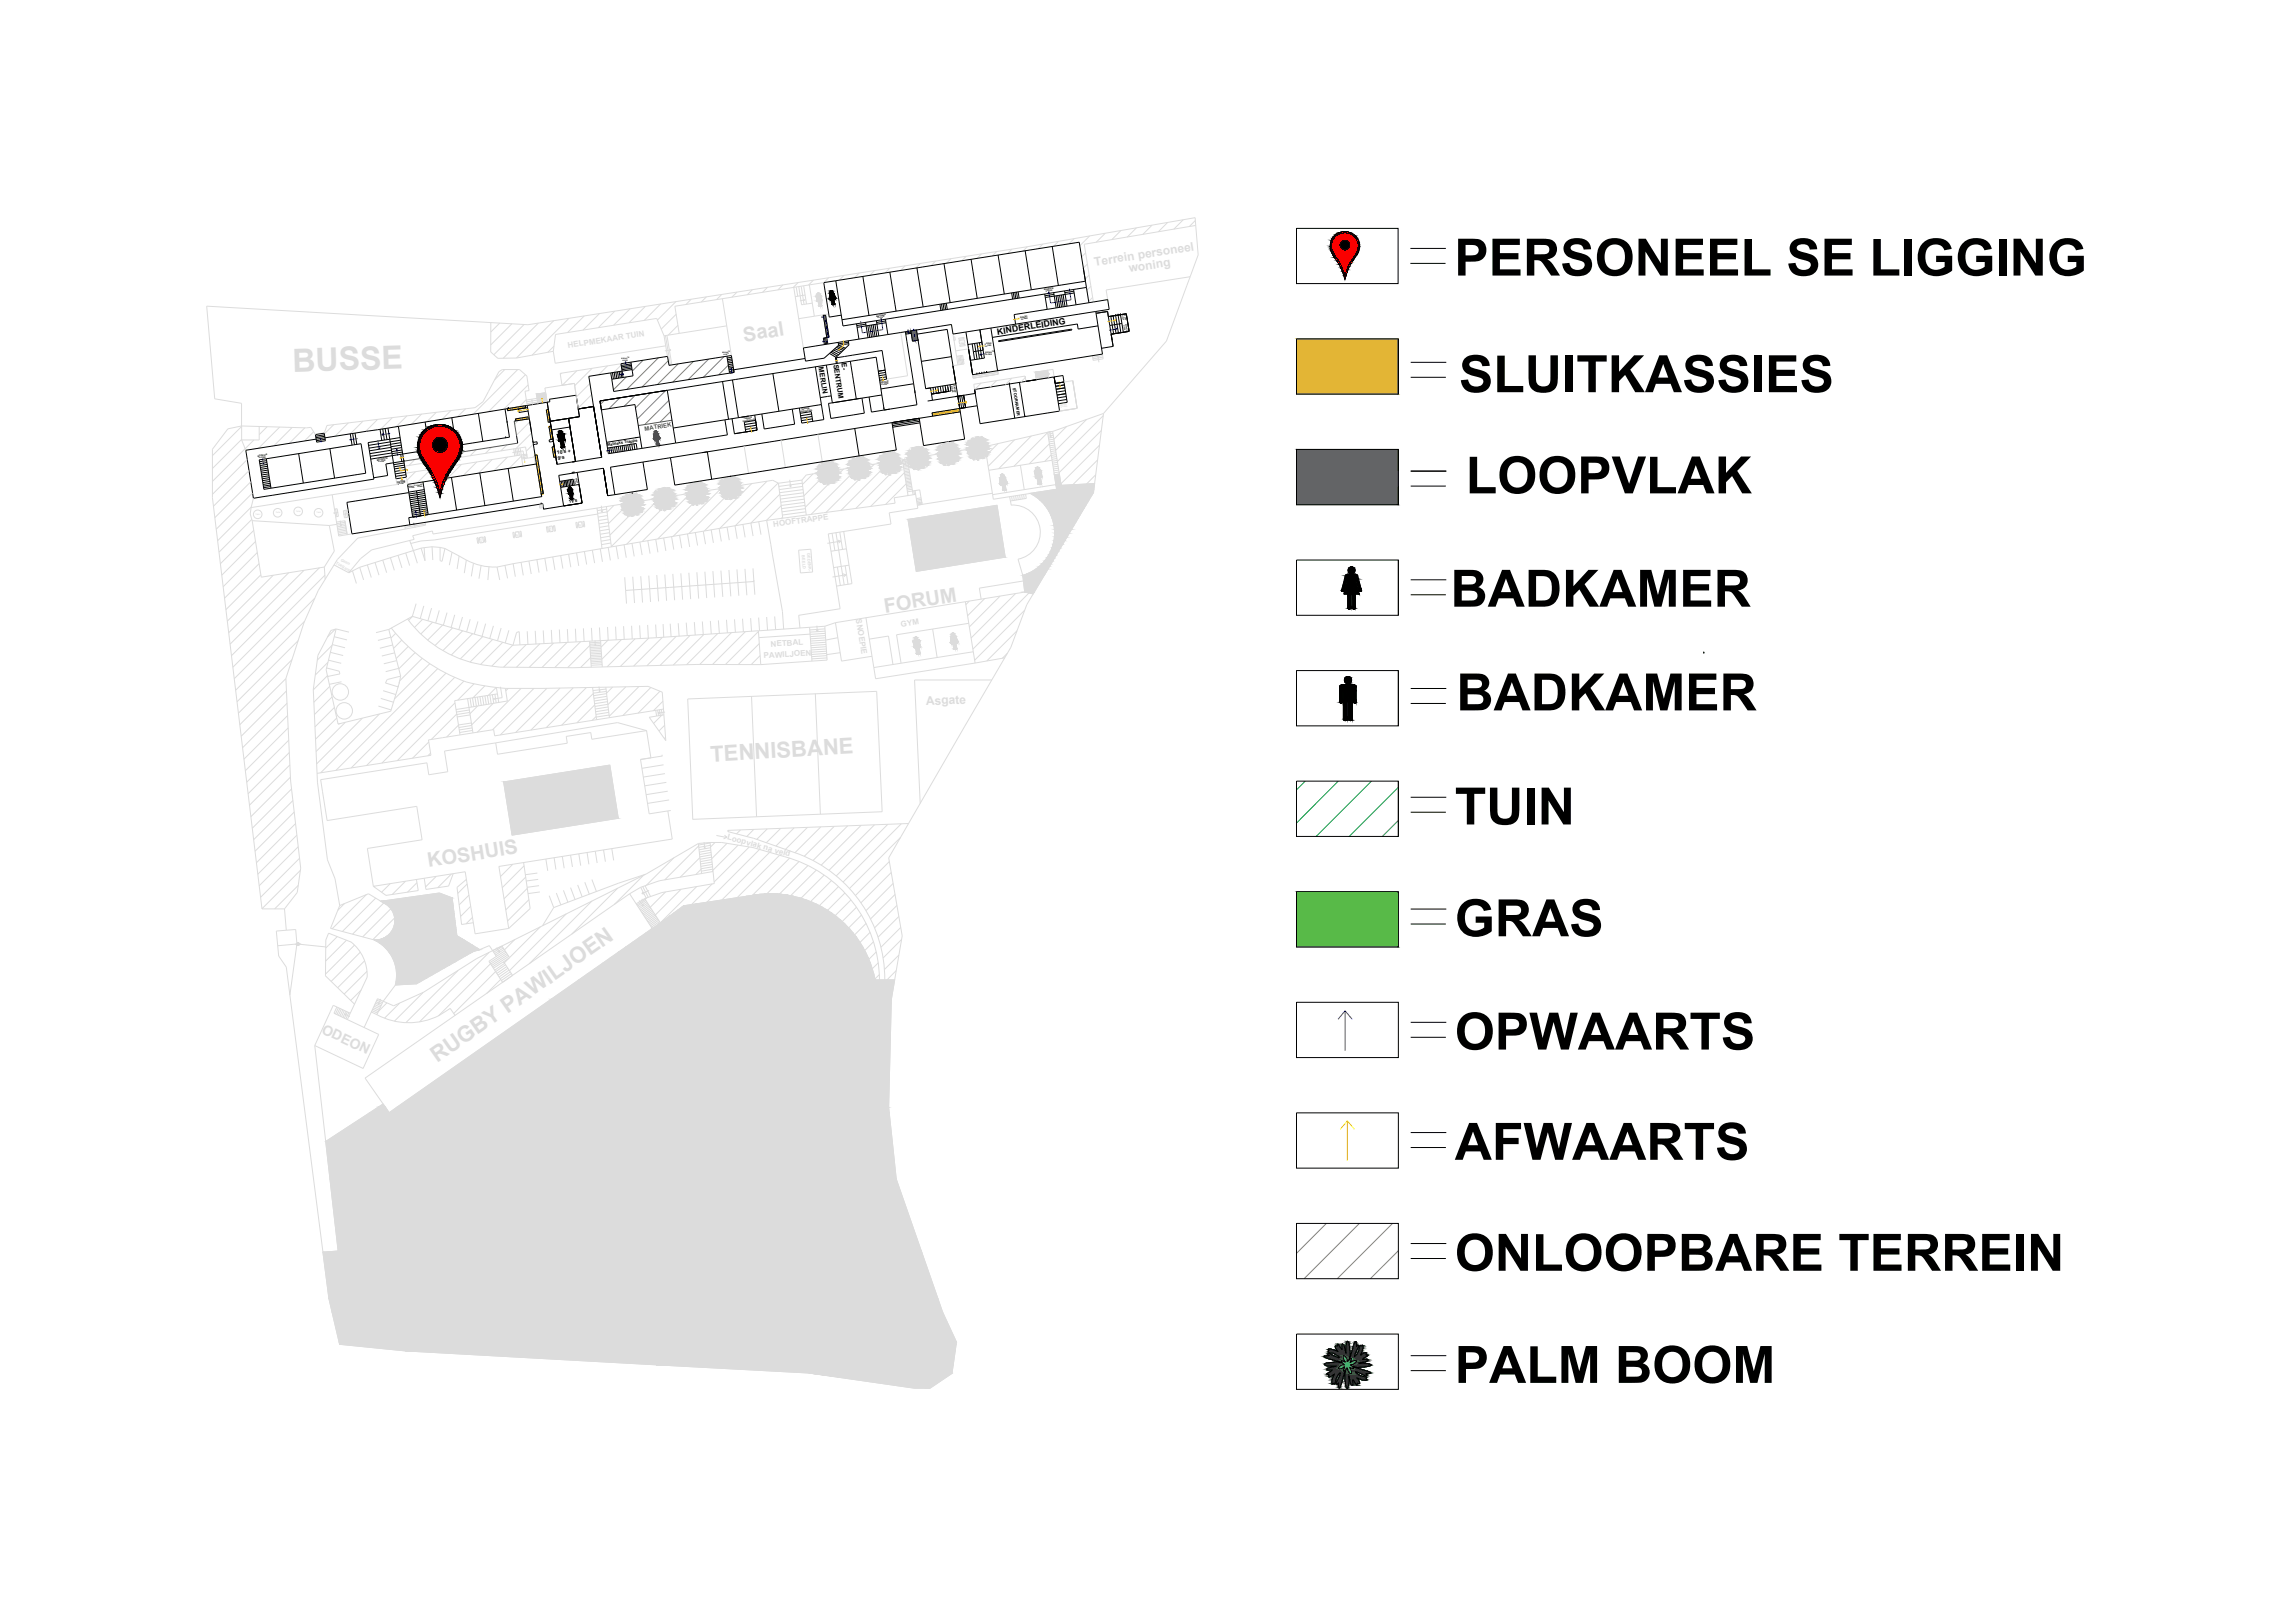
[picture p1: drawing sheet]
<svg xmlns="http://www.w3.org/2000/svg" width="297mm" height="210mm" viewBox="0 0 297 210" stroke-linecap="round" stroke-linejoin="round" font-family="sans-serif">
<defs><g id="words">
<g font-size="6.7">
<text x="188.2" y="35.7">PERSONEEL SE LIGGING</text>
<text x="188.8" y="50.8">SLUITKASSIES</text>
<text x="189.6" y="63.8">LOOPVLAK</text>
<text x="187.7" y="78.5">BADKAMER</text>
<text x="188.4" y="91.9">BADKAMER</text>
<text x="188.2" y="106.7">TUIN</text>
<text x="188.2" y="121.2">GRAS</text>
<text x="188.2" y="135.8">OPWAARTS</text>
<text x="188.2" y="150.1">AFWAARTS</text>
<text x="188.2" y="164.5">ONLOOPBARE TERREIN</text>
<text x="188.2" y="179">PALM BOOM</text>
</g>
<text font-size="1.1" x="129.1" y="43.3" transform="rotate(-9 129.1 43.3)">KINDERLEIDING</text>
<g font-size=".9">
<text x="105.9" y="47.6" transform="rotate(81 105.9 47.6)">MERLIN</text>
<text x="107.8" y="47.2" transform="rotate(81 107.8 47.2)">SENTRUM</text>
<text x="108.9" y="47" transform="rotate(81 108.9 47)">E-</text>
</g>
<text font-size=".8" fill="#545454" x="83.4" y="55.7" transform="rotate(-9 83.4 55.7)">MATRIEK</text>
<g font-size=".6">
<text x="72.1" y="58.8" transform="rotate(-8 72.1 58.8)">10's +</text>
<text x="72.2" y="59.5" transform="rotate(-8 72.2 59.5)">9's</text>
<text x="73.6" y="65.1" transform="rotate(-9 73.6 65.1)">11's</text>
</g>
<g font-size=".5">
<text x="131" y="50.2" transform="rotate(81 131 50.2)">STOORKAMER</text>
<text x="78.6" y="57.7" transform="rotate(-9 78.6 57.7)">Matrieks Trappe</text>
</g>
<g font-size=".3">
<text x="113.4" y="41" transform="rotate(-9 113.4 41)">BOONSTE</text>
<text x="113.5" y="41.2" transform="rotate(-9 113.5 41.2)">VLOER</text>
<text x="132" y="41.2" transform="rotate(-9 132 41.2)">GROND</text>
<text x="132.1" y="41.4" transform="rotate(-9 132.1 41.4)">VLOER</text>
<text x="135.1" y="37.5" transform="rotate(-9 135.1 37.5)">BOONSTE</text>
<text x="135.3" y="37.7" transform="rotate(-10 135.3 37.7)">VLOER</text>
<text x="103.5" y="53.4" transform="rotate(-9 103.5 53.4)">VERDIEPING</text>
<text x="103.7" y="53.1" transform="rotate(-9 103.7 53.1)">TWEEDE</text>
<text x="113.9" y="49.6" transform="rotate(-10 113.9 49.6)">GROND</text>
<text x="114" y="49.9" transform="rotate(-10 114 49.9)">VLOER</text>
<text x="123.1" y="49.9" transform="rotate(81 123.1 49.9)">VLOER</text>
<text x="123.4" y="49.9" transform="rotate(80 123.4 49.9)">GROND</text>
<text x="33.4" y="59.1" transform="rotate(-10 33.4 59.1)">BOONSTE</text>
<text x="33.5" y="59.3" transform="rotate(-10 33.5 59.3)">VLOER</text>
<text x="48.8" y="59.6" transform="rotate(-10 48.8 59.6)">BOONSTE</text>
<text x="48.9" y="59.8" transform="rotate(-9 48.9 59.8)">VLOER</text>
<text x="96.1" y="54.6" transform="rotate(-9 96.1 54.6)">VERDIEPING</text>
<text x="96.2" y="54.3" transform="rotate(-9 96.2 54.3)">TWEEDE</text>
<text x="51.4" y="62.5" transform="rotate(-10 51.4 62.5)">GROND</text>
<text x="51.5" y="62.7" transform="rotate(-10 51.5 62.7)">VLOER</text>
</g>
<g font-size=".3" fill="#dcdcdc">
<text x="137.1" y="52.5" transform="rotate(-9 137.1 52.5)">GROND</text>
<text x="137.2" y="52.7" transform="rotate(-9 137.2 52.7)">VLOER</text>
</g>
<g font-size=".2">
<text x="145.2" y="40.7" transform="rotate(82 145.2 40.7)">VLOER</text>
<text x="145.4" y="40.7" transform="rotate(81 145.4 40.7)">GROND</text>
<text x="145.6" y="41.9" transform="rotate(81 145.6 41.9)">BOONSTE</text>
<text x="80.4" y="46.5" transform="rotate(-9 80.4 46.5)">BOONSTE</text>
<text x="80.5" y="46.7" transform="rotate(-9 80.5 46.7)">VLOER</text>
<text x="93.5" y="45.7" transform="rotate(-9 93.5 45.7)">BOONSTE</text>
<text x="93.6" y="46" transform="rotate(-9 93.6 46)">VLOER</text>
<text x="127.4" y="44.6" transform="rotate(-8 127.4 44.6)">GROND</text>
<text x="127.5" y="44.9" transform="rotate(-8 127.5 44.9)">VLOER</text>
<text x="127.5" y="45.7" transform="rotate(-8 127.5 45.7)">BOONSTE</text>
<text x="127.5" y="46" transform="rotate(-8 127.5 46)">VLOER</text>
<text x="145.4" y="42.1" transform="rotate(81 145.4 42.1)">VLOER</text>
<text x="52.8" y="63.1" transform="rotate(-9 52.8 63.1)">BOONSTE GROND</text>
<text x="52.9" y="63.2" transform="rotate(-8 52.9 63.2)">VLOER</text>
<text x="54" y="63.1" transform="rotate(-8 54 63.1)">VLOER</text>
<text x="74.3" y="61.9" transform="rotate(81 74.3 61.9)">VLOER</text>
<text x="74.5" y="61.8" transform="rotate(81 74.5 61.8)">GROND</text>
</g>
</g></defs>
<!-- layer: Mure -->
<g fill="none" stroke="#dcdcdc" stroke-width=".13">
<path d="M81.5 40l-2.1 2.1M83.5 39.7l-2.1 2.1M85.5 39.3l-2.1 2.2M87.4 39l-2.4 2.4M89.4 38.7l-.7 .7M91.4 38.4l-.7 .7M93.4 38.1l-.7 .7M95.4 37.8l-.7 .7M97.3 37.5l-.6 .6M99.3 37.2l-.6 .6M101.3 36.9l-.7 .6M103 37.2l.2 1.1"/>
<path d="M103.3 36.6l-.7 .6M103.3 37.1l.4 2.3M103.7 37.1l.3 2.3M104 37l.3 2.3M104.2 38.2l-1.3 .2M104.7 36.9l-17.4 2.7M105.2 36.3l-.6 .6M107.2 35.9l-.6 .7M109.2 35.6l-.6 .7M111.2 35.3l-.7 .6M113.1 35l-.6 .6M115.1 34.7l-.6 .6"/>
<path d="M117.1 34.4l-.6 .6M119.1 34.1l-.6 .6M121 33.8l-.5 .6M123 33.5l-.6 .6M125 33.2l-.6 .5M127 32.9l-.6 .5M128.9 32.6l-.5 .5M130.9 32.2l-.5 .6M132.9 31.9l-.6 .6M134.9 31.6l-.6 .6M136.9 31.2l-.6 .7M139 30.9l-.7 .7"/>
<path d="M140.4 32.7l-.5 .5M140.7 34.2l-.5 .5M140.9 35.6l-.5 .5M141 30.5l-1.3 1.3M141.1 37l-.5 .6M141.4 38.5l-.6 .5M143 30.2l-1.2 1.1M143.1 37.5l.2 1.3M145 29.8l-1.2 1.2M147 29.5l-1.2 1.2M149 29.1l-1.2 1.2M151.1 28.8l-1.3 1.2"/>
<path d="M153.1 28.4l-1.2 1.3M154.6 28.2l.1 1M154.6 28.5l-.7 .8M154.7 29.2l-14.4 2.4 .1 .5M154.7 29.2l.3 3.8M31.3 56.9l.5 1.4M31.3 56.9l-3.8 3.7M31.3 55.2l-3.8 3.8M32 59.5l-4.5 4.5M32.8 56.9l-5.3 5.4M34.6 55.2l-1.1 1M36.2 55.3l-2.7 2.7"/>
<path d="M37.8 55.3l-2.4 2.4M39.4 55.4l-2 2M40.6 55.9l-1.2 1.2M43.2 55l-1.2 1.2M45.1 54.7l-1.8 1.7M47 54.5l-1.7 1.6M48.9 54.3l-1.6 1.5M50.8 54l-1.5 1.5M52.6 53.8l-1.4 1.4M53.7 59.5l-.8 .7M54.5 53.6l-1.3 1.3M55.7 59.1l-.8 .8"/>
<path d="M56.4 53.4l-1.2 1.2M57.7 58.8l-.8 .8M58.3 53.1l-1.1 1.2M59.6 58.5l-.8 .8M60.2 52.9l-1 1M61.6 58.2l-.8 .8M61.7 59.8l-1.8 1.7M63.6 57.9l-.8 .8M63.7 59.5l-1.8 1.7M64.7 41.8l-1.2 1.2M65.3 47.8l-1.3 1.4M65.6 57.6l-.8 .8"/>
<path d="M65.7 59.2l-1.8 1.7M66.2 41.9l-2.7 2.7M67 47.8l-5.8 5.8M67.1 54.4l-.5 .5M67.5 59l-1.6 1.6M67.8 42l-3.9 3.9M68 48.5l-4.8 4.8M68.1 51.7l-.9 .9M68.3 49.8l-3.1 3.2M68.5 54.6l-1.7 1.7M68.8 56l-2 2M69 57.5l-.9 .9"/>
<path d="M69.2 58.9l-.2 .3M69.5 51.5l-1.4 .3M69.5 51.8l-1.4 .2M69.6 52l-1.4 .2M69.7 41.8l-4.6 4.6M70.5 50.2l.3 1.9M70.6 50.8l-1.2 .2 .2 1.2M71.6 41.5l-4.8 4.8M71.7 44.8l-.8 .8M73.6 41.2l-4.8 4.8M74.3 49.6l.2 1.5M75.6 40.9l-2.2 2.1"/>
<path d="M77.6 40.6l-2.2 2.1M79.5 40.3l-2.1 2.1M86.1 43.4l.6 3.9M86.2 45.4l-.3-1.9-.9-2.3-13.1 2.1-.3 2.2M87.5 40.7l-2 1.9M87.7 42.1l-1.3 1.3M87.9 43.1l-1.6 .3 .6 3.8M94 42.2l.6 3.8M107.2 40.6l-1.8 .3M115.1 59.7l-6.3 6.4M116.5 43l.9 5.6-2.7 .5M116.8 59.7l-6.1 6.1"/>
<path d="M117.4 59.4l10-1.6 8.1-1.9 .6 3.5M123.3 43.2l.4 2.9M126.9 49.6l-.8 .8M128.9 49.3l-.8 .8M129.1 48v.4l-3.2 .5-.1-.4M129.1 57.4l-1.5 1.5M130.9 48.9l-.8 .9M131.3 56.9l-3.5 3.4M132.6 48.9l-.5 .6M132.7 49.3l-.1-.6-6.6 1 .1 .7M133.4 56.4l-4.2 4.3M135.5 56l-4.3 4.3"/>
<path d="M135.8 57.4l-2.6 2.6M136 58.9l-.9 .8M138 55.2l-1.7 1.7M138.8 49.3l.5 3.5-2.2 .4M140.6 54.3l-4 4M142 59.5l-3.2 3.2M142.2 57.6l-4.9 5M142.5 55.7l-5.5 5.5M142.7 53.8l-5.9 5.9M142.8 53.5l-6.6 2.3M32.2 60.9l-4.6 4.6M32.4 62.3l-4.6 4.7"/>
<path d="M32.5 65.7l-.1 .8M32.5 65.6l-4.3 4.4M32.6 67.2l-4.3 4.3M32.6 67.4l1.2 7.3 8.2-1.3M32.7 63.8l-4.7 4.7M32.8 64.5l-.3 1.2M32.8 68.6l-4.3 4.3M33.1 70.1l-4.4 4.3M33.3 71.5l-4.4 4.4M33.5 72.9l-4.5 4.5M33.7 74.4l-4.5 4.5M35.4 74.4l-6 6"/>
<path d="M37.3 74.1l-7.7 7.8M39.3 73.8l-9.5 9.6M40.7 77.4l-10.4 10.4M41.3 73.5l-11.4 11.4M42 73.4l.1 1.6M42 74.4l-11.9 11.9M42.6 68l.7 3.3-1.3 2.1M43 64l-10.5 1.7M45.6 73.9l.5 1.6M46.5 73.4l.5 1.6M46.5 73.4l-1.4 .7M47.5 73.1l.5 1.6"/>
<path d="M48.5 72.8l.5 1.6M49.5 72.5l.5 1.6M50.5 72.2l.5 1.6M51.5 71.9l.5 1.6M52.5 71.6l.5 1.6M52.6 61.8l.1 .9M53 69.9l1 3M53.4 79.8l-.5 .5M53.8 61l-1.2 1.2M53.8 78.1l-.5 1.7M54.5 70.9l-8 2.5M54.8 78.4l-.4 1.7"/>
<path d="M54.9 70.9l.1 1.7-.5-1.7M54.9 70.9h-.4M55 67.8l-2.6 .4M55.7 60.7l-1.7 1.8M55.8 78.7l-.4 1.6M55.9 70.8l-1 .1M55.9 70.8l.1 1.7M55.9 70.8h1M56.8 79l-.4 1.6M56.9 70.8v1.8h.3l.4-1.6M56.9 70.8l.7 .2M57.6 71l1.8 1"/>
<path d="M57.7 60.4l-1.7 1.8M57.8 79.3l-.4 1.6M58.5 71.5l-.4 1.6M58.8 79.6l-.4 1.6M59.4 72l.9 .5-.2 1.7M59.4 72l-.3 1.6M59.7 60.1l-1.7 1.8M59.8 79.8l-.4 1.7M61.3 72.9l-.3 1.7M62.2 73.2l-.2 1.7M62.8 69.5h-.2M63.3 73.4l-.2 1.7"/>
<path d="M65.3 73.2l.4 1.6M66.4 72.9l32.8-5.6 2 11.8 .2 2.3M66.4 72.9l.3 1.7M66.4 72.9l-2.1 .5 .4 1.7M67.4 68.7l-.1 .1M67.4 72.8l.3 1.7M68.4 72.6l.3 1.7M69.5 72.4l.2 1.7M70.5 72.2l.3 1.7M71.5 72.1l.3 1.7M71.8 68h-.2M72.5 71.9l.3 1.7"/>
<path d="M73.6 71.7l.2 1.7M74.6 71.5l.3 1.7M75.6 67.5h-.2M75.6 71.4l.3 1.7M76.6 71.2l.3 1.7M77.3 66.5l-21.1 3.4-1.7 .1-1.4 .3M77.7 71l.2 1.7M78.5 65.9l-1.2 .2M78.5 66.2l-1.2 .2M78.7 70.8l.3 1.7M79.7 70.7l.3 1.7M80.7 70.5l.3 1.7"/>
<path d="M80.8 74.7l.3 3.4M81.8 70.3l.2 1.7M81.9 74.6l.2 3.4M82.8 70.1l.3 1.7M82.9 74.6l.2 3.4M83.8 70l.3 1.6M83.9 74.5l.3 3.4M84.8 69.8l.3 1.7M85 74.4l.2 3.4M85.9 69.6l.2 1.7M86 74.3l.2 3.5M86.9 69.4l.3 1.7"/>
<path d="M87 74.3l.3 3.4M87.9 69.3l.3 1.6M88.1 74.2l.2 3.4M88.9 69.1l.3 1.7M89.1 74.1l.3 3.4M90 68.9l.3 1.7M90.2 74.1l.2 3.4M91 68.7l.3 1.7M91.2 74l.2 3.4M92 68.6l.3 1.6M92.2 73.9l.3 3.4M93 68.4l.3 1.7"/>
<path d="M93.3 73.8l.2 3.4M94.1 68.2l.2 1.7M94.3 73.8l.2 3.4M95.1 68l.3 1.7M95.3 73.7l.3 3.4M96.1 67.9l.3 1.6M96.4 73.6l.2 3.4M97.1 80l.1 1.7M97.1 67.7l.3 1.7M97.4 73.6l.1 1.7M97.5 75.3h.1M97.5 75.3l-16.6 1.1"/>
<path d="M97.5 75.3l.2 1.7M98.1 79.9l.2 1.7M98.2 67.5l.3 1.7M99.2 79.8l.1 1.8M100 62.2l.7 .3M100.2 79.8l.1 1.7M104.3 61.5l-.6 .6M105.2 61.3l-1.4 1.4M107.2 61l-3.2 3.2M107.7 69l.3 2.3M108.1 68.9l1.1 6.8M108.3 73.4l.4 2.4"/>
<path d="M108.6 68.9l.4 2.2M109.1 60.7l-4.9 5M109.2 68.8l.3 2.2M109.3 73.2l.4 2.4M109.5 71l.7 4.5-2 .3M109.5 71l-2 .3M109.8 73.1l-2 .4M111.1 60.4l-6.2 6.2M113.1 60.1l-6.2 6.2M117 61.2l-4.4 4.3M117.2 62.6l-2.6 2.7M117.5 64l-.1 .2"/>
<path d="M117.5 64.1l-1.8 .3 .1 .7-9.3 1.3M118.2 63.5l.1 .5M119.2 65l.1 .1-.6 .1M125.4 77.8l-.4 .4M127.4 77.5l-2.2 2.2M129.4 77.1l-4 4M131.4 76.8l-5.8 5.8M132.3 74.5l.3 2.1M132.4 75.2l-5.7 .9 .2 1.4M132.6 79l-6.5 6.4M132.6 76.6l-7.7 1.3M132.6 76.6l1.1 .3"/>
<path d="M133.1 76.7l-7.2 7.3M137.1 61.3l.2 1.5 4.3-.2M141.7 61.4l-1.1 1.2M37 87.8l-6 6M37.1 89.4l-5.9 5.9M37.1 91l-5.7 5.8M37.2 92.6l-5.6 5.7M37.3 94.2l-5.6 5.5M37.4 95.8l-5.5 5.4M37.4 97.4l-5.3 5.3M37.5 99l-5.2 5.2M37.8 85.4l-7 6.9"/>
<path d="M38.6 82.9l-7.9 7.9M39.4 80.4l-8.9 8.9M42.3 86.4l1.6 .5 .1 .3-1.6 .3h.1M42.4 87.4l-1.9 1.9M42.4 85.7l-1.6 1.7M42.5 85.4l1.6 .4M42.7 88.8l-2.1 2.1M42.7 84.4l1.7 .4M43 83.5l-2 1.9M43 90.2l-2.3 2.3M43 83.4l1.6 .4M43.2 82.4l1.7 .4"/>
<path d="M43.3 91.6l-2.5 2.5M43.4 81.4l-1 1M43.6 92.9l-2.8 2.8M44 93.6l-.3 .1M44.2 88.2l-1.6 .4M44.7 93.5l-3.8 3.8M45.1 81.8l-1.6-.4-1.3 5.3M46.9 92.9l-5.9 6M48.6 81.9l1.7-.4 .8 3M49 91.4l1.6 .5M49.1 92.4l-7.6 7.6M49.3 90.4l1.6 .5"/>
<path d="M49.6 89.4l1.6 .5M50.6 82.5l-1.7 .4M50.8 83.5l-1.7 .4M51.1 84.5l.2 1M51.1 84.5l-1.7 .4M51.2 82l-.6 .6M51.3 85.5l.5 2M51.3 85.5l-1.6 .4M51.5 88.9h.1M51.6 86.5l-1.7 .4M51.7 88.4h.1M51.8 87.5l-1.6 .4-.3 .5 1.6 .5"/>
<path d="M51.8 87.5l-.1 .9M52 82.8l-1.1 1.1M52.8 83.7l-1.5 1.5M53.7 84.5l-2.1 2.1M54.6 85.2l-2.9 2.9M54.7 80.1l-1.1 1.1M55.5 96l-2.1 2.1M55.6 85.9l-4.6 4.6M55.7 97.5l-.4 .3M56 80.5l-1.6 1.5M56.6 86.5l-13.1 13.2M57.2 95.5l-1.8 .3 .3 1.9-14.7 2.4"/>
<path d="M57.3 80.9l-2 1.9M57.7 87.1l-12.3 12.3M58.6 81.3l-2.3 2.2M58.8 87.7l-11.4 11.4M58.9 91l-7.5 7.4M59.1 92.4l-3.3 3.3M59.3 93.8l-1.5 1.6M59.9 81.6l-2.6 2.6M60 88.1l-10.6 10.6M60.8 80.1l-.4 1.7M61.1 82l-2.7 2.8M61.3 88.5l-2.1 2.1"/>
<path d="M61.8 91.4l-1 1M61.8 80.4l-.4 1.7M62.4 82.4l-2.8 2.9M62.7 88.8l-1.5 1.5M62.8 80.7l-.4 1.6M63.7 82.7l-2.9 3M63.8 91l-2.8 2.8M63.8 81l-.4 1.6M64.2 89l-1 1M64.8 81.3l-.4 1.6M65 83.1l-2.8 2.9M65.7 89.1l-.3 .3"/>
<path d="M65.8 81.6l-.4 1.6M66.3 83.5l-2.7 2.7M67.4 89.1l-5.7 5.7M68.1 83.4l-3 2.9M68.2 81.7l.1 1.7M69.1 89.1l-5.4 5.3M69.2 81.6l.1 1.7M69.8 83.3l-3 3.1M70.3 81.6l.1 1.7M70.8 89.1l-6.1 6M71.3 81.5l.1 1.7M71.6 83.2l-3.1 3.2"/>
<path d="M72.4 81.5v1.7M72.5 89l-5.8 5.8M73.4 83.1l-3.3 3.3M73.4 81.4l.1 1.7M74.2 89l-5.5 5.5M74.4 81.4l.1 1.7M75.1 83l-3.3 3.4M75.5 81.3l.1 1.7M75.9 89l-5.2 5.2M76.3 83.5l-2.9 2.9M76.4 85.1l-1.3 1.3M76.5 81.3l.1 1.7"/>
<path d="M76.8 89.7l-4.1 4.2M76.9 91.2l-2.3 2.3M77.1 92.7l-.5 .5M77.6 81.2v1.7M77.7 83.1l-1.4 .1M77.7 83.3l-1.4 .1M77.7 83.5l-1.4 .1M77.7 83.7l-1.4 .1M77.8 83.9l-1.5 .1M77.8 84.1l-1.4 .1M77.8 84.3l-1.4 .1M77.8 84.5l-1.4 .1"/>
<path d="M77.8 84.7l-1.4 .1M77.8 85h-1.4M77.8 85.2h-1.4M77.8 85.4h-1.4M77.8 85.6h-1.3M77.9 85.8h-1.4M77.9 86l-1.4 .1M78.4 88.9l.4 4M78.4 89.2l-1.7 .2M78.4 89.5l-1.7 .2M78.5 89.8l-1.7 .2M78.5 90.1l-1.7 .3"/>
<path d="M78.6 90.5l-1.7 .2M78.6 81.1l.1 1.8M78.6 90.8l-1.7 .3M78.6 91.2l-1.6 .2M78.7 82.9l-.9 .9M78.7 91.5l-1.7 .3M78.7 91.8l-1.6 .3M78.8 92.2l-1.7 .3M78.8 92.5l-1.7 .3M79.3 88.9l-.8 .8M79.6 81.1l.1 1.7M79.9 93.5l3.7 1"/>
<path d="M80.4 82.8l-2.5 2.5M80.7 81l.1 1.7M81 88.9l-2.4 2.3M81.7 81l.1 1.7M82.2 82.7l-3.7 3.6M82.7 88.9l-3.9 3.8M82.7 80.9l.1 1.7M83.8 80.9l.1 1.7M83.9 82.6l-3.6 3.6M84.2 89l-3.6 3.6M84.8 80.8l.1 1.7-18.5 1 .4-1.7 .4-.1 .1 1.7M85.4 89.5l-2.8 2.8"/>
<path d="M85.6 92.6l-1 1M85.7 82.5l-3.7 3.7M85.8 90.7l-1.3 1.3M85.8 80.8l.1 1.7M85.8 99l-2.7 .4M85.9 92.5l.2 3.3-2.1-3 .9-.1M86 93.9l-.7 .7M86.1 95.4l-.2 .2M86.7 80.7l.1 1.7M87.5 82.3l-3.8 3.9M87.7 80.7l.2 1.6M88.8 80.6l.1 1.7"/>
<path d="M89.3 82.2l-3.9 3.9M89.8 80.5l.1 1.7M90.9 80.4l.1 1.7M91.1 82.1l-4 4M91.9 80.4l.1 1.6M92.9 82l-4.1 4M92.9 80.3l.2 1.7M94 80.2l.1 1.7M94.6 81.9l-4.1 4.1M95 80.1l.1 1.7M96.1 80.1l.1 1.7M96.4 81.7l-4.2 4.3"/>
<path d="M98.1 81.7l-4.3 4.3M98.2 83.3l-2.7 2.7M98.3 84.8l-1.1 1.2M104.8 82.1l-6.6 .4M106.7 81l-8.6 .6M120.7 81.4l.5 3.7M125.3 80.7l-9.3 1.4M125.9 84.3l-9.3 1.5M130 85.1l-3.9 .7M130.3 84.5l-.6 .7M131.6 81.6l-3.9 3.9M37.6 100.6l-5.1 5.1"/>
<path d="M37.7 102.1l-5.1 5.1M37.9 103.6l-5.1 5.1M38.1 105.1l-5.1 5.1M38.2 106.6l-5 5.1M38.4 108.1l-5 5M38.6 114.6l-3.1 3M38.6 109.6l-5.1 5M38.8 111.1l-5.1 5M38.9 112.6l-5 5M44.6 116.9l-.9 .9M47.4 115.8l-4.4 4.4M48.5 114.7l-.1 .1"/>
<path d="M48.6 116.2l-4.3 4.4M49.3 116.6l7.6-1 1.6 .6 .6 4.9 3 1.8-.9 .3-7.3 4.1-2.7 .2M49.7 116.9l-2-1.2-3.8 1.5M50.5 114.4l-1.1 1.1M50.6 117.6l-3.7 3.6M51.1 118.8l-2.9 2.8M52.5 114l-1.8 1.8M53.9 113.8l.2 1.4-4.2 .7-1.6-1.2M53.9 114.2l-1.2 1.3M56.4 113.4l-1.3 1.4M58.4 113.1l-1.8 1.8M58.6 113.1l-.6 1.6-2.9 .4-.2-1.4"/>
<path d="M60.3 113.8l-1.2 1 .6 4.8 1.5-.2M60.4 114.4l-1.2 1.2M60.7 115.8l-1.3 1.3M60.9 117.3l-1.3 1.3M61.1 118.7l-.8 .9M66.3 111.9l-1.5 1.5M67.7 111.6l.9 6-2.8 2.5M67.8 112l-2.8 2.9M68 113.5l-2.8 2.8M68.2 115l-2.8 2.7M68.4 116.4l-2.7 2.8M69.5 113l-1.5 .2"/>
<path d="M69.6 113.8l-1.5 .2M69.7 114.6l-1.5 .2M69.8 115.4l-1.5 .2M69.9 119.9l-4 4M70.6 111.2l.3 1.5M71.1 115.9l.5 1.6M71.6 117.5l-1.4 2.3M71.7 111l.2 1.5M72 115.6l.6 1.5M72.7 110.8l.3 1.6M72.9 115.2l.6 1.6M73.3 118.3l-7.4 7.3"/>
<path d="M73.8 110.7l.3 1.5M73.8 114.9l.6 1.5M74.7 114.5l.6 1.6M74.9 110.5l.2 1.5M75.7 114.2l.5 1.5M76 110.3l.2 1.6M76.6 113.8l.6 1.6M76.6 116.6l-8.1 8.1M77 110.2l.3 1.5M78.1 110l.2 1.5M79.1 109.8l.3 1.5M79.9 114.9l-5.9 6"/>
<path d="M83.3 113.3l-3.8 3.7M83.4 116.3l.1 .1M83.5 116.4l-1.1 .7M83.5 113.2l-3.5 1.1-8.4 3.2M83.6 116.5l-1.1 .8M83.7 116.2l-.2 .2M83.7 116.7l-1.1 .7M83.8 116.9l-1.1 .7M83.9 117l-1.1 .8M84 117.2l-1.1 .7M84.1 117.4l-1.1 .7M84.2 117.5l-1 .8"/>
<path d="M84.3 117.7l-1 .8M84.4 117.9l-1 .7M84.5 118.1l-1 .7M84.7 118.2l-1.1 .8M84.9 118.6l-1.1 .7M85 118.7l-1.1 .8M85.1 118.9l-1.1 .8M85.2 119.1l-1 .7M85.3 119.2l-1 .8M86 100.1l-2.8 .5M86.1 115.4l-2 2M86.2 101.2l-2.8 .5"/>
<path d="M86.4 102.4l-2.8 .4M86.6 103.5l-2.8 .5M87.2 111l-3.6 3.6M88.1 115.1l-3.3 3.3-1.1 .7M88.4 117.2l-4 3M90.1 114.7l-4.7 4.7M90.4 109.5l-4.4 4.4M90.5 111l-2.5 2.5M90.7 112.5l-.7 .7M92.1 114.4l-2.6 2.7M92.5 109l-.6 .6M94.1 109.1l-2 2"/>
<path d="M95.5 109.4l-3.3 3.2M95.8 107.4l-.5 .5M96.9 109.6l-4.5 4.5M97.5 107.3l-.9 1M98.3 109.9l-6.9 6.9M99.3 107.3l-1.4 1.3M99.6 110.3l-6.2 6.2M100.9 110.7l-5.5 5.5M101 107.2l-1.9 1.9M102.2 111l-4.9 4.9M102.7 107.1l-2.3 2.4M103.4 111.5l-4.2 4.2"/>
<path d="M104.5 107.1l-2.9 2.8M104.5 112l-3.7 3.7M105.6 112.6l-3.3 3.3M106.2 107l-3.4 3.3M106.6 113.2l-3 3M107.6 113.9l-2.7 2.8M107.9 106.9l-3.8 3.9M108.5 114.7l-2.5 2.5M109.3 115.6l-2.2 2.2M109.7 106.9l-4.5 4.5M110.1 116.5l-2 2M110.8 117.4l-1.8 1.8"/>
<path d="M111.4 106.8l-5.2 5.2M111.5 118.4l-1.7 1.7M112.1 119.5l-1.5 1.5M113.1 106.7l-5.9 5.9M114.9 106.7l-6.7 6.7M115.1 111.5l-4.4 4.4M115.3 112.9l-3.9 3.9M115.5 114.3l-3.5 3.5M115.8 115.8l-3.2 3.1M116 117.2l-2.8 2.9M116.3 118.6l-2.7 2.7M116.5 108.4l-6.6 6.6"/>
<path d="M116.6 106.6l-7.5 7.5M35.7 120.5l.4 3.2 .9 1.5M37 120.4l1.3-.1 .1 1.9M38.4 122.2l-.9 6.6M38.4 122.2l-2.5 .2M38.4 122.2l3.7 .3M42.1 121.7v4.6l3.8 3.6M42.5 120.8l2.9 1.1M42.8 120.1l5.6 1.5a2.51 2.51 0 0 0 2.6-1.8 2.51 2.51 0 0 0-1.3-2.9l-4.1 4M43.6 121.2l-1.5 1.5M44.8 121.7l-2.7 2.7M45.9 122.3l-3.8 3.8"/>
<path d="M46.6 123.2l-3.8 3.8M46.7 128.1l-1.3 1.4M47.2 124.3l-3.5 3.5M47.5 125.7l-3 2.9M47.5 126.4l-.9 2M48.8 131.3a8.7 8.7 0 0 0 9.4-.8l.7 .9M50.1 129.8l-1.1 1.1M51.7 129.8l-2 2M54.8 128.4l-3.8 3.8M59.3 125.6l-6.8 6.7M63.3 123.3l-9 8.9M63.5 124.7l-6.8 6.8"/>
<path d="M63.8 125.3l1.3-.8 .2 .2-1.3 .9M64.1 125.7l-5.4 5.5M64.8 126.8l-1.8 1.8M65 122.5l-1.1 .7M65.1 122.7l-1.1 .7M65.2 122.9l-1.1 .7M65.3 123l-2 1.4M65.4 124.8l-1.3 .9M65.5 123.2l-2.1 1.4M65.6 125.1l-1.3 .9M65.6 123.4l-2.1 1.4M65.7 123.6l-2.1 1.3"/>
<path d="M65.7 125.3l-1.3 .9M65.8 123.8l-2.1 1.3M65.9 125.5l-1.3 .9M65.9 124l-.7 .6M66 125.8l-1.3 .9M66.2 126l-1.3 .9M66.3 126.2l-1.3 .9M66.6 121.6l-1.3 1.3M112.6 120.6l-1.3 1.4M113 121.9l-1.1 1.1M113.4 123.2l-1 .9M113.6 124.6l-.8 .8"/>
<path d="M113.8 126.1l-.6 .6M115.9 125.6l-1.1 1.2M116.3 123.6l-1.9 1.9M116.5 120l-2.5 2.6M116.6 121.6l-2.3 2.4"/>
<circle cx="33.3" cy="66.6" r=".56"/>
<circle cx="35.9" cy="66.4" r=".56"/>
<circle cx="38.6" cy="66.2" r=".56"/>
<circle cx="41.2" cy="66.4" r=".56"/>
<circle cx="44" cy="89.5" r="1.06"/>
<circle cx="44.5" cy="92" r="1.06"/>
<circle cx="38.6" cy="122.2" r=".14"/>
</g>
<!-- layer: 0 -->
<g fill="none" stroke="#dcdcdc" stroke-width=".13">
<path d="M93.5 38.7l.5 3.5-6.1 .9-.6-3.5M102.7 37.2l1.2 7.8M105.1 39.2l.3 1.7-2.1 .3M105.1 39.2l-1.4 .2M105.7 38.3l-.1 .1 .1 .6 .1-.1M105.7 38.3l.5-.1 .1 .7-.1-.5M105.7 38.5h.1M105.8 38.5v.4M105.8 38.5l.1 1.1M106 38.9h.1M106 38.9l.1 .7M106 38.9l.1 .6"/>
<path d="M106.1 38.4l.2 1.1M106.1 38.4h.1M106.6 36.6l-1.9 .3 .4 2.3M140.4 32.1l1.1 7M154 35.8l-3.1 8.3-8.1 9.4-1.3 10.2-8.7 14.5-2 5.6-15.8 27.2 1.7 10.1-1.4 8.2-.3 14 .9 9.3 6 17.2 1.8 3.9-.5 4-2.9 1.9h-2l-13.7-1.9-52.1-2.9-8.6-.8-1.3-6-5.6-42.8M154 35.8l-10.9 1.7M154.6 28.2l-21.7 3.7-64.6 10.1-41.6-2.4 1.1 12 3.4 .6v2.9M155 33l-1 2.8M31.2 55.1l-1.7 .4-2 2.6v6.3l6.4 53.2h2.9M31.2 55.1l8.5 .3 .5-.1 .6 .9M31.3 55.1v1.8h2.2v-1.7M63.5 41.7v3.8l.9 .9 2.4-.1 4.8-.8 .2 1.5 14.3-2.2"/>
<path d="M66.5 58.1l.1 .9M66.7 58.1l.1 .9M66.9 58l.1 .9M67.1 58l.1 .9M67.3 58l.1 .9M67.4 58.9l-14.9 2.3M67.4 58.9l.1 .5M67.4 58.9l.7-.1 .1 .1-.7 .1M67.5 59.4l.2 .9M68.2 59.1l-.7 .2M68.2 52.5l-.3-1.9 .5-.1-.2-1.8-1-.9h-2.2l-.5 .3-2 3.9-1 .8-19.2 2.3-.4 1M68.2 59.3l-.2-1.5-15.6 2.5"/>
<path d="M68.2 59.3l-.7 .1M69.1 59.1l.2 1M69.3 59.1l-1.1 .2M72.6 48.3l-.1 .1M74.3 49.6l-3.8 .6M74.3 49.6l.5 3.3M74.6 48l-1.9 1.9M76.3 49.6l-1.7 1.8M76.5 51.1l-1.7 1.7M76.6 47.7l-2.3 2.2M76.8 52.5l-.2 .1M78.6 47.4l-1.2 1.1"/>
<path d="M80.3 47.1l-7.8 1.2 .2 1.6 1.6-.3M80.4 47.3l-1 .9M86.2 45.4l.2 .7M86.3 43.4l-.4 .1M96.3 57.7l.5 3.6M101 57l.6 3.5M105.8 56.2l.6 3.6M109.9 59.9l.1 .1-.3 .1 1.1 .4h-.9l-.2 .1 .7 .1-.6 .2 .4 .1-.4 .2h.1v.2l.4-.2-.2 .4 .1 .2a.21 .21 0 0 0 .2 0 .21 .21 0 0 0 0-.3l.3-.4-.3 .7M111.8 59.4l-.2 .7 .3-.4a.2 .2 0 0 1 0-.3 .2 .2 0 0 1 .2 0l-.1 .6 .3-.2v.2h.1l-.3 .3h.3l-.1 .1-.4 .1h.5l.2 .1-.2 .1h-.9l1.1 .4-.3 .1v.1M111.9 59.4h-.2l-.1-.3-.3 1.1-.1-.8-.1-.3-.1 .8-.2-.6v.3l-.3-.3v.1h-.2l.2 .4-.6-.2a.22 .22 0 0 0 .1 .3 .22 .22 0 0 0 .2 0l.4 .3-.7-.3M113.9 59.2v.2h-.3l1.1 .4h-.8l-.2 .1 .7 .1-.6 .3h.3l-.3 .2 .1 .1v.1l.4-.1-.1 .2v.4a.21 .21 0 0 0 .2-.1 .21 .21 0 0 0 0-.2l.3-.4-.3 .7M114.9 59.4l.1 .1 .1 .3 .3-.3-.1 .3 .4-.1a.24 .24 0 0 1-.1 .2 .24 .24 0 0 1-.3 .1l.2 .2-.2-.1 .1 .4a.24 .24 0 0 1-.3-.1 .24 .24 0 0 1 0-.3l-.2 .3v-.3l-.3 .1a.25 .25 0 0 1 .1-.2 .25 .25 0 0 1 .2 0l-.2-.3 .3 .1z"/>
<path d="M115.8 58.7l-.2 .7 .2-.4a.21 .21 0 0 1 .1-.2 .21 .21 0 0 1 .2-.1l-.2 .6 .4-.1v.1l.1 .1-.3 .2h.3l-.6 .3h.6l.2 .1-.8 .1h-.3l1.1 .4h-.3v.2M115.8 58.7l-.1 .1-.1-.3-.4 1.1v-.9l-.1-.2-.1 .7-.1-.4-.1-.2v.4l-.3-.4v.2h-.2l.2 .3-.4-.1h-.2a.21 .21 0 0 0 .1 .2 .21 .21 0 0 0 .2 0l.4 .3-.7-.2M116.7 59.5l.7 4.1M117.4 59.5l-.6 .1M117.4 59.7l-.6 .1M117.5 59.9l-.7 .1M117.6 58.5v.2l-.3 .1 1.1 .3h-.8l-.3 .2 .8 .1-.6 .2h.3l-.3 .3h.1v.1l.3-.1-.1 .4v.2a.21 .21 0 0 0 .2-.1 .21 .21 0 0 0 .1-.2l.2-.4-.2 .7M118.5 58.7l.2 .1 .1 .3 .2-.2v.2l.3-.1a.24 .24 0 0 1-.1 .3 .24 .24 0 0 1-.2 0l.2 .2h-.3l.2 .3a.25 .25 0 0 1-.3-.1 .25 .25 0 0 1 0-.2l-.3 .2 .1-.3-.4 .1a.24 .24 0 0 1 .1-.2 .24 .24 0 0 1 .3 0l-.2-.3 .2 .1zM119.5 58l-.3 .8 .3-.4a.21 .21 0 0 1 0-.3 .21 .21 0 0 1 .3 0l-.2 .6 .4-.2v.1l.1 .1-.4 .2 .4 .1-.1 .1-.5 .1 .8 .1-.3 .1h-.8l1.1 .4-.4 .1 .1 .1M119.5 58.1l-.1-.1v.1l-.1-.3-.4 1.1v-.9l-.1-.2-.1 .8-.1-.5-.1-.1-.1 .3-.2-.3v.1h-.2l.2 .3-.3-.1h-.4a.21 .21 0 0 0 .1 .2 .21 .21 0 0 0 .3 0l.4 .3-.7-.2M120 60l-.7-.3 .4 .3a.21 .21 0 0 1 .2 0 .21 .21 0 0 1 .1 .3l-.6-.2 .2 .4h-.2v.1l-.3-.4v.4l-.2-.6-.1 .8-.2-.6 .1-.6-.4 1.1-.1-.3-.1 .1M121.5 58v.2h-.3l1.1 .4h-.3l-.7 .1 .1 .1h.6l-.5 .1-.1 .2h.3l-.3 .2 .1 .1v.1l.4-.2-.2 .7a.22 .22 0 0 0 .3-.1 .22 .22 0 0 0 0-.3l.2-.4-.2 .8"/>
<path d="M122.4 58.2l.2 .1 .1 .2 .2-.2v.3l.3-.1a.25 .25 0 0 1 0 .2 .25 .25 0 0 1-.3 0l.2 .3-.3-.1 .2 .4a.26 .26 0 0 1-.3-.4l-.2 .2v-.2l-.4 .1a.24 .24 0 0 1 .1-.3 .24 .24 0 0 1 .3 0l-.2-.2h.3zM122.7 57.3l-.1 .7-.1-.5-.1-.1v.4l-.3-.4v.1h-.2l.2 .4-.4-.2-.2 .1a.22 .22 0 0 0 0 .2 .22 .22 0 0 0 .3 0l.4 .3-.7-.3M122.8 57.3l.1 .7-.1 .4 .2-.5a.49 .49 0 0 1 .2-.6l.1 .3 .1-.1-.2 .7 .2-.4a.2 .2 0 0 1 0-.2 .2 .2 0 0 1 .3-.1l-.2 .6 .4-.1v.1h.1l-.3 .3h.3l-.5 .2a.75 .75 0 0 1 .7 .2l-.8 .1h-.3l1.1 .3-.3 .1v.2M123.3 43.6h.2l.1 .4-.2 .1zM123.9 46.1l.2 1.1M123.9 59.4l-.7-.2 .4 .3a.21 .21 0 0 1 .3 0 .21 .21 0 0 1 0 .2l-.6-.1 .2 .3h-.2v.1l-.3-.3v.3l-.1-.1-.1-.4-.1 .7-.1-.2v-.9l-.4 1.1-.1-.3h-.1M123.9 47.2l-.2-1.1 .8-.1 .2 1.1-1.4 .2M124 43.8l.7-.1v.1l-.7 .1zM124.1 46.1l.1 1.1M124.1 44.1l.7-.1v.4l-.7 .1zM124.2 44.7l.7-.1v.1l-.7 .1zM124.2 46l.2 1.1"/>
<path d="M124.4 46l.2 1.1M125.3 57.3v.2h-.3l1.1 .4h-.8l-.3 .1 .8 .1-.6 .2 .3 .1-.3 .2h.1v.2l.4-.2-.2 .4v.3a.22 .22 0 0 0 .3-.1 .22 .22 0 0 0 0-.3l.3-.4-.3 .8M125.3 45.1l-1.7 .3M126.2 57.5l.2 .1 .1 .2 .3-.2-.1 .3 .4-.1a.26 .26 0 0 1-.4 .2l.2 .3-.2-.1 .1 .4a.24 .24 0 0 1-.3-.1 .24 .24 0 0 1 0-.3l-.2 .2v-.2l-.4 .1a.26 .26 0 0 1 .4-.3l-.2-.2h.3zM127.2 56.8l-.2 .7 .2-.4a.2 .2 0 0 1 .1-.2 .2 .2 0 0 1 .2-.1l-.2 .6 .4-.1v.1h.1l-.3 .3h.3l-.6 .2 .6 .1h.2l-.8 .2h-.3l1.1 .3-.3 .1v.2M127.2 56.8l-.1 .1-.1-.3-.4 1.1 .1-.6-.2-.6-.1 .8-.2-.6v.4l-.3-.4v.1h-.2l.2 .4-.6-.1a.22 .22 0 0 0 .1 .2 .22 .22 0 0 0 .2 0l.4 .3-.7-.3M127.4 57.8l.5 3.1M127.7 58.7l-.7-.2 .4 .3a.21 .21 0 0 1 .3 0 .21 .21 0 0 1 0 .2l-.6-.1 .2 .3h-.2v.1l-.3-.3v.3l-.2-.6v.6l-.1 .2-.1-.5v-.6l-.4 1.1-.1-.3h-.1M129.1 48v.4l-3.2 .5-.1-.4M129.1 48.2l-3.2 .5M135.5 55.9l.7-.1 .9 5.5-.7 .1M135.5 47.9l.2 1"/>
<path d="M136.2 56.1l-.6 .1M136.3 56.3l-.7 .1M136.3 56.6l-.6 .1M136.3 56.8l-.6 .1M136.4 48.8l-.2-1-2.3 .4 .2 .9M136.4 57.1l-.7 .1M136.4 57.3l-.6 .1M136.5 57.6l-.7 .1M136.5 57.8l-.7 .1M136.5 58.1l-.6 .1M136.6 58.3l-.7 .1M136.6 58.6l-.6 .1"/>
<path d="M136.6 58.8l-.6 .1M136.7 59.1l-.7 .1M136.7 59.3l-.6 .1M136.8 59.6l-.7 .1M136.8 59.8l-.6 .1M137.6 49.4l1.2-.1 .5 3.5-2.2 .4M142.6 45.8l.1 .6-1.3 .2-.1-.6M142.7 46l-1.3 .2M142.7 46.2l-1.3 .2M32.4 66.5l.2 .9 10 .6 1-.1M43.3 65.9l.3-.1 .2 1-.4 .1M43.4 65.9l.2 1"/>
<path d="M43.5 67.6l1.1-.2 .3 1.8M44.6 66.1l.2 .9M44.7 67.6l-1.1 .2M44.7 67.8l-1.1 .2M44.7 68l-1.1 .2M44.8 68.2l-1.1 .2M44.8 68.4l-1.1 .2M44.8 66l.2 .9M44.8 68.6l-1.1 .2M44.8 68.8l-1 .2M44.9 69l-1.1 .2M45 66l-.6 .1 .2 .9 .6-.1"/>
<path d="M45.5 69.1l-.6 .1M51.2 62l.1 .7-8.3 1.3 .8 5.4 1.1-.2M52.4 68v.5M55 67.6l.1 .4-8.8 1.6-2.6 2.8-2.5 4-1.9 4.2-2.3 7.2 .6 13.3 1.3 11.2-.4 3.2-1.7 2.1M60.3 72.5a7.7 7.7 0 0 0 4 .9M61.7 69.6h.1l.2 .7h-.2zM62 69.6l.4-.1 .2 .7-.5 .1zM62.8 69.5l.1 .7h-.2l-.1-.7M66.3 68.9h.2l.1 .7h-.2zM66.7 68.9l.4-.1 .1 .7-.5 .1zM67.4 68.7l.1 .7-.2 .1v-.7M69.8 65.3v.5l.5-.1"/>
<path d="M70.2 65.3l-.4 .1M70.3 65.4l-.5 .1M70.3 65.6h-.5M70.7 68.2h.1l.1 .7h-.1zM71 68.1h.4l.2 .7h-.5zM71.8 68l.1 .7h-.2l-.1-.7M74.5 67.6h.1l.1 .7h-.1zM74.8 67.6l.4-.1 .1 .7-.4 .1zM75.6 67.5l.1 .7h-.2l-.1-.7M77.2 65.8l.7 5.2M78.5 65.6l.6 5.2M78.6 66.7l-1.2 .2"/>
<path d="M78.7 67.2l-1.3 .2M78.7 67.6l-1.2 .2M78.8 68l-1.3 .2M78.8 68.5l-1.2 .2M78.9 68.9l-1.3 .2M78.9 69.4l-1.2 .2M79 69.8l-1.2 .2M79 70.3l-1.2 .2M79.4 65.4l-.9 .9M80.6 65.9l-1.9 1.9M80.6 64.6v.1l-.3 .1 1.1 .4-.3-.1-.8 .2 .2 .1h.6l-.5 .1-.1 .1h.3l-.3 .3h.1v.2l.4-.2-.2 .4v.2a.21 .21 0 0 0 .3 0 .21 .21 0 0 0 0-.3l.3-.4-.3 .7M81.5 64.7l.2 .1 .1 .3 .2-.2v.3l.3-.2a.25 .25 0 0 1 0 .3 .25 .25 0 0 1-.3 0l.2 .2h-.3l.2 .4a.25 .25 0 0 1-.3-.1 .25 .25 0 0 1 0-.3l-.2 .2v-.2l-.4 .1a.24 .24 0 0 1 .1-.3 .24 .24 0 0 1 .3 0l-.2-.2h.2z"/>
<path d="M81.7 66.5l-2.8 2.8M81.8 63.9l-.1 .7-.1-.5-.1-.1v.3l-.3-.3v.1h-.2l.2 .4-.4-.2-.2 .1a.21 .21 0 0 0 0 .2 .21 .21 0 0 0 .3 0l.4 .3-.7-.3M81.8 63.9l.2 .7-.1 .3 .4-1.1 .1 .3h.1M81.9 66.2v.1M82.4 65.8h-.1M82.5 64.1l-.2 .7 .2-.4a.21 .21 0 0 1 0-.3 .21 .21 0 0 1 .3 0l-.2 .6 .4-.2v.2h.1l-.3 .3h.3l-.1 .1-.5 .1h.6l.2 .1-.8 .2-.3-.1 1.1 .4-.3 .1v.1M82.7 65.5l-.1 .1M83 66l-.7-.2 .4 .2a.21 .21 0 0 1 .3 .1 .21 .21 0 0 1 0 .2l-.6-.2 .2 .4h-.2v.1l-.3-.3v.3l-.2-.6-.1 .8-.2-.6 .1-.5-.4 1.1-.1-.3h-.1M83.4 64.8l-.5 .4M84.7 63.9l.7 .2-.4-.3a.21 .21 0 0 1-.2 0 .21 .21 0 0 1-.1-.2l.7 .1-.2-.3h.1l.1-.1 .2 .3v-.3l.3 .5 .1-.7 .1 .2v.9l.4-1.1v.3h.2l-.3 .7 .3-.4a.2 .2 0 0 1 0-.3 .2 .2 0 0 1 .2 0l-.1 .6 .4-.2v.1l.1 .1-.4 .2h.4l-.1 .2-.5 .1 .8 .1-.3 .1h-.9l1.1 .4h-.3l.1 .2M84.7 63.8l.1 .2-.3 .1 1.1 .3h-.6l-.5 .2 .7 .1-.5 .2h.3l-.3 .3h.1v.1l.3-.1-.1 .4v.2a.22 .22 0 0 0 .2-.1 .22 .22 0 0 0 0-.2l.3-.4-.2 .7M85.4 64.5l-6.3 6.2"/>
<path d="M85.7 64a.25 .25 0 0 1 .2 .1 .25 .25 0 0 1 .1 .3l.2-.2v.2l.3-.1a.24 .24 0 0 1-.1 .3 .24 .24 0 0 1-.2 0l.2 .2h-.3l.1 .3a.24 .24 0 0 1-.2-.1 .24 .24 0 0 1 0-.2l-.3 .2 .1-.3-.4 .1a.24 .24 0 0 1 .1-.2 .24 .24 0 0 1 .3 0l-.2-.3 .2 .1zM87.2 65.3l-.7-.3 .4 .3a.2 .2 0 0 1 .2 0 .2 .2 0 0 1 .1 .2l-.6-.1 .1 .4h-.1v.1l-.3-.4v.4l-.1-.1-.2-.5v.6l-.1 .2-.1-.8v-.4l-.4 1.1v-.3l-.2 .1M87.4 64.2l-6.3 6.2M89 63.1v.2l-.3 .1 1.1 .3-.9 .1-.2 .1 .8 .1-.6 .2h.3l-.3 .3h.1v.1l.3-.1-.1 .2v.4a.21 .21 0 0 0 .2-.1 .21 .21 0 0 0 0-.2l.3-.4-.2 .7M89.3 63.8l-6.2 6.3M89.9 63.3l.2 .1 .1 .3 .2-.2v.2l.3-.1a.24 .24 0 0 1-.1 .3 .24 .24 0 0 1-.2 0l.2 .2h-.3l.2 .3a.25 .25 0 0 1-.3-.1 .25 .25 0 0 1 0-.2l-.3 .2 .1-.3-.4 .1a.25 .25 0 0 1 .1-.2 .25 .25 0 0 1 .3 0l-.2-.3 .2 .1zM90.9 62.6l-.3 .7 .3-.3a.21 .21 0 0 1 0-.3 .21 .21 0 0 1 .3-.1l-.2 .7 .4-.2v.1l.1 .1-.4 .2h.4l-.1 .2-.5 .1h.6l.2 .1-.8 .1h-.4l1.2 .4h-.4l.1 .2M90.9 62.7h-.1l-.1-.3-.4 1.1v-.9l-.1-.2-.1 .7-.1-.4-.1-.1-.1 .3-.2-.3v.1h-.2l.2 .3-.4-.1h-.3a.21 .21 0 0 0 .1 .2 .21 .21 0 0 0 .3 0l.4 .3-.8-.2M91.3 63.5l-6.2 6.3M91.4 64.6l-.7-.3 .4 .3a.21 .21 0 0 1 .2 0 .21 .21 0 0 1 .1 .3l-.6-.2 .1 .4h-.1v.1l-.3-.4v.4l-.2-.6-.1 .8-.2-.6 .1-.6-.4 1.1-.1-.3-.2 .1M93.3 62.4v.2h-.3l1.1 .4h-.8l-.3 .1 .2 .1h.6l-.5 .1-.1 .2h.3l-.3 .2 .1 .1v.1l.4-.2-.2 .4v.3a.22 .22 0 0 0 .3-.1 .22 .22 0 0 0 0-.3l.3-.3-.3 .7M93.3 63.2l-6.2 6.2"/>
<path d="M94.2 62.6l.2 .1 .1 .2 .2-.2v.3l.4-.1a.26 .26 0 0 1-.4 .2l.2 .3-.2-.1 .1 .4a.24 .24 0 0 1-.3-.1 .24 .24 0 0 1 0-.3l-.2 .2v-.2l-.4 .1a.26 .26 0 0 1 .4-.3l-.2-.2h.3zM94.5 61.7l-.1 .7-.2-.6v.4l-.3-.4v.2h-.2l.2 .3-.4-.1h-.2a.22 .22 0 0 0 .1 .2 .22 .22 0 0 0 .2 0l.4 .3-.7-.3M94.6 61.7l.1 .7-.1 .4 .4-1.1 .1 .3 .1-.1M95.2 61.9l-.2 .7 .2-.4a.2 .2 0 0 1 .1-.2 .2 .2 0 0 1 .2-.1l-.2 .6 .4-.1v.1h.1l-.3 .3h.3l-.1 .1-.5 .1 .8 .2-.8 .1h-.3l1.1 .3-.3 .1v.2M95.3 62.9l-6.2 6.2M95.7 63.8l-.7-.2 .4 .3a.2 .2 0 0 1 .3 0 .2 .2 0 0 1 0 .2l-.6-.1 .2 .3h-.2v.1l-.3-.3v.3l-.2-.5v.5l-.1 .3-.2-.6 .1-.6-.4 1.1-.1-.3h-.1M97.3 62.6l-6.2 6.1M99.2 62.3l-6.1 6.1M100 62.2l-44 6.9v-.4l-2.6 .6 .2 .5-5.5 1.4-1.5 1.1-1.5 1.8-1.9-1M100.7 62.5l-5.6 5.5M100.9 64l-3.7 3.7M101.1 65.4l-1.9 1.9"/>
<path d="M101.2 66.9l-.1 .2M103.3 71.2l1.6-.1 .2 2.9-1.5 .1zM103.8 62.5l-3 .4M103.9 62.9l-3.1 .5M103.9 63.4l-3 .4M103.9 63.8l-3 .4M104 64.2l-3 .4M104.1 64.6l-3.1 .4M104.1 65l-3 .4M104.1 65.4l-3 .4M104.2 65.8l-3 .4M104.3 66.2l-3.1 .5"/>
<path d="M104.3 61.5l13.1-2.1 .7 4.6M104.3 66.7l-.6-4.6-3 .4 .6 4.6M105.9 60.5l.7 .3-.4-.3a.21 .21 0 0 1-.2-.1 .21 .21 0 0 1-.1-.2l.6 .2-.1-.4h.1v-.1l.3 .3v-.3l.1 .1 .1 .5 .2-.8 .1 .3v.8l.4-1.1v.3h.2l-.3 .7 .3-.4a.2 .2 0 0 1 0-.3 .2 .2 0 0 1 .2 0l-.1 .6 .3-.2v.2h.2l-.4 .3h.4l-.2 .1-.4 .1h.5l.2 .1-.8 .2-.3-.1 1.1 .4-.3 .1 .1 .1M105.9 60.5l.1 .1-.3 .1 1.1 .4h-.9l-.2 .1 .7 .1-.6 .2h.4l-.4 .3h.2v.2l.3-.2-.1 .6a.22 .22 0 0 0 .2 0 .22 .22 0 0 0 0-.3l.3-.4-.3 .7M106.5 66.4l-7.3 .9M106.9 60.6l.2 .1v.3l.3-.2-.1 .3 .4-.2a.24 .24 0 0 1-.1 .3 .24 .24 0 0 1-.3 0l.3 .2h-.3l.1 .4a.24 .24 0 0 1-.2-.1 .24 .24 0 0 1-.1-.3l-.2 .2 .1-.3-.4 .2a.25 .25 0 0 1 .1-.3 .25 .25 0 0 1 .3 0l-.3-.2h.3zM108.4 61.9l-.7-.2 .4 .2a.21 .21 0 0 1 .2 .1 .21 .21 0 0 1 .1 .2l-.6-.2 .1 .4h-.1l-.1 .1-.2-.3v.3l-.3-.6-.1 .8-.1-.6v-.5l-.2 .5a.49 .49 0 0 1-.2 .6v-.3h-.2M110.9 60l.1 .1 .1 .3 .3-.2-.1 .3 .4-.2a.26 .26 0 0 1-.4 .3l.2 .3-.2-.1 .1 .4a.24 .24 0 0 1-.2-.1 .24 .24 0 0 1-.1-.3l-.2 .2v-.2l-.3 .1a.26 .26 0 0 1 .3-.3l-.2-.2h.3zM112.3 61.3l-.7-.2 .4 .2a.22 .22 0 0 1 .3 .1 .22 .22 0 0 1 .1 .2l-.7-.2 .2 .4h-.2v.1l-.2-.3-.1 .3-.2-.6-.1 .8-.1-.6v-.5l-.4 1.1-.1-.3h-.1M116.3 60.7l-.7-.3 .4 .3a.21 .21 0 0 1 .3 0 .21 .21 0 0 1 0 .2l-.6-.1 .2 .3h-.2v.2l-.2-.4-.1 .4-.2-.6-.1 .8-.1-.6v-.6l-.4 1.1-.1-.3-.1 .1M117.4 63.6l1.6-.2 .3 1.9-.6 .1M117.4 63.6l.1 .5 1-.1"/>
<path d="M117.5 60l-.7 .1M117.5 60.2l-.6 .1M117.5 60.4l-.6 .1M117.6 60.6l-.7 .1M117.6 60.8l-.6 .1M117.6 60.9l-.6 .2M117.7 61.1l-.7 .1M117.7 61.3l-.7 .1M117.7 61.5l-.6 .1M117.8 61.7l-.7 .1M117.8 61.9l-.7 .1M117.8 62l-.6 .2"/>
<path d="M117.8 62.2l-.6 .1M117.9 62.4l-.7 .1M117.9 62.6l-.7 .1M117.9 62.7l-.6 .1M118 62.9l-.7 .1M118 63.1l-.7 .1M118 63.3l-.6 .1M118.4 63.5l.3 1.9M118.7 65.4v.4l-3.7 .6 .3 1.4-8.1 1.3 1.5 9.7-5.4 .8 .2 1.7M119.2 64.4l-.6 .1M119.2 64.6l-.6 .1M119.2 64.8l-.6 .1"/>
<path d="M119.2 65l-.6 .1M128.4 63.8l-9.7 1.6M129.4 61.9v.7l.1-.6M129.4 61.9l.1-.1 .5-.1 .3 .7-.1 .1M129.5 62h.1M129.6 62l-.1 .8 .2-.1 .1 .7v.1l.1-.1M129.8 62.7l.1 .7M129.8 62.7h.1M129.9 62.7l.1 .7h.1v-.1M129.9 61.9h.1M129.9 61.9l.3 .8h-.2l.1 .6M130 61.9l.2 .6"/>
<path d="M130 72.1l-11.5 1.8-1-6.7 11.5-1.8 1 6.7M130.9 64.2l.1 .6M131.1 64.2l.1 .5M131.4 64.2l.1 .5M131.7 64.1v.6M131.9 64.1l.1 .5M132.2 64l.1 .6M132.4 64l.1 .5M132.7 63.9l.1 .6-2.1 .3M133.3 63.9a5.7 5.7 0 0 1 3.1 5.6 5.7 5.7 0 0 1-4.1 5l-.6-2.1a3.5 3.5 0 0 0 2.9-4 3.5 3.5 0 0 0-3.8-3l-.2-1.1M134 61.2l.1 .6M134 61.2h.1"/>
<path d="M134.1 61.2h-.1M134.1 61.2l.2 1.4M134.1 61.8h-.1M134.4 61.7h.1M134.4 61.7l.1 .9M134.4 61.7h-.1M134.5 61.1l.2 1.4M134.5 61.1h.1M134.6 60.8l.1 .1v.8l-.1-.6M134.6 61.1h.1M134.6 60.8l-.7 .2 .1 .8M136.6 62.7l.1 .6-8.2 1.3-.1-.6"/>
<path d="M136.8 60.1l-.6 .1M136.9 60.3l-.7 .1M136.9 60.6l-.6 .1M137 60.8l-.7 .1M137 61.1l-.6 .1M42.2 86.7l1.5 7 6.9-1.7 1.1-3.6M43.5 81.4l-.7 .2-1.7 3.2-.6 4.4 .6 12 1.3 10.1 .9 2.4 .6 3.5-1.1 2.9M50.3 81.5l3-1.7 13.1 3.7M50.6 81.3a20.7 20.7 0 0 0 10.5 7.1l2.1 .4 2.2 .3M52.7 80.1a15.1 15.1 0 0 0 10.6 6.1l1.4 .1 9.4 .1 16.1-.4h8.2M60.5 90.4l.7 4.4M60.7 91.9l-1.6 .2"/>
<path d="M60.8 92.2l-1.7 .3M60.8 90.4l.2 1.1M60.8 92.5l-1.7 .3M61 93.6l-1.7 .2M61 93.9l-1.6 .2M61.1 94.2l-1.7 .3M61.1 90.3l.2 1.1M61.1 94.5l-1.6 .3M61.5 90.3l.1 1.1M61.5 96.6h.1M61.8 90.2l.2 1.1M62.1 90.2l.2 1.1"/>
<path d="M62.4 90.1l.2 1.1M62.7 90.1l.2 1.1M63.1 90l.1 1.1M63.4 90l.1 1.1M63.7 89.9l.2 1.1M64 89.8l.2 1.2M64.2 89l.2 .8M64.4 89.8l-5.6 .9 .7 4.4M64.4 89.8l.1 1.1M65.4 89.1h4.7l13.7-.3 1.9 .8 .2 2.9-1 .2-.1-.8M65.4 89.1l.2 1.6-6.6 1.1M76.3 83l.2 3.3"/>
<path d="M76.7 89l.5 4.1M77.7 82.9l.2 3.4M79.9 93.5l-15.8 2.6M84.9 82.5l13.2-.9 .3 4.4M85.1 91.9l.1 .7M85.3 91.8l.1 .8M85.6 91.8l.1 .8M85.7 97.8h.1M85.7 97.8l-2.8 .5M85.8 91.8l-21.8 3.4-.1-.8-6.7 1.1M97.2 90.1l.7 15.6M104.7 81.2l.3 4.4"/>
<path d="M105 85.6l2-.2-.3-4.4 1.4-.4 16.8-2.7 1.2 7.9-12.8 2-.3-1.4M105 85.6l-6.6 .4M105.5 89.8l.6 15.6M106.7 81.4l-1.9 .1M106.8 81.7l-2 .1M106.8 82l-2 .1M106.8 82.3l-2 .1M106.8 82.5l-2 .2M106.8 83.1l-1.9 .1M106.9 83.4l-2 .1M106.9 83.7l-2 .1M106.9 84l-1.9 .1"/>
<path d="M106.9 84.3l-1.9 .1M107 84.6l-2 .1M107 84.8l-2 .2M107 85.1l-2 .2M108.4 82.5l-1.6 .3-1.9 .2M108.7 84.5l-1.7 .2M118.3 83.2l.1 .5M118.3 83.2h.1M118.4 83.2l.2 1.4M118.4 83.7l-.1 .1M118.6 83.7h.1M118.6 83.7l.2 .8"/>
<path d="M118.7 83.7h.1M118.7 83.7l.1 .8M118.8 83.1l.2 1.4M118.8 83.1h.1M118.9 83.1v.5l.1 .1 .1-.1M119 82.9l-.2-.1-.6 .1-.1 .1M123.1 82.5v.7l-.1-.1M123.2 82.5h.1M123.2 82.5l-.1 .8h.2l.1 .7h.1v-.1v-.6M123.5 83.3h.1M123.5 82.5l.4 .7h-.2l.1 .7-.1 .1-.1-.1-.1-.6M123.5 82.5h.1"/>
<path d="M123.6 82.5h.1M123.6 82.5l.2 .5M123.6 82.3l.3 .7M123.6 82.3h-.1h-.4l-.1 .8M123.9 83h-.1M128.3 88h-10l.7 16M36.8 117.6l.2 2.8-1.3 .1M51.6 119.5l.1 .1-.3 .1a.49 .49 0 0 0 .6 .2l.5 .2h-.6l-.5 .1 .7 .1-.6 .2 .4 .1-.4 .2h.1v.2l.4-.2-.2 .4 .1 .2a.22 .22 0 0 0 .2 0 .22 .22 0 0 0 0-.3l.3-.4-.3 .7M52.6 119.7a.25 .25 0 0 1 .2 0 .25 .25 0 0 1 0 .3l.3-.2-.1 .3 .4-.2a.26 .26 0 0 1-.4 .3l.2 .2h-.2l.1 .4a.24 .24 0 0 1-.3-.1 .24 .24 0 0 1 0-.3l-.2 .2v-.2l-.3 .1a.24 .24 0 0 1 .1-.3 .24 .24 0 0 1 .2 0l-.2-.2h.3zM53.5 119l-.2 .7 .3-.4a.2 .2 0 0 1 0-.3 .2 .2 0 0 1 .2 0l-.1 .6 .3-.2v.2h.1l-.3 .3h.3l-.6 .2 .8 .1-.2 .1h-.9l1.1 .4-.3 .1v.1M53.6 119h-.2l-.1-.3-.3 1.1-.1-.8-.1-.3-.1 .8-.2-.6v.3l-.3-.3v.1h-.1l.1 .4-.6-.2a.22 .22 0 0 0 .1 .3 .22 .22 0 0 0 .2 0l.4 .3-.7-.3M81.5 115.7l2.9 4.5-34.1 23.8"/>
<path d="M81.5 115.7l-34.3 23.8 3.2 4.5M82.9 114.8l-1.4 .9M82.9 114.8l.7 1.4M83.1 116.5h.1M83.1 114.7l.8 1.4M83.4 116.3l2 3.1M83.4 116.3l-1.1 .7M83.4 114.6l.8 1.4M86.8 104.9h-.4M88.4 117.2l9-1.3a13.8 13.8 0 0 1 15.8 10.9M89.6 106l24.5-1-.7-15.5-24.4 1 .6 15.5M90.4 109.2l.4 3.8-5.4 1-2.5 .8"/>
<path d="M91.9 109h1.5a43.6 43.6 0 0 1 10.8 2.9 16.6 16.6 0 0 1 9.6 14.9M91.9 109l.5 5.3-6.8 1.2-2.2 .8M91.9 109l-1.5 .2-6.7 3.8-22 11-6.9 4.4-3.9 1.8-2.1-1-1.7 3.8M91.9 109.1l-1.5 .3M91.9 109.4l-1.5 .3M91.9 109.7l-1.5 .3M92 110l-1.5 .3M92 110.3l-1.5 .3M92 110.6l-1.5 .3M92.1 110.9l-1.5 .3M92.1 111.2l-1.5 .3M92.1 111.6l-1.5 .2"/>
<path d="M92.2 111.9l-1.5 .2M92.2 112.8h.1M92.2 112.2l-1.5 .2M92.2 112.5l-1.5 .2M92.3 112.8l-1.6 .2M94.2 107.6l3.3 .9 5.9 2a17.3 17.3 0 0 1 11.1 16.3M94.2 107.6h.1M117.5 106.6l-23.3 .9v.1M40.7 135.3l3 26.6-1.9 .2M42.5 120.8l-.4 .9M43.6 130.3l-.4 .8M43.8 130.4l-.4 .8"/>
<path d="M44 130.5l-.4 .8M44.2 130.6l-.4 .8M44.4 130.7l-.4 .8M44.5 130.8l-.3 .8M44.7 130.9l-.3 .8M44.9 130.9l-.3 .9M45.1 131l-.4 .9M45.4 121.9a5.5 5.5 0 0 1 2.1 4.5M46.6 128.4l-1.7 3.5M48.1 130.8l.8 .3M48.2 130.6l.7 .3M48.3 130.4l.7 .3"/>
<path d="M48.4 121.6a5 5 0 0 1 2.7 5.9M48.4 130.2l.7 .3M48.5 130l.7 .3M48.6 129.8l.7 .4M48.7 129.6l.7 .4M48.8 129.4l.7 .4M51.2 127.5l-1.6 2.1-.8 1.7-.8-.3M54 120.9l-.7-.2 .4 .2a.2 .2 0 0 1 .3 0 .2 .2 0 0 1 0 .3l-.6-.2 .2 .4h-.1l-.1 .1-.2-.3-.1 .3-.1-.1-.1-.5v.6l-.1 .2-.1-.6v-.5l-.4 1.1-.1-.3h-.1M62.1 122.9l1.2-.5 .4 .6M63.3 124.4l1.7 2.7M63.7 123l1.2-.6 1 1.5-.8 .6 1.2 1.7M63.7 123l.5 .8"/>
<path d="M113.2 126.8h2.5M49.6 142.9l-7.5 4.8"/>
<circle cx="105.9" cy="38.1" r=".14"/>
<circle cx="129.7" cy="61.5" r=".17"/>
<circle cx="134.2" cy="60.6" r=".17"/>
<circle cx="118.5" cy="82.6" r=".17"/>
<circle cx="123.3" cy="82.1" r=".17"/>
</g>
<g fill="none" stroke="#000" stroke-width=".13">
<path d="M107.4 37.9l-.1 .1v.7l.1-.5M107.4 38l.4-.1 .3 .6-.1 .1M107.4 38.1h.1M107.5 38.1l-.1 .1M107.5 38.1l-.1 .7h.2l.1 .6v-.6M107.7 38.8h.1M107.8 38.8v.5l.1 .1 .1-.1M107.8 38.1l.3 .6h-.2l.1 .6M107.8 38.1h.1M107.8 38.1l.2 .5M108.1 36.3l.8 5.1M108.1 36.3l-1.5 .3"/>
<path d="M108.1 36.3l31.5-5 .8 5.1M111.6 35.8l.8 5M115.1 35.2l.8 5.1M118.6 34.7l.8 5M122.1 34.1l.8 5.1M125.6 33.6l.8 5M129.1 33l.8 5.1M132.6 32.4l.8 5.1M136.1 31.9l.8 5M139.2 39.4l-3.7 .6M140.4 36.4l-31.5 5M140.4 36.4l.2 .8"/>
<path d="M140.6 37.2l.3 2M140.6 37.2l-31.5 5-.2-.8M174.9 33.5l-.5 .8-.4 1.4-.4-1.1-.8-1.4a1.76 1.76 0 0 1-.4-2 1.76 1.76 0 0 1 1.8-1.1 1.72 1.72 0 0 1 1.1 2.9l-.4 .6M175 33.7l-.7 1.4-.3 1.1-.5-1.5-.5-.9a2.53 2.53 0 0 1-.8-2.4 1.9 1.9 0 0 1 2.7-1.2 1.9 1.9 0 0 1 .5 2.9l-.4 .7M34.5 59.4l12.2-2 .6 3.8-12.2 2zM34.5 59.4l-1 .1 .6 3.8M34.5 59.6l-.9 .1M34.5 59.9l-.9 .1M38.6 58.7l.6 3.8M40.8 56.2l1.1-.1 .2 .9-1.1 .2zM42 56.3l-1.2 .1M42 56.5l-1.1 .1"/>
<path d="M42.1 56.9l-1.2 .1M42.7 58.1l.6 3.8M49.2 55.6l.2 1.4M49.5 55.5l.2 1.4M49.8 55.5l.3 1.4M50.2 55.4l-18.4 2.9M50.2 55.4l.2 1.4M50.4 56.8l-2.8 .5 .8 4.7-14.1 2.2M50.4 56.8l.4 2.2-2.8 .4M50.5 57.5l-2.8 .5M50.6 57.9l-2.8 .4M50.6 58.3l-2.7 .4"/>
<path d="M50.7 58.6l-2.8 .5M50.9 59.9l-1 .1 .3 1.5-1.8 .3M51.5 55.2l-1.3 .2M51.8 56.6l-1.4 .2M51.8 57l-4.1 .6M51.9 57.3l-1.4 .2M51.9 57.6l-1.3 .2M52 57.9l-1.4 .2M52 58.2l-1.3 .2M52.1 58.5l-1.4 .2M52.2 59.7h.1M52.3 59.9l-1.4 .2"/>
<path d="M52.4 59.7h-.2M55 54.6l.6 3.6M58.4 54.1l.6 3.6M61.1 53.6h.1M61.9 53.5l.6 3.6M65.3 52.9l.6 3.7-13.8 2.2-.6-3.6M65.4 56.6h.1M65.6 54.6h.1M65.8 52.9h.1M66.5 54.5l2-.3 .5 3.1 .5-.1v.3h-.5M68 52.5v.3l-2.3 .3-.1-.2M68.2 52.5l-16.7 2.7"/>
<path d="M68.3 54l-1.6 .2v.3M68.9 57l1.2 7.3M69.2 58.9h.3l.8 5h-.3l.1 .4M71 55.2l.3 1.7 .3-.1M71.1 53.8h.1M71.3 56.9h-.3l.1 .3 .5-.1M71.7 57.8h.1M71.7 57.8h-.3l.2 1.4 .3-.1M72 59.6h.1M72 59.8h.1M72 59.9h.1M73.6 54.1l.9 5.6"/>
<path d="M73.6 54.1l-2.4 .4M73.6 54.1l1.4-.2-3.8 .6M73.7 55.3l-2.3 .3M74.5 59.7l-2.4 .4M76.8 52.6l1 6.6-3.3 .5M76.8 52.6l-2 .3M78.6 58l3.7-.6 .1 .7M78.8 58l.1 .7M79 48.3l.1 .8M79 48.3l-2.8 .4 .6 3.9M79 57.9l.1 .7M79.2 48.2l.2 .8"/>
<path d="M79.3 57.9l.1 .7M79.5 48.2l.1 .8M79.5 57.8l.1 .8M79.7 48.2l.1 .8M79.8 57.8l.1 .7M79.9 48.1l.1 .8M80 57.8l.1 .7M80.1 48.1l.1 .8M80.2 57.7l.2 .7M80.3 48l.2 .9M80.5 57.7l.1 .7M80.7 57.6l.1 .8"/>
<path d="M81 57.6l.1 .7M81.2 57.6l.1 .7M81.5 57.5l.1 .8M81.6 46.9l.3 1.7-2.8 .5M81.7 57.5l.1 .7M82 57.4l.1 .8M82.5 56.6h-.3M82.8 56.6l-4.3 .6M83.2 59.8l.6 3.5M86.3 50.5l.8 4.9M86.4 46.1l-6.1 1 .2 .9-1.5 .3M87.1 55.4l.3 1.9"/>
<path d="M91.5 58.5l.6 3.5M93.8 54.3l.3 2-15.4 2.4M94 46.1l.4 2.2M94 46.1l-7.4 1.2M94.4 48.3l-15 2.4-.3-1.6M94.6 46l-.6 .1M94.7 46.2l-.6 .1M94.7 46.5h-.6M94.7 46.7l-.6 .1M94.8 46.9l-.6 .1M94.8 47.1l-.6 .1M94.8 47.3l-.5 .1"/>
<path d="M94.9 47.5l-.6 .1M94.9 47.8l-.6 .1M94.9 48l-.5 .1M95 48.2l-.6 .1M95.1 49.1l-17.5 2.8 .2 1.1 4.3-.6 .9 5.6M97.6 53.7l.3 2-2.9 .4-.3-1.9M102.5 52.9l.3 2-3.9 .6-.3-1.9M103.9 45l.3 1.4M104.2 46.4l-9.3 1.5M104.2 46.4v.3M104.3 47.7l9.1-1.5 .7 4.9-6.4 1M105.5 47.5l.8 4.9"/>
<path d="M106.3 52.4l.3 1.9-2.9 .5-.3-2M106.3 52.4l-19.2 3M106.9 47.3l.8 4.8M107.5 51.2l-1.4 .3M107.7 52.1l-.5 .1 .3 2 3-.5M108.1 46.3l.1 .7M108.2 46.3l.1 .7M110 46.8l.8 4.8M110.6 55.5l.5 3.5M111.5 51.5l.3 2M112.4 51.4l.3 1.9M114.3 52.9h.1"/>
<path d="M114.5 47.9l.2 1.2M114.9 43.3l-3.8 .6M115.4 54.7l.6 3.5-28.7 4.6-.6-3.6-7.7 1.3 .5 3.5-.9 .2-.5-3.6-5.8 .9 .2 1.6M117.1 42.9l.1 .6M117.3 44.2l.9 5.5M117.8 42.8l.3 1.3 .7-.1M117.9 43l-.7 .1M117.9 43.1l-.7 .1M118.2 49.7l.4 2.7-3.5 .5M118.2 49.7l-4.2 .6M118.6 42.7v.5M119 54.3l-3.6 .6"/>
<path d="M119 54.5l-3.5 .6M119 54.7l-3.5 .6M122.5 42.6l1.2 7.1M122.6 49.8l.1 .8M122.9 49.8l.1 .8M123.1 42l.2 1.2M123.1 46.2l-3.9 .6M123.7 49.7l-3.9 .6M123.7 49.7l.2 1.6M123.9 51.3l.8-.1 .2 1.5-.7 .2M123.9 51.3l-3.9 .6M123.9 51.3l.3 1.6"/>
<path d="M124.2 51.2l.2 1.6M124.2 52.9v.4M124.2 52.9l-3.6 .5 .1 .5M124.2 53.3l.6 3.5-5.3 .9-.6-3.6M124.2 53.3l-33.3 5.3M124.4 51.2l.3 1.6M125 43.3h.1M125.1 43.8h.1M125.8 44.5l.3 2M126.1 44.4l.3 2.1M126.4 48.4h.1M126.4 44.4l.3 2"/>
<path d="M126.7 48.4h.1M126.7 44.4l.3 2M126.8 42.7l.6 3.6-1.9 .3M127 48.3h.1M127 44.3l-1.8 .3M127.3 48.2h.1M127.6 48.2h.1M128.2 42.5l.9 5.5M129.1 48h.1M130.6 49.7h.1M130.6 49.7l.7 4.4M131.9 49.5l.7 4.4"/>
<path d="M132.6 53.9h.1M137.6 49.4l-1.1 .2-.1-.8 .7 4.4-10.3 1.6-.7-4.4 11.4-1.8 .6 3.5-1.2 .1M137.7 49.8l-1.1 .2M137.8 50.2l-1.2 .2M137.8 50.6l-1.1 .1M137.9 50.9l-1.1 .2M138 51.3l-1.2 .2M138 51.7l-1.1 .2M138.6 42.6l-9.4 1.5M139.4 41.9l-11 1.8M141.8 40.3l.8 5.5-16.8 2.7-.8-5.5M142.3 43.8h.1"/>
<path d="M144 44.8l-1.5 .3M146.1 42.9l-2.4 .4 .2 .7M34.6 60.1l-.9 .1M34.6 60.3l-.9 .2M34.6 60.6l-.9 .1M34.7 60.8l-.9 .2M34.7 61.1l-.9 .1M34.8 61.3l-1 .2M34.8 61.6l-.9 .1M34.8 61.8l-.9 .2M34.9 62.1l-.9 .1M34.9 62.3l-.9 .1"/>
<path d="M35 62.5l-1 .2M51.1 64l-6.2 1 .6 4.1M52.3 60.2l-1.3 .2M52.4 60.5l-1.4 .2M52.4 60.8l-1.3 .2M52.5 61.1l-1.4 .2M52.5 61.4l-1.3 .2M52.6 61.8l-1.4 .2M52.9 67l.1 .9M54.4 66.8l-1 .1M54.7 62.4l.7 4.2-2 .3M54.7 62.4l-2 .3 .7 4.2"/>
<path d="M58.3 60.3l-.8 1.7-.6 1.7a11.3 11.3 0 0 0-2.1-4.3 2.64 2.64 0 0 1 .3-3.6 2.64 2.64 0 0 1 3.6 .1 2.64 2.64 0 0 1 .2 3.6l-.6 1M58.4 61.8l.7 4.2M58.5 60.6a9.6 9.6 0 0 0-1.6 3.8 12.8 12.8 0 0 0-2.3-4.8 2.91 2.91 0 0 1 .4-3.9 2.91 2.91 0 0 1 3.9 0 2.91 2.91 0 0 1 .2 4l-.7 1.1M62.1 61.2l.6 4.2M65.7 60.6l.7 4.3M70 65.2h.1M70.1 64.3l-7.7 1.2M70.2 65.2l.1 .7 2.6-.4M70.2 65.2h.1M70.2 65.2l-18.4 2.9M72.4 62.3l1.8-.3 .1 .8M72.5 63.1l.4 2.4"/>
<path d="M72.6 62.3l.1 .7M72.8 62.2l.1 .8M73 62.2l.1 .8M73.2 62.2l.1 .8M73.4 62.1l.1 .8M73.6 62.1l.1 .8M73.8 62.1l.1 .8M74 62l.1 .8M74 61.2h.1M74.2 61.2h.1M74.3 61.2h.1M74.7 61.1l.2 1.6-2.4 .4"/>
<path d="M74.9 62.7l.4 2.4-2.4 .4M75.2 64.4h.1M81.8 63.9h.1M94.6 61.7h-.1M174 74.5l.3-.2h1.1l.2 .2M174.1 74.5l-.5 1.8 .1 .2 .2-.1 .4-1.5M174.3 74.9l.1 .1M174.3 74.9h.1M174.4 75l-.5 1.9h.5l-.1 1.7 .3 .2 .2-.2v-1.7M174.8 76.9h.1M174.9 76.9h.1M174.9 76.9v1.7"/>
<path d="M175.4 74.9l.4 1.5 .2 .1 .1-.2M175.4 74.9l.4 2h-.4v1.7l-.3 .2-.2-.2M175.4 74.9h.1M175.6 74.5l.5 1.8M173.3 88.9v1.9l.2 .2 .2-.2v-1.5M173.6 88.6l-.2 .2-.1 .1M173.6 88.6h1.6M173.7 89.4h.1M173.7 89.3l.1 3.7M174.3 93v-2.2l.1-.1 .1 2.3M175 89.3v3.7M175 89.4h.1"/>
<path d="M175.2 88.6l.2 .2v.1M175.4 88.9v1.9l-.1 .2-.2-.2v-1.5M171.9 175.1l-.1 .2 .1 .1-.4 .1-.2 .1 .5 .2 1.8 .5a3.5 3.5 0 0 0-2.2 .2v.1a2.26 2.26 0 0 0 1.3 .2h.2l-1.2 .3v.2h.7l-.8 .5 .3 .1v.2l.1 .1 .6-.4-.2 .6-.1 .7h.4v-.2a1.7 1.7 0 0 1 .7-1.2l-.5 1.3v.1M173.8 175.4a.69 .69 0 0 1 .5 .8l.5-.4-.1 .5 .1-.1a.58 .58 0 0 1 .7-.1 .82 .82 0 0 1-.8 .5l.5 .5-.6-.1 .1 .1a.57 .57 0 0 1 .1 .7 .82 .82 0 0 1-.5-.8l-.5 .4 .1-.5-.1 .1a.57 .57 0 0 1-.7 .1l.1-.1a.87 .87 0 0 1 .7-.4l-.4-.5 .5 .1-.2-.4zM175.8 174.1v.2l-.4 .7-.2 .6 .2-.1a2.82 2.82 0 0 0 .6-1.4l.2 .1 .1-.1a.34 .34 0 0 1 0 .5l-.3 .8 .7-.4v.3l.3 .1-.7 .5h.6l.1 .1-.2 .2-1 .2a2.72 2.72 0 0 1 1.6 .3 4.6 4.6 0 0 1-2.3 .2l1.7 .5 .5 .2-.1 .1-.5 .1 .2 .2-.1 .1M175.8 174.1h-.1l-.2 .1-.1-.6a2.66 2.66 0 0 0-.5 1.4l-.3 .8a3.9 3.9 0 0 0-.2-2.2h-.1a3.2 3.2 0 0 0-.2 1.5l-.2-.9-.2-.3-.1 .1v.7l-.5-.8v.3h-.3l-.1 .1 .4 .6-.4-.1a1.09 1.09 0 0 0-.9-.2l.1 .2-.1 .2h.2a1.79 1.79 0 0 1 1.3 .7l-1.3-.6-.2 .1M176.8 178l-.1 .1-.6-.3a.78 .78 0 0 0-.7-.2 2.82 2.82 0 0 0 1.4 .7l-.1 .1 .1 .2a1.76 1.76 0 0 1-1.2-.3l.3 .7h-.3l-.1 .3-.5-.7v.6l-.1 .1-.2-.2-.2-1v.2a2.59 2.59 0 0 1-.2 1.4 4.5 4.5 0 0 1-.3-2.3l-.7 2.2h-.1l-.1-.6-.1 .2-.2-.1"/>
<circle cx="107.6" cy="37.8" r=".14"/>
<circle cx="174" cy="31.7" r=".65"/>
<circle cx="56.9" cy="57.6" r=".99"/>
<circle cx="174.8" cy="73.8" r=".44"/>
<circle cx="174.4" cy="88" r=".46"/>
</g>
<!-- layer: Mure -->
<g fill="none" stroke="#808080" stroke-width=".13">
<path d="M81 48.8l-1.6 1.6M83.2 46.6l-1.4 1.4M85.2 46.3l-4.1 4.1M86.5 46.7l-3.4 3.4M87.7 47.1l-2.7 2.7M89.7 46.8l-2.7 2.7M91.7 46.5l-2.7 2.6M93.7 46.2l-2.7 2.6M94.2 47.3l-1.2 1.2M171.6 158.3l-3.9 3.9M175.9 158.3l-7.2 7.2M180.2 158.3l-7.2 7.2"/>
<path d="M180.9 161.9l-3.6 3.6"/>
</g>
<!-- layer: Af -->
<path d="M78.2 51.8l-.5 .5M80.2 51.5l-1.4 1.4M82.2 51.2l-1.4 1.4M84.2 50.8l-2 2M86.1 50.5l-3.7 3.7M86.5 51.8l-3.1 3.1M86.8 53.3l-1.4 1.3" fill="none" stroke="#808080" stroke-width=".13"/>
<!-- layer: Mure -->
<g fill="#e3b535" stroke="#e3b535" stroke-width=".13">
<path d="M70 63.9h.3z"/>
<path d="M69.5 60.9l.8 3h-.3z"/>
<path d="M66.7 54.2h1.6l-1.6 .3z"/>
<path d="M66.7 54.2h1.6z"/>
<path d="M65.6 52.9h1.7l-1.6 .2z"/>
<path d="M65.6 52.9l.7-.1 1 .1z"/>
<path d="M69.5 60.9l.8 3-.5-3zM69.5 60.9h.3z"/>
<path d="M66.7 54.2h1.7zM66.7 54.2l1.6-.2 .1 .2z"/>
<path d="M66.3 52.8l1 .1 .7-.1zM66.3 52.8l1.7-.3v.3z"/>
<path d="M167.7 43.9v7.1h13.2zM167.7 43.9h13.2v7.1z"/>
</g>
<g fill="#dcdcdc" stroke="#dcdcdc" stroke-width=".13">
<path d="M134 48.9h1.7l-1.6 .2z"/>
<path d="M133.9 48.2l1.8 .7h-1.7z"/>
<path d="M106 39.6h.1z"/>
<path d="M106.2 38.9h.1z"/>
<path d="M106.1 38.2h.1z"/>
<path d="M105.8 38h.2z"/>
<path d="M105.8 37.9h.1z"/>
<path d="M47.9 144l1-.7 1.5 .7z"/>
<path d="M98.9 115.7h1.6z"/>
<path d="M132.6 76.6h1.2l-.1 .3z"/>
<path d="M137.3 62.8l4.3-.2v.2z"/>
<path d="M136.4 61.4l.9 1.4h-.7z"/>
<path d="M51.2 127.3h2.7l-2.7 .2z"/>
<path d="M48.4 121.6h.3z"/>
<path d="M49.3 116.6l3.1-.4 6.1 .4z"/>
<path d="M65.9 105.9h14.1l-13.8 2.2z"/>
<path d="M65.2 101.2l14.8 4.7h-14.1z"/>
<path d="M118.2 72.1h11.8l-11.5 1.8z"/>
<path d="M117.5 67.2l12.5 4.9h-11.8z"/>
<path d="M130 63.4h.1z"/>
<path d="M129.5 62.7h.2z"/>
<path d="M130.2 62.5h.1z"/>
<path d="M129.6 61.7h.1z"/>
<path d="M129.6 61.4h.1z"/>
<path d="M134 61.8h.1z"/>
<path d="M134.5 60.8h.1z"/>
<path d="M134.2 60.8h.1z"/>
<path d="M134.2 60.5h.1z"/>
<path d="M123.4 84h.1z"/>
<path d="M123.6 84h.1z"/>
<path d="M123.6 83.9h.2z"/>
<path d="M123.1 83.3h.2z"/>
<path d="M123.1 83.3h.4z"/>
<path d="M123 83.2h.1z"/>
<path d="M123.2 82.3h.1z"/>
<path d="M123.2 81.9h.1z"/>
<path d="M118.6 84.7h.1z"/>
<path d="M119 83.7h.1z"/>
<path d="M118.2 83.1h.6z"/>
<path d="M118.8 82.8h.1z"/>
<path d="M118.5 82.8h.1z"/>
<path d="M118.5 82.5h.1z"/>
<path d="M38.6 122.2h.1z"/>
<path d="M38.5 122.3h.1z"/>
<path d="M38.5 122h.1z"/>
<path d="M133.9 48.2l1.8 .7-.1-.7zM133.9 48.2l1.6-.3 .1 .3z"/>
<path d="M106 39.6h.1zM106 39.6h.1z"/>
<path d="M106 39.6h.1zM106 39.6h.1z"/>
<path d="M106 39.6h.1zM106 39.6h.1zM106 39.6h.1z"/>
<path d="M106 39.6h.1zM106 39.6h.1z"/>
<path d="M106 39.6h.1zM106 39.6h.1z"/>
<path d="M106 39.6h.1zM106 39.6h.1z"/>
<path d="M106.2 39.6h.1zM106.2 39.6h.1z"/>
<path d="M106.2 39.6h.1zM106.2 39.6h.1z"/>
<path d="M105.9 39.6h.2zM105.9 39.6h.2z"/>
<path d="M106.2 39.6h.1zM106.2 39.6h.1z"/>
<path d="M105.9 39.6h.2zM105.9 39.6h.2z"/>
<path d="M106.2 39.6h.1zM106.2 39.6h.1z"/>
<path d="M106.2 39.6h.1zM106.2 39.6h.1z"/>
<path d="M105.9 39.6h.2zM105.9 39.6h.2zM105.9 39.6h.2zM105.9 39.6h.2z"/>
<path d="M106.2 39.6h.1zM106.2 39.6h.1zM106.2 39.6h.1zM106.2 39.6h.1z"/>
<path d="M105.9 39.6h.2zM105.9 39.6h.2z"/>
<path d="M106.1 39.6h.2zM106.1 39.6h.2z"/>
<path d="M106.1 39.6h.2zM106.1 39.6h.2z"/>
<path d="M105.9 39.6h.2zM105.9 39.6h.2z"/>
<path d="M106.1 39.6h.2zM106.1 39.6h.2z"/>
<path d="M106.1 39.5l.2 .1zM106.1 39.5l.2 .1z"/>
<path d="M106.1 39.5h.2zM106.1 39.5h.2z"/>
<path d="M106.1 39.5h.2zM106.1 39.5h.2z"/>
<path d="M105.7 39h.1zM105.7 39h.1zM105.7 39h.1z"/>
<path d="M105.7 39h.1zM105.7 39h.1z"/>
<path d="M105.7 39h.1zM105.7 39h.1z"/>
<path d="M105.7 39h.1zM105.7 39h.1zM105.7 39h.1zM105.7 39h.1zM105.7 39h.1zM105.7 39h.1z"/>
<path d="M105.7 38.9l.1 .1zM105.7 38.9l.1 .1zM105.7 38.9h.1zM105.7 38.9h.1z"/>
<path d="M105.7 38.9h.1zM105.7 38.9h.1z"/>
<path d="M105.8 38.9l.1 .7h.2zM105.8 38.9h.2l.1 .7z"/>
<path d="M105.8 38.9h.2zM105.8 38.9h.2z"/>
<path d="M106.2 38.9h.1zM106.2 38.9h.1z"/>
<path d="M105.8 38.9h.2zM105.8 38.9h.2z"/>
<path d="M106.2 38.9h.1zM106.2 38.9h.1z"/>
<path d="M105.8 38.9h.2zM105.8 38.9h.2zM105.8 38.9h.2zM105.8 38.9h.2z"/>
<path d="M106.2 38.9h.1zM106.2 38.9h.1z"/>
<path d="M106 38.9l.1 .6h.2zM106 38.9h.2l.1 .6z"/>
<path d="M105.8 38.9h.2zM105.8 38.9h.2z"/>
<path d="M106 38.9h.2zM106 38.9h.2z"/>
<path d="M105.8 38.9h.2zM105.8 38.9h.2z"/>
<path d="M106 38.9h.2zM106 38.9h.2z"/>
<path d="M105.8 38.9h.2zM105.8 38.9h.2z"/>
<path d="M106.2 38.9h.1zM106.2 38.9h.1z"/>
<path d="M105.8 38.9h.2zM105.8 38.9h.2z"/>
<path d="M106 38.9h.2zM106 38.9h.2z"/>
<path d="M105.8 38.9h.2zM105.8 38.9h.2zM105.8 38.9h.2zM105.8 38.9h.2z"/>
<path d="M106 38.9h.2zM106 38.9h.2z"/>
<path d="M106.2 38.9h.1zM106.2 38.9h.1z"/>
<path d="M106 38.9h.2zM106 38.9h.2zM106 38.9h.2zM106 38.9h.2zM106 38.9h.2zM106 38.9h.2z"/>
<path d="M105.8 38.9h.2zM105.8 38.9h.2zM105.8 38.9h.2zM105.8 38.9h.2z"/>
<path d="M106 38.9h.2zM106 38.9h.2z"/>
<path d="M105.8 38.9h.2zM105.8 38.9h.2z"/>
<path d="M106 38.9h.2zM106 38.9h.2z"/>
<path d="M106.2 38.9h.1zM106.2 38.9h.1z"/>
<path d="M106.2 38.9h.1zM106.2 38.9h.1zM106.2 38.9h.1z"/>
<path d="M106.2 38.8l.1 .1zM106.2 38.8l.1 .1z"/>
<path d="M105.6 38.5l.1 .4h.1zM105.6 38.5h.1l.1 .4zM105.6 38.5h.1zM105.6 38.5h.1z"/>
<path d="M105.6 38.5h.1zM105.6 38.5h.1z"/>
<path d="M105.8 38.5v.4h.4zM105.8 38.5h.3l.1 .4z"/>
<path d="M105.6 38.5h.1zM105.6 38.5h.1z"/>
<path d="M105.8 38.5h.3zM105.8 38.5h.3z"/>
<path d="M105.6 38.5h.1zM105.6 38.5h.1z"/>
<path d="M105.8 38.5h.3zM105.8 38.5h.3z"/>
<path d="M105.6 38.5h.1zM105.6 38.5h.1z"/>
<path d="M105.8 38.5h.3zM105.8 38.5h.3z"/>
<path d="M105.6 38.5h.1zM105.6 38.5h.1z"/>
<path d="M105.8 38.5h.3zM105.8 38.5h.3z"/>
<path d="M105.6 38.5h.1zM105.6 38.5h.1zM105.6 38.5h.1zM105.6 38.5h.1z"/>
<path d="M105.8 38.5h.3zM105.8 38.5h.3zM105.8 38.5h.3zM105.8 38.5h.3zM105.8 38.5h.3zM105.8 38.5h.3z"/>
<path d="M105.6 38.5h.1zM105.6 38.5h.2z"/>
<path d="M105.8 38.5h.3zM105.8 38.5h.3z"/>
<path d="M105.6 38.5h.2zM105.6 38.5h.2z"/>
<path d="M105.8 38.5h.3zM105.8 38.5h.3z"/>
<path d="M105.6 38.4l.5 .1zM105.6 38.4l.5 .1zM105.6 38.4h.5zM105.6 38.4h.5z"/>
<path d="M105.6 38.4h.5zM105.6 38.4h.5z"/>
<path d="M106.2 38.4v.4h.1zM106.2 38.4h.1v.4z"/>
<path d="M105.6 38.4h.5zM105.6 38.4h.5z"/>
<path d="M106.2 38.4h.1zM106.2 38.4h.1z"/>
<path d="M105.6 38.4h.5zM105.6 38.4h.5z"/>
<path d="M106.2 38.4h.1zM106.2 38.4h.1z"/>
<path d="M105.6 38.4h.5zM105.6 38.4h.5zM105.6 38.4h.5zM105.6 38.4h.5z"/>
<path d="M106.2 38.4h.1zM106.2 38.4h.1z"/>
<path d="M105.6 38.4h.5zM105.6 38.4h.5z"/>
<path d="M106.2 38.4h.1zM106.2 38.4h.1z"/>
<path d="M105.6 38.4h.5zM105.6 38.4h.5zM105.6 38.4h.5zM105.6 38.4h.5z"/>
<path d="M106.2 38.4h.1zM106.2 38.4h.1z"/>
<path d="M106.2 38.4h.1zM106.2 38.4h.1z"/>
<path d="M106.1 38.4h.2zM106.1 38.4h.2z"/>
<path d="M105.6 38.4h.5zM105.6 38.4h.5zM105.6 38.4h.5zM105.6 38.4h.5z"/>
<path d="M106.1 38.4h.2zM106.1 38.4h.2z"/>
<path d="M105.6 38.4h.7zM105.6 38.4h.7z"/>
<path d="M105.6 38.4h.7zM105.6 38.4h.7z"/>
<path d="M105.6 38.4h.7zM105.6 38.4h.7z"/>
<path d="M105.6 38.4h.7zM105.6 38.3l.7 .1z"/>
<path d="M105.6 38.3h.7zM105.6 38.3h.7z"/>
<path d="M105.6 38.3h.7zM105.6 38.3h.7z"/>
<path d="M105.6 38.3h.7zM105.6 38.3h.7z"/>
<path d="M105.6 38.3h.6zM105.6 38.3h.6z"/>
<path d="M105.6 38.3h.6zM105.7 38.3h.5z"/>
<path d="M105.7 38.3h.5zM105.7 38.3h.5z"/>
<path d="M105.7 38.3h.5zM105.7 38.3h.5z"/>
<path d="M105.7 38.3h.5zM105.8 38.3h.4z"/>
<path d="M105.8 38.3h.4zM105.9 38.3h.3z"/>
<path d="M105.9 38.3h.3zM105.9 38.2l.3 .1z"/>
<path d="M105.9 38.2h.3zM106 38.2h.2z"/>
<path d="M106 38.2h.2zM106.1 38.2h.1z"/>
<path d="M106.1 38.2h.1zM106.1 38.2h.1z"/>
<path d="M105.8 38.2h.1zM105.8 38.2h.1z"/>
<path d="M105.8 38.2h.1zM105.8 38.2h.1z"/>
<path d="M105.8 38.2h.1zM105.8 38.2h.2z"/>
<path d="M105.8 38.2h.2zM105.8 38.2h.2z"/>
<path d="M105.8 38.2h.2zM105.8 38.2h.2z"/>
<path d="M105.8 38.2h.2zM105.8 38.2h.2z"/>
<path d="M105.8 38.1l.2 .1zM105.8 38.1h.2z"/>
<path d="M105.8 38.1h.2zM105.8 38.1h.2z"/>
<path d="M105.8 38.1h.2zM105.8 38.1h.2z"/>
<path d="M105.8 38.1h.2zM105.8 38.1h.2z"/>
<path d="M105.8 38.1h.2zM105.8 38.1h.2z"/>
<path d="M105.7 38.1h.3zM105.7 38.1h.3z"/>
<path d="M105.7 38.1h.3zM105.7 38.1h.3z"/>
<path d="M105.7 38.1h.3zM105.7 38.1h.3z"/>
<path d="M105.7 38l.3 .1zM105.7 38l.3 .1z"/>
<path d="M105.7 38h.3zM105.8 38h.2z"/>
<path d="M105.8 38h.2zM105.8 38h.2zM105.8 38h.2z"/>
<path d="M105.8 38h.2zM105.8 38h.2zM105.8 38h.2z"/>
<path d="M105.8 38h.2zM105.8 38h.2z"/>
<path d="M105.8 38h.2zM105.8 38h.2z"/>
<path d="M105.8 38h.2zM105.8 38h.2z"/>
<path d="M105.8 38h.2zM105.8 37.9l.2 .1z"/>
<path d="M105.8 37.9h.2zM105.8 37.9h.2z"/>
<path d="M105.8 37.9h.1zM105.8 37.9h.1z"/>
<path d="M105 177.7l13.3 1.9h2zM105 177.7h18.2l-2.9 1.9z"/>
<path d="M104.6 177.7h18.6zM104.6 177.7h18.6z"/>
<path d="M84.9 176.6l19.7 1.1h18.6zM84.9 176.6h38.4l-.1 1.1z"/>
<path d="M52.5 174.8l32.4 1.8h38.4zM52.5 174.8h71.1l-.3 1.8z"/>
<path d="M43.9 174l8.6 .8h71.1zM43.9 174h79.8l-.1 .8z"/>
<path d="M43.9 173.7v.3h79.8zM43.9 173.7h79.8v.3z"/>
<path d="M43 169.8l.9 3.9h79.8zM43 169.8h78.9l1.8 3.9z"/>
<path d="M42.6 168l.4 1.8h78.9zM42.6 168h78.7l.6 1.8z"/>
<path d="M41.8 162.1l.8 5.9h78.7zM41.8 162.1h77.4l2.1 5.9z"/>
<path d="M41.8 162.1h77.4l-75.5-.2zM43.7 161.9h75.5v.2z"/>
<path d="M42.7 152.6l1 9.3h75.5zM42.7 152.6h73.2l3.3 9.3z"/>
<path d="M42.1 147.7l.6 4.9h73.2zM42.1 147.7h73.3l.5 4.9z"/>
<path d="M42.1 147.7h73.3l-67.5-3.7zM47.9 144h67.1l.4 3.7z"/>
<path d="M48.9 143.3l1.5 .7-.5-.7zM48.9 143.3l.7-.4 .3 .4z"/>
<path d="M50.4 144h64.6l-63.6-.7zM51.4 143.3h63.6v.7z"/>
<path d="M51.4 143.3h63.6l-43.7-14zM71.3 129.3h44l-.3 14z"/>
<path d="M71.3 129.3h44l-40.4-2.5zM74.9 126.8h40.8l-.4 2.5z"/>
<path d="M74.9 126.8h38.3l-37.2-.7zM76 126.1h37l.2 .7z"/>
<path d="M76 126.1h37l-36-.8zM77 125.3h35.8l.2 .8z"/>
<path d="M77 125.3h35.8l-34.8-.7zM78 124.6h34.6l.2 .7z"/>
<path d="M78 124.6h34.6l-33.6-.7zM79 123.9h33.3l.3 .7z"/>
<path d="M79 123.9h33.3l-32.3-.7zM80 123.2h32l.3 .7z"/>
<path d="M80 123.2h32l-31-.6zM81 122.6h30.6l.4 .6z"/>
<path d="M81 122.6h30.6l-29.7-.7zM81.9 121.9h29.3l.4 .7z"/>
<path d="M81.9 121.9h29.3l-28.4-.6zM82.8 121.3h28l.4 .6z"/>
<path d="M82.8 121.3h28l-27.2-.6zM83.6 120.7h26.7l.5 .6z"/>
<path d="M83.6 120.7h26.7l-25.9-.5zM84.4 120.2h25.5l.4 .5z"/>
<path d="M84.4 120.2h25.5zM84.5 120.1l25.4 .1z"/>
<path d="M84.5 120.1h25.3l-24.6-.5zM85.2 119.6h24.1l.5 .5z"/>
<path d="M85.2 119.6h24.1l-23.9-.2zM85.4 119.4h23.7l.2 .2z"/>
<path d="M85.4 119.4h23.7l-23.1-.4zM86 119h22.7l.4 .4z"/>
<path d="M86 119h22.7l-22.1-.4zM86.6 118.6h21.5l.6 .4z"/>
<path d="M86.6 118.6h21.5l-20.9-.5zM87.2 118.1h20.3l.6 .5z"/>
<path d="M87.2 118.1h20.3l-19.7-.4zM87.8 117.7h19.1l.6 .4z"/>
<path d="M87.8 117.7h19.1l-18.6-.4zM88.3 117.3h17.9l.7 .4z"/>
<path d="M88.3 117.3h17.9l-17.8-.1zM88.4 117.2h17.6l.2 .1z"/>
<path d="M88.4 117.2h17.6l-16-.2zM90 117h15.6l.4 .2z"/>
<path d="M90 117h15.6l-13.6-.3zM92 116.7h12.9l.7 .3z"/>
<path d="M92 116.7h12.9l-11.1-.3zM93.8 116.4h10.3l.8 .3z"/>
<path d="M93.8 116.4h10.3l-8.8-.2zM95.3 116.2h8.1l.7 .2z"/>
<path d="M95.3 116.2h8.1l-6.9-.2zM96.5 116h6.2l.7 .2z"/>
<path d="M96.5 116h6.2l-5.3-.1zM97.4 115.9h4.6l.7 .1z"/>
<path d="M97.4 115.9h4.6zM97.5 115.9h4.5z"/>
<path d="M97.5 115.9h4.4l-3.7-.1zM98.2 115.8h3l.7 .1z"/>
<path d="M98.2 115.8h3zM98.2 115.7l3 .1z"/>
<path d="M98.2 115.7h3zM98.9 115.7h2.3z"/>
<path d="M99 115.7h1.5zM99 115.7h1.4z"/>
<path d="M132.3 74.5l.3 2.1h1.2zM132.3 74.5h2.8l-1.3 2.1z"/>
<path d="M132.3 74.5h2.8l-2.3-.2zM132.8 74.3h2.4l-.1 .2z"/>
<path d="M132.8 74.3h2.4l-2-.2zM133.2 74.1h2.1l-.1 .2z"/>
<path d="M133.2 74.1h2.1l-1.6-.2zM133.7 73.9h1.7l-.1 .2z"/>
<path d="M133.7 73.9h1.7l-1.3-.3zM134.1 73.6h1.5l-.2 .3z"/>
<path d="M134.1 73.6h1.5l-1.1-.3zM134.5 73.3h1.3l-.2 .3z"/>
<path d="M134.5 73.3h1.3l-1-.3zM134.8 73h1.2l-.2 .3z"/>
<path d="M135.1 72.6l-.3 .4h1.2zM135.1 72.6h1.1l-.2 .4z"/>
<path d="M135.4 72.2l-.3 .4h1.1zM135.4 72.2h1l-.2 .4z"/>
<path d="M135.7 71.8l-.3 .4h1zM135.7 71.8h1l-.3 .4z"/>
<path d="M135.9 71.4l-.2 .4h1zM135.9 71.4h1l-.2 .4z"/>
<path d="M136.1 70.9l-.2 .5h1zM136.1 70.9h1.1l-.3 .5z"/>
<path d="M136.2 70.4l-.1 .5h1.1zM136.2 70.4h1.3l-.3 .5z"/>
<path d="M136.4 70l-.2 .4h1.3zM136.4 70h1.3l-.2 .4z"/>
<path d="M136.4 69.5v.5h1.3zM136.4 69.5h1.6l-.3 .5z"/>
<path d="M136.4 69v.5h1.6zM136.4 69h1.9l-.3 .5z"/>
<path d="M136.4 68.5v.5h1.9zM136.4 68.5h2.2l-.3 .5z"/>
<path d="M136.4 68v.5h2.2zM136.4 68h2.5l-.3 .5z"/>
<path d="M136.3 67.5l.1 .5h2.5zM136.3 67.5h2.9l-.3 .5z"/>
<path d="M136.1 67.1l.2 .4h2.9zM136.1 67.1h3.4l-.3 .4z"/>
<path d="M135.9 66.6l.2 .5h3.4zM135.9 66.6h3.8l-.2 .5z"/>
<path d="M135.7 66.2l.2 .4h3.8zM135.7 66.2h4.3l-.3 .4z"/>
<path d="M135.5 65.8l.2 .4h4.3zM135.5 65.8h4.7l-.2 .4z"/>
<path d="M135.2 65.4l.3 .4h4.7zM135.2 65.4h5.3l-.3 .4z"/>
<path d="M134.9 65l.3 .4h5.3zM134.9 65h5.8l-.2 .4z"/>
<path d="M134.5 64.7l.4 .3h5.8zM134.5 64.7h6.4l-.2 .3z"/>
<path d="M134.1 64.4l.4 .3h6.4zM134.1 64.4h7l-.2 .3z"/>
<path d="M133.7 64.1l.4 .3h7zM133.7 64.1h7.6l-.2 .3z"/>
<path d="M133.3 63.9l.4 .2h7.6zM133.3 63.9h8.1l-.1 .2z"/>
<path d="M133.3 63.9h8.1l-7.4-.2zM134 63.7h7.5l-.1 .2z"/>
<path d="M134 63.7h7.5l-4.8-.4zM136.7 63.3h4.8v.4z"/>
<path d="M136.6 62.8l.1 .5h4.8zM136.6 62.8h5l-.1 .5z"/>
<path d="M136.4 61.4l.9 1.4-.2-1.4zM136.4 61.4l.7-.1v.1z"/>
<path d="M51.2 127v.3h2.7zM51.2 127h3.2l-.5 .3z"/>
<path d="M51.3 126.6l-.1 .4h3.2zM51.3 126.6h3.8l-.7 .4z"/>
<path d="M51.3 126.2v.4h3.8zM51.3 126.2h4.6l-.8 .4z"/>
<path d="M51.3 125.7v.5h4.6zM51.3 125.7h5.4l-.8 .5z"/>
<path d="M51.2 125.3l.1 .4h5.4zM51.2 125.3h6.2l-.7 .4z"/>
<path d="M51.1 124.9l.1 .4h6.2zM51.1 124.9h7.1l-.8 .4z"/>
<path d="M51 124.5l.1 .4h7.1zM51 124.5h7.9l-.7 .4z"/>
<path d="M50.8 124l.2 .5h7.9zM50.8 124h8.8l-.7 .5z"/>
<path d="M50.6 123.7l.2 .3h8.8zM50.6 123.7h9.7l-.7 .3z"/>
<path d="M50.4 123.3l.2 .4h9.7zM50.4 123.3h10.5l-.6 .4z"/>
<path d="M50.3 123.2l.1 .1h10.5zM50.3 123.2h10.9l-.3 .1z"/>
<path d="M50.1 122.9l.2 .3h10.9zM50.1 122.9h11.8l-.7 .3z"/>
<path d="M50.1 122.9h11.8zM50.1 122.9h12z"/>
<path d="M49.8 122.6l.3 .3h12zM49.8 122.6h11.8l.5 .3z"/>
<path d="M49.5 122.3l.3 .3h11.8zM49.5 122.3h11.6l.5 .3z"/>
<path d="M49.2 122.1l.3 .2h11.6zM49.2 122.1h11.5l.4 .2z"/>
<path d="M48.8 121.8l.4 .3h11.5zM48.8 121.8h11.5l.4 .3z"/>
<path d="M48.4 121.6l.4 .2h11.5zM48.4 121.6h11.6l.3 .2z"/>
<path d="M48.7 121.6h11.3zM48.7 121.6h11.3z"/>
<path d="M48.7 121.6h11.3zM49 121.6h11z"/>
<path d="M49 121.6h10.9l-10.6-.1zM49.3 121.5h10.5l.1 .1z"/>
<path d="M49.3 121.5h10.5l-10.2-.1zM49.6 121.4h10l.2 .1z"/>
<path d="M49.6 121.4h10l-9.7-.1zM49.9 121.3h9.5l.2 .1z"/>
<path d="M49.9 121.3h9.5l-9.3-.2zM50.1 121.1h9l.3 .2z"/>
<path d="M50.1 121.1h9zM50.2 121.1h8.9z"/>
<path d="M50.2 121.1h8.9l-8.7-.2zM50.4 120.9h8.7v.2z"/>
<path d="M50.6 120.6l-.2 .3h8.7zM50.6 120.6h8.5v.3z"/>
<path d="M50.8 120.4l-.2 .2h8.5zM50.8 120.4h8.2l.1 .2z"/>
<path d="M50.9 120.1l-.1 .3h8.2zM50.9 120.1h8.1v.3z"/>
<path d="M51 119.8l-.1 .3h8.1zM51 119.8h7.9l.1 .3z"/>
<path d="M51.1 119.5l-.1 .3h7.9zM51.1 119.5h7.8v.3z"/>
<path d="M51.1 119.1v.4h7.8zM51.1 119.1h7.8v.4z"/>
<path d="M51.1 118.8v.3h7.8zM51.1 118.8h7.7l.1 .3z"/>
<path d="M51 118.5l.1 .3h7.7zM51 118.5h7.8v.3z"/>
<path d="M50.9 118.2l.1 .3h7.8zM50.9 118.2h7.8l.1 .3z"/>
<path d="M50.8 117.9l.1 .3h7.8zM50.8 117.9h7.9v.3z"/>
<path d="M50.6 117.7l.2 .2h7.9zM50.6 117.7h8.1v.2z"/>
<path d="M50.4 117.4l.2 .3h8.1zM50.4 117.4h8.2l.1 .3z"/>
<path d="M50.2 117.2l.2 .2h8.2zM50.2 117.2h8.4v.2z"/>
<path d="M49.9 117l.3 .2h8.4zM49.9 117h8.7v.2z"/>
<path d="M49.7 116.9l.2 .1h8.7zM49.7 116.9h8.9v.1z"/>
<path d="M49.3 116.6l.4 .3h8.9zM49.3 116.6h9.2l.1 .3z"/>
<path d="M52.4 116.2l6.1 .4v-.4zM52.4 116.2l4.5-.6 1.6 .6z"/>
<path d="M65.2 101.2l14.8 4.7-.8-4.7zM65.2 101.2l13.7-2.2 .3 2.2z"/>
<path d="M117.5 67.2l12.5 4.9-.7-4.9zM117.5 67.2l11.5-1.8 .3 1.8z"/>
<path d="M129.8 63.5h.1zM129.8 63.5h.1zM129.8 63.5h.1z"/>
<path d="M129.8 63.5h.1zM129.8 63.5h.1z"/>
<path d="M129.8 63.5h.1zM129.8 63.5h.1z"/>
<path d="M129.8 63.5h.1zM129.8 63.5h.1z"/>
<path d="M129.8 63.4l.1 .1zM129.8 63.4h.1z"/>
<path d="M129.8 63.4h.1zM129.8 63.4h.1z"/>
<path d="M129.8 63.4h.1zM129.8 63.4h.1z"/>
<path d="M130 63.4h.1zM130 63.4h.1z"/>
<path d="M130 63.4h.1zM130 63.4h.1z"/>
<path d="M129.8 63.4h.1zM129.8 63.4h.1z"/>
<path d="M130 63.4h.1zM130 63.4h.1z"/>
<path d="M129.8 63.4h.1zM129.8 63.4h.1z"/>
<path d="M130 63.4h.1zM130 63.4h.1z"/>
<path d="M130 63.4h.1zM130 63.4h.1z"/>
<path d="M129.8 63.4h.1zM129.8 63.4h.1z"/>
<path d="M130 63.4h.1zM130 63.4h.1z"/>
<path d="M129.8 63.4h.1zM129.8 63.4h.1z"/>
<path d="M130 63.4h.1zM130 63.4h.1z"/>
<path d="M129.8 63.4h.1zM129.8 63.4h.1z"/>
<path d="M130 63.4h.1zM130 63.4h.1zM130 63.4h.1zM130 63.4h.1z"/>
<path d="M129.8 63.4h.1zM129.8 63.4h.1z"/>
<path d="M130 63.4h.1zM130 63.4h.1z"/>
<path d="M130 63.4h.1zM130 63.4h.1z"/>
<path d="M130 63.4h.1zM130 63.4h.2z"/>
<path d="M130 63.3l.2 .1zM130 63.3l.2 .1z"/>
<path d="M129.7 62.7l.1 .7h.1zM129.7 62.7h.1l.1 .7z"/>
<path d="M129.5 62.7h.3zM129.5 62.7h.3zM129.5 62.7h.3zM129.5 62.7h.3z"/>
<path d="M129.5 62.7h.3zM129.5 62.7h.3z"/>
<path d="M129.9 62.7l.1 .6h.1zM129.9 62.7h.2v.6z"/>
<path d="M129.5 62.7h.3zM129.5 62.7h.3z"/>
<path d="M129.9 62.7h.2zM129.9 62.7h.2z"/>
<path d="M129.5 62.7h.3zM129.5 62.7h.3z"/>
<path d="M129.9 62.7h.2zM129.9 62.7h.2z"/>
<path d="M129.5 62.7h.3zM129.5 62.7h.3z"/>
<path d="M129.9 62.7h.2zM129.9 62.7h.2z"/>
<path d="M129.5 62.7h.3zM129.5 62.7h.3zM129.5 62.7h.3zM129.5 62.7h.3z"/>
<path d="M129.9 62.7h.1zM129.9 62.7h.1z"/>
<path d="M129.5 62.7h.3zM129.5 62.7h.3z"/>
<path d="M129.9 62.7h.1zM129.9 62.7h.1z"/>
<path d="M129.9 62.7h.1zM129.9 62.7h.1z"/>
<path d="M129.5 62.7h.3zM129.5 62.7h.4zM129.5 62.7h.4zM129.5 62.7h.4z"/>
<path d="M129.9 62.7h.1zM129.9 62.7h.1z"/>
<path d="M129.5 62.7h.5zM129.5 62.7h.5z"/>
<path d="M129.5 62.7h.5zM129.5 62.7h.7z"/>
<path d="M129.3 62.6h.1zM129.3 62.6h.1z"/>
<path d="M129.3 62.6h.1zM129.3 62.6h.1zM129.3 62.6h.1z"/>
<path d="M129.3 62.6h.1zM129.3 62.6h.1zM129.3 62.6h.1z"/>
<path d="M129.3 62.6h.1zM129.3 62.6h.2zM129.3 62.6h.2zM129.3 62.6h.2z"/>
<path d="M129.3 62.6h.2zM129.3 62.6h.2zM129.3 62.6h.2zM129.3 62.6h.2z"/>
<path d="M129.3 62.6h.2zM129.3 62.6h.2zM129.3 62.6h.2zM129.3 62.6h.2z"/>
<path d="M129.3 62.6h.2zM129.3 62.6h.2z"/>
<path d="M130.2 62.5h.1zM130.2 62.5h.1zM130.2 62.5h.1z"/>
<path d="M130.2 62.5h.1zM130.2 62.5h.1z"/>
<path d="M130.2 62.5h.1zM130.2 62.5h.1zM130.2 62.5h.1z"/>
<path d="M130.2 62.5h.1zM130.2 62.5h.1zM130.2 62.5h.1zM130.2 62.5h.1z"/>
<path d="M130.2 62.5h.1zM130.2 62.5h.1z"/>
<path d="M130.2 62.5h.1zM130.2 62.5h.1z"/>
<path d="M130.2 62.4l.1 .1zM130.2 62.4l.1 .1z"/>
<path d="M130.2 62.4h.1zM130.2 62.4h.1z"/>
<path d="M129.6 62l-.1 .7h.7zM129.6 62h.3l.3 .7zM129.6 62h.3zM129.6 62h.3z"/>
<path d="M129.4 62l-.1 .6h.2zM129.4 62h.1v.6z"/>
<path d="M129.6 62h.3zM129.6 62h.3z"/>
<path d="M129.4 62h.1zM129.4 62h.1z"/>
<path d="M129.6 62h.3zM129.6 62h.3z"/>
<path d="M129.4 62h.1zM129.4 62h.1z"/>
<path d="M129.6 62h.3zM129.6 62h.3z"/>
<path d="M129.4 62h.1zM129.4 62h.1z"/>
<path d="M129.6 62h.3zM129.6 62h.3z"/>
<path d="M129.4 62h.1zM129.4 62h.1z"/>
<path d="M129.5 62h.4zM129.5 62h.4z"/>
<path d="M129.4 62h.1zM129.4 62h.1z"/>
<path d="M129.5 62h.4zM129.5 62h.4z"/>
<path d="M129.4 62h.1zM129.4 62h.1z"/>
<path d="M129.4 62h.1zM129.4 62h.1z"/>
<path d="M129.5 62h.4zM129.5 62h.4z"/>
<path d="M129.4 62h.1zM129.4 62h.1z"/>
<path d="M129.5 62h.4zM129.5 62h.4z"/>
<path d="M129.4 62h.1zM129.4 62h.1z"/>
<path d="M129.5 62h.4zM129.5 62h.4z"/>
<path d="M129.4 62h.5zM129.4 62h.5zM129.4 62h.5zM129.4 62h.5zM129.4 62h.5zM129.4 62h.5z"/>
<path d="M129.4 61.9l.5 .1zM129.4 61.9l.5 .1zM129.4 61.9h.5zM129.4 61.9h.5z"/>
<path d="M130 61.9l.2 .5h.1zM130 61.9h.1l.2 .5z"/>
<path d="M129.4 61.9h.5zM129.4 61.9h.5z"/>
<path d="M130 61.9h.1zM130 61.9h.1z"/>
<path d="M129.4 61.9h.5zM129.4 61.9h.5z"/>
<path d="M129.9 61.9h.2zM129.9 61.9h.2z"/>
<path d="M129.4 61.9h.5zM129.4 61.9h.5z"/>
<path d="M129.9 61.9h.2zM129.9 61.9h.2z"/>
<path d="M129.4 61.9h.5zM129.4 61.9h.5z"/>
<path d="M129.9 61.9h.2zM129.9 61.9h.2z"/>
<path d="M129.4 61.9h.5zM129.4 61.9h.5zM129.4 61.9h.5zM129.4 61.9h.5z"/>
<path d="M129.9 61.9h.2zM129.9 61.9h.2z"/>
<path d="M129.4 61.9h.5zM129.4 61.9h.5zM129.4 61.9h.5zM129.4 61.9h.5z"/>
<path d="M129.9 61.9h.2zM129.9 61.9h.2z"/>
<path d="M129.4 61.9h.7zM129.4 61.9h.7z"/>
<path d="M129.4 61.8l.7 .1zM129.4 61.8l.7 .1z"/>
<path d="M129.4 61.8h.6zM129.4 61.8h.6z"/>
<path d="M129.4 61.8h.6zM129.4 61.8h.6z"/>
<path d="M129.4 61.8h.6zM129.5 61.8h.5z"/>
<path d="M129.5 61.8h.5zM129.5 61.8h.5z"/>
<path d="M129.5 61.8h.5zM129.5 61.8h.5zM129.5 61.8h.5zM129.5 61.8h.5z"/>
<path d="M129.5 61.8h.5zM129.5 61.8h.5z"/>
<path d="M129.5 61.8h.5zM129.6 61.8h.4z"/>
<path d="M129.6 61.8h.4zM129.7 61.7l.3 .1z"/>
<path d="M129.7 61.7h.3zM129.8 61.7h.2z"/>
<path d="M129.8 61.7h.2zM129.8 61.7h.2z"/>
<path d="M129.8 61.7h.2zM129.9 61.7h.1z"/>
<path d="M129.6 61.7h.1zM129.6 61.7h.1z"/>
<path d="M129.6 61.7h.1zM129.6 61.7h.1z"/>
<path d="M129.6 61.7h.1zM129.6 61.7h.1z"/>
<path d="M129.6 61.7h.1zM129.6 61.7h.2z"/>
<path d="M129.6 61.7h.2zM129.6 61.7h.2z"/>
<path d="M129.6 61.6l.2 .1zM129.6 61.6h.2z"/>
<path d="M129.5 61.6h.3zM129.5 61.6h.3z"/>
<path d="M129.5 61.6h.3zM129.5 61.6h.3z"/>
<path d="M129.5 61.6h.3zM129.5 61.6h.3z"/>
<path d="M129.5 61.6h.3zM129.5 61.6h.3z"/>
<path d="M129.5 61.6h.3zM129.5 61.6h.3z"/>
<path d="M129.5 61.6h.3zM129.5 61.6h.3z"/>
<path d="M129.5 61.6h.3zM129.5 61.6h.3z"/>
<path d="M129.5 61.5l.3 .1zM129.5 61.5l.3 .1z"/>
<path d="M129.5 61.5h.3zM129.5 61.5h.3z"/>
<path d="M129.5 61.5h.3zM129.5 61.5h.3z"/>
<path d="M129.5 61.5h.3zM129.5 61.5h.3z"/>
<path d="M129.5 61.5h.3zM129.5 61.5h.3z"/>
<path d="M129.5 61.5h.3zM129.5 61.5h.3z"/>
<path d="M129.5 61.4l.3 .1zM129.5 61.4l.3 .1z"/>
<path d="M129.5 61.4h.3zM129.5 61.4h.3z"/>
<path d="M129.5 61.4h.3zM129.5 61.4h.3z"/>
<path d="M129.5 61.4h.3zM129.5 61.4h.3z"/>
<path d="M129.5 61.4h.3zM129.6 61.4h.2z"/>
<path d="M129.6 61.4h.2zM129.6 61.4h.2z"/>
<path d="M129.6 61.4h.2zM129.6 61.4h.2z"/>
<path d="M129.6 61.4h.2zM129.6 61.4h.2z"/>
<path d="M129.6 61.4h.1zM129.6 61.4h.1z"/>
<path d="M129.6 61.4h.1zM129.6 61.4h.1z"/>
<path d="M134.3 62.7h.1zM134.3 62.7h.1z"/>
<path d="M134.3 62.7h.1zM134.3 62.7h.1z"/>
<path d="M134.3 62.7h.1zM134.3 62.7h.1z"/>
<path d="M134.3 62.7h.1zM134.3 62.7h.1z"/>
<path d="M134.3 62.6l.1 .1zM134.3 62.6h.2z"/>
<path d="M134.3 62.6h.2zM134.3 62.6h.2z"/>
<path d="M134.3 62.6h.2zM134.3 62.6h.2z"/>
<path d="M134.6 62.6h.1zM134.6 62.6h.1z"/>
<path d="M134.6 62.6h.1zM134.6 62.6h.1z"/>
<path d="M134.3 62.6h.2zM134.3 62.6h.2z"/>
<path d="M134.6 62.6h.1zM134.6 62.6h.1z"/>
<path d="M134.3 62.6h.2zM134.3 62.6h.2z"/>
<path d="M134.6 62.6h.1zM134.6 62.6h.1z"/>
<path d="M134.6 62.6h.1zM134.6 62.6h.1z"/>
<path d="M134.3 62.6h.2zM134.3 62.6h.2z"/>
<path d="M134.6 62.6h.1zM134.6 62.6h.1z"/>
<path d="M134.3 62.6h.2zM134.3 62.6h.2z"/>
<path d="M134.6 62.6h.1zM134.6 62.6h.1z"/>
<path d="M134.3 62.6h.2zM134.3 62.6h.2z"/>
<path d="M134.6 62.6h.1zM134.6 62.6h.1z"/>
<path d="M134.6 62.6h.1zM134.6 62.6h.1z"/>
<path d="M134.3 62.6h.2zM134.3 62.6h.2z"/>
<path d="M134.6 62.6h.1zM134.6 62.6h.1z"/>
<path d="M134.5 62.6h.2zM134.5 62.6h.2z"/>
<path d="M134.5 62.6h.2zM134.5 62.6h.2z"/>
<path d="M134.5 62.5l.2 .1zM134.5 62.5l.2 .1z"/>
<path d="M134 61.8h.1zM134 61.8h.1z"/>
<path d="M134 61.8h.1zM134 61.8h.1z"/>
<path d="M134 61.8h.1zM134 61.8h.1zM134 61.8h.1zM134 61.8h.1z"/>
<path d="M134 61.8h.1zM134 61.8h.1z"/>
<path d="M134 61.8h.1zM134 61.8h.1z"/>
<path d="M134 61.8h.1zM134 61.8h.1zM134 61.8h.1z"/>
<path d="M134 61.8h.1zM134 61.8h.1zM134 61.8h.1zM134 61.8h.1z"/>
<path d="M134 61.8h.1zM134 61.8h.1z"/>
<path d="M134 61.8h.1zM134 61.8h.1z"/>
<path d="M134.2 61.8l.1 .8h.2zM134.2 61.8h.2l.1 .8z"/>
<path d="M134.7 61.7h.1zM134.7 61.7h.1z"/>
<path d="M134.7 61.7h.1zM134.7 61.7h.1z"/>
<path d="M134.7 61.7h.1zM134.7 61.7h.1z"/>
<path d="M134.2 61.7l.2 .1zM134.2 61.7l.2 .1z"/>
<path d="M134.7 61.7h.1zM134.7 61.7h.1z"/>
<path d="M134.2 61.7h.2zM134.2 61.7h.2z"/>
<path d="M134.2 61.7h.2zM134.2 61.7h.2z"/>
<path d="M134.7 61.7h.1zM134.7 61.7h.1z"/>
<path d="M134.4 61.7l.1 .8h.2zM134.4 61.7h.2l.1 .8z"/>
<path d="M134.2 61.7h.2zM134.2 61.7h.2z"/>
<path d="M134.4 61.7h.2zM134.4 61.7h.2z"/>
<path d="M134.2 61.7h.2zM134.2 61.7h.2z"/>
<path d="M134.7 61.7h.1zM134.7 61.7h.1z"/>
<path d="M134.4 61.7h.2zM134.4 61.7h.2z"/>
<path d="M134.2 61.7h.2zM134.2 61.7h.2zM134.2 61.7h.2zM134.2 61.7h.2z"/>
<path d="M134.4 61.7h.2zM134.4 61.7h.2z"/>
<path d="M134.7 61.7h.1zM134.7 61.7h.1z"/>
<path d="M134.2 61.7h.2zM134.2 61.7h.2zM134.2 61.7h.2zM134.2 61.7h.2z"/>
<path d="M134.4 61.7h.2zM134.4 61.7h.2zM134.4 61.7h.2zM134.4 61.7h.2zM134.4 61.7h.2zM134.4 61.7h.2zM134.4 61.7h.2zM134.4 61.7h.2zM134.4 61.7h.2zM134.4 61.7h.2z"/>
<path d="M134.2 61.7h.2zM134.2 61.7h.2z"/>
<path d="M134.4 61.7h.2zM134.4 61.7h.2z"/>
<path d="M134.2 61.7h.2zM134.2 61.7h.2z"/>
<path d="M134.4 61.7h.2zM134.4 61.7h.2z"/>
<path d="M134.7 61.7h.1zM134.7 61.7h.1z"/>
<path d="M134.7 61.7h.1zM134.7 61.7h.1z"/>
<path d="M134.7 61.7h.1zM134.7 61.7h.1z"/>
<path d="M134.7 61.7h.1zM134.7 61.7h.1z"/>
<path d="M133.9 61.2l.1 .6h.1zM133.9 61.2h.1l.1 .6z"/>
<path d="M133.9 61.2h.1zM133.9 61.2h.1zM133.9 61.2h.1zM133.9 61.2h.1z"/>
<path d="M134.1 61.2l.1 .5h.4zM134.1 61.2h.4l.1 .5z"/>
<path d="M133.9 61.2h.1zM133.9 61.2h.1z"/>
<path d="M134.1 61.2h.4zM134.1 61.2h.4z"/>
<path d="M133.9 61.2h.1zM133.9 61.2h.1z"/>
<path d="M134.1 61.2h.4zM134.1 61.2h.4z"/>
<path d="M133.9 61.2h.1zM133.9 61.2h.1z"/>
<path d="M134.1 61.2h.4zM134.1 61.2h.4z"/>
<path d="M133.9 61.2h.1zM133.9 61.2h.1z"/>
<path d="M134.1 61.2h.4zM134.1 61.2h.4z"/>
<path d="M133.9 61.2h.1zM133.9 61.2h.1z"/>
<path d="M134.1 61.2h.4zM134.1 61.2h.4z"/>
<path d="M133.9 61.2h.1zM133.9 61.2h.1z"/>
<path d="M134.1 61.2h.4zM134.1 61.2h.4zM134.1 61.2h.4zM134.1 61.2h.4z"/>
<path d="M133.9 61.2h.1zM133.9 61.2h.2z"/>
<path d="M134.1 61.2h.4zM134.1 61.2h.4z"/>
<path d="M133.9 61.2h.2zM133.9 61.2h.2z"/>
<path d="M134.1 61.2h.4zM134.1 61.2h.4z"/>
<path d="M133.9 61.1l.6 .1zM133.9 61.1l.6 .1z"/>
<path d="M133.9 61.1h.6zM133.9 61.1h.6zM133.9 61.1h.6zM133.9 61.1h.6z"/>
<path d="M134.6 61.1l.1 .6h.1zM134.6 61.1h.1l.1 .6z"/>
<path d="M133.9 61.1h.6zM133.9 61.1h.6z"/>
<path d="M134.6 61.1h.1zM134.6 61.1h.1z"/>
<path d="M133.9 61.1h.6zM133.9 61.1h.6z"/>
<path d="M134.6 61.1h.1zM134.6 61.1h.1z"/>
<path d="M133.9 61.1h.6zM133.9 61.1h.6z"/>
<path d="M134.6 61.1h.1zM134.6 61.1h.1z"/>
<path d="M133.9 61.1h.6zM133.9 61.1h.6z"/>
<path d="M133.9 61.1h.6zM133.9 61.1h.6z"/>
<path d="M134.6 61.1h.1zM134.6 61.1h.1z"/>
<path d="M133.9 61.1h.6zM133.9 61.1h.6z"/>
<path d="M134.6 61.1h.1zM134.6 61.1h.1z"/>
<path d="M134.6 61.1h.1zM134.6 61.1h.1z"/>
<path d="M133.9 61.1h.6zM133.9 61.1h.7zM133.9 61.1h.7zM133.9 61.1h.7z"/>
<path d="M134.6 61.1h.1zM134.6 61.1h.1z"/>
<path d="M133.9 61.1h.8zM133.9 61.1h.8z"/>
<path d="M133.9 61l.8 .1zM133.9 61l.8 .1z"/>
<path d="M133.9 61h.8zM133.9 61h.8z"/>
<path d="M133.9 61h.8zM133.9 61h.8z"/>
<path d="M133.9 61h.8zM133.9 61h.8z"/>
<path d="M133.9 61h.8zM133.9 61h.8z"/>
<path d="M133.9 60.9l.8 .1zM133.9 60.9l.8 .1z"/>
<path d="M133.9 60.9h.8zM133.9 60.9h.8z"/>
<path d="M133.9 60.9h.8zM133.9 60.9h.8z"/>
<path d="M133.9 60.9h.8zM133.9 60.9h.8z"/>
<path d="M133.9 60.9h.8zM134 60.9h.7z"/>
<path d="M134 60.9h.7zM134.1 60.9h.6z"/>
<path d="M134.1 60.9h.6zM134.2 60.9h.5z"/>
<path d="M134.2 60.9h.5zM134.3 60.9h.4z"/>
<path d="M134.3 60.9h.4zM134.4 60.9h.3z"/>
<path d="M134.4 60.9h.2zM134.5 60.9h.1z"/>
<path d="M134.5 60.9h.1zM134.5 60.8l.1 .1z"/>
<path d="M134.2 60.8h.1zM134.2 60.8h.1z"/>
<path d="M134.2 60.8h.1zM134.2 60.8h.1z"/>
<path d="M134.1 60.8h.2zM134.1 60.8h.2z"/>
<path d="M134.1 60.8h.2zM134.1 60.8h.2z"/>
<path d="M134.1 60.8h.2zM134.1 60.8h.2z"/>
<path d="M134.1 60.8h.2zM134.1 60.8h.3z"/>
<path d="M134.1 60.8h.3zM134.1 60.8h.3z"/>
<path d="M134.1 60.7l.3 .1zM134.1 60.7h.3z"/>
<path d="M134.1 60.7h.3zM134.1 60.7h.3z"/>
<path d="M134.1 60.7h.3zM134.1 60.7h.3z"/>
<path d="M134.1 60.7h.3zM134.1 60.7h.3z"/>
<path d="M134.1 60.7h.3zM134.1 60.7h.3z"/>
<path d="M134.1 60.7h.3zM134.1 60.7h.3z"/>
<path d="M134 60.6l.4 .1zM134 60.6l.4 .1z"/>
<path d="M134 60.6h.4zM134 60.6h.4z"/>
<path d="M134.1 60.6h.3zM134.1 60.6h.3z"/>
<path d="M134.1 60.6h.3zM134.1 60.6h.3z"/>
<path d="M134.1 60.6h.3zM134.1 60.6h.3z"/>
<path d="M134.1 60.6h.3zM134.1 60.6h.3z"/>
<path d="M134.1 60.6h.3zM134.1 60.6h.3z"/>
<path d="M134.1 60.5l.3 .1zM134.1 60.5l.3 .1z"/>
<path d="M134.1 60.5h.3zM134.1 60.5h.3z"/>
<path d="M134.1 60.5h.3zM134.1 60.5h.3z"/>
<path d="M134.1 60.5h.3zM134.1 60.5h.3z"/>
<path d="M134.1 60.5h.2zM134.1 60.5h.2z"/>
<path d="M134.1 60.5h.2zM134.1 60.5h.2z"/>
<path d="M134.1 60.5h.2zM134.2 60.5h.1z"/>
<path d="M134.2 60.5h.1zM134.2 60.5h.1z"/>
<path d="M134.2 60.5h.1zM134.2 60.5h.1z"/>
<path d="M123.4 84h.1zM123.4 84h.1z"/>
<path d="M123.4 84h.1zM123.4 84h.1zM123.4 84h.1z"/>
<path d="M123.4 84h.1zM123.4 84h.1zM123.4 84h.1zM123.4 84h.1z"/>
<path d="M123.4 84h.1zM123.4 84h.1z"/>
<path d="M123.4 84h.1zM123.4 84h.1z"/>
<path d="M123.6 84h.1zM123.6 84h.1z"/>
<path d="M123.4 84h.1zM123.4 84h.1z"/>
<path d="M123.6 84h.1zM123.6 84h.1z"/>
<path d="M123.4 84h.1zM123.4 84h.1z"/>
<path d="M123.6 84h.1zM123.6 84h.1zM123.6 84h.2z"/>
<path d="M123.4 84h.1zM123.4 84h.2zM123.4 84h.2zM123.4 84h.2z"/>
<path d="M123.6 84h.2zM123.6 84h.2z"/>
<path d="M123.6 84h.2zM123.6 84h.2z"/>
<path d="M123.4 84h.2zM123.4 84h.2z"/>
<path d="M123.6 83.9l.2 .1zM123.6 83.9l.2 .1zM123.6 83.9h.2zM123.6 83.9h.2z"/>
<path d="M123.4 83.9l.2 .1zM123.4 83.9l.2 .1z"/>
<path d="M123.6 83.9h.2zM123.6 83.9h.2zM123.6 83.9h.2z"/>
<path d="M123.6 83.9h.2zM123.6 83.9h.2z"/>
<path d="M123.6 83.9h.2zM123.6 83.9h.2z"/>
<path d="M123.3 83.3l.1 .6h.2zM123.3 83.3h.2l.1 .6z"/>
<path d="M123.1 83.3h.4zM123.1 83.3h.4z"/>
<path d="M123.1 83.3h.4zM123.1 83.3h.4zM123.1 83.3h.4zM123.1 83.3h.4z"/>
<path d="M123.5 83.3l.1 .6h.2zM123.5 83.3h.2l.1 .6z"/>
<path d="M123.1 83.3h.4zM123.1 83.3h.4z"/>
<path d="M123.5 83.3h.2zM123.5 83.3h.2z"/>
<path d="M123.1 83.3h.4zM123.1 83.3h.4z"/>
<path d="M123.5 83.3h.2zM123.5 83.3h.2z"/>
<path d="M123.1 83.3h.4zM123.1 83.3h.4zM123.1 83.3h.4z"/>
<path d="M123.5 83.3h.2zM123.5 83.3h.2z"/>
<path d="M123.1 83.3h.4zM123.1 83.3h.4z"/>
<path d="M123.5 83.3h.2zM123.5 83.3h.2z"/>
<path d="M123.1 83.3h.4zM123.1 83.3h.4zM123.1 83.3h.4zM123.1 83.3h.4z"/>
<path d="M123.5 83.3h.2zM123.5 83.3h.2zM123.5 83.3h.2zM123.5 83.3h.2z"/>
<path d="M123.5 83.3h.2zM123.5 83.3h.2z"/>
<path d="M123.1 83.3h.4zM123.1 83.3h.4zM123.1 83.3h.4z"/>
<path d="M123.5 83.3h.2zM123.5 83.3h.2z"/>
<path d="M123.1 83.2l.6 .1zM123.1 83.2l.6 .1z"/>
<path d="M123.1 83.2h.6zM123.1 83.2h.8z"/>
<path d="M123 83.2h.1zM123 83.2h.1z"/>
<path d="M123 83.2h.1zM123 83.2h.1zM123 83.2h.1zM123 83.2h.1z"/>
<path d="M123 83.2h.1zM123 83.2h.1zM123 83.2h.1zM123 83.2h.1z"/>
<path d="M123 83.2h.1zM123 83.2h.1zM123 83.2h.1zM123 83.2h.1z"/>
<path d="M123 83.2h.1zM123 83.2h.1zM123 83.2h.1zM123 83.2h.1z"/>
<path d="M123 83.1l.1 .1zM123 83.1l.1 .1z"/>
<path d="M123.8 83.1h.1zM123.8 83.1h.1z"/>
<path d="M123.8 83.1h.1zM123.8 83.1h.1z"/>
<path d="M123.8 83.1h.1zM123.8 83.1h.1z"/>
<path d="M123.8 83l.1 .1zM123.8 83l.1 .1zM123.8 83h.1zM123.8 83h.1z"/>
<path d="M123.8 83h.1zM123.8 83h.1z"/>
<path d="M123.8 83h.1zM123.8 83h.1z"/>
<path d="M123.8 83h.1zM123.8 83h.1z"/>
<path d="M123.8 83h.1zM123.8 83h.1z"/>
<path d="M123.8 83h.1zM123.8 83h.1z"/>
<path d="M123.2 82.6l-.1 .6h.8zM123.2 82.6h.4l.3 .6zM123.2 82.6h.4zM123.2 82.6h.4z"/>
<path d="M123 82.6v.5h.1zM123 82.6h.1v.5z"/>
<path d="M123.2 82.6h.4zM123.2 82.6h.4z"/>
<path d="M123 82.6h.1zM123 82.6h.1z"/>
<path d="M123.2 82.6h.4zM123.2 82.6h.4z"/>
<path d="M123 82.6h.1zM123 82.6h.1z"/>
<path d="M123.2 82.6h.4zM123.2 82.6h.4z"/>
<path d="M123 82.6h.1zM123 82.6h.1z"/>
<path d="M123.2 82.6h.4zM123.2 82.6h.4z"/>
<path d="M123 82.6h.1zM123 82.6h.1z"/>
<path d="M123.2 82.6h.4zM123.2 82.6h.4z"/>
<path d="M123 82.6h.1zM123 82.6h.2z"/>
<path d="M123 82.5l.2 .1zM123 82.5l.2 .1z"/>
<path d="M123.2 82.5l.4 .1zM123.2 82.5l.4 .1z"/>
<path d="M123 82.5h.2zM123 82.5h.2z"/>
<path d="M123.2 82.5h.4zM123.2 82.5h.4z"/>
<path d="M123 82.5h.2zM123 82.5h.2z"/>
<path d="M123.2 82.5h.4zM123.2 82.5h.4z"/>
<path d="M123 82.5h.2zM123 82.5h.2z"/>
<path d="M123.2 82.5h.4zM123.2 82.5h.4z"/>
<path d="M123 82.5h.6zM123 82.5h.6z"/>
<path d="M123 82.5h.5zM123 82.5h.5zM123 82.5h.5zM123 82.5h.5zM123 82.5h.5zM123 82.5h.5zM123 82.5h.5zM123 82.5h.5z"/>
<path d="M123.6 82.5l.2 .5h.1zM123.6 82.5h.1l.2 .5z"/>
<path d="M123 82.5h.5zM123 82.5h.5z"/>
<path d="M123.6 82.5h.1zM123.6 82.5h.1z"/>
<path d="M123 82.5h.5zM123 82.5h.5z"/>
<path d="M123.6 82.5h.1zM123.6 82.5h.1z"/>
<path d="M123 82.5h.5zM123 82.5h.5z"/>
<path d="M123.6 82.5h.1zM123.6 82.5h.1z"/>
<path d="M123 82.5h.5zM123 82.5h.5z"/>
<path d="M123.6 82.5h.1zM123.6 82.5h.1z"/>
<path d="M123 82.5h.5zM123 82.5h.6zM123 82.5h.6zM123 82.5h.6z"/>
<path d="M123.6 82.5h.1zM123.6 82.5h.1z"/>
<path d="M123 82.5h.6zM123 82.5h.6zM123 82.5h.6zM123 82.5h.6z"/>
<path d="M123.6 82.5h.1zM123.6 82.5h.1z"/>
<path d="M123 82.4l.7 .1zM123 82.4l.7 .1z"/>
<path d="M123 82.4h.7zM123 82.4h.7z"/>
<path d="M123 82.4h.7zM123 82.4h.7z"/>
<path d="M123 82.4h.7zM123 82.4h.7z"/>
<path d="M123 82.4h.7zM123.1 82.4h.6z"/>
<path d="M123.1 82.3l.5 .1zM123.1 82.3l.5 .1z"/>
<path d="M123.1 82.3h.5zM123.1 82.3h.5z"/>
<path d="M123.1 82.3h.5zM123.1 82.3h.5z"/>
<path d="M123.1 82.3h.5zM123.1 82.3h.5z"/>
<path d="M123.1 82.3h.5zM123.2 82.3h.4z"/>
<path d="M123.2 82.3h.4zM123.3 82.3h.3z"/>
<path d="M123.3 82.3h.3zM123.4 82.3h.2z"/>
<path d="M123.4 82.3h.2zM123.5 82.3h.1z"/>
<path d="M123.5 82.3h.1zM123.5 82.3h.1z"/>
<path d="M123.2 82.3h.1zM123.2 82.3h.1z"/>
<path d="M123.2 82.2l.1 .1zM123.2 82.2h.2z"/>
<path d="M123.2 82.2h.2zM123.2 82.2h.2z"/>
<path d="M123.2 82.2h.2zM123.2 82.2h.2z"/>
<path d="M123.2 82.2h.2zM123.2 82.2h.2z"/>
<path d="M123.2 82.2h.2zM123.2 82.2h.2z"/>
<path d="M123.2 82.2h.2zM123.2 82.2h.2z"/>
<path d="M123.1 82.2h.3zM123.1 82.2h.3z"/>
<path d="M123.1 82.2h.3zM123.1 82.2h.3z"/>
<path d="M123.1 82.2h.3zM123.1 82.2h.4z"/>
<path d="M123.1 82.1l.4 .1zM123.1 82.1l.4 .1z"/>
<path d="M123.1 82.1h.4zM123.1 82.1h.4z"/>
<path d="M123.1 82.1h.4zM123.1 82.1h.4z"/>
<path d="M123.1 82.1h.4zM123.1 82.1h.4z"/>
<path d="M123.1 82.1h.4zM123.1 82.1h.4z"/>
<path d="M123.1 82.1h.4zM123.1 82.1h.4z"/>
<path d="M123.1 82l.4 .1zM123.1 82l.4 .1z"/>
<path d="M123.1 82h.4zM123.1 82h.4z"/>
<path d="M123.1 82h.4zM123.1 82h.4z"/>
<path d="M123.1 82h.3zM123.1 82h.3z"/>
<path d="M123.2 82h.2zM123.2 82h.2z"/>
<path d="M123.2 82h.2zM123.2 82h.2z"/>
<path d="M123.2 82h.2zM123.2 82h.2z"/>
<path d="M123.2 82h.2zM123.2 82h.2z"/>
<path d="M123.2 82h.2zM123.2 81.9l.2 .1z"/>
<path d="M123.2 81.9h.2zM123.2 81.9h.2z"/>
<path d="M123.2 81.9h.2zM123.2 81.9h.2z"/>
<path d="M123.2 81.9h.1zM123.2 81.9h.1z"/>
<path d="M118.6 84.7h.1zM118.6 84.7h.1z"/>
<path d="M118.6 84.6l.1 .1zM118.6 84.6h.1zM118.6 84.6h.1zM118.6 84.6h.1z"/>
<path d="M118.6 84.6h.1zM118.6 84.6h.1zM118.6 84.6h.1zM118.6 84.6h.1z"/>
<path d="M118.6 84.6h.1zM118.6 84.6h.2z"/>
<path d="M118.6 84.6h.2zM118.6 84.6h.2z"/>
<path d="M118.9 84.6h.1zM118.9 84.6h.1zM118.9 84.6h.1zM118.9 84.6h.1z"/>
<path d="M118.9 84.6h.1zM118.9 84.6h.1z"/>
<path d="M118.6 84.6h.2zM118.6 84.6h.2z"/>
<path d="M118.9 84.6h.1zM118.9 84.6h.1z"/>
<path d="M118.6 84.6h.2zM118.6 84.6h.2z"/>
<path d="M118.9 84.6h.1zM118.9 84.6h.1zM118.9 84.6h.1zM118.9 84.6h.1z"/>
<path d="M118.6 84.6h.2zM118.6 84.6h.2z"/>
<path d="M118.6 84.6h.2zM118.6 84.6h.2z"/>
<path d="M118.8 84.6h.2zM118.8 84.6h.2z"/>
<path d="M118.8 84.6h.2zM118.8 84.6h.2z"/>
<path d="M118.6 84.6h.2zM118.6 84.6h.2z"/>
<path d="M118.8 84.6h.2zM118.8 84.6h.2z"/>
<path d="M118.8 84.6h.2zM118.8 84.6h.2z"/>
<path d="M118.6 84.5l.2 .1zM118.6 84.5l.2 .1z"/>
<path d="M118.8 84.5l.2 .1zM118.8 84.5l.2 .1z"/>
<path d="M118.8 84.5h.2zM118.8 84.5h.2z"/>
<path d="M118.8 84.5h.2zM118.8 84.5h.2z"/>
<path d="M118.8 84.5h.2zM118.8 84.5h.2z"/>
<path d="M118.3 83.8h.1zM118.3 83.8h.1z"/>
<path d="M118.3 83.8h.1zM118.3 83.8h.1z"/>
<path d="M118.3 83.8h.1zM118.3 83.8h.1z"/>
<path d="M118.3 83.8h.1zM118.3 83.8h.1zM118.3 83.8h.1zM118.3 83.8h.1z"/>
<path d="M118.3 83.8h.1zM118.3 83.8h.1zM118.3 83.8h.1zM118.3 83.8h.1z"/>
<path d="M118.3 83.8h.1zM118.3 83.8h.1zM118.3 83.8h.1zM118.3 83.8h.1z"/>
<path d="M118.3 83.8h.1zM118.3 83.8h.1z"/>
<path d="M118.3 83.7l.1 .1zM118.3 83.7l.1 .1z"/>
<path d="M118.4 83.7l.2 .8h.2zM118.4 83.7h.2l.2 .8z"/>
<path d="M119 83.7h.1zM119 83.7h.1z"/>
<path d="M118.4 83.7h.2zM118.4 83.7h.2z"/>
<path d="M119 83.7h.1zM119 83.7h.1z"/>
<path d="M118.4 83.7h.2zM118.4 83.7h.2zM118.4 83.7h.2zM118.4 83.7h.2z"/>
<path d="M119 83.7h.1zM119 83.7h.1z"/>
<path d="M118.4 83.7h.2zM118.4 83.7h.2z"/>
<path d="M118.7 83.7l.1 .8h.2zM118.7 83.7h.2l.1 .8z"/>
<path d="M119 83.7h.1zM119 83.7h.1z"/>
<path d="M118.4 83.7h.2zM118.4 83.7h.2z"/>
<path d="M118.7 83.7h.2zM118.7 83.7h.2z"/>
<path d="M118.4 83.7h.2zM118.4 83.7h.2z"/>
<path d="M118.7 83.7h.2zM118.7 83.7h.2z"/>
<path d="M118.4 83.7h.2zM118.4 83.7h.2zM118.4 83.7h.2zM118.4 83.7h.2z"/>
<path d="M118.7 83.7h.2zM118.7 83.7h.2z"/>
<path d="M119 83.7h.1zM119 83.7h.1z"/>
<path d="M118.4 83.7h.2zM118.4 83.7h.2zM118.4 83.7h.2zM118.4 83.7h.2z"/>
<path d="M118.7 83.7h.2zM118.7 83.7h.2z"/>
<path d="M119 83.7h.1zM119 83.7h.1z"/>
<path d="M118.7 83.7h.2zM118.7 83.7h.2zM118.7 83.7h.2zM118.7 83.7h.2zM118.7 83.7h.2zM118.7 83.7h.2z"/>
<path d="M118.4 83.7h.2zM118.4 83.7h.3zM118.4 83.7h.3zM118.4 83.7h.3z"/>
<path d="M118.7 83.7h.2zM118.7 83.7h.2z"/>
<path d="M118.4 83.7h.3zM118.4 83.7h.3z"/>
<path d="M118.7 83.7h.2zM118.7 83.7h.2z"/>
<path d="M119 83.7h.1zM119 83.7h.1z"/>
<path d="M119 83.6l.1 .1zM119 83.6l.1 .1z"/>
<path d="M118.9 83.6h.2zM118.9 83.6h.2z"/>
<path d="M118.9 83.6h.2zM118.9 83.6h.2z"/>
<path d="M118.2 83.2l.1 .5h.1zM118.2 83.2h.1l.1 .5zM118.2 83.2h.1zM118.2 83.2h.1zM118.2 83.2h.1zM118.2 83.2h.1z"/>
<path d="M118.4 83.2v.5h.5zM118.4 83.2h.4l.1 .5z"/>
<path d="M118.2 83.2h.1zM118.2 83.2h.1z"/>
<path d="M118.4 83.2h.4zM118.4 83.2h.4z"/>
<path d="M118.2 83.2h.1zM118.2 83.2h.1z"/>
<path d="M118.4 83.2h.4zM118.4 83.2h.4z"/>
<path d="M118.2 83.2h.1zM118.2 83.2h.1z"/>
<path d="M118.3 83.2h.5zM118.3 83.2h.5z"/>
<path d="M118.2 83.2h.1zM118.2 83.2h.1zM118.2 83.2h.1zM118.2 83.2h.1z"/>
<path d="M118.3 83.2h.5zM118.3 83.2h.5z"/>
<path d="M118.2 83.2h.1zM118.2 83.2h.1z"/>
<path d="M118.2 83.2h.1zM118.2 83.2h.1z"/>
<path d="M118.3 83.2h.5zM118.3 83.2h.5zM118.3 83.2h.5zM118.3 83.2h.5z"/>
<path d="M118.3 83.2h.5zM118.3 83.2h.5z"/>
<path d="M118.2 83.2h.1zM118.2 83.2h.1z"/>
<path d="M118.3 83.2h.5zM118.3 83.2h.5z"/>
<path d="M118.2 83.2h.1zM118.2 83.2h.1z"/>
<path d="M118.3 83.2h.5zM118.3 83.2h.5z"/>
<path d="M118.2 83.1l.6 .1zM118.2 83.1l.6 .1zM118.2 83.1h.6zM118.2 83.1h.6z"/>
<path d="M118.2 83.1h.6zM118.2 83.1h.6z"/>
<path d="M118.9 83.1v.5h.2zM118.9 83.1h.1l.1 .5z"/>
<path d="M118.2 83.1h.6zM118.2 83.1h.6z"/>
<path d="M118.9 83.1h.1zM118.9 83.1h.1z"/>
<path d="M118.2 83.1h.6zM118.2 83.1h.6z"/>
<path d="M118.9 83.1h.1zM118.9 83.1h.1z"/>
<path d="M118.2 83.1h.6zM118.2 83.1h.6z"/>
<path d="M118.2 83.1h.6zM118.2 83.1h.6z"/>
<path d="M118.9 83.1h.1zM118.9 83.1h.1z"/>
<path d="M118.2 83.1h.6zM118.2 83.1h.6z"/>
<path d="M118.9 83.1h.1zM118.9 83.1h.1z"/>
<path d="M118.2 83.1h.6zM118.2 83.1h.6zM118.2 83.1h.6zM118.2 83.1h.6z"/>
<path d="M118.9 83.1h.1zM118.9 83.1h.1z"/>
<path d="M118.8 83.1h.2zM118.8 83.1h.2zM118.8 83.1h.2zM118.8 83.1h.2z"/>
<path d="M118.2 83.1h.6zM118.2 83.1h.6zM118.2 83.1h.6z"/>
<path d="M118.8 83.1h.2zM118.8 83.1h.2z"/>
<path d="M118.1 83l.9 .1zM118.1 83l.9 .1z"/>
<path d="M118.1 83h.9zM118.1 83h.9z"/>
<path d="M118.1 83h.9zM118.1 83h.9z"/>
<path d="M118.1 83h.9zM118.1 83h.9z"/>
<path d="M118.2 83h.8zM118.2 83h.8z"/>
<path d="M118.2 83h.8zM118.2 82.9l.8 .1z"/>
<path d="M118.2 82.9h.8zM118.2 82.9h.8z"/>
<path d="M118.2 82.9h.8zM118.2 82.9h.8z"/>
<path d="M118.2 82.9h.8zM118.2 82.9h.8z"/>
<path d="M118.2 82.9h.8zM118.2 82.9h.8z"/>
<path d="M118.3 82.9h.7zM118.2 82.9h.8z"/>
<path d="M118.3 82.9h.7zM118.4 82.9h.6z"/>
<path d="M118.4 82.9h.6zM118.5 82.9h.5z"/>
<path d="M118.5 82.9h.5zM118.6 82.9h.4z"/>
<path d="M118.6 82.9h.3zM118.7 82.8l.2 .1z"/>
<path d="M118.7 82.8h.2zM118.7 82.8h.2z"/>
<path d="M118.7 82.8h.2zM118.8 82.8h.1z"/>
<path d="M118.4 82.8h.2zM118.4 82.8h.2z"/>
<path d="M118.4 82.8h.2zM118.4 82.8h.2z"/>
<path d="M118.4 82.8h.2zM118.4 82.8h.2z"/>
<path d="M118.4 82.8h.2zM118.4 82.8h.2z"/>
<path d="M118.4 82.8h.2zM118.4 82.8h.2z"/>
<path d="M118.4 82.7l.2 .1zM118.4 82.7h.2z"/>
<path d="M118.4 82.7h.2zM118.4 82.7h.2z"/>
<path d="M118.4 82.7h.2zM118.4 82.7h.3z"/>
<path d="M118.3 82.7h.4zM118.3 82.7h.4z"/>
<path d="M118.3 82.7h.4zM118.3 82.7h.4z"/>
<path d="M118.3 82.7h.4zM118.3 82.7h.4z"/>
<path d="M118.3 82.7h.4zM118.3 82.7h.4z"/>
<path d="M118.3 82.7h.4zM118.3 82.7h.4z"/>
<path d="M118.3 82.6l.4 .1zM118.3 82.6l.4 .1z"/>
<path d="M118.3 82.6h.4zM118.3 82.6h.4z"/>
<path d="M118.3 82.6h.4zM118.3 82.6h.4z"/>
<path d="M118.3 82.6h.4zM118.3 82.6h.4z"/>
<path d="M118.3 82.6h.4zM118.3 82.6h.4zM118.3 82.6h.4zM118.3 82.6h.4z"/>
<path d="M118.3 82.5l.4 .1zM118.3 82.5l.4 .1z"/>
<path d="M118.3 82.5h.4zM118.3 82.5h.4z"/>
<path d="M118.3 82.5h.4zM118.4 82.5h.3z"/>
<path d="M118.4 82.5h.2zM118.4 82.5h.2z"/>
<path d="M118.4 82.5h.2zM118.4 82.5h.2z"/>
<path d="M118.4 82.5h.2zM118.4 82.5h.2z"/>
<path d="M118.4 82.5h.2zM118.4 82.5h.2zM118.4 82.5h.2zM118.4 82.5h.2z"/>
<path d="M118.4 82.5h.2zM118.5 82.5h.1zM118.5 82.5h.1z"/>
<path d="M38.4 122.2h.3zM38.4 122.2h.3z"/>
<path d="M38.4 122.1l.3 .1zM38.4 122.1l.3 .1z"/>
<path d="M38.4 122.1h.3zM38.4 122.1h.3z"/>
<path d="M38.4 122.1h.3zM38.4 122.1h.3z"/>
<path d="M38.4 122.1h.3zM38.4 122.1h.3z"/>
<path d="M38.4 122.1h.3zM38.4 122.1h.3z"/>
<path d="M38.4 122.1h.3zM38.4 122.1h.3z"/>
<path d="M38.4 122.1h.3zM38.5 122.1h.2z"/>
<path d="M38.5 122.1h.2zM38.5 122.1h.2z"/>
<path d="M38.5 122.1h.1zM38.5 122.1h.1z"/>
<path d="M38.5 122.1h.1zM38.5 122.1h.1z"/>
<path d="M38.5 122.1h.1zM38.5 122.1h.1z"/>
<path d="M38.5 122.1h.1zM38.5 122l.1 .1z"/>
<path d="M38.5 122h.1zM38.5 122h.1z"/>
<path d="M38.5 122.3h.1zM38.5 122.3h.1z"/>
<path d="M38.5 122.3h.1zM38.5 122.3h.1z"/>
<path d="M38.5 122.3h.1zM38.5 122.3h.2z"/>
<path d="M38.4 122.3h.3zM38.4 122.3h.3z"/>
<path d="M38.4 122.2l.3 .1zM38.4 122.2h.3z"/>
<path d="M38.4 122.2h.3zM38.4 122.2h.3z"/>
<path d="M38.4 122.2h.3zM38.4 122.2h.3z"/>
<path d="M38.4 122.1l.3 .1zM38.4 122.1l.3 .1z"/>
<path d="M38.4 122.1h.3zM38.4 122.1h.3z"/>
<path d="M38.4 122.1h.3zM38.4 122.1h.3z"/>
<path d="M38.4 122.1h.3zM38.5 122.1h.2z"/>
<path d="M38.5 122.1h.2zM38.5 122.1h.2z"/>
<path d="M38.5 122.1h.1zM38.5 122.1h.1z"/>
<path d="M38.5 122.1h.1zM38.5 122l.1 .1z"/>
</g>
<!-- layer: 0 -->
<path d="M66.5 54.5l.3 1.9M67 57.3l-14.6 2.4M68.3 54l.1 .2h.1l.1 .5M68.6 54.9v.2M86.9 54.4l-4.3 .7M143.3 40.3l-1.5 .3M143.9 44l.1 .8M48.1 60.3h.1M48.3 61.4h.1" fill="none" stroke="#545454" stroke-width=".13"/>
<!-- layer: Pyl -->
<g fill="#f8d731" stroke="#f8d731" stroke-width=".13">
<path d="M70.9 54.6h.3z"/>
<path d="M70.7 53l.5 1.6h-.3z"/>
<path d="M70 63.9h.3z"/>
<path d="M69.2 58.9l.5 1.1h-.3z"/>
<path d="M71.6 59.1h.3z"/>
<path d="M71.4 57.8l.5 1.3h-.3z"/>
<path d="M71.3 56.8h.3z"/>
<path d="M71 55.2l.6 1.6h-.3z"/>
<path d="M70.7 53l.5 1.6-.3-1.6zM70.7 53h.2z"/>
<path d="M69.4 60l.6 3.9h.3zM69.4 60h.3l.6 3.9z"/>
<path d="M69.2 58.9l.5 1.1-.2-1.1zM69.2 58.9h.3z"/>
<path d="M71.4 57.8l.5 1.3-.2-1.3zM71.4 57.8h.3z"/>
<path d="M71 55.2l.6 1.6-.3-1.6zM71 55.2h.3z"/>
</g>
<!-- layer: 0 -->
<path d="M53.5 67.8h.1" fill="none" stroke="#808080" stroke-width=".13"/>
<path d="M62.5 65.5h.1M66.2 64.9h.1" fill="none" stroke="#fff" stroke-width=".13"/>
<g fill="#f8d731" stroke="#f8d731" stroke-width=".13">
<path d="M120.6 53.4h2.7l-2.6 .5z"/>
<path d="M120.6 53.4l.9-.1 1.8 .1z"/>
<path d="M121.5 53.3l1.8 .1 .9-.1zM121.5 53.3l2.7-.4v.4z"/>
</g>
<!-- layer: Pyl -->
<g fill="none" stroke="#f8d731" stroke-width=".13">
<path d="M67.8 59.8h.1M97.1 55.3l.1 .7M97.1 55.3v.1M97.1 55.3l.1 .1M104.4 54.1l.1 .8M104.4 54.1l-.1 .1M104.4 54.1l.1 .1M114.2 48.7l.1 .6M126.6 44.9h.1M126.7 44.8l-.1 .1M127.4 44.7l-.8 .2M137 49.3l.2 .8"/>
<path d="M137.1 50l.1 .1M137.2 50v.1M51.7 60.4l.1 .6 1-.2M52 61.6v.5M72.7 62.6h.1M72.8 62.6l-.5 .1M72.8 62.6l-.1 .1"/>
</g>
<g fill="none" stroke="#00f" stroke-width=".13">
<path d="M138.3 37.4l.3 1.4-2.7 .4-.2-1.5M41.5 56.8l.1 .4M41.5 56.8v.1M41.5 56.8l.1 .1M45.3 56.9l.1 .1M45.4 56.8l-.1 .1M46.3 56.8l-1 .1M48.9 57.9l.2 .2M48.9 57l.2 1.1M49.2 57.9l-.1 .2M49.4 56.3l.2 .1M49.6 56.1l-.2 .2"/>
<path d="M50.5 56.1l-1.1 .2M51.3 58.1l.1 .9M51.3 58.1l.2 .2M51.3 58.1l-.1 .2M79.1 58.2h.1M79.2 58.2l-.8 .2M79.2 58.2l-.1 .1M80.6 48.3l.1 .1-.1 .2M80.9 46.8v.1M80.9 46.8l.1 .1M94.6 47.6v.1M94.6 47.6l-.1 .2"/>
<path d="M94.6 47.6l.1 .1M106.3 41h.4l.4 2.8M114 41.2l.2 1.5-2.6 .4-.2-1.4M117.5 42.7l.1 .5M117.5 42.7l-.1 .1M117.5 42.7l.1 .1M118.2 42.6l.2 1.6M118.2 42.6l-.1 .1M118.2 42.6l.1 .1M126.7 45.9l.2 .1M126.9 45.7l-.2 .2M127.5 45.8l-.8 .1"/>
<path d="M144.4 42.5l.2 .1M144.6 42.6l-1.1 .1M144.6 42.6l-.2 .1M53.8 66.1l.1 .9M53.8 66.1l.1 .2M53.8 66.1l-.1 .2"/>
</g>
<!-- layer: Mure -->
<g fill="none" stroke="#000" stroke-width=".13">
<path d="M106.6 36.6l.7 4.4 1.5-.2M121.6 39.4l.1 .8M121.8 39.3l.1 .8M122 39.3l.1 .8M122.2 39.3l.2 .8M122.4 39.2l.2 .8M130.9 37.9l.1 .8M131.1 37.9l.1 .8M131.3 37.8l.1 .8M131.5 37.8l.1 .8M131.7 37.8l.1 .8M135.2 38.1l.3 1.9-4.3 .7 .2 1.2"/>
<path d="M136.3 37.9l.3 1.9M136.4 38.1l-1.2 .2M136.6 38.3l.3 1.5M136.8 38.2l.3 1.6M137.1 38.2l.2 1.5M137.3 38.2l.2 1.5M137.5 38.1l.3 1.6M137.7 37.6l.3 2M138.9 37.5l.3 1.9 4.1-.6 .2 1.2-20.2 3.2M138.9 37.7l-1.1 .2M139 37.9l-3.8 .6M167.7 29.6h13.2v7.1h-13.2z"/>
<path d="M182.5 34.1h4.5M182.5 32.1h4.6M31.8 58.3l1 6.2 1.5-.3M45.3 56.1l.2 1.5M45.6 56.1l.3 1.5M45.9 56l.3 1.5M51.8 58.8l.2 .9M52.2 59.7l-1.3 .2M66.8 56.4l.2 .9M68.2 52.8l-1.1 .1v.5l1.2-.2M70.8 52.1l-2.6 .4 .3 1.7M70.8 52l1.3 8.1"/>
<path d="M70.8 52h.3v-.3l3.4-.6 .5 2.8-.2-1M70.9 53h-.2l.2 1.7 .3-.1M71.3 55.2h-.3M71.8 58.2h.1M73.6 54.1l.9 5.6-.5 .1M74.6 51.5l.2 1.4M76.8 52.6l1 6.6M76.8 52.6l-2 .3M76.8 52.6l.1 .6M81.7 47.1l-1.3 .2M81.7 47.3l-1.3 .2M81.7 47.5l-1.3 .2"/>
<path d="M81.7 47.6l-1.2 .2M81.8 47.8l-1.3 .2 .1 .8M86.3 50.5l-8.7 1.4 1.1 6.8M86.4 46.1l.2 1.2M91.5 58.5l-4.8 .7M93.5 49.4l.8 4.9M94.6 46l.4 2.2M94.8 49.2l.7 4.9M94.9 47.8l.1 .4M95 48.2l-.6 .1M96.9 53.8l-1 .2M97.7 54.4h.1"/>
<path d="M97.8 54.4l.1 1.3-2.9 .4M97.8 54.4l-1.5 .2 .2 1.3M97.8 54.7h.1M97.8 54.7l-1.5 .2M97.8 55h.1M97.8 55l-1.4 .3M97.9 55.3l-1.5 .3M100 48.3l.8 4.9M103.5 53.5l1.5-.2 .2 1.2M104.3 47.7l-9.2 1.4M105 53.6l-1.4 .2M105 53.9l-1.4 .2"/>
<path d="M105.1 54.2l-1.4 .2M106.5 40.7l.6 3.8M106.5 40.8h.3l.5 2.8-.8 .1 .2 .9M106.7 43.7l.1 .9M106.8 43.7l.2 .9M107.3 45.7l.9 .5M107.5 45.6l.8 .5M107.6 45.4l.9 .5M107.8 45.3l.9 .4M108 45.1l.9 .4M108.2 45l.9 .4M108.3 46.1l-.2 .2 6-.9 .4 2.5-.9 .1"/>
<path d="M108.3 44.8l.9 .4M108.4 44.3l.1 .4M108.5 44.7l-1.9 1.7-2.4 .3M108.5 44.7l.9 .4M109.7 44.1l.1 .5-1.5 1.5M109.8 44.3l-1.3 .2M109.8 44.5l-1.3 .2M110.8 41.9l.3 2-7.2 1.1M111.8 53.5l-1.3 .2M112 41.7l.3 2M112 41.9l-1.2 .2M112.3 42.1l.2 1.6"/>
<path d="M112.5 42.1l.3 1.5M112.7 42.1l.3 1.5M113 42l.2 1.6M113.2 42l.2 1.5M113.4 41.5l.3 2M114.1 51.1l.3 2 .7-.2-2.4 .4M114.6 41.3l.3 2 8.2-1.3M114.6 48.2l-.9 .1M114.6 41.5l-1.2 .2M114.6 48.5l-.9 .1M114.6 41.8l-3.7 .6M114.7 48.8l-1 .1"/>
<path d="M114.7 49.1l-.9 .1M117.2 43.5l.1 .7M118.3 50.5l.1 .4M119 54.3l-.1-.2-3.5 .6M120.7 50.2l.1 .7M121 50.1l.1 .8M121.3 50l.2 .8M121.6 50l.2 .8M122 49.9l.1 .8M122.3 49.9l.1 .8M122.5 42.6l-3.9 .6 1.2 7.1 .6-.1 .2 1.6M122.6 50.1l.1 .5"/>
<path d="M123 50.6l-2.5 .4M123.3 47.3l.4 2.4M123.9 51.3l.3 1.6 2.2-.4M123.9 51.3h-.3M124.7 51.2l-.8 .1M124.7 51.2l.2 1.5M125.3 45.1l.5 3.4M126.1 50.4l.1 .5-1.5 .3M127.2 45.3l-1.3 .2M129.1 48h.1M134.1 49.1l-1.4 .2M136.4 48.8l.1 .8 1.1-.2"/>
<path d="M138.6 42.6l.1 .1-9.5 1.5v-.1M139.4 41.9l.1 .7 2.6-.4M141.8 40.5l1.5-.2 .1 .7M143.4 41l2.3-.4 .4 2.3-2.4 .4M143.4 41l.2 1.1M143.6 42.1l.1 1.2M143.7 40.9l.4 2.3M143.7 43.3l.3 1.5M144 40.9l.4 2.3M144 40.9h.1M144.3 40.8h.1M144.3 40.8l.4 2.3"/>
<path d="M144.6 40.8h.1M144.6 40.8l.4 2.2M145 40.7h.1M145 40.7l.1 1.2M145.1 41.9l.2 1.1M145.1 41.9l-1.5 .2M167.7 43.9h13.2v7.1h-13.2zM167.7 58.2h13.2v7.1h-13.2zM167.7 43.9v7.1M167.7 58.2v7.1M180.9 43.9v7.1M180.9 58.2v7.1"/>
<path d="M182.5 48.8h4.6M182.5 46.9h4.6M35 62.8l-.9 .1M35 63l-.9 .1M35.1 63.2l-1 .1M51.8 68.1l-6.3 1M52.6 61.8l-.5-3-1.3 .2 .4 3M52.9 63.8l-1.8 .2M53.9 63.5l.5 3.3M53.9 63.5l-1 .2M54.9 63.4l-1 .1M54.9 63.6l-2 .3"/>
<path d="M55 63.9l-2 .3M55 64.1l-2 .3M55.1 64.4l-2.1 .3M55.1 64.6l-2 .3M55.1 64.9l-2 .3M55.2 65.1l-2 .3M55.2 65.3l-2 .4M55.3 65.6l-2.1 .3M55.3 65.8l-2 .4M55.3 66.1l-2 .3M55.4 66.3l-2.1 .4M62.4 65.5l-9.5 1.5"/>
<path d="M69.4 60l-14.7 2.4M70.3 65.7v.2M74.9 62.7l.4 2.4-2.4 .4M78.1 60.6l.5 3.6M83.8 63.3l-4.3 .7M167.7 72.5h13.2v7.1h-13.2zM180.9 72.5v7.1M182.5 61h4.6M182.5 62.9h4.6M182.5 77h4.6M182.5 75h4.6M167.7 86.8h13.2v7.1h-13.2z"/>
<path d="M180.9 86.8v7.1M182.5 91h4.6M182.5 89.1h4.6M220.4 84.5h.1M167.7 101.1h13.2v7.1h-13.2zM167.7 115.4h13.2v7.2h-13.2zM167.7 101.1v7.1M180.9 101.1v7.1M182.5 105.1h4.6M182.5 103.2h4.6M182.5 119.6h4.6M182.5 117.6h4.6"/>
<path d="M167.7 129.7h13.2v7.2h-13.2zM182.5 134.2h4.6M182.5 132.3h4.6M167.7 144h13.2v7.2h-13.2zM167.7 158.3h13.2v7.2h-13.2zM182.5 148.5h4.6M182.5 146.6h4.6M167.7 172.6h13.2v7.2h-13.2zM182.5 162.9h4.6M182.5 160.9h4.6M182.5 177.4h4.6M182.5 175.4h4.6"/>
</g>
<!-- layer: Pyl -->
<g fill="none" stroke="#dcdcdc" stroke-width=".13">
<path d="M104 38.8h.1M104.1 38.8l-.6 .1M104.1 38.8v.1M67.8 59.3l.1 .5M124.2 46.6l.1 .1M124.3 46.5l-.1 .1M124.8 46.5l-.6 .1M127.5 48.2l.1 .6M135.7 48.3l.1 .1M135.8 48.4l-1.9 .3M135.8 48.4l-.1 .1M142.1 46.2l.1 .7"/>
<path d="M142.1 46.2l.1 .1M142.1 46.2l-.1 .1M43.2 66.4l.1 .1M43.3 66.3l-.1 .1M43.7 66.3l-.5 .1M45 66.4v.1M45 66.5l-.6 .1M45 66.5h.1M44.6 131.2l.7 .4M44.6 131.2l.1 .2M44.7 131.2h-.1"/>
</g>
<g fill="#dcdcdc" stroke="#dcdcdc" stroke-width=".13">
<path d="M117.5 59.3h.2z"/>
<path d="M118 59.1h.2z"/>
<path d="M119.4 59h.3z"/>
<path d="M119 59h.2z"/>
<path d="M120 58.9h.1z"/>
<path d="M119.9 58.9h.2z"/>
<path d="M118.9 58.9h.1z"/>
<path d="M119.6 58.7h.5z"/>
<path d="M120 58.7h.1z"/>
<path d="M117.6 58.6h.1z"/>
<path d="M119.9 58.5h.1z"/>
<path d="M117.6 58.4h.5z"/>
<path d="M117.6 58.3h.1z"/>
<path d="M118 58.1h.1z"/>
<path d="M119.4 58h.1z"/>
<path d="M118.2 60.7h.1z"/>
<path d="M118.1 60.5h.1z"/>
<path d="M117.8 60.5h.1z"/>
<path d="M119.5 60.5h.1z"/>
<path d="M119.9 60h.1z"/>
<path d="M118.6 60h1z"/>
<path d="M117.5 59.9h.1z"/>
<path d="M119.1 59.8h.2z"/>
<path d="M119.5 59.8h.7z"/>
<path d="M118.5 59.7h.1z"/>
<path d="M117.5 59.6h.1z"/>
<path d="M117.5 59.6h.2z"/>
<path d="M118.8 59.5h-.1z"/>
<path d="M118.5 59.5h.1z"/>
<path d="M119.4 59.4h.1z"/>
<path d="M117.7 59.4h.2z"/>
<path d="M118.1 59.3h.5z"/>
<path d="M119.6 59.2h.3z"/>
<path d="M119.3 59.2h.2z"/>
<path d="M119.3 59.1h.4z"/>
<path d="M119.7 59h.4z"/>
<path d="M81.9 65h.1z"/>
<path d="M81.4 65.1h.1z"/>
<path d="M81.6 65h.2z"/>
<path d="M81.2 65.5h.2z"/>
<path d="M81.4 65.2h.9z"/>
<path d="M81.5 65.1h.1z"/>
<path d="M81.4 65.1h.2z"/>
<path d="M82.3 65h.1z"/>
<path d="M82.2 65h.2z"/>
<path d="M81.6 65.1h.2z"/>
<path d="M81.9 65l.1 .1h-.2z"/>
<path d="M81.2 65.1h.2z"/>
<path d="M81.8 65h.1z"/>
<path d="M82 65h.2z"/>
<path d="M81.9 64.9h.1z"/>
<path d="M83 64.7h.1z"/>
<path d="M80.6 64.3h.1z"/>
<path d="M81 64.1h.3z"/>
<path d="M81 64.1h.1z"/>
<path d="M82.7 64.1h.1z"/>
<path d="M82.4 64.1h.1z"/>
<path d="M80.8 66.5h.1z"/>
<path d="M82.5 66.5h.1z"/>
<path d="M80.6 66.1h.1z"/>
<path d="M81.9 66h.8z"/>
<path d="M82.9 66h.1z"/>
<path d="M80.5 65.9h.1z"/>
<path d="M80.6 65.8h.7z"/>
<path d="M82.1 65.8h.2z"/>
<path d="M80.5 65.6h.1z"/>
<path d="M81.8 65.5l-.1 .1z"/>
<path d="M81.5 65.5h.1z"/>
<path d="M82.4 65.5h.1z"/>
<path d="M82.1 65.4h.9z"/>
<path d="M80.8 65.4h.1z"/>
<path d="M80.4 65.3h1z"/>
<path d="M80.4 65.3h1.1z"/>
<path d="M80.3 65.3h1.2z"/>
<path d="M80.3 65.3h1.3z"/>
<path d="M80.4 65.3h1.2z"/>
<path d="M82.6 65.2h.3z"/>
<path d="M81.1 65.1h.1z"/>
<path d="M81.3 65.1h.1z"/>
<path d="M82 65.1h.1z"/>
<path d="M82.6 64.9h.2z"/>
<path d="M119 59.8h.1z"/>
<path d="M118.2 59.5h.2z"/>
<path d="M118.6 59.3h.4z"/>
<path d="M118.8 59.2h.5z"/>
<path d="M118.5 59.1h.4z"/>
<path d="M118.4 59.1h.2z"/>
<path d="M119.2 59h.2z"/>
<path d="M121.4 58.8h.2z"/>
<path d="M121.9 58.6h.2z"/>
<path d="M122.9 58.5h.1z"/>
<path d="M123.3 58.5h.3z"/>
<path d="M122.9 58.5h.2z"/>
<path d="M122.7 58.5h.1h-.1z"/>
<path d="M123.9 58.4h.1z"/>
<path d="M123.8 58.4h.2z"/>
<path d="M123 58.3h.7z"/>
<path d="M122.8 58.3h.1z"/>
<path d="M123.9 58.1h.1z"/>
<path d="M123.8 58h.1z"/>
<path d="M121.5 57.7h.1z"/>
<path d="M121.9 57.5h.1z"/>
<path d="M123.6 57.5h.1z"/>
<path d="M123.3 57.5h.1z"/>
<path d="M122.6 60.2h.1z"/>
<path d="M121.7 59.9h.1z"/>
<path d="M122 59.9h.1z"/>
<path d="M122.8 59.5h.8z"/>
<path d="M121.4 59.3h.1z"/>
<path d="M123 59.2h.3z"/>
<path d="M122.5 59.1h.1z"/>
<path d="M121.4 59.1h.1z"/>
<path d="M121.4 59.1h.2z"/>
<path d="M122.7 58.9l-.1 .1z"/>
<path d="M122.4 58.9h.1z"/>
<path d="M123.3 58.9h.1z"/>
<path d="M121.6 58.8h.2z"/>
<path d="M122 58.7h.5z"/>
<path d="M123.5 58.6h.3z"/>
<path d="M123.6 58.5h.4z"/>
<path d="M123 59h.1z"/>
<path d="M122.1 59h.3z"/>
<path d="M122.7 58.6h.5z"/>
<path d="M122.4 58.6h.4z"/>
<path d="M123 58.5h.2z"/>
<path d="M123.1 58.5h.2z"/>
<path d="M125.2 58.1h.2z"/>
<path d="M125.7 57.9h.2z"/>
<path d="M126.7 57.8h.1z"/>
<path d="M127.1 57.8h.3z"/>
<path d="M126.7 57.8h.2z"/>
<path d="M127.7 57.7h.1z"/>
<path d="M127.6 57.7h.2z"/>
<path d="M126.6 57.6h.1z"/>
<path d="M125.3 57.4h.3z"/>
<path d="M127.7 57.4h.1z"/>
<path d="M125.3 57.3h.1z"/>
<path d="M127.6 57.3h.1z"/>
<path d="M125.3 57.2h.5z"/>
<path d="M125.3 57h.1z"/>
<path d="M126.8 57h.4z"/>
<path d="M125.7 56.8h.1z"/>
<path d="M127.1 56.8h.1z"/>
<path d="M127 56.6h.1z"/>
<path d="M125.8 59.3h.1z"/>
<path d="M125.5 59.2h.1z"/>
<path d="M125.3 58.8h.1z"/>
<path d="M127.6 58.7h.1z"/>
<path d="M126.3 58.7h1z"/>
<path d="M125.2 58.6h.1z"/>
<path d="M126.3 58.4h.1z"/>
<path d="M125.2 58.4h.1z"/>
<path d="M125.2 58.4h.2z"/>
<path d="M126.4 58.3h.1z"/>
<path d="M126.2 58.2h.1z"/>
<path d="M127.1 58.2h.1z"/>
<path d="M125.4 58.1h.3z"/>
<path d="M125.8 58h.5z"/>
<path d="M127.3 57.9h.3z"/>
<path d="M127 57.9h.5z"/>
<path d="M127.4 57.8h.4z"/>
<path d="M126.5 57.9h.5z"/>
<path d="M126.2 57.9h.4z"/>
<path d="M126.9 57.8h.2z"/>
<path d="M84.7 64.6h.1z"/>
<path d="M85.2 64.4h.2z"/>
<path d="M86.2 64.3h.1z"/>
<path d="M86.5 64.3h.3z"/>
<path d="M86.2 64.3h.2z"/>
<path d="M86.2 64.2h1.1z"/>
<path d="M87.1 64.2h.1z"/>
<path d="M86.1 64.2h.1z"/>
<path d="M87.2 64h.1z"/>
<path d="M84.7 63.9h.1z"/>
<path d="M87.1 63.8h.1z"/>
<path d="M84.8 63.6h.1z"/>
<path d="M84.7 63.6h.2z"/>
<path d="M85.2 63.4h.1z"/>
<path d="M86.6 63.3h.1z"/>
<path d="M86.4 63.1h.1z"/>
<path d="M85.9 63.1h.1z"/>
<path d="M85.9 66h.1z"/>
<path d="M85 65.8h.1z"/>
<path d="M86.1 65.5h.2z"/>
<path d="M84.8 65.3h.1z"/>
<path d="M87.1 65.3h.1z"/>
<path d="M84.7 65.2h.4z"/>
<path d="M85.7 65h.1z"/>
<path d="M84.7 64.9h.1z"/>
<path d="M84.7 64.9h.2z"/>
<path d="M86 64.8h-.1z"/>
<path d="M85.7 64.8h.1z"/>
<path d="M86.6 64.7h.1z"/>
<path d="M84.9 64.7h.2z"/>
<path d="M85.3 64.6h.5z"/>
<path d="M86.8 64.5h.3z"/>
<path d="M86.5 64.4h.4z"/>
<path d="M86.9 64.3h.3z"/>
<path d="M86 64.5h.5z"/>
<path d="M85.6 64.4h.5z"/>
<path d="M86.2 64.4h.2z"/>
<path d="M86.4 64.3h.1z"/>
<path d="M88.9 63.9h.2z"/>
<path d="M89.4 63.7h.2z"/>
<path d="M90.8 63.6h.2z"/>
<path d="M90.4 63.6h.2z"/>
<path d="M91.3 63.5h.1z"/>
<path d="M90.3 63.5h.1z"/>
<path d="M91 63.3h.5z"/>
<path d="M91.4 63.3h.1z"/>
<path d="M88.9 63.2h.1z"/>
<path d="M91.3 63.1h.1z"/>
<path d="M89 63h.5z"/>
<path d="M89 62.9h.1z"/>
<path d="M89.4 62.7h.1z"/>
<path d="M90.8 62.6h.1z"/>
<path d="M90.1 62.4h.1z"/>
<path d="M89.6 65.3h.1z"/>
<path d="M89.5 65.1h.1z"/>
<path d="M89.2 65.1h.1z"/>
<path d="M89 64.6h.1z"/>
<path d="M90.3 64.6h.8z"/>
<path d="M91.3 64.6h.1z"/>
<path d="M89.9 64.3h.1z"/>
<path d="M88.9 64.2h.1z"/>
<path d="M88.9 64.2h.2z"/>
<path d="M90.2 64.1h-.1z"/>
<path d="M89.9 64.1h.1z"/>
<path d="M90.8 64h.1z"/>
<path d="M89.1 64h.2z"/>
<path d="M89.5 63.9h.5z"/>
<path d="M91 63.8h.3z"/>
<path d="M90.7 63.7h.4z"/>
<path d="M90.7 63.7h.6z"/>
<path d="M91.1 63.6h.3z"/>
<path d="M90.2 63.8h.5z"/>
<path d="M89.8 63.7h.5z"/>
<path d="M90.4 63.7h.3z"/>
<path d="M90.6 63.6h.1z"/>
<path d="M93.2 63.2h.2z"/>
<path d="M93.7 63h.2z"/>
<path d="M94.7 62.9h.1z"/>
<path d="M95.1 62.9h.3z"/>
<path d="M94.7 62.9h.2z"/>
<path d="M94.5 62.9h.1h-.1z"/>
<path d="M95.7 62.8h.1z"/>
<path d="M95.6 62.8h.2z"/>
<path d="M94.6 62.7h.1z"/>
<path d="M95.7 62.5h.1z"/>
<path d="M93.3 62.4h.1z"/>
<path d="M95.6 62.4h.1z"/>
<path d="M93.3 62.1l.1 .1z"/>
<path d="M93.3 62.2h.1z"/>
<path d="M93.7 61.9l.1 .1z"/>
<path d="M93.7 62h.1z"/>
<path d="M95.4 61.9h.1z"/>
<path d="M95.1 61.9h.1z"/>
<path d="M94.2 61.9h.1z"/>
<path d="M95 61.7h.1z"/>
<path d="M93.9 64.6h.1z"/>
<path d="M93.8 64.4h.1z"/>
<path d="M93.5 64.3h.1z"/>
<path d="M93.8 64.3h.1z"/>
<path d="M93.3 63.9h.1z"/>
<path d="M95.6 63.8h.1z"/>
<path d="M93.2 63.8h.1z"/>
<path d="M94.4 63.6h.2z"/>
<path d="M94.3 63.5h.1z"/>
<path d="M93.2 63.5h.1z"/>
<path d="M93.2 63.5h.2z"/>
<path d="M94.5 63.3v.1z"/>
<path d="M94.2 63.3h.1z"/>
<path d="M95.1 63.3h.1z"/>
<path d="M93.4 63.2h.2z"/>
<path d="M93.8 63.1h.5z"/>
<path d="M95.3 63h.3z"/>
<path d="M95 63h.3z"/>
<path d="M95.4 62.9h.4z"/>
<path d="M94.5 63h.5z"/>
<path d="M94.2 63h.4z"/>
<path d="M94.1 62.9h.2z"/>
<path d="M94.9 62.9h.2z"/>
<path d="M113.8 60h.2z"/>
<path d="M114.3 59.8h.3z"/>
<path d="M115.7 59.7h.3z"/>
<path d="M115.3 59.7h.3z"/>
<path d="M116.3 59.6h.1z"/>
<path d="M115.3 59.5h.1z"/>
<path d="M116 59.3h.4z"/>
<path d="M116.3 59.3h.1z"/>
<path d="M116.2 59.2h.1z"/>
<path d="M113.9 59.1h.5z"/>
<path d="M113.9 59h.2z"/>
<path d="M114.3 58.8h.1z"/>
<path d="M116 58.8h.1z"/>
<path d="M114.6 61.3v.1z"/>
<path d="M115.4 61.2h.1z"/>
<path d="M114.1 61.1h.1z"/>
<path d="M115.2 60.7h.8z"/>
<path d="M113.8 60.6h.1z"/>
<path d="M114.9 60.4h.1z"/>
<path d="M113.8 60.3h.2z"/>
<path d="M115 60.2h.1z"/>
<path d="M114.8 60.2h.1z"/>
<path d="M115.7 60.1h.1z"/>
<path d="M114.1 60h.2z"/>
<path d="M114.4 60h.5z"/>
<path d="M115.9 59.9h.3z"/>
<path d="M115.7 59.8h.4z"/>
<path d="M115.7 59.8h.6z"/>
<path d="M116 59.7h.4z"/>
<path d="M114.9 60.3h.1z"/>
<path d="M115.1 59.8h.5z"/>
<path d="M114.8 59.8h.4z"/>
<path d="M115.4 59.8h.3z"/>
<path d="M115.5 59.7h.2z"/>
<path d="M114.8 59.4h.1z"/>
<path d="M109.8 60.7h.2z"/>
<path d="M110.3 60.4h.3z"/>
<path d="M111.3 60.4h.2z"/>
<path d="M111.7 60.4h.3z"/>
<path d="M112.3 60.3h.1z"/>
<path d="M111.3 60.2h.1z"/>
<path d="M112.3 60h.1z"/>
<path d="M109.9 59.9h.1z"/>
<path d="M112.2 59.8h.1z"/>
<path d="M109.9 59.7h.5z"/>
<path d="M110 59.6h.1z"/>
<path d="M109.9 59.6h.2z"/>
<path d="M110.4 59.4h.1z"/>
<path d="M112 59.4h.1z"/>
<path d="M111.7 59.4h.1z"/>
<path d="M111.6 59.2h.1z"/>
<path d="M110.6 62h.1z"/>
<path d="M110.4 61.8h.1z"/>
<path d="M110.1 61.8h.1z"/>
<path d="M111.3 61.6h.2z"/>
<path d="M109.9 61.4h.1z"/>
<path d="M109.9 61.4h.2z"/>
<path d="M109.8 61.2h.1z"/>
<path d="M109.8 61.2h.5z"/>
<path d="M109.9 61h.1z"/>
<path d="M109.8 60.9h.3z"/>
<path d="M111 60.9h.1z"/>
<path d="M111.1 60.8v.1z"/>
<path d="M110.8 60.8h.1z"/>
<path d="M111.7 60.8h.2z"/>
<path d="M110.1 60.7h.2z"/>
<path d="M110.5 60.6h.4z"/>
<path d="M111.9 60.5h.3z"/>
<path d="M112 60.4h.4z"/>
<path d="M111.1 60.5h.5z"/>
<path d="M110.8 60.5h.4z"/>
<path d="M110.7 60.4h.2z"/>
<path d="M111.6 60.4h.1z"/>
<path d="M110.9 60.1h.1z"/>
<path d="M105.8 61.3h.2z"/>
<path d="M106.3 61h.3z"/>
<path d="M107.4 61h.1z"/>
<path d="M107.7 61h.3z"/>
<path d="M107.4 60.9h.2z"/>
<path d="M108.3 60.9h.1z"/>
<path d="M107.3 60.8h.1z"/>
<path d="M108 60.6h.5z"/>
<path d="M108.3 60.6h.1z"/>
<path d="M108.2 60.4h.1z"/>
<path d="M105.9 60.4h1.1z"/>
<path d="M105.9 60.3h.6z"/>
<path d="M106 60.2h.1z"/>
<path d="M105.9 60.2h.2z"/>
<path d="M106.4 60h.1z"/>
<path d="M108 60h.1z"/>
<path d="M107.8 60h.1z"/>
<path d="M107.1 62.7h.1z"/>
<path d="M106.6 62.6h.1z"/>
<path d="M105.9 62h.2z"/>
<path d="M107.2 61.9h.9z"/>
<path d="M108.3 61.9h.1z"/>
<path d="M105.8 61.8h.1z"/>
<path d="M106.9 61.6h.1z"/>
<path d="M105.9 61.5h.1z"/>
<path d="M105.9 61.5h.2z"/>
<path d="M106.8 61.4h.1z"/>
<path d="M107.1 61.4v.1z"/>
<path d="M107.7 61.4h.2z"/>
<path d="M106.1 61.3h.2z"/>
<path d="M106.5 61.2h.5z"/>
<path d="M108 61.1h.2z"/>
<path d="M107.7 61.1h.4z"/>
<path d="M107.7 61h.6z"/>
<path d="M108 61h.4z"/>
<path d="M107.2 61.1h.4z"/>
<path d="M106.8 61.1h.5z"/>
<path d="M107.4 61h.3z"/>
<path d="M107.6 60.9h.1z"/>
<path d="M51.5 120.3h.2z"/>
<path d="M52 120h.3z"/>
<path d="M53 120h.2z"/>
<path d="M53.4 120h.3z"/>
<path d="M53.1 119.9h.2z"/>
<path d="M53.1 119.9h1z"/>
<path d="M54 119.9h.1z"/>
<path d="M53 119.8h.1z"/>
<path d="M54 119.6h.1z"/>
<path d="M51.6 119.5h.1z"/>
<path d="M53.9 119.4h.1z"/>
<path d="M51.7 119.2h.1z"/>
<path d="M51.6 119.2h.2z"/>
<path d="M52.1 119h.1z"/>
<path d="M53.4 119h.1z"/>
<path d="M53.3 118.8h.1z"/>
<path d="M52.3 121.6h.1z"/>
<path d="M52.1 121.4h.1z"/>
<path d="M51.8 121.4h.1z"/>
<path d="M53 121.2h.2z"/>
<path d="M51.5 120.8h.1z"/>
<path d="M51.5 120.8h.5z"/>
<path d="M52.6 120.6h.1z"/>
<path d="M51.6 120.6h.1z"/>
<path d="M51.5 120.5h.3z"/>
<path d="M52.8 120.4v.1z"/>
<path d="M52.5 120.4h.1z"/>
<path d="M53.4 120.4h.1z"/>
<path d="M51.8 120.3h.2z"/>
<path d="M52.2 120.2h.4z"/>
<path d="M53.7 120.1h.2z"/>
<path d="M53.4 120.1h.4z"/>
<path d="M53.7 120h.4z"/>
<path d="M53.2 120.4v.1z"/>
<path d="M52.8 120.1h.5z"/>
<path d="M52.5 120.1h.4z"/>
<path d="M53.1 120h.1z"/>
<path d="M53.3 119.9h.1z"/>
<path d="M117.4 59.3h.3zM117.4 59.3h.4z"/>
<path d="M117.4 59.3h.4zM117.4 59.3h.6z"/>
<path d="M117.3 59.3h.7zM117.3 59.3h.9z"/>
<path d="M117.4 59.2l.8 .1zM117.4 59.2h1z"/>
<path d="M117.4 59.2h1zM117.4 59.2h1.1z"/>
<path d="M117.4 59.2h1.1zM117.4 59.2h1.1z"/>
<path d="M117.4 59.2h1.1zM117.5 59.2h1z"/>
<path d="M117.5 59.2h1zM117.6 59.1l.9 .1z"/>
<path d="M117.6 59.1h.9zM117.6 59.1h.9z"/>
<path d="M117.6 59.1h.9zM117.6 59.1h.9z"/>
<path d="M117.6 59.1h.8zM117.6 59.1h.8z"/>
<path d="M117.6 59.1h.8zM117.7 59.1h.7z"/>
<path d="M117.7 59.1h.7zM117.8 59.1h.6z"/>
<path d="M117.9 59.1h.4zM117.8 59.1h.5z"/>
<path d="M117.9 59.1h.4zM118 59.1h.3z"/>
<path d="M118.1 59.1h.1zM118.1 59.1h.1z"/>
<path d="M118.2 59.1h.2zM118.2 59.1h.2z"/>
<path d="M118.2 59.1h.2zM118.2 59.1h.2z"/>
<path d="M118.5 59.1h.1zM118.5 59.1h.1z"/>
<path d="M118.5 59l.1 .1zM118.5 59l.1 .1z"/>
<path d="M118.1 59l.3 .1zM118.1 59l.3 .1z"/>
<path d="M119 59v.1zM119 59h.1z"/>
<path d="M118.1 59h.3zM118.1 59h.3z"/>
<path d="M118.4 59h.2zM118.4 59h.2z"/>
<path d="M118 59h.4zM118 59h.4zM118 59h.4zM118 59h.4z"/>
<path d="M118.4 59h.2zM118.4 59h.2z"/>
<path d="M119.4 59h.3zM119.4 59h.3z"/>
<path d="M118 59h.4zM118 59h.4z"/>
<path d="M118.4 59h.2zM118.4 59h.2z"/>
<path d="M119 59h.1zM119 59h.2zM119 59h.2z"/>
<path d="M119 59h.2zM119 59h.2z"/>
<path d="M119.3 59h.4zM119.3 59h.5z"/>
<path d="M119 59h.2zM119 59h.3z"/>
<path d="M119.3 59h.5zM119.3 59h.5z"/>
<path d="M118.8 59v.1zM118.8 59h.1l-.1 .1z"/>
<path d="M118.8 59h.1zM118.8 59h.1z"/>
<path d="M117.9 59h.7zM117.9 59h.7z"/>
<path d="M117.9 59h.7zM117.9 59h.7z"/>
<path d="M119 59h.8zM119 59h1.1z"/>
<path d="M119 58.9l1.1 .1zM119 58.9l1.1 .1z"/>
<path d="M119 58.9h1.1zM119 58.9h1.1z"/>
<path d="M119.8 58.9h.3zM119.8 58.9h.3z"/>
<path d="M118.8 58.9l.1 .1zM118.8 58.9h.1z"/>
<path d="M119.8 58.9h.3zM119.9 58.9h.2z"/>
<path d="M119 58.9h.8zM119 58.9h.8z"/>
<path d="M117.7 58.9l.9 .1zM117.7 58.9l.9 .1z"/>
<path d="M119.9 58.9h.2zM119.9 58.9h.2z"/>
<path d="M119 58.9h.7zM119 58.9h.8z"/>
<path d="M118.8 58.9h.1zM118.8 58.9h.1z"/>
<path d="M119 58.9h.8zM119 58.9h.8z"/>
<path d="M118.8 58.9h.1zM118.8 58.9h.2z"/>
<path d="M118.8 58.9h.1zM118.8 58.9h.1z"/>
<path d="M119 58.9h.8zM119 58.9h.8z"/>
<path d="M117.6 58.9h1zM117.6 58.9h1z"/>
<path d="M119 58.9h.8zM119 58.9h.8z"/>
<path d="M119 58.9h.8zM119 58.9h.8z"/>
<path d="M118.9 58.9h.1zM118.9 58.9h.1z"/>
<path d="M119 58.9h.8zM119 58.9h.8z"/>
<path d="M118.7 58.9h.2zM118.7 58.9h.2z"/>
<path d="M117.5 58.9h1zM117.5 58.9h1z"/>
<path d="M118.9 58.9h.9zM118.9 58.9h1z"/>
<path d="M117.4 58.8l1.1 .1zM117.4 58.8l1.1 .1z"/>
<path d="M117.4 58.8h1.1zM117.4 58.8h1.1z"/>
<path d="M117.4 58.8h.9zM117.4 58.8h.9z"/>
<path d="M118.3 58.8h.2zM118.3 58.8h.2z"/>
<path d="M118.7 58.8l.2 .1zM118.7 58.8h.2z"/>
<path d="M117.4 58.8h.8zM117.4 58.8h.8z"/>
<path d="M118.3 58.8h.2zM118.3 58.8h.2z"/>
<path d="M117.4 58.8h.8zM117.4 58.8h.8z"/>
<path d="M118.3 58.8h.2zM118.3 58.8h.2z"/>
<path d="M117.4 58.8h.8zM117.4 58.8h.8z"/>
<path d="M118.7 58.8h.2zM118.7 58.8h.2z"/>
<path d="M118.3 58.8h.2zM118.3 58.8h.2z"/>
<path d="M117.3 58.8h.9zM117.3 58.8h.9zM117.3 58.8h.8zM117.3 58.8h.8z"/>
<path d="M117.3 58.8h.8zM117.3 58.8h.8z"/>
<path d="M118.2 58.8h.3zM118.2 58.8h.3z"/>
<path d="M118.2 58.8h.3zM118.2 58.8h.3z"/>
<path d="M119 58.8l-.1 .1h1zM119 58.8h1l-.1 .1z"/>
<path d="M119 58.8h.2zM119 58.8h.2z"/>
<path d="M119.2 58.8h.8zM119.2 58.8h.8z"/>
<path d="M119.2 58.8h.8zM119.3 58.7h.7z"/>
<path d="M117.3 58.7l.8 .1zM117.3 58.7l.8 .1z"/>
<path d="M118.6 58.7l.3 .1zM118.6 58.7h.3z"/>
<path d="M119 58.8h.2zM119 58.7l.2 .1z"/>
<path d="M119.3 58.7h.7zM119.3 58.7h.7z"/>
<path d="M117.3 58.7h.7zM117.3 58.7h.7z"/>
<path d="M118.2 58.7l.3 .1zM118.2 58.7h.3z"/>
<path d="M119.3 58.7h.7zM119.3 58.7h.7z"/>
<path d="M119 58.7h.2zM119 58.7h.2z"/>
<path d="M119 58.7h.2zM119 58.7h.2z"/>
<path d="M117.3 58.7h.7zM117.4 58.7h.6z"/>
<path d="M119.3 58.7h.7zM119.3 58.7h.7z"/>
<path d="M118.6 58.7h.3zM118.6 58.7h.4z"/>
<path d="M118.2 58.7h.3zM118.2 58.7h.3z"/>
<path d="M117.4 58.7h.5zM117.5 58.7h.4z"/>
<path d="M118.1 58.7h.4zM118.1 58.7h.4z"/>
<path d="M117.5 58.7h.4zM117.6 58.7h.3z"/>
<path d="M118.6 58.7h.4zM118.6 58.7h.4z"/>
<path d="M117.6 58.7h.3zM117.6 58.7h.3zM117.6 58.7h.3zM117.6 58.7h.3z"/>
<path d="M119.3 58.7h.7zM119.3 58.7h.8z"/>
<path d="M118.1 58.7h.4zM118.1 58.7h.5z"/>
<path d="M118.6 58.7h.4zM118.6 58.7h.4z"/>
<path d="M119 58.7h.2zM119 58.7h.2z"/>
<path d="M117.6 58.7h.3zM117.6 58.7h.3z"/>
<path d="M119.3 58.7h.8zM119.3 58.7h.8z"/>
<path d="M117.6 58.7h.3zM117.6 58.7h.3z"/>
<path d="M118.1 58.7h.9zM118.1 58.7h.9z"/>
<path d="M119.3 58.7h.3zM119.3 58.7h.3zM119.3 58.7h.8zM119.3 58.7h.8z"/>
<path d="M119.6 58.7h.5zM119.6 58.7h.5z"/>
<path d="M119.3 58.7h.3zM119.3 58.7h.3z"/>
<path d="M119.6 58.7h.5zM119.6 58.7h.5zM119.6 58.7h.5z"/>
<path d="M119.6 58.7h.4zM119.7 58.6l.3 .1z"/>
<path d="M119.3 58.7h.3zM119.4 58.6h.2z"/>
<path d="M117.6 58.6l.3 .1zM117.6 58.6l.3 .1z"/>
<path d="M119.7 58.6h.3zM119.7 58.6h.3zM119.7 58.6h.3zM119.7 58.6h.3z"/>
<path d="M118.1 58.6l.9 .1zM118.1 58.6h.9z"/>
<path d="M117.5 58.6h.3zM117.5 58.6h.3z"/>
<path d="M119.4 58.6h.2zM119.4 58.6h.2z"/>
<path d="M117.5 58.6h.3zM117.5 58.6h.3z"/>
<path d="M119.7 58.6h.3zM119.7 58.6h.3z"/>
<path d="M119 58.6v.1h.2zM119 58.6h.3l-.1 .1z"/>
<path d="M119.7 58.6h.3zM119.7 58.6h.3z"/>
<path d="M119 58.6h.3zM119 58.6h.3z"/>
<path d="M117.5 58.6h.2zM117.5 58.6h.2z"/>
<path d="M118 58.6h1zM118 58.6h1z"/>
<path d="M117.9 58.6h1.1zM117.9 58.6h1.1z"/>
<path d="M117.6 58.6h.1zM117.6 58.6h.1z"/>
<path d="M117.6 58.6h.1zM117.6 58.6h.1z"/>
<path d="M119.4 58.6h.2zM119.4 58.6h.3z"/>
<path d="M119.7 58.6h.3zM119.8 58.6h.2z"/>
<path d="M119.4 58.6h.3zM119.4 58.6h.3z"/>
<path d="M117.9 58.6h1.1zM117.9 58.6h1.1z"/>
<path d="M119.8 58.6h.2zM119.8 58.6h.2z"/>
<path d="M117.9 58.6h.8zM117.9 58.6h.8z"/>
<path d="M118.7 58.6h.3zM118.7 58.5l.3 .1z"/>
<path d="M117.9 58.5l.8 .1zM117.9 58.5l.8 .1z"/>
<path d="M117.8 58.5h.9zM117.8 58.5h.9z"/>
<path d="M119.8 58.6h.2zM119.9 58.5h.1z"/>
<path d="M117.7 58.5h1zM117.7 58.5h1zM117.7 58.5h1zM117.7 58.5h1z"/>
<path d="M119.9 58.5h.1zM119.9 58.5h.1z"/>
<path d="M118.7 58.5h.3zM118.7 58.5h.3z"/>
<path d="M117.6 58.5h1.1zM117.6 58.5h1.1z"/>
<path d="M118.7 58.5h.3zM118.7 58.5h.3z"/>
<path d="M119.5 58.5l-.1 .1h.3zM119.5 58.5h.2v.1z"/>
<path d="M117.6 58.5h1.1zM117.6 58.5h1.1z"/>
<path d="M119.5 58.5h.2zM119.5 58.5h.2z"/>
<path d="M117.6 58.4l1.1 .1zM117.6 58.4l1.1 .1z"/>
<path d="M117.6 58.4h1.1zM117.6 58.4h1.1zM117.6 58.4h1.1zM117.6 58.4h1.1z"/>
<path d="M117.6 58.4h.6zM117.6 58.4h.6z"/>
<path d="M118.2 58.4h.5zM118.2 58.4h.5z"/>
<path d="M118.7 58.4l.3 .1zM118.7 58.4l.3 .1z"/>
<path d="M117.6 58.4h.6zM117.6 58.4h.6z"/>
<path d="M118.2 58.4h.5zM118.2 58.4h.5z"/>
<path d="M117.6 58.4h.5zM117.6 58.4h.5zM117.6 58.4h.5z"/>
<path d="M119.1 58.4l-.1 .2h.3zM119.1 58.4h.3l-.1 .2z"/>
<path d="M119.1 58.4h.3zM119.1 58.4h.3z"/>
<path d="M118.1 58.4h.6zM118.1 58.4h.6z"/>
<path d="M117.6 58.4h.5zM117.6 58.4h.5z"/>
<path d="M119.5 58.4v.1h.2zM119.5 58.4h.2v.1z"/>
<path d="M117.6 58.4h.4zM117.6 58.4h.4z"/>
<path d="M119.5 58.4h.2zM119.5 58.4h.2z"/>
<path d="M118.1 58.4h.5zM118.1 58.4h.5z"/>
<path d="M118.7 58.3v.1h.2zM118.7 58.3h.2v.1z"/>
<path d="M118.7 58.3h.2zM118.7 58.3h.2z"/>
<path d="M117.6 58.3l.4 .1zM117.6 58.3l.4 .1z"/>
<path d="M117.5 58.3h.4zM117.5 58.3h.4z"/>
<path d="M118.1 58.3l.5 .1zM118.1 58.3l.5 .1z"/>
<path d="M118.1 58.3h.3zM118.1 58.3h.3z"/>
<path d="M118.4 58.3h.2zM118.4 58.3h.2z"/>
<path d="M118.4 58.3h.2zM118.5 58.3h.1z"/>
<path d="M117.5 58.3h.4zM117.5 58.3h.4z"/>
<path d="M118.1 58.3h.3zM118.1 58.3h.3z"/>
<path d="M117.5 58.3h.3zM117.6 58.3h.2z"/>
<path d="M117.6 58.3h.2zM117.6 58.3h.2z"/>
<path d="M119.1 58.3v.1h.3zM119.1 58.3h.3v.1z"/>
<path d="M118.1 58.3h.3zM118.1 58.3h.3z"/>
<path d="M118.5 58.3h.1zM118.5 58.3h.1z"/>
<path d="M119.5 58.3v.1h.2zM119.5 58.3h.3l-.1 .1z"/>
<path d="M119.5 58.2l.3 .1zM119.5 58.2l.3 .1z"/>
<path d="M118 58.2l.4 .1zM118 58.2l.4 .1z"/>
<path d="M118.7 58.2v.1h.2zM118.7 58.2h.2v.1z"/>
<path d="M118 58.2h.4zM118 58.2h.4z"/>
<path d="M118.4 58.2l.2 .1zM118.4 58.2l.2 .1z"/>
<path d="M119.1 58.2v.1h.3zM119.1 58.2h.4l-.1 .1zM119.1 58.2h.4zM119.1 58.2h.4z"/>
<path d="M119.5 58.2h.3zM119.5 58.2h.3z"/>
<path d="M118.4 58.2h.2zM118.4 58.2h.2z"/>
<path d="M119.2 58.1l-.1 .1h.4zM119.2 58.1h.3v.1z"/>
<path d="M119.6 58.1l.2 .1zM119.6 58.1h.2z"/>
<path d="M118 58.1v.1h.4zM118 58.1h.3l.1 .1zM118 58.1h.3zM118 58.1h.3z"/>
<path d="M119.2 58.1h.3zM119.2 58.1h.3z"/>
<path d="M118.4 58.1l.2 .1zM118.4 58.1l.2 .1z"/>
<path d="M119.2 58.1h.2zM119.2 58.1h.2z"/>
<path d="M119.4 58.1h.1zM119.4 58.1h.1z"/>
<path d="M119.4 58.1h.1zM119.4 58.1h.1z"/>
<path d="M119.4 58.1h.1zM119.4 58.1h.1z"/>
<path d="M119.2 58.1h.2zM119.2 58.1h.2z"/>
<path d="M118 58.1h.3zM118 58.1h.3z"/>
<path d="M119.6 58.1h.2zM119.6 58.1h.2z"/>
<path d="M118 58.1h.3zM118 58.1h.3z"/>
<path d="M118 58.1h.1zM118 58.1h.1z"/>
<path d="M118.2 58.1h.1zM118.1 58.1h.2z"/>
<path d="M119.6 58.1h.2zM119.6 58.1h.2z"/>
<path d="M118.2 58.1h.1zM118.2 58.1h.1z"/>
<path d="M119.6 58.1h.1zM119.6 58.1h.1z"/>
<path d="M119.7 58.1h.1zM119.7 58.1h.1zM119.7 58.1h.1zM119.7 58.1h.1z"/>
<path d="M119.4 58.1h.1zM119.4 58.1h.1z"/>
<path d="M118.2 58.1h.1zM118.2 58.1h.1z"/>
<path d="M118.4 58.1h.2zM118.4 58.1h.2z"/>
<path d="M119.7 58.1h.1zM119.7 58.1h.1z"/>
<path d="M119.2 58.1h.2zM119.2 58.1h.2z"/>
<path d="M119.6 58.1h.1zM119.6 58.1h.1z"/>
<path d="M118.2 58.1h.1zM118.2 58.1h.1z"/>
<path d="M119.2 58.1h.2zM119.2 58.1h.2z"/>
<path d="M119.4 58.1h.1zM119.4 58l.1 .1z"/>
<path d="M118.7 58v.2h.2zM118.7 58h.2v.2z"/>
<path d="M118.2 58l.1 .1zM118.2 58l.1 .1z"/>
<path d="M118.7 58h.2zM118.7 58h.2z"/>
<path d="M118.4 58l.2 .1zM118.4 58l.2 .1zM118.4 58h.1zM118.4 58h.1z"/>
<path d="M119.2 57.9v.2h.2zM119.2 57.9h.2v.2z"/>
<path d="M119.2 57.9h.2zM119.2 57.9h.2z"/>
<path d="M118.7 57.9v.1h.2zM118.7 57.9l.2 .1z"/>
<path d="M118.7 57.9h.2zM118.7 57.9h.2z"/>
<path d="M119.2 57.9h.2zM119.2 57.9h.2z"/>
<path d="M118.7 57.9h.2zM118.7 57.9h.2z"/>
<path d="M119.3 57.8v.1zM119.3 57.8v.1z"/>
<path d="M118.8 57.8l.1 .1zM118.8 57.8l.1 .1z"/>
<path d="M118.2 60.7h.1zM118.2 60.7h.1z"/>
<path d="M118.7 60.7l.1 .1zM118.7 60.7h.1v.1z"/>
<path d="M118.2 60.6l.1 .1zM118.2 60.6h.1z"/>
<path d="M118.2 60.6h.1zM118.2 60.6h.1z"/>
<path d="M118.7 60.6v.1h.1zM118.7 60.6h.2l-.1 .1z"/>
<path d="M118.7 60.6h.2zM118.7 60.6h.2z"/>
<path d="M119 60.5l.1 .1zM119 60.5h.1z"/>
<path d="M119 60.5h.1zM119 60.5h.1z"/>
<path d="M119.3 60.5l.1 .1zM119.3 60.5l.1 .1z"/>
<path d="M118.7 60.5v.1h.2zM118.7 60.5h.2v.1z"/>
<path d="M118.2 60.5v.1h.1zM118.2 60.5h.2l-.1 .1z"/>
<path d="M119.3 60.5h.1zM119.3 60.5h.1z"/>
<path d="M118.2 60.5h.2zM118.2 60.5h.2z"/>
<path d="M119 60.5h.1zM119 60.5h.1z"/>
<path d="M118.7 60.5h.2zM118.7 60.5h.2z"/>
<path d="M119.3 60.5h.1zM119.3 60.5h.1z"/>
<path d="M118.1 60.5h.1zM118.1 60.5h.1z"/>
<path d="M117.9 60.5h.1zM117.9 60.5h.1z"/>
<path d="M117.8 60.5h.1zM117.8 60.5h.1z"/>
<path d="M117.9 60.5h.1zM117.9 60.5h.1z"/>
<path d="M119.3 60.5h.1zM119.3 60.5h.1z"/>
<path d="M117.8 60.5h.2zM117.8 60.5h.2z"/>
<path d="M119.3 60.5h.1zM119.3 60.5h.2z"/>
<path d="M119.3 60.5h.2zM119.3 60.5h.2z"/>
<path d="M119.5 60.5h.1zM119.5 60.5h.1z"/>
<path d="M119.3 60.5h.3zM119.3 60.5h.3z"/>
<path d="M118.2 60.5h.2zM118.2 60.5h.2z"/>
<path d="M118.1 60.5h.1zM118.1 60.5h.1z"/>
<path d="M118.1 60.4l.1 .1zM118.1 60.4h.1z"/>
<path d="M118.1 60.4h.1zM118.1 60.4h.1z"/>
<path d="M118.2 60.4l.2 .1zM118.2 60.4l.2 .1z"/>
<path d="M119 60.4l.1 .1zM119 60.4l.1 .1z"/>
<path d="M118.1 60.4h.1zM118.1 60.4h.1z"/>
<path d="M118.2 60.4h.2zM118.2 60.4h.2z"/>
<path d="M117.8 60.4l.2 .1zM117.8 60.4h.2z"/>
<path d="M119.3 60.4l.3 .1zM119.3 60.4l.3 .1zM119.3 60.4h.3zM119.3 60.4h.3z"/>
<path d="M118.1 60.4h.3zM118.1 60.4h.3z"/>
<path d="M119 60.4h.1zM119 60.4h.1z"/>
<path d="M117.8 60.4h.2zM117.8 60.4h.2z"/>
<path d="M117.8 60.4h.2zM117.8 60.4h.2z"/>
<path d="M118.1 60.3v.1h.3zM118.1 60.3h.3v.1zM118.1 60.3h.3zM118.1 60.3h.3z"/>
<path d="M119 60.3l.1 .1zM119 60.3l.1 .1z"/>
<path d="M119.2 60.3l.1 .1h.3zM119.2 60.3h.3l.1 .1z"/>
<path d="M119.2 60.3h.3zM119.2 60.3h.3z"/>
<path d="M117.8 60.3l.2 .1zM117.8 60.3l.2 .1z"/>
<path d="M117.8 60.3h.2zM117.8 60.3h.2z"/>
<path d="M118.9 60.3h.2zM118.9 60.3h.2z"/>
<path d="M119.2 60.3h.3zM119.2 60.3h.3z"/>
<path d="M118.6 60.3l.1 .2h.2zM118.6 60.3h.3v.2z"/>
<path d="M118.2 60.3h-.1h.3zM118.2 60.3h.3h-.1z"/>
<path d="M119.8 60.3h.2zM119.8 60.3h.2z"/>
<path d="M119.8 60.2l.2 .1zM119.8 60.2h.2z"/>
<path d="M119.1 60.2l.4 .1zM119.1 60.2l.4 .1z"/>
<path d="M119.8 60.2h.2zM119.8 60.2h.2z"/>
<path d="M118.9 60.2l.2 .1zM118.9 60.2l.2 .1z"/>
<path d="M118.9 60.2h.2zM118.9 60.2h.2z"/>
<path d="M119.1 60.2h.4zM119.1 60.2h.4z"/>
<path d="M118.9 60.2h.2zM118.9 60.2h.2z"/>
<path d="M119.1 60.2h.4zM119.1 60.2h.4z"/>
<path d="M119.7 60.2h.3zM119.7 60.2h.3z"/>
<path d="M119.7 60.2h.3zM119.7 60.2h.3z"/>
<path d="M118.9 60.2h.6zM118.9 60.2h.6z"/>
<path d="M118.6 60.2l.3 .1zM118.6 60.2l.3 .1z"/>
<path d="M117.8 60.2v.1h.2zM117.8 60.2h.3l-.1 .1z"/>
<path d="M119.6 60.2h.4zM119.6 60.2h.4z"/>
<path d="M119.5 60.2h.5zM119.5 60.2h.5z"/>
<path d="M118.9 60.2h.6zM118.9 60.2h.6z"/>
<path d="M118.6 60.2h.3zM118.6 60.2h.3z"/>
<path d="M118.2 60.2v.1h.3zM118.2 60.2h.3v.1z"/>
<path d="M118.2 60.2h.3zM118.2 60.2h.3z"/>
<path d="M117.8 60.2h.3zM117.8 60.2h.3z"/>
<path d="M119.5 60.2h.5zM119.5 60.2h.5z"/>
<path d="M119.5 60.1l.5 .1zM119.5 60.1h.5z"/>
<path d="M118.9 60.1l.5 .1zM118.9 60.1l.5 .1z"/>
<path d="M118.9 60.1h.5zM118.9 60.1h.5z"/>
<path d="M119.4 60.1h.6zM119.4 60.1h.6z"/>
<path d="M118.9 60.1h.5zM118.9 60.1h.5z"/>
<path d="M119.4 60.1h.6zM119.4 60.1h.6z"/>
<path d="M118.9 60.1h.5zM118.9 60.1h.5z"/>
<path d="M119.4 60.1h.6zM119.4 60.1h.6z"/>
<path d="M118.9 60.1h1.1zM118.9 60.1h1.1z"/>
<path d="M117.9 60.1l-.1 .1h.3zM117.9 60.1h.2z"/>
<path d="M118.6 60.1v.1h.3zM118.6 60.1h.3v.1z"/>
<path d="M118.9 60.1h1.1zM118.9 60.1h1.1z"/>
<path d="M118.6 60.1h.3zM118.6 60.1h.3z"/>
<path d="M118.9 60.1h1.1zM118.9 60.1h1.1z"/>
<path d="M118.9 60l1.1 .1zM118.9 60l1.1 .1z"/>
<path d="M117.6 60h.1zM117.6 60h.1z"/>
<path d="M118.9 60h1zM118.9 60h1z"/>
<path d="M118.6 60l.3 .1zM118.6 60l.3 .1z"/>
<path d="M118.9 60h1zM118.9 60h1z"/>
<path d="M117.6 60h.1zM117.6 60h.1z"/>
<path d="M117.6 60h.1zM117.6 60h.1z"/>
<path d="M117.9 60v.1h.2zM117.9 60h.2v.1z"/>
<path d="M118.9 60h.9zM118.9 60h.9z"/>
<path d="M118.9 60h.8zM118.9 60h.8z"/>
<path d="M118.6 60h.3zM118.6 60h.3z"/>
<path d="M118.6 60h.3zM118.6 60h.3z"/>
<path d="M118.9 60h.8zM118.9 60h.8z"/>
<path d="M118.6 60h.3zM118.6 60h.3z"/>
<path d="M118.9 60h.8zM118.9 60h.8z"/>
<path d="M117.9 60h.2zM117.9 60h.2z"/>
<path d="M119.9 60h.1zM119.9 60h.1z"/>
<path d="M118.6 60h1.1zM118.6 60h1.1zM118.6 60h1z"/>
<path d="M117.9 60h.2zM117.9 60h.3z"/>
<path d="M117.6 60h.1zM117.6 60h.2zM117.6 60h.2zM117.6 60h.2z"/>
<path d="M119.9 60h.1zM119.9 60h.1z"/>
<path d="M118.3 60l-.1 .2h.3zM118.3 60h.3l-.1 .2zM118.3 60h.3zM118.3 60h.3z"/>
<path d="M119.9 59.9l.1 .1zM119.9 59.9l.1 .1z"/>
<path d="M117.6 59.9l.2 .1zM117.6 59.9h.3z"/>
<path d="M119.8 59.9h.2zM119.8 59.9h.2z"/>
<path d="M117.9 59.9l.3 .1zM117.9 59.9h.3z"/>
<path d="M118.6 59.9l1 .1zM118.6 59.9l1 .1z"/>
<path d="M117.6 59.9h.3zM117.6 59.9h.3z"/>
<path d="M119.8 59.9h.2zM119.8 59.9h.2z"/>
<path d="M117.6 59.9h.3zM117.6 59.9h.3z"/>
<path d="M117.9 59.9h.3zM117.9 59.9h.3z"/>
<path d="M117.9 59.9h.3zM117.9 59.9h.3z"/>
<path d="M117.6 59.9h.3zM117.6 59.9h.3z"/>
<path d="M117.5 59.9h.1zM117.5 59.9h.1z"/>
<path d="M117.6 59.9h.3zM117.6 59.9h.3z"/>
<path d="M117.5 59.9h.4zM117.5 59.9h.4zM117.5 59.9h.4zM117.5 59.9h.4z"/>
<path d="M117.9 59.9h.3zM117.9 59.9h.3z"/>
<path d="M117.5 59.9h.4zM117.5 59.9h.4z"/>
<path d="M117.9 59.9h.3zM117.9 59.9h.3z"/>
<path d="M117.5 59.9h.7zM117.5 59.9h.7z"/>
<path d="M118.6 59.9h.9zM118.6 59.9h.9z"/>
<path d="M119.7 59.9h.3zM119.7 59.9h.3z"/>
<path d="M119.7 59.9h.3zM119.7 59.9h.3z"/>
<path d="M118.3 59.9v.1h.3zM118.3 59.9h.3v.1z"/>
<path d="M118.6 59.9h.9zM118.6 59.9h.9z"/>
<path d="M119.7 59.9h.3zM119.7 59.9h.3z"/>
<path d="M117.5 59.9h.7zM117.5 59.9h.8z"/>
<path d="M119.7 59.9h.2zM119.7 59.9h.2z"/>
<path d="M119 59.9h.4zM119 59.9h.4z"/>
<path d="M119.7 59.9h.2zM119.7 59.9h.3z"/>
<path d="M118.6 59.8l.4 .1zM118.6 59.8l.4 .1z"/>
<path d="M119.7 59.8l.3 .1zM119.7 59.8h.4z"/>
<path d="M119 59.9h.4zM119 59.8l.4 .1z"/>
<path d="M119.6 59.8h.5zM119.6 59.8h.6z"/>
<path d="M118.3 59.8l.3 .1zM118.3 59.8h.3zM118.3 59.8h.3zM118.3 59.8h.3z"/>
<path d="M117.5 59.9h.8zM117.5 59.8h.8z"/>
<path d="M119.1 59.8h.3zM119.1 59.8h.3z"/>
<path d="M118.6 59.8h.4zM118.6 59.8h.4z"/>
<path d="M117.5 59.8h.8zM117.5 59.8h.8z"/>
<path d="M119.6 59.8h.6zM119.6 59.8h.7z"/>
<path d="M117.5 59.8h.8zM117.6 59.8h.7z"/>
<path d="M118.3 59.8h.3zM118.3 59.8h.3z"/>
<path d="M119.6 59.8h.7zM119.6 59.8h.7z"/>
<path d="M117.6 59.8h.7zM117.6 59.8h.7z"/>
<path d="M118.3 59.8h.3zM118.3 59.8h.3z"/>
<path d="M117.6 59.8h.7zM117.6 59.8h.7z"/>
<path d="M118.3 59.8h.3zM118.3 59.8h.3z"/>
<path d="M119.1 59.8h.3zM119.1 59.8h.3zM119.1 59.8h.2z"/>
<path d="M119.5 59.8h.8zM119.5 59.8h.8z"/>
<path d="M119.5 59.8h.8zM119.5 59.8h.8zM119.5 59.8h.7z"/>
<path d="M119.1 59.8h.2zM119.1 59.8h.2z"/>
<path d="M118.6 59.7v.1h.3zM118.6 59.7l.3 .1z"/>
<path d="M118.6 59.7h.3zM118.6 59.7h.3z"/>
<path d="M119.4 59.7l.8 .1zM119.4 59.7l.8 .1z"/>
<path d="M119.1 59.7l.2 .1zM119.1 59.7l.2 .1zM119.1 59.7h.2zM119.1 59.7h.2z"/>
<path d="M117.6 59.8h1zM117.7 59.7h.9z"/>
<path d="M119.4 59.7h.8zM119.4 59.7h.8z"/>
<path d="M119 59.7h.3zM119 59.7h.3z"/>
<path d="M119.3 59.7h.9zM119.3 59.7h.9z"/>
<path d="M119 59.7h.3zM119 59.7h.3z"/>
<path d="M119.3 59.7h.8zM119.3 59.7h.8z"/>
<path d="M119 59.7h1.1zM119 59.7h1.1z"/>
<path d="M117.7 59.7h.9zM117.7 59.7h.9z"/>
<path d="M117.7 59.7h.9zM117.7 59.7h.9z"/>
<path d="M118.6 59.7h.3zM118.6 59.7h.3z"/>
<path d="M117.7 59.7h.9zM117.7 59.7h.9z"/>
<path d="M117.7 59.7h.8zM117.8 59.7h.7z"/>
<path d="M117.8 59.7h.7zM117.8 59.7h.7z"/>
<path d="M119 59.7h1.1zM119 59.7h1.1z"/>
<path d="M117.8 59.7h.7zM117.8 59.7h.7z"/>
<path d="M118.7 59.6l.1 .1zM118.7 59.6l.1 .1zM118.7 59.6h.1zM118.7 59.6h.1z"/>
<path d="M118.7 59.6h.1zM118.7 59.6h.1z"/>
<path d="M117.8 59.7h.7zM117.8 59.6l.7 .1z"/>
<path d="M119 59.6l1 .1zM119 59.6l1 .1z"/>
<path d="M119 59.6h.9zM119 59.6h.9z"/>
<path d="M117.8 59.6h.7zM117.8 59.6h.7z"/>
<path d="M117.5 59.6h.1zM117.5 59.6h.2zM117.5 59.6h.2z"/>
<path d="M117.8 59.6h.7zM117.8 59.6h.7z"/>
<path d="M117.5 59.6h.2zM117.5 59.6h.3z"/>
<path d="M117.8 59.6h.7zM117.8 59.6h.7z"/>
<path d="M117.5 59.6h1zM117.5 59.6h1z"/>
<path d="M118.6 59.6h.2zM118.7 59.6h.1z"/>
<path d="M117.5 59.6h1zM117.5 59.6h1.1z"/>
<path d="M117.5 59.6h1.1zM117.5 59.6h1.1z"/>
<path d="M119 59.6h.8zM119 59.6h.8z"/>
<path d="M118.7 59.6h.1zM118.7 59.6h.1z"/>
<path d="M117.5 59.5l1.1 .1zM117.5 59.5h1.1z"/>
<path d="M118.3 59.5h.3zM118.3 59.5h.3z"/>
<path d="M117.5 59.5h.8zM117.5 59.5h.8z"/>
<path d="M118.3 59.5h.3zM118.3 59.5h.3z"/>
<path d="M119 59.5l.7 .1zM119 59.5l.7 .1z"/>
<path d="M118.7 59.5l.1 .1zM118.7 59.5l.1 .1z"/>
<path d="M119 59.5h.2zM119 59.5h.2z"/>
<path d="M119.2 59.5h.3zM119.2 59.5h.3z"/>
<path d="M119.2 59.5h.3zM119.2 59.5h.3z"/>
<path d="M117.5 59.5h.7zM117.5 59.5h.7z"/>
<path d="M119 59.5h.2zM119 59.5h.2z"/>
<path d="M117.5 59.5h.7zM117.5 59.5h.7z"/>
<path d="M119.2 59.5h.3zM119.2 59.5h.3z"/>
<path d="M119 59.5h.1zM119 59.5h.1z"/>
<path d="M118.3 59.5h.3zM118.4 59.5h.2z"/>
<path d="M119.2 59.5h.3zM119.2 59.5h.3z"/>
<path d="M117.5 59.5h.7zM117.5 59.5h.7z"/>
<path d="M119 59.5h.1zM119 59.5h.1z"/>
<path d="M117.5 59.5h.7zM117.6 59.5h.6z"/>
<path d="M118.4 59.5h.2zM118.5 59.5h.1z"/>
<path d="M119.2 59.5h.3zM119.2 59.5h.3z"/>
<path d="M118.9 59.5h.2zM118.9 59.5h.2z"/>
<path d="M117.6 59.5h.6zM117.6 59.5h.6z"/>
<path d="M119.2 59.5h.2zM119.2 59.5h.2z"/>
<path d="M117.6 59.5h.6zM117.6 59.5h.6z"/>
<path d="M119.3 59.4h.2zM119.3 59.4h.3z"/>
<path d="M117.6 59.5h.6zM117.8 59.4h.4z"/>
<path d="M117.8 59.4h.4zM117.8 59.4h.4z"/>
<path d="M119.1 59.4l.2 .1zM119.1 59.4l.2 .1z"/>
<path d="M119.3 59.4h.3zM119.3 59.4h.4z"/>
<path d="M119.3 59.4h.4zM119.3 59.4h.4z"/>
<path d="M119.2 59.4h.5zM119.2 59.4h.7z"/>
<path d="M119.1 59.4h.1zM119.1 59.4h.1z"/>
<path d="M119.2 59.4h.7zM119.2 59.4h.7z"/>
<path d="M119.1 59.4h.8zM119.1 59.4h.9z"/>
<path d="M117.8 59.4h.4zM118 59.4h.3z"/>
<path d="M119.1 59.4h.9zM119.1 59.4h1z"/>
<path d="M118 59.4h.3zM118 59.4h.3z"/>
<path d="M119.1 59.4h1zM119.1 59.4h1z"/>
<path d="M118 59.4h.3zM118.1 59.4h.2z"/>
<path d="M118.1 59.4h.2zM118.1 59.4h.2z"/>
<path d="M117.7 59.4h.2zM117.7 59.4h.3z"/>
<path d="M118.1 59.4h.2zM118.1 59.4h.2z"/>
<path d="M117.7 59.4h.3zM117.7 59.4h.3z"/>
<path d="M118 59.4h.3zM118 59.4h.3z"/>
<path d="M119.1 59.4h1zM119.1 59.4h1.1z"/>
<path d="M117.6 59.4h.7zM117.6 59.4h.7z"/>
<path d="M117.6 59.4h.7zM117.6 59.4h.7z"/>
<path d="M119.1 59.3l1.1 .1zM119.1 59.3h1.1z"/>
<path d="M119 59.3h1.2zM119 59.3h1.3z"/>
<path d="M119 59.3h1.3zM119 59.3h1.3z"/>
<path d="M117.6 59.4h.7zM117.9 59.3h.5z"/>
<path d="M119 59.3h1.3zM119 59.3h1.3z"/>
<path d="M117.9 59.3h.5zM118.1 59.3h.4z"/>
<path d="M118.1 59.3h.4zM118.1 59.3h.5z"/>
<path d="M119 59.3h1.3zM119 59.3h1.3z"/>
<path d="M119 59.3h1.3zM119 59.3h1.3z"/>
<path d="M119 59.3h1.3zM119.1 59.3h1.2z"/>
<path d="M119.1 59.3h1.1zM119.1 59.2l1.1 .1z"/>
<path d="M118.4 59.2l.2 .1zM118.4 59.2h.1z"/>
<path d="M119.1 59.2h1.1zM119.2 59.2h1z"/>
<path d="M119.2 59.2h1zM119.2 59.2h1z"/>
<path d="M119.2 59.2h.9zM119.3 59.2h.8z"/>
<path d="M119.3 59.2h.2zM119.3 59.2h.2z"/>
<path d="M119.5 59.2h.4zM119.6 59.2h.3z"/>
<path d="M119.7 59.2h.2zM119.7 59.2h.2z"/>
<path d="M119.3 59.2h.2zM119.3 59.2h.2z"/>
<path d="M119.3 59.2h.2zM119.3 59.2h.2zM119.3 59.2h.3z"/>
<path d="M119.3 59.2h.3zM119.3 59.2h.3z"/>
<path d="M119.3 59.2h.3zM119.3 59.1h.4z"/>
<path d="M119.3 59.1h.4zM119.3 59.1h.4zM119.3 59.1h.5z"/>
<path d="M119.4 59.1h.4zM119.4 59.1h.5z"/>
<path d="M119.4 59.1h.5zM119.4 59.1h.5z"/>
<path d="M119.4 59.1h.5zM119.4 59.1h.6z"/>
<path d="M119.4 59.1h.6zM119.7 59h.4z"/>
<path d="M119.9 59h.2zM119.9 59h.2z"/>
<path d="M81.9 65h.1zM81.9 65h.1z"/>
<path d="M81.9 65h.1zM82 64.9v.1z"/>
<path d="M81.4 65.1h.1zM81.4 65.1h.1z"/>
<path d="M81.6 64.9v.1h.2zM81.6 64.9h.2v.1z"/>
<path d="M81.6 64.9h.2zM81.6 64.9h.2z"/>
<path d="M81.5 64.8l.1 .1h.2zM81.5 64.8h.2l.1 .1z"/>
<path d="M81.5 64.8h.2zM81.5 64.8h.2z"/>
<path d="M81.5 64.8h.2zM81.5 64.8h.2z"/>
<path d="M81.5 64.8h.2zM81.5 64.8h.2z"/>
<path d="M81.5 64.7l.1 .1zM81.5 64.7l.1 .1z"/>
<path d="M81.5 64.7h.1zM81.5 64.7h.1z"/>
<path d="M82 65.9h.1zM82 65.9h.1z"/>
<path d="M82 65.9h.1zM82 65.9h.1z"/>
<path d="M81.9 65.8l.2 .1zM81.9 65.8l.2 .1z"/>
<path d="M81.9 65.8h.2zM81.9 65.8h.2zM81.9 65.8h.2zM81.9 65.8h.2z"/>
<path d="M81.8 65.7l.1 .1h.2zM81.8 65.7h.2l.1 .1z"/>
<path d="M81.8 65.7h.2zM81.8 65.7h.2z"/>
<path d="M81.6 65.6v.1zM81.6 65.6h.1z"/>
<path d="M81.6 65.6h.1zM81.6 65.6h.1z"/>
<path d="M81.8 65.6l.2 .1zM81.8 65.6l.2 .1z"/>
<path d="M81.6 65.6h.1zM81.6 65.6h.1z"/>
<path d="M81.2 65.6h.1zM81.2 65.6h.1zM81.2 65.6h.1z"/>
<path d="M81.6 65.6h.1zM81.6 65.6h.1z"/>
<path d="M81.2 65.6h.1zM81.2 65.6h.2z"/>
<path d="M82.1 65.5l.1 .1zM82.1 65.5l.1 .1z"/>
<path d="M82.1 65.5h.1zM82.1 65.5h.1z"/>
<path d="M81.8 65.5l.2 .1zM81.8 65.5l.2 .1z"/>
<path d="M81.2 65.5l.2 .1zM81.2 65.5h.2zM81.2 65.5h.3z"/>
<path d="M82.1 65.5h.1zM82.1 65.5h.1z"/>
<path d="M81.6 65.5l.1 .1zM81.6 65.5h.2z"/>
<path d="M82 65.5h.2zM82 65.5h.2zM82 65.5h.2zM82 65.5h.2z"/>
<path d="M81.8 65.5h.2zM81.8 65.5h.2z"/>
<path d="M81.2 65.5h.3zM81.2 65.5h.3z"/>
<path d="M81.6 65.5h.2zM81.6 65.5h.2z"/>
<path d="M81.8 65.5h.1zM81.8 65.5h.1z"/>
<path d="M81.6 65.5h.2zM81.6 65.5h.2z"/>
<path d="M81.8 65.5h.1zM81.8 65.5h.1z"/>
<path d="M81.6 65.5h.3zM81.6 65.5h.3z"/>
<path d="M82 65.5h.2zM82 65.5h.2z"/>
<path d="M81.6 65.5h.3zM81.6 65.5h.4z"/>
<path d="M82 65.5h.2zM82 65.5h.2z"/>
<path d="M81.2 65.5h.3zM81.2 65.5h.4z"/>
<path d="M81.2 65.5h.4zM81.2 65.5h.4z"/>
<path d="M81.6 65.5h.6zM81.6 65.5h.6z"/>
<path d="M81.2 65.5h.4zM81.3 65.5h.3z"/>
<path d="M81.6 65.5h.6zM81.6 65.5h.6z"/>
<path d="M81.3 65.5h.3zM81.3 65.5h.3z"/>
<path d="M81.6 65.5h.5zM81.6 65.5h.5z"/>
<path d="M81.3 65.5h.8zM81.3 65.4l.8 .1z"/>
<path d="M81.3 65.4h.8zM81.3 65.4h.8z"/>
<path d="M81.3 65.4h.8zM81.4 65.4h.7z"/>
<path d="M81.4 65.4h.7zM81.4 65.3l.7 .1z"/>
<path d="M81.4 65.3h.6zM81.5 65.3h.5z"/>
<path d="M81.6 65.3h.4zM81.5 65.3h.5z"/>
<path d="M81.6 65.3h.4zM81.6 65.3h.4z"/>
<path d="M81.6 65.3h.4zM81.6 65.3h.5z"/>
<path d="M81.6 65.3h.5zM81.6 65.3h.6z"/>
<path d="M81.5 65.2l.7 .1zM81.5 65.2h.8z"/>
<path d="M81.5 65.2h.8zM81.5 65.2h.8z"/>
<path d="M81.5 65.2h.8zM81.5 65.2h.8z"/>
<path d="M81.4 65.2h.9zM81.4 65.2h.9zM81.4 65.2h.9z"/>
<path d="M81.4 65.1l.6 .1zM81.4 65.1l.6 .1z"/>
<path d="M82 65.2h.3zM82 65.1h.3z"/>
<path d="M82 65.1h.3zM82 65.1h.4z"/>
<path d="M81.4 65.1h.6zM81.4 65.1h.6z"/>
<path d="M81.4 65.1h.6zM81.4 65.1h.6z"/>
<path d="M81.6 65.1h.4zM81.6 65.1h.4zM81.6 65.1h.4zM81.6 65.1h.4z"/>
<path d="M81.6 65.1h.2zM81.6 65.1h.2z"/>
<path d="M81.4 65.1h.2zM81.4 65.1h.2z"/>
<path d="M82 65.1h.4zM82.1 65.1h.3z"/>
<path d="M81.4 65.1h.2zM81.4 65.1h.2z"/>
<path d="M81.8 65.1h.2zM81.8 65.1h.2z"/>
<path d="M82.1 65.1h.3zM82.1 65.1h.3z"/>
<path d="M82.1 65.1h.3zM82.2 65.1h.2z"/>
<path d="M82.2 65.1h.2zM82.2 65.1h.2z"/>
<path d="M81.6 65.1h.2zM81.6 65.1h.2z"/>
<path d="M82.2 65.1h.2zM82.2 65l.2 .1z"/>
<path d="M81.9 65l.1 .1v-.1zM81.9 65h.1z"/>
<path d="M81.1 65.1h.3zM81.1 65.1h.3z"/>
<path d="M81.5 65.1h.1zM81.5 65.1h.1z"/>
<path d="M81.4 65.1h.2zM81.4 65.1h.2z"/>
<path d="M81 65.1h.4zM81 65.1h.4z"/>
<path d="M81.4 65.1h.2zM81.4 65.1h.2z"/>
<path d="M81 65l.4 .1zM81 65l.4 .1z"/>
<path d="M81.4 65l.2 .1zM81.4 65l.2 .1z"/>
<path d="M80.9 65h.7zM80.9 65h.7z"/>
<path d="M81.8 65h.1zM81.8 65h.1z"/>
<path d="M80.7 65h.9zM80.7 65h.9z"/>
<path d="M80.7 64.9l.9 .1zM80.7 64.9l.9 .1z"/>
<path d="M82 64.9l.2 .1zM82 64.9h.3z"/>
<path d="M81.8 64.9l.1 .1zM81.8 64.9h.2z"/>
<path d="M81.8 64.9h.2zM81.8 64.9h.2z"/>
<path d="M81.8 64.9h.1zM81.8 64.9h.1z"/>
<path d="M80.6 64.9h1zM80.6 64.9h1z"/>
<path d="M82.1 64.9h.2zM82.1 64.9h.5z"/>
<path d="M81.9 64.9h.1zM81.9 64.9h.1z"/>
<path d="M82 64.9h.6zM82 64.9h.6z"/>
<path d="M81.7 64.9h.2zM81.7 64.9h.2z"/>
<path d="M81.9 64.9h.7zM81.9 64.9h.8z"/>
<path d="M80.5 64.9h1.1zM80.5 64.9h1.1z"/>
<path d="M80.4 64.9h1.1zM80.4 64.9h1.1z"/>
<path d="M80.4 64.9h.9zM80.4 64.9h.9z"/>
<path d="M81.3 64.9h.2zM81.3 64.9h.2z"/>
<path d="M81.3 64.9h.2zM81.3 64.9h.2z"/>
<path d="M82 64.9h.7zM82 64.9h.9z"/>
<path d="M80.4 64.9h.8zM80.4 64.9h.8z"/>
<path d="M81.7 64.8l.2 .1zM81.7 64.8h.2z"/>
<path d="M81.3 64.8l.2 .1zM81.3 64.8l.2 .1z"/>
<path d="M80.4 64.8l.8 .1zM80.4 64.8l.8 .1z"/>
<path d="M81.3 64.8h.2zM81.3 64.8h.2z"/>
<path d="M81.7 64.8h.2zM81.7 64.8h.2z"/>
<path d="M81.3 64.8h.2zM81.3 64.8h.2z"/>
<path d="M80.4 64.8h.8zM80.4 64.8h.8zM80.4 64.8h.7zM80.4 64.8h.7z"/>
<path d="M80.3 64.8h.8zM80.3 64.8h.8z"/>
<path d="M81.2 64.8h.3zM81.2 64.8h.3z"/>
<path d="M82 64.8v.1h.9zM82 64.8h1z"/>
<path d="M82 64.8h.3zM82 64.8h.3z"/>
<path d="M82.3 64.8h.7zM82.3 64.8h.7z"/>
<path d="M81.2 64.8h.3zM81.2 64.8h.3z"/>
<path d="M80.3 64.8h.8zM80.3 64.8h.8z"/>
<path d="M82 64.8h.3zM82 64.8h.3z"/>
<path d="M82.3 64.8h.7zM82.3 64.8h.7z"/>
<path d="M80.3 64.8h.7zM80.3 64.8h.7z"/>
<path d="M81.6 64.8h.3zM81.6 64.8h.4z"/>
<path d="M82.3 64.8h.7zM82.3 64.8h.8zM82.3 64.8h.8zM82.3 64.8h.8z"/>
<path d="M82 64.8h.2zM82 64.8h.2z"/>
<path d="M82 64.7l.2 .1zM82 64.7l.2 .1z"/>
<path d="M80.3 64.8h.7zM80.4 64.7l.6 .1z"/>
<path d="M81.2 64.7l.3 .1zM81.2 64.7h.3z"/>
<path d="M81.2 64.7h.3zM81.2 64.7h.3z"/>
<path d="M81.6 64.7l.4 .1zM81.6 64.7h.4z"/>
<path d="M80.4 64.7h.6zM80.5 64.7h.5z"/>
<path d="M80.5 64.7h.4zM80.6 64.7h.3z"/>
<path d="M80.6 64.7h.3zM80.6 64.7h.3z"/>
<path d="M81.2 64.7h.3zM81.2 64.7h.3z"/>
<path d="M80.6 64.7h.3zM80.6 64.7h.3z"/>
<path d="M81.1 64.7h.4zM81.1 64.7h.5z"/>
<path d="M81.6 64.7h.4zM81.6 64.7h.4z"/>
<path d="M82 64.7h.2zM82 64.7h.3z"/>
<path d="M80.6 64.7h.3zM80.6 64.7h.3z"/>
<path d="M82.3 64.7l.8 .1zM82.3 64.7h.8z"/>
<path d="M80.6 64.7h.3zM80.6 64.7h.3z"/>
<path d="M81.1 64.7h.9zM81.1 64.7h.9z"/>
<path d="M82.3 64.7h.8zM82.3 64.7h.8z"/>
<path d="M82.4 64.7h.7zM82.3 64.7h.8z"/>
<path d="M82.4 64.7h.2zM82.4 64.7h.2z"/>
<path d="M82.6 64.7h.5zM82.7 64.7h.4zM82.7 64.7h.4zM82.7 64.7h.4z"/>
<path d="M82.7 64.7h.4zM82.7 64.7h.4z"/>
<path d="M82.4 64.7h.2zM82.4 64.7h.2z"/>
<path d="M82.4 64.7h.2zM82.4 64.7h.2z"/>
<path d="M80.6 64.7h.3zM80.6 64.7h.3z"/>
<path d="M82.7 64.7h.3zM82.7 64.7h.3z"/>
<path d="M81.1 64.7h.9zM81.1 64.7h.9z"/>
<path d="M82.7 64.7h.3zM82.7 64.7h.3z"/>
<path d="M80.5 64.7h.3zM80.5 64.7h.3z"/>
<path d="M82.4 64.7h.2zM82.4 64.7h.3z"/>
<path d="M82.7 64.7h.3zM82.7 64.7h.3z"/>
<path d="M80.5 64.6l.3 .1zM80.5 64.6l.3 .1z"/>
<path d="M82.7 64.7h.3zM82.7 64.6l.3 .1z"/>
<path d="M82 64.6v.1h.3zM82 64.6h.3v.1zM82 64.6h.3zM82 64.6h.3z"/>
<path d="M80.5 64.6h.2zM80.5 64.6h.2z"/>
<path d="M81 64.6l1 .1zM81 64.6h1z"/>
<path d="M82.4 64.6l.3 .1zM82.4 64.6h.3z"/>
<path d="M81 64.6h1zM81 64.6h1z"/>
<path d="M80.6 64.6h.1zM80.6 64.6h.1z"/>
<path d="M82.7 64.6h.3zM82.8 64.6h.2z"/>
<path d="M80.6 64.6h.1zM80.6 64.6h.1z"/>
<path d="M82.4 64.6h.3zM82.4 64.6h.3z"/>
<path d="M80.9 64.6h1.1zM80.9 64.6h1.1z"/>
<path d="M80.9 64.6h.8zM80.9 64.6h.8z"/>
<path d="M82.8 64.6h.2zM82.8 64.6h.2z"/>
<path d="M81.7 64.6h.3zM81.7 64.6h.3z"/>
<path d="M80.9 64.6h.8zM80.9 64.6h.8z"/>
<path d="M82.8 64.6h.2zM82.9 64.6h.1z"/>
<path d="M80.8 64.6h.9zM80.8 64.6h.9z"/>
<path d="M82.9 64.6h.1zM82.9 64.5l.1 .1z"/>
<path d="M80.7 64.5l1 .1zM80.7 64.5l1 .1zM80.7 64.5h1zM80.7 64.5h1z"/>
<path d="M82.5 64.5l.2 .1zM82.5 64.5h.2z"/>
<path d="M82.9 64.5h.1zM82.9 64.5h.1z"/>
<path d="M81.7 64.5l.3 .1zM81.7 64.5l.3 .1z"/>
<path d="M80.6 64.5h1.1zM80.6 64.5h1.1z"/>
<path d="M81.7 64.5h.3zM81.7 64.5h.3z"/>
<path d="M80.6 64.5h1.1zM80.6 64.5h1.1z"/>
<path d="M82.5 64.5h.2zM82.5 64.5h.2z"/>
<path d="M80.6 64.5h1.1zM80.6 64.5h1.1z"/>
<path d="M80.6 64.5h1.1zM80.6 64.5h1.1zM80.6 64.5h1.1zM80.6 64.5h1.1z"/>
<path d="M80.6 64.5h.6zM80.6 64.5h.6z"/>
<path d="M81.2 64.5h.5zM81.2 64.5h.5z"/>
<path d="M82.5 64.5h.2zM82.5 64.5h.2z"/>
<path d="M81.2 64.5h.5zM81.2 64.5h.5z"/>
<path d="M81.7 64.5h.3zM81.7 64.5h.3z"/>
<path d="M80.6 64.5h.6zM80.6 64.5h.6z"/>
<path d="M81.2 64.4l.5 .1zM81.2 64.4l.5 .1z"/>
<path d="M80.6 64.5h.6zM80.6 64.4l.6 .1z"/>
<path d="M80.6 64.4h.5zM80.6 64.4h.5z"/>
<path d="M82.1 64.4l-.1 .2h.3zM82.1 64.4h.3l-.1 .2z"/>
<path d="M82.1 64.4h.3zM82.1 64.4h.3z"/>
<path d="M81.1 64.4h.6zM81.1 64.4h.6z"/>
<path d="M80.6 64.4h.5zM80.6 64.4h.5z"/>
<path d="M80.6 64.4h.4zM80.6 64.4h.4z"/>
<path d="M82.5 64.4v.1h.2zM82.5 64.4h.3l-.1 .1z"/>
<path d="M81.1 64.4h.6zM81.1 64.4h.6z"/>
<path d="M82.5 64.4h.3zM82.5 64.4h.3z"/>
<path d="M81.7 64.4v.1h.3zM81.7 64.4h.2l.1 .1z"/>
<path d="M81.7 64.4h.2zM81.7 64.4h.2z"/>
<path d="M80.6 64.4h.4zM80.6 64.4h.4z"/>
<path d="M80.6 64.4h.3zM80.6 64.4h.3z"/>
<path d="M81.1 64.3l.6 .1zM81.1 64.3l.6 .1z"/>
<path d="M81.1 64.3h.4zM81.1 64.3h.4z"/>
<path d="M81.5 64.3h.1zM81.5 64.3h.1z"/>
<path d="M81.5 64.3h.1zM81.5 64.3h.1z"/>
<path d="M80.6 64.3l.3 .1zM80.6 64.3l.3 .1z"/>
<path d="M81.1 64.3h.3zM81.1 64.3h.3z"/>
<path d="M80.6 64.3h.2zM80.6 64.3h.2z"/>
<path d="M80.6 64.3h.2zM80.6 64.3h.2z"/>
<path d="M82.1 64.3v.1h.3zM82.1 64.3h.3v.1z"/>
<path d="M81.1 64.3h.3zM81.1 64.3h.3z"/>
<path d="M81.5 64.3h.1zM81.5 64.3h.1z"/>
<path d="M82.5 64.3v.1h.3zM82.5 64.3h.3v.1z"/>
<path d="M81.1 64.3h.3zM81.1 64.3h.3z"/>
<path d="M81.7 64.3v.1h.2zM81.7 64.3h.2v.1z"/>
<path d="M81.1 64.3h.3zM81.1 64.3h.3z"/>
<path d="M81.5 64.2l.1 .1zM81.5 64.2l.1 .1z"/>
<path d="M82.1 64.2v.1h.3zM82.1 64.2h.4l-.1 .1z"/>
<path d="M82.1 64.2h.4zM82.1 64.2h.4z"/>
<path d="M82.6 64.2l-.1 .1h.3zM82.6 64.2h.2v.1z"/>
<path d="M82.6 64.2h.2zM82.6 64.2h.2z"/>
<path d="M81.5 64.2h.1zM81.5 64.2h.1z"/>
<path d="M82.2 64.2h-.1h.4zM82.2 64.2h.3z"/>
<path d="M81 64.2l.1 .1h.3zM81 64.2h.3l.1 .1zM81 64.2h.3zM81 64.2h.3z"/>
<path d="M82.2 64.1l.3 .1zM82.2 64.1h.3z"/>
<path d="M81.4 64.1l.2 .1zM81.4 64.1l.2 .1z"/>
<path d="M82.2 64.1h.2zM82.2 64.1h.2z"/>
<path d="M82.4 64.1h.1zM82.4 64.1h.1z"/>
<path d="M82.6 64.1l.2 .1zM82.6 64.1l.2 .1z"/>
<path d="M82.4 64.1h.1zM82.4 64.1h.1z"/>
<path d="M82.4 64.1h.1zM82.4 64.1h.1z"/>
<path d="M82.2 64.1h.2zM82.2 64.1h.2z"/>
<path d="M81 64.1l.3 .1zM81 64.1l.3 .1zM81 64.1h.3z"/>
<path d="M81 64.1h.1zM81 64.1h.1z"/>
<path d="M81.2 64.1h.1zM81.1 64.1h.2z"/>
<path d="M82.6 64.1h.2zM82.6 64.1h.2z"/>
<path d="M82.6 64.1h.1zM82.6 64.1h.1z"/>
<path d="M82.7 64.1h.1zM82.7 64.1h.1z"/>
<path d="M82.6 64.1h.1zM82.6 64.1h.1z"/>
<path d="M82.4 64.1h.1zM82.4 64.1h.1z"/>
<path d="M81.2 64.1h.1zM81.2 64.1h.1z"/>
<path d="M81.4 64.1h.2zM81.4 64.1h.2z"/>
<path d="M82.2 64.1h.2zM82.2 64.1h.2z"/>
<path d="M82.6 64.1h.1zM82.6 64.1h.1z"/>
<path d="M81.2 64.1h.1zM81.2 64.1h.1z"/>
<path d="M82.2 64.1h.2zM82.2 64.1h.2z"/>
<path d="M82.4 64.1h.1zM82.4 64.1h.1z"/>
<path d="M81.7 64.1v.2h.2zM81.7 64.1h.2v.2z"/>
<path d="M81.2 64.1h.1zM81.2 64.1h.1z"/>
<path d="M81.7 64l.2 .1zM81.7 64l.2 .1z"/>
<path d="M81.5 64l.1 .1zM81.5 64l.1 .1zM81.5 64h.1zM81.5 64h.1z"/>
<path d="M81.2 64l.1 .1zM81.2 64l.1 .1z"/>
<path d="M81.5 64h.1zM81.5 64h.1z"/>
<path d="M82.2 64v.1h.2zM82.2 64h.2v.1z"/>
<path d="M82.2 64h.2zM82.2 64h.2z"/>
<path d="M81.7 64h.2zM81.7 64h.2z"/>
<path d="M81.7 63.9l.2 .1zM81.7 63.9l.2 .1z"/>
<path d="M82.3 63.9l.1 .1zM82.3 63.9l.1 .1z"/>
<path d="M81.8 63.9h.1zM81.8 63.9h.1z"/>
<path d="M82.3 63.9h.1zM82.3 63.9h.1z"/>
<path d="M81.8 63.9h.1zM81.8 63.9h.1z"/>
<path d="M82.3 63.9h.1zM82.3 63.9h.1z"/>
<path d="M81.8 63.9h.1zM81.8 63.9h.1z"/>
<path d="M81.8 63.8v.1zM81.8 63.8v.1z"/>
<path d="M81.7 66.8h.1zM81.7 66.8h.1z"/>
<path d="M81.2 66.7h.1zM81.2 66.7h.1z"/>
<path d="M81.2 66.7h.1zM81.2 66.7h.1z"/>
<path d="M81.7 66.7l.1 .1zM81.7 66.7h.1v.1z"/>
<path d="M81.2 66.7h.1zM81.2 66.7h.1z"/>
<path d="M81.2 66.7h.1zM81.2 66.7h.2z"/>
<path d="M81.2 66.6l.2 .1zM81.2 66.6h.2z"/>
<path d="M81.7 66.6l.1 .1zM81.7 66.6h.2l-.1 .1z"/>
<path d="M81.7 66.6h.2zM81.7 66.6h.2z"/>
<path d="M81.2 66.6h.2zM81.2 66.6h.2z"/>
<path d="M82 66.6h.1zM82 66.6h.1z"/>
<path d="M82 66.6h.1zM82 66.6h.1z"/>
<path d="M81.2 66.6h.2zM81.2 66.6h.2z"/>
<path d="M82.3 66.6h.1zM82.3 66.6h.1z"/>
<path d="M81.1 66.5h.1zM81.1 66.5h.1zM81.1 66.5h.1z"/>
<path d="M81.7 66.5v.1h.2zM81.7 66.5h.2v.1z"/>
<path d="M81.1 66.5h.1zM81.1 66.5h.1z"/>
<path d="M81.1 66.5h.1zM81.1 66.5h.1z"/>
<path d="M81.2 66.5l.2 .1zM81.2 66.5h.2z"/>
<path d="M82.3 66.5l.1 .1zM82.3 66.5l.1 .1z"/>
<path d="M81.2 66.5h.2zM81.2 66.5h.2z"/>
<path d="M81.1 66.5h.1zM81.1 66.5h.1z"/>
<path d="M82 66.5l.1 .1zM82 66.5l.1 .1z"/>
<path d="M81.7 66.5h.2zM81.7 66.5h.2z"/>
<path d="M80.9 66.5h.1zM80.9 66.5h.1z"/>
<path d="M80.9 66.5h.1zM80.9 66.5h.1z"/>
<path d="M82.3 66.5h.1zM82.3 66.5h.1z"/>
<path d="M80.8 66.5h.1zM80.8 66.5h.1z"/>
<path d="M80.9 66.5h.1zM80.9 66.5h.1z"/>
<path d="M82.3 66.5h.1zM82.3 66.5h.1z"/>
<path d="M82.3 66.5h.1zM82.3 66.5h.2z"/>
<path d="M82.5 66.5h.1zM82.5 66.5h.1z"/>
<path d="M80.8 66.5h.2zM80.8 66.5h.2z"/>
<path d="M82.3 66.5h.3zM82.3 66.5h.3z"/>
<path d="M81.2 66.5h.2zM81.2 66.5h.2z"/>
<path d="M81.1 66.5h.1zM81.1 66.5h.1z"/>
<path d="M80.8 66.5h.2zM80.8 66.5h.2z"/>
<path d="M81.1 66.5h.1zM81.1 66.5h.1z"/>
<path d="M81.2 66.5h.2zM81.2 66.5h.2z"/>
<path d="M81.1 66.5h.1zM81.1 66.5h.1z"/>
<path d="M81.2 66.5h.2zM81.2 66.5h.2z"/>
<path d="M82 66.5h.1zM82 66.5h.1z"/>
<path d="M81.1 66.5h.1zM81.1 66.5h.1z"/>
<path d="M81.2 66.5h.2zM81.2 66.5h.2z"/>
<path d="M82.3 66.4l.3 .1zM82.3 66.4l.3 .1zM82.3 66.4h.3zM82.3 66.4h.3z"/>
<path d="M81.1 66.4l.3 .1zM81.1 66.4h.3z"/>
<path d="M82 66.4l.1 .1zM82 66.4l.1 .1z"/>
<path d="M80.8 66.4l.2 .1zM80.8 66.4h.2z"/>
<path d="M80.8 66.4h.2zM80.8 66.4h.2z"/>
<path d="M81.1 66.4h.3zM81.1 66.4h.4h-.1zM81.1 66.4h.4zM81.1 66.4h.4z"/>
<path d="M82 66.4h.1zM82 66.4h.1z"/>
<path d="M82.2 66.4h.1h.3zM82.2 66.4h.3h.1z"/>
<path d="M82.2 66.4h.3zM82.2 66.4h.3z"/>
<path d="M80.8 66.3v.1h.2zM80.8 66.3h.2v.1z"/>
<path d="M82 66.3l.1 .1zM82 66.3l.1 .1z"/>
<path d="M82.2 66.3l.3 .1zM82.2 66.3l.3 .1z"/>
<path d="M80.8 66.3h.2zM80.8 66.3h.2z"/>
<path d="M81.6 66.3l.1 .2h.2zM81.6 66.3h.3v.2z"/>
<path d="M81.2 66.3l-.1 .1h.4zM81.2 66.3h.3v.1z"/>
<path d="M82.9 66.3h.1zM82.9 66.3h.1z"/>
<path d="M82.8 66.3h.2zM82.8 66.3h.2z"/>
<path d="M82.2 66.3h.3zM82.2 66.3h.3z"/>
<path d="M82.8 66.3h.2zM82.8 66.3h.2z"/>
<path d="M81.9 66.3h.2zM81.9 66.3h.2z"/>
<path d="M81.9 66.3h.2zM81.9 66.3h.2z"/>
<path d="M82.1 66.3h.4zM82.1 66.3h.4z"/>
<path d="M81.9 66.3h.2zM81.9 66.3h.2z"/>
<path d="M82.1 66.3h.4zM82.1 66.3h.4z"/>
<path d="M82.7 66.3h.3zM82.7 66.3h.3z"/>
<path d="M82.7 66.2l.3 .1zM82.7 66.2l.3 .1z"/>
<path d="M81.9 66.2l.6 .1zM81.9 66.2l.6 .1z"/>
<path d="M81.6 66.2l.3 .1zM81.6 66.2l.3 .1z"/>
<path d="M80.8 66.2v.1h.2zM80.8 66.2h.3l-.1 .1z"/>
<path d="M82.6 66.2h.4zM82.6 66.2h.4z"/>
<path d="M82.6 66.2h.4zM82.6 66.2h.4z"/>
<path d="M81.9 66.2h.6zM81.9 66.2h.6z"/>
<path d="M81.6 66.2h.3zM81.6 66.2h.3z"/>
<path d="M81.2 66.2v.1h.3zM81.2 66.2h.3v.1z"/>
<path d="M81.2 66.2h.3zM81.2 66.2h.3z"/>
<path d="M80.9 66.2h.2zM80.9 66.2h.2z"/>
<path d="M82.5 66.2h.5zM82.5 66.2h.5z"/>
<path d="M82.5 66.2h.5zM82.5 66.2h.5z"/>
<path d="M81.9 66.2h.5zM81.9 66.2h.5zM81.9 66.2h.5zM81.9 66.2h.5z"/>
<path d="M82.4 66.2h.6zM82.4 66.2h.6z"/>
<path d="M81.9 66.1l.5 .1zM81.9 66.1l.5 .1z"/>
<path d="M82.4 66.1l.6 .1zM82.4 66.1l.6 .1z"/>
<path d="M81.9 66.1h.5zM81.9 66.1h.5z"/>
<path d="M82.4 66.1h.6zM82.4 66.1h.6z"/>
<path d="M81.9 66.1h1.1zM81.9 66.1h1.1z"/>
<path d="M80.9 66.1v.1h.2zM80.9 66.1h.2z"/>
<path d="M81.6 66.1v.1h.3zM81.6 66.1h.3v.1z"/>
<path d="M81.9 66.1h1.1zM81.9 66.1h1.1z"/>
<path d="M81.6 66.1h.3zM81.6 66.1h.3z"/>
<path d="M81.9 66.1h1.1zM81.9 66.1h1.1z"/>
<path d="M80.9 66.1h.2zM80.9 66.1h.2z"/>
<path d="M81.9 66.1h1.1zM81.9 66.1h1.1z"/>
<path d="M81.9 66.1h1zM81.9 66.1h1z"/>
<path d="M81.6 66.1h.3zM81.6 66.1h.3z"/>
<path d="M81.9 66.1h1zM81.9 66.1h1z"/>
<path d="M80.6 66l.1 .1zM80.6 66h.1z"/>
<path d="M81.9 66l.9 .1zM81.9 66l.9 .1zM81.9 66h.8z"/>
<path d="M81.6 66l.3 .1zM81.6 66l.3 .1z"/>
<path d="M81.6 66h.3zM81.6 66h.3z"/>
<path d="M81.9 66h.8zM81.9 66h.8z"/>
<path d="M81.6 66h.3zM81.6 66h.3z"/>
<path d="M81.9 66h.8zM81.9 66h.8z"/>
<path d="M80.9 66l.2 .1zM80.9 66h.3z"/>
<path d="M82.9 66h.1zM82.9 66h.1z"/>
<path d="M81.6 66h1.1zM81.6 66h1.1z"/>
<path d="M82.9 66h.1zM82.9 66h.1z"/>
<path d="M80.6 66h.1zM80.6 66h.2z"/>
<path d="M81.6 66h1zM81.6 66h1z"/>
<path d="M80.9 66h.3zM80.9 66h.3z"/>
<path d="M82.9 66h.1zM82.9 66h.1z"/>
<path d="M82.9 66h.1zM82.9 66h.1z"/>
<path d="M82.9 66h.1zM82.9 66h.1z"/>
<path d="M82.9 66h.1zM82.9 66h.1z"/>
<path d="M82.9 66h.1zM82.9 66h.1z"/>
<path d="M81.3 66l-.1 .2h.3zM81.3 66h.3l-.1 .2z"/>
<path d="M82.9 66h.1zM82.9 66h.1zM82.9 66h.1zM82.9 66h.1z"/>
<path d="M81.3 66h.3zM81.3 66h.3z"/>
<path d="M82.9 66h.1zM82.9 66h.1zM82.9 66h.1zM82.9 66h.1zM82.9 66h.1zM82.9 66h.1zM82.9 66h.1zM82.9 66h.1z"/>
<path d="M82.9 66h.1zM82.9 66h.1zM82.9 66h.1zM82.9 66h.1zM82.9 66h.1zM82.9 66h.1z"/>
<path d="M80.6 66h.2zM80.6 66h.3z"/>
<path d="M82.8 66h.2zM82.8 66h.2zM82.8 66h.2zM82.8 66h.2zM82.8 66h.2zM82.8 66h.2z"/>
<path d="M82.8 66h.2zM82.8 66h.2zM82.8 66h.2zM82.8 66h.2z"/>
<path d="M82.8 66h.2zM82.8 66h.2z"/>
<path d="M80.6 66h.3zM80.6 66h.3z"/>
<path d="M82.8 66h.2zM82.8 66h.2z"/>
<path d="M82.8 66h.2zM82.8 66h.2z"/>
<path d="M82.8 65.9l.2 .1zM82.8 65.9l.2 .1z"/>
<path d="M81.6 65.9l1 .1zM81.6 65.9l1 .1z"/>
<path d="M80.9 65.9l.3 .1zM80.9 65.9h.3z"/>
<path d="M82.8 65.9h.2zM82.8 65.9h.2z"/>
<path d="M82.8 65.9h.2zM82.8 65.9h.2z"/>
<path d="M82.8 65.9h.2zM82.8 65.9h.2z"/>
<path d="M80.6 65.9l.3 .1zM80.6 65.9h.3z"/>
<path d="M80.9 65.9h.3zM81 65.9h.2z"/>
<path d="M82.8 65.9h.2zM82.8 65.9h.2z"/>
<path d="M80.6 65.9h.3zM80.6 65.9h.3z"/>
<path d="M80.6 65.9h.3zM80.6 65.9h.3z"/>
<path d="M80.5 65.9h.4zM80.5 65.9h.4z"/>
<path d="M82.7 65.9h.3zM82.7 65.9h.3z"/>
<path d="M80.5 65.9h.4zM80.5 65.9h.4z"/>
<path d="M80.5 65.9h.4zM80.5 65.9h.5z"/>
<path d="M81 65.9h.2zM81 65.9h.2z"/>
<path d="M80.5 65.9h.5zM80.5 65.9h.5z"/>
<path d="M81 65.9h.2zM81 65.9h.2z"/>
<path d="M81.6 65.9h.9zM81.6 65.9h.9z"/>
<path d="M82.7 65.9h.3zM82.7 65.9h.3z"/>
<path d="M80.5 65.9h.7zM80.5 65.9h.8z"/>
<path d="M82.7 65.9h.3zM82.7 65.9h.3z"/>
<path d="M81.3 65.9v.1h.3zM81.3 65.9h.3v.1z"/>
<path d="M81.6 65.9h.9zM81.6 65.9h.9z"/>
<path d="M81.6 65.9h.4zM81.6 65.9h.4z"/>
<path d="M82 65.9h.4zM82 65.9h.4z"/>
<path d="M82.7 65.9h.3zM82.7 65.9h.3z"/>
<path d="M82.7 65.9h.3zM82.7 65.9h.3z"/>
<path d="M82 65.9h.4zM82 65.9h.4z"/>
<path d="M82.7 65.9h.3zM82.7 65.9h.3zM82.7 65.9h.3zM82.7 65.9h.3z"/>
<path d="M82.7 65.9h.3zM82.7 65.9h.3z"/>
<path d="M81.6 65.9h.4zM81.6 65.9h.4z"/>
<path d="M82.7 65.9h.3zM82.7 65.9h.4z"/>
<path d="M80.5 65.9h.8zM80.5 65.9h.8z"/>
<path d="M82 65.9h.4zM82.1 65.9h.3z"/>
<path d="M82.7 65.9h.4zM82.7 65.9h.5z"/>
<path d="M82.6 65.9h.6zM82.6 65.9h.6z"/>
<path d="M81.4 65.9h.2zM81.4 65.9h.2z"/>
<path d="M82.6 65.9h.6zM82.6 65.9h.6z"/>
<path d="M81.4 65.9h.2zM81.4 65.9h.2z"/>
<path d="M80.5 65.9h.8zM80.5 65.9h.8z"/>
<path d="M82.1 65.9h.3zM82.1 65.9h.3z"/>
<path d="M82.6 65.9h.6zM82.6 65.9h.6z"/>
<path d="M81.6 65.9h.4zM81.6 65.9h.4z"/>
<path d="M82.6 65.9h.6zM82.6 65.9h.7z"/>
<path d="M82.6 65.8l.7 .1zM82.6 65.8l.7 .1z"/>
<path d="M80.5 65.9h.8zM80.6 65.8h.7z"/>
<path d="M82.6 65.8h.7zM82.6 65.8h.7zM82.6 65.8h.7zM82.6 65.8h.7z"/>
<path d="M82.6 65.8h.7zM82.6 65.8h.7zM82.6 65.8h.7zM82.6 65.8h.7zM82.6 65.8h.7zM82.6 65.8h.7z"/>
<path d="M82.6 65.8h.7zM82.6 65.8h.7z"/>
<path d="M82.6 65.8h.7zM82.6 65.8h.7zM82.6 65.8h.7zM82.6 65.8h.7zM82.6 65.8h.7zM82.6 65.8h.7zM82.6 65.8h.7zM82.6 65.8h.7z"/>
<path d="M82.6 65.8h.7zM82.6 65.8h.7zM82.6 65.8h.7zM82.6 65.8h.7z"/>
<path d="M80.6 65.8h.7zM80.6 65.8h.7z"/>
<path d="M81.4 65.8l.2 .1zM81.4 65.8h.2z"/>
<path d="M82.6 65.8h.7zM82.6 65.8h.7zM82.6 65.8h.7zM82.6 65.8h.7zM82.6 65.8h.7zM82.6 65.8h.7z"/>
<path d="M82.6 65.8h.7zM82.6 65.8h.7zM82.6 65.8h.7zM82.6 65.8h.7zM82.6 65.8h.7zM82.6 65.8h.7zM82.6 65.8h.7zM82.6 65.8h.7z"/>
<path d="M82.5 65.8h.8zM82.5 65.8h.8zM82.5 65.8h.8zM82.5 65.8h.8zM82.5 65.8h.8zM82.5 65.8h.8z"/>
<path d="M80.6 65.8h.7zM80.6 65.8h.7zM80.6 65.8h.8z"/>
<path d="M81.4 65.8h.2zM81.4 65.8h.2z"/>
<path d="M82.5 65.8h.8zM82.5 65.8h.8z"/>
<path d="M82.5 65.8h.8zM82.5 65.8h.8z"/>
<path d="M82.1 65.8l.3 .1zM82.1 65.8l.3 .1z"/>
<path d="M82.5 65.8h.8zM82.5 65.8h.8z"/>
<path d="M82.1 65.8h.3zM82.1 65.8h.3z"/>
<path d="M82.5 65.8h.8zM82.5 65.8h.8z"/>
<path d="M82.5 65.8h.8zM82.5 65.8h.8z"/>
<path d="M82.5 65.8h.8zM82.5 65.8h.8z"/>
<path d="M82.5 65.8h.8zM82.5 65.8h.8z"/>
<path d="M82.5 65.8h.8zM82.5 65.8h.8zM82.5 65.8h.7zM82.5 65.8h.7z"/>
<path d="M82.1 65.8h.2zM82.1 65.8h.2z"/>
<path d="M80.6 65.8h1zM80.7 65.8h.9z"/>
<path d="M81.6 65.8v.1h.4zM81.6 65.8l.4 .1z"/>
<path d="M82.4 65.8h.8zM82.4 65.8h.8z"/>
<path d="M81.6 65.8h.3zM81.6 65.8h.3z"/>
<path d="M82.1 65.8h.2zM82.1 65.8h.2zM82.1 65.8h.2zM82.1 65.8h.2z"/>
<path d="M82.4 65.8h.8zM82.4 65.8h.8z"/>
<path d="M82.4 65.8h.8zM82.4 65.8h.8z"/>
<path d="M82.1 65.8h.2zM82.1 65.8h.2zM82.1 65.8h.2z"/>
<path d="M82.3 65.8h.9zM82.3 65.8h.9z"/>
<path d="M82.1 65.8h.2zM82.1 65.8h.2z"/>
<path d="M82.3 65.8h.9zM82.3 65.8h.9z"/>
<path d="M82.1 65.8h1.1zM82.1 65.8h1.1z"/>
<path d="M80.7 65.8h.9zM80.7 65.7h.9z"/>
<path d="M80.7 65.7h.9zM80.7 65.7h.9z"/>
<path d="M82 65.7l1.1 .1zM82 65.7l1.1 .1z"/>
<path d="M81.7 65.7l.2 .1zM81.7 65.7l.2 .1z"/>
<path d="M80.8 65.7h.8zM80.7 65.7h.9z"/>
<path d="M80.8 65.7h.8zM80.8 65.7h.8z"/>
<path d="M80.8 65.7h.7zM80.8 65.7h.7z"/>
<path d="M80.8 65.7h.7zM80.8 65.7h.7z"/>
<path d="M82 65.7h1.1zM82 65.7h1.1z"/>
<path d="M81.7 65.7h.1zM81.7 65.7h.1z"/>
<path d="M81.7 65.7h.1zM81.7 65.7h.1z"/>
<path d="M81.7 65.7h.1zM81.7 65.7h.1z"/>
<path d="M80.8 65.7h.7zM80.8 65.7h.7z"/>
<path d="M82 65.7h1zM82 65.7h1z"/>
<path d="M80.8 65.6l.7 .1zM80.8 65.6h.8z"/>
<path d="M82 65.6l.9 .1zM82 65.6l.9 .1z"/>
<path d="M80.8 65.6h.8zM80.8 65.6h.8z"/>
<path d="M80.5 65.6h.1zM80.5 65.6h.2zM80.5 65.6h.3z"/>
<path d="M80.5 65.6h.2zM80.5 65.6h.3zM80.5 65.6h.3z"/>
<path d="M80.8 65.6h.8zM80.8 65.6h.8z"/>
<path d="M80.5 65.6h.3zM80.5 65.6h.3z"/>
<path d="M80.8 65.6h.8zM80.8 65.6h.8z"/>
<path d="M81.6 65.7h.2zM81.7 65.6l.1 .1z"/>
<path d="M80.5 65.6h1.1zM80.5 65.6h1.1z"/>
<path d="M82 65.6h.9zM82 65.6h.9z"/>
<path d="M80.5 65.6h1.1zM80.5 65.6h1.1z"/>
<path d="M81.7 65.6h.1zM81.7 65.6h.1z"/>
<path d="M80.5 65.6h1.1zM80.5 65.6h1.1z"/>
<path d="M81.3 65.6h.3zM81.3 65.6h.3z"/>
<path d="M80.5 65.6h.8zM80.5 65.6h.8z"/>
<path d="M81.3 65.6h.3zM81.3 65.6h.3z"/>
<path d="M82 65.6h.7zM82 65.6h.7z"/>
<path d="M81.7 65.6h.1zM81.7 65.6h.1z"/>
<path d="M82 65.6h.2zM82 65.6h.2z"/>
<path d="M82.2 65.6h.4zM82.2 65.6h.4z"/>
<path d="M82.2 65.6h.4zM82.2 65.6h.4z"/>
<path d="M80.5 65.6h.7zM80.5 65.6h.7z"/>
<path d="M82 65.5l.2 .1zM82 65.5l.2 .1z"/>
<path d="M80.5 65.5l.7 .1zM80.5 65.5l.7 .1z"/>
<path d="M82.2 65.5l.3 .1zM82.2 65.5l.3 .1z"/>
<path d="M82 65.5h.1zM82 65.5h.1z"/>
<path d="M81.3 65.6h.3zM81.4 65.5h.2z"/>
<path d="M82.2 65.5h.3zM82.2 65.5h.3z"/>
<path d="M80.5 65.5h.7zM80.6 65.5h.6z"/>
<path d="M82 65.5h.1zM82 65.5h.1z"/>
<path d="M80.6 65.5h.6zM80.6 65.5h.6z"/>
<path d="M81.4 65.5h.2zM81.5 65.5h.1z"/>
<path d="M82.2 65.5h.3zM82.2 65.5h.3z"/>
<path d="M81.9 65.5h.2zM81.9 65.5h.2z"/>
<path d="M80.6 65.5h.6zM80.6 65.5h.6z"/>
<path d="M82.2 65.5h.2zM82.2 65.5h.2z"/>
<path d="M80.6 65.5h.6zM80.7 65.5h.5z"/>
<path d="M82.4 65.5h.1zM82.4 65.5h.2z"/>
<path d="M80.7 65.5h.5zM80.8 65.5h.4z"/>
<path d="M82.1 65.5h.3zM82.1 65.5h.3z"/>
<path d="M82.3 65.5h.3zM82.3 65.5h.4z"/>
<path d="M82.3 65.5h.4zM82.3 65.5h.4z"/>
<path d="M80.8 65.5h.4zM80.9 65.4h.4z"/>
<path d="M82.2 65.4l.5 .1zM82.2 65.4h.7z"/>
<path d="M82.1 65.4l.1 .1zM82.1 65.4l.1 .1z"/>
<path d="M82.2 65.4h.7zM82.2 65.4h.7z"/>
<path d="M82.2 65.4h.7zM82.2 65.4h.7z"/>
<path d="M80.9 65.4h.4zM80.9 65.4h.4z"/>
<path d="M82.1 65.4h.8zM82.1 65.4h.9zM82.1 65.4h1z"/>
<path d="M80.9 65.4h.4zM81 65.4h.3z"/>
<path d="M82.1 65.4h1zM82.1 65.4h1z"/>
<path d="M81 65.4h.3zM81.1 65.4h.2z"/>
<path d="M81.1 65.4h.2zM81.1 65.4h.2z"/>
<path d="M81.1 65.4h.2zM81.1 65.4h.2z"/>
<path d="M80.7 65.4h.2zM80.7 65.4h.3z"/>
<path d="M81.1 65.4h.2zM81.1 65.4h.2z"/>
<path d="M80.7 65.4h.3zM80.7 65.4h.3z"/>
<path d="M81 65.4h.3zM81 65.4h.3z"/>
<path d="M80.6 65.4h.7zM80.6 65.4h.7z"/>
<path d="M82.1 65.4h1zM82.1 65.4h1.1z"/>
<path d="M80.6 65.4h.7zM80.6 65.4h.7z"/>
<path d="M80.5 65.4h.8zM80.5 65.4h.9z"/>
<path d="M82.1 65.4h1.1zM82.1 65.4h1.1z"/>
<path d="M82.1 65.4h1.1zM82.1 65.4h1.2z"/>
<path d="M80.4 65.4h1zM80.4 65.4h1z"/>
<path d="M82 65.3l1.3 .1zM82 65.3h1.3z"/>
<path d="M80.4 65.3l1 .1zM80.4 65.3h1z"/>
<path d="M80.4 65.3h1zM80.4 65.3h1zM80.4 65.3h1z"/>
<path d="M80.4 65.3h1zM80.4 65.3h1z"/>
<path d="M82 65.3h1.3zM82 65.3h1.3z"/>
<path d="M80.4 65.3h1zM80.4 65.3h1.1zM80.4 65.3h1.1z"/>
<path d="M80.4 65.3h1.1zM80.4 65.3h1.1z"/>
<path d="M80.4 65.3h1.1zM80.4 65.3h1.1z"/>
<path d="M80.3 65.3h1.2zM80.3 65.3h1.2zM80.3 65.3h1.3z"/>
<path d="M80.3 65.3h1.3zM80.3 65.3h1.3z"/>
<path d="M82 65.3h1.3zM82 65.3h1.3z"/>
<path d="M80.3 65.3h1.3zM80.3 65.3h1.3z"/>
<path d="M82 65.3h1.3zM82 65.3h1.3z"/>
<path d="M82 65.3h1.3zM82 65.3h1.3z"/>
<path d="M80.3 65.3h1.3zM80.3 65.3h1.3z"/>
<path d="M82 65.3h1.3zM82.1 65.3h1.2z"/>
<path d="M80.3 65.3h1.3zM80.3 65.3h1.3zM80.3 65.3h1.3zM80.3 65.3h1.3z"/>
<path d="M82.1 65.3h1.2zM82.1 65.3h1.2z"/>
<path d="M80.3 65.3h1.3zM80.3 65.3h1.3zM80.3 65.3h1.3zM80.3 65.3h1.3z"/>
<path d="M80.3 65.3h1.3zM80.3 65.3h1.3z"/>
<path d="M80.3 65.3h1.3zM80.3 65.3h1.3zM80.3 65.3h1.3zM80.3 65.3h1.3zM80.3 65.3h1.3zM80.3 65.3h1.3zM80.3 65.3h1.3z"/>
<path d="M82.1 65.3h1.2zM82.1 65.3h1.2z"/>
<path d="M80.3 65.3h1.3zM80.3 65.3h1.3zM80.3 65.3h1.3zM80.3 65.3h1.3z"/>
<path d="M82.1 65.3h1.1zM82.2 65.3h1z"/>
<path d="M80.3 65.3h1.3zM80.3 65.3h1.3zM80.3 65.3h1.3z"/>
<path d="M82.2 65.3h1zM82.2 65.3h1z"/>
<path d="M80.3 65.3h1.3zM80.3 65.3h1.3zM80.3 65.3h1.3zM80.3 65.3h1.3z"/>
<path d="M80.3 65.3h1.3zM80.3 65.3h1.3z"/>
<path d="M82.2 65.3h1zM82.2 65.3h1z"/>
<path d="M80.3 65.3h1.3zM80.4 65.3h1.2zM80.4 65.3h1.2z"/>
<path d="M82.2 65.3h1zM82.2 65.3h1z"/>
<path d="M80.4 65.3h1.1zM80.4 65.3h1.1z"/>
<path d="M80.4 65.3h1.1zM80.4 65.2l1.1 .1z"/>
<path d="M82.2 65.3h.9zM82.2 65.2l.9 .1z"/>
<path d="M82.2 65.2h.9zM82.3 65.2h.8z"/>
<path d="M82.3 65.2h.8zM82.3 65.2h.8z"/>
<path d="M82.3 65.2h.7zM82.3 65.2h.7z"/>
<path d="M82.3 65.2h.3zM82.3 65.2h.3z"/>
<path d="M82.6 65.2h.3zM82.6 65.2h.3z"/>
<path d="M82.7 65.2h.2zM82.7 65.2h.2z"/>
<path d="M82.3 65.2h.2zM82.3 65.2h.2z"/>
<path d="M80.4 65.2h1.1zM80.7 65.2h.8z"/>
<path d="M82.3 65.2h.2zM82.3 65.2h.2z"/>
<path d="M82.3 65.2h.2zM82.3 65.2h.2z"/>
<path d="M82.3 65.2h.2zM82.3 65.2h.3z"/>
<path d="M82.3 65.2h.3zM82.3 65.2h.3z"/>
<path d="M80.7 65.2h.8zM80.9 65.2h.6z"/>
<path d="M80.9 65.2h.5zM80.9 65.2h.5z"/>
<path d="M82.3 65.2h.3zM82.3 65.2h.4z"/>
<path d="M80.9 65.2h.5zM80.9 65.2h.5z"/>
<path d="M80.9 65.2h.5zM80.9 65.2h.5z"/>
<path d="M82.3 65.2h.4zM82.3 65.2h.4z"/>
<path d="M82.3 65.2h.4zM82.3 65.2h.5z"/>
<path d="M82.3 65.1l.5 .1zM82.3 65.1h.5z"/>
<path d="M80.9 65.2h.5zM81 65.1l.4 .1z"/>
<path d="M81.3 65.1l.1 .1zM81.3 65.1l.1 .1z"/>
<path d="M81 65.1h.3zM81.1 65.1h.2z"/>
<path d="M82.3 65.1h.5zM82.3 65.1h.5z"/>
<path d="M82.3 65.1h.5zM82.4 65.1h.5z"/>
<path d="M82.4 65.1h.5zM82.4 65.1h.5z"/>
<path d="M81.2 65.1h.2zM81.2 65.1h.2z"/>
<path d="M82.4 65.1h.5zM82.4 65.1h.6z"/>
<path d="M81.2 65.1h.2zM81.3 65.1h.1z"/>
<path d="M82.4 65.1h.6zM82.4 65.1h.6zM82.4 65.1h.6zM82.4 65.1h.6z"/>
<path d="M82.4 65.1h.6zM82.4 65.1h.6z"/>
<path d="M82 65.1h.1zM82 65.1h.1z"/>
<path d="M82.4 65.1h.6zM82.4 65.1h.6z"/>
<path d="M82 65.1h.1zM82 65.1h.2z"/>
<path d="M82.4 65.1h.6zM82.4 65.1h.7zM82.4 65.1h.7zM82.4 65.1h.7z"/>
<path d="M82 65.1h.2zM82 65.1h.2z"/>
<path d="M82.4 65.1h.7zM82.4 65.1h.7z"/>
<path d="M82 65l.2 .1zM82 65h.2z"/>
<path d="M82.4 65l.7 .1zM82.4 65l.7 .1z"/>
<path d="M82.4 65h.7zM82.4 65h.7z"/>
<path d="M82 65h.2zM82 65h.3z"/>
<path d="M82.4 65h.7zM82.4 65h.7z"/>
<path d="M82.3 65h.8zM82.3 65h.8z"/>
<path d="M82 65h.3zM82 65h.3zM82 65h.3zM82 65h.3z"/>
<path d="M82.3 65h.8zM82.3 65h.8z"/>
<path d="M82 65h.3zM82 65h.3z"/>
<path d="M82.3 65h.8zM82.3 65h.8z"/>
<path d="M82 65h1.1zM82 65h1.1zM82 65h1.1zM82 65h1.1z"/>
<path d="M82 65h1.1zM82 65h1.1zM82 65h1.1zM82 65h1.1z"/>
<path d="M82 65h1.1zM82 65h1.1z"/>
<path d="M82 65h1.1zM82 65h1.1z"/>
<path d="M82 65h1.1zM82 65h1.1zM82 65h1.1zM82 65h1.1zM82 65h1.1zM82 65h1.1z"/>
<path d="M82 65h1.1zM82 65h1.1zM82 65h1.1zM82 65h1.1zM82 65h1.1zM82 65h1.1zM82 65h1.1zM82 65h1.1zM82 65h1.1zM82 65h1.1z"/>
<path d="M82 65h1.1zM82 65h1.1zM82 65h1.1zM82 65h1.1z"/>
<path d="M82.1 65h1zM82 65h1.1z"/>
<path d="M82.1 65h1zM82.1 65h1z"/>
<path d="M82.1 65h1zM82.1 65h1zM82.1 65h1zM82.1 65h1z"/>
<path d="M82.1 65h1zM82.1 65h1z"/>
<path d="M82.1 65h1zM82.1 65h1z"/>
<path d="M82.1 65h1zM82.1 65h1z"/>
<path d="M82.1 65h1zM82.1 65h1z"/>
<path d="M82.1 65h1zM82.1 65h1z"/>
<path d="M82.1 65h1zM82.1 65h1z"/>
<path d="M82.1 65h1zM82.1 65h1z"/>
<path d="M82.1 65h1zM82.1 65h1z"/>
<path d="M82.8 65h.3zM82.8 65h.3z"/>
<path d="M82.8 65h.3zM82.8 65h.3z"/>
<path d="M82.1 65h.7zM82.2 65h.6z"/>
<path d="M82.8 65h.3zM82.8 65h.3z"/>
<path d="M82.8 65h.3zM82.9 65h.2zM82.9 65h.2zM82.9 65h.2z"/>
<path d="M82.9 65h.2zM82.9 65h.2z"/>
<path d="M82.9 65h.2zM82.9 65h.2z"/>
<path d="M82.9 65h.2zM82.9 65h.2zM82.9 65h.2zM82.9 65h.2z"/>
<path d="M82.2 65h.6zM82.2 65h.6z"/>
<path d="M82.9 65h.2zM83 65h.1z"/>
<path d="M83 65h.1zM83 65h.1z"/>
<path d="M82.3 65h.5zM82.2 65h.6z"/>
<path d="M82.3 65h.5zM82.3 64.9h.5z"/>
<path d="M82.3 64.9h.5zM82.3 64.9h.5z"/>
<path d="M82.3 64.9h.5zM82.4 64.9h.4z"/>
<path d="M82.4 64.9h.4zM82.4 64.9h.4z"/>
<path d="M82.4 64.9h.4zM82.5 64.9h.3z"/>
<path d="M82.5 64.9h.3zM82.6 64.9h.2z"/>
<path d="M82.8 64.9h.1zM82.8 64.9h.1z"/>
<path d="M118.9 59.8h.2zM118.9 59.8h.2z"/>
<path d="M118.9 59.8h.2zM118.9 59.8h.2z"/>
<path d="M118.9 59.7l.2 .1zM118.9 59.7l.2 .1zM118.9 59.7h.2zM118.9 59.7h.2z"/>
<path d="M118.8 59.6l.1 .1h.2zM118.8 59.6h.2l.1 .1z"/>
<path d="M118.8 59.6h.2zM118.8 59.6h.2z"/>
<path d="M118.5 59.6l.1 .1zM118.5 59.6h.1z"/>
<path d="M118.5 59.6h.1zM118.5 59.6h.2z"/>
<path d="M118.8 59.6h.2zM118.8 59.6h.2z"/>
<path d="M118.6 59.5l.1 .1zM118.6 59.5h.1z"/>
<path d="M118.2 59.5h.1zM118.2 59.5h.1zM118.2 59.5h.1z"/>
<path d="M118.6 59.5h.1zM118.6 59.5h.1z"/>
<path d="M118.2 59.5h.1zM118.2 59.5h.2z"/>
<path d="M119.1 59.5h.1zM119.1 59.5h.1z"/>
<path d="M119.1 59.5h.1zM119.1 59.5h.1z"/>
<path d="M118.8 59.5l.2 .1zM118.8 59.5l.2 .1z"/>
<path d="M118.2 59.5h.2zM118.2 59.5h.2zM118.2 59.5h.2z"/>
<path d="M119.1 59.5h.1zM119.1 59.5h.1z"/>
<path d="M118.6 59.5h.1zM118.6 59.5h.2z"/>
<path d="M119 59.5h.2zM119 59.5h.2zM119 59.5h.2zM119 59.5h.2z"/>
<path d="M118.8 59.5h.2zM118.8 59.5h.2z"/>
<path d="M118.2 59.5h.2zM118.2 59.5h.3z"/>
<path d="M118.6 59.5h.2zM118.6 59.5h.2z"/>
<path d="M118.8 59.5h.1zM118.8 59.5h.1z"/>
<path d="M118.6 59.5h.2zM118.6 59.5h.2z"/>
<path d="M118.8 59.5h.1zM118.8 59.5h.1z"/>
<path d="M118.6 59.5h.3zM118.6 59.5h.3z"/>
<path d="M119 59.5h.2zM119 59.5h.2z"/>
<path d="M118.6 59.5h.3zM118.6 59.5h.3z"/>
<path d="M118.9 59.5h.3zM118.9 59.5h.3z"/>
<path d="M118.2 59.5h.3zM118.2 59.5h.4z"/>
<path d="M118.2 59.4l.4 .1zM118.2 59.4h.4z"/>
<path d="M118.6 59.4l.6 .1zM118.6 59.4l.6 .1z"/>
<path d="M118.2 59.4h.4zM118.2 59.4h.4z"/>
<path d="M118.6 59.4h.5zM118.6 59.4h.5z"/>
<path d="M118.2 59.4h.4zM118.3 59.4h.3z"/>
<path d="M118.6 59.4h.5zM118.6 59.4h.5z"/>
<path d="M118.3 59.4h.8zM118.3 59.4h.8z"/>
<path d="M118.3 59.4h.8zM118.3 59.4h.8z"/>
<path d="M118.3 59.4h.8zM118.4 59.3l.7 .1z"/>
<path d="M118.4 59.3h.6zM118.4 59.3h.6z"/>
<path d="M118.4 59.3h.6zM118.5 59.3h.5z"/>
<path d="M118.5 59.3h.5zM118.6 59.3h.4zM118.6 59.3h.4z"/>
<path d="M118.6 59.3h.4zM118.6 59.3h.5z"/>
<path d="M118.5 59.2l.6 .1zM118.5 59.2h.7z"/>
<path d="M118.5 59.2h.7zM118.5 59.2h.7z"/>
<path d="M118.5 59.2h.7zM118.8 59.2h.5z"/>
<path d="M119.1 59.1h.2zM119.1 59.1h.3z"/>
<path d="M118.4 59.1h.5zM118.4 59.1h.7z"/>
<path d="M118.4 59.1h.6zM118.4 59.1h.6z"/>
<path d="M119 59.1h.1zM119 59.1h.2z"/>
<path d="M118.4 59.1h.6zM118.4 59.1h.6z"/>
<path d="M118.4 59.1h.6zM118.4 59.1h.6z"/>
<path d="M118.4 59.1h.2zM118.4 59.1h.2z"/>
<path d="M118.6 59.1h.4zM118.6 59.1h.4zM118.6 59.1h.4zM118.6 59.1h.4zM118.6 59.1h.2zM118.6 59.1h.2z"/>
<path d="M118.8 59.1h.2zM118.8 59.1h.2z"/>
<path d="M119 59.1h.2zM119 59.1h.3z"/>
<path d="M119 59.1h.3zM119 59.1h.4z"/>
<path d="M118.6 59.1h.2zM118.6 59.1h.2z"/>
<path d="M118.4 59.1h.2zM118.4 59.1h.2zM118.4 59.1h.2z"/>
<path d="M118.6 59.1h.2zM118.6 59.1h.2z"/>
<path d="M118.4 59l.2 .1zM118.4 59l.2 .1z"/>
<path d="M119 59.1h.4zM119.1 59h.3z"/>
<path d="M119.1 59h.3zM119.2 59h.2z"/>
<path d="M118.4 59h.1zM118.4 59h.1z"/>
<path d="M118.4 59h.1zM118.4 59h.1z"/>
<path d="M119.2 59h.2zM119.2 59h.2z"/>
<path d="M119.2 59h.2zM119.2 59h.2z"/>
<path d="M118.8 59v.1h.2zM118.8 59h.2v.1z"/>
<path d="M119.2 59h.2zM119.2 59h.1z"/>
<path d="M118.6 59l.2 .1zM118.6 59l.2 .1z"/>
<path d="M118.8 59h.2zM118.9 59h.1z"/>
<path d="M118.6 59h.2zM118.6 59h.2z"/>
<path d="M118.9 58.9v.1h.1zM118.9 58.9h.1z"/>
<path d="M118.6 58.9l.2 .1zM118.6 58.9l.2 .1z"/>
<path d="M118.9 58.9h.1zM118.9 58.9h.1z"/>
<path d="M118.5 58.9h.3zM118.5 58.9h.3z"/>
<path d="M118.5 58.8l.2 .1zM118.5 58.8l.2 .1z"/>
<path d="M118.5 58.8h.2zM118.5 58.8h.2z"/>
<path d="M118.5 58.7l.2 .1zM118.5 58.7l.2 .1z"/>
<path d="M118.5 58.7h.1zM118.5 58.7h.1z"/>
<path d="M118.5 58.7h.1zM118.5 58.7h.1z"/>
<path d="M118.5 58.7h.1zM118.5 58.7h.1z"/>
<path d="M121.3 58.8h.3zM121.3 58.8h.4z"/>
<path d="M121.3 58.7l.4 .1zM121.3 58.7h.6z"/>
<path d="M121.2 58.7h.7zM121.2 58.7h.9z"/>
<path d="M121.3 58.7h.8zM121.3 58.7h1.1z"/>
<path d="M121.3 58.7h1.1zM121.3 58.7h1.1z"/>
<path d="M121.3 58.6l1.1 .1zM121.3 58.6l1.1 .1z"/>
<path d="M121.3 58.6h1.1zM121.4 58.6h1z"/>
<path d="M121.4 58.6h1zM121.5 58.6h.9z"/>
<path d="M121.5 58.6h.9zM121.5 58.6h.9z"/>
<path d="M121.5 58.6h.9zM121.5 58.6h.9z"/>
<path d="M121.5 58.6h.8zM121.6 58.6h.7z"/>
<path d="M121.6 58.6h.7zM121.6 58.6h.7z"/>
<path d="M121.6 58.6h.7zM121.8 58.6h.5z"/>
<path d="M121.8 58.6h.4zM121.8 58.6h.4z"/>
<path d="M122.3 58.6h.1zM122.3 58.6h.1z"/>
<path d="M121.8 58.6h.4zM121.9 58.6h.3z"/>
<path d="M122 58.6h.1zM122 58.6h.1z"/>
<path d="M122.1 58.5l.3 .1zM122.1 58.5l.3 .1z"/>
<path d="M122.1 58.5h.2zM122.1 58.5h.2z"/>
<path d="M122.5 58.5h.1zM122.5 58.5h.1z"/>
<path d="M122.4 58.5h.1zM122.4 58.5h.1z"/>
<path d="M122 58.5h.3zM122 58.5h.3z"/>
<path d="M122 58.5h.3zM122 58.5h.3z"/>
<path d="M122.4 58.5h.1zM122.4 58.5h.1z"/>
<path d="M121.9 58.5h.4zM121.9 58.5h.4z"/>
<path d="M121.9 58.5h.4zM121.9 58.5h.4z"/>
<path d="M122.3 58.5h.2zM122.3 58.5h.2z"/>
<path d="M123.3 58.5h.3zM123.3 58.5h.4z"/>
<path d="M121.9 58.5h.4zM121.9 58.5h.4z"/>
<path d="M122.3 58.5h.2zM122.3 58.5h.2z"/>
<path d="M122.9 58.5h.1zM122.9 58.5h.2zM122.9 58.5h.3z"/>
<path d="M122.9 58.5h.3zM122.9 58.5h.3z"/>
<path d="M123.3 58.5h.4zM123.3 58.5h.4z"/>
<path d="M122.9 58.5h.3zM122.9 58.5h.3z"/>
<path d="M123.2 58.5h.5zM123.2 58.5h.6z"/>
<path d="M122.7 58.4l.1 .1zM122.7 58.4h.1z"/>
<path d="M121.8 58.4l.7 .1zM121.8 58.4l.7 .1z"/>
<path d="M121.8 58.4h.7zM121.8 58.4h.7z"/>
<path d="M122.9 58.4l.9 .1zM122.9 58.4h1.1z"/>
<path d="M122.9 58.4h1.1zM122.9 58.4h1.1zM122.9 58.4h1.1zM122.9 58.4h1.1z"/>
<path d="M123.7 58.4h.3zM123.7 58.4h.3z"/>
<path d="M122.7 58.4h.1zM122.7 58.4h.1z"/>
<path d="M123.7 58.4h.3zM123.8 58.4h.2z"/>
<path d="M122.9 58.4h.8zM122.9 58.4h.8z"/>
<path d="M121.6 58.4h.9zM121.6 58.4h.9z"/>
<path d="M123.8 58.4h.2zM123.8 58.4h.2z"/>
<path d="M123 58.4h.7zM123 58.4h.7z"/>
<path d="M122.7 58.4h.1zM122.7 58.4h.2z"/>
<path d="M123 58.4h.7zM123 58.4h.7z"/>
<path d="M122.7 58.4h.2zM122.7 58.4h.2z"/>
<path d="M122.7 58.4h.1zM122.7 58.4h.1z"/>
<path d="M123 58.4h.7zM123 58.4h.7z"/>
<path d="M121.5 58.3l1 .1zM121.5 58.3l1 .1z"/>
<path d="M123 58.3l.7 .1zM123 58.3h.7zM123 58.3h.7z"/>
<path d="M122.8 58.3h.1zM122.8 58.3h.2z"/>
<path d="M123 58.3h.7zM123 58.3h.7z"/>
<path d="M122.6 58.3l.2 .1zM122.6 58.3h.2z"/>
<path d="M121.4 58.3h1.1zM121.4 58.3h1.1z"/>
<path d="M122.8 58.3h.9zM122.8 58.3h1z"/>
<path d="M121.4 58.3h1zM121.4 58.3h1z"/>
<path d="M121.3 58.3h1.1zM121.3 58.3h1.1z"/>
<path d="M121.3 58.3h.9zM121.3 58.3h.9z"/>
<path d="M122.2 58.3h.2zM122.2 58.3h.2z"/>
<path d="M122.6 58.3h.2zM122.6 58.3h.2z"/>
<path d="M121.3 58.3h.9zM121.3 58.3h.9z"/>
<path d="M122.2 58.3h.2zM122.2 58.3h.2z"/>
<path d="M121.3 58.3h.8zM121.3 58.3h.8z"/>
<path d="M122.2 58.3h.2zM122.2 58.3h.2z"/>
<path d="M121.3 58.3h.8zM121.3 58.3h.8z"/>
<path d="M122.6 58.3h.2zM122.6 58.3h.2z"/>
<path d="M122.2 58.2l.2 .1zM122.2 58.2l.2 .1z"/>
<path d="M121.3 58.2l.8 .1zM121.3 58.2l.8 .1zM121.3 58.2h.7zM121.3 58.2h.7z"/>
<path d="M121.2 58.2h.8zM121.2 58.2h.8z"/>
<path d="M122.1 58.2h.3zM122.1 58.2h.3z"/>
<path d="M122.1 58.2h.3zM122.1 58.2h.3z"/>
<path d="M122.9 58.2l-.1 .1h1zM122.9 58.2h1l-.1 .1z"/>
<path d="M122.9 58.2h.3zM122.9 58.2h.3z"/>
<path d="M123.2 58.2h.7zM123.2 58.2h.7z"/>
<path d="M123.2 58.2h.7zM123.2 58.2h.7z"/>
<path d="M121.2 58.2h.8zM121.2 58.2h.8z"/>
<path d="M122.6 58.2l.2 .1zM122.6 58.2h.3z"/>
<path d="M122.9 58.2h.3zM122.9 58.2h.3z"/>
<path d="M123.2 58.2h.7zM123.2 58.2h.7z"/>
<path d="M121.2 58.2h.7zM121.2 58.2h.7z"/>
<path d="M122.1 58.2h.3zM122.1 58.2h.3z"/>
<path d="M123.2 58.2h.7zM123.2 58.2h.8z"/>
<path d="M122.9 58.2h.2zM122.9 58.2h.2zM122.9 58.2h.2zM122.9 58.2h.2z"/>
<path d="M121.2 58.2h.7zM121.3 58.2h.6z"/>
<path d="M123.2 58.2h.8zM123.2 58.2h.8z"/>
<path d="M122.5 58.2h.4zM122.5 58.2h.4z"/>
<path d="M122.1 58.2h.3zM122.1 58.2h.3z"/>
<path d="M121.3 58.2h.6zM121.4 58.2h.5z"/>
<path d="M122.1 58.2h.3zM122.1 58.2h.3z"/>
<path d="M121.4 58.2h.4zM121.5 58.2h.3z"/>
<path d="M122.5 58.2h.4zM122.5 58.2h.4z"/>
<path d="M121.5 58.2h.3zM121.5 58.2h.3zM121.5 58.2h.3zM121.5 58.2h.3z"/>
<path d="M123.2 58.2h.8zM123.2 58.2h.8z"/>
<path d="M122.1 58.1l.3 .1zM122.1 58.1h.4z"/>
<path d="M122.5 58.1l.4 .1zM122.5 58.1l.4 .1z"/>
<path d="M122.9 58.1l.2 .1zM122.9 58.1h.3z"/>
<path d="M121.5 58.1l.3 .1zM121.5 58.1l.3 .1z"/>
<path d="M123.2 58.2h.8zM123.2 58.1h.8z"/>
<path d="M121.5 58.1h.3zM121.5 58.1h.3z"/>
<path d="M122 58.1h.9zM122 58.1h.9z"/>
<path d="M123.2 58.1h.8zM123.2 58.1h.8z"/>
<path d="M123.2 58.1h.3zM123.2 58.1h.3z"/>
<path d="M123.5 58.1h.5zM123.5 58.1h.5z"/>
<path d="M123.3 58.1h.2zM123.2 58.1h.3z"/>
<path d="M123.6 58.1h.4zM123.5 58.1h.5z"/>
<path d="M123.6 58.1h.4zM123.6 58.1h.4z"/>
<path d="M123.6 58.1h.3zM123.6 58.1h.3z"/>
<path d="M123.3 58.1h.2zM123.3 58.1h.2z"/>
<path d="M121.5 58.1h.3zM121.5 58.1h.3z"/>
<path d="M123.6 58.1h.3zM123.6 58.1h.3zM123.6 58.1h.3zM123.6 58.1h.3z"/>
<path d="M122 58.1h.9zM122 58.1h.9z"/>
<path d="M121.5 58.1h.2zM121.5 58.1h.2z"/>
<path d="M123.3 58.1h.2zM123.3 58.1h.3z"/>
<path d="M121.5 58.1h.2zM121.5 58.1h.2z"/>
<path d="M123.6 58.1h.3zM123.6 58.1h.3z"/>
<path d="M122.9 58.1h.3zM122.9 58.1h.3z"/>
<path d="M123.6 58.1h.3zM123.6 58.1h.3z"/>
<path d="M122.9 58.1h.3zM122.9 58.1h.3z"/>
<path d="M121.5 58.1h.1zM121.5 58.1h.1z"/>
<path d="M121.9 58l1 .1zM121.9 58l1 .1z"/>
<path d="M121.9 58h1zM121.9 58h1z"/>
<path d="M121.5 58l.1 .1zM121.5 58l.1 .1z"/>
<path d="M121.5 58h.1zM121.5 58h.1z"/>
<path d="M123.3 58v.1h.3zM123.3 58h.3z"/>
<path d="M123.6 58.1h.3zM123.7 58h.2z"/>
<path d="M123.3 58h.3zM123.3 58h.3z"/>
<path d="M121.8 58h1.1zM121.8 58h1.1z"/>
<path d="M123.7 58h.2zM123.7 58h.2z"/>
<path d="M121.8 58h.8zM121.8 58h.8z"/>
<path d="M122.6 58h.3zM122.6 58h.3z"/>
<path d="M121.8 58h.8zM121.8 58h.8z"/>
<path d="M121.7 58h.9zM121.7 58h.9z"/>
<path d="M123.7 58h.2zM123.8 58h.1z"/>
<path d="M121.6 58h1zM121.6 58h1zM121.6 58h1zM121.6 58h1z"/>
<path d="M123.8 58h.1zM123.8 58h.1z"/>
<path d="M122.6 58h.3zM122.6 58h.3z"/>
<path d="M121.5 57.9l1.1 .1zM121.5 57.9l1.1 .1z"/>
<path d="M122.6 57.9l.3 .1zM122.6 57.9l.3 .1z"/>
<path d="M123.4 57.9l-.1 .1h.3zM123.4 57.9h.2v.1z"/>
<path d="M121.5 57.9h1.1zM121.5 57.9h1.1z"/>
<path d="M123.4 57.9h.2zM123.4 57.9h.2z"/>
<path d="M121.5 57.9h1.1zM121.5 57.9h1.1zM121.5 57.9h1.1zM121.5 57.9h1.1zM121.5 57.9h1.1zM121.5 57.9h1.1z"/>
<path d="M121.5 57.9h.6zM121.5 57.9h.6z"/>
<path d="M122.1 57.9h.5zM122.1 57.9h.5z"/>
<path d="M122.6 57.9h.3zM122.6 57.9h.3z"/>
<path d="M121.5 57.9h.6zM121.5 57.9h.6z"/>
<path d="M122.1 57.9h.5zM122.1 57.9h.5z"/>
<path d="M121.5 57.9h.6zM121.5 57.9h.6z"/>
<path d="M121.5 57.9h.5zM121.5 57.9h.5z"/>
<path d="M123 57.9l-.1 .2h.3zM123 57.9h.3l-.1 .2z"/>
<path d="M123 57.8l.3 .1zM123 57.8h.3z"/>
<path d="M122.1 57.8l.5 .1zM122.1 57.8l.5 .1z"/>
<path d="M121.5 57.8l.5 .1zM121.5 57.8l.5 .1z"/>
<path d="M123.4 57.8v.1h.2zM123.4 57.8h.3l-.1 .1z"/>
<path d="M121.5 57.8h.4zM121.5 57.8h.4z"/>
<path d="M123.4 57.8h.3zM123.4 57.8h.3z"/>
<path d="M122 57.8h.6zM122 57.8h.6z"/>
<path d="M122.6 57.8v.1h.3zM122.6 57.8h.2l.1 .1z"/>
<path d="M122.6 57.8h.2zM122.6 57.8h.2z"/>
<path d="M121.5 57.8h.4zM121.5 57.8h.4z"/>
<path d="M121.5 57.8h.3zM121.5 57.8h.3z"/>
<path d="M122 57.8h.6zM122 57.8h.6z"/>
<path d="M122 57.8h.4zM122 57.8h.4z"/>
<path d="M122.4 57.8h.2zM122.4 57.8h.2zM122.4 57.8h.2zM122.4 57.8h.2z"/>
<path d="M121.5 57.8h.3zM121.5 57.8h.3z"/>
<path d="M122 57.8h.4zM122 57.8h.4z"/>
<path d="M121.5 57.8h.2zM121.5 57.7l.2 .1z"/>
<path d="M121.5 57.7h.2zM121.5 57.7h.2z"/>
<path d="M123 57.7v.1h.3zM123 57.7h.3v.1z"/>
<path d="M122 57.7l.3 .1zM122 57.7l.3 .1z"/>
<path d="M122.4 57.7l.2 .1zM122.4 57.7l.2 .1z"/>
<path d="M123.5 57.7l-.1 .1h.3zM123.5 57.7h.2v.1z"/>
<path d="M123.5 57.7h.2zM123.5 57.7h.2z"/>
<path d="M122 57.7h.3zM122 57.7h.3z"/>
<path d="M122.6 57.7v.1h.2zM122.6 57.7h.2v.1z"/>
<path d="M122 57.7h.3zM122 57.7h.3z"/>
<path d="M122.4 57.7h.1zM122.4 57.7h.1z"/>
<path d="M123 57.7h.3zM123 57.7h.4h-.1z"/>
<path d="M123 57.7h.4zM123 57.7h.4z"/>
<path d="M123.5 57.6l.2 .1zM123.5 57.6l.2 .1z"/>
<path d="M122.4 57.6l.1 .1zM122.4 57.6l.1 .1z"/>
<path d="M123.1 57.6l-.1 .1h.4zM123.1 57.6h.3v.1z"/>
<path d="M123.5 57.6h.2zM123.5 57.6h.2z"/>
<path d="M121.9 57.6l.1 .1h.3zM121.9 57.6h.3l.1 .1zM121.9 57.6h.3zM121.9 57.6h.3z"/>
<path d="M123.1 57.6h.3zM123.1 57.6h.3z"/>
<path d="M122.4 57.6h.1zM122.4 57.6h.1z"/>
<path d="M123.1 57.6h.2zM123.1 57.6h.2z"/>
<path d="M123.3 57.6h.1zM123.3 57.6h.1z"/>
<path d="M123.3 57.6h.1zM123.3 57.6h.1z"/>
<path d="M123.3 57.6h.1zM123.3 57.5l.1 .1z"/>
<path d="M123.1 57.5l.2 .1zM123.1 57.5l.2 .1z"/>
<path d="M121.9 57.5l.3 .1zM121.9 57.5l.3 .1z"/>
<path d="M123.5 57.5l.2 .1zM123.5 57.5l.2 .1z"/>
<path d="M121.9 57.5h.3zM121.9 57.5h.3z"/>
<path d="M121.9 57.5h.1zM121.9 57.5h.1z"/>
<path d="M122 57.5h.2zM122.1 57.5h.1z"/>
<path d="M123.5 57.5h.2zM123.5 57.5h.2z"/>
<path d="M122.1 57.5h.1zM122.1 57.5h.1z"/>
<path d="M123.5 57.5h.1zM123.5 57.5h.1z"/>
<path d="M123.6 57.5h.1zM123.6 57.5h.1zM123.6 57.5h.1zM123.6 57.5h.1z"/>
<path d="M123.3 57.5h.1zM123.3 57.5h.1z"/>
<path d="M122.1 57.5h.1zM122.1 57.5h.1z"/>
<path d="M122.4 57.5l.1 .1zM122.4 57.5l.1 .1z"/>
<path d="M123.1 57.5h.2zM123.1 57.5h.2z"/>
<path d="M123.5 57.5h.1zM123.5 57.5h.1z"/>
<path d="M122.1 57.5h.1zM122.1 57.5h.1z"/>
<path d="M123.1 57.5h.2zM123.1 57.5h.2z"/>
<path d="M123.3 57.5h.1zM123.3 57.5h.1z"/>
<path d="M122.6 57.5v.2h.2zM122.6 57.5h.2v.2z"/>
<path d="M122.1 57.5h.1zM122.1 57.5h.1z"/>
<path d="M122.6 57.5h.2zM122.6 57.5h.2z"/>
<path d="M122.4 57.5h.1zM122.4 57.5h.1z"/>
<path d="M122.4 57.5h.1zM122.4 57.5h.1z"/>
<path d="M122.1 57.4l.1 .1zM122.1 57.4l.1 .1z"/>
<path d="M122.4 57.4l.1 .1zM122.4 57.4l.1 .1z"/>
<path d="M123.1 57.4v.1h.2zM123.1 57.4h.2v.1z"/>
<path d="M123.1 57.4h.2zM123.1 57.4h.2z"/>
<path d="M122.6 57.4v.1h.2zM122.6 57.4h.2v.1z"/>
<path d="M122.6 57.4h.2zM122.6 57.4h.2z"/>
<path d="M123.2 57.3l-.1 .1h.2zM123.2 57.3l.1 .1z"/>
<path d="M122.7 57.3l.1 .1zM122.7 57.3l.1 .1z"/>
<path d="M123.2 57.3h.1zM123.2 57.3h.1z"/>
<path d="M122.7 57.3h.1zM122.7 57.3h.1z"/>
<path d="M122.7 57.3h.1zM122.7 57.3h.1z"/>
<path d="M122.7 57.3h.1zM122.7 57.3h.1z"/>
<path d="M122.6 60.2h.1zM122.6 60.2h.1z"/>
<path d="M122.1 60.1l.1 .1zM122.1 60.1h.1z"/>
<path d="M122.6 60.1l.1 .1zM122.6 60.1h.2l-.1 .1z"/>
<path d="M122.1 60.1h.1zM122.1 60.1h.2z"/>
<path d="M122.1 60.1h.2zM122.1 60.1h.2z"/>
<path d="M122.6 60l.2 .1zM122.6 60h.2v.1z"/>
<path d="M122.6 60h.2zM122.6 60h.2z"/>
<path d="M122.9 60h.1zM122.9 60h.1z"/>
<path d="M122.9 60h.1zM122.9 60h.1z"/>
<path d="M123.2 60h.1zM123.2 60h.1z"/>
<path d="M122.6 60h.2zM122.6 60h.2z"/>
<path d="M122 60h.1zM122 60h.1z"/>
<path d="M122.1 60v.1h.2zM122.1 60h.2v.1z"/>
<path d="M123.2 59.9l.1 .1zM123.2 59.9l.1 .1z"/>
<path d="M122.1 59.9l.2 .1zM122.1 59.9l.2 .1z"/>
<path d="M122.9 59.9l.1 .1zM122.9 59.9l.1 .1z"/>
<path d="M122.6 59.9l.2 .1zM122.6 59.9l.2 .1z"/>
<path d="M123.2 59.9h.1zM123.2 59.9h.1z"/>
<path d="M122 59.9l.1 .1zM122 59.9h.1z"/>
<path d="M121.8 59.9h.1zM121.8 59.9h.1z"/>
<path d="M121.7 59.9h.1zM121.7 59.9h.1z"/>
<path d="M121.8 59.9h.1zM121.8 59.9h.1z"/>
<path d="M123.2 59.9h.1zM123.2 59.9h.1z"/>
<path d="M121.7 59.9h.2zM121.7 59.9h.2z"/>
<path d="M123.2 59.9h.1zM123.2 59.9h.2z"/>
<path d="M123.4 59.9h.1zM123.4 59.9h.1z"/>
<path d="M123.2 59.9h.2zM123.2 59.9h.2z"/>
<path d="M123.4 59.9h.1zM123.4 59.9h.1z"/>
<path d="M123.2 59.9h.3zM123.2 59.9h.3z"/>
<path d="M122.1 59.9h.2zM122.1 59.9h.2z"/>
<path d="M122 59.9h.1zM122 59.9h.1z"/>
<path d="M122 59.9h.1zM122 59.9h.1zM122 59.9h.1z"/>
<path d="M122.1 59.9h.2zM122.1 59.9h.2z"/>
<path d="M122.9 59.9h.1zM122.9 59.9h.1z"/>
<path d="M122 59.9h.1zM122 59.9h.1z"/>
<path d="M122.1 59.9h.2zM122.1 59.9h.2z"/>
<path d="M121.7 59.9h.2zM121.7 59.9h.2z"/>
<path d="M123.2 59.9h.3zM123.2 59.9h.3zM123.2 59.9h.3zM123.2 59.9h.3z"/>
<path d="M122 59.9h.3zM122 59.9h.3z"/>
<path d="M122.9 59.9h.1zM122.9 59.9h.1z"/>
<path d="M121.7 59.8l.2 .1zM121.7 59.8h.2z"/>
<path d="M121.7 59.8h.2zM121.7 59.8h.2z"/>
<path d="M122 59.8v.1h.3zM122 59.8h.4l-.1 .1z"/>
<path d="M122 59.8h.4zM122 59.8h.4z"/>
<path d="M122.9 59.8l.1 .1zM122.9 59.8h.1v.1z"/>
<path d="M123.1 59.8l.1 .1h.3zM123.1 59.8h.3l.1 .1z"/>
<path d="M123.1 59.8h.3zM123.1 59.8h.3z"/>
<path d="M121.7 59.8h.2zM121.7 59.8h.2z"/>
<path d="M121.7 59.7l.2 .1zM121.7 59.7l.2 .1z"/>
<path d="M122.9 59.7l.1 .1zM122.9 59.7l.1 .1z"/>
<path d="M123.1 59.7l.3 .1zM123.1 59.7l.3 .1z"/>
<path d="M122.6 59.7v.2h.2zM122.6 59.7h.2v.2z"/>
<path d="M122.1 59.7l-.1 .1h.4zM122.1 59.7h.3z"/>
<path d="M123.8 59.7h.1zM123.8 59.7h.1z"/>
<path d="M123.7 59.7h.2zM123.7 59.7h.2z"/>
<path d="M123.1 59.7h.3zM123.1 59.7h.3z"/>
<path d="M123.7 59.7h.2zM123.7 59.7h.2z"/>
<path d="M122.8 59.7h.2zM122.8 59.7h.2z"/>
<path d="M122.8 59.7h.2zM122.8 59.7h.2z"/>
<path d="M123 59.7h.4zM123 59.7h.4z"/>
<path d="M122.8 59.7h.2zM122.8 59.7h.2z"/>
<path d="M123 59.7h.4zM123 59.7h.4z"/>
<path d="M123.6 59.7h.3zM123.6 59.7h.3z"/>
<path d="M123.6 59.7h.3zM123.6 59.7h.3z"/>
<path d="M122.8 59.7h.6zM122.8 59.7h.6z"/>
<path d="M122.6 59.7h.2zM122.6 59.7h.2z"/>
<path d="M121.7 59.6v.1h.2zM121.7 59.6h.3l-.1 .1z"/>
<path d="M123.5 59.6l.4 .1zM123.5 59.6l.4 .1z"/>
<path d="M123.5 59.6h.4zM123.5 59.6h.4z"/>
<path d="M122.8 59.6l.6 .1zM122.8 59.6l.6 .1z"/>
<path d="M122.5 59.6l.3 .1zM122.5 59.6l.3 .1z"/>
<path d="M122.1 59.6v.1h.3zM122.1 59.6h.3v.1z"/>
<path d="M122.1 59.6h.3zM122.1 59.6h.3z"/>
<path d="M121.7 59.6h.3zM121.7 59.6h.3z"/>
<path d="M123.4 59.6h.5zM123.4 59.6h.5z"/>
<path d="M123.4 59.6h.5zM123.4 59.6h.5z"/>
<path d="M122.8 59.6h.5zM122.8 59.6h.5zM122.8 59.6h.5zM122.8 59.6h.5z"/>
<path d="M123.3 59.6h.6zM123.3 59.6h.6z"/>
<path d="M122.8 59.6h.5zM122.8 59.6h.5z"/>
<path d="M123.3 59.6h.6zM123.3 59.6h.6z"/>
<path d="M122.8 59.6h.5zM122.8 59.6h.5z"/>
<path d="M123.3 59.6h.6zM123.3 59.6h.6z"/>
<path d="M122.8 59.6h1.1zM122.8 59.6h1.1z"/>
<path d="M121.8 59.5l.2 .1zM121.8 59.5h.2z"/>
<path d="M122.5 59.5v.1h.3zM122.5 59.5h.3v.1z"/>
<path d="M122.8 59.5l1.1 .1zM122.8 59.5l1.1 .1z"/>
<path d="M122.5 59.5h.3zM122.5 59.5h.3z"/>
<path d="M122.8 59.5h1.1zM122.8 59.5h1.1z"/>
<path d="M122.8 59.5h1.1zM122.8 59.5h1.1z"/>
<path d="M121.5 59.5h.1zM121.5 59.5h.1z"/>
<path d="M122.8 59.5h1zM122.8 59.5h1z"/>
<path d="M122.5 59.5h.3zM122.5 59.5h.3z"/>
<path d="M122.8 59.5h1zM122.8 59.5h1z"/>
<path d="M121.5 59.5h.1zM121.5 59.5h.1zM121.5 59.5h.1zM121.5 59.5h.1z"/>
<path d="M121.8 59.5h.2zM121.8 59.5h.3h-.1z"/>
<path d="M122.8 59.5h.9zM122.8 59.5h.9zM122.8 59.5h.8z"/>
<path d="M122.5 59.5h.3zM122.5 59.5h.3z"/>
<path d="M122.5 59.5h.3zM122.5 59.5h.3z"/>
<path d="M122.8 59.5h.8zM122.8 59.5h.8z"/>
<path d="M122.5 59.5h.3zM122.5 59.5h.3z"/>
<path d="M122.8 59.5h.8zM122.8 59.5h.8z"/>
<path d="M121.8 59.5h.3zM121.8 59.5h.3z"/>
<path d="M123.8 59.4h.1zM123.8 59.4h.1z"/>
<path d="M122.5 59.4l1.1 .1zM122.5 59.4l1.1 .1z"/>
<path d="M122.5 59.4h1zM122.5 59.4h1z"/>
<path d="M121.8 59.4l.3 .1zM121.8 59.4h.3z"/>
<path d="M121.5 59.4l.1 .1zM121.5 59.4h.2zM121.5 59.4h.2zM121.5 59.4h.2z"/>
<path d="M123.8 59.4h.1zM123.8 59.4h.1z"/>
<path d="M122.2 59.4l-.1 .2h.3zM122.2 59.4h.3l-.1 .2z"/>
<path d="M122.2 59.4h.3zM122.2 59.4h.3z"/>
<path d="M123.8 59.4h.1zM123.8 59.4h.1z"/>
<path d="M121.5 59.4h.2zM121.5 59.4h.3z"/>
<path d="M123.7 59.4h.2zM123.7 59.4h.2z"/>
<path d="M121.9 59.4h.2zM121.9 59.4h.2z"/>
<path d="M122.5 59.4h1zM122.5 59.4h1z"/>
<path d="M121.5 59.4h.3zM121.5 59.4h.3z"/>
<path d="M123.7 59.4h.2zM123.7 59.4h.2z"/>
<path d="M121.5 59.4h.3zM121.5 59.4h.3z"/>
<path d="M121.9 59.4h.2zM121.9 59.4h.2z"/>
<path d="M121.9 59.3l.2 .1zM121.9 59.3l.2 .1z"/>
<path d="M121.5 59.3l.3 .1zM121.5 59.3h.3z"/>
<path d="M121.4 59.3h.1zM121.4 59.3h.1z"/>
<path d="M121.5 59.3h.3zM121.5 59.3h.3z"/>
<path d="M121.4 59.3h.4zM121.4 59.3h.5z"/>
<path d="M121.4 59.3h.5zM121.4 59.3h.5z"/>
<path d="M121.9 59.3h.2zM121.9 59.3h.2z"/>
<path d="M121.4 59.3h.5zM121.4 59.3h.5z"/>
<path d="M121.9 59.3h.2zM121.9 59.3h.2z"/>
<path d="M121.4 59.3h.7zM121.4 59.3h.7z"/>
<path d="M122.5 59.3l.9 .1zM122.5 59.3l.9 .1z"/>
<path d="M123.6 59.3l.3 .1zM123.6 59.3l.3 .1z"/>
<path d="M123.6 59.3h.3zM123.6 59.3h.3z"/>
<path d="M122.2 59.3v.1h.3zM122.2 59.3h.3v.1z"/>
<path d="M122.5 59.3h.9zM122.5 59.3h.9z"/>
<path d="M123.6 59.3h.3zM123.6 59.3h.3z"/>
<path d="M121.4 59.3h.7zM121.4 59.3h.8z"/>
<path d="M123.6 59.3h.3zM123.6 59.3h.3z"/>
<path d="M122.9 59.3h.4zM123 59.3h.3z"/>
<path d="M123.6 59.3h.3zM123.6 59.3h.3z"/>
<path d="M122.5 59.3h.4zM122.5 59.3h.4z"/>
<path d="M123.6 59.3h.3zM123.6 59.3h.4z"/>
<path d="M123 59.3h.3zM123 59.3h.3z"/>
<path d="M123.5 59.3h.5zM123.5 59.3h.6z"/>
<path d="M122.3 59.3h.2zM122.3 59.3h.2zM122.3 59.3h.2zM122.3 59.3h.2z"/>
<path d="M121.4 59.3h.8zM121.4 59.3h.8z"/>
<path d="M123 59.3h.3zM123 59.3h.3z"/>
<path d="M122.5 59.3h.4zM122.5 59.3h.4z"/>
<path d="M121.5 59.3h.7zM121.5 59.3h.7z"/>
<path d="M123.5 59.3h.6zM123.5 59.3h.7z"/>
<path d="M121.5 59.3h.7zM121.5 59.3h.7z"/>
<path d="M122.3 59.3h.2zM122.3 59.3h.2z"/>
<path d="M123.5 59.3h.7zM123.5 59.3h.7z"/>
<path d="M121.5 59.2l.7 .1zM121.5 59.2h.7z"/>
<path d="M122.2 59.2l.3 .1zM122.2 59.2h.3z"/>
<path d="M121.5 59.2h.7zM121.5 59.2h.7z"/>
<path d="M122.2 59.2h.3zM122.2 59.2h.3z"/>
<path d="M123 59.2l.3 .1zM123 59.2l.3 .1zM123 59.2h.3z"/>
<path d="M123.4 59.2l.8 .1zM123.4 59.2l.8 .1z"/>
<path d="M123.4 59.2h.8zM123.4 59.2h.8zM123.4 59.2h.7zM123.4 59.2h.7z"/>
<path d="M123 59.2h.2zM123 59.2h.2z"/>
<path d="M122.6 59.2l-.1 .1h.4zM122.6 59.2l.3 .1zM122.6 59.2h.2zM122.6 59.2h.2z"/>
<path d="M123.3 59.2h.8zM123.3 59.2h.8z"/>
<path d="M123 59.2h.2zM123 59.2h.2zM123 59.2h.2zM123 59.2h.2z"/>
<path d="M121.5 59.2h1zM121.6 59.2h.9z"/>
<path d="M123.3 59.2h.8zM123.3 59.2h.8z"/>
<path d="M123 59.2h.2zM123 59.2h.2z"/>
<path d="M123.2 59.2h.9zM123.2 59.2h.9z"/>
<path d="M123 59.2h.2zM123 59.2h.2z"/>
<path d="M123.2 59.2h.9zM123.2 59.2h.9z"/>
<path d="M123 59.2h1.1zM123 59.2h1.1z"/>
<path d="M121.6 59.2h.9zM121.6 59.2h1z"/>
<path d="M121.6 59.1l1 .1zM121.6 59.1l1 .1z"/>
<path d="M122.6 59.1l.2 .1zM122.6 59.1l.2 .1z"/>
<path d="M121.7 59.1h.9zM121.6 59.1h1z"/>
<path d="M121.7 59.1h.8zM121.7 59.1h.8z"/>
<path d="M121.7 59.1h.7zM121.7 59.1h.7z"/>
<path d="M122.9 59.1l1.1 .1zM122.9 59.1l1.1 .1z"/>
<path d="M121.7 59.1h.7zM121.7 59.1h.7z"/>
<path d="M122.6 59.1h.2zM122.6 59.1h.2zM122.6 59.1h.1zM122.6 59.1h.1z"/>
<path d="M122.6 59.1h.1zM122.6 59.1h.1z"/>
<path d="M121.7 59.1h.7zM121.7 59.1h.7z"/>
<path d="M122.9 59.1h1zM122.9 59.1h1z"/>
<path d="M122.9 59.1h.9zM122.9 59.1h.9z"/>
<path d="M121.7 59.1h.7zM121.7 59.1h.7z"/>
<path d="M121.4 59.1h.1zM121.4 59.1h.2zM121.4 59.1h.2z"/>
<path d="M121.7 59.1h.7zM121.7 59.1h.8z"/>
<path d="M121.4 59.1h.2zM121.4 59.1h.3z"/>
<path d="M121.7 59.1h.8zM121.7 59.1h.8z"/>
<path d="M121.4 59.1h1.1zM121.4 59.1h1.1z"/>
<path d="M122.5 59.1h.2zM122.6 59.1h.1z"/>
<path d="M121.4 59l1.1 .1zM121.4 59l1.1 .1z"/>
<path d="M121.4 59h1.1zM121.4 59h1.1z"/>
<path d="M122.9 59l.9 .1zM122.9 59l.9 .1z"/>
<path d="M122.6 59.1h.1zM122.6 59l.1 .1z"/>
<path d="M121.4 59h1.1zM121.4 59h1.1z"/>
<path d="M122.2 59h.3zM122.2 59h.3z"/>
<path d="M121.4 59h.8zM121.4 59h.8z"/>
<path d="M122.2 59h.3zM122.2 59h.3z"/>
<path d="M122.9 59h.7zM122.9 59h.7z"/>
<path d="M122.6 59h.1zM122.6 59h.1z"/>
<path d="M122.9 59h.2zM122.9 59h.2z"/>
<path d="M123.1 59h.4zM123.1 59h.4z"/>
<path d="M123.1 59h.4zM123.1 59h.4z"/>
<path d="M121.4 59h.7zM121.4 59h.7z"/>
<path d="M122.9 59h.2zM122.9 59h.2z"/>
<path d="M121.4 59h.7zM121.4 59h.7z"/>
<path d="M123.1 59h.4zM123.1 59h.4z"/>
<path d="M122.9 59h.1zM122.9 59h.1z"/>
<path d="M122.2 59h.3zM122.4 59h.1z"/>
<path d="M123.1 59h.3zM123.1 59h.3z"/>
<path d="M121.4 59h.7zM121.5 59h.6z"/>
<path d="M122.9 59h.1zM122.9 59h.1z"/>
<path d="M121.5 59h.6zM121.5 58.9l.6 .1z"/>
<path d="M122.4 59h.1zM122.4 58.9h.1z"/>
<path d="M123.1 58.9l.3 .1zM123.1 58.9l.3 .1z"/>
<path d="M122.8 58.9l.2 .1zM122.8 58.9l.2 .1z"/>
<path d="M121.5 58.9h.6zM121.5 58.9h.6z"/>
<path d="M123.1 58.9h.2zM123.1 58.9h.2z"/>
<path d="M121.6 58.9h.5zM121.5 58.9h.6z"/>
<path d="M123.3 58.9h.1zM123.3 58.9h.2z"/>
<path d="M121.6 58.9h.5zM121.7 58.9h.4z"/>
<path d="M121.7 58.9h.4zM121.7 58.9h.5z"/>
<path d="M123 58.9h.2zM123 58.9h.2z"/>
<path d="M123.2 58.9h.3zM123.2 58.9h.4z"/>
<path d="M123.2 58.9h.4zM123.2 58.9h.4z"/>
<path d="M123.1 58.9h.5zM123.1 58.9h.7z"/>
<path d="M123 58.9h.1zM123 58.9h.1z"/>
<path d="M123.1 58.9h.7zM123.1 58.9h.8z"/>
<path d="M123 58.9h.9zM123 58.9h.9z"/>
<path d="M121.7 58.9h.5zM121.9 58.9h.3z"/>
<path d="M123 58.9h.9zM123 58.9h1z"/>
<path d="M121.9 58.9h.3zM121.9 58.8h.3z"/>
<path d="M123 58.8l1 .1zM123 58.8h1z"/>
<path d="M121.9 58.8h.3zM122 58.8h.2z"/>
<path d="M122 58.8h.2zM122 58.8h.2z"/>
<path d="M121.6 58.8h.2zM121.6 58.8h.3z"/>
<path d="M122 58.8h.2zM122 58.8h.2z"/>
<path d="M121.6 58.8h.3zM121.6 58.8h.4z"/>
<path d="M122 58.8h.2zM122 58.8h.2z"/>
<path d="M123 58.8h1zM123 58.8h1.1z"/>
<path d="M121.5 58.8h.7zM121.5 58.8h.7z"/>
<path d="M121.5 58.8h.7zM121.5 58.8h.7z"/>
<path d="M123 58.8h1.1zM123 58.8h1.1z"/>
<path d="M123 58.8h1.1zM123 58.8h1.2z"/>
<path d="M122.9 58.8h1.3zM122.9 58.8h1.3z"/>
<path d="M121.5 58.8h.7zM121.9 58.8h.4z"/>
<path d="M122.9 58.8h1.3zM122.9 58.8h1.3z"/>
<path d="M121.9 58.8h.4zM122 58.7h.4z"/>
<path d="M122 58.7h.4zM122 58.7h.5z"/>
<path d="M122.9 58.7l1.3 .1zM122.9 58.7l1.3 .1z"/>
<path d="M122.9 58.7h1.3zM122.9 58.7h1.3z"/>
<path d="M122.9 58.7h1.3zM123 58.7h1.2z"/>
<path d="M123 58.7h1.2zM123.1 58.7h1.1z"/>
<path d="M122.3 58.7h.2zM122.3 58.7h.2z"/>
<path d="M123.1 58.7h1zM123.1 58.7h1z"/>
<path d="M123.1 58.7h1zM123.2 58.6l.9 .1z"/>
<path d="M123.2 58.6h.8zM123.2 58.6h.8z"/>
<path d="M123.2 58.6h.3zM123.2 58.6h.3z"/>
<path d="M123.5 58.6h.3zM123.5 58.6h.3z"/>
<path d="M123.6 58.6h.2zM123.6 58.6h.2z"/>
<path d="M123.2 58.6h.2zM123.2 58.6h.2z"/>
<path d="M123.2 58.6h.2zM123.2 58.6h.3z"/>
<path d="M123.2 58.6h.3zM123.2 58.6h.3z"/>
<path d="M123.2 58.6h.3zM123.2 58.6h.3z"/>
<path d="M123.2 58.6h.3zM123.2 58.6h.4z"/>
<path d="M123.2 58.6h.4zM123.2 58.6h.5z"/>
<path d="M123.2 58.6h.5zM123.2 58.6h.5z"/>
<path d="M123.2 58.6h.5zM123.3 58.5h.5z"/>
<path d="M123.3 58.5h.5zM123.3 58.5h.6z"/>
<path d="M123.3 58.5h.6zM123.4 58.5h.5z"/>
<path d="M123.4 58.5h.5zM123.6 58.5h.4z"/>
<path d="M123.8 58.4h.2zM123.8 58.4h.2z"/>
<path d="M122.9 59.3h.1zM122.9 59.3h.1z"/>
<path d="M122.9 59.3h.1zM122.9 59.3h.1z"/>
<path d="M122.8 59.2l.2 .1zM122.8 59.2h.2z"/>
<path d="M122.8 59.2h.2zM122.8 59.2h.2z"/>
<path d="M122.8 59.2h.2zM122.8 59.2h.2z"/>
<path d="M122.7 59.1l.3 .1zM122.7 59.1h.2l.1 .1z"/>
<path d="M122.7 59.1h.2zM122.7 59.1h.2z"/>
<path d="M122.4 59.1h.1zM122.4 59.1h.2z"/>
<path d="M122.5 59.1h.1zM122.5 59.1h.1z"/>
<path d="M122.7 59v.1h.2zM122.7 59l.2 .1z"/>
<path d="M122.5 59l.1 .1zM122.5 59h.1z"/>
<path d="M122.1 59h.1zM122.1 59h.1zM122.1 59h.1z"/>
<path d="M122.5 59h.1zM122.5 59h.1z"/>
<path d="M122.1 59h.1zM122.1 59h.2z"/>
<path d="M123 59h.1zM123 59h.1z"/>
<path d="M122.7 59h.2zM122.7 59h.2z"/>
<path d="M122.1 59h.2zM122.1 59h.3zM122.1 59h.3z"/>
<path d="M123 59h.1zM123 59h.1z"/>
<path d="M122.5 58.9l.1 .1zM122.5 58.9h.2z"/>
<path d="M122.9 58.9l.2 .1zM122.9 58.9l.2 .1z"/>
<path d="M122.9 58.9h.2zM122.9 58.9h.2z"/>
<path d="M122.7 58.9l.2 .1zM122.7 58.9l.2 .1z"/>
<path d="M122.1 58.9l.3 .1zM122.1 58.9h.3z"/>
<path d="M122.5 58.9h.2zM122.5 58.9h.2z"/>
<path d="M122.7 58.9h.1zM122.7 58.9h.1z"/>
<path d="M122.5 58.9h.2zM122.5 58.9h.2z"/>
<path d="M122.7 58.9h.1zM122.7 58.9h.1z"/>
<path d="M122.5 58.9h.3zM122.5 58.9h.3z"/>
<path d="M122.9 58.9h.2zM122.9 58.9h.2z"/>
<path d="M122.5 58.9h.3zM122.5 58.9h.4z"/>
<path d="M122.9 58.9h.2zM122.9 58.9h.2z"/>
<path d="M122.1 58.9h.3zM122.1 58.9h.4z"/>
<path d="M122.1 58.9h.4zM122.1 58.9h.4z"/>
<path d="M122.5 58.9h.6zM122.5 58.9h.6z"/>
<path d="M122.1 58.9h.4zM122.2 58.9h.3z"/>
<path d="M122.5 58.9h.6zM122.5 58.9h.6z"/>
<path d="M122.2 58.9h.3zM122.2 58.9h.3z"/>
<path d="M122.5 58.9h.5zM122.5 58.9h.5z"/>
<path d="M122.2 58.9h.8zM122.2 58.9h.8z"/>
<path d="M122.2 58.8l.8 .1zM122.2 58.8l.8 .1z"/>
<path d="M122.2 58.8h.8zM122.3 58.8h.7z"/>
<path d="M122.3 58.8h.7zM122.3 58.8h.7z"/>
<path d="M122.3 58.8h.6zM122.4 58.7l.5 .1z"/>
<path d="M122.4 58.7h.5zM122.5 58.7h.4zM122.5 58.7h.4zM122.5 58.7h.4z"/>
<path d="M122.5 58.7h.4zM122.5 58.7h.5z"/>
<path d="M122.5 58.7h.5zM122.5 58.7h.6z"/>
<path d="M122.4 58.7h.7zM122.4 58.7h.7z"/>
<path d="M122.4 58.7h.7zM122.7 58.6h.5z"/>
<path d="M123 58.6h.2zM123 58.6l.3-.1z"/>
<path d="M122.4 58.6h.4zM122.4 58.6h.6z"/>
<path d="M122.4 58.6h.5zM122.4 58.6h.5z"/>
<path d="M122.9 58.6h.1zM122.9 58.6h.2z"/>
<path d="M122.3 58.6h.6zM122.3 58.6h.6z"/>
<path d="M122.3 58.5l.6 .1zM122.3 58.5h.6z"/>
<path d="M122.3 58.5h.3zM122.3 58.5h.3z"/>
<path d="M122.6 58.5h.3zM122.6 58.5h.3z"/>
<path d="M122.6 58.5h.3zM122.6 58.5h.3z"/>
<path d="M122.6 58.5h.1zM122.6 58.5h.1z"/>
<path d="M122.7 58.5h.2zM122.7 58.5h.2z"/>
<path d="M122.9 58.6h.2zM123 58.5h.2zM123 58.5h.3z"/>
<path d="M122.6 58.5h.1zM122.6 58.5h.1z"/>
<path d="M122.3 58.5h.2zM122.3 58.5h.2zM122.3 58.5h.2zM122.3 58.5h.2z"/>
<path d="M122.5 58.5h.2zM122.5 58.5h.2z"/>
<path d="M122.3 58.5h.2zM122.3 58.5h.2z"/>
<path d="M123 58.5h.3zM123 58.5h.3z"/>
<path d="M123 58.5h.3zM123.1 58.5h.2z"/>
<path d="M122.3 58.5h.1zM122.3 58.5h.1z"/>
<path d="M122.3 58.5h.1zM122.3 58.5h.1z"/>
<path d="M123.1 58.5h.2zM123.1 58.5h.2z"/>
<path d="M123.1 58.5h.2zM123.1 58.5h.2z"/>
<path d="M122.8 58.5h-.1h.2zM122.8 58.5h.1z"/>
<path d="M123.2 58.5h.1zM123.2 58.5h.1z"/>
<path d="M122.5 58.5h.2zM122.5 58.5h.2z"/>
<path d="M122.8 58.4l.1 .1zM122.8 58.4h.1z"/>
<path d="M122.5 58.4l.2 .1zM122.5 58.4l.2 .1z"/>
<path d="M122.8 58.4h.1zM122.8 58.4h.1z"/>
<path d="M122.5 58.4h.2zM122.5 58.4h.2z"/>
<path d="M122.8 58.4h.1zM122.9 58.4h.1z"/>
<path d="M122.9 58.4h.1zM122.9 58.3l.1 .1z"/>
<path d="M122.4 58.3l.3 .1zM122.4 58.3l.3 .1z"/>
<path d="M122.4 58.3h.2zM122.4 58.3h.2z"/>
<path d="M122.4 58.2l.2 .1zM122.4 58.2l.2 .1z"/>
<path d="M122.4 58.2h.2zM122.4 58.2h.2z"/>
<path d="M122.4 58.2h.2zM122.4 58.2h.2z"/>
<path d="M122.4 58.2h.1zM122.4 58.2h.1z"/>
<path d="M122.4 58.2h.1zM122.4 58.2h.1z"/>
<path d="M125.1 58.1h.3zM125.1 58.1h.4z"/>
<path d="M125.1 58l.4 .1zM125.1 58h.6z"/>
<path d="M125 58h.7zM125 58h.9z"/>
<path d="M125.1 58h.8zM125.1 58h1.1z"/>
<path d="M125.1 58h1.1zM125.1 58h1.1z"/>
<path d="M125.1 58h1.1zM125.1 57.9l1.1 .1z"/>
<path d="M125.1 57.9h1.1zM125.2 57.9h1z"/>
<path d="M125.2 57.9h1zM125.3 57.9h.9z"/>
<path d="M125.3 57.9h.9zM125.3 57.9h.9z"/>
<path d="M125.4 57.9h.8zM125.3 57.9h.9z"/>
<path d="M125.4 57.9h.7zM125.4 57.9h.7z"/>
<path d="M125.4 57.9h.7zM125.4 57.9h.7z"/>
<path d="M125.4 57.9h.7zM125.6 57.9h.5z"/>
<path d="M125.6 57.9h.4zM125.6 57.9h.4z"/>
<path d="M126.1 57.9h.1zM126.1 57.9h.1z"/>
<path d="M125.6 57.9h.4zM125.7 57.9h.3z"/>
<path d="M125.8 57.9h.1zM125.8 57.9h.1z"/>
<path d="M125.9 57.8l.2 .1zM125.9 57.8l.2 .1z"/>
<path d="M125.9 57.8h.2zM125.9 57.8h.2z"/>
<path d="M126.3 57.8h.1zM126.3 57.8h.1z"/>
<path d="M126.3 57.8h.1zM126.3 57.8h.1z"/>
<path d="M126.2 57.8h.1zM126.2 57.8h.1z"/>
<path d="M125.8 57.8h.3zM125.8 57.8h.3z"/>
<path d="M125.8 57.8h.3zM125.8 57.8h.3z"/>
<path d="M126.2 57.8h.1zM126.2 57.8h.1z"/>
<path d="M125.8 57.8h.3zM125.8 57.8h.3z"/>
<path d="M125.7 57.8h.4zM125.7 57.8h.4z"/>
<path d="M126.1 57.8h.2zM126.1 57.8h.2z"/>
<path d="M127.1 57.8h.3zM127.1 57.8h.4z"/>
<path d="M125.7 57.8h.4zM125.7 57.8h.4z"/>
<path d="M126.1 57.8h.2zM126.1 57.8h.2z"/>
<path d="M126.7 57.8h.1zM126.7 57.8h.2zM126.7 57.8h.3z"/>
<path d="M126.7 57.8h.3zM126.7 57.8h.3z"/>
<path d="M127.1 57.8h.4zM127.1 57.8h.4z"/>
<path d="M126.7 57.7l.3 .1zM126.7 57.7h.3z"/>
<path d="M127 57.7l.5 .1zM127 57.7h.6z"/>
<path d="M126.5 57.7v.1zM126.5 57.7h.1l-.1 .1z"/>
<path d="M126.5 57.7h.1zM126.5 57.7h.1z"/>
<path d="M125.6 57.7l.7 .1zM125.6 57.7l.7 .1z"/>
<path d="M125.6 57.7h.7zM125.6 57.7h.7z"/>
<path d="M126.7 57.7h.9zM126.7 57.7h1.1z"/>
<path d="M126.8 57.7h1zM126.8 57.7h1zM126.8 57.7h1zM126.8 57.7h1z"/>
<path d="M127.5 57.7h.3zM127.5 57.7h.3z"/>
<path d="M126.5 57.7h.1zM126.5 57.7h.1z"/>
<path d="M127.5 57.7h.3zM127.6 57.7h.2z"/>
<path d="M126.8 57.7h.7zM126.8 57.7h.7z"/>
<path d="M125.5 57.7h.8zM125.5 57.7h.8z"/>
<path d="M127.6 57.7h.2zM127.6 57.7h.2z"/>
<path d="M126.8 57.7h.7zM126.8 57.7h.7z"/>
<path d="M126.5 57.7h.1zM126.5 57.7h.2z"/>
<path d="M126.8 57.7h.7zM126.8 57.7h.7z"/>
<path d="M126.5 57.7h.2zM126.5 57.7h.2z"/>
<path d="M126.5 57.7h.1zM126.5 57.7h.1z"/>
<path d="M126.8 57.7h.7zM126.8 57.7h.7z"/>
<path d="M125.3 57.6l1 .1zM125.3 57.6l1 .1z"/>
<path d="M126.8 57.6l.7 .1zM126.8 57.6h.7z"/>
<path d="M126.8 57.6h.7zM126.8 57.6h.7z"/>
<path d="M126.6 57.6h.1zM126.6 57.6h.2z"/>
<path d="M126.8 57.6h.7zM126.8 57.6h.7z"/>
<path d="M126.5 57.6l.1 .1zM126.5 57.6l.1 .1z"/>
<path d="M125.2 57.6h1.1zM125.2 57.6h1.1z"/>
<path d="M126.6 57.6h.9zM126.7 57.6h.9z"/>
<path d="M125.2 57.6h1zM125.2 57.6h1z"/>
<path d="M125.1 57.6h1.1zM125.1 57.6h1.1z"/>
<path d="M125.1 57.6h.9zM125.1 57.6h.9z"/>
<path d="M126 57.6h.2zM126 57.6h.2z"/>
<path d="M126.4 57.6h.2zM126.4 57.6h.2z"/>
<path d="M125.1 57.6h.9zM125.1 57.6h.9z"/>
<path d="M126 57.6h.2zM126 57.6h.2z"/>
<path d="M125.1 57.6h.8zM125.1 57.6h.8z"/>
<path d="M126 57.6h.2zM126 57.6h.2z"/>
<path d="M125.1 57.6h.8zM125.1 57.6h.8z"/>
<path d="M126.4 57.5l.2 .1zM126.4 57.5h.3z"/>
<path d="M126 57.5l.2 .1zM126 57.5l.2 .1z"/>
<path d="M125.1 57.5l.8 .1zM125.1 57.5l.8 .1zM125.1 57.5h.7zM125.1 57.5h.7z"/>
<path d="M125 57.5h.8zM125 57.5h.8z"/>
<path d="M125.9 57.5h.3zM125.9 57.5h.3zM125.9 57.5h.3zM125.9 57.5h.3z"/>
<path d="M126.7 57.5v.1h.9zM126.7 57.5h1l-.1 .1z"/>
<path d="M126.7 57.5h.3zM126.7 57.5h.3z"/>
<path d="M127 57.5h.7zM127 57.5h.7z"/>
<path d="M127 57.5h.7zM127 57.5h.7z"/>
<path d="M125 57.5h.8zM125 57.5h.8z"/>
<path d="M126.4 57.5h.3zM126.4 57.5h.3z"/>
<path d="M126.7 57.5h.3zM126.7 57.5h.3z"/>
<path d="M127 57.5h.7zM127 57.5h.7z"/>
<path d="M125 57.5h.7zM125 57.5h.7z"/>
<path d="M125.9 57.5h.3zM125.9 57.5h.3z"/>
<path d="M127 57.5h.7zM127 57.5h.8z"/>
<path d="M126.7 57.5h.3zM126.7 57.5h.3zM126.7 57.5h.3zM126.7 57.5h.3z"/>
<path d="M125 57.5h.7zM125.1 57.5h.6z"/>
<path d="M127 57.5h.8zM127 57.5h.8z"/>
<path d="M126.3 57.5h.4zM126.3 57.5h.4z"/>
<path d="M125.9 57.5h.3zM125.9 57.5h.3z"/>
<path d="M125.1 57.5h.6zM125.2 57.5h.5z"/>
<path d="M125.9 57.5h.3zM125.9 57.5h.3z"/>
<path d="M125.2 57.5h.4zM125.3 57.5h.3z"/>
<path d="M126.3 57.4l.4 .1zM126.3 57.4l.4 .1z"/>
<path d="M125.3 57.5h.3zM125.3 57.4l.3 .1zM125.3 57.4h.3z"/>
<path d="M127 57.4l.8 .1zM127 57.4h.8z"/>
<path d="M125.9 57.4l.3 .1zM125.9 57.4h.4z"/>
<path d="M126.3 57.4h.4zM126.3 57.4h.4z"/>
<path d="M126.7 57.4l.3 .1zM126.7 57.4h.3z"/>
<path d="M125.3 57.4h.3zM125.3 57.4h.3z"/>
<path d="M127 57.4h.8zM127.1 57.4h.7z"/>
<path d="M125.3 57.4h.3zM125.3 57.4h.3z"/>
<path d="M125.8 57.4h.9zM125.8 57.4h.9z"/>
<path d="M127.1 57.4h.7zM127.1 57.4h.7z"/>
<path d="M127.1 57.4h.2zM127.1 57.4h.2z"/>
<path d="M127.3 57.4h.5zM127.3 57.4h.5z"/>
<path d="M127.1 57.4h.2zM127.1 57.4h.2z"/>
<path d="M127.3 57.4h.5zM127.4 57.4h.4zM127.4 57.4h.4zM127.4 57.4h.4z"/>
<path d="M127.4 57.4h.3zM127.4 57.4h.3z"/>
<path d="M127.1 57.4h.2zM127.1 57.4h.2z"/>
<path d="M125.3 57.4h.3zM125.3 57.4h.3z"/>
<path d="M127.4 57.4h.3zM127.4 57.4h.3zM127.4 57.4h.3zM127.4 57.4h.3z"/>
<path d="M125.8 57.4h.9zM125.8 57.4h.9z"/>
<path d="M125.3 57.4h.2zM125.3 57.4h.2z"/>
<path d="M127.1 57.4h.2zM127.1 57.4h.3z"/>
<path d="M125.3 57.4h.2zM125.3 57.4h.2z"/>
<path d="M127.4 57.4h.3zM127.4 57.4h.3z"/>
<path d="M126.7 57.4h.3zM126.7 57.4h.3z"/>
<path d="M127.4 57.4h.3zM127.4 57.3l.3 .1z"/>
<path d="M126.7 57.3l.3 .1zM126.7 57.3h.3z"/>
<path d="M125.3 57.3l.1 .1zM125.3 57.3l.1 .1z"/>
<path d="M125.7 57.3l1 .1zM125.7 57.3l1 .1z"/>
<path d="M125.7 57.3h1zM125.7 57.3h1z"/>
<path d="M125.3 57.3h.1zM125.3 57.3h.1z"/>
<path d="M125.3 57.3h.1zM125.3 57.3h.1z"/>
<path d="M127.1 57.3v.1h.3zM127.1 57.3h.3z"/>
<path d="M127.4 57.3h.3zM127.5 57.3h.2z"/>
<path d="M127.1 57.3h.3zM127.1 57.3h.3z"/>
<path d="M125.6 57.3h1.1zM125.6 57.3h1.1z"/>
<path d="M127.5 57.3h.2zM127.5 57.3h.2z"/>
<path d="M125.6 57.3h.8zM125.6 57.3h.8z"/>
<path d="M126.4 57.3h.3zM126.4 57.3h.3z"/>
<path d="M125.6 57.3h.8zM125.6 57.3h.8z"/>
<path d="M125.5 57.3h.9zM125.5 57.3h.9z"/>
<path d="M127.5 57.3h.2zM127.6 57.3h.1z"/>
<path d="M125.4 57.3h1zM125.4 57.3h1z"/>
<path d="M125.4 57.3h1zM125.4 57.3h1z"/>
<path d="M127.6 57.3h.1zM127.6 57.3h.1z"/>
<path d="M126.4 57.3h.3zM126.4 57.3h.3z"/>
<path d="M125.3 57.2l1.1 .1zM125.3 57.2l1.1 .1z"/>
<path d="M126.4 57.2l.3 .1zM126.4 57.2l.3 .1z"/>
<path d="M127.2 57.2l-.1 .1h.3zM127.2 57.2h.2v.1z"/>
<path d="M125.3 57.2h1.1zM125.3 57.2h1.1z"/>
<path d="M127.2 57.2h.2zM127.2 57.2h.2z"/>
<path d="M125.3 57.2h1.1zM125.3 57.2h1.1z"/>
<path d="M125.3 57.2h1.1zM125.3 57.2h1.1zM125.3 57.2h1.1zM125.3 57.2h1.1z"/>
<path d="M125.3 57.2h.6zM125.3 57.2h.6z"/>
<path d="M125.9 57.2h.5zM125.9 57.2h.5z"/>
<path d="M126.4 57.2h.3zM126.4 57.2h.3z"/>
<path d="M125.3 57.2h.6zM125.3 57.2h.6z"/>
<path d="M125.9 57.2h.5zM125.9 57.2h.5z"/>
<path d="M125.3 57.2h.6zM125.3 57.2h.6zM125.3 57.2h.5z"/>
<path d="M126.8 57.1l-.1 .2h.3zM126.8 57.1h.3l-.1 .2z"/>
<path d="M126.8 57.1h.3zM126.8 57.1h.3z"/>
<path d="M125.9 57.1l.5 .1zM125.9 57.1l.5 .1z"/>
<path d="M125.3 57.1l.5 .1zM125.3 57.1l.5 .1z"/>
<path d="M127.2 57.1v.1h.2zM127.2 57.1h.3l-.1 .1z"/>
<path d="M125.3 57.1h.4zM125.3 57.1h.4z"/>
<path d="M127.2 57.1h.3zM127.2 57.1h.3z"/>
<path d="M125.8 57.1h.6zM125.8 57.1h.6z"/>
<path d="M126.4 57.1v.1h.3zM126.4 57.1h.3v.1zM126.4 57.1h.3zM126.4 57.1h.3z"/>
<path d="M125.3 57.1h.4zM125.3 57.1h.4z"/>
<path d="M125.3 57.1h.3zM125.3 57.1h.3z"/>
<path d="M125.8 57.1h.6zM125.8 57.1h.6z"/>
<path d="M125.8 57.1h.4zM125.8 57.1h.4z"/>
<path d="M126.2 57.1h.2zM126.2 57.1h.2z"/>
<path d="M126.2 57.1h.2zM126.2 57.1h.2z"/>
<path d="M125.3 57.1h.3zM125.3 57.1h.3z"/>
<path d="M125.8 57.1h.4zM125.8 57.1h.4z"/>
<path d="M125.3 57.1h.2zM125.3 57.1h.2z"/>
<path d="M125.3 57.1h.2zM125.3 57l.2 .1z"/>
<path d="M126.8 57v.1h.3zM126.8 57h.3v.1z"/>
<path d="M125.8 57l.3 .1zM125.8 57l.3 .1z"/>
<path d="M126.2 57l.2 .1zM126.2 57l.2 .1z"/>
<path d="M127.3 57l-.1 .1h.3zM127.3 57h.2v.1z"/>
<path d="M127.3 57h.2zM127.3 57h.2z"/>
<path d="M125.8 57h.3zM125.8 57h.3z"/>
<path d="M126.4 57v.1h.3zM126.4 57h.2l.1 .1z"/>
<path d="M125.8 57h.3zM125.8 57h.3z"/>
<path d="M126.2 57h.2zM126.2 57h.2z"/>
<path d="M126.8 57h.3zM126.8 57h.4h-.1zM126.8 57h.4z"/>
<path d="M127.3 56.9l.2 .1zM127.3 56.9h.2z"/>
<path d="M126.2 56.9l.1 .1zM126.2 56.9l.1 .1z"/>
<path d="M126.9 56.9l-.1 .1h.4zM126.9 56.9h.3v.1z"/>
<path d="M127.3 56.9h.2zM127.3 56.9h.2z"/>
<path d="M125.7 56.9l.1 .1h.3zM125.7 56.9h.3l.1 .1zM125.7 56.9h.3zM125.7 56.9h.3z"/>
<path d="M126.9 56.9h.3zM126.9 56.9h.3z"/>
<path d="M126.2 56.9h.1zM126.2 56.9h.1z"/>
<path d="M126.9 56.9h.2zM126.9 56.9h.2z"/>
<path d="M127.1 56.9h.1zM127.1 56.9h.1zM127.1 56.9h.1zM127.1 56.9h.1z"/>
<path d="M127.1 56.9h.1zM127.1 56.9h.1z"/>
<path d="M126.9 56.8l.2 .1zM126.9 56.8l.2 .1z"/>
<path d="M125.7 56.8l.3 .1zM125.7 56.8l.3 .1z"/>
<path d="M127.3 56.8l.2 .1zM127.3 56.8l.2 .1z"/>
<path d="M125.7 56.8h.3zM125.7 56.8h.3z"/>
<path d="M125.7 56.8h.1zM125.7 56.8h.1z"/>
<path d="M125.9 56.8h.1zM125.8 56.8h.2z"/>
<path d="M127.3 56.8h.2zM127.3 56.8h.2z"/>
<path d="M125.9 56.8h.1zM125.9 56.8h.1z"/>
<path d="M127.3 56.8h.1zM127.3 56.8h.1z"/>
<path d="M127.4 56.8h.1zM127.4 56.8h.1z"/>
<path d="M127.4 56.8h.1zM127.4 56.8h.1z"/>
<path d="M127.1 56.8l.1 .1zM127.1 56.8l.1 .1z"/>
<path d="M125.9 56.8h.1zM125.9 56.8h.1z"/>
<path d="M126.2 56.8l.1 .1zM126.2 56.8l.1 .1z"/>
<path d="M127.4 56.8h.1zM127.4 56.8h.1z"/>
<path d="M126.9 56.8h.2zM126.9 56.8h.2z"/>
<path d="M127.3 56.8h.1zM127.3 56.8h.1z"/>
<path d="M125.9 56.8h.1zM125.9 56.8h.1z"/>
<path d="M126.9 56.8h.2zM126.9 56.8h.2z"/>
<path d="M127.1 56.8h.1zM127.1 56.8h.1z"/>
<path d="M126.4 56.8v.2h.2zM126.4 56.8h.2v.2z"/>
<path d="M125.9 56.8h.1zM125.9 56.8h.1z"/>
<path d="M126.4 56.8h.2zM126.4 56.8h.2z"/>
<path d="M126.2 56.8h.1zM126.2 56.8h.1z"/>
<path d="M126.2 56.8h.1zM126.2 56.8h.1z"/>
<path d="M125.9 56.7l.1 .1zM125.9 56.7l.1 .1z"/>
<path d="M126.2 56.7l.1 .1zM126.2 56.7l.1 .1z"/>
<path d="M126.9 56.7v.1h.2zM126.9 56.7h.2v.1z"/>
<path d="M126.9 56.7h.2zM126.9 56.7h.2z"/>
<path d="M126.4 56.7v.1h.2zM126.4 56.7h.2v.1z"/>
<path d="M126.4 56.7h.2zM126.4 56.7h.2z"/>
<path d="M127 56.6l.1 .1zM127 56.6l.1 .1z"/>
<path d="M126.5 56.6l.1 .1zM126.5 56.6l.1 .1z"/>
<path d="M127 56.6h.1zM127 56.6h.1z"/>
<path d="M126.5 56.6h.1zM126.5 56.6h.1z"/>
<path d="M126.5 56.6h.1zM126.5 56.6h.1z"/>
<path d="M126.5 56.6h.1zM126.5 56.6h.1z"/>
<path d="M125.9 59.5h.1zM125.9 59.5h.1zM125.9 59.5h.1z"/>
<path d="M125.9 59.4l.1 .1zM125.9 59.4h.1z"/>
<path d="M126.4 59.4l.1 .1zM126.4 59.4h.2l-.1 .1z"/>
<path d="M125.9 59.4h.1zM125.9 59.4h.2z"/>
<path d="M125.9 59.4h.2zM125.9 59.4h.2z"/>
<path d="M126.4 59.3v.1h.2zM126.4 59.3h.2v.1z"/>
<path d="M126.4 59.3h.2zM126.4 59.3h.2z"/>
<path d="M127 59.3h.1zM127 59.3h.1z"/>
<path d="M126.4 59.3h.2zM126.4 59.3h.2z"/>
<path d="M125.9 59.2v.2h.2zM125.9 59.2h.2v.2z"/>
<path d="M127 59.2l.1 .1zM127 59.2l.1 .1z"/>
<path d="M125.9 59.2h.2zM125.9 59.2h.2z"/>
<path d="M126.7 59.2l.1 .1zM126.7 59.2l.1 .1z"/>
<path d="M126.4 59.2l.2 .1zM126.4 59.2h.2z"/>
<path d="M127 59.2h.1zM127 59.2h.1z"/>
<path d="M125.8 59.2l.1 .1zM125.8 59.2h.1z"/>
<path d="M125.6 59.2h.1zM125.6 59.2h.1z"/>
<path d="M125.5 59.2h.1zM125.5 59.2h.1z"/>
<path d="M125.6 59.2h.1zM125.6 59.2h.1z"/>
<path d="M127 59.2h.1zM127 59.2h.1z"/>
<path d="M125.5 59.2h.2zM125.5 59.2h.2z"/>
<path d="M127 59.2h.1zM127 59.2h.2z"/>
<path d="M127.2 59.2h.1zM127.2 59.2h.1z"/>
<path d="M127 59.2h.2zM127 59.2h.2z"/>
<path d="M127.2 59.2h.1zM127.2 59.2h.1z"/>
<path d="M127 59.2h.3zM127 59.2h.3z"/>
<path d="M125.9 59.2h.2zM125.9 59.2h.2z"/>
<path d="M125.8 59.2h.1zM125.8 59.2h.1z"/>
<path d="M125.8 59.2h.1zM125.8 59.2h.1z"/>
<path d="M125.8 59.2h.1zM125.8 59.2h.1z"/>
<path d="M125.9 59.2h.2zM125.9 59.2h.2z"/>
<path d="M126.7 59.2h.1zM126.7 59.2h.1z"/>
<path d="M125.8 59.2h.1zM125.8 59.2h.1z"/>
<path d="M125.9 59.2h.2zM125.9 59.2h.2z"/>
<path d="M125.5 59.2h.2zM125.5 59.2h.2z"/>
<path d="M127 59.2h.3zM127 59.2h.3zM127 59.2h.3zM127 59.2h.3z"/>
<path d="M125.8 59.2h.3zM125.8 59.2h.3z"/>
<path d="M126.7 59.1l.1 .1zM126.7 59.1l.1 .1z"/>
<path d="M125.5 59.1l.2 .1zM125.5 59.1h.2z"/>
<path d="M125.5 59.1h.2zM125.5 59.1h.2z"/>
<path d="M125.8 59.1v.1h.3zM125.8 59.1h.4l-.1 .1z"/>
<path d="M125.8 59.1h.4zM125.8 59.1h.4z"/>
<path d="M126.7 59.1h.1zM126.7 59.1h.1z"/>
<path d="M126.9 59.1l.1 .1h.3zM126.9 59.1h.4v.1zM126.9 59.1h.4zM126.9 59.1h.4z"/>
<path d="M125.5 59.1h.2zM125.5 59.1h.2z"/>
<path d="M125.5 59l.2 .1zM125.5 59h.3z"/>
<path d="M126.7 59l.1 .1zM126.7 59l.1 .1z"/>
<path d="M126.9 59l.4 .1zM126.9 59l.4 .1z"/>
<path d="M126.4 59v.2h.2zM126.4 59h.2v.2z"/>
<path d="M125.9 59l-.1 .1h.4zM125.9 59h.3v.1z"/>
<path d="M127.6 59h.1zM127.6 59h.1z"/>
<path d="M127.5 59h.2zM127.5 59h.2z"/>
<path d="M126.9 59h.3zM126.9 59h.3z"/>
<path d="M127.5 59h.2zM127.5 59h.2z"/>
<path d="M126.7 59h.1zM126.7 59h.1z"/>
<path d="M126.7 59h.1zM126.7 59h.1z"/>
<path d="M126.9 59h.3zM126.9 59h.3z"/>
<path d="M126.7 59h.1zM126.7 59h.1z"/>
<path d="M126.8 59h.4zM126.8 59h.4z"/>
<path d="M127.4 59h.3zM127.4 59h.3z"/>
<path d="M127.4 59h.3zM127.4 59h.3z"/>
<path d="M126.6 59h.6zM126.6 59h.6z"/>
<path d="M126.4 59h.2zM126.4 59h.2z"/>
<path d="M125.5 58.9v.1h.3zM125.5 58.9h.3v.1z"/>
<path d="M127.3 58.9l.4 .1zM127.3 58.9l.4 .1z"/>
<path d="M127.3 58.9h.4zM127.3 58.9h.4z"/>
<path d="M126.6 58.9l.6 .1zM126.6 58.9l.6 .1z"/>
<path d="M126.4 58.9l.2 .1zM126.4 58.9l.2 .1z"/>
<path d="M125.9 58.9v.1h.3zM125.9 58.9h.3v.1z"/>
<path d="M125.9 58.9h.3zM125.9 58.9h.3z"/>
<path d="M125.6 58.9h.2zM125.6 58.9h.2z"/>
<path d="M127.2 58.9h.5zM127.2 58.9h.5z"/>
<path d="M127.2 58.9h.5zM127.2 58.9h.5z"/>
<path d="M126.6 58.9h.6zM126.6 58.9h.6z"/>
<path d="M126.6 58.9h.5zM126.6 58.9h.5z"/>
<path d="M127.1 58.9h.6zM127.1 58.9h.6z"/>
<path d="M126.6 58.9h.5zM126.6 58.9h.5z"/>
<path d="M127.1 58.9h.6zM127.1 58.9h.6z"/>
<path d="M126.6 58.9h.5zM126.6 58.9h.5z"/>
<path d="M127.1 58.9h.6zM127.1 58.9h.6z"/>
<path d="M126.6 58.9h1.1zM126.6 58.9h1.1z"/>
<path d="M125.6 58.9h.2zM125.6 58.9h.2z"/>
<path d="M126.3 58.8l.1 .1h.2zM126.3 58.8h.3v.1z"/>
<path d="M126.6 58.8l1.1 .1zM126.6 58.8l1.1 .1z"/>
<path d="M126.3 58.8h.3zM126.3 58.8h.3z"/>
<path d="M126.6 58.8h1.1zM126.6 58.8h1.1z"/>
<path d="M126.6 58.8h1.1zM126.6 58.8h1.1z"/>
<path d="M126.6 58.8h1zM126.6 58.8h1z"/>
<path d="M126.3 58.8h.3zM126.3 58.8h.3z"/>
<path d="M126.6 58.8h1zM126.6 58.8h1z"/>
<path d="M125.3 58.8h.1zM125.3 58.8h.2z"/>
<path d="M125.3 58.8h.2zM125.3 58.8h.2z"/>
<path d="M125.6 58.8v.1h.2zM125.6 58.8h.3l-.1 .1z"/>
<path d="M126.6 58.8h.9zM126.6 58.8h.9zM126.6 58.8h.8zM126.6 58.8h.8z"/>
<path d="M126.3 58.7l.3 .1zM126.3 58.7l.3 .1z"/>
<path d="M126.3 58.7h.3zM126.3 58.7h.3z"/>
<path d="M126.6 58.7l.8 .1zM126.6 58.7l.8 .1z"/>
<path d="M126.3 58.7h.3zM126.3 58.7h.3z"/>
<path d="M126.6 58.7h.8zM126.6 58.7h.8z"/>
<path d="M125.6 58.7l.3 .1zM125.6 58.7h.3z"/>
<path d="M127.6 58.7h.1zM127.6 58.7h.1z"/>
<path d="M126.3 58.7h1.1zM126.3 58.7h1.1zM126.3 58.7h1z"/>
<path d="M125.6 58.7h.3zM125.6 58.7h.3z"/>
<path d="M125.3 58.7l.2 .1zM125.3 58.7h.3zM125.3 58.7h.3zM125.3 58.7h.3z"/>
<path d="M127.6 58.7h.1zM127.6 58.7h.1z"/>
<path d="M126 58.7l-.1 .2h.3zM126 58.7h.3l-.1 .2zM126 58.7h.3zM126 58.7h.3z"/>
<path d="M127.6 58.7h.1zM127.6 58.7h.1z"/>
<path d="M125.3 58.7h.3zM125.3 58.7h.3z"/>
<path d="M127.5 58.7h.2zM127.5 58.7h.2z"/>
<path d="M125.7 58.7h.2zM125.7 58.7h.2z"/>
<path d="M126.3 58.7h1zM126.3 58.7h1z"/>
<path d="M125.3 58.7h.3zM125.3 58.7h.3z"/>
<path d="M127.5 58.6l.2 .1zM127.5 58.6l.2 .1z"/>
<path d="M125.3 58.6l.3 .1zM125.3 58.6h.3z"/>
<path d="M125.7 58.6l.2 .1zM125.7 58.6h.2z"/>
<path d="M125.7 58.6h.2zM125.7 58.6h.2z"/>
<path d="M125.3 58.6h.3zM125.3 58.6h.4z"/>
<path d="M125.2 58.6h.1zM125.2 58.6h.1z"/>
<path d="M125.3 58.6h.4zM125.3 58.6h.4z"/>
<path d="M125.2 58.6h.5zM125.2 58.6h.5z"/>
<path d="M125.2 58.6h.5zM125.2 58.6h.5z"/>
<path d="M125.7 58.6h.2zM125.7 58.6h.2z"/>
<path d="M125.2 58.6h.5zM125.2 58.6h.5z"/>
<path d="M125.7 58.6h.2zM125.7 58.6h.2z"/>
<path d="M125.2 58.6h.7zM125.2 58.6h.7z"/>
<path d="M126.3 58.6l.9 .1zM126.3 58.6l.9 .1z"/>
<path d="M127.4 58.6h.3zM127.4 58.6h.3z"/>
<path d="M127.4 58.6h.3zM127.4 58.6h.3z"/>
<path d="M126.1 58.6l-.1 .1h.3zM126.1 58.6h.2v.1z"/>
<path d="M126.3 58.6h.9zM126.3 58.6h.9z"/>
<path d="M127.4 58.6h.3zM127.4 58.6h.3z"/>
<path d="M125.2 58.6h.7zM125.2 58.6h.8z"/>
<path d="M127.4 58.6h.3zM127.4 58.6h.3z"/>
<path d="M126.7 58.6h.5zM126.8 58.6h.4z"/>
<path d="M127.4 58.6h.3zM127.4 58.6h.3z"/>
<path d="M126.3 58.6h.4zM126.3 58.6h.4z"/>
<path d="M127.4 58.6h.3zM127.4 58.6h.4z"/>
<path d="M126.8 58.6h.3zM126.8 58.6h.3z"/>
<path d="M127.3 58.6h.5zM127.3 58.6h.6z"/>
<path d="M126.1 58.6h.2zM126.1 58.6h.2z"/>
<path d="M126.1 58.6h.2zM126.1 58.6h.2z"/>
<path d="M125.2 58.6h.8zM125.3 58.6h.7z"/>
<path d="M126.8 58.6h.3zM126.8 58.6h.3z"/>
<path d="M126.3 58.6h.4zM126.3 58.6h.4z"/>
<path d="M125.3 58.6h.7zM125.3 58.6h.7z"/>
<path d="M127.3 58.6h.6zM127.3 58.6h.7z"/>
<path d="M125.3 58.6h.7zM125.3 58.6h.7z"/>
<path d="M126.1 58.6h.2zM126.1 58.6h.2z"/>
<path d="M127.3 58.6h.7zM127.3 58.6h.7z"/>
<path d="M125.3 58.6h.7zM125.3 58.5h.7z"/>
<path d="M126.1 58.5l.2 .1zM126.1 58.5l.2 .1z"/>
<path d="M125.3 58.5h.7zM125.3 58.5h.8z"/>
<path d="M126.1 58.5h.2zM126.1 58.5h.2z"/>
<path d="M126.8 58.5l.3 .1zM126.8 58.5l.3 .1z"/>
<path d="M126.8 58.5h.3zM126.8 58.5h.3z"/>
<path d="M127.2 58.5l.8 .1zM127.2 58.5l.8 .1z"/>
<path d="M127.2 58.5h.8zM127.2 58.5h.8zM127.2 58.5h.7zM127.2 58.5h.7z"/>
<path d="M126.8 58.5h.3zM126.8 58.5h.3z"/>
<path d="M126.4 58.5l-.1 .1h.4zM126.4 58.5l.3 .1z"/>
<path d="M126.4 58.5h.2zM126.4 58.5h.2z"/>
<path d="M127.1 58.5h.8zM127.1 58.5h.8z"/>
<path d="M126.8 58.5h.2zM126.8 58.5h.2zM126.8 58.5h.2zM126.8 58.5h.2z"/>
<path d="M125.3 58.5h1zM125.4 58.5h.9z"/>
<path d="M127.1 58.5h.8zM127.1 58.5h.8z"/>
<path d="M126.8 58.5h.2zM126.8 58.5h.2z"/>
<path d="M127.1 58.5h.8zM127.1 58.5h.8z"/>
<path d="M126.8 58.5h.2zM126.8 58.5h.2z"/>
<path d="M127 58.5h.9zM127 58.5h.9z"/>
<path d="M126.8 58.5h1.1zM126.8 58.5h1.1z"/>
<path d="M125.4 58.5h.9zM125.4 58.4h1z"/>
<path d="M125.4 58.4h1zM125.5 58.4h.9z"/>
<path d="M126.4 58.4l.2 .1zM126.4 58.4l.2 .1z"/>
<path d="M125.5 58.4h.9zM125.5 58.4h.9z"/>
<path d="M125.5 58.4h.8zM125.5 58.4h.8z"/>
<path d="M125.5 58.4h.7zM125.5 58.4h.7z"/>
<path d="M126.3 58.4h.1zM126.3 58.4h.1z"/>
<path d="M126.8 58.4l1.1 .1zM126.8 58.4l1.1 .1z"/>
<path d="M125.5 58.4h.7zM125.5 58.4h.7z"/>
<path d="M126.4 58.4h.2zM126.4 58.4h.2z"/>
<path d="M126.4 58.4h.1zM126.4 58.4h.1z"/>
<path d="M126.4 58.4h.1zM126.4 58.4h.1z"/>
<path d="M125.5 58.4h.7zM125.5 58.4h.8z"/>
<path d="M126.7 58.4h1zM126.7 58.4h1z"/>
<path d="M126.7 58.4h.9zM126.7 58.4h.9z"/>
<path d="M125.5 58.4h.8zM125.5 58.4h.8z"/>
<path d="M125.2 58.4h.1zM125.2 58.4h.2zM125.2 58.4h.3z"/>
<path d="M125.5 58.4h.8zM125.5 58.4h.8z"/>
<path d="M125.2 58.4h.3zM125.2 58.4h.3z"/>
<path d="M125.5 58.4h.8zM125.5 58.4h.8z"/>
<path d="M125.2 58.4h1.1zM125.2 58.4h1.1z"/>
<path d="M126.3 58.4h.2zM126.4 58.4h.1z"/>
<path d="M125.2 58.3l1.1 .1zM125.2 58.3h1.1z"/>
<path d="M125.2 58.3h1.1zM125.2 58.3h1.1z"/>
<path d="M126.7 58.3l.9 .1zM126.7 58.3l.9 .1z"/>
<path d="M126.4 58.3l.1 .1zM126.4 58.3l.1 .1z"/>
<path d="M125.2 58.3h1.1zM125.2 58.3h1.1z"/>
<path d="M126 58.3h.3zM126 58.3h.3z"/>
<path d="M125.2 58.3h.8zM125.2 58.3h.8z"/>
<path d="M126 58.3h.3zM126 58.3h.3z"/>
<path d="M126.7 58.3h.7zM126.7 58.3h.7z"/>
<path d="M126.7 58.3h.2zM126.7 58.3h.2z"/>
<path d="M126.9 58.3h.4zM126.9 58.3h.4z"/>
<path d="M126.9 58.3h.4zM126.9 58.3h.4z"/>
<path d="M125.2 58.3h.7zM125.2 58.3h.7z"/>
<path d="M126.7 58.3h.2zM126.7 58.3h.2z"/>
<path d="M125.2 58.3h.7zM125.2 58.3h.7z"/>
<path d="M126.9 58.3h.4zM126.9 58.3h.4z"/>
<path d="M126.7 58.3h.1zM126.7 58.3h.1z"/>
<path d="M126 58.3h.3zM126.2 58.3h.1z"/>
<path d="M126.9 58.3h.3zM126.9 58.3h.3z"/>
<path d="M125.2 58.3h.7zM125.3 58.3h.6z"/>
<path d="M126.7 58.2l.1 .1zM126.7 58.2l.1 .1z"/>
<path d="M125.3 58.3h.6zM125.3 58.2h.6z"/>
<path d="M126.2 58.3h.1zM126.2 58.2h.1z"/>
<path d="M126.9 58.2l.3 .1zM126.9 58.2l.3 .1z"/>
<path d="M126.7 58.2h.1zM126.7 58.2h.1z"/>
<path d="M125.3 58.2h.6zM125.3 58.2h.6z"/>
<path d="M126.5 58.2v.1zM126.5 58.2v.1z"/>
<path d="M126.9 58.2h.2zM126.9 58.2h.2z"/>
<path d="M125.3 58.2h.6zM125.4 58.2h.5z"/>
<path d="M127.1 58.2h.1zM127.1 58.2h.2z"/>
<path d="M125.4 58.2h.5zM125.5 58.2h.5z"/>
<path d="M125.5 58.2h.5zM125.5 58.2h.5z"/>
<path d="M126.9 58.2h.2zM126.9 58.2h.2z"/>
<path d="M127 58.2h.3zM127 58.2h.4z"/>
<path d="M127 58.2h.4zM127 58.2h.5z"/>
<path d="M126.9 58.2h.6zM126.9 58.2h.7z"/>
<path d="M126.8 58.2h.1zM126.8 58.2h.1z"/>
<path d="M126.9 58.2h.7zM126.9 58.2h.8z"/>
<path d="M126.8 58.2h.9zM126.8 58.2h.9z"/>
<path d="M125.5 58.2h.5zM125.7 58.2h.3z"/>
<path d="M126.8 58.1l.9 .1zM126.8 58.1h1z"/>
<path d="M125.7 58.2h.3zM125.7 58.1h.3z"/>
<path d="M126.8 58.1h1zM126.8 58.1h1z"/>
<path d="M125.7 58.1h.3zM125.8 58.1h.2z"/>
<path d="M125.8 58.1h.2zM125.8 58.1h.2z"/>
<path d="M125.4 58.1h.3zM125.4 58.1h.3z"/>
<path d="M125.8 58.1h.2zM125.8 58.1h.2z"/>
<path d="M125.4 58.1h.3zM125.4 58.1h.4z"/>
<path d="M125.8 58.1h.2zM125.8 58.1h.2z"/>
<path d="M126.8 58.1h1zM126.8 58.1h1.1z"/>
<path d="M125.3 58.1h.7zM125.3 58.1h.7z"/>
<path d="M125.3 58.1h.7zM125.3 58.1h.7z"/>
<path d="M126.8 58.1h1.1zM126.8 58.1h1.2z"/>
<path d="M126.8 58.1h1.2zM126.8 58.1h1.2z"/>
<path d="M126.8 58.1h1.2zM126.8 58.1h1.2z"/>
<path d="M125.3 58.1h.7zM125.7 58.1h.4z"/>
<path d="M126.7 58l1.3 .1zM126.7 58h1.3z"/>
<path d="M125.7 58.1h.4zM125.8 58h.4z"/>
<path d="M125.8 58h.4zM125.8 58h.5z"/>
<path d="M126.7 58h1.3zM126.7 58h1.3z"/>
<path d="M126.7 58h1.3zM126.7 58h1.3z"/>
<path d="M126.7 58h1.3zM126.8 58h1.2z"/>
<path d="M126.8 58h1.2zM126.9 58h1.1z"/>
<path d="M126.1 58h.2zM126.1 58h.2z"/>
<path d="M126.9 58h1zM126.9 58h1z"/>
<path d="M126.9 58h1zM127 58h.9z"/>
<path d="M127 58h.8zM127 57.9l.8 .1z"/>
<path d="M127 57.9h.3zM127 57.9h.3z"/>
<path d="M127.3 57.9h.3zM127.3 57.9h.3z"/>
<path d="M127.4 57.9h.2zM127.4 57.9h.2z"/>
<path d="M127 57.9h.2zM127 57.9h.2z"/>
<path d="M127 57.9h.2zM127 57.9h.3z"/>
<path d="M127 57.9h.3zM127 57.9h.3z"/>
<path d="M127 57.9h.3zM127 57.9h.3z"/>
<path d="M127 57.9h.3zM127 57.9h.4z"/>
<path d="M127 57.9h.4zM127 57.9h.5zM127 57.9h.5z"/>
<path d="M127.1 57.8l.4 .1zM127.1 57.8h.5z"/>
<path d="M127.1 57.8h.5zM127.1 57.8h.6z"/>
<path d="M127.1 57.8h.6zM127.2 57.8h.5z"/>
<path d="M127.2 57.8h.5zM127.4 57.8h.4z"/>
<path d="M127.6 57.7h.2zM127.6 57.7h.2z"/>
<path d="M126.7 58.6h.1zM126.7 58.6h.1zM126.7 58.6h.1zM126.7 58.6h.1z"/>
<path d="M126.6 58.5l.2 .1zM126.6 58.5l.2 .1z"/>
<path d="M126.6 58.5h.2zM126.6 58.5h.2zM126.6 58.5h.2zM126.6 58.5h.2z"/>
<path d="M126.5 58.4l.1 .1h.2zM126.5 58.4h.3v.1z"/>
<path d="M126.5 58.4h.3zM126.5 58.4h.3z"/>
<path d="M126.3 58.4h.1zM126.3 58.4h.1z"/>
<path d="M126.5 58.3l.2 .1zM126.5 58.3l.2 .1z"/>
<path d="M126.3 58.3l.1 .1zM126.3 58.3h.1z"/>
<path d="M125.9 58.3h.1zM125.9 58.3h.1zM125.9 58.3h.1z"/>
<path d="M126.3 58.3h.1zM126.3 58.3h.2z"/>
<path d="M125.9 58.3h.1zM125.9 58.3h.2z"/>
<path d="M126.8 58.3h.1zM126.8 58.3h.1z"/>
<path d="M126.5 58.3h.2zM126.5 58.3h.2z"/>
<path d="M125.9 58.3h.2zM125.9 58.3h.3z"/>
<path d="M125.9 58.3h.3zM125.9 58.3h.3z"/>
<path d="M126.8 58.2l.1 .1zM126.8 58.2l.1 .1z"/>
<path d="M126.3 58.2l.2 .1zM126.3 58.2h.2z"/>
<path d="M126.7 58.2h.2zM126.7 58.2h.2zM126.7 58.2h.2zM126.7 58.2h.2z"/>
<path d="M126.5 58.2l.2 .1zM126.5 58.2l.2 .1z"/>
<path d="M125.9 58.2l.3 .1zM125.9 58.2h.3z"/>
<path d="M126.3 58.2h.2zM126.3 58.2h.2z"/>
<path d="M126.5 58.2h.2zM126.5 58.2h.2z"/>
<path d="M126.3 58.2h.2zM126.3 58.2h.2z"/>
<path d="M126.5 58.2h.2zM126.5 58.2h.2z"/>
<path d="M126.3 58.2h.4zM126.3 58.2h.4z"/>
<path d="M126.7 58.2h.2zM126.7 58.2h.2z"/>
<path d="M126.3 58.2h.4zM126.3 58.2h.4z"/>
<path d="M126.7 58.2h.2zM126.7 58.2h.2z"/>
<path d="M125.9 58.2h.3zM125.9 58.2h.4z"/>
<path d="M126 58.2h.3zM126 58.2h.3z"/>
<path d="M126.3 58.2h.6zM126.3 58.2h.6z"/>
<path d="M126 58.2h.3zM126 58.2h.3z"/>
<path d="M126.3 58.2h.6zM126.3 58.2h.6z"/>
<path d="M126 58.2h.3zM126 58.2h.3z"/>
<path d="M126.3 58.2h.6zM126.3 58.2h.6z"/>
<path d="M126 58.2h.9zM126 58.1l.9 .1z"/>
<path d="M126 58.1h.8zM126 58.1h.8z"/>
<path d="M126 58.1h.8zM126.1 58.1h.7z"/>
<path d="M126.1 58.1h.7zM126.1 58.1h.7z"/>
<path d="M126.1 58.1h.6zM126.2 58l.5 .1z"/>
<path d="M126.2 58h.5zM126.3 58h.4zM126.3 58h.4zM126.3 58h.4z"/>
<path d="M126.3 58h.4zM126.3 58h.5z"/>
<path d="M126.3 58h.5zM126.3 58h.6z"/>
<path d="M126.2 58h.7zM126.2 58h.7z"/>
<path d="M126.2 58h.7zM126.5 57.9h.5z"/>
<path d="M126.8 57.9h.2zM126.8 57.9l.3-.1z"/>
<path d="M126.1 57.9h.5zM126.1 57.9h.7z"/>
<path d="M126.1 57.9h.6zM126.1 57.9h.6z"/>
<path d="M126.7 57.9h.1zM126.7 57.9h.2z"/>
<path d="M126.1 57.8l.6 .1zM126.1 57.8l.6 .1z"/>
<path d="M126.1 57.8h.6zM126.1 57.8h.6z"/>
<path d="M126.1 57.8h.3zM126.1 57.8h.3z"/>
<path d="M126.4 57.8h.3zM126.4 57.8h.3zM126.4 57.8h.3zM126.4 57.8h.3zM126.4 57.8h.1zM126.4 57.8h.1z"/>
<path d="M126.5 57.8h.2zM126.5 57.8h.2z"/>
<path d="M126.7 57.9h.2zM126.8 57.8h.3z"/>
<path d="M126.8 57.8h.3zM126.8 57.8h.3z"/>
<path d="M126.4 57.8h.1zM126.4 57.8h.1z"/>
<path d="M126.1 57.8h.2zM126.1 57.8h.2z"/>
<path d="M126.1 57.8h.2zM126.1 57.8h.2z"/>
<path d="M126.3 57.8h.2zM126.3 57.8h.2z"/>
<path d="M126.1 57.8h.2zM126.1 57.8h.2z"/>
<path d="M126.8 57.8h.3zM126.8 57.8h.3z"/>
<path d="M126.8 57.8h.3zM126.9 57.8h.2z"/>
<path d="M126.1 57.8h.1zM126.1 57.8h.1z"/>
<path d="M126.1 57.8h.1zM126.1 57.8h.1z"/>
<path d="M126.9 57.8h.2zM126.9 57.8h.2z"/>
<path d="M126.9 57.8h.2zM126.9 57.8h.2z"/>
<path d="M126.6 57.8h-.1h.2zM126.6 57.8h.1z"/>
<path d="M127 57.8h.1zM127 57.8h.1z"/>
<path d="M126.3 57.7l.2 .1zM126.3 57.7l.2 .1z"/>
<path d="M126.6 57.8h.1zM126.6 57.7l.1 .1z"/>
<path d="M126.3 57.7h.2zM126.3 57.7h.2z"/>
<path d="M126.6 57.7h.1zM126.6 57.7h.2z"/>
<path d="M126.3 57.7h.2zM126.3 57.7h.2z"/>
<path d="M126.6 57.7h.2zM126.7 57.7h.1z"/>
<path d="M126.7 57.7h.1zM126.7 57.6l.1 .1z"/>
<path d="M126.2 57.6l.3 .1zM126.2 57.6l.3 .1z"/>
<path d="M126.2 57.6h.3zM126.2 57.6h.3z"/>
<path d="M126.2 57.5l.2 .1zM126.2 57.5l.2 .1z"/>
<path d="M126.2 57.5h.2zM126.2 57.5h.2z"/>
<path d="M126.2 57.5h.2zM126.2 57.5h.2z"/>
<path d="M126.2 57.5h.1zM126.2 57.5h.1z"/>
<path d="M126.2 57.5h.1zM126.2 57.5h.1z"/>
<path d="M84.6 64.6h.2zM84.6 64.6h.4z"/>
<path d="M84.5 64.6h.5zM84.5 64.6h.7z"/>
<path d="M84.5 64.6h.7zM84.5 64.6h.9z"/>
<path d="M84.5 64.5l.9 .1zM84.5 64.5h1.1z"/>
<path d="M84.5 64.5h1.1zM84.5 64.5h1.2z"/>
<path d="M84.5 64.5h1.2zM84.6 64.5h1.1z"/>
<path d="M84.6 64.5h1.1zM84.7 64.5h1z"/>
<path d="M84.7 64.5h.9zM84.7 64.4l.9 .1z"/>
<path d="M84.7 64.4h.9zM84.8 64.4h.8z"/>
<path d="M84.8 64.4h.8zM84.8 64.4h.8z"/>
<path d="M84.8 64.4h.8zM84.8 64.4h.8z"/>
<path d="M84.8 64.4h.8zM84.9 64.4h.7z"/>
<path d="M84.9 64.4h.7zM85 64.4h.6z"/>
<path d="M85 64.4h.5zM85 64.4h.5z"/>
<path d="M85.5 64.4h.1zM85.5 64.4h.1z"/>
<path d="M85 64.4h.5zM85.2 64.4h.3z"/>
<path d="M85.2 64.4h.2zM85.2 64.4h.2z"/>
<path d="M85.4 64.4h.2zM85.4 64.4h.2z"/>
<path d="M85.4 64.4h.2zM85.4 64.4h.2z"/>
<path d="M85.7 64.4h.1zM85.7 64.4h.1z"/>
<path d="M85.7 64.4h.1zM85.7 64.4h.1z"/>
<path d="M85.7 64.3l.1 .1zM85.7 64.3l.1 .1z"/>
<path d="M85.3 64.3l.3 .1zM85.3 64.3l.3 .1z"/>
<path d="M85.2 64.3h.4zM85.2 64.3h.4z"/>
<path d="M85.6 64.3h.2zM85.6 64.3h.2z"/>
<path d="M85.2 64.3h.4zM85.2 64.3h.4z"/>
<path d="M85.2 64.3h.4zM85.2 64.3h.4z"/>
<path d="M85.6 64.3h.2zM85.6 64.3h.2z"/>
<path d="M86.5 64.3h.3zM86.5 64.3h.4z"/>
<path d="M85.2 64.3h.4zM85.2 64.3h.4z"/>
<path d="M85.6 64.3h.2zM85.6 64.3h.2z"/>
<path d="M86.2 64.3h.1zM86.2 64.3h.2z"/>
<path d="M86.2 64.3h.2zM86.2 64.3h.2zM86.2 64.3h.2z"/>
<path d="M86.5 64.3h.4zM86.5 64.3h.5z"/>
<path d="M86.2 64.3h.2zM86.2 64.3h.3z"/>
<path d="M86.5 64.3h.5zM86.5 64.3h.5z"/>
<path d="M86 64.3v.1zM86 64.3v.1z"/>
<path d="M85.1 64.3h.7zM85.1 64.3h.7z"/>
<path d="M85 64.3h.8zM85 64.3h.8z"/>
<path d="M86.2 64.3h.8zM86.2 64.3h1.1z"/>
<path d="M86.2 64.2l1.1 .1zM86.2 64.2l1.1 .1zM86.2 64.2h1.1z"/>
<path d="M87 64.2h.3zM86.9 64.2h.4z"/>
<path d="M85.9 64.2l.1 .1zM85.9 64.2h.2z"/>
<path d="M87 64.2h.3zM87 64.2h.3z"/>
<path d="M86.2 64.2h.7zM86.2 64.2h.7z"/>
<path d="M84.9 64.2l.8 .1zM84.9 64.2l.8 .1z"/>
<path d="M87 64.2h.2zM87.1 64.2h.1z"/>
<path d="M86.2 64.2h.7zM86.2 64.2h.7z"/>
<path d="M85.9 64.2h.2zM85.9 64.2h.2z"/>
<path d="M86.2 64.2h.7zM86.2 64.2h.7z"/>
<path d="M85.9 64.2h.2zM85.9 64.2h.2z"/>
<path d="M85.9 64.2h.2zM85.9 64.2h.2z"/>
<path d="M86.2 64.2h.7zM86.2 64.2h.7z"/>
<path d="M84.7 64.2h1zM84.7 64.2h1z"/>
<path d="M86.2 64.2h.7zM86.2 64.2h.8z"/>
<path d="M86.2 64.2h.8zM86.2 64.2h.8z"/>
<path d="M86.1 64.2h.1zM86.1 64.2h.1z"/>
<path d="M86.2 64.2h.8zM86.2 64.2h.8z"/>
<path d="M85.9 64.2h.2zM85.9 64.2h.2z"/>
<path d="M84.7 64.2h1zM84.7 64.2h1z"/>
<path d="M86.1 64.1l.9 .1zM86.1 64.1h.9z"/>
<path d="M84.6 64.1l1.1 .1zM84.6 64.1l1.1 .1z"/>
<path d="M84.6 64.1h1.1zM84.6 64.1h1.1z"/>
<path d="M84.6 64.1h.8zM84.6 64.1h.8z"/>
<path d="M85.4 64.1h.3zM85.4 64.1h.3z"/>
<path d="M85.9 64.1l.2 .1zM85.9 64.1l.2 .1z"/>
<path d="M84.6 64.1h.8zM84.6 64.1h.8z"/>
<path d="M85.4 64.1h.3zM85.4 64.1h.3z"/>
<path d="M84.6 64.1h.8zM84.6 64.1h.8z"/>
<path d="M85.4 64.1h.3zM85.4 64.1h.3z"/>
<path d="M84.6 64.1h.8zM84.6 64.1h.8z"/>
<path d="M85.9 64.1h.2zM85.9 64.1h.2z"/>
<path d="M85.4 64.1h.3zM85.4 64.1h.3z"/>
<path d="M84.5 64.1h.9zM84.5 64.1h.9zM84.5 64.1h.8zM84.5 64.1h.8z"/>
<path d="M84.5 64.1h.8zM84.5 64.1h.8z"/>
<path d="M85.4 64.1h.3zM85.4 64.1h.3z"/>
<path d="M85.4 64.1h.3zM85.4 64.1h.3z"/>
<path d="M86.1 64.1h.9zM86.1 64.1h1.1h-.2z"/>
<path d="M86.1 64l.3 .1zM86.1 64l.3 .1z"/>
<path d="M86.4 64.1h.8zM86.4 64l.8 .1z"/>
<path d="M86.4 64h.8zM86.4 64h.8z"/>
<path d="M84.5 64l.7 .1zM84.5 64l.7 .1z"/>
<path d="M85.8 64l.3 .1zM85.8 64h.3z"/>
<path d="M86.1 64h.3zM86.1 64h.3z"/>
<path d="M86.4 64h.8zM86.4 64h.8z"/>
<path d="M84.5 64h.7zM84.5 64h.7z"/>
<path d="M85.4 64l.3 .1zM85.4 64l.3 .1z"/>
<path d="M86.4 64h.8zM86.5 64h.7z"/>
<path d="M86.2 64h.2zM86.2 64h.2zM86.2 64h.2zM86.2 64h.2z"/>
<path d="M84.5 64h.7zM84.5 64h.7z"/>
<path d="M86.5 64h.7zM86.5 64h.7z"/>
<path d="M85.8 64h.3zM85.8 64h.3z"/>
<path d="M85.3 64h.4zM85.3 64h.4z"/>
<path d="M84.5 64h.6zM84.6 64h.5z"/>
<path d="M85.3 64h.4zM85.3 64h.4z"/>
<path d="M84.6 64h.5zM84.7 64h.4z"/>
<path d="M85.8 64h.3zM85.8 64h.3z"/>
<path d="M84.8 64h.3zM84.8 64h.3z"/>
<path d="M84.8 64h.3zM84.8 64h.3z"/>
<path d="M86.5 64h.7zM86.5 64h.8z"/>
<path d="M85.3 64h.4zM85.3 64h.4z"/>
<path d="M85.7 64h.4zM85.7 64h.4z"/>
<path d="M86.2 64h.2zM86.2 64h.2z"/>
<path d="M84.8 64h.3zM84.8 64h.3z"/>
<path d="M86.5 64h.8zM86.5 64h.8z"/>
<path d="M84.8 64h.3zM84.8 64h.3z"/>
<path d="M85.3 64h.8zM85.3 64h.8z"/>
<path d="M86.5 64h.8zM86.5 64h.8z"/>
<path d="M86.5 64h.3zM86.5 64h.3z"/>
<path d="M86.8 64h.5zM86.8 64h.5z"/>
<path d="M86.5 64h.3zM86.5 64h.3z"/>
<path d="M86.8 64h.5zM86.8 64h.5z"/>
<path d="M86.8 64h.5zM86.8 64h.5z"/>
<path d="M86.8 64h.4zM86.8 64h.4z"/>
<path d="M86.5 64h.3zM86.5 63.9l.3 .1z"/>
<path d="M84.7 63.9l.3 .1zM84.7 63.9l.3 .1z"/>
<path d="M86.8 64h.4zM86.8 63.9l.4 .1zM86.8 63.9h.4zM86.8 63.9h.4z"/>
<path d="M85.2 63.9l.9 .1zM85.2 63.9l.9 .1z"/>
<path d="M84.7 63.9h.3zM84.7 63.9h.3z"/>
<path d="M86.5 63.9h.3zM86.5 63.9h.3z"/>
<path d="M84.7 63.9h.2zM84.7 63.9h.2z"/>
<path d="M86.8 63.9h.4zM86.9 63.9h.3z"/>
<path d="M86.2 63.9v.1h.2zM86.2 63.9h.3l-.1 .1z"/>
<path d="M86.9 63.9h.3zM86.9 63.9h.3z"/>
<path d="M86.2 63.9h.3zM86.2 63.9h.3z"/>
<path d="M84.7 63.9h.2zM84.7 63.9h.2z"/>
<path d="M85.1 63.9h1zM85.1 63.9h1z"/>
<path d="M85.1 63.9h1zM85.1 63.9h1z"/>
<path d="M84.7 63.9h.2zM84.7 63.9h.2z"/>
<path d="M84.7 63.9h.1zM84.7 63.9h.1z"/>
<path d="M86.6 63.9h-.1h.3zM86.6 63.9h.2z"/>
<path d="M86.9 63.9h.3zM87 63.9h.2z"/>
<path d="M86.6 63.8l.2 .1zM86.6 63.8l.2 .1z"/>
<path d="M85.1 63.8l1 .1zM85.1 63.8l1 .1z"/>
<path d="M87 63.9h.2zM87 63.8l.2 .1z"/>
<path d="M85.1 63.8h.8zM85.1 63.8h.8z"/>
<path d="M85.9 63.8h.2zM85.9 63.8h.2z"/>
<path d="M85 63.8h.9zM85 63.8h.9z"/>
<path d="M85 63.8h.9zM85 63.8h.9z"/>
<path d="M87 63.8h.2zM87 63.8h.2z"/>
<path d="M84.9 63.8h1zM84.9 63.8h1zM84.9 63.8h1zM84.9 63.8h1z"/>
<path d="M87 63.8h.2zM87.1 63.8h.1z"/>
<path d="M85.9 63.8h.2zM85.9 63.8h.2z"/>
<path d="M84.8 63.8h1.1zM84.8 63.8h1.1z"/>
<path d="M85.9 63.8h.2zM85.9 63.8h.2z"/>
<path d="M86.6 63.8h.2zM86.6 63.8h.3h-.1z"/>
<path d="M84.7 63.8h1.1zM84.7 63.8h1.1z"/>
<path d="M86.7 63.8h.2zM86.7 63.8h.2z"/>
<path d="M84.7 63.7l1.1 .1zM84.7 63.7l1.1 .1z"/>
<path d="M84.7 63.7h1.1zM84.7 63.7h1.1zM84.7 63.7h1.1zM84.7 63.7h1.1z"/>
<path d="M84.7 63.7h.7zM84.7 63.7h.7z"/>
<path d="M85.4 63.7h.4zM85.4 63.7h.4z"/>
<path d="M85.9 63.7l.2 .1zM85.9 63.7l.2 .1z"/>
<path d="M84.7 63.7h.6zM84.7 63.7h.6z"/>
<path d="M85.4 63.7h.4zM85.4 63.7h.4z"/>
<path d="M84.8 63.7h.5zM84.8 63.7h.5z"/>
<path d="M84.8 63.7h.5zM84.8 63.7h.5z"/>
<path d="M86.3 63.7l-.1 .2h.3zM86.3 63.7h.2v.2z"/>
<path d="M86.3 63.7h.2zM86.3 63.7h.2z"/>
<path d="M85.3 63.7h.5zM85.3 63.7h.5z"/>
<path d="M84.8 63.7h.5zM84.8 63.7h.5z"/>
<path d="M86.7 63.7v.1h.2zM86.7 63.7h.2v.1z"/>
<path d="M84.8 63.7h.4zM84.8 63.7h.4z"/>
<path d="M86.7 63.7h.2zM86.7 63.7h.2z"/>
<path d="M85.3 63.6l.5 .1zM85.3 63.6l.5 .1z"/>
<path d="M85.9 63.6v.1h.2zM85.9 63.6h.2v.1z"/>
<path d="M85.9 63.6h.2zM85.9 63.6h.2z"/>
<path d="M84.7 63.6l.5 .1zM84.7 63.6l.5 .1z"/>
<path d="M84.7 63.6h.4zM84.7 63.6h.4z"/>
<path d="M85.3 63.6h.5zM85.3 63.6h.5z"/>
<path d="M85.3 63.6h.3zM85.3 63.6h.3z"/>
<path d="M85.6 63.6h.2zM85.6 63.6h.2z"/>
<path d="M85.6 63.6h.2zM85.6 63.6h.2z"/>
<path d="M84.7 63.6h.4zM84.7 63.6h.4z"/>
<path d="M85.3 63.6h.3zM85.3 63.6h.3z"/>
<path d="M84.7 63.6h.3zM84.7 63.6h.3z"/>
<path d="M84.7 63.6h.3zM84.7 63.6h.3z"/>
<path d="M86.3 63.6v.1h.2zM86.3 63.6h.3l-.1 .1z"/>
<path d="M85.2 63.6h.4zM85.2 63.6h.4z"/>
<path d="M85.6 63.6h.2zM85.6 63.6h.2z"/>
<path d="M86.7 63.6v.1h.2zM86.7 63.6h.2v.1z"/>
<path d="M86.7 63.5l.2 .1zM86.7 63.5h.2z"/>
<path d="M85.2 63.5l.4 .1zM85.2 63.5l.4 .1z"/>
<path d="M85.9 63.5v.1h.2zM85.9 63.5h.2v.1z"/>
<path d="M85.2 63.5h.4zM85.2 63.5h.4z"/>
<path d="M85.6 63.5l.2 .1zM85.6 63.5l.2 .1z"/>
<path d="M86.3 63.5v.1h.3zM86.3 63.5h.3z"/>
<path d="M86.3 63.5h.3zM86.3 63.5h.3z"/>
<path d="M86.7 63.5h.2zM86.7 63.5h.2z"/>
<path d="M85.6 63.5h.2zM85.6 63.5h.2z"/>
<path d="M86.3 63.4v.1h.3zM86.3 63.4h.4l-.1 .1z"/>
<path d="M86.7 63.4l.2 .1zM86.7 63.4l.2 .1z"/>
<path d="M85.2 63.4v.1h.3zM85.2 63.4h.3v.1zM85.2 63.4h.3zM85.2 63.4h.3z"/>
<path d="M86.3 63.4h.4zM86.3 63.4h.4z"/>
<path d="M85.6 63.4l.2 .1zM85.6 63.4l.2 .1z"/>
<path d="M86.3 63.4h.2zM86.3 63.4h.2z"/>
<path d="M86.5 63.4h.2zM86.5 63.4h.2z"/>
<path d="M86.5 63.4h.2zM86.5 63.4h.2z"/>
<path d="M86.5 63.4h.2zM86.6 63.4h.1z"/>
<path d="M86.3 63.4h.2zM86.3 63.4h.2z"/>
<path d="M85.2 63.4h.3zM85.2 63.4h.3z"/>
<path d="M86.7 63.4h.2zM86.7 63.4h.2z"/>
<path d="M85.2 63.4h.3zM85.2 63.4h.3z"/>
<path d="M85.2 63.4h.1zM85.2 63.4h.1z"/>
<path d="M85.3 63.4h.2zM85.3 63.4h.2z"/>
<path d="M86.7 63.4h.2zM86.7 63.4h.2z"/>
<path d="M85.3 63.4h.2zM85.3 63.4h.2z"/>
<path d="M86.7 63.4h.2zM86.7 63.4h.2z"/>
<path d="M86.6 63.4h.1zM86.6 63.4h.1z"/>
<path d="M85.3 63.4h.2zM85.3 63.4h.2z"/>
<path d="M85.6 63.4h.2zM85.6 63.4h.2z"/>
<path d="M86.3 63.4h.2zM86.3 63.4h.2z"/>
<path d="M86.7 63.4h.2zM86.8 63.4h.1z"/>
<path d="M85.3 63.3l.1 .1zM85.3 63.3l.1 .1z"/>
<path d="M86.3 63.3l.2 .1zM86.3 63.3l.2 .1z"/>
<path d="M86.6 63.4h.1zM86.6 63.3l.1 .1z"/>
<path d="M85.9 63.3v.2h.2zM85.9 63.3h.2v.2z"/>
<path d="M85.3 63.3h.1zM85.3 63.3h.1z"/>
<path d="M85.9 63.3h.2zM85.9 63.3h.2z"/>
<path d="M85.6 63.3l.2 .1zM85.6 63.3l.2 .1z"/>
<path d="M85.6 63.3h.1zM85.6 63.3h.1z"/>
<path d="M85.3 63.3h.1zM85.3 63.3h.1z"/>
<path d="M85.6 63.3h.1zM85.6 63.3h.1z"/>
<path d="M86.4 63.2l-.1 .1h.2zM86.4 63.2h.1v.1z"/>
<path d="M86.4 63.2h.1zM86.4 63.2h.1z"/>
<path d="M85.9 63.2v.1h.2zM85.9 63.2h.2v.1z"/>
<path d="M85.9 63.2h.2zM85.9 63.2h.2z"/>
<path d="M86.4 63.2h.1zM86.4 63.2h.1z"/>
<path d="M85.9 63.2h.2zM85.9 63.2h.2z"/>
<path d="M86.4 63.1l.1 .1zM86.4 63.1l.1 .1z"/>
<path d="M85.9 63.1l.1 .1zM85.9 63.1l.1 .1z"/>
<path d="M85.9 63.1h.1zM85.9 63.1h.1z"/>
<path d="M85.9 66h.1zM85.9 66h.1z"/>
<path d="M85.4 66h.1zM85.4 66h.1z"/>
<path d="M85.4 66h.1zM85.4 66h.1z"/>
<path d="M85.9 66h.1zM85.9 66h.1z"/>
<path d="M85.4 65.9l.1 .1zM85.4 65.9h.1z"/>
<path d="M85.4 65.9h.1zM85.4 65.9h.1z"/>
<path d="M85.8 65.9l.2 .1zM85.8 65.9h.2v.1z"/>
<path d="M85.8 65.9h.2zM85.8 65.9h.2z"/>
<path d="M86.2 65.8l.1 .1zM86.2 65.8h.1zM86.2 65.8h.1zM86.2 65.8h.1z"/>
<path d="M86.5 65.8h.1zM86.5 65.8h.1z"/>
<path d="M85.8 65.8v.1h.2zM85.8 65.8h.2v.1z"/>
<path d="M85.4 65.8v.1h.1zM85.4 65.8h.2l-.1 .1z"/>
<path d="M86.5 65.8h.1zM86.5 65.8h.1z"/>
<path d="M85.4 65.8h.2zM85.4 65.8h.2z"/>
<path d="M86.2 65.8h.1zM86.2 65.8h.1z"/>
<path d="M85.8 65.8h.2zM85.8 65.8h.2z"/>
<path d="M86.5 65.8h.1zM86.5 65.8h.1z"/>
<path d="M85.2 65.8h.1zM85.2 65.8h.2z"/>
<path d="M85.1 65.8h.1zM85.1 65.8h.1z"/>
<path d="M85 65.8h.1zM85 65.8h.1z"/>
<path d="M85.1 65.8h.1zM85.1 65.8h.1z"/>
<path d="M86.5 65.8h.1zM86.5 65.8h.1z"/>
<path d="M85 65.8h.2zM85 65.8h.2z"/>
<path d="M86.5 65.8h.1zM86.5 65.8h.1z"/>
<path d="M86.6 65.8h.1zM86.6 65.8h.1z"/>
<path d="M86.5 65.8h.1zM86.5 65.8h.1z"/>
<path d="M86.6 65.8h.1zM86.6 65.8h.1z"/>
<path d="M86.5 65.8h.2zM86.5 65.8h.2z"/>
<path d="M85.4 65.8h.2zM85.4 65.8h.2z"/>
<path d="M85.2 65.8h.2zM85.2 65.8h.2z"/>
<path d="M85.2 65.7l.2 .1zM85.2 65.7l.2 .1z"/>
<path d="M85.2 65.7h.2zM85.2 65.7h.2z"/>
<path d="M85.4 65.7l.2 .1zM85.4 65.7h.2z"/>
<path d="M86.2 65.7l.1 .1zM86.2 65.7l.1 .1z"/>
<path d="M85.2 65.7h.2zM85.2 65.7h.2z"/>
<path d="M85.4 65.7h.2zM85.4 65.7h.2z"/>
<path d="M85 65.7l.2 .1zM85 65.7h.2z"/>
<path d="M86.4 65.7l.3 .1zM86.4 65.7l.3 .1zM86.4 65.7h.3zM86.4 65.7h.3z"/>
<path d="M85.3 65.7h.3zM85.3 65.7h.3z"/>
<path d="M86.1 65.7h.2zM86.1 65.7h.2z"/>
<path d="M85 65.7h.2zM85 65.7h.2z"/>
<path d="M85 65.7h.2zM85 65.7h.2z"/>
<path d="M85.3 65.6v.1h.3zM85.3 65.6h.3v.1z"/>
<path d="M85.3 65.6h.3zM85.3 65.6h.3z"/>
<path d="M86.1 65.6l.2 .1zM86.1 65.6h.2v.1z"/>
<path d="M86.4 65.6v.1h.3zM86.4 65.6h.3v.1z"/>
<path d="M86.4 65.6h.3zM86.4 65.6h.3z"/>
<path d="M85 65.6l.2 .1zM85 65.6h.2z"/>
<path d="M85 65.6h.2zM85 65.6h.2z"/>
<path d="M86.1 65.6h.2zM86.1 65.6h.2z"/>
<path d="M86.3 65.6h.4zM86.3 65.6h.4z"/>
<path d="M85.8 65.6v.2h.2zM85.8 65.6h.3l-.1 .2z"/>
<path d="M85.3 65.5v.1h.3zM85.3 65.5h.3v.1z"/>
<path d="M87 65.5l.1 .1zM87 65.5h.2z"/>
<path d="M87 65.5h.2zM87 65.5h.2z"/>
<path d="M86.3 65.5l.4 .1zM86.3 65.5l.4 .1z"/>
<path d="M86.9 65.5h.3zM86.9 65.5h.3z"/>
<path d="M86.1 65.5l.2 .1zM86.1 65.5l.2 .1zM86.1 65.5h.2z"/>
<path d="M86.3 65.5h.4zM86.3 65.5h.4z"/>
<path d="M86.1 65.5h.2zM86.1 65.5h.2z"/>
<path d="M86.3 65.5h.4zM86.3 65.5h.4z"/>
<path d="M86.9 65.5h.3zM86.9 65.5h.3z"/>
<path d="M86.8 65.5h.4zM86.8 65.5h.4z"/>
<path d="M86.1 65.5h.6zM86.1 65.5h.6z"/>
<path d="M85.8 65.5l.3 .1zM85.8 65.5l.3 .1z"/>
<path d="M85 65.5v.1h.2zM85 65.5h.2v.1z"/>
<path d="M86.7 65.5h.5zM86.7 65.5h.5z"/>
<path d="M86.7 65.5h.5zM86.7 65.5h.5z"/>
<path d="M86.1 65.5h.5zM86.1 65.5h.5z"/>
<path d="M85.8 65.5h.3zM85.8 65.5h.3z"/>
<path d="M85.4 65.5h-.1h.3zM85.4 65.5h.3h-.1z"/>
<path d="M85.4 65.4l.3 .1zM85.4 65.4l.3 .1z"/>
<path d="M85 65.4l.2 .1zM85 65.4h.2z"/>
<path d="M86.7 65.4l.5 .1zM86.7 65.4h.5z"/>
<path d="M86.6 65.4h.6zM86.6 65.4h.6z"/>
<path d="M86.1 65.4l.5 .1zM86.1 65.4l.5 .1z"/>
<path d="M86.1 65.4h.5zM86.1 65.4h.5z"/>
<path d="M86.6 65.4h.6zM86.6 65.4h.6z"/>
<path d="M86.1 65.4h.5zM86.1 65.4h.5z"/>
<path d="M86.6 65.4h.6zM86.6 65.4h.6z"/>
<path d="M86.1 65.4h.5zM86.1 65.4h.5z"/>
<path d="M86.6 65.4h.6zM86.6 65.4h.6z"/>
<path d="M86.1 65.4h1.1zM86.1 65.4h1.1z"/>
<path d="M85 65.4h.2zM85 65.4h.3z"/>
<path d="M85.8 65.4v.1h.3zM85.8 65.4h.2l.1 .1z"/>
<path d="M86.1 65.4h1.1zM86.1 65.4h1.1z"/>
<path d="M85.8 65.4h.2zM85.8 65.4h.2z"/>
<path d="M86.1 65.4h1.1zM86.1 65.4h1.1z"/>
<path d="M86.1 65.3l1.1 .1zM86.1 65.3l1.1 .1z"/>
<path d="M86.1 65.3h1zM86.1 65.3h1z"/>
<path d="M85.8 65.3l.2 .1zM85.8 65.3l.2 .1z"/>
<path d="M86.1 65.3h1zM86.1 65.3h1z"/>
<path d="M84.8 65.3h.1zM84.8 65.3h.1zM84.8 65.3h.1zM84.8 65.3h.1z"/>
<path d="M85.1 65.3l-.1 .1h.3zM85.1 65.3h.2v.1z"/>
<path d="M86.1 65.3h.9zM86.1 65.3h.9zM86.1 65.3h.8zM86.1 65.3h.8z"/>
<path d="M85.8 65.3h.2zM85.8 65.3h.2z"/>
<path d="M85.8 65.3h.2zM85.8 65.3h.3z"/>
<path d="M86.1 65.3h.8zM86.1 65.3h.8z"/>
<path d="M85.8 65.3h.3zM85.8 65.3h.3z"/>
<path d="M86.1 65.3h.8zM86.1 65.3h.8z"/>
<path d="M85.1 65.3h.2zM85.1 65.3h.2z"/>
<path d="M87.1 65.3h.1zM87.1 65.3h.1z"/>
<path d="M85.8 65.3h1.1zM85.8 65.3h1.1z"/>
<path d="M85.8 65.3h1zM85.8 65.3h1z"/>
<path d="M85.1 65.3h.2zM85.1 65.3h.3z"/>
<path d="M84.8 65.3h.1zM84.8 65.3h.2zM84.8 65.3h.2zM84.8 65.3h.2z"/>
<path d="M87 65.2l.2 .1zM87 65.2h.2z"/>
<path d="M85.5 65.2l-.1 .2h.3zM85.5 65.2h.2v.2zM85.5 65.2h.2zM85.5 65.2h.2z"/>
<path d="M87 65.2h.2zM87 65.2h.2z"/>
<path d="M84.8 65.2l.2 .1zM84.8 65.2h.3z"/>
<path d="M87 65.2h.2zM87 65.2h.2z"/>
<path d="M85.1 65.2l.3 .1zM85.1 65.2h.3z"/>
<path d="M85.8 65.2l1 .1zM85.8 65.2l1 .1z"/>
<path d="M84.8 65.2h.3zM84.8 65.2h.3z"/>
<path d="M86.9 65.2h.3zM86.9 65.2h.3z"/>
<path d="M84.8 65.2h.3zM84.8 65.2h.3z"/>
<path d="M85.1 65.2h.3zM85.1 65.2h.3z"/>
<path d="M85.1 65.2h.3zM85.1 65.2h.3z"/>
<path d="M84.8 65.2h.3zM84.8 65.2h.3z"/>
<path d="M84.7 65.2h.4zM84.7 65.2h.4z"/>
<path d="M84.7 65.2h.4zM84.7 65.2h.4zM84.7 65.2h.4z"/>
<path d="M85.1 65.2h.3zM85.1 65.2h.3z"/>
<path d="M84.7 65.2h.4zM84.7 65.2h.4z"/>
<path d="M85.1 65.2h.3zM85.1 65.2h.3z"/>
<path d="M84.7 65.2h.7zM84.7 65.2h.7z"/>
<path d="M85.8 65.2h.9zM85.8 65.2h.9z"/>
<path d="M86.9 65.2h.3zM86.9 65.2h.3z"/>
<path d="M86.9 65.2h.3zM86.9 65.2h.3z"/>
<path d="M85.5 65.2h.2zM85.5 65.2h.3h-.1z"/>
<path d="M85.8 65.2h.8zM85.8 65.2h.8z"/>
<path d="M86.9 65.1l.2 .1zM86.9 65.1l.2 .1z"/>
<path d="M84.7 65.1l.7 .1zM84.7 65.1h.7z"/>
<path d="M86.9 65.1h.2zM86.9 65.1h.2z"/>
<path d="M86.2 65.2h.4zM86.2 65.1l.4 .1z"/>
<path d="M86.8 65.1h.3zM86.8 65.1h.3z"/>
<path d="M85.8 65.1l.4 .1zM85.8 65.1l.4 .1z"/>
<path d="M86.8 65.1h.4zM86.8 65.1h.5z"/>
<path d="M86.2 65.1h.4zM86.2 65.1h.4z"/>
<path d="M86.8 65.1h.5zM86.8 65.1h.6z"/>
<path d="M85.5 65.1l.3 .1zM85.5 65.1h.3zM85.5 65.1h.3zM85.5 65.1h.3z"/>
<path d="M84.7 65.1h.7zM84.7 65.1h.8z"/>
<path d="M86.2 65.1h.4zM86.2 65.1h.4z"/>
<path d="M85.8 65.1h.4zM85.8 65.1h.4z"/>
<path d="M84.7 65.1h.8zM84.7 65.1h.8z"/>
<path d="M86.8 65.1h.6zM86.8 65.1h.6z"/>
<path d="M84.7 65.1h.8zM84.7 65.1h.8z"/>
<path d="M85.5 65.1h.3zM85.5 65.1h.3z"/>
<path d="M86.7 65.1h.7zM86.7 65.1h.7z"/>
<path d="M84.7 65.1h.8zM84.8 65.1h.7z"/>
<path d="M85.5 65.1h.3zM85.5 65.1h.3z"/>
<path d="M84.8 65.1h.7zM84.8 65.1h.7z"/>
<path d="M85.5 65.1h.3zM85.5 65.1h.3z"/>
<path d="M86.2 65.1h.4zM86.2 65.1h.4z"/>
<path d="M86.2 65.1h.3zM86.2 65.1h.3z"/>
<path d="M86.7 65.1h.7zM86.7 65.1h.7z"/>
<path d="M86.6 65.1h.8zM86.6 65.1h.8zM86.6 65.1h.8zM86.6 65.1h.8z"/>
<path d="M86.2 65.1h.3zM86.2 65.1h.3z"/>
<path d="M85.8 65v.1h.3zM85.8 65l.3 .1z"/>
<path d="M85.8 65h.2zM85.8 65h.2z"/>
<path d="M86.6 65l.8 .1zM86.6 65l.8 .1z"/>
<path d="M86.2 65l.3 .1zM86.2 65l.3 .1zM86.2 65h.3zM86.2 65h.3z"/>
<path d="M84.8 65.1h1zM84.8 65h1z"/>
<path d="M86.5 65h.9zM86.5 65h.9z"/>
<path d="M86.2 65h.3zM86.2 65h.3z"/>
<path d="M86.5 65h.8zM86.5 65h.8z"/>
<path d="M86.2 65h.3zM86.2 65h.3z"/>
<path d="M86.5 65h.8zM86.5 65h.8z"/>
<path d="M86.2 65h1.1zM86.2 65h1.1z"/>
<path d="M84.8 65h1zM84.9 65h.9z"/>
<path d="M84.9 65h.9zM84.9 65h.9z"/>
<path d="M85.8 65h.2zM85.8 65h.2z"/>
<path d="M84.9 65h.9zM84.9 65h.9z"/>
<path d="M84.9 65h.8zM84.9 65h.8z"/>
<path d="M84.9 65h.8zM84.9 65h.8z"/>
<path d="M86.2 65h1.1zM86.2 65h1.1z"/>
<path d="M85 65h.7zM84.9 65h.8z"/>
<path d="M85.8 64.9l.2 .1zM85.8 64.9l.2 .1zM85.8 64.9h.2zM85.8 64.9h.2z"/>
<path d="M85.8 64.9h.2zM85.8 64.9h.2z"/>
<path d="M85 65h.7zM85 64.9h.7z"/>
<path d="M86.2 64.9l1 .1zM86.2 64.9l1 .1z"/>
<path d="M86.2 64.9h.8zM86.2 64.9h.8z"/>
<path d="M85 64.9h.7zM85 64.9h.7z"/>
<path d="M84.7 64.9h.1zM84.7 64.9h.2zM84.7 64.9h.2z"/>
<path d="M85 64.9h.7zM85 64.9h.7z"/>
<path d="M84.7 64.9h.2zM84.7 64.9h.3z"/>
<path d="M85 64.9h.7zM85 64.9h.7z"/>
<path d="M84.7 64.9h1zM84.7 64.9h1z"/>
<path d="M85.8 64.9h.2zM85.8 64.9h.2z"/>
<path d="M84.7 64.9h1zM84.7 64.9h1z"/>
<path d="M84.7 64.9h1zM84.7 64.9h1z"/>
<path d="M86.2 64.9h.8zM86.2 64.9h.8z"/>
<path d="M85.8 64.9h.2zM85.9 64.9h.1z"/>
<path d="M84.7 64.9h1zM84.7 64.8l1 .1z"/>
<path d="M85.5 64.8h.2zM85.4 64.8h.3z"/>
<path d="M84.7 64.8h.7zM84.7 64.8h.7z"/>
<path d="M85.5 64.8h.2zM85.5 64.8h.2z"/>
<path d="M86.2 64.8l.6 .1zM86.2 64.8l.6 .1z"/>
<path d="M86.2 64.8h.2zM86.2 64.8h.2z"/>
<path d="M86.4 64.8h.3zM86.4 64.8h.3z"/>
<path d="M86.4 64.8h.3zM86.4 64.8h.3z"/>
<path d="M84.7 64.8h.7zM84.7 64.8h.7z"/>
<path d="M86.1 64.8h.3zM86.1 64.8h.3z"/>
<path d="M84.7 64.8h.7zM84.7 64.8h.7z"/>
<path d="M86.4 64.8h.3zM86.4 64.8h.3z"/>
<path d="M86.1 64.8h.2zM86.1 64.8h.2z"/>
<path d="M85.5 64.8h.2zM85.6 64.8h.2z"/>
<path d="M86.4 64.8h.3zM86.4 64.8h.3z"/>
<path d="M84.7 64.8h.7zM84.7 64.8h.7z"/>
<path d="M86.1 64.8h.2zM86.1 64.8h.2z"/>
<path d="M84.7 64.8h.7zM84.7 64.8h.7z"/>
<path d="M85.6 64.8h.2zM85.7 64.8h.1z"/>
<path d="M86.4 64.8h.2zM86.4 64.8h.2z"/>
<path d="M86.1 64.8h.1zM86.1 64.8h.1z"/>
<path d="M84.7 64.8h.7zM84.8 64.8h.6z"/>
<path d="M86.3 64.8h.2zM86.3 64.8h.2z"/>
<path d="M84.8 64.8h.6zM84.8 64.8h.6z"/>
<path d="M86.5 64.7h.2zM86.5 64.7h.3z"/>
<path d="M84.8 64.8h.6zM84.9 64.7h.5z"/>
<path d="M84.9 64.7h.5zM85 64.7h.4z"/>
<path d="M86.3 64.7l.2 .1zM86.3 64.7l.2 .1z"/>
<path d="M86.4 64.7h.4zM86.4 64.7h.5z"/>
<path d="M86.4 64.7h.5zM86.4 64.7h.5z"/>
<path d="M86.4 64.7h.5zM86.4 64.7h.6z"/>
<path d="M86.3 64.7h.1zM86.3 64.7h.1z"/>
<path d="M86.3 64.7h.7zM86.3 64.7h.8z"/>
<path d="M86.3 64.7h.8zM86.3 64.7h.9z"/>
<path d="M85 64.7h.4zM85.1 64.7h.4z"/>
<path d="M86.3 64.7h.9zM86.3 64.7h.9z"/>
<path d="M85.1 64.7h.4zM85.2 64.7h.3z"/>
<path d="M86.3 64.7h.9zM86.3 64.7h1z"/>
<path d="M85.2 64.7h.3zM85.2 64.7h.3z"/>
<path d="M85.2 64.7h.3zM85.2 64.7h.3z"/>
<path d="M84.9 64.7h.2zM84.9 64.7h.3z"/>
<path d="M85.2 64.7h.3zM85.2 64.7h.3z"/>
<path d="M84.9 64.7h.3zM84.9 64.7h.3z"/>
<path d="M85.2 64.7h.3zM85.2 64.7h.3z"/>
<path d="M86.3 64.7h1zM86.3 64.7h1.1z"/>
<path d="M84.8 64.7h.7zM84.8 64.7h.7z"/>
<path d="M84.8 64.7h.7zM84.8 64.7h.7z"/>
<path d="M86.2 64.6l1.2 .1zM86.2 64.6h1.2z"/>
<path d="M86.2 64.6h1.2zM86.2 64.6h1.2z"/>
<path d="M86.2 64.6h1.2zM86.2 64.6h1.2z"/>
<path d="M84.8 64.7h.7zM85.1 64.6h.5z"/>
<path d="M86.2 64.6h1.2zM86.2 64.6h1.3z"/>
<path d="M85.1 64.6h.5zM85.3 64.6h.4z"/>
<path d="M85.3 64.6h.4zM85.3 64.6h.5z"/>
<path d="M86.2 64.6h1.3zM86.2 64.6h1.3z"/>
<path d="M86.2 64.6h1.2zM86.2 64.6h1.2z"/>
<path d="M86.2 64.6h1.2zM86.3 64.6h1.1z"/>
<path d="M86.3 64.6h1.1zM86.3 64.5l1.1 .1z"/>
<path d="M85.5 64.5l.3 .1zM85.5 64.5h.2z"/>
<path d="M86.3 64.5h1.1zM86.4 64.5h1z"/>
<path d="M86.4 64.5h1zM86.4 64.5h1z"/>
<path d="M86.4 64.5h.8zM86.4 64.5h.8z"/>
<path d="M86.4 64.5h.3zM86.4 64.5h.3z"/>
<path d="M86.7 64.5h.4zM86.8 64.5h.3z"/>
<path d="M86.8 64.5h.3zM86.8 64.5h.3z"/>
<path d="M86.4 64.5h.3zM86.4 64.5h.3z"/>
<path d="M86.4 64.5h.3zM86.5 64.5h.2z"/>
<path d="M86.5 64.5h.2zM86.5 64.5h.2z"/>
<path d="M86.5 64.5h.2zM86.5 64.4h.3z"/>
<path d="M86.5 64.4h.3zM86.5 64.4h.3z"/>
<path d="M86.5 64.4h.3zM86.5 64.4h.4zM86.5 64.4h.4z"/>
<path d="M86.5 64.4h.4zM86.5 64.4h.6z"/>
<path d="M86.5 64.4h.6zM86.5 64.4h.6z"/>
<path d="M86.5 64.4h.6zM86.6 64.4h.6z"/>
<path d="M86.6 64.4h.6zM86.9 64.3h.3z"/>
<path d="M87.1 64.3h.2zM87.1 64.3h.2z"/>
<path d="M86.1 65.1h.1zM86.1 65.1h.1z"/>
<path d="M86.1 65.1h.1zM86.1 65.1h.1z"/>
<path d="M86.1 65.1h.1zM86.1 65.1h.1z"/>
<path d="M86 65l.2 .1zM86 65l.2 .1z"/>
<path d="M86 65h.2zM86 65h.2z"/>
<path d="M86 64.9v.1h.2zM86 64.9h.2v.1z"/>
<path d="M86 64.9h.2zM86 64.9h.2z"/>
<path d="M85.7 64.9l.1 .1zM85.7 64.9h.1z"/>
<path d="M85.7 64.9h.1zM85.7 64.9h.1z"/>
<path d="M86 64.9h.2zM86 64.9h.2z"/>
<path d="M85.7 64.8l.1 .1zM85.7 64.8h.2z"/>
<path d="M85.4 64.8h.1zM85.4 64.8h.1zM85.4 64.8h.1z"/>
<path d="M85.7 64.8h.2zM85.7 64.8h.2z"/>
<path d="M85.4 64.8h.1zM85.4 64.8h.2z"/>
<path d="M86.3 64.8h.1zM86.3 64.8h.1z"/>
<path d="M86 64.8l.2 .1zM86 64.8l.2 .1z"/>
<path d="M85.4 64.8h.2zM85.4 64.8h.2z"/>
<path d="M85.4 64.8h.2zM85.4 64.8h.2z"/>
<path d="M86.2 64.8h.2zM86.2 64.8h.2z"/>
<path d="M85.8 64.8h.1zM85.8 64.8h.2z"/>
<path d="M86.2 64.8h.2zM86.2 64.8h.2zM86.2 64.8h.2zM86.2 64.8h.2z"/>
<path d="M86 64.8h.1zM86 64.8h.1z"/>
<path d="M85.4 64.8h.2zM85.4 64.8h.3z"/>
<path d="M85.8 64.8h.2zM85.8 64.8h.2z"/>
<path d="M86 64.8h.1zM86 64.8h.1z"/>
<path d="M85.8 64.8h.2zM85.8 64.8h.2z"/>
<path d="M86 64.8h.1zM86 64.8h.1z"/>
<path d="M85.8 64.8h.3zM85.8 64.8h.3z"/>
<path d="M86.1 64.8h.3zM86.1 64.8h.3z"/>
<path d="M85.8 64.8h.3zM85.8 64.8h.3z"/>
<path d="M86.1 64.8h.2zM86.1 64.8h.2z"/>
<path d="M85.4 64.7l.3 .1zM85.4 64.7h.3z"/>
<path d="M85.4 64.7h.3zM85.4 64.7h.4z"/>
<path d="M85.8 64.7l.5 .1zM85.8 64.7l.5 .1z"/>
<path d="M85.4 64.7h.4zM85.4 64.7h.4z"/>
<path d="M85.8 64.7h.5zM85.8 64.7h.5z"/>
<path d="M85.4 64.7h.4zM85.4 64.7h.4z"/>
<path d="M85.8 64.7h.5zM85.8 64.7h.5z"/>
<path d="M85.4 64.7h.9zM85.5 64.7h.8z"/>
<path d="M85.5 64.7h.8zM85.5 64.7h.8z"/>
<path d="M85.5 64.7h.8zM85.6 64.6l.7 .1z"/>
<path d="M85.6 64.6h.6zM85.6 64.6h.6z"/>
<path d="M85.6 64.6h.6zM85.7 64.6h.5z"/>
<path d="M85.7 64.6h.5zM85.8 64.6h.4zM85.8 64.6h.4zM85.8 64.6h.4z"/>
<path d="M85.8 64.6h.4zM85.8 64.6h.5z"/>
<path d="M85.7 64.5l.6 .1zM85.7 64.5h.7z"/>
<path d="M85.7 64.5h.7zM85.7 64.5h.7z"/>
<path d="M85.7 64.5h.7zM86 64.5h.5z"/>
<path d="M86.3 64.4h.2zM86.3 64.4h.2z"/>
<path d="M85.6 64.4h.5zM85.6 64.4h.6z"/>
<path d="M85.6 64.4h.6zM85.6 64.4h.6z"/>
<path d="M85.6 64.4h.6zM85.6 64.4h.6z"/>
<path d="M85.6 64.4h.6zM85.6 64.4h.6z"/>
<path d="M85.6 64.4h.2zM85.6 64.4h.2z"/>
<path d="M85.8 64.4h.4zM85.8 64.4h.4zM85.8 64.4h.4zM85.8 64.4h.4z"/>
<path d="M85.8 64.4h.2zM85.8 64.4h.2z"/>
<path d="M86 64.4h.2zM86 64.4h.2z"/>
<path d="M86.2 64.4h.2zM86.2 64.4h.3z"/>
<path d="M86.2 64.4h.3zM86.2 64.4h.3z"/>
<path d="M85.8 64.4h.2zM85.8 64.4h.2z"/>
<path d="M85.6 64.4h.2zM85.6 64.4h.2zM85.6 64.4h.1zM85.6 64.4h.1z"/>
<path d="M85.8 64.4h.2zM85.8 64.4h.2z"/>
<path d="M85.6 64.3l.1 .1zM85.6 64.3l.1 .1z"/>
<path d="M86.2 64.4h.3zM86.3 64.3h.2z"/>
<path d="M86.3 64.3h.2zM86.3 64.3h.2z"/>
<path d="M85.6 64.3h.1zM85.6 64.3h.1z"/>
<path d="M86.3 64.3h.2zM86.4 64.3h.1z"/>
<path d="M86.4 64.3h.1zM86.4 64.3h.1z"/>
<path d="M86 64.3v.1h.2zM86 64.3h.2v.1z"/>
<path d="M86.4 64.3h.1zM86.4 64.3h.1z"/>
<path d="M85.8 64.3l.2 .1zM85.8 64.3l.2 .1z"/>
<path d="M86 64.3h.2zM86 64.3h.2z"/>
<path d="M85.7 64.3h.3zM85.7 64.3h.3z"/>
<path d="M86 64.3h.2zM86.1 64.2h.1z"/>
<path d="M85.7 64.2l.3 .1zM85.7 64.2l.3 .1z"/>
<path d="M86.1 64.2h.1zM86.1 64.2h.1z"/>
<path d="M85.7 64.2h.2zM85.7 64.2h.2z"/>
<path d="M85.7 64.1l.2 .1zM85.7 64.1l.2 .1z"/>
<path d="M85.7 64.1h.2zM85.7 64.1h.2z"/>
<path d="M85.7 64l.1 .1zM85.7 64l.1 .1z"/>
<path d="M85.7 64h.1zM85.7 64h.1z"/>
<path d="M85.7 64h.1zM85.7 64h.1z"/>
<path d="M85.7 64h.1zM85.7 64h.1z"/>
<path d="M88.8 63.9h.3zM88.8 63.9h.4z"/>
<path d="M88.7 63.9h.5zM88.7 63.9h.7z"/>
<path d="M88.7 63.9h.7zM88.7 63.9h.9z"/>
<path d="M88.7 63.8l.9 .1zM88.7 63.8h1.1z"/>
<path d="M88.7 63.8h1.1zM88.8 63.8h1.1z"/>
<path d="M88.8 63.8h1.1zM88.8 63.8h1.1z"/>
<path d="M88.8 63.8h1.1zM88.9 63.8h1z"/>
<path d="M88.9 63.8h1zM88.9 63.8h1z"/>
<path d="M88.9 63.8h.9zM89 63.7l.8 .1z"/>
<path d="M89 63.7h.8zM89 63.7h.8z"/>
<path d="M89 63.7h.8zM89 63.7h.8z"/>
<path d="M89 63.7h.8zM89.1 63.7h.7z"/>
<path d="M89.1 63.7h.7zM89.2 63.7h.6z"/>
<path d="M89.2 63.7h.5zM89.2 63.7h.5z"/>
<path d="M89.2 63.7h.5zM89.4 63.7h.3z"/>
<path d="M89.5 63.7h.1zM89.5 63.7h.1z"/>
<path d="M89.6 63.7h.2zM89.6 63.7h.2z"/>
<path d="M89.6 63.7h.2zM89.6 63.7h.2z"/>
<path d="M89.9 63.7h.1zM89.9 63.7h.1z"/>
<path d="M89.9 63.6l.1 .1zM89.9 63.6l.1 .1z"/>
<path d="M89.5 63.6l.3 .1zM89.5 63.6l.3 .1z"/>
<path d="M90.4 63.6v.1zM90.4 63.6h.1z"/>
<path d="M89.5 63.6h.3zM89.5 63.6h.3z"/>
<path d="M89.8 63.6h.2zM89.8 63.6h.2z"/>
<path d="M89.4 63.6h.4zM89.4 63.6h.4zM89.4 63.6h.4zM89.4 63.6h.4z"/>
<path d="M89.8 63.6h.2zM89.8 63.6h.2z"/>
<path d="M90.8 63.6h.2zM90.8 63.6h.3z"/>
<path d="M89.4 63.6h.4zM89.4 63.6h.4z"/>
<path d="M89.8 63.6h.2zM89.8 63.6h.2z"/>
<path d="M90.4 63.6h.1zM90.4 63.6h.2z"/>
<path d="M90.4 63.6h.2zM90.4 63.6h.2zM90.4 63.6h.2z"/>
<path d="M90.7 63.6h.4zM90.7 63.6h.5z"/>
<path d="M90.4 63.6h.2zM90.4 63.6h.3z"/>
<path d="M90.7 63.6h.5zM90.7 63.6h.5z"/>
<path d="M90.2 63.6v.1zM90.2 63.6h.1l-.1 .1z"/>
<path d="M90.2 63.6h.1zM90.2 63.6h.1z"/>
<path d="M89.3 63.6h.7zM89.3 63.6h.7z"/>
<path d="M89.2 63.6h.8zM89.2 63.6h.8z"/>
<path d="M90.4 63.6h.8zM90.4 63.6h1.1z"/>
<path d="M90.4 63.5l1.1 .1zM90.4 63.5l1.1 .1zM90.4 63.5h1.1zM90.4 63.5h1.1z"/>
<path d="M91.2 63.5h.3zM91.2 63.5h.3z"/>
<path d="M90.2 63.5l.1 .1zM90.2 63.5h.1z"/>
<path d="M91.2 63.5h.3zM91.2 63.5h.3z"/>
<path d="M90.4 63.5h.8zM90.4 63.5h.8z"/>
<path d="M89.1 63.5l.9 .1zM89.1 63.5l.9 .1z"/>
<path d="M91.2 63.5h.3zM91.3 63.5h.2z"/>
<path d="M90.4 63.5h.7zM90.4 63.5h.8z"/>
<path d="M90.2 63.5h.1zM90.2 63.5h.1z"/>
<path d="M90.4 63.5h.8zM90.4 63.5h.8z"/>
<path d="M90.1 63.5h.2zM90.1 63.5h.3z"/>
<path d="M90.1 63.5h.2zM90.1 63.5h.2z"/>
<path d="M90.4 63.5h.8zM90.4 63.5h.8z"/>
<path d="M89 63.5h.9zM89 63.5h.9z"/>
<path d="M90.4 63.5h.8zM90.4 63.5h.8z"/>
<path d="M90.4 63.5h.8zM90.4 63.5h.8z"/>
<path d="M90.3 63.5h.1zM90.3 63.5h.1z"/>
<path d="M90.4 63.5h.8zM90.4 63.5h.8z"/>
<path d="M90.1 63.5h.2zM90.1 63.5h.2z"/>
<path d="M88.9 63.5h1zM88.9 63.5h1z"/>
<path d="M90.3 63.4l.9 .1zM90.3 63.4h.9z"/>
<path d="M88.8 63.4l1.1 .1zM88.8 63.4l1.1 .1z"/>
<path d="M88.8 63.4h1.1zM88.8 63.4h1.1z"/>
<path d="M88.8 63.4h.8zM88.8 63.4h.8z"/>
<path d="M89.6 63.4h.3zM89.6 63.4h.3z"/>
<path d="M90.1 63.4l.2 .1zM90.1 63.4h.2z"/>
<path d="M88.8 63.4h.8zM88.8 63.4h.8z"/>
<path d="M89.7 63.4h.2zM89.6 63.4h.3z"/>
<path d="M88.8 63.4h.8zM88.8 63.4h.8z"/>
<path d="M89.7 63.4h.2zM89.7 63.4h.2z"/>
<path d="M88.8 63.4h.8zM88.8 63.4h.8z"/>
<path d="M90.1 63.4h.2zM90.1 63.4h.2z"/>
<path d="M89.6 63.4h.3zM89.6 63.4h.3z"/>
<path d="M88.7 63.4h.9zM88.7 63.4h.9zM88.7 63.4h.8zM88.7 63.4h.8z"/>
<path d="M88.7 63.4h.8zM88.7 63.4h.8z"/>
<path d="M89.6 63.4h.3zM89.6 63.4h.3z"/>
<path d="M89.6 63.4h.3zM89.6 63.4h.3z"/>
<path d="M90.4 63.3l-.1 .1h.9zM90.4 63.3h1l-.2 .1z"/>
<path d="M90.4 63.3h.2zM90.4 63.3h.2z"/>
<path d="M90.6 63.3h.8zM90.6 63.3h.8z"/>
<path d="M90.6 63.3h.8zM90.7 63.3h.7z"/>
<path d="M88.7 63.3l.8 .1zM88.7 63.3l.8 .1z"/>
<path d="M90 63.3l.3 .1zM90 63.3h.3z"/>
<path d="M90.4 63.3h.2zM90.4 63.3h.2z"/>
<path d="M90.7 63.3h.7zM90.7 63.3h.7z"/>
<path d="M88.7 63.3h.7zM88.7 63.3h.7z"/>
<path d="M89.6 63.3l.3 .1zM89.6 63.3h.3z"/>
<path d="M90.7 63.3h.7zM90.7 63.3h.7z"/>
<path d="M90.4 63.3h.2zM90.4 63.3h.2zM90.4 63.3h.2zM90.4 63.3h.2z"/>
<path d="M88.7 63.3h.7zM88.7 63.3h.7z"/>
<path d="M90.7 63.3h.7zM90.7 63.3h.7z"/>
<path d="M90 63.3h.3zM90 63.3h.3z"/>
<path d="M89.6 63.3h.3zM89.6 63.3h.3z"/>
<path d="M88.7 63.3h.6zM88.8 63.3h.5z"/>
<path d="M89.5 63.3h.4zM89.5 63.3h.4z"/>
<path d="M88.8 63.3h.5zM89 63.3h.3z"/>
<path d="M90 63.3h.3zM90 63.3h.3z"/>
<path d="M89 63.3h.3zM89 63.3h.3z"/>
<path d="M89 63.3h.3zM89 63.3h.3z"/>
<path d="M90.7 63.3h.7zM90.7 63.3h.8z"/>
<path d="M89.5 63.3h.4zM89.5 63.3h.4z"/>
<path d="M89.9 63.3h.4zM89.9 63.3h.4z"/>
<path d="M90.4 63.3h.2zM90.4 63.3h.2z"/>
<path d="M89 63.3h.3zM89 63.3h.3z"/>
<path d="M90.7 63.3h.8zM90.7 63.3h.8z"/>
<path d="M89 63.3h.3zM89 63.3h.3z"/>
<path d="M89.5 63.3h.8zM89.5 63.3h.8z"/>
<path d="M90.7 63.3h.3zM90.7 63.3h.3zM90.7 63.3h.8zM90.7 63.3h.8z"/>
<path d="M91 63.3h.5zM91 63.3h.5z"/>
<path d="M90.7 63.3h.3zM90.7 63.3h.3z"/>
<path d="M91 63.3h.5zM91 63.3h.5zM91 63.3h.5z"/>
<path d="M91 63.3h.4zM91 63.3h.4z"/>
<path d="M90.7 63.2l.3 .1zM90.7 63.2h.3z"/>
<path d="M89 63.2l.2 .1zM89 63.2l.2 .1z"/>
<path d="M91 63.3h.4zM91.1 63.2l.3 .1zM91.1 63.2h.3zM91.1 63.2h.3z"/>
<path d="M89.5 63.2l.8 .1zM89.5 63.2l.8 .1z"/>
<path d="M88.9 63.2h.3zM88.9 63.2h.3z"/>
<path d="M90.7 63.2h.3zM90.8 63.2h.2z"/>
<path d="M88.9 63.2h.3zM88.9 63.2h.3z"/>
<path d="M91.1 63.2h.3zM91.1 63.2h.3z"/>
<path d="M90.4 63.2v.1h.2zM90.4 63.2h.3l-.1 .1z"/>
<path d="M91.1 63.2h.3zM91.1 63.2h.3z"/>
<path d="M90.4 63.2h.3zM90.4 63.2h.3z"/>
<path d="M88.9 63.2h.2zM88.9 63.2h.2z"/>
<path d="M89.4 63.2h.9zM89.4 63.2h1z"/>
<path d="M89.3 63.2h1.1zM89.3 63.2h1.1z"/>
<path d="M88.9 63.2h.2zM88.9 63.2h.2z"/>
<path d="M90.8 63.2h.2zM90.8 63.2h.3z"/>
<path d="M91.1 63.2h.3zM91.2 63.2h.2z"/>
<path d="M90.8 63.1l.3 .1zM90.8 63.1l.3 .1z"/>
<path d="M89.3 63.1l1.1 .1zM89.3 63.1l1.1 .1z"/>
<path d="M91.2 63.2h.2zM91.2 63.1l.2 .1z"/>
<path d="M89.3 63.1h.8zM89.3 63.1h.8z"/>
<path d="M90.1 63.1h.2zM90.1 63.1h.2z"/>
<path d="M89.3 63.1h.8zM89.3 63.1h.8z"/>
<path d="M89.2 63.1h.9zM89.2 63.1h.9z"/>
<path d="M91.2 63.1h.2zM91.3 63.1h.1z"/>
<path d="M89.1 63.1h1zM89.1 63.1h1z"/>
<path d="M89.1 63.1h1zM89.1 63.1h1z"/>
<path d="M91.3 63.1h.1zM91.3 63.1h.1z"/>
<path d="M90.1 63.1h.2zM90.1 63.1h.2z"/>
<path d="M89 63.1h1.1zM89 63.1h1.1z"/>
<path d="M90.1 63.1h.2zM90.1 63.1h.2z"/>
<path d="M90.9 63.1h-.1h.3zM90.9 63.1h.2z"/>
<path d="M89 63.1h1.1zM89 63.1h1.1z"/>
<path d="M90.9 63.1h.2zM90.9 63.1h.2z"/>
<path d="M89 63l1.1 .1zM89 63l1.1 .1z"/>
<path d="M89 63h1.1zM89 63h1.1zM89 63h1.1zM89 63h1.1z"/>
<path d="M89 63h.6zM89 63h.6z"/>
<path d="M89.6 63h.5zM89.6 63h.5z"/>
<path d="M90.1 63l.2 .1zM90.1 63l.2 .1z"/>
<path d="M89 63h.6zM89 63h.6z"/>
<path d="M89.6 63h.5zM89.6 63h.5z"/>
<path d="M89 63h.5zM89 63h.5zM89 63h.5z"/>
<path d="M90.5 63l-.1 .2h.3zM90.5 63h.2v.2z"/>
<path d="M90.5 63h.2zM90.5 63h.3z"/>
<path d="M89.5 63h.6zM89.5 63h.6z"/>
<path d="M89 63h.5zM89 63h.5z"/>
<path d="M90.9 63v.1h.2zM90.9 63h.2v.1z"/>
<path d="M89 63h.4zM89 63h.4z"/>
<path d="M90.9 63h.2zM90.9 63h.2z"/>
<path d="M89.5 62.9l.5 .1zM89.5 62.9l.5 .1z"/>
<path d="M90.1 62.9v.1h.2zM90.1 62.9h.2v.1zM90.1 62.9h.2zM90.1 62.9h.2z"/>
<path d="M88.9 62.9l.5 .1zM88.9 62.9l.5 .1z"/>
<path d="M88.9 62.9h.4zM88.9 62.9h.4z"/>
<path d="M89.5 62.9h.5zM89.5 62.9h.5z"/>
<path d="M89.5 62.9h.3zM89.5 62.9h.3z"/>
<path d="M89.8 62.9h.2zM89.8 62.9h.2z"/>
<path d="M89.8 62.9h.2zM89.8 62.9h.2z"/>
<path d="M88.9 62.9h.4zM88.9 62.9h.4z"/>
<path d="M89.5 62.9h.3zM89.5 62.9h.3z"/>
<path d="M88.9 62.9h.3zM88.9 62.9h.3z"/>
<path d="M88.9 62.9h.3zM89 62.9h.2z"/>
<path d="M90.5 62.9v.1h.3zM90.5 62.9h.3v.1z"/>
<path d="M89.5 62.9h.3zM89.5 62.9h.3z"/>
<path d="M89.8 62.9h.2zM89.8 62.9h.2z"/>
<path d="M90.9 62.9v.1h.2zM90.9 62.9h.3l-.1 .1z"/>
<path d="M90.9 62.8l.3 .1zM90.9 62.8l.3 .1z"/>
<path d="M89.4 62.8l.4 .1zM89.4 62.8l.4 .1z"/>
<path d="M90.1 62.8v.1h.2zM90.1 62.8h.2v.1z"/>
<path d="M89.4 62.8h.4zM89.4 62.8h.4z"/>
<path d="M89.8 62.8l.2 .1zM89.8 62.8l.2 .1z"/>
<path d="M90.5 62.8v.1h.3zM90.5 62.8h.3v.1zM90.5 62.8h.3zM90.5 62.8h.3z"/>
<path d="M90.9 62.8h.3zM90.9 62.8h.3z"/>
<path d="M89.8 62.8h.2zM89.8 62.8h.2z"/>
<path d="M90.5 62.7v.1h.3zM90.5 62.7h.4l-.1 .1z"/>
<path d="M90.9 62.7l.3 .1zM90.9 62.7h.3z"/>
<path d="M89.4 62.7v.1h.4zM89.4 62.7h.3l.1 .1zM89.4 62.7h.3zM89.4 62.7h.3z"/>
<path d="M90.5 62.7h.4zM90.5 62.7h.4z"/>
<path d="M89.8 62.7l.2 .1zM89.8 62.7l.2 .1z"/>
<path d="M90.5 62.7h.3zM90.5 62.7h.3z"/>
<path d="M90.8 62.7h.1zM90.8 62.7h.1z"/>
<path d="M90.8 62.7h.1zM90.8 62.7h.1z"/>
<path d="M90.8 62.7h.1zM90.8 62.7h.1z"/>
<path d="M90.5 62.7h.3zM90.6 62.7h.2z"/>
<path d="M89.4 62.7h.3zM89.4 62.7h.3z"/>
<path d="M91 62.7h.2zM91 62.7h.2z"/>
<path d="M89.4 62.7h.3zM89.4 62.7h.3z"/>
<path d="M89.4 62.7h.1zM89.4 62.7h.1z"/>
<path d="M89.6 62.7h.1zM89.5 62.7h.2z"/>
<path d="M91 62.7h.2zM91 62.7h.2z"/>
<path d="M89.6 62.7h.1zM89.6 62.7h.1z"/>
<path d="M91 62.7h.1zM91 62.7h.1z"/>
<path d="M91.1 62.7h.1zM91.1 62.7h.1zM91.1 62.7h.1zM91.1 62.7h.1z"/>
<path d="M90.8 62.7h.1zM90.8 62.7h.1z"/>
<path d="M89.6 62.7h.1zM89.6 62.7h.1z"/>
<path d="M89.8 62.7h.2zM89.8 62.7h.2z"/>
<path d="M91.1 62.7h.1zM91.1 62.7h.1z"/>
<path d="M90.6 62.7h.2zM90.6 62.7h.2z"/>
<path d="M91 62.7h.1zM91 62.7h.1z"/>
<path d="M89.6 62.6l.1 .1zM89.6 62.6l.1 .1z"/>
<path d="M90.6 62.7h.2zM90.6 62.6l.2 .1z"/>
<path d="M90.8 62.7h.1zM90.8 62.6l.1 .1z"/>
<path d="M90.1 62.6v.2h.2zM90.1 62.6h.2v.2z"/>
<path d="M89.6 62.6h.1zM89.6 62.6h.1z"/>
<path d="M90.1 62.6h.2zM90.1 62.6h.2z"/>
<path d="M89.8 62.6l.2 .1zM89.8 62.6l.2 .1z"/>
<path d="M89.8 62.6h.1zM89.8 62.6h.1z"/>
<path d="M89.8 62.6h.1zM89.8 62.6h.1z"/>
<path d="M90.6 62.5v.1h.2zM90.6 62.5h.1l.1 .1z"/>
<path d="M90.6 62.5h.1zM90.6 62.5h.1z"/>
<path d="M90.1 62.5v.1h.2zM90.1 62.5h.2v.1z"/>
<path d="M90.1 62.5h.2zM90.1 62.5h.2z"/>
<path d="M90.6 62.5h.1zM90.6 62.5h.1z"/>
<path d="M90.1 62.5h.2zM90.1 62.5h.2z"/>
<path d="M90.7 62.4v.1zM90.7 62.4v.1z"/>
<path d="M90.1 62.4l.2 .1zM90.1 62.4l.2 .1z"/>
<path d="M90.1 65.3h.1zM90.1 65.3h.1z"/>
<path d="M89.6 65.3h.1zM89.6 65.3h.1z"/>
<path d="M90.1 65.3h.1zM90.1 65.3h.1z"/>
<path d="M89.6 65.2l.1 .1zM89.6 65.2h.1z"/>
<path d="M89.6 65.2h.1zM89.6 65.2h.1z"/>
<path d="M90.1 65.2v.1h.1zM90.1 65.2h.2l-.1 .1z"/>
<path d="M90.1 65.2h.2zM90.1 65.2h.2z"/>
<path d="M90.4 65.1l.1 .1zM90.4 65.1h.1zM90.4 65.1h.1zM90.4 65.1h.1z"/>
<path d="M90.7 65.1h.1zM90.7 65.1h.1z"/>
<path d="M90.1 65.1v.1h.2zM90.1 65.1h.2v.1z"/>
<path d="M89.6 65.1v.1h.1zM89.6 65.1h.2l-.1 .1z"/>
<path d="M90.7 65.1h.1zM90.7 65.1h.1z"/>
<path d="M89.6 65.1h.2zM89.6 65.1h.2z"/>
<path d="M90.4 65.1h.1zM90.4 65.1h.1z"/>
<path d="M90.1 65.1h.2zM90.1 65.1h.2z"/>
<path d="M90.7 65.1h.1zM90.7 65.1h.1z"/>
<path d="M89.5 65.1h.1zM89.5 65.1h.1z"/>
<path d="M89.3 65.1h.1zM89.3 65.1h.1z"/>
<path d="M89.2 65.1h.1zM89.2 65.1h.1z"/>
<path d="M89.3 65.1h.1zM89.3 65.1h.1z"/>
<path d="M90.7 65.1h.1zM90.7 65.1h.1z"/>
<path d="M89.2 65.1h.2zM89.2 65.1h.2z"/>
<path d="M90.7 65.1h.1zM90.7 65.1h.1z"/>
<path d="M90.8 65.1h.1zM90.8 65.1h.1z"/>
<path d="M90.7 65.1h.1zM90.7 65.1h.1z"/>
<path d="M90.8 65.1h.1zM90.8 65.1h.1z"/>
<path d="M90.7 65.1h.2zM90.7 65.1h.2z"/>
<path d="M89.6 65.1h.2zM89.6 65.1h.2z"/>
<path d="M89.5 65.1h.1zM89.5 65.1h.1z"/>
<path d="M89.5 65l.1 .1zM89.5 65h.1z"/>
<path d="M89.5 65h.1zM89.5 65h.1z"/>
<path d="M89.6 65l.2 .1zM89.6 65l.2 .1z"/>
<path d="M90.4 65l.1 .1zM90.4 65l.1 .1z"/>
<path d="M89.5 65h.1zM89.5 65h.1z"/>
<path d="M89.6 65h.2zM89.6 65h.2z"/>
<path d="M89.2 65l.2 .1zM89.2 65h.2z"/>
<path d="M90.7 65l.2 .1zM90.7 65l.2 .1zM90.7 65h.2zM90.7 65h.2z"/>
<path d="M89.5 65h.3zM89.5 65h.3z"/>
<path d="M90.4 65h.1zM90.4 65h.1z"/>
<path d="M89.2 65h.2zM89.2 65h.2z"/>
<path d="M89.2 65h.2zM89.2 65h.2z"/>
<path d="M89.5 64.9v.1h.3zM89.5 64.9h.3v.1z"/>
<path d="M89.5 64.9h.3zM89.5 64.9h.3z"/>
<path d="M90.3 64.9l.2 .1zM90.3 64.9l.2 .1z"/>
<path d="M90.6 64.9l.1 .1h.2zM90.6 64.9h.3v.1z"/>
<path d="M90.6 64.9h.3zM90.6 64.9h.3z"/>
<path d="M89.2 64.9l.2 .1zM89.2 64.9h.2z"/>
<path d="M89.2 64.9h.2zM89.2 64.9h.2z"/>
<path d="M90.3 64.9h.2zM90.3 64.9h.2z"/>
<path d="M90.6 64.9h.3zM90.6 64.9h.3z"/>
<path d="M90 64.9l.1 .2h.2zM90 64.9h.3v.2z"/>
<path d="M89.6 64.9h-.1h.3zM89.6 64.9h.3h-.1z"/>
<path d="M91.2 64.9h.2zM91.2 64.9h.2z"/>
<path d="M91.2 64.9h.2zM91.2 64.9h.2z"/>
<path d="M90.5 64.8l.4 .1zM90.5 64.8l.4 .1z"/>
<path d="M91.2 64.8l.2 .1zM91.2 64.8h.2z"/>
<path d="M90.3 64.8l.2 .1zM90.3 64.8l.2 .1z"/>
<path d="M90.3 64.8h.2zM90.3 64.8h.2z"/>
<path d="M90.5 64.8h.4zM90.5 64.8h.4z"/>
<path d="M90.3 64.8h.2zM90.3 64.8h.2z"/>
<path d="M90.5 64.8h.4zM90.5 64.8h.4z"/>
<path d="M91.1 64.8h.3zM91.1 64.8h.3z"/>
<path d="M91.1 64.8h.3zM91.1 64.8h.3z"/>
<path d="M90.3 64.8h.6zM90.3 64.8h.6z"/>
<path d="M90 64.8l.3 .1zM90 64.8l.3 .1z"/>
<path d="M89.2 64.8v.1h.2zM89.2 64.8h.2v.1z"/>
<path d="M90.9 64.8h.5zM90.9 64.8h.5z"/>
<path d="M90.9 64.8h.5zM90.9 64.8h.5z"/>
<path d="M90.3 64.8h.6zM90.3 64.8h.6z"/>
<path d="M90 64.8h.3zM90 64.8h.3z"/>
<path d="M89.6 64.8v.1h.3zM89.6 64.8h.3v.1z"/>
<path d="M89.6 64.8h.3zM89.6 64.7l.3 .1z"/>
<path d="M89.2 64.7l.2 .1zM89.2 64.7h.3z"/>
<path d="M90.9 64.7l.5 .1zM90.9 64.7h.5z"/>
<path d="M90.9 64.7h.5zM90.9 64.7h.5z"/>
<path d="M90.3 64.7l.5 .1zM90.3 64.7l.5 .1z"/>
<path d="M90.3 64.7h.5zM90.3 64.7h.5z"/>
<path d="M90.8 64.7h.6zM90.8 64.7h.6z"/>
<path d="M90.3 64.7h.5zM90.3 64.7h.5z"/>
<path d="M90.8 64.7h.6zM90.8 64.7h.6z"/>
<path d="M90.3 64.7h.5zM90.3 64.7h.5z"/>
<path d="M90.8 64.7h.6zM90.8 64.7h.6z"/>
<path d="M90.3 64.7h1.1zM90.3 64.7h1.1z"/>
<path d="M89.3 64.7h.2zM89.3 64.7h.2z"/>
<path d="M90 64.7v.1h.3zM90 64.7h.3v.1z"/>
<path d="M90.3 64.7h1.1zM90.3 64.7h1.1z"/>
<path d="M90 64.7h.3zM90 64.7h.3z"/>
<path d="M90.3 64.7h1.1zM90.3 64.7h1.1z"/>
<path d="M90.3 64.6l1.1 .1zM90.3 64.6l1.1 .1z"/>
<path d="M89 64.6h.1zM89 64.6h.1z"/>
<path d="M90.3 64.6h1zM90.3 64.6h1z"/>
<path d="M90 64.6l.3 .1zM90 64.6l.3 .1z"/>
<path d="M90.3 64.6h1zM90.3 64.6h1z"/>
<path d="M89 64.6h.1zM89 64.6h.1zM89 64.6h.1z"/>
<path d="M89.3 64.6v.1h.2zM89.3 64.6h.2v.1z"/>
<path d="M90.3 64.6h.9zM90.3 64.6h.9zM90.3 64.6h.8z"/>
<path d="M90 64.6h.3zM90 64.6h.3z"/>
<path d="M90 64.6h.3zM90 64.6h.3z"/>
<path d="M90.3 64.6h.8zM90.3 64.6h.8z"/>
<path d="M90 64.6h.3zM90 64.6h.3z"/>
<path d="M90.3 64.6h.8zM90.3 64.6h.8z"/>
<path d="M89.3 64.6h.2zM89.3 64.6h.2z"/>
<path d="M91.3 64.6h.1zM91.3 64.6h.1z"/>
<path d="M90 64.6h1.1zM90 64.6h1.1z"/>
<path d="M90 64.6h1zM90 64.6h1z"/>
<path d="M89.3 64.6h.2zM89.3 64.6h.3z"/>
<path d="M89 64.6h.1zM89 64.6h.2zM89 64.6h.2zM89 64.6h.2z"/>
<path d="M91.3 64.5l.1 .1zM91.3 64.5h.1z"/>
<path d="M89.7 64.5l-.1 .2h.3zM89.7 64.5h.2v.2zM89.7 64.5h.2zM89.7 64.5h.2z"/>
<path d="M91.2 64.5h.2zM91.2 64.5h.2z"/>
<path d="M89 64.5l.2 .1zM89 64.5h.3z"/>
<path d="M91.2 64.5h.2zM91.2 64.5h.2z"/>
<path d="M89.3 64.5l.3 .1zM89.3 64.5h.3z"/>
<path d="M90 64.5l1 .1zM90 64.5l1 .1z"/>
<path d="M89 64.5h.3zM89 64.5h.3z"/>
<path d="M91.2 64.5h.2zM91.2 64.5h.2z"/>
<path d="M89 64.5h.3zM89 64.5h.3z"/>
<path d="M89.3 64.5h.3zM89.3 64.5h.3z"/>
<path d="M89.3 64.5h.3zM89.3 64.5h.3z"/>
<path d="M89 64.5h.3zM89 64.5h.3z"/>
<path d="M88.9 64.5h.4zM88.9 64.5h.4z"/>
<path d="M88.9 64.5h.4zM88.9 64.5h.4zM88.9 64.5h.4zM88.9 64.5h.4z"/>
<path d="M89.3 64.5h.3zM89.3 64.5h.3z"/>
<path d="M88.9 64.5h.4zM88.9 64.5h.4z"/>
<path d="M89.3 64.5h.3zM89.3 64.5h.3z"/>
<path d="M88.9 64.5h.7zM88.9 64.5h.7z"/>
<path d="M90 64.5h.9zM90 64.5h.9z"/>
<path d="M91.1 64.5h.3zM91.1 64.5h.3z"/>
<path d="M91.1 64.5h.3zM91.1 64.5h.3z"/>
<path d="M89.7 64.5h.2zM89.7 64.5h.3h-.1z"/>
<path d="M90 64.4l.9 .1zM90 64.4l.9 .1z"/>
<path d="M91.1 64.4l.3 .1zM91.1 64.4l.3 .1z"/>
<path d="M88.9 64.5h.7zM88.9 64.4h.7z"/>
<path d="M91.1 64.4h.2zM91.1 64.4h.2z"/>
<path d="M90.4 64.4h.4zM90.4 64.4h.4z"/>
<path d="M91.1 64.4h.2zM91.1 64.4h.3z"/>
<path d="M90 64.4h.4zM90 64.4h.4z"/>
<path d="M91 64.4h.4zM91 64.4h.5z"/>
<path d="M90.4 64.4h.4zM90.4 64.4h.4z"/>
<path d="M91 64.4h.5zM91 64.4h.6z"/>
<path d="M89.7 64.4l.3 .1zM89.7 64.4h.3z"/>
<path d="M89.7 64.4h.3zM89.7 64.4h.3z"/>
<path d="M88.9 64.4h.7zM88.9 64.4h.8z"/>
<path d="M90.5 64.4h.3zM90.5 64.4h.3z"/>
<path d="M90 64.4h.4zM90 64.4h.4z"/>
<path d="M88.9 64.4h.8zM88.9 64.4h.8z"/>
<path d="M91 64.4h.6zM91 64.4h.6z"/>
<path d="M88.9 64.4h.8zM89 64.4h.7z"/>
<path d="M89.7 64.4h.3zM89.7 64.4h.3z"/>
<path d="M90.9 64.4h.7zM90.9 64.4h.8z"/>
<path d="M89 64.4h.7zM89 64.4h.7z"/>
<path d="M89.7 64.4h.3zM89.7 64.4h.3z"/>
<path d="M89 64.4h.7zM89 64.4h.7z"/>
<path d="M89.7 64.4h.3zM89.7 64.4h.3z"/>
<path d="M90.5 64.4h.3zM90.5 64.4h.3z"/>
<path d="M90.5 64.4h.2zM90.5 64.4h.2z"/>
<path d="M90.9 64.4h.8zM90.9 64.4h.8z"/>
<path d="M90.9 64.4h.7zM90.9 64.4h.7zM90.9 64.4h.7zM90.9 64.4h.7z"/>
<path d="M90.5 64.4h.2zM90.5 64.4h.2z"/>
<path d="M90 64.3v.1h.3zM90 64.3l.3 .1z"/>
<path d="M90 64.3h.3zM90 64.3h.3z"/>
<path d="M90.8 64.3l.8 .1zM90.8 64.3l.8 .1z"/>
<path d="M90.5 64.3l.2 .1zM90.5 64.3l.2 .1zM90.5 64.3h.2zM90.5 64.3h.2z"/>
<path d="M89 64.4h1zM89.1 64.3h.9z"/>
<path d="M90.8 64.3h.8zM90.8 64.3h.8z"/>
<path d="M90.4 64.3h.3zM90.4 64.3h.3z"/>
<path d="M90.7 64.3h.9zM90.7 64.3h.9z"/>
<path d="M90.4 64.3h.3zM90.4 64.3h.3z"/>
<path d="M90.7 64.3h.8zM90.7 64.3h.8z"/>
<path d="M90.4 64.3h1.1zM90.4 64.3h1.1z"/>
<path d="M89.1 64.3h.9zM89.1 64.3h.9z"/>
<path d="M89.1 64.3h.9zM89.1 64.3h.9z"/>
<path d="M90 64.3h.3zM90 64.3h.3z"/>
<path d="M89.1 64.3h.9zM89.1 64.3h.9z"/>
<path d="M89.1 64.3h.8zM89.1 64.3h.8z"/>
<path d="M89.1 64.3h.8zM89.2 64.3h.7z"/>
<path d="M90.4 64.3h1.1zM90.4 64.3h1.1z"/>
<path d="M89.2 64.3h.7zM89.2 64.2l.7 .1z"/>
<path d="M90.1 64.2l.1 .1zM90.1 64.2l.1 .1z"/>
<path d="M90.1 64.2h.1zM90.1 64.2h.1z"/>
<path d="M90.1 64.2h.1zM90.1 64.2h.1z"/>
<path d="M89.2 64.2h.7zM89.2 64.2h.7z"/>
<path d="M90.4 64.2l1 .1zM90.4 64.2l1 .1z"/>
<path d="M90.4 64.2h.8zM90.4 64.2h.8z"/>
<path d="M89.2 64.2h.7zM89.2 64.2h.7z"/>
<path d="M88.9 64.2h.1zM88.9 64.2h.2zM88.9 64.2h.2z"/>
<path d="M89.2 64.2h.7zM89.2 64.2h.7z"/>
<path d="M88.9 64.2h.2zM88.9 64.2h.3z"/>
<path d="M89.2 64.2h.7zM89.2 64.2h.7z"/>
<path d="M88.9 64.2h1zM88.9 64.2h1z"/>
<path d="M90 64.2h.2zM90.1 64.2h.1z"/>
<path d="M88.9 64.2h1zM88.9 64.2h1z"/>
<path d="M88.9 64.2h1zM88.9 64.2h1z"/>
<path d="M90.4 64.2h.8zM90.4 64.2h.8z"/>
<path d="M90.1 64.2h.1zM90.1 64.2h.1z"/>
<path d="M88.9 64.1l1 .1zM88.9 64.1h1.1z"/>
<path d="M89.7 64.1h.3zM89.7 64.1h.3z"/>
<path d="M88.9 64.1h.8zM88.9 64.1h.8z"/>
<path d="M89.7 64.1h.3zM89.7 64.1h.3z"/>
<path d="M90.4 64.1l.7 .1zM90.4 64.1l.7 .1z"/>
<path d="M90.1 64.2h.1zM90.1 64.1l.1 .1z"/>
<path d="M90.4 64.1h.2zM90.4 64.1h.2z"/>
<path d="M90.6 64.1h.3zM90.6 64.1h.3z"/>
<path d="M90.6 64.1h.3zM90.6 64.1h.3z"/>
<path d="M88.9 64.1h.7zM88.9 64.1h.7z"/>
<path d="M90.4 64.1h.2zM90.4 64.1h.2z"/>
<path d="M88.9 64.1h.7zM88.9 64.1h.7z"/>
<path d="M90.6 64.1h.3zM90.6 64.1h.3z"/>
<path d="M90.4 64.1h.1zM90.4 64.1h.1z"/>
<path d="M89.7 64.1h.3zM89.8 64.1h.2z"/>
<path d="M90.6 64.1h.3zM90.6 64.1h.3z"/>
<path d="M88.9 64.1h.7zM88.9 64.1h.7z"/>
<path d="M90.3 64.1h.2zM90.3 64.1h.2z"/>
<path d="M88.9 64.1h.7zM89 64.1h.6z"/>
<path d="M89.8 64.1h.2zM89.9 64.1h.1z"/>
<path d="M90.6 64.1h.3zM90.6 64.1h.3z"/>
<path d="M90.3 64.1h.2zM90.3 64.1h.2z"/>
<path d="M89 64.1h.6zM89 64.1h.6z"/>
<path d="M90.6 64.1h.2zM90.6 64.1h.2z"/>
<path d="M89 64.1h.6zM89 64.1h.6z"/>
<path d="M90.7 64h.2zM90.7 64h.3z"/>
<path d="M89 64.1h.6zM89.2 64h.4z"/>
<path d="M89.2 64h.4zM89.2 64h.4z"/>
<path d="M90.5 64l.2 .1zM90.5 64l.2 .1z"/>
<path d="M90.7 64h.3zM90.7 64h.4z"/>
<path d="M90.7 64h.4zM90.7 64h.4z"/>
<path d="M90.6 64h.5zM90.6 64h.7z"/>
<path d="M90.5 64h.1zM90.5 64h.1z"/>
<path d="M90.6 64h.7zM90.6 64h.7z"/>
<path d="M90.5 64h.8zM90.5 64h.9z"/>
<path d="M89.2 64h.4zM89.4 64h.3z"/>
<path d="M90.5 64h.9zM90.5 64h.9z"/>
<path d="M89.4 64h.3zM89.4 64h.3z"/>
<path d="M90.5 64h.9zM90.5 64h1z"/>
<path d="M89.4 64h.3zM89.4 64h.3z"/>
<path d="M89.4 64h.3zM89.5 64h.2z"/>
<path d="M89.1 64h.2zM89.1 64h.3z"/>
<path d="M89.4 64h.3zM89.4 64h.3z"/>
<path d="M89.1 64h.3zM89.1 64h.3z"/>
<path d="M89.4 64h.3zM89.4 64h.3z"/>
<path d="M90.5 64h1zM90.5 64h1.1z"/>
<path d="M89 64h.7zM89 64h.7z"/>
<path d="M89 64h.7zM89 64h.7z"/>
<path d="M90.5 63.9l1.1 .1zM90.5 63.9h1.1z"/>
<path d="M90.4 63.9h1.2zM90.4 63.9h1.2z"/>
<path d="M90.4 63.9h1.2zM90.4 63.9h1.3z"/>
<path d="M89 64h.7zM89.3 63.9h.5z"/>
<path d="M90.4 63.9h1.3zM90.4 63.9h1.3z"/>
<path d="M89.3 63.9h.5zM89.5 63.9h.4z"/>
<path d="M89.5 63.9h.4zM89.5 63.9h.5z"/>
<path d="M90.4 63.9h1.3zM90.4 63.9h1.3z"/>
<path d="M90.4 63.9h1.2zM90.4 63.9h1.2z"/>
<path d="M90.4 63.9h1.2zM90.5 63.9h1.1z"/>
<path d="M90.5 63.9h1.1zM90.5 63.8l1.1 .1z"/>
<path d="M89.8 63.8l.2 .1zM89.8 63.8h.1z"/>
<path d="M90.5 63.8h1.1zM90.6 63.8h1z"/>
<path d="M90.6 63.8h1zM90.6 63.8h1z"/>
<path d="M90.6 63.8h.9zM90.7 63.8h.8z"/>
<path d="M90.7 63.8h.2zM90.7 63.8h.2z"/>
<path d="M90.9 63.8h.4zM91 63.8h.3z"/>
<path d="M91.1 63.8h.2zM91.1 63.8h.2z"/>
<path d="M90.7 63.8h.2zM90.7 63.8h.2z"/>
<path d="M90.7 63.8h.2zM90.7 63.8h.2z"/>
<path d="M90.7 63.8h.2zM90.7 63.8h.2z"/>
<path d="M90.7 63.8h.2zM90.7 63.8h.3z"/>
<path d="M90.7 63.8h.3zM90.7 63.7h.4z"/>
<path d="M90.7 63.7h.4zM90.7 63.7h.4zM90.7 63.7h.5z"/>
<path d="M90.7 63.7h.5zM90.7 63.7h.6zM90.7 63.7h.6z"/>
<path d="M90.7 63.7h.6zM90.8 63.7h.6z"/>
<path d="M90.8 63.7h.6zM91.1 63.6h.3z"/>
<path d="M91.3 63.6h.2zM91.3 63.6h.2z"/>
<path d="M90.3 64.4h.1zM90.3 64.4h.2z"/>
<path d="M90.3 64.4h.2zM90.3 64.4h.2z"/>
<path d="M90.3 64.4h.2zM90.3 64.4h.2z"/>
<path d="M90.3 64.3l.2 .1zM90.3 64.3l.2 .1zM90.3 64.3h.2zM90.3 64.3h.2z"/>
<path d="M90.2 64.2l.1 .1h.2zM90.2 64.2h.2l.1 .1z"/>
<path d="M90.2 64.2h.2zM90.2 64.2h.2z"/>
<path d="M89.9 64.2l.1 .1zM89.9 64.2h.1z"/>
<path d="M89.9 64.2h.1zM89.9 64.2h.2z"/>
<path d="M90.2 64.2h.2zM90.2 64.2h.2z"/>
<path d="M90 64.1l.1 .1zM90 64.1h.1z"/>
<path d="M89.6 64.1h.1zM89.6 64.1h.1zM89.6 64.1h.1z"/>
<path d="M90 64.1h.1zM90 64.1h.1z"/>
<path d="M89.6 64.1h.1zM89.6 64.1h.2z"/>
<path d="M90.5 64.1h.1zM90.5 64.1h.1z"/>
<path d="M90.5 64.1h.1zM90.5 64.1h.1z"/>
<path d="M90.2 64.1l.2 .1zM90.2 64.1l.2 .1z"/>
<path d="M89.6 64.1h.2zM89.6 64.1h.2z"/>
<path d="M89.6 64.1h.2zM89.6 64.1h.2z"/>
<path d="M90.5 64.1h.1zM90.5 64.1h.1z"/>
<path d="M90 64.1h.1zM90 64.1h.2z"/>
<path d="M90.4 64.1h.2zM90.4 64.1h.2zM90.4 64.1h.2zM90.4 64.1h.2z"/>
<path d="M90.2 64.1h.2zM90.2 64.1h.2z"/>
<path d="M89.6 64.1h.2zM89.6 64.1h.3z"/>
<path d="M90 64.1h.2zM90 64.1h.2z"/>
<path d="M90.2 64.1h.1zM90.2 64.1h.1z"/>
<path d="M90 64.1h.2zM90 64.1h.2z"/>
<path d="M90.2 64.1h.1zM90.2 64.1h.1z"/>
<path d="M90 64.1h.3zM90 64.1h.3z"/>
<path d="M90.3 64.1h.3zM90.3 64.1h.3z"/>
<path d="M90 64.1h.3zM90 64.1h.3z"/>
<path d="M90.3 64.1h.3zM90.3 64.1h.3z"/>
<path d="M89.6 64l.3 .1zM89.6 64h.3z"/>
<path d="M89.6 64h.3zM89.6 64h.4z"/>
<path d="M90 64l.6 .1zM90 64l.6 .1z"/>
<path d="M89.6 64h.4zM89.6 64h.4z"/>
<path d="M90 64h.5zM90 64h.5z"/>
<path d="M89.6 64h.4zM89.6 64h.4z"/>
<path d="M90 64h.5zM90 64h.5z"/>
<path d="M89.6 64h.9zM89.7 64h.8z"/>
<path d="M89.7 64h.8zM89.7 64h.8z"/>
<path d="M89.7 64h.8zM89.8 63.9l.7 .1z"/>
<path d="M89.8 63.9h.6zM89.8 63.9h.6z"/>
<path d="M89.8 63.9h.6zM89.9 63.9h.5z"/>
<path d="M89.9 63.9h.5zM90 63.9h.4zM90 63.9h.4zM90 63.9h.4z"/>
<path d="M90 63.9h.4zM90 63.9h.5z"/>
<path d="M89.9 63.8l.6 .1zM89.9 63.8h.7z"/>
<path d="M89.9 63.8h.7zM89.9 63.8h.7z"/>
<path d="M89.9 63.8h.7zM90.2 63.8h.5z"/>
<path d="M90.5 63.7h.2zM90.5 63.7h.2z"/>
<path d="M89.8 63.7h.5zM89.8 63.7h.7z"/>
<path d="M89.8 63.7h.6zM89.8 63.7h.6z"/>
<path d="M90.4 63.7h.1zM90.4 63.7h.2z"/>
<path d="M89.8 63.7h.6zM89.8 63.7h.6z"/>
<path d="M89.8 63.7h.6zM89.8 63.7h.6z"/>
<path d="M89.8 63.7h.2zM89.8 63.7h.2z"/>
<path d="M90 63.7h.4zM90 63.7h.4zM90 63.7h.4zM90 63.7h.4zM90 63.7h.2zM90 63.7h.2z"/>
<path d="M90.2 63.7h.2zM90.2 63.7h.2z"/>
<path d="M90.4 63.7h.2zM90.4 63.7h.3zM90.4 63.7h.3z"/>
<path d="M90 63.7h.2zM90 63.7h.2z"/>
<path d="M89.8 63.7h.2zM89.8 63.7h.2z"/>
<path d="M89.8 63.7h.2zM89.8 63.7h.2z"/>
<path d="M90 63.7h.2zM90 63.7h.2z"/>
<path d="M89.8 63.6l.2 .1zM89.8 63.6l.2 .1z"/>
<path d="M90.4 63.7h.3zM90.5 63.6h.3z"/>
<path d="M90.5 63.6h.3zM90.5 63.6h.3z"/>
<path d="M89.8 63.6h.1zM89.8 63.6h.1z"/>
<path d="M90.5 63.6h.3zM90.6 63.6h.2z"/>
<path d="M90.6 63.6h.2zM90.6 63.6h.2z"/>
<path d="M90.2 63.6v.1h.2zM90.2 63.6h.2v.1z"/>
<path d="M90.6 63.6h.1zM90.6 63.6h.1z"/>
<path d="M90 63.6l.2 .1zM90 63.6l.2 .1z"/>
<path d="M90.3 63.6h.1zM90.3 63.6h.1z"/>
<path d="M90 63.6h.2zM90 63.6h.2z"/>
<path d="M90.3 63.6h.1zM90.3 63.5l.1 .1z"/>
<path d="M89.9 63.5l.3 .1zM89.9 63.5l.3 .1z"/>
<path d="M90.3 63.5h.1zM90.3 63.5h.1z"/>
<path d="M89.9 63.5h.3zM89.9 63.5h.3z"/>
<path d="M89.9 63.4l.2 .1zM89.9 63.4l.2 .1z"/>
<path d="M89.9 63.4h.2zM89.9 63.4h.2z"/>
<path d="M89.9 63.3l.2 .1zM89.9 63.3l.2 .1z"/>
<path d="M89.9 63.3h.1zM89.9 63.3h.1z"/>
<path d="M89.9 63.3h.1zM89.9 63.3h.1z"/>
<path d="M89.9 63.3h.1zM89.9 63.3h.1z"/>
<path d="M93.1 63.2h.3zM93.1 63.2h.4z"/>
<path d="M93.1 63.1l.4 .1zM93.1 63.1h.6z"/>
<path d="M93 63.1h.7zM93 63.1h.9z"/>
<path d="M93.1 63.1h.8zM93.1 63.1h1.1z"/>
<path d="M93.1 63.1h1.1zM93.1 63.1h1.1z"/>
<path d="M93.1 63.1h1.1zM93.1 63.1h1.1z"/>
<path d="M93.1 63.1h1.1zM93.2 63l1 .1z"/>
<path d="M93.2 63h1zM93.3 63h.9z"/>
<path d="M93.3 63h.9zM93.3 63h.9z"/>
<path d="M93.4 63h.8zM93.3 63h.9z"/>
<path d="M93.4 63h.7zM93.4 63h.7z"/>
<path d="M93.4 63h.7zM93.4 63h.7z"/>
<path d="M93.4 63h.7zM93.6 63h.5z"/>
<path d="M93.6 63h.4zM93.6 63h.4z"/>
<path d="M94.1 63h.1zM94.1 63h.1z"/>
<path d="M93.6 63h.4zM93.7 63h.3z"/>
<path d="M93.8 63h.1zM93.8 63h.1z"/>
<path d="M93.9 62.9l.2 .1zM93.9 62.9l.2 .1z"/>
<path d="M93.9 62.9h.2zM93.9 62.9h.2z"/>
<path d="M94.2 62.9h.1zM94.2 62.9h.1z"/>
<path d="M93.8 62.9h.3zM93.8 62.9h.3z"/>
<path d="M93.8 62.9h.3zM93.8 62.9h.3z"/>
<path d="M94.2 62.9h.1zM94.2 62.9h.1z"/>
<path d="M93.8 62.9h.3zM93.8 62.9h.3z"/>
<path d="M93.7 62.9h.4zM93.7 62.9h.4z"/>
<path d="M94.1 62.9h.2zM94.1 62.9h.2z"/>
<path d="M95.1 62.9h.3zM95.1 62.9h.4z"/>
<path d="M93.7 62.9h.4zM93.7 62.9h.4z"/>
<path d="M94.1 62.9h.2zM94.1 62.9h.2z"/>
<path d="M94.7 62.9h.1zM94.7 62.9h.2zM94.7 62.9h.3z"/>
<path d="M94.7 62.9h.3zM94.7 62.9h.3z"/>
<path d="M95.1 62.9h.4zM95.1 62.9h.4z"/>
<path d="M94.7 62.9h.3zM94.7 62.9h.3z"/>
<path d="M95 62.9h.5zM95 62.9h.6z"/>
<path d="M94.5 62.9h.1zM94.5 62.9h.1z"/>
<path d="M93.6 62.8l.7 .1zM93.6 62.8l.7 .1z"/>
<path d="M93.6 62.8h.7zM93.6 62.8h.7z"/>
<path d="M94.7 62.8l.9 .1zM94.7 62.8h1.1z"/>
<path d="M94.7 62.8h1.1zM94.7 62.8h1.1zM94.7 62.8h1.1zM94.7 62.8h1.1z"/>
<path d="M95.5 62.8h.3zM95.5 62.8h.3z"/>
<path d="M94.5 62.8l.1 .1zM94.5 62.8h.1z"/>
<path d="M95.5 62.8h.3zM95.6 62.8h.2z"/>
<path d="M94.7 62.8h.8zM94.7 62.8h.8z"/>
<path d="M93.4 62.8h.9zM93.4 62.8h.9z"/>
<path d="M95.6 62.8h.2zM95.6 62.8h.2z"/>
<path d="M94.8 62.8h.7zM94.8 62.8h.7z"/>
<path d="M94.5 62.8h.1zM94.5 62.8h.2z"/>
<path d="M94.8 62.8h.7zM94.8 62.8h.7z"/>
<path d="M94.5 62.8h.2zM94.5 62.8h.2z"/>
<path d="M94.5 62.8h.1zM94.5 62.8h.1z"/>
<path d="M94.8 62.8h.7zM94.8 62.8h.7z"/>
<path d="M93.3 62.7l1 .1zM93.3 62.7l1 .1z"/>
<path d="M94.8 62.7l.7 .1zM94.8 62.7h.7zM94.8 62.7h.7zM94.8 62.7h.7z"/>
<path d="M94.6 62.7h.1zM94.6 62.7h.1z"/>
<path d="M94.7 62.7h.8zM94.7 62.7h.8z"/>
<path d="M94.5 62.7l.1 .1zM94.5 62.7h.1z"/>
<path d="M93.2 62.7h1.1zM93.2 62.7h1.1z"/>
<path d="M94.7 62.7h.8zM94.7 62.7h.9z"/>
<path d="M93.2 62.7h1zM93.2 62.7h1z"/>
<path d="M93.1 62.7h1.1zM93.1 62.7h1.1z"/>
<path d="M93.1 62.7h.9zM93.1 62.7h.9z"/>
<path d="M94 62.7h.2zM94 62.7h.2z"/>
<path d="M94.4 62.7h.2zM94.4 62.7h.2z"/>
<path d="M93.1 62.7h.9zM93.1 62.7h.9z"/>
<path d="M94 62.7h.2zM94 62.7h.2z"/>
<path d="M93.1 62.7h.8zM93.1 62.7h.8z"/>
<path d="M94 62.7h.2zM94 62.7h.2z"/>
<path d="M93.1 62.7h.8zM93.1 62.7h.8z"/>
<path d="M94.4 62.7h.2zM94.4 62.7h.3z"/>
<path d="M94 62.6l.2 .1zM94 62.6l.2 .1z"/>
<path d="M93.1 62.6l.8 .1zM93.1 62.6l.8 .1zM93.1 62.6h.7zM93.1 62.6h.7z"/>
<path d="M93 62.6h.8zM93 62.6h.8z"/>
<path d="M93.9 62.6h.3zM93.9 62.6h.3z"/>
<path d="M93.9 62.6h.3zM93.9 62.6h.3z"/>
<path d="M94.7 62.6v.1h.9zM94.7 62.6h1l-.1 .1z"/>
<path d="M94.7 62.6h.3zM94.7 62.6h.3z"/>
<path d="M95 62.6h.7zM95 62.6h.7z"/>
<path d="M95 62.6h.7zM95 62.6h.7z"/>
<path d="M93 62.6h.8zM93 62.6h.8z"/>
<path d="M94.4 62.6l.3 .1zM94.4 62.6h.3z"/>
<path d="M94.7 62.6h.3zM94.7 62.6h.3z"/>
<path d="M95 62.6h.7zM95 62.6h.7z"/>
<path d="M93 62.6h.7zM93 62.6h.7z"/>
<path d="M93.9 62.6h.3zM93.9 62.6h.3z"/>
<path d="M95 62.6h.7zM95 62.6h.8z"/>
<path d="M94.7 62.6h.3zM94.7 62.6h.3z"/>
<path d="M94.7 62.6h.3zM94.7 62.6h.3z"/>
<path d="M93 62.6h.7zM93.1 62.6h.6z"/>
<path d="M95 62.6h.8zM95 62.6h.8z"/>
<path d="M94.3 62.6h.4zM94.3 62.6h.4z"/>
<path d="M93.9 62.6h.3zM93.9 62.6h.3z"/>
<path d="M93.1 62.6h.6zM93.2 62.6h.5z"/>
<path d="M93.9 62.6h.3zM93.9 62.6h.3z"/>
<path d="M93.2 62.6h.4zM93.3 62.6h.3z"/>
<path d="M94.3 62.6h.4zM94.3 62.6h.4z"/>
<path d="M93.3 62.6h.3zM93.3 62.6h.3z"/>
<path d="M93.3 62.6h.3zM93.3 62.6h.3z"/>
<path d="M95 62.6h.8zM95 62.6h.8z"/>
<path d="M93.9 62.5l.3 .1zM93.9 62.5h.4z"/>
<path d="M94.3 62.5l.4 .1zM94.3 62.5h.4z"/>
<path d="M94.7 62.5l.3 .1zM94.7 62.5h.3z"/>
<path d="M93.3 62.5l.3 .1zM93.3 62.5l.3 .1z"/>
<path d="M95 62.6h.8zM95.1 62.5h.7z"/>
<path d="M93.3 62.5h.3zM93.3 62.5h.3z"/>
<path d="M93.8 62.5h.9zM93.8 62.5h.9z"/>
<path d="M95.1 62.5h.7zM95.1 62.5h.7z"/>
<path d="M95.1 62.5h.2zM95.1 62.5h.2z"/>
<path d="M95.3 62.5h.5zM95.3 62.5h.5z"/>
<path d="M95.1 62.5h.2zM95.1 62.5h.2z"/>
<path d="M95.4 62.5h.4zM95.3 62.5h.5z"/>
<path d="M95.4 62.5h.4zM95.4 62.5h.4z"/>
<path d="M95.4 62.5h.3zM95.4 62.5h.3z"/>
<path d="M95.1 62.5h.2zM95.1 62.5h.2z"/>
<path d="M93.3 62.5h.3zM93.3 62.5h.3z"/>
<path d="M95.4 62.5h.3zM95.4 62.5h.3zM95.4 62.5h.3zM95.4 62.5h.3z"/>
<path d="M93.8 62.5h.9zM93.8 62.5h.9z"/>
<path d="M93.3 62.5h.2zM93.3 62.5h.2z"/>
<path d="M95.1 62.5h.2zM95.1 62.5h.3z"/>
<path d="M93.3 62.5h.2zM93.3 62.5h.2z"/>
<path d="M95.4 62.5h.3zM95.4 62.5h.3z"/>
<path d="M94.7 62.5h.3zM94.7 62.5h.3z"/>
<path d="M95.4 62.5h.3zM95.4 62.5h.3z"/>
<path d="M94.7 62.5h.3zM94.7 62.5h.3z"/>
<path d="M93.3 62.5h.1zM93.3 62.5h.1z"/>
<path d="M93.7 62.4l1 .1zM93.7 62.4l1 .1z"/>
<path d="M93.7 62.4h1zM93.7 62.4h1z"/>
<path d="M93.3 62.4l.1 .1zM93.3 62.4l.1 .1z"/>
<path d="M93.3 62.4h.1zM93.3 62.4h.1z"/>
<path d="M95.1 62.4v.1h.3zM95.1 62.4h.3z"/>
<path d="M95.4 62.5h.3zM95.5 62.4h.2z"/>
<path d="M95.1 62.4h.3zM95.1 62.4h.3z"/>
<path d="M93.6 62.4h1.1zM93.6 62.4h1.1z"/>
<path d="M95.5 62.4h.2zM95.5 62.4h.2z"/>
<path d="M93.6 62.4h.8zM93.6 62.4h.8z"/>
<path d="M94.4 62.4h.3zM94.4 62.4h.3z"/>
<path d="M93.6 62.4h.8zM93.6 62.4h.8z"/>
<path d="M93.5 62.4h.9zM93.5 62.4h.9z"/>
<path d="M95.5 62.4h.2zM95.6 62.4h.1z"/>
<path d="M93.4 62.4h1zM93.4 62.4h1z"/>
<path d="M93.4 62.4h1zM93.4 62.4h1z"/>
<path d="M95.6 62.4h.1zM95.6 62.4h.1z"/>
<path d="M94.4 62.4h.3zM94.4 62.4h.3z"/>
<path d="M93.3 62.3l1.1 .1zM93.3 62.3l1.1 .1z"/>
<path d="M94.4 62.3l.3 .1zM94.4 62.3l.3 .1z"/>
<path d="M95.2 62.3l-.1 .1h.3zM95.2 62.3h.2v.1z"/>
<path d="M93.3 62.3h1.1zM93.3 62.3h1.1z"/>
<path d="M95.2 62.3h.2zM95.2 62.3h.2z"/>
<path d="M93.3 62.3h1.1zM93.3 62.3h1.1zM93.3 62.3h1.1zM93.3 62.3h1.1zM93.3 62.3h1.1zM93.3 62.3h1.1z"/>
<path d="M93.3 62.3h.6zM93.3 62.3h.6z"/>
<path d="M93.9 62.3h.5zM93.9 62.3h.5z"/>
<path d="M94.4 62.3h.3zM94.4 62.3h.3z"/>
<path d="M93.3 62.3h.6zM93.3 62.3h.6z"/>
<path d="M93.9 62.3h.5zM93.9 62.3h.5z"/>
<path d="M93.3 62.3h.6zM93.3 62.3h.6z"/>
<path d="M93.3 62.3h.5zM93.3 62.3h.5z"/>
<path d="M94.8 62.3l-.1 .2h.3zM94.8 62.3h.3l-.1 .2z"/>
<path d="M94.8 62.3h.3zM94.8 62.2l.3 .1z"/>
<path d="M93.8 62.2l.6 .1zM93.8 62.2l.6 .1z"/>
<path d="M93.3 62.2l.5 .1zM93.3 62.2l.5 .1z"/>
<path d="M95.2 62.2v.1h.2zM95.2 62.2h.3l-.1 .1z"/>
<path d="M93.3 62.2h.4zM93.3 62.2h.4z"/>
<path d="M95.2 62.2h.3zM95.2 62.2h.3z"/>
<path d="M93.8 62.2h.6zM93.8 62.2h.6z"/>
<path d="M94.4 62.2v.1h.3zM94.4 62.2h.3v.1z"/>
<path d="M94.4 62.2h.3zM94.4 62.2h.3z"/>
<path d="M93.3 62.2h.4zM93.3 62.2h.4z"/>
<path d="M93.3 62.2h.3zM93.3 62.2h.3z"/>
<path d="M93.8 62.2h.6zM93.8 62.2h.6z"/>
<path d="M93.8 62.2h.4zM93.8 62.2h.4z"/>
<path d="M94.2 62.2h.1zM94.2 62.2h.1z"/>
<path d="M94.2 62.2h.1zM94.2 62.2h.1z"/>
<path d="M93.3 62.2h.3zM93.3 62.2h.3z"/>
<path d="M93.8 62.2h.4zM93.8 62.2h.4z"/>
<path d="M93.3 62.2h.2zM93.3 62.2h.2z"/>
<path d="M93.3 62.2h.2zM93.3 62.2h.2z"/>
<path d="M94.8 62.2h.3zM94.8 62.2h.3z"/>
<path d="M93.8 62.1l.3 .1zM93.8 62.1l.3 .1z"/>
<path d="M94.2 62.1l.1 .1zM94.2 62.1l.1 .1z"/>
<path d="M95.2 62.1v.1h.3zM95.2 62.1h.3v.1z"/>
<path d="M95.3 62.1h.2zM95.3 62.1h.2z"/>
<path d="M93.8 62.1h.3zM93.8 62.1h.3z"/>
<path d="M94.4 62.1v.1h.3zM94.4 62.1h.2l.1 .1z"/>
<path d="M93.8 62.1h.3zM93.8 62.1h.3z"/>
<path d="M94.2 62.1h.1zM94.2 62.1h.1z"/>
<path d="M94.8 62.1v.1h.3zM94.8 62.1h.4l-.1 .1z"/>
<path d="M94.8 62.1h.4zM94.8 62.1h.4z"/>
<path d="M95.3 62l.2 .1zM95.3 62h.2z"/>
<path d="M94.2 62l.1 .1zM94.2 62l.1 .1z"/>
<path d="M94.9 62l-.1 .1h.4zM94.9 62h.3v.1z"/>
<path d="M95.3 62h.2zM95.3 62h.2z"/>
<path d="M93.7 62l.1 .1h.3zM93.7 62h.3l.1 .1z"/>
<path d="M93.7 62h.3zM93.7 62h.3z"/>
<path d="M94.9 62h.3zM94.9 62h.3z"/>
<path d="M94.2 62h.1zM94.2 62h.1z"/>
<path d="M94.9 62h.2zM94.9 62h.2z"/>
<path d="M95.1 62h.1zM95.1 62h.1z"/>
<path d="M95.1 62h.1zM95.1 62h.1z"/>
<path d="M95.1 62h.1zM95.1 62h.1z"/>
<path d="M94.9 62h.2zM94.9 62h.2z"/>
<path d="M93.7 62h.3zM93.7 62h.3z"/>
<path d="M95.3 62h.2zM95.3 62h.2z"/>
<path d="M93.7 62h.3zM93.7 62h.3z"/>
<path d="M93.7 62h.1zM93.7 62h.1z"/>
<path d="M93.9 62h.1zM93.8 62h.2z"/>
<path d="M95.3 62h.2zM95.3 62h.2z"/>
<path d="M93.9 62h.1zM93.9 62h.1z"/>
<path d="M95.3 62h.1zM95.3 62h.1z"/>
<path d="M95.4 62h.1zM95.4 62h.1z"/>
<path d="M95.4 62h.1zM95.4 61.9l.1 .1z"/>
<path d="M95.1 62h.1zM95.1 61.9l.1 .1z"/>
<path d="M93.9 62h.1zM93.9 61.9l.1 .1z"/>
<path d="M94.2 61.9l.1 .1zM94.2 61.9l.1 .1z"/>
<path d="M94.9 61.9l.2 .1zM94.9 61.9l.2 .1z"/>
<path d="M95.3 61.9l.1 .1zM95.3 61.9l.1 .1z"/>
<path d="M93.9 61.9h.1zM93.9 61.9h.1z"/>
<path d="M94.9 61.9h.2zM94.9 61.9h.2z"/>
<path d="M95.1 61.9h.1zM95.1 61.9h.1z"/>
<path d="M94.4 61.9v.2h.2zM94.4 61.9h.2v.2z"/>
<path d="M93.9 61.9h.1zM93.9 61.9h.1z"/>
<path d="M94.4 61.9h.2zM94.4 61.9h.2z"/>
<path d="M94.2 61.9h.1zM94.2 61.9h.1zM94.2 61.9h.1z"/>
<path d="M93.9 61.9h.1zM93.9 61.9h.1z"/>
<path d="M94.2 61.8l.1 .1zM94.2 61.8l.1 .1z"/>
<path d="M94.9 61.8v.1h.2zM94.9 61.8h.2v.1z"/>
<path d="M94.9 61.8h.2zM94.9 61.8h.2z"/>
<path d="M94.4 61.8v.1h.2zM94.4 61.8l.2 .1z"/>
<path d="M94.4 61.8h.2zM94.4 61.8h.2z"/>
<path d="M95 61.7l.1 .1zM95 61.7l.1 .1z"/>
<path d="M94.5 61.7l.1 .1zM94.5 61.7l.1 .1z"/>
<path d="M95 61.7h.1zM95 61.7h.1z"/>
<path d="M94.5 61.7h.1zM94.5 61.7h.1z"/>
<path d="M94.5 61.7h.1zM94.5 61.7h.1z"/>
<path d="M94.5 61.7h.1zM94.5 61.7h.1z"/>
<path d="M93.9 64.6h.1zM93.9 64.6h.1z"/>
<path d="M93.9 64.5l.1 .1zM93.9 64.5h.1z"/>
<path d="M94.4 64.5l.1 .1zM94.4 64.5h.1v.1z"/>
<path d="M93.9 64.5h.1zM93.9 64.5h.2z"/>
<path d="M93.9 64.5h.2zM93.9 64.5h.2z"/>
<path d="M94.4 64.4l.1 .1zM94.4 64.4h.2l-.1 .1z"/>
<path d="M94.4 64.4h.2zM94.4 64.4h.2z"/>
<path d="M94.7 64.4h.1zM94.7 64.4h.1z"/>
<path d="M94.7 64.4h.1zM94.7 64.4h.1z"/>
<path d="M95 64.4h.1zM95 64.4h.1z"/>
<path d="M94.4 64.4h.2zM94.4 64.4h.2z"/>
<path d="M93.9 64.4v.1h.2zM93.9 64.4h.2v.1z"/>
<path d="M95 64.4h.1zM95 64.4h.1z"/>
<path d="M93.9 64.3l.2 .1zM93.9 64.3l.2 .1z"/>
<path d="M94.7 64.3l.1 .1zM94.7 64.3l.1 .1z"/>
<path d="M94.4 64.3l.2 .1zM94.4 64.3h.2z"/>
<path d="M95 64.3l.1 .1zM95 64.3l.1 .1z"/>
<path d="M93.8 64.3l.1 .1zM93.8 64.3h.1z"/>
<path d="M93.6 64.3h.1zM93.6 64.3h.1z"/>
<path d="M93.5 64.3h.1zM93.5 64.3h.1z"/>
<path d="M93.6 64.3h.1zM93.6 64.3h.1z"/>
<path d="M95 64.3h.1zM95 64.3h.1z"/>
<path d="M93.5 64.3h.2zM93.5 64.3h.2z"/>
<path d="M95 64.3h.1zM95 64.3h.2z"/>
<path d="M95.2 64.3h.1zM95.2 64.3h.1z"/>
<path d="M95 64.3h.2zM95 64.3h.2z"/>
<path d="M95.2 64.3h.1zM95.2 64.3h.1z"/>
<path d="M95 64.3h.3zM95 64.3h.3z"/>
<path d="M93.9 64.3h.2zM93.9 64.3h.2z"/>
<path d="M93.8 64.3h.1zM93.8 64.3h.1z"/>
<path d="M93.8 64.3h.1zM93.8 64.3h.1zM93.8 64.3h.1z"/>
<path d="M93.9 64.3h.2zM93.9 64.3h.2z"/>
<path d="M94.7 64.3h.1zM94.7 64.3h.1z"/>
<path d="M93.8 64.3h.1zM93.8 64.3h.1z"/>
<path d="M93.9 64.3h.2zM93.9 64.3h.2z"/>
<path d="M93.5 64.3h.2zM93.5 64.3h.2z"/>
<path d="M95 64.3h.3zM95 64.3h.3zM95 64.3h.3zM95 64.3h.3z"/>
<path d="M93.8 64.3h.3zM93.8 64.3h.3z"/>
<path d="M94.7 64.3h.1zM94.7 64.3h.1z"/>
<path d="M93.5 64.2l.2 .1zM93.5 64.2h.2z"/>
<path d="M93.5 64.2h.2zM93.5 64.2h.2z"/>
<path d="M93.8 64.2v.1h.3zM93.8 64.2h.4l-.1 .1z"/>
<path d="M93.8 64.2h.4zM93.8 64.2h.4z"/>
<path d="M94.7 64.2l.1 .1zM94.7 64.2l.1 .1z"/>
<path d="M94.9 64.2l.1 .1h.3zM94.9 64.2h.3l.1 .1z"/>
<path d="M94.9 64.2h.3zM94.9 64.2h.3z"/>
<path d="M93.5 64.2h.2zM93.5 64.2h.3z"/>
<path d="M93.5 64.1l.3 .1zM93.5 64.1l.3 .1z"/>
<path d="M94.7 64.1l.1 .1zM94.7 64.1l.1 .1z"/>
<path d="M94.9 64.1l.3 .1zM94.9 64.1l.3 .1z"/>
<path d="M94.4 64.1v.2h.2zM94.4 64.1h.2v.2z"/>
<path d="M93.9 64.1l-.1 .1h.4zM93.9 64.1h.3z"/>
<path d="M95.6 64.1h.1zM95.6 64.1h.1z"/>
<path d="M95.5 64.1h.2zM95.5 64.1h.2z"/>
<path d="M94.9 64.1h.3zM94.9 64.1h.3z"/>
<path d="M95.5 64.1h.2zM95.5 64.1h.2z"/>
<path d="M94.7 64.1h.1zM94.7 64.1h.1z"/>
<path d="M94.7 64.1h.1zM94.7 64.1h.1z"/>
<path d="M94.9 64.1h.3zM94.9 64.1h.3z"/>
<path d="M94.7 64.1h.1zM94.7 64.1h.1z"/>
<path d="M94.8 64.1h.4zM94.8 64.1h.4z"/>
<path d="M95.4 64.1h.3zM95.4 64.1h.3z"/>
<path d="M95.4 64.1h.3zM95.4 64.1h.3z"/>
<path d="M94.6 64.1h.6zM94.6 64.1h.6z"/>
<path d="M94.3 64.1h.3zM94.3 64.1h.3z"/>
<path d="M93.5 64v.1h.3zM93.5 64h.3v.1z"/>
<path d="M95.3 64l.4 .1zM95.3 64l.4 .1z"/>
<path d="M95.3 64h.4zM95.3 64h.4z"/>
<path d="M94.6 64l.6 .1zM94.6 64l.6 .1z"/>
<path d="M94.3 64l.3 .1zM94.3 64l.3 .1z"/>
<path d="M93.9 64v.1h.3zM93.9 64h.3v.1z"/>
<path d="M93.9 64h.3zM93.9 64h.3z"/>
<path d="M93.6 64h.2zM93.6 64h.2z"/>
<path d="M95.2 64h.5zM95.2 64h.5z"/>
<path d="M95.2 64h.5zM95.2 64h.5z"/>
<path d="M94.6 64h.6zM94.6 64h.6z"/>
<path d="M94.6 64h.5zM94.6 64h.5z"/>
<path d="M95.1 64h.6zM95.1 64h.6z"/>
<path d="M94.6 64h.5zM94.6 64h.5z"/>
<path d="M95.1 64h.6zM95.1 64h.6z"/>
<path d="M94.6 64h.5zM94.6 64h.5z"/>
<path d="M95.1 64h.6zM95.1 64h.6z"/>
<path d="M94.6 64h1.1zM94.6 64h1.1z"/>
<path d="M93.6 64h.2zM93.6 64h.2z"/>
<path d="M94.3 63.9v.1h.3zM94.3 63.9h.3v.1z"/>
<path d="M94.6 63.9l1.1 .1zM94.6 63.9l1.1 .1z"/>
<path d="M94.3 63.9h.3zM94.3 63.9h.3z"/>
<path d="M94.6 63.9h1.1zM94.6 63.9h1.1z"/>
<path d="M94.6 63.9h1.1zM94.6 63.9h1.1z"/>
<path d="M94.6 63.9h1zM94.6 63.9h1z"/>
<path d="M94.3 63.9h.3zM94.3 63.9h.3z"/>
<path d="M94.6 63.9h1zM94.6 63.9h1z"/>
<path d="M93.3 63.9h.1zM93.3 63.9h.1zM93.3 63.9h.1zM93.3 63.9h.1z"/>
<path d="M93.6 63.9v.1h.2zM93.6 63.9h.2v.1z"/>
<path d="M94.6 63.9h.9zM94.6 63.9h.9zM94.6 63.9h.8zM94.6 63.9h.8z"/>
<path d="M94.3 63.9h.3zM94.3 63.9h.3z"/>
<path d="M94.3 63.9h.3zM94.3 63.9h.3z"/>
<path d="M94.6 63.9h.8zM94.6 63.9h.8z"/>
<path d="M94.3 63.9h.3zM94.3 63.9h.3z"/>
<path d="M94.6 63.9h.8zM94.6 63.9h.8z"/>
<path d="M93.6 63.9h.2zM93.6 63.9h.3z"/>
<path d="M95.6 63.8h.1zM95.6 63.8h.1z"/>
<path d="M94.3 63.8l1.1 .1zM94.3 63.8l1.1 .1z"/>
<path d="M94.3 63.8h1zM94.3 63.8h1z"/>
<path d="M93.6 63.8l.3 .1zM93.6 63.8h.3z"/>
<path d="M93.3 63.8l.1 .1zM93.3 63.8h.3zM93.3 63.8h.3zM93.3 63.8h.3z"/>
<path d="M95.6 63.8h.1zM95.6 63.8h.1z"/>
<path d="M94 63.8l-.1 .2h.3zM94 63.8h.3l-.1 .2z"/>
<path d="M94 63.8h.3zM94 63.8h.3z"/>
<path d="M95.6 63.8h.1zM95.6 63.8h.1z"/>
<path d="M93.3 63.8h.3zM93.3 63.8h.3z"/>
<path d="M95.5 63.8h.2zM95.5 63.8h.2z"/>
<path d="M93.6 63.8h.3zM93.6 63.8h.3z"/>
<path d="M94.3 63.8h1zM94.3 63.8h1z"/>
<path d="M93.3 63.8h.3zM93.3 63.8h.3z"/>
<path d="M95.5 63.8h.2zM95.5 63.8h.2z"/>
<path d="M93.3 63.8h.3zM93.3 63.8h.3z"/>
<path d="M93.7 63.8h.2zM93.7 63.8h.2z"/>
<path d="M93.7 63.8h.2zM93.7 63.8h.2z"/>
<path d="M93.3 63.8h.3zM93.3 63.8h.3z"/>
<path d="M93.2 63.8h.1zM93.2 63.8h.1z"/>
<path d="M93.3 63.8h.3zM93.3 63.8h.3z"/>
<path d="M93.2 63.8h.4zM93.2 63.8h.4z"/>
<path d="M93.2 63.7l.4 .1zM93.2 63.7h.5z"/>
<path d="M93.7 63.8h.2zM93.7 63.7h.2z"/>
<path d="M93.2 63.7h.5zM93.2 63.7h.5z"/>
<path d="M93.7 63.7h.2zM93.7 63.7h.2z"/>
<path d="M93.2 63.7h.7zM93.2 63.7h.7z"/>
<path d="M94.3 63.7l.9 .1zM94.3 63.7l.9 .1z"/>
<path d="M95.4 63.7l.3 .1zM95.4 63.7l.3 .1z"/>
<path d="M95.4 63.7h.3zM95.4 63.7h.3z"/>
<path d="M94.1 63.7l-.1 .1h.3zM94.1 63.7h.2v.1z"/>
<path d="M94.3 63.7h.9zM94.3 63.7h.9z"/>
<path d="M95.4 63.7h.3zM95.4 63.7h.3z"/>
<path d="M93.2 63.7h.7zM93.2 63.7h.8z"/>
<path d="M95.4 63.7h.3zM95.4 63.7h.3z"/>
<path d="M94.7 63.7h.5zM94.8 63.7h.4z"/>
<path d="M95.4 63.7h.3zM95.4 63.7h.3z"/>
<path d="M94.3 63.7h.4zM94.3 63.7h.4z"/>
<path d="M95.4 63.7h.3zM95.4 63.7h.4z"/>
<path d="M94.8 63.7h.3zM94.8 63.7h.3z"/>
<path d="M95.3 63.7h.5zM95.3 63.7h.6z"/>
<path d="M94.1 63.7h.2zM94.1 63.7h.2zM94.1 63.7h.2zM94.1 63.7h.2z"/>
<path d="M93.2 63.7h.8zM93.2 63.7h.8z"/>
<path d="M94.8 63.7h.3zM94.8 63.7h.3z"/>
<path d="M94.3 63.7h.4zM94.3 63.7h.4z"/>
<path d="M93.2 63.7h.8zM93.3 63.7h.7z"/>
<path d="M95.3 63.7h.6zM95.3 63.7h.7z"/>
<path d="M93.3 63.7h.7zM93.3 63.7h.7z"/>
<path d="M94.1 63.7h.2zM94.1 63.7h.2z"/>
<path d="M95.3 63.7h.7zM95.3 63.7h.7z"/>
<path d="M93.3 63.7h.7zM93.3 63.7h.7z"/>
<path d="M94.1 63.7h.2zM94.1 63.7h.2z"/>
<path d="M93.3 63.7h.7zM93.3 63.7h.8z"/>
<path d="M94.1 63.7h.2zM94.1 63.7h.2z"/>
<path d="M94.8 63.6l.3 .1zM94.8 63.6l.3 .1zM94.8 63.6h.3zM94.8 63.6h.3z"/>
<path d="M95.2 63.6l.8 .1zM95.2 63.6l.8 .1z"/>
<path d="M95.2 63.6h.8zM95.2 63.6h.8zM95.2 63.6h.7zM95.2 63.6h.7z"/>
<path d="M94.8 63.6h.3zM94.8 63.6h.3z"/>
<path d="M94.4 63.6l-.1 .1h.4zM94.4 63.6l.3 .1zM94.4 63.6h.2z"/>
<path d="M95.1 63.6h.8zM95.1 63.6h.8z"/>
<path d="M94.8 63.6h.2zM94.8 63.6h.2z"/>
<path d="M94.8 63.6h.2zM94.8 63.6h.2z"/>
<path d="M93.3 63.7h1zM93.4 63.6h.9z"/>
<path d="M95.1 63.6h.8zM95.1 63.6h.8z"/>
<path d="M94.8 63.6h.2zM94.8 63.6h.2z"/>
<path d="M95.1 63.6h.8zM95.1 63.6h.8z"/>
<path d="M94.8 63.6h.2zM94.8 63.6h.2z"/>
<path d="M95 63.6h.9zM95 63.6h.9z"/>
<path d="M94.8 63.6h1.1zM94.8 63.6h1.1z"/>
<path d="M93.4 63.6h.9zM93.4 63.6h.9z"/>
<path d="M93.4 63.6h.9zM93.4 63.6h1z"/>
<path d="M94.4 63.5l.2 .1zM94.4 63.5l.2 .1z"/>
<path d="M93.4 63.6h1zM93.5 63.5l.9 .1z"/>
<path d="M93.5 63.5h.8zM93.5 63.5h.8z"/>
<path d="M93.5 63.5h.7zM93.5 63.5h.7z"/>
<path d="M94.3 63.5h.1zM94.3 63.5h.1z"/>
<path d="M94.7 63.5l1.1 .1zM94.7 63.5l1.1 .1z"/>
<path d="M93.5 63.5h.7zM93.5 63.5h.7z"/>
<path d="M94.4 63.5h.1zM94.4 63.5h.1zM94.4 63.5h.1zM94.4 63.5h.1z"/>
<path d="M94.4 63.5h.1zM94.4 63.5h.1z"/>
<path d="M93.5 63.5h.7zM93.5 63.5h.8z"/>
<path d="M94.7 63.5h1zM94.7 63.5h1z"/>
<path d="M94.7 63.5h.9zM94.7 63.5h.9z"/>
<path d="M93.5 63.5h.8zM93.5 63.5h.8z"/>
<path d="M93.2 63.5h.1zM93.2 63.5h.2zM93.2 63.5h.2z"/>
<path d="M93.5 63.5h.8zM93.5 63.5h.8z"/>
<path d="M93.2 63.5h.2zM93.2 63.5h.3z"/>
<path d="M93.5 63.5h.8zM93.5 63.5h.8z"/>
<path d="M93.2 63.5h1.1zM93.2 63.5h1.1z"/>
<path d="M94.3 63.5h.2zM94.4 63.5h.1z"/>
<path d="M93.2 63.4l1.1 .1zM93.2 63.4h1.1z"/>
<path d="M93.2 63.4h1.1zM93.2 63.4h1.1z"/>
<path d="M94.7 63.4l.9 .1zM94.7 63.4l.9 .1z"/>
<path d="M94.4 63.5h.1zM94.4 63.4l.1 .1z"/>
<path d="M93.2 63.4h1.1zM93.2 63.4h1.1z"/>
<path d="M94 63.4h.3zM94 63.4h.3z"/>
<path d="M93.2 63.4h.8zM93.2 63.4h.8z"/>
<path d="M94 63.4h.3zM94 63.4h.3z"/>
<path d="M94.7 63.4h.7zM94.7 63.4h.7z"/>
<path d="M94.7 63.4h.2zM94.7 63.4h.2z"/>
<path d="M94.9 63.4h.4zM94.9 63.4h.4z"/>
<path d="M94.9 63.4h.4zM94.9 63.4h.4z"/>
<path d="M93.2 63.4h.7zM93.2 63.4h.7z"/>
<path d="M94.7 63.4h.2zM94.7 63.4h.2z"/>
<path d="M93.2 63.4h.7zM93.2 63.4h.7z"/>
<path d="M94.9 63.4h.4zM94.9 63.4h.4z"/>
<path d="M94.7 63.4h.1zM94.7 63.4h.1z"/>
<path d="M94 63.4h.3zM94.2 63.4h.1z"/>
<path d="M94.9 63.4h.3zM94.9 63.4h.3z"/>
<path d="M93.2 63.4h.7zM93.3 63.4h.6z"/>
<path d="M94.7 63.4h.1zM94.7 63.4h.1z"/>
<path d="M93.3 63.4h.6zM93.3 63.3h.6z"/>
<path d="M94.2 63.4h.1zM94.2 63.3h.1z"/>
<path d="M94.9 63.3l.3 .1zM94.9 63.3l.3 .1z"/>
<path d="M94.7 63.3l.1 .1zM94.7 63.3l.1 .1z"/>
<path d="M93.3 63.3h.6zM93.3 63.3h.6z"/>
<path d="M94.9 63.3h.2zM94.9 63.3h.2z"/>
<path d="M93.3 63.3h.6zM93.4 63.3h.5z"/>
<path d="M95.1 63.3h.1zM95.1 63.3h.2z"/>
<path d="M93.4 63.3h.5zM93.5 63.3h.5z"/>
<path d="M93.5 63.3h.5zM93.5 63.3h.5z"/>
<path d="M94.9 63.3h.2zM94.9 63.3h.2z"/>
<path d="M95 63.3h.3zM95 63.3h.4z"/>
<path d="M95 63.3h.4zM95 63.3h.4z"/>
<path d="M94.9 63.3h.5zM94.9 63.3h.7z"/>
<path d="M94.8 63.3h.1zM94.8 63.3h.1z"/>
<path d="M94.9 63.3h.7zM94.9 63.3h.7z"/>
<path d="M94.8 63.3h.8zM94.8 63.3h.9z"/>
<path d="M93.5 63.3h.5zM93.7 63.3h.3z"/>
<path d="M94.8 63.3h.9zM94.8 63.3h1z"/>
<path d="M93.7 63.3h.3zM93.7 63.2h.3z"/>
<path d="M94.8 63.2l1 .1zM94.8 63.2h1z"/>
<path d="M93.7 63.2h.3zM93.8 63.2h.2z"/>
<path d="M93.8 63.2h.2zM93.8 63.2h.2z"/>
<path d="M93.4 63.2h.2zM93.4 63.2h.3z"/>
<path d="M93.8 63.2h.2zM93.8 63.2h.2z"/>
<path d="M93.4 63.2h.3zM93.4 63.2h.4z"/>
<path d="M93.8 63.2h.2zM93.8 63.2h.2z"/>
<path d="M94.8 63.2h1zM94.8 63.2h1.1z"/>
<path d="M93.3 63.2h.7zM93.3 63.2h.7z"/>
<path d="M93.3 63.2h.7zM93.3 63.2h.7z"/>
<path d="M94.8 63.2h1.1zM94.8 63.2h1.2z"/>
<path d="M94.8 63.2h1.2zM94.8 63.2h1.2z"/>
<path d="M94.7 63.2h1.3zM94.7 63.2h1.3z"/>
<path d="M93.3 63.2h.7zM93.6 63.2h.5z"/>
<path d="M94.7 63.2h1.3zM94.7 63.2h1.3z"/>
<path d="M93.6 63.2h.5zM93.8 63.1h.4z"/>
<path d="M93.8 63.1h.4zM93.8 63.1h.5z"/>
<path d="M94.7 63.1l1.3 .1zM94.7 63.1l1.3 .1z"/>
<path d="M94.7 63.1h1.3zM94.7 63.1h1.3z"/>
<path d="M94.7 63.1h1.3zM94.8 63.1h1.2z"/>
<path d="M94.8 63.1h1.2zM94.9 63.1h1.1z"/>
<path d="M94.1 63.1h.2zM94.1 63.1h.2z"/>
<path d="M94.9 63.1h1zM94.9 63.1h1z"/>
<path d="M94.9 63.1h1zM95 63.1h.9z"/>
<path d="M95 63.1h.8zM95 63l.8 .1z"/>
<path d="M95 63h.3zM95 63h.3z"/>
<path d="M95.3 63h.3zM95.3 63h.3z"/>
<path d="M95.4 63h.2zM95.4 63h.2z"/>
<path d="M95 63h.2zM95 63h.2z"/>
<path d="M95 63h.2zM95 63h.2z"/>
<path d="M95 63h.2zM95 63h.3zM95 63h.3z"/>
<path d="M95 63h.3zM95 63h.4z"/>
<path d="M95 63h.4zM95 63h.5z"/>
<path d="M95 63h.5zM95 63h.5z"/>
<path d="M95.1 62.9l.4 .1zM95.1 62.9h.5z"/>
<path d="M95.1 62.9h.5zM95.1 62.9h.6z"/>
<path d="M95.1 62.9h.6zM95.2 62.9h.5z"/>
<path d="M95.2 62.9h.5zM95.4 62.9h.4z"/>
<path d="M95.6 62.9h.2zM95.6 62.9l.2-.1z"/>
<path d="M94.7 63.7h.1zM94.7 63.7h.1zM94.7 63.7h.1zM94.7 63.7h.1z"/>
<path d="M94.6 63.6l.2 .1zM94.6 63.6l.2 .1z"/>
<path d="M94.6 63.6h.2zM94.6 63.6h.2z"/>
<path d="M94.6 63.6h.2zM94.6 63.6h.2z"/>
<path d="M94.5 63.5l.3 .1zM94.5 63.5h.2l.1 .1z"/>
<path d="M94.5 63.5h.2zM94.5 63.5h.2z"/>
<path d="M94.3 63.5h.1zM94.3 63.5h.1z"/>
<path d="M94.5 63.4l.2 .1zM94.5 63.4l.2 .1z"/>
<path d="M94.3 63.4l.1 .1zM94.3 63.4h.1z"/>
<path d="M93.9 63.4h.1zM93.9 63.4h.1zM93.9 63.4h.1z"/>
<path d="M94.3 63.4h.1zM94.3 63.4h.2z"/>
<path d="M93.9 63.4h.1zM93.9 63.4h.2z"/>
<path d="M94.8 63.4h.1zM94.8 63.4h.1z"/>
<path d="M94.5 63.4h.2zM94.5 63.4h.2z"/>
<path d="M93.9 63.4h.2zM93.9 63.4h.3z"/>
<path d="M93.9 63.4h.3zM93.9 63.4h.3z"/>
<path d="M94.8 63.4h.1zM94.8 63.4h.1z"/>
<path d="M94.3 63.3l.2 .1zM94.3 63.3h.2z"/>
<path d="M94.7 63.3l.2 .1zM94.7 63.3l.2 .1zM94.7 63.3h.2zM94.7 63.3h.2z"/>
<path d="M94.5 63.3l.2 .1zM94.5 63.3l.2 .1z"/>
<path d="M93.9 63.3l.3 .1zM93.9 63.3h.3z"/>
<path d="M94.3 63.3h.2zM94.3 63.3h.2z"/>
<path d="M94.5 63.3h.2zM94.5 63.3h.2z"/>
<path d="M94.3 63.3h.2zM94.3 63.3h.2z"/>
<path d="M94.5 63.3h.2zM94.5 63.3h.2z"/>
<path d="M94.3 63.3h.4zM94.3 63.3h.4z"/>
<path d="M94.7 63.3h.2zM94.7 63.3h.2z"/>
<path d="M94.3 63.3h.4zM94.3 63.3h.4z"/>
<path d="M94.7 63.3h.2zM94.7 63.3h.2z"/>
<path d="M93.9 63.3h.3zM93.9 63.3h.4z"/>
<path d="M94 63.3h.3zM94 63.3h.3z"/>
<path d="M94.3 63.3h.6zM94.3 63.3h.6z"/>
<path d="M94 63.3h.3zM94 63.3h.3z"/>
<path d="M94.3 63.3h.6zM94.3 63.3h.6z"/>
<path d="M94 63.3h.3zM94 63.3h.3z"/>
<path d="M94.3 63.3h.6zM94.3 63.3h.6z"/>
<path d="M94 63.3h.9zM94 63.3h.9z"/>
<path d="M94 63.2l.8 .1zM94 63.2l.8 .1z"/>
<path d="M94 63.2h.8zM94.1 63.2h.7z"/>
<path d="M94.1 63.2h.7zM94.1 63.2h.7z"/>
<path d="M94.1 63.2h.6zM94.2 63.1l.5 .1z"/>
<path d="M94.2 63.1h.5zM94.3 63.1h.4zM94.3 63.1h.4zM94.3 63.1h.4z"/>
<path d="M94.3 63.1h.4zM94.3 63.1h.5z"/>
<path d="M94.3 63.1h.5zM94.3 63.1h.6z"/>
<path d="M94.2 63.1h.7zM94.2 63.1h.7z"/>
<path d="M94.2 63.1h.7zM94.5 63h.5z"/>
<path d="M94.8 63h.2zM94.8 63l.3-.1z"/>
<path d="M94.1 63h.5zM94.1 63h.7z"/>
<path d="M94.1 63h.6zM94.1 63h.6z"/>
<path d="M94.7 63h.1zM94.7 63h.2z"/>
<path d="M94.1 63h.6zM94.1 63h.6z"/>
<path d="M94.1 62.9l.6 .1zM94.1 62.9l.6 .1z"/>
<path d="M94.1 62.9h.3zM94.1 62.9h.3z"/>
<path d="M94.4 62.9h.3zM94.4 62.9h.3z"/>
<path d="M94.4 62.9h.3zM94.4 62.9h.3z"/>
<path d="M94.4 62.9h.1zM94.4 62.9h.1z"/>
<path d="M94.5 62.9h.2zM94.5 62.9h.2z"/>
<path d="M94.7 63h.2zM94.8 62.9h.3z"/>
<path d="M94.8 62.9h.3zM94.8 62.9h.3z"/>
<path d="M94.3 62.9h.2zM94.3 62.9h.2z"/>
<path d="M94.1 62.9h.2zM94.1 62.9h.2zM94.1 62.9h.2z"/>
<path d="M94.3 62.9h.2zM94.3 62.9h.2z"/>
<path d="M94.1 62.9h.2zM94.1 62.9h.2z"/>
<path d="M94.8 62.9h.3zM94.8 62.9h.3z"/>
<path d="M94.8 62.9h.3zM94.9 62.9h.2z"/>
<path d="M94.1 62.9h.1zM94.1 62.9h.1z"/>
<path d="M94.1 62.9h.1zM94.1 62.9h.1z"/>
<path d="M94.9 62.9h.2zM94.9 62.9h.2z"/>
<path d="M94.9 62.9h.2zM94.9 62.9h.2z"/>
<path d="M94.6 62.9h-.1h.2zM94.6 62.9h.1z"/>
<path d="M95 62.9h.1zM95 62.9h.1z"/>
<path d="M94.3 62.9h.2zM94.3 62.9h.2z"/>
<path d="M94.6 62.9h.1zM94.6 62.9h.1z"/>
<path d="M94.3 62.8l.2 .1zM94.3 62.8l.2 .1z"/>
<path d="M94.6 62.9h.1zM94.6 62.8h.1z"/>
<path d="M94.3 62.8h.2zM94.3 62.8h.2z"/>
<path d="M94.6 62.8h.1zM94.7 62.8h.1z"/>
<path d="M94.7 62.7l.1 .1zM94.7 62.7l.1 .1z"/>
<path d="M94.2 62.7l.3 .1zM94.2 62.7l.3 .1z"/>
<path d="M94.2 62.7h.3zM94.2 62.7h.3z"/>
<path d="M94.2 62.6v.1h.2zM94.2 62.6l.2 .1z"/>
<path d="M94.2 62.6h.2zM94.2 62.6h.2z"/>
<path d="M94.2 62.6h.2zM94.2 62.6h.2z"/>
<path d="M94.2 62.6h.1zM94.2 62.6h.1z"/>
<path d="M94.2 62.6h.1zM94.2 62.6h.1z"/>
<path d="M113.7 60h.3zM113.7 60h.4z"/>
<path d="M113.7 60h.4zM113.7 60h.6z"/>
<path d="M113.7 59.9l.6 .1zM113.7 59.9h.8z"/>
<path d="M113.7 59.9h.8zM113.7 59.9h1.1z"/>
<path d="M113.7 59.9h1.1zM113.7 59.9h1.1z"/>
<path d="M113.7 59.9h1.1zM113.7 59.9h1.1z"/>
<path d="M113.7 59.9h1.1zM113.8 59.8l1 .1z"/>
<path d="M113.8 59.8h1zM113.9 59.8h.9z"/>
<path d="M113.9 59.8h.9zM113.9 59.8h.9z"/>
<path d="M113.9 59.8h.9zM114 59.8h.8z"/>
<path d="M114 59.8h.7zM114 59.8h.7z"/>
<path d="M114 59.8h.7zM114 59.8h.7z"/>
<path d="M114 59.8h.7zM114.2 59.8h.5z"/>
<path d="M114.2 59.8h.4zM114.2 59.8h.4z"/>
<path d="M114.7 59.8h.1zM114.7 59.8h.1z"/>
<path d="M114.2 59.8h.4zM114.3 59.8h.3z"/>
<path d="M114.4 59.8h.2zM114.4 59.8h.1z"/>
<path d="M114.6 59.8h.2zM114.6 59.8h.2z"/>
<path d="M114.5 59.7l.2 .1zM114.5 59.7l.2 .1z"/>
<path d="M114.9 59.7h.1zM114.9 59.7h.1z"/>
<path d="M114.9 59.7h.1zM114.9 59.7h.1z"/>
<path d="M114.8 59.7h.2zM114.8 59.7h.2z"/>
<path d="M114.4 59.7h.3zM114.4 59.7h.3z"/>
<path d="M115.3 59.7l.1 .1zM115.3 59.7h.2z"/>
<path d="M114.4 59.7h.3zM114.4 59.7h.3z"/>
<path d="M114.8 59.7h.1zM114.8 59.7h.1z"/>
<path d="M114.4 59.7h.3zM114.4 59.7h.3z"/>
<path d="M114.3 59.7h.4zM114.3 59.7h.4z"/>
<path d="M114.7 59.7h.2zM114.7 59.7h.2z"/>
<path d="M115.7 59.7h.3zM115.7 59.7h.4z"/>
<path d="M114.3 59.7h.4zM114.3 59.7h.4z"/>
<path d="M114.7 59.7h.2zM114.7 59.7h.2z"/>
<path d="M115.3 59.7h.2zM115.3 59.7h.2z"/>
<path d="M115.3 59.7h.2zM115.3 59.7h.3zM115.3 59.7h.3z"/>
<path d="M115.7 59.7h.4zM115.7 59.7h.4z"/>
<path d="M115.3 59.7h.3zM115.3 59.7h.3z"/>
<path d="M115.6 59.7h.5zM115.6 59.7h.6z"/>
<path d="M115.1 59.7v.1zM115.1 59.7h.1l-.1 .1z"/>
<path d="M115.1 59.7h.1zM115.1 59.7h.1z"/>
<path d="M114.2 59.7h.7zM114.2 59.7h.7z"/>
<path d="M114.2 59.6l.7 .1zM114.2 59.6l.7 .1z"/>
<path d="M115.4 59.6l.8 .1zM115.4 59.6h1z"/>
<path d="M115.4 59.6h1zM115.4 59.6h1zM115.4 59.6h1zM115.4 59.6h1z"/>
<path d="M116.1 59.6h.3zM116.1 59.6h.3z"/>
<path d="M115.1 59.6l.1 .1zM115.1 59.6h.1z"/>
<path d="M116.1 59.6h.3zM116.2 59.6h.2z"/>
<path d="M115.4 59.6h.7zM115.4 59.6h.7z"/>
<path d="M114.1 59.6h.8zM114.1 59.6h.8z"/>
<path d="M116.2 59.6h.2zM116.3 59.6h.1z"/>
<path d="M115.4 59.6h.7zM115.4 59.6h.7z"/>
<path d="M115.1 59.6h.1zM115.1 59.6h.2z"/>
<path d="M115.4 59.6h.7zM115.4 59.6h.7z"/>
<path d="M115.1 59.6h.2zM115.1 59.6h.2z"/>
<path d="M115.1 59.6h.1zM115.1 59.6h.1z"/>
<path d="M115.4 59.6h.7zM115.4 59.6h.7z"/>
<path d="M113.9 59.6h1zM113.9 59.6h1z"/>
<path d="M115.4 59.6h.7zM115.4 59.6h.7z"/>
<path d="M115.4 59.5l.7 .1zM115.4 59.5h.7z"/>
<path d="M115.4 59.5h.7zM115.4 59.5h.7z"/>
<path d="M115.1 59.5l.1 .1zM115.1 59.5h.1z"/>
<path d="M113.8 59.5l1.1 .1zM113.8 59.5l1.1 .1z"/>
<path d="M115.3 59.5h.8zM115.3 59.5h.9z"/>
<path d="M113.8 59.5h1zM113.8 59.5h1z"/>
<path d="M113.8 59.5h1zM113.8 59.5h1z"/>
<path d="M113.7 59.5h.9zM113.7 59.5h.9z"/>
<path d="M114.6 59.5h.2zM114.6 59.5h.2z"/>
<path d="M115 59.5h.2zM115 59.5h.3z"/>
<path d="M113.7 59.5h.9zM113.7 59.5h.9z"/>
<path d="M114.6 59.5h.2zM114.6 59.5h.2z"/>
<path d="M113.7 59.5h.9zM113.7 59.5h.9z"/>
<path d="M114.6 59.5h.2zM114.6 59.5h.2z"/>
<path d="M113.7 59.5h.8zM113.7 59.5h.8z"/>
<path d="M115 59.5h.3zM115 59.5h.3z"/>
<path d="M114.6 59.5h.2zM114.6 59.5h.2z"/>
<path d="M113.7 59.5h.8zM113.7 59.5h.8zM113.7 59.5h.7zM113.7 59.5h.7z"/>
<path d="M113.6 59.4l.8 .1zM113.6 59.4l.8 .1z"/>
<path d="M114.6 59.4l.2 .1zM114.6 59.4l.2 .1z"/>
<path d="M114.6 59.4h.2zM114.6 59.4h.2z"/>
<path d="M115.3 59.4v.1h.9zM115.3 59.4h1l-.1 .1z"/>
<path d="M115.3 59.4h.3zM115.3 59.4h.3z"/>
<path d="M115.6 59.4h.7zM115.6 59.4h.7z"/>
<path d="M115.6 59.4h.7zM115.6 59.4h.7z"/>
<path d="M113.6 59.4h.8zM113.6 59.4h.8z"/>
<path d="M115 59.4l.3 .1zM115 59.4h.3z"/>
<path d="M115.3 59.4h.3zM115.3 59.4h.3z"/>
<path d="M115.6 59.4h.7zM115.6 59.4h.7z"/>
<path d="M113.6 59.4h.7zM113.6 59.4h.7z"/>
<path d="M114.5 59.4h.3zM114.5 59.4h.3z"/>
<path d="M115.6 59.4h.7zM115.6 59.4h.8z"/>
<path d="M115.3 59.4h.3zM115.3 59.4h.3zM115.3 59.4h.3zM115.3 59.4h.3z"/>
<path d="M113.6 59.4h.7zM113.7 59.4h.6z"/>
<path d="M115.6 59.4h.8zM115.6 59.4h.8z"/>
<path d="M114.9 59.4h.4zM114.9 59.4h.4z"/>
<path d="M114.5 59.4h.3zM114.5 59.4h.3z"/>
<path d="M113.7 59.4h.6zM113.8 59.4h.5z"/>
<path d="M114.5 59.4h.3zM114.5 59.4h.4z"/>
<path d="M113.8 59.4h.4zM113.9 59.4h.3z"/>
<path d="M114.9 59.4h.4zM114.9 59.4h.4z"/>
<path d="M113.9 59.4h.3zM113.9 59.4h.3z"/>
<path d="M113.9 59.4h.3zM113.9 59.4h.3z"/>
<path d="M115.6 59.4h.8zM115.6 59.4h.8z"/>
<path d="M114.5 59.4h.4zM114.5 59.4h.4z"/>
<path d="M114.9 59.4h.4zM114.9 59.4h.4z"/>
<path d="M115.3 59.4h.3zM115.3 59.4h.3z"/>
<path d="M113.9 59.4h.3zM113.9 59.4h.3z"/>
<path d="M115.6 59.4h.8zM115.7 59.3h.7z"/>
<path d="M113.9 59.3l.3 .1zM113.9 59.3l.3 .1z"/>
<path d="M114.4 59.3l.9 .1zM114.4 59.3l.9 .1z"/>
<path d="M115.7 59.3h.7zM115.7 59.3h.7z"/>
<path d="M115.7 59.3h.2zM115.7 59.3h.2z"/>
<path d="M116 59.3h.4zM115.9 59.3h.5z"/>
<path d="M115.7 59.3h.2zM115.7 59.3h.2z"/>
<path d="M116 59.3h.4zM116 59.3h.4zM116 59.3h.4z"/>
<path d="M116 59.3h.3zM116 59.3h.3z"/>
<path d="M115.7 59.3h.2zM115.7 59.3h.2z"/>
<path d="M113.9 59.3h.3zM113.9 59.3h.3z"/>
<path d="M116 59.3h.3zM116 59.3h.3z"/>
<path d="M116 59.3h.3zM116 59.3h.3z"/>
<path d="M114.4 59.3h.9zM114.4 59.3h.9z"/>
<path d="M113.9 59.3h.2zM113.9 59.3h.2z"/>
<path d="M115.7 59.3h.2zM115.7 59.3h.3z"/>
<path d="M113.9 59.3h.2zM113.9 59.3h.2z"/>
<path d="M116 59.3h.3zM116 59.3h.3z"/>
<path d="M115.3 59.3v.1h.3zM115.3 59.3h.3v.1z"/>
<path d="M116 59.3h.3zM116 59.3h.3z"/>
<path d="M115.3 59.3h.3zM115.3 59.3h.3z"/>
<path d="M113.9 59.3h.2zM113.9 59.3h.2z"/>
<path d="M114.3 59.3h1zM114.3 59.3h1z"/>
<path d="M114.3 59.3h1zM114.3 59.3h1z"/>
<path d="M113.9 59.3h.1zM113.9 59.3h.1z"/>
<path d="M113.9 59.3h.1zM113.9 59.2l.1 .1z"/>
<path d="M115.7 59.2v.1h.3zM115.7 59.2h.3z"/>
<path d="M116 59.3h.3zM116.1 59.2h.2z"/>
<path d="M115.7 59.2h.3zM115.7 59.2h.3z"/>
<path d="M114.2 59.2l1.1 .1zM114.2 59.2l1.1 .1z"/>
<path d="M116.1 59.2h.2zM116.1 59.2h.2z"/>
<path d="M114.2 59.2h.8zM114.2 59.2h.8z"/>
<path d="M115 59.2h.3zM115 59.2h.3z"/>
<path d="M114.2 59.2h.8zM114.2 59.2h.8z"/>
<path d="M114.1 59.2h.9zM114.1 59.2h.9z"/>
<path d="M116.1 59.2h.2zM116.2 59.2h.1z"/>
<path d="M114 59.2h1zM114 59.2h1z"/>
<path d="M114 59.2h1zM114 59.2h1z"/>
<path d="M116.2 59.2h.1zM116.2 59.2h.1z"/>
<path d="M115 59.2h.3zM115 59.2h.3z"/>
<path d="M113.9 59.2h1.1zM113.9 59.2h1.1z"/>
<path d="M115 59.2h.3zM115 59.2h.3z"/>
<path d="M115.8 59.1l-.1 .1h.3zM115.8 59.1h.2v.1z"/>
<path d="M113.9 59.1l1.1 .1zM113.9 59.1l1.1 .1z"/>
<path d="M115.8 59.1h.2zM115.8 59.1h.2z"/>
<path d="M113.9 59.1h1.1zM113.9 59.1h1.1z"/>
<path d="M113.9 59.1h1.1zM113.9 59.1h1.1zM113.9 59.1h1.1zM113.9 59.1h1.1z"/>
<path d="M113.9 59.1h.6zM113.9 59.1h.6z"/>
<path d="M114.5 59.1h.5zM114.5 59.1h.5z"/>
<path d="M115 59.1l.3 .1zM115 59.1l.3 .1z"/>
<path d="M113.9 59.1h.6zM113.9 59.1h.6z"/>
<path d="M114.5 59.1h.5zM114.5 59.1h.5z"/>
<path d="M113.9 59.1h.6zM113.9 59.1h.6zM113.9 59.1h.5z"/>
<path d="M115.4 59.1l-.1 .2h.3zM115.4 59.1h.3l-.1 .2z"/>
<path d="M115.4 59.1h.3zM115.4 59.1h.3z"/>
<path d="M114.5 59.1h.5zM114.5 59.1h.5z"/>
<path d="M113.9 59.1h.5zM113.9 59.1h.5z"/>
<path d="M115.8 59.1h.2zM115.8 59.1h.3h-.1z"/>
<path d="M113.9 59l.4 .1zM113.9 59l.4 .1z"/>
<path d="M115.8 59l.3 .1zM115.8 59h.3z"/>
<path d="M114.4 59l.6 .1zM114.4 59l.6 .1z"/>
<path d="M115 59v.1h.3zM115 59h.3v.1zM115 59h.3zM115 59h.3z"/>
<path d="M113.9 59h.4zM113.9 59h.4z"/>
<path d="M113.9 59h.3zM113.9 59h.3z"/>
<path d="M114.4 59h.6zM114.4 59h.6z"/>
<path d="M114.4 59h.4zM114.4 59h.4z"/>
<path d="M114.8 59h.2zM114.8 59h.2z"/>
<path d="M114.8 59h.2zM114.8 59h.2z"/>
<path d="M113.9 59h.3zM113.9 59h.3z"/>
<path d="M114.4 59h.4zM114.4 59h.4z"/>
<path d="M113.9 59h.2zM113.9 59h.2z"/>
<path d="M113.9 59h.2zM113.9 59h.2z"/>
<path d="M115.4 59v.1h.3zM115.4 59h.3v.1z"/>
<path d="M114.4 58.9l.4 .1zM114.4 58.9l.4 .1z"/>
<path d="M114.8 58.9l.2 .1zM114.8 58.9l.2 .1z"/>
<path d="M115.9 58.9l-.1 .1h.3zM115.9 58.9h.2v.1z"/>
<path d="M115.9 58.9h.2zM115.9 58.9h.2z"/>
<path d="M114.4 58.9h.3zM114.4 58.9h.3z"/>
<path d="M115 58.9v.1h.3zM115 58.9h.2l.1 .1z"/>
<path d="M114.4 58.9h.3zM114.4 58.9h.3z"/>
<path d="M114.8 58.9h.2zM114.8 58.9h.2z"/>
<path d="M115.5 58.9l-.1 .1h.3zM115.5 58.9h.3l-.1 .1z"/>
<path d="M115.5 58.9h.3zM115.5 58.9h.3z"/>
<path d="M115.9 58.9h.2zM115.9 58.9h.2z"/>
<path d="M114.8 58.8l.1 .1zM114.8 58.8l.1 .1z"/>
<path d="M115.5 58.8v.1h.3zM115.5 58.8h.3v.1z"/>
<path d="M115.9 58.8l.2 .1zM115.9 58.8h.2z"/>
<path d="M114.3 58.8l.1 .1h.3zM114.3 58.8h.3l.1 .1zM114.3 58.8h.3zM114.3 58.8h.3z"/>
<path d="M115.5 58.8h.3zM115.5 58.8h.3z"/>
<path d="M114.8 58.8h.1zM114.8 58.8h.1z"/>
<path d="M115.5 58.8h.2zM115.5 58.8h.2z"/>
<path d="M115.7 58.8h.1zM115.7 58.8h.1z"/>
<path d="M115.7 58.8h.1zM115.7 58.8h.1z"/>
<path d="M115.7 58.8h.1zM115.7 58.8h.1z"/>
<path d="M115.5 58.8h.2zM115.5 58.8h.2z"/>
<path d="M114.3 58.8h.3zM114.3 58.8h.3z"/>
<path d="M115.9 58.8h.2zM115.9 58.8h.2z"/>
<path d="M114.3 58.8h.3zM114.3 58.8h.3z"/>
<path d="M114.3 58.8h.1zM114.3 58.8h.1z"/>
<path d="M114.5 58.8h.1zM114.4 58.8h.2z"/>
<path d="M115.9 58.8h.2zM115.9 58.8h.2z"/>
<path d="M114.5 58.8h.1zM114.5 58.8h.1z"/>
<path d="M115.9 58.8h.1zM115.9 58.8h.1z"/>
<path d="M116 58.8h.1zM116 58.8h.1zM116 58.8h.1zM116 58.8h.1z"/>
<path d="M115.7 58.8h.1zM115.7 58.8h.1z"/>
<path d="M114.5 58.8h.1zM114.5 58.8h.1z"/>
<path d="M114.8 58.8h.1zM114.8 58.8h.1z"/>
<path d="M115.5 58.7l.2 .1zM115.5 58.7l.2 .1z"/>
<path d="M115.9 58.7l.1 .1zM115.9 58.7l.1 .1z"/>
<path d="M114.5 58.7l.1 .1zM114.5 58.7l.1 .1z"/>
<path d="M115.5 58.7h.2zM115.5 58.7h.2z"/>
<path d="M115.7 58.8h.1zM115.7 58.7l.1 .1z"/>
<path d="M115 58.7v.2h.2zM115 58.7h.2v.2z"/>
<path d="M114.5 58.7h.1zM114.5 58.7h.1z"/>
<path d="M115 58.7h.2zM115 58.7h.2z"/>
<path d="M114.8 58.7l.1 .1zM114.8 58.7l.1 .1z"/>
<path d="M114.8 58.7h.1zM114.8 58.7h.1z"/>
<path d="M114.5 58.7h.1zM114.5 58.7h.1z"/>
<path d="M114.8 58.7h.1zM114.8 58.7h.1z"/>
<path d="M115.5 58.6v.1h.2zM115.5 58.6h.2v.1z"/>
<path d="M115.5 58.6h.2zM115.5 58.6h.2z"/>
<path d="M115 58.6v.1h.2zM115 58.6h.2v.1z"/>
<path d="M115 58.6h.2zM115 58.6h.2z"/>
<path d="M115.6 58.6h.1zM115.6 58.6h.1z"/>
<path d="M115.1 58.6h.1zM115.1 58.6h.1z"/>
<path d="M115.6 58.5l.1 .1zM115.6 58.5l.1 .1z"/>
<path d="M115.1 58.5l.1 .1zM115.1 58.5l.1 .1z"/>
<path d="M115.1 58.5h.1zM115.1 58.5h.1z"/>
<path d="M115.1 58.5h.1zM115.1 58.5h.1z"/>
<path d="M115 61.3l.1 .1zM115 61.3h.2l-.1 .1z"/>
<path d="M114.5 61.3h.1zM114.5 61.3h.2z"/>
<path d="M114.5 61.3h.2zM114.5 61.3h.2z"/>
<path d="M115 61.3h.2zM115 61.3h.2z"/>
<path d="M115 61.3h.2zM115 61.3h.2z"/>
<path d="M115.4 61.2l.1 .1zM115.4 61.2l.1 .1zM115.4 61.2h.1z"/>
<path d="M115 61.2v.1h.2zM115 61.2h.2v.1z"/>
<path d="M114.4 61.2h.1zM114.4 61.2h.1z"/>
<path d="M114.5 61.2v.1h.2zM114.5 61.2h.2v.1z"/>
<path d="M115.6 61.2h.1zM115.6 61.2h.1z"/>
<path d="M114.5 61.2h.2zM114.5 61.2h.2z"/>
<path d="M115.3 61.2h.2zM115.3 61.2h.2z"/>
<path d="M115 61.2h.2zM115 61.2h.2z"/>
<path d="M115.6 61.1l.1 .1zM115.6 61.1l.1 .1z"/>
<path d="M114.4 61.1l.1 .1zM114.4 61.1h.1z"/>
<path d="M114.2 61.1l.1 .1zM114.2 61.1h.1z"/>
<path d="M114.1 61.1h.1zM114.1 61.1h.1z"/>
<path d="M114.2 61.1h.1zM114.2 61.1h.1z"/>
<path d="M115.6 61.1h.1zM115.6 61.1h.1z"/>
<path d="M114.1 61.1h.2zM114.1 61.1h.2z"/>
<path d="M115.6 61.1h.1zM115.6 61.1h.2z"/>
<path d="M115.8 61.1h.1zM115.8 61.1h.1z"/>
<path d="M115.6 61.1h.2zM115.6 61.1h.2z"/>
<path d="M115.8 61.1h.1zM115.8 61.1h.1z"/>
<path d="M115.6 61.1h.3zM115.6 61.1h.3z"/>
<path d="M114.5 61.1l.2 .1zM114.5 61.1l.2 .1z"/>
<path d="M114.4 61.1h.1zM114.4 61.1h.1z"/>
<path d="M114.4 61.1h.1zM114.4 61.1h.1z"/>
<path d="M114.4 61.1h.1zM114.4 61.1h.1z"/>
<path d="M114.5 61.1h.2zM114.5 61.1h.2z"/>
<path d="M115.3 61.1l.2 .1zM115.3 61.1l.2 .1z"/>
<path d="M114.4 61.1h.1zM114.4 61.1h.1z"/>
<path d="M114.5 61.1h.2zM114.5 61.1h.2z"/>
<path d="M114.1 61.1h.2zM114.1 61.1h.2z"/>
<path d="M115.6 61.1h.3zM115.6 61.1h.3zM115.6 61.1h.3zM115.6 61.1h.3z"/>
<path d="M114.4 61.1h.3zM114.4 61.1h.4z"/>
<path d="M115.3 61.1h.2zM115.3 61.1h.2z"/>
<path d="M114.1 61.1h.2zM114.1 61.1h.2z"/>
<path d="M114.1 61l.2 .1zM114.1 61l.2 .1z"/>
<path d="M114.4 61v.1h.4zM114.4 61h.4v.1z"/>
<path d="M114.4 61h.4zM114.4 61h.4z"/>
<path d="M115.3 61l.2 .1zM115.3 61l.2 .1z"/>
<path d="M115.5 61l.1 .1h.3zM115.5 61h.4v.1z"/>
<path d="M115.5 61h.4zM115.5 61h.4z"/>
<path d="M114.1 61h.2zM114.1 61h.3z"/>
<path d="M114.1 61h.3zM114.1 61h.3z"/>
<path d="M115.3 61h.2zM115.3 61h.2z"/>
<path d="M115.5 61h.4zM115.5 61h.4z"/>
<path d="M115 60.9v.3h.2zM115 60.9h.2v.3z"/>
<path d="M114.5 60.9l-.1 .1h.4zM114.5 60.9h.3v.1z"/>
<path d="M116.2 60.9h.1zM116.2 60.9h.1z"/>
<path d="M116.1 60.9h.2zM116.1 60.9h.2z"/>
<path d="M115.5 60.9l.3 .1zM115.5 60.9l.3 .1z"/>
<path d="M116.1 60.9h.2zM116.1 60.9h.2z"/>
<path d="M115.3 60.9l.1 .1zM115.3 60.9h.2z"/>
<path d="M115.3 60.9h.2zM115.3 60.9h.2z"/>
<path d="M115.5 60.9h.3zM115.5 60.9h.3z"/>
<path d="M115.3 60.9h.2zM115.3 60.9h.2z"/>
<path d="M115.5 60.9h.3zM115.5 60.9h.3z"/>
<path d="M116 60.9h.3zM116 60.9h.3z"/>
<path d="M116 60.9h.3zM116 60.9h.3z"/>
<path d="M115.3 60.9h.5zM115.3 60.9h.5z"/>
<path d="M115 60.9h.2zM115 60.9h.2z"/>
<path d="M114.2 60.9l-.1 .1h.3zM114.2 60.9h.2v.1z"/>
<path d="M115.9 60.9h.4zM115.9 60.9h.4z"/>
<path d="M115.9 60.9h.4zM115.9 60.9h.4z"/>
<path d="M115.2 60.9h.6zM115.2 60.9h.6z"/>
<path d="M115 60.9h.2zM115 60.9h.2z"/>
<path d="M114.5 60.8v.1h.3zM114.5 60.8h.3v.1z"/>
<path d="M114.5 60.8h.3zM114.5 60.8h.3z"/>
<path d="M114.2 60.8l.2 .1zM114.2 60.8h.2z"/>
<path d="M115.8 60.8l.5 .1zM115.8 60.8h.5z"/>
<path d="M115.8 60.8h.5zM115.8 60.8h.5z"/>
<path d="M115.2 60.8l.6 .1zM115.2 60.8l.6 .1z"/>
<path d="M115.2 60.8h.5zM115.2 60.8h.5z"/>
<path d="M115.7 60.8h.6zM115.7 60.8h.6z"/>
<path d="M115.2 60.8h.5zM115.2 60.8h.5z"/>
<path d="M115.7 60.8h.6zM115.7 60.8h.6z"/>
<path d="M115.2 60.8h.5zM115.2 60.8h.5z"/>
<path d="M115.7 60.8h.6zM115.7 60.8h.6z"/>
<path d="M115.2 60.8h1.1zM115.2 60.8h1.1z"/>
<path d="M114.2 60.8h.2zM114.2 60.8h.2z"/>
<path d="M115 60.8v.1h.2zM115 60.8h.2v.1z"/>
<path d="M115.2 60.8h1.1zM115.2 60.8h1.1z"/>
<path d="M115 60.8h.2zM115 60.8h.2z"/>
<path d="M115.2 60.7l1.1 .1zM115.2 60.7l1.1 .1z"/>
<path d="M115.2 60.7h1.1zM115.2 60.7h1.1z"/>
<path d="M113.9 60.7h.1zM113.9 60.7h.1z"/>
<path d="M115.2 60.7h1.1zM115.2 60.7h1.1z"/>
<path d="M114.9 60.7l.3 .1zM114.9 60.7l.3 .1z"/>
<path d="M115.2 60.7h1zM115.2 60.7h1z"/>
<path d="M113.9 60.7h.1zM113.9 60.7h.2zM113.9 60.7h.2zM113.9 60.7h.2z"/>
<path d="M114.2 60.7v.1h.2zM114.2 60.7h.3l-.1 .1z"/>
<path d="M115.2 60.7h.9zM115.2 60.7h.9zM115.2 60.7h.8z"/>
<path d="M114.9 60.7h.3zM114.9 60.7h.3z"/>
<path d="M114.9 60.7h.3zM114.9 60.7h.3z"/>
<path d="M115.2 60.7h.8zM115.2 60.7h.8z"/>
<path d="M114.9 60.7h.3zM114.9 60.7h.3z"/>
<path d="M115.2 60.7h.8zM115.2 60.7h.8z"/>
<path d="M114.2 60.7h.3zM114.2 60.7h.3z"/>
<path d="M116.2 60.7h.1zM116.2 60.7h.1z"/>
<path d="M114.9 60.7h1.1zM114.9 60.7h1.1z"/>
<path d="M114.9 60.6l1.1 .1zM114.9 60.6l1.1 .1z"/>
<path d="M114.2 60.6l.3 .1zM114.2 60.6h.3z"/>
<path d="M113.9 60.6l.2 .1zM113.9 60.6h.3zM113.9 60.6h.3zM113.9 60.6h.3z"/>
<path d="M116.2 60.6l.1 .1zM116.2 60.6h.2z"/>
<path d="M114.6 60.6l-.1 .2h.3zM114.6 60.6h.3l-.1 .2zM114.6 60.6h.3zM114.6 60.6h.3z"/>
<path d="M116.2 60.6h.2zM116.2 60.6h.2z"/>
<path d="M113.9 60.6h.3zM113.9 60.6h.3z"/>
<path d="M116.1 60.6h.3zM116.1 60.6h.3z"/>
<path d="M114.3 60.6h.2zM114.3 60.6h.2z"/>
<path d="M114.9 60.6h1zM114.9 60.6h1z"/>
<path d="M113.9 60.6h.3zM113.9 60.6h.3z"/>
<path d="M116.1 60.6h.3zM116.1 60.6h.3z"/>
<path d="M113.9 60.6h.3zM113.9 60.6h.3z"/>
<path d="M114.3 60.6h.2zM114.3 60.6h.2z"/>
<path d="M114.3 60.6h.2zM114.3 60.6h.2z"/>
<path d="M113.9 60.6h.3zM113.9 60.6h.4z"/>
<path d="M113.8 60.6h.1zM113.8 60.6h.1z"/>
<path d="M113.9 60.6h.4zM113.9 60.6h.4z"/>
<path d="M113.8 60.6h.5zM113.8 60.6h.5zM113.8 60.6h.5zM113.8 60.6h.5z"/>
<path d="M114.3 60.6h.2zM114.3 60.6h.3z"/>
<path d="M113.8 60.6h.5zM113.8 60.6h.5z"/>
<path d="M114.3 60.6h.3zM114.3 60.6h.3z"/>
<path d="M113.8 60.6h.8zM113.8 60.6h.8z"/>
<path d="M114.9 60.6h.9zM114.9 60.6h.9z"/>
<path d="M116.1 60.6h.2zM116.1 60.6h.2z"/>
<path d="M116 60.5l.3 .1zM116 60.5l.3 .1z"/>
<path d="M114.7 60.5l-.1 .1h.3zM114.7 60.5h.2v.1z"/>
<path d="M114.9 60.5l.9 .1zM114.9 60.5l.9 .1z"/>
<path d="M116 60.5h.3zM116 60.5h.3z"/>
<path d="M113.8 60.5l.8 .1zM113.8 60.5h.8z"/>
<path d="M116 60.5h.3zM116 60.5h.3z"/>
<path d="M115.3 60.5h.5zM115.4 60.5h.4z"/>
<path d="M116 60.5h.3zM116 60.5h.3z"/>
<path d="M114.9 60.5h.4zM114.9 60.5h.4z"/>
<path d="M116 60.5h.3zM116 60.5h.4z"/>
<path d="M115.4 60.5h.3zM115.4 60.5h.3z"/>
<path d="M115.9 60.5h.5zM115.9 60.5h.6z"/>
<path d="M114.7 60.5h.2zM114.7 60.5h.2z"/>
<path d="M114.7 60.5h.2zM114.7 60.5h.2z"/>
<path d="M113.8 60.5h.8zM113.9 60.5h.7z"/>
<path d="M115.4 60.5h.3zM115.4 60.5h.3z"/>
<path d="M115 60.5h.3zM115 60.5h.3z"/>
<path d="M113.9 60.5h.7zM113.9 60.5h.7z"/>
<path d="M115.9 60.5h.6zM115.9 60.5h.7z"/>
<path d="M113.9 60.5h.7zM113.9 60.5h.7z"/>
<path d="M114.7 60.5h.2zM114.7 60.5h.2z"/>
<path d="M115.9 60.5h.7zM115.9 60.5h.7z"/>
<path d="M113.9 60.5h.7zM113.9 60.5h.7z"/>
<path d="M114.7 60.5h.2zM114.7 60.5h.2z"/>
<path d="M113.9 60.5h.7zM113.9 60.5h.8z"/>
<path d="M114.7 60.5h.2zM114.7 60.5h.2z"/>
<path d="M115.4 60.5h.3zM115.4 60.5h.3z"/>
<path d="M115.4 60.5h.3zM115.4 60.5h.3z"/>
<path d="M115.8 60.5h.8zM115.8 60.5h.8z"/>
<path d="M115.8 60.4l.8 .1zM115.8 60.4l.8 .1zM115.8 60.4h.8zM115.8 60.4h.8z"/>
<path d="M115.4 60.4l.3 .1zM115.4 60.4l.3 .1z"/>
<path d="M115 60.4v.1h.3zM115 60.4l.3 .1z"/>
<path d="M115 60.4h.2zM115 60.4h.2z"/>
<path d="M115.7 60.4h.9zM115.7 60.4h.9z"/>
<path d="M115.4 60.4h.2zM115.4 60.4h.2zM115.4 60.4h.2zM115.4 60.4h.2z"/>
<path d="M113.9 60.5h1zM114 60.4h1z"/>
<path d="M115.7 60.4h.8zM115.7 60.4h.8z"/>
<path d="M115.4 60.4h.2zM115.4 60.4h.2z"/>
<path d="M115.7 60.4h.8zM115.7 60.4h.8z"/>
<path d="M115.4 60.4h.2zM115.4 60.4h.2z"/>
<path d="M115.6 60.4h.9zM115.6 60.4h.9z"/>
<path d="M115.4 60.4h1.1zM115.4 60.4h1.1z"/>
<path d="M114 60.4h1zM114.1 60.4h.9z"/>
<path d="M114.1 60.4h.9zM114.1 60.4h.9z"/>
<path d="M115 60.4h.2zM115 60.4h.2z"/>
<path d="M114.1 60.4h.9zM114.1 60.4h.9z"/>
<path d="M114.1 60.4h.8zM114.1 60.4h.8z"/>
<path d="M114.1 60.4h.8zM114.1 60.3l.8 .1z"/>
<path d="M115.4 60.3l1.1 .1zM115.4 60.3l1.1 .1z"/>
<path d="M114.1 60.3h.8zM114.1 60.3h.8z"/>
<path d="M115 60.3l.2 .1zM115 60.3l.2 .1z"/>
<path d="M115 60.3h.1zM115 60.3h.1z"/>
<path d="M115 60.3h.1zM115 60.3h.1z"/>
<path d="M114.1 60.3h.8zM114.1 60.3h.8z"/>
<path d="M115.3 60.3h1zM115.3 60.3h1z"/>
<path d="M115.3 60.3h.9zM115.3 60.3h.9z"/>
<path d="M114.1 60.3h.8zM114.1 60.3h.8z"/>
<path d="M113.8 60.3h.2zM113.8 60.3h.2zM113.8 60.3h.3z"/>
<path d="M114.1 60.3h.8zM114.1 60.3h.8z"/>
<path d="M113.8 60.3h.3zM113.8 60.3h.3z"/>
<path d="M114.1 60.3h.8zM114.1 60.3h.8z"/>
<path d="M113.8 60.3h1.1zM113.8 60.3h1.1z"/>
<path d="M114.9 60.3h.2zM115 60.3h.1z"/>
<path d="M113.8 60.3h1.1zM113.8 60.3h1.1z"/>
<path d="M113.8 60.2l1.1 .1zM113.8 60.2h1.1z"/>
<path d="M115.3 60.2l.9 .1zM115.3 60.2l.9 .1z"/>
<path d="M115 60.3h.1zM115 60.2l.1 .1z"/>
<path d="M113.8 60.2h1.1zM113.8 60.2h1.1z"/>
<path d="M114.6 60.2h.3zM114.6 60.2h.3z"/>
<path d="M113.8 60.2h.8zM113.8 60.2h.8z"/>
<path d="M114.6 60.2h.3zM114.6 60.2h.3z"/>
<path d="M115.3 60.2h.7zM115.3 60.2h.7z"/>
<path d="M115.3 60.2h.2zM115.3 60.2h.2z"/>
<path d="M115.5 60.2h.4zM115.5 60.2h.4z"/>
<path d="M115.5 60.2h.4zM115.5 60.2h.4z"/>
<path d="M113.8 60.2h.8zM113.8 60.2h.8z"/>
<path d="M115.3 60.2h.2zM115.3 60.2h.2z"/>
<path d="M113.8 60.2h.7zM113.8 60.2h.7z"/>
<path d="M115.5 60.2h.4zM115.5 60.2h.4z"/>
<path d="M115.3 60.2h.2zM115.3 60.2h.2z"/>
<path d="M114.6 60.2h.3zM114.8 60.2h.1z"/>
<path d="M115.5 60.2h.3zM115.5 60.2h.3z"/>
<path d="M113.8 60.2h.7zM113.9 60.2h.6z"/>
<path d="M115.3 60.2h.1zM115.3 60.2h.1z"/>
<path d="M113.9 60.2h.6zM113.9 60.2h.6z"/>
<path d="M114.8 60.2h.1zM114.8 60.2h.1z"/>
<path d="M115.5 60.2h.3zM115.5 60.2h.3z"/>
<path d="M115.3 60.2h.1zM115.3 60.2h.1z"/>
<path d="M113.9 60.2h.6zM113.9 60.2h.6z"/>
<path d="M115.5 60.2h.2zM115.5 60.2h.2z"/>
<path d="M113.9 60.2h.6zM114 60.1l.5 .1z"/>
<path d="M115.7 60.1h.1zM115.7 60.1h.2z"/>
<path d="M114 60.1h.5zM114.1 60.1h.5z"/>
<path d="M114.1 60.1h.5zM114.1 60.1h.5z"/>
<path d="M115.5 60.1l.2 .1zM115.5 60.1l.2 .1z"/>
<path d="M115.6 60.1h.3zM115.6 60.1h.4z"/>
<path d="M115.6 60.1h.4zM115.6 60.1h.5z"/>
<path d="M115.5 60.1h.6zM115.5 60.1h.7z"/>
<path d="M115.5 60.1h.7zM115.5 60.1h.8z"/>
<path d="M115.4 60.1h.9zM115.4 60.1h.9z"/>
<path d="M114.1 60.1h.5zM114.3 60.1h.3z"/>
<path d="M115.4 60.1h.9zM115.4 60.1h1z"/>
<path d="M114.3 60.1h.3zM114.3 60.1h.3z"/>
<path d="M115.4 60.1h1zM115.4 60.1h1z"/>
<path d="M114.3 60.1h.3zM114.4 60h.2z"/>
<path d="M114.4 60h.2zM114.4 60h.2z"/>
<path d="M114 60h.3zM114 60h.3z"/>
<path d="M114.4 60h.2zM114.4 60h.2z"/>
<path d="M114 60h.3zM114 60h.4z"/>
<path d="M114.4 60h.2zM114.4 60h.2z"/>
<path d="M115.4 60l1 .1zM115.4 60h1.1z"/>
<path d="M113.9 60h.7zM113.9 60h.7z"/>
<path d="M113.9 60h.7zM113.9 60h.7z"/>
<path d="M115.4 60h1.1zM115.4 60h1.2z"/>
<path d="M115.4 60h1.2zM115.4 60h1.2z"/>
<path d="M115.4 60h1.2zM115.4 60h1.2z"/>
<path d="M113.9 60h.7zM114.3 60h.4z"/>
<path d="M115.3 60h1.3zM115.3 60h1.3z"/>
<path d="M114.3 60h.4zM114.4 60h.4z"/>
<path d="M114.4 60h.4zM114.4 60h.5z"/>
<path d="M115.3 60h1.3zM115.3 60h1.3z"/>
<path d="M115.3 60h1.3zM115.3 60h1.3z"/>
<path d="M115.3 60h1.3zM115.4 59.9l1.2 .1z"/>
<path d="M115.4 59.9h1.2zM115.5 59.9h1.1z"/>
<path d="M114.7 59.9l.2 .1zM114.7 59.9h.2z"/>
<path d="M115.5 59.9h1zM115.5 59.9h1z"/>
<path d="M115.5 59.9h1zM115.6 59.9h.9z"/>
<path d="M115.6 59.9h.8zM115.6 59.9h.8z"/>
<path d="M115.6 59.9h.3zM115.6 59.9h.3z"/>
<path d="M115.9 59.9h.3zM115.9 59.9h.3z"/>
<path d="M116 59.9h.2zM116 59.9h.2z"/>
<path d="M115.6 59.9h.2zM115.6 59.9h.2z"/>
<path d="M115.6 59.9h.2zM115.6 59.8h.3z"/>
<path d="M115.6 59.8h.3zM115.6 59.8h.3z"/>
<path d="M115.6 59.8h.3zM115.6 59.8h.3z"/>
<path d="M115.6 59.8h.3zM115.6 59.8h.4z"/>
<path d="M115.6 59.8h.4zM115.7 59.8h.4zM115.7 59.8h.4z"/>
<path d="M115.7 59.8h.4zM115.7 59.8h.6zM115.7 59.8h.6z"/>
<path d="M115.7 59.8h.6zM115.8 59.7h.5z"/>
<path d="M115.8 59.7h.5zM116 59.7h.4z"/>
<path d="M116.2 59.7h.2zM116.2 59.7l.2-.1z"/>
<path d="M115.3 60.5h.1zM115.3 60.5h.1z"/>
<path d="M115.3 60.5h.1zM115.3 60.5h.1z"/>
<path d="M115.2 60.5h.2zM115.2 60.5h.2z"/>
<path d="M115.2 60.4l.2 .1zM115.2 60.4l.2 .1zM115.2 60.4h.2zM115.2 60.4h.2z"/>
<path d="M115.1 60.3l.1 .1h.2zM115.1 60.3h.3v.1z"/>
<path d="M115.1 60.3h.3zM115.1 60.3h.3z"/>
<path d="M114.9 60.3h.1zM114.9 60.3h.1z"/>
<path d="M115.1 60.2l.2 .1zM115.1 60.2l.2 .1z"/>
<path d="M114.9 60.2l.1 .1zM114.9 60.2h.1z"/>
<path d="M114.9 60.2h.1zM114.9 60.2h.2z"/>
<path d="M114.5 60.2h.1zM114.5 60.2h.2z"/>
<path d="M115.4 60.2h.1zM115.4 60.2h.1z"/>
<path d="M115.1 60.2h.2zM115.1 60.2h.2z"/>
<path d="M114.5 60.2h.2zM114.5 60.2h.3z"/>
<path d="M114.5 60.2h.3zM114.5 60.2h.3z"/>
<path d="M115.4 60.2h.1zM115.4 60.2h.1z"/>
<path d="M114.9 60.2h.2zM114.9 60.2h.2z"/>
<path d="M115.3 60.2h.2zM115.3 60.2h.2zM115.3 60.2h.2zM115.3 60.2h.2z"/>
<path d="M115.1 60.2h.2zM115.1 60.2h.2z"/>
<path d="M114.5 60.2h.3zM114.5 60.2h.3z"/>
<path d="M114.9 60.2h.2zM114.9 60.2h.2z"/>
<path d="M115.1 60.2h.2zM115.1 60.2h.2z"/>
<path d="M114.9 60.1l.2 .1zM114.9 60.1l.2 .1z"/>
<path d="M115.1 60.1l.2 .1zM115.1 60.1l.2 .1z"/>
<path d="M114.9 60.1h.4zM114.9 60.1h.4z"/>
<path d="M115.3 60.1l.2 .1zM115.3 60.1l.2 .1z"/>
<path d="M114.9 60.1h.4zM114.9 60.1h.4z"/>
<path d="M115.3 60.1h.2zM115.3 60.1h.2z"/>
<path d="M114.6 60.1l.2 .1zM114.6 60.1h.3z"/>
<path d="M114.6 60.1h.3zM114.6 60.1h.3z"/>
<path d="M114.9 60.1h.6zM114.9 60.1h.6z"/>
<path d="M114.6 60.1h.3zM114.6 60.1h.3z"/>
<path d="M114.9 60.1h.6zM114.9 60.1h.6z"/>
<path d="M114.6 60.1h.3zM114.6 60.1h.3z"/>
<path d="M114.9 60.1h.6zM114.9 60.1h.6z"/>
<path d="M114.6 60.1h.9zM114.6 60.1h.9z"/>
<path d="M114.6 60.1h.8zM114.6 60l.8 .1z"/>
<path d="M114.6 60h.8zM114.7 60h.7z"/>
<path d="M114.7 60h.7zM114.7 60h.7z"/>
<path d="M114.7 60h.6zM114.8 60h.5z"/>
<path d="M114.8 60h.5zM114.9 60h.4zM114.9 60h.4zM114.9 60h.4z"/>
<path d="M114.9 59.9l.4 .1zM114.9 59.9h.5z"/>
<path d="M114.9 59.9h.5zM114.9 59.9h.6z"/>
<path d="M114.8 59.9h.7zM114.8 59.9h.7z"/>
<path d="M114.8 59.9h.7zM115.1 59.8h.5z"/>
<path d="M115.4 59.8h.3zM115.4 59.8h.3z"/>
<path d="M114.8 59.8h.4zM114.8 59.8h.6z"/>
<path d="M114.8 59.8h.5zM114.8 59.8h.5z"/>
<path d="M115.3 59.8h.1zM115.3 59.8h.2z"/>
<path d="M114.7 59.8h.6zM114.7 59.8h.6z"/>
<path d="M114.7 59.8h.6zM114.7 59.8h.6z"/>
<path d="M114.7 59.8h.3zM114.7 59.8h.3z"/>
<path d="M115 59.8h.3zM115 59.8h.3zM115 59.8h.3zM115 59.8h.3zM115 59.8h.1zM115 59.8h.1z"/>
<path d="M115.1 59.8h.2zM115.1 59.8h.2z"/>
<path d="M115.3 59.8h.2zM115.4 59.8h.3zM115.4 59.8h.3z"/>
<path d="M115 59.7l.1 .1zM115 59.7l.1 .1z"/>
<path d="M114.7 59.7l.2 .1zM114.7 59.7l.2 .1z"/>
<path d="M114.7 59.7h.2zM114.7 59.7h.2z"/>
<path d="M115 59.7h.1zM115 59.7h.1z"/>
<path d="M114.7 59.7h.2zM114.7 59.7h.2z"/>
<path d="M115.4 59.8h.3zM115.5 59.7h.2z"/>
<path d="M115.5 59.7h.2zM115.5 59.7h.2z"/>
<path d="M114.7 59.7h.1zM114.7 59.7h.1z"/>
<path d="M114.7 59.7h.1zM114.7 59.7h.1z"/>
<path d="M115.5 59.7h.2zM115.5 59.7h.2z"/>
<path d="M115.5 59.7h.2zM115.5 59.7h.2z"/>
<path d="M115.2 59.7l-.1 .1h.2zM115.2 59.7h.1v.1z"/>
<path d="M115.6 59.7h.1zM115.6 59.7h.1z"/>
<path d="M114.9 59.7h.2zM114.9 59.7h.2z"/>
<path d="M115.2 59.7h.1zM115.2 59.7h.1z"/>
<path d="M114.9 59.6l.2 .1zM114.9 59.6l.2 .1z"/>
<path d="M115.2 59.7h.1zM115.2 59.6l.1 .1z"/>
<path d="M114.9 59.6h.2zM114.9 59.6h.2z"/>
<path d="M115.2 59.6h.2zM115.3 59.6h.1z"/>
<path d="M115.3 59.6h.1zM115.3 59.6h.1z"/>
<path d="M114.8 59.5l.3 .1zM114.8 59.5l.3 .1z"/>
<path d="M114.8 59.5h.3zM114.8 59.5h.3z"/>
<path d="M114.8 59.4l.2 .1zM114.8 59.4l.2 .1z"/>
<path d="M114.8 59.4h.2zM114.8 59.4h.2z"/>
<path d="M114.8 59.4h.2zM114.8 59.4h.2z"/>
<path d="M114.8 59.4h.1zM114.8 59.4h.1z"/>
<path d="M109.7 60.7h.3zM109.7 60.7h.4z"/>
<path d="M109.7 60.6l.4 .1zM109.7 60.6h.6z"/>
<path d="M109.7 60.6h.6zM109.7 60.6h.9z"/>
<path d="M109.7 60.6h.9zM109.7 60.6h1.1z"/>
<path d="M109.7 60.5l1.1 .1zM109.7 60.5h1.2z"/>
<path d="M109.7 60.5h1.2zM109.7 60.5h1.2z"/>
<path d="M109.7 60.5h1.1zM109.8 60.5h1z"/>
<path d="M109.8 60.5h1zM109.9 60.5h.9z"/>
<path d="M109.9 60.5h.9zM109.9 60.5h.9z"/>
<path d="M109.9 60.5h.9zM110 60.5h.8z"/>
<path d="M110 60.5h.8zM110 60.5h.8z"/>
<path d="M110 60.5h.8zM110.1 60.5h.7z"/>
<path d="M110.1 60.5h.6zM110.2 60.5h.5z"/>
<path d="M110.2 60.5h.5zM110.2 60.5h.5z"/>
<path d="M110.7 60.5h.1zM110.7 60.5h.1z"/>
<path d="M110.2 60.5h.4zM110.3 60.4l.3 .1z"/>
<path d="M110.4 60.4h.2zM110.4 60.4h.1z"/>
<path d="M110.6 60.4l.2 .1zM110.6 60.4l.2 .1z"/>
<path d="M110.5 60.4h.2zM110.5 60.4h.2z"/>
<path d="M110.9 60.4h.1zM110.9 60.4h.1z"/>
<path d="M110.9 60.4h.1zM110.9 60.4h.1z"/>
<path d="M110.8 60.4h.2zM110.8 60.4h.2z"/>
<path d="M110.5 60.4h.2zM110.5 60.4h.2z"/>
<path d="M110.4 60.4h.3zM110.4 60.4h.3z"/>
<path d="M110.8 60.4h.2zM110.8 60.4h.2z"/>
<path d="M110.4 60.4h.3zM110.4 60.4h.3z"/>
<path d="M110.4 60.4h.3zM110.4 60.4h.3z"/>
<path d="M110.7 60.4h.2zM110.7 60.4h.2z"/>
<path d="M111.7 60.4h.3zM111.7 60.4h.4z"/>
<path d="M110.4 60.4h.3zM110.4 60.4h.3z"/>
<path d="M110.7 60.4h.2zM110.7 60.4h.2z"/>
<path d="M111.4 60.4h.1zM111.4 60.4h.2z"/>
<path d="M111.4 60.3l.2 .1zM111.4 60.3h.2zM111.4 60.3h.2zM111.4 60.3h.2z"/>
<path d="M111.7 60.3l.4 .1zM111.7 60.3h.4z"/>
<path d="M111.4 60.3h.2zM111.4 60.3h.2z"/>
<path d="M111.6 60.3h.5zM111.6 60.3h.6z"/>
<path d="M111.1 60.3v.1zM111.1 60.3h.1l-.1 .1z"/>
<path d="M111.1 60.3h.1zM111.1 60.3h.1z"/>
<path d="M110.3 60.3l.6 .1zM110.3 60.3l.6 .1z"/>
<path d="M110.2 60.3h.7zM110.2 60.3h.7z"/>
<path d="M111.4 60.3h.8zM111.4 60.3h1z"/>
<path d="M111.4 60.3h1zM111.4 60.3h1zM111.4 60.3h1zM111.4 60.3h1z"/>
<path d="M112.1 60.3h.3zM112.1 60.3h.3z"/>
<path d="M111.1 60.3h.1zM111.1 60.3h.2z"/>
<path d="M112.1 60.3h.3zM112.2 60.3h.2z"/>
<path d="M111.4 60.3h.7zM111.4 60.3h.7z"/>
<path d="M110.1 60.3h.8zM110.1 60.3h.8z"/>
<path d="M112.2 60.3h.2zM112.3 60.3h.1z"/>
<path d="M111.4 60.3h.7zM111.4 60.3h.7z"/>
<path d="M111.1 60.2l.2 .1zM111.1 60.2h.2z"/>
<path d="M111.4 60.3h.7zM111.4 60.2h.7z"/>
<path d="M111.1 60.2h.2zM111.1 60.2h.2z"/>
<path d="M111.1 60.2h.2zM111.1 60.2h.2z"/>
<path d="M111.4 60.2h.7zM111.4 60.2h.7z"/>
<path d="M109.9 60.2l1 .1zM109.9 60.2l1 .1z"/>
<path d="M111.4 60.2h.7zM111.4 60.2h.7z"/>
<path d="M111.4 60.2h.7zM111.4 60.2h.7z"/>
<path d="M111.3 60.2h.1zM111.3 60.2h.1z"/>
<path d="M111.4 60.2h.7zM111.4 60.2h.8z"/>
<path d="M111.1 60.2h.2zM111.1 60.2h.2z"/>
<path d="M109.8 60.2h1.1zM109.8 60.2h1.1z"/>
<path d="M111.3 60.2h.9zM111.3 60.2h.9z"/>
<path d="M109.8 60.2h1.1zM109.8 60.2h1.1z"/>
<path d="M109.8 60.2h1.1zM109.8 60.2h1.1z"/>
<path d="M109.8 60.2h.8zM109.8 60.2h.8z"/>
<path d="M110.6 60.2h.3zM110.6 60.2h.3z"/>
<path d="M111.1 60.2h.2zM111.1 60.2h.2z"/>
<path d="M109.8 60.2h.8zM109.8 60.2h.8z"/>
<path d="M110.6 60.2h.3zM110.6 60.2h.3z"/>
<path d="M109.7 60.2h.9zM109.7 60.2h.9z"/>
<path d="M110.6 60.2h.3zM110.6 60.2h.3z"/>
<path d="M109.7 60.1l.8 .1zM109.7 60.1l.8 .1z"/>
<path d="M111 60.1l.3 .1zM111 60.1h.3z"/>
<path d="M110.6 60.1l.3 .1zM110.6 60.1l.3 .1z"/>
<path d="M109.7 60.1h.8zM109.7 60.1h.8zM109.7 60.1h.8zM109.7 60.1h.8z"/>
<path d="M109.7 60.1h.8zM109.7 60.1h.8z"/>
<path d="M110.6 60.1h.3zM110.6 60.1h.3zM110.6 60.1h.3zM110.6 60.1h.3z"/>
<path d="M111.3 60.1v.1h.9zM111.3 60.1h1l-.1 .1z"/>
<path d="M111.3 60.1h.3zM111.3 60.1h.3z"/>
<path d="M111.6 60.1h.7zM111.6 60.1h.7z"/>
<path d="M111.6 60.1h.7zM111.6 60.1h.7z"/>
<path d="M109.7 60.1h.7zM109.7 60.1h.7z"/>
<path d="M111 60.1h.3zM111 60.1h.3z"/>
<path d="M111.3 60.1h.3zM111.3 60.1h.3z"/>
<path d="M111.6 60.1h.7zM111.6 60.1h.7z"/>
<path d="M109.7 60.1h.7zM109.7 60.1h.7z"/>
<path d="M110.5 60.1h.4zM110.5 60.1h.4z"/>
<path d="M111.6 60.1h.7zM111.6 60.1h.8z"/>
<path d="M111.3 60.1h.3zM111.3 60.1h.3zM111.3 60.1h.3zM111.3 60.1h.3z"/>
<path d="M109.7 60.1h.6zM109.7 60.1h.6z"/>
<path d="M111.6 60.1h.8zM111.6 60.1h.8z"/>
<path d="M111 60.1h.3zM111 60.1h.3z"/>
<path d="M110.5 60l.4 .1zM110.5 60h.4z"/>
<path d="M109.7 60.1h.6zM109.8 60l.5 .1z"/>
<path d="M110.5 60h.4zM110.5 60h.4z"/>
<path d="M109.8 60h.5zM109.9 60h.4z"/>
<path d="M110.9 60l.4 .1zM110.9 60l.4 .1z"/>
<path d="M110 60h.2zM109.9 60h.3z"/>
<path d="M110 60h.2zM110 60h.2z"/>
<path d="M111.7 60l.7 .1zM111.7 60h.7z"/>
<path d="M110.5 60h.4zM110.5 60h.4z"/>
<path d="M110.9 60h.4zM110.9 60h.4z"/>
<path d="M111.3 60l.3 .1zM111.3 60h.3z"/>
<path d="M110 60h.2zM110 60h.2z"/>
<path d="M111.7 60h.7zM111.7 60h.7z"/>
<path d="M109.9 60h.3zM109.9 60h.3z"/>
<path d="M110.5 60h.8zM110.5 60h.8z"/>
<path d="M111.7 60h.7zM111.7 60h.7z"/>
<path d="M111.7 60h.3zM111.7 60h.3z"/>
<path d="M112 60h.4zM112 60h.4z"/>
<path d="M111.7 60h.3zM111.7 60h.3z"/>
<path d="M112 60h.4zM112 60h.4zM112 60h.4zM112 60h.4z"/>
<path d="M112 60h.3zM112 60h.3z"/>
<path d="M111.7 60h.3zM111.7 60h.3z"/>
<path d="M109.9 60h.3zM109.9 60h.3z"/>
<path d="M112 60h.3zM112 60h.3zM112 60h.3zM112 60h.3z"/>
<path d="M110.4 60h.9zM110.4 60h.9z"/>
<path d="M109.9 60h.2zM109.9 60h.2z"/>
<path d="M111.7 60h.3zM111.7 60h.3z"/>
<path d="M109.9 59.9l.2 .1zM109.9 59.9l.2 .1z"/>
<path d="M112 60h.3zM112.1 59.9l.2 .1z"/>
<path d="M111.4 59.9l-.1 .1h.3zM111.4 59.9h.2v.1z"/>
<path d="M112.1 59.9h.2zM112.1 59.9h.2z"/>
<path d="M111.4 59.9h.2zM111.4 59.9h.2z"/>
<path d="M109.9 59.9h.2zM109.9 59.9h.2z"/>
<path d="M110.3 59.9l1 .1zM110.3 59.9l1 .1z"/>
<path d="M110.3 59.9h1zM110.3 59.9h1z"/>
<path d="M109.9 59.9h.1zM109.9 59.9h.1z"/>
<path d="M109.9 59.9h.1zM109.9 59.9h.1z"/>
<path d="M111.8 59.9l-.1 .1h.3zM111.8 59.9h.2z"/>
<path d="M112.1 59.9h.2zM112.1 59.9h.2z"/>
<path d="M111.8 59.9h.2zM111.8 59.9h.2z"/>
<path d="M110.2 59.9h1.1zM110.2 59.9h1.1z"/>
<path d="M112.1 59.9h.2zM112.1 59.9h.2z"/>
<path d="M110.2 59.9h.8zM110.2 59.9h.8z"/>
<path d="M111 59.9h.3zM111 59.9h.3z"/>
<path d="M110.2 59.9h.8zM110.2 59.9h.8z"/>
<path d="M110.1 59.9h.9zM110.1 59.9h.9z"/>
<path d="M112.1 59.9h.2zM112.2 59.9h.1z"/>
<path d="M110 59.9h1zM110 59.9h1z"/>
<path d="M110 59.9h1zM110 59.9h1z"/>
<path d="M112.2 59.9h.1zM112.2 59.8l.1 .1z"/>
<path d="M111 59.8l.3 .1zM111 59.8l.3 .1z"/>
<path d="M109.9 59.8l1.1 .1zM109.9 59.8l1.1 .1z"/>
<path d="M111 59.8h.3zM111 59.8h.3z"/>
<path d="M111.8 59.8v.1h.2zM111.8 59.8h.3l-.1 .1z"/>
<path d="M109.9 59.8h1.1zM109.9 59.8h1.1z"/>
<path d="M111.8 59.8h.3zM111.8 59.8h.3z"/>
<path d="M109.9 59.8h1.1zM109.9 59.8h1.1z"/>
<path d="M109.9 59.8h1.1zM109.9 59.8h1.1zM109.9 59.8h1.1zM109.9 59.8h1.1z"/>
<path d="M109.9 59.8h.6zM109.9 59.8h.6z"/>
<path d="M110.5 59.8h.5zM110.5 59.8h.5z"/>
<path d="M111 59.8h.3zM111 59.8h.3z"/>
<path d="M109.9 59.8h.6zM109.9 59.8h.6z"/>
<path d="M110.5 59.8h.5zM110.5 59.8h.5z"/>
<path d="M109.9 59.7l.6 .1zM109.9 59.7l.6 .1zM109.9 59.7h.5z"/>
<path d="M111.4 59.7v.2h.2zM111.4 59.7h.3l-.1 .2z"/>
<path d="M111.4 59.7h.3zM111.4 59.7h.3z"/>
<path d="M110.5 59.7l.5 .1zM110.5 59.7l.5 .1z"/>
<path d="M109.9 59.7h.5zM109.9 59.7h.5z"/>
<path d="M111.9 59.7l-.1 .1h.3zM111.9 59.7h.2v.1z"/>
<path d="M109.9 59.7h.5zM109.9 59.7h.5z"/>
<path d="M111.9 59.7h.2zM111.9 59.7h.2z"/>
<path d="M110.5 59.7h.5zM110.5 59.7h.5z"/>
<path d="M111 59.7v.1h.3zM111 59.7h.3v.1z"/>
<path d="M111 59.7h.3zM111 59.7h.3z"/>
<path d="M109.9 59.7h.4zM109.9 59.7h.4z"/>
<path d="M109.9 59.7h.4zM109.9 59.7h.4z"/>
<path d="M110.4 59.6l.6 .1zM110.4 59.6l.6 .1z"/>
<path d="M110.4 59.6h.4zM110.4 59.6h.4z"/>
<path d="M110.8 59.6h.2zM110.8 59.6h.2z"/>
<path d="M110.8 59.6h.2zM110.8 59.6h.2z"/>
<path d="M109.9 59.6l.3 .1zM109.9 59.6l.3 .1z"/>
<path d="M110.4 59.6h.4zM110.4 59.6h.4z"/>
<path d="M109.9 59.6h.2zM109.9 59.6h.2z"/>
<path d="M109.9 59.6h.2zM109.9 59.6h.2z"/>
<path d="M111.4 59.6v.1h.3zM111.4 59.6h.4l-.1 .1z"/>
<path d="M110.4 59.6h.4zM110.4 59.6h.4z"/>
<path d="M110.8 59.6h.2zM110.8 59.6h.2z"/>
<path d="M111.9 59.6v.1h.2zM111.9 59.6h.2v.1z"/>
<path d="M111.9 59.6h.2zM111.9 59.6h.2z"/>
<path d="M110.4 59.6h.3zM110.4 59.6h.3z"/>
<path d="M111 59.6v.1h.3zM111 59.6h.3v.1z"/>
<path d="M110.4 59.6h.3zM110.4 59.6h.3z"/>
<path d="M110.8 59.6h.2zM110.8 59.6h.2z"/>
<path d="M111.5 59.6h-.1h.4zM111.5 59.6h.3z"/>
<path d="M111.5 59.5l.3 .1zM111.5 59.5h.3z"/>
<path d="M111.9 59.5l.2 .1zM111.9 59.5h.2z"/>
<path d="M110.8 59.5l.2 .1zM110.8 59.5l.2 .1z"/>
<path d="M111.5 59.5h.3zM111.5 59.5h.3z"/>
<path d="M111.9 59.5h.2zM111.9 59.5h.2z"/>
<path d="M110.3 59.5l.1 .1h.3zM110.3 59.5h.3l.1 .1zM110.3 59.5h.3zM110.3 59.5h.3z"/>
<path d="M111.5 59.4l.3 .1zM111.5 59.4l.3 .1z"/>
<path d="M110.8 59.4l.1 .1zM110.8 59.4l.1 .1z"/>
<path d="M111.5 59.4h.2zM111.5 59.4h.2z"/>
<path d="M111.7 59.4h.1zM111.7 59.4h.1z"/>
<path d="M111.7 59.4h.1zM111.7 59.4h.1z"/>
<path d="M111.7 59.4h.1zM111.7 59.4h.2z"/>
<path d="M111.5 59.4h.2zM111.5 59.4h.2z"/>
<path d="M110.3 59.4l.3 .1zM110.3 59.4l.3 .1z"/>
<path d="M111.9 59.4l.2 .1zM111.9 59.4l.2 .1z"/>
<path d="M110.4 59.4h.2zM110.3 59.4h.3z"/>
<path d="M110.4 59.4h.1zM110.4 59.4h.1z"/>
<path d="M110.5 59.4h.1zM110.5 59.4h.1z"/>
<path d="M111.9 59.4h.2zM111.9 59.4h.2z"/>
<path d="M110.5 59.4h.1zM110.5 59.4h.1z"/>
<path d="M111.9 59.4h.1zM111.9 59.4h.1z"/>
<path d="M112 59.4h.1zM112 59.4h.1zM112 59.4h.1zM112 59.4h.1z"/>
<path d="M111.7 59.4h.2zM111.7 59.4h.2z"/>
<path d="M110.5 59.4h.1zM110.5 59.4h.1z"/>
<path d="M110.8 59.4h.1zM110.8 59.4h.1z"/>
<path d="M111.5 59.4h.2zM111.5 59.4h.2z"/>
<path d="M111.9 59.4h.1zM111.9 59.4h.1z"/>
<path d="M110.5 59.4h.1zM110.5 59.4h.1z"/>
<path d="M111.5 59.4h.2zM111.5 59.4h.2z"/>
<path d="M111 59.4v.2h.3zM111 59.4h.2l.1 .2z"/>
<path d="M110.5 59.4h.1zM110.5 59.4h.1z"/>
<path d="M111 59.3l.2 .1zM111 59.3l.2 .1z"/>
<path d="M110.8 59.3l.1 .1zM110.8 59.3l.1 .1z"/>
<path d="M110.8 59.3h.1zM110.8 59.3h.1z"/>
<path d="M110.5 59.3l.1 .1zM110.5 59.3l.1 .1z"/>
<path d="M110.8 59.3h.1zM110.8 59.3h.1z"/>
<path d="M111.6 59.3l-.1 .1h.2zM111.6 59.3h.1v.1z"/>
<path d="M111.6 59.3h.1zM111.6 59.3h.1z"/>
<path d="M111.1 59.3h-.1h.2zM111.1 59.3h.1z"/>
<path d="M111.1 59.3h.1zM111.1 59.3h.1z"/>
<path d="M111.6 59.2l.1 .1zM111.6 59.2l.1 .1z"/>
<path d="M111.1 59.2l.1 .1zM111.1 59.2l.1 .1z"/>
<path d="M111.6 59.2h.1zM111.6 59.2h.1z"/>
<path d="M111.1 59.2h.1zM111.1 59.2h.1z"/>
<path d="M111.1 59.2h.1zM111.1 59.2h.1z"/>
<path d="M111.1 59.2h.1zM111.1 59.1l.1 .1z"/>
<path d="M110.6 62v.1zM110.6 62v.1z"/>
<path d="M111 62l.1 .1zM111 62h.2l-.1 .1z"/>
<path d="M110.6 62h.1zM110.6 62h.1z"/>
<path d="M110.6 61.9l.1 .1zM110.6 61.9h.1z"/>
<path d="M111 61.9v.1h.2zM111 61.9h.2v.1z"/>
<path d="M111 61.9h.2zM111 61.9h.2z"/>
<path d="M111.4 61.9h.1zM111.4 61.9h.1zM111.4 61.9h.1zM111.4 61.9h.1z"/>
<path d="M111 61.8v.1h.2zM111 61.8h.2v.1z"/>
<path d="M110.5 61.8l.1 .1h.1zM110.5 61.8h.2v.1z"/>
<path d="M111.7 61.8v.1zM111.7 61.8v.1z"/>
<path d="M110.5 61.8h.2zM110.5 61.8h.2z"/>
<path d="M111.3 61.8l.2 .1zM111.3 61.8l.2 .1z"/>
<path d="M111 61.8h.2zM111 61.8h.2z"/>
<path d="M111.6 61.8h.1zM111.6 61.8h.1z"/>
<path d="M110.4 61.8h.1zM110.4 61.8h.1z"/>
<path d="M110.2 61.8h.1zM110.2 61.8h.1z"/>
<path d="M110.1 61.8h.1zM110.1 61.8h.1z"/>
<path d="M110.2 61.8h.1zM110.2 61.8h.1z"/>
<path d="M111.6 61.8h.1zM111.6 61.8h.2z"/>
<path d="M110.1 61.8h.2zM110.1 61.8h.2z"/>
<path d="M111.6 61.8h.2zM111.6 61.8h.2z"/>
<path d="M111.8 61.8h.1zM111.8 61.8h.1z"/>
<path d="M111.6 61.8h.2zM111.6 61.8h.2z"/>
<path d="M111.8 61.8h.1zM111.8 61.8h.1z"/>
<path d="M111.6 61.8h.3zM111.6 61.8h.3z"/>
<path d="M110.5 61.8h.2zM110.5 61.8h.3z"/>
<path d="M110.4 61.8h.1zM110.4 61.8h.1z"/>
<path d="M110.4 61.8h.1zM110.4 61.8h.1z"/>
<path d="M110.4 61.8h.1zM110.4 61.8h.1z"/>
<path d="M110.5 61.8h.3zM110.5 61.8h.3z"/>
<path d="M111.3 61.8h.2zM111.3 61.8h.2z"/>
<path d="M110.4 61.8h.1zM110.4 61.8h.1z"/>
<path d="M110.5 61.8h.3zM110.5 61.8h.3z"/>
<path d="M110.1 61.8h.2zM110.1 61.8h.2z"/>
<path d="M111.6 61.8h.3zM111.6 61.8h.3zM111.6 61.8h.3zM111.6 61.8h.3z"/>
<path d="M110.4 61.8h.4zM110.4 61.8h.4z"/>
<path d="M111.3 61.7l.2 .1zM111.3 61.7l.2 .1z"/>
<path d="M110.1 61.7l.2 .1zM110.1 61.7h.3z"/>
<path d="M110.1 61.7h.3zM110.1 61.7h.3z"/>
<path d="M110.5 61.7l-.1 .1h.4zM110.5 61.7h.3v.1z"/>
<path d="M110.5 61.7h.3zM110.5 61.7h.3z"/>
<path d="M111.3 61.7h.2zM111.3 61.7h.2z"/>
<path d="M111.5 61.7l.1 .1h.3zM111.5 61.7h.4v.1z"/>
<path d="M111.5 61.7h.4zM111.5 61.7h.4z"/>
<path d="M110.1 61.6l.3 .1zM110.1 61.6l.3 .1z"/>
<path d="M110.1 61.6h.3zM110.1 61.6h.3z"/>
<path d="M111.3 61.6l.2 .1zM111.3 61.6l.2 .1z"/>
<path d="M111.5 61.6l.4 .1zM111.5 61.6l.4 .1z"/>
<path d="M111 61.6v.2h.2zM111 61.6h.2v.2z"/>
<path d="M110.5 61.6v.1h.3zM110.5 61.6h.3v.1z"/>
<path d="M112.2 61.6h.1zM112.2 61.6h.1z"/>
<path d="M112.1 61.6h.2zM112.1 61.6h.3z"/>
<path d="M111.5 61.6h.3zM111.5 61.6h.3z"/>
<path d="M112.1 61.6h.3zM112.1 61.6h.3z"/>
<path d="M111.3 61.6h.2zM111.3 61.6h.2zM111.3 61.6h.2z"/>
<path d="M111.5 61.6h.3zM111.5 61.6h.3z"/>
<path d="M111.3 61.6h.2zM111.3 61.6h.2z"/>
<path d="M111.5 61.6h.3zM111.5 61.6h.3z"/>
<path d="M112 61.6h.4zM112 61.6h.4z"/>
<path d="M112 61.6h.4zM112 61.6h.4z"/>
<path d="M111.3 61.5l.5 .1zM111.3 61.5l.5 .1z"/>
<path d="M111 61.5l.2 .1zM111 61.5l.2 .1z"/>
<path d="M110.2 61.5l-.1 .1h.3zM110.2 61.5h.2v.1z"/>
<path d="M111.9 61.5l.5 .1zM111.9 61.5l.5 .1z"/>
<path d="M111.9 61.5h.4zM111.9 61.5h.4z"/>
<path d="M111.3 61.5h.5zM111.3 61.5h.5z"/>
<path d="M111 61.5h.2zM111 61.5h.2z"/>
<path d="M110.5 61.5v.1h.3zM110.5 61.5h.3v.1z"/>
<path d="M110.5 61.5h.3zM110.5 61.5h.3z"/>
<path d="M110.2 61.5h.2zM110.2 61.5h.2z"/>
<path d="M111.8 61.5h.5zM111.8 61.5h.5z"/>
<path d="M111.8 61.5h.5zM111.8 61.5h.5z"/>
<path d="M111.3 61.5h.5zM111.3 61.5h.5z"/>
<path d="M111.2 61.5h.5zM111.2 61.5h.5z"/>
<path d="M111.8 61.5h.5zM111.8 61.5h.5z"/>
<path d="M111.2 61.5h.5zM111.2 61.5h.5z"/>
<path d="M111.7 61.5h.6zM111.7 61.5h.6z"/>
<path d="M111.2 61.4l.5 .1zM111.2 61.4l.5 .1z"/>
<path d="M111.7 61.4l.6 .1zM111.7 61.4h.6z"/>
<path d="M111.2 61.4h1.1zM111.2 61.4h1.1z"/>
<path d="M110.2 61.4l.2 .1zM110.2 61.4h.2z"/>
<path d="M111 61.4v.1h.2zM111 61.4h.2v.1z"/>
<path d="M111.2 61.4h1.1zM111.2 61.4h1.1z"/>
<path d="M111 61.4h.2zM111 61.4h.2z"/>
<path d="M111.2 61.4h1.1zM111.2 61.4h1.1z"/>
<path d="M111.2 61.4h1.1zM111.2 61.4h1.1z"/>
<path d="M111.2 61.4h1.1zM111.2 61.4h1.1z"/>
<path d="M111 61.4h.2zM111 61.4h.2z"/>
<path d="M111.2 61.4h1zM111.2 61.4h1z"/>
<path d="M109.9 61.4h.1zM109.9 61.4h.2zM109.9 61.4h.2z"/>
<path d="M110.2 61.3v.1h.2zM110.2 61.3h.3l-.1 .1z"/>
<path d="M111.2 61.3l.9 .1zM111.2 61.3l.9 .1zM111.2 61.3h.8zM111.2 61.3h.8z"/>
<path d="M111 61.3l.2 .1zM111 61.3l.2 .1z"/>
<path d="M111 61.3h.2zM111 61.3h.2z"/>
<path d="M111.2 61.3h.8zM111.2 61.3h.8z"/>
<path d="M111 61.3h.2zM111 61.3h.2z"/>
<path d="M111.2 61.3h.8zM111.2 61.3h.8z"/>
<path d="M110.2 61.3h.3zM110.2 61.3h.3z"/>
<path d="M111 61.3h1zM111 61.3h1z"/>
<path d="M111 61.3h1zM111 61.3h1z"/>
<path d="M110.3 61.3h.2zM110.3 61.3h.2z"/>
<path d="M109.9 61.3l.2 .1zM109.9 61.3h.3zM109.9 61.3h.3zM109.9 61.3h.3z"/>
<path d="M112.2 61.3h.1zM112.2 61.3h.2z"/>
<path d="M110.6 61.3l-.1 .2h.3zM110.6 61.3h.3l-.1 .2zM110.6 61.3h.3zM110.6 61.3h.3z"/>
<path d="M112.2 61.3h.2zM112.2 61.3h.2z"/>
<path d="M109.9 61.3h.3zM109.9 61.3h.3z"/>
<path d="M112.2 61.3h.2zM112.2 61.3h.2z"/>
<path d="M110.3 61.3h.2zM110.3 61.3h.2z"/>
<path d="M111 61.2l.9 .1zM111 61.2l.9 .1z"/>
<path d="M109.9 61.2l.3 .1zM109.9 61.2h.4z"/>
<path d="M112.1 61.2l.3 .1zM112.1 61.2l.3 .1z"/>
<path d="M109.9 61.2h.4zM109.9 61.2h.4z"/>
<path d="M110.3 61.2l.2 .1zM110.3 61.2h.3z"/>
<path d="M110.3 61.2h.3zM110.3 61.2h.3z"/>
<path d="M109.9 61.2h.4zM109.9 61.2h.4z"/>
<path d="M109.8 61.2h.1zM109.8 61.2h.1z"/>
<path d="M109.9 61.2h.4zM109.9 61.2h.4z"/>
<path d="M109.8 61.2h.5zM109.8 61.2h.5zM109.8 61.2h.5z"/>
<path d="M110.3 61.2h.3zM110.3 61.2h.3z"/>
<path d="M109.8 61.2h.5zM109.8 61.2h.5z"/>
<path d="M110.3 61.2h.3zM110.3 61.2h.3z"/>
<path d="M109.8 61.2h.8zM109.8 61.2h.8z"/>
<path d="M111 61.2h.8zM111 61.2h.8z"/>
<path d="M112.1 61.2h.2zM112.1 61.2h.2z"/>
<path d="M112 61.2h.3zM112 61.2h.3z"/>
<path d="M110.7 61.2l-.1 .1h.3zM110.7 61.2h.2v.1z"/>
<path d="M111 61.2h.8zM111 61.2h.8z"/>
<path d="M112 61.2h.3zM112 61.2h.3z"/>
<path d="M109.8 61.2h.8zM109.8 61.2h.8z"/>
<path d="M112 61.2h.3zM112 61.2h.3z"/>
<path d="M111.4 61.2h.4zM111.4 61.2h.4z"/>
<path d="M112 61.2h.3zM112 61.2h.3z"/>
<path d="M111 61.2h.4zM111 61.2h.4z"/>
<path d="M112 61.2h.3zM112 61.2h.5z"/>
<path d="M111.4 61.2h.4zM111.4 61.2h.4z"/>
<path d="M112 61.2h.5zM112 61.2h.6z"/>
<path d="M110.7 61.2h.2zM110.7 61.2h.2zM110.7 61.2h.2zM110.7 61.2h.2z"/>
<path d="M109.8 61.2h.8zM109.9 61.2h.7z"/>
<path d="M111.4 61.2h.4zM111.4 61.2h.4z"/>
<path d="M111 61.2h.3zM111 61.2h.3z"/>
<path d="M109.9 61.2h.7zM109.9 61.2h.7z"/>
<path d="M111.9 61.2h.7zM111.9 61.2h.7z"/>
<path d="M109.9 61.2h.7zM109.9 61.1h.7z"/>
<path d="M110.7 61.1l.2 .1zM110.7 61.1h.2z"/>
<path d="M111.9 61.1l.7 .1zM111.9 61.1h.7z"/>
<path d="M109.9 61.1h.7zM109.9 61.1h.8z"/>
<path d="M110.7 61.1h.2zM110.7 61.1h.2z"/>
<path d="M109.9 61.1h.8zM109.9 61.1h.8z"/>
<path d="M110.7 61.1h.2zM110.7 61.1h.2z"/>
<path d="M111.4 61.1l.3 .1zM111.4 61.1l.3 .1z"/>
<path d="M111.4 61.1h.3zM111.4 61.1h.3z"/>
<path d="M111.9 61.1h.7zM111.9 61.1h.7z"/>
<path d="M111.8 61.1h.8zM111.8 61.1h.8z"/>
<path d="M111.8 61.1h.8zM111.8 61.1h.8z"/>
<path d="M111.4 61.1h.3zM111.4 61.1h.3z"/>
<path d="M111 61.1v.1h.3zM111 61.1l.3 .1z"/>
<path d="M111 61.1h.2zM111 61.1h.2z"/>
<path d="M111.7 61.1h.9zM111.7 61.1h.9z"/>
<path d="M111.4 61.1h.3zM111.4 61.1h.3zM111.4 61.1h.2zM111.4 61.1h.2z"/>
<path d="M109.9 61.1h1zM110 61.1h1z"/>
<path d="M111.7 61.1h.8zM111.7 61.1h.8z"/>
<path d="M111.4 61.1h.2zM111.4 61.1h.2z"/>
<path d="M111.7 61.1h.8zM111.7 61.1h.8z"/>
<path d="M111.4 61.1h.2zM111.4 61.1h.3z"/>
<path d="M111.7 61.1h.8zM111.7 61.1h.8z"/>
<path d="M111.4 61.1h1.1zM111.4 61.1h1.1z"/>
<path d="M110 61.1h1zM110.1 61h.9z"/>
<path d="M110.1 61h.9zM110.1 61h.9z"/>
<path d="M111 61l.2 .1zM111 61l.2 .1z"/>
<path d="M110.1 61h.9zM110.1 61h.9z"/>
<path d="M110.1 61h.8zM110.1 61h.8z"/>
<path d="M110.1 61h.8zM110.1 61h.8z"/>
<path d="M110.9 61h.1zM110.9 61h.1z"/>
<path d="M111.4 61l1.1 .1zM111.4 61l1.1 .1z"/>
<path d="M110.1 61h.8zM110.1 61h.8z"/>
<path d="M111 61h.2zM111 61h.2zM111 61h.2zM111 61h.2z"/>
<path d="M111 61h.2zM111 61h.2z"/>
<path d="M110.1 61h.8zM110.2 61h.7z"/>
<path d="M111.4 61h.9zM111.4 61h.9z"/>
<path d="M111.4 61h.8zM111.4 61h.8z"/>
<path d="M110.2 60.9l.7 .1zM110.2 60.9l.7 .1z"/>
<path d="M109.8 60.9l.2 .1zM109.8 60.9h.3zM109.8 60.9h.3z"/>
<path d="M110.2 60.9h.7zM110.2 60.9h.7z"/>
<path d="M109.8 60.9h.3zM109.8 60.9h.3z"/>
<path d="M110.1 60.9h.8zM110.1 60.9h.8z"/>
<path d="M109.8 60.9h1.1zM109.8 60.9h1.1z"/>
<path d="M111 61h.2zM111 60.9l.2 .1z"/>
<path d="M109.8 60.9h1.1zM109.8 60.9h1.1z"/>
<path d="M109.8 60.9h1.1zM109.8 60.9h1.1z"/>
<path d="M111.3 60.9l.9 .1zM111.3 60.9l.9 .1z"/>
<path d="M111 60.9h.1zM111 60.9h.1z"/>
<path d="M109.8 60.9h1.1zM109.8 60.9h1.1z"/>
<path d="M110.6 60.9h.3zM110.6 60.9h.3z"/>
<path d="M109.8 60.9h.8zM109.8 60.9h.8z"/>
<path d="M110.7 60.9h.2zM110.6 60.9h.3z"/>
<path d="M111.3 60.9h.7zM111.3 60.9h.7z"/>
<path d="M111.3 60.9h.2zM111.3 60.9h.2z"/>
<path d="M111.5 60.9h.4zM111.5 60.9h.4z"/>
<path d="M111.5 60.9h.4zM111.5 60.9h.4z"/>
<path d="M109.9 60.9h.7zM109.9 60.9h.7z"/>
<path d="M111.3 60.9h.2zM111.3 60.9h.2z"/>
<path d="M109.9 60.9h.6zM109.9 60.9h.6z"/>
<path d="M111.5 60.9h.4zM111.5 60.9h.4z"/>
<path d="M111.3 60.9h.2zM111.3 60.9h.2z"/>
<path d="M110.7 60.9h.2zM110.8 60.9h.1z"/>
<path d="M111.5 60.8l.3 .1zM111.5 60.8l.3 .1z"/>
<path d="M109.9 60.9h.6zM109.9 60.8l.6 .1z"/>
<path d="M111.3 60.8l.1 .1zM111.3 60.8l.1 .1z"/>
<path d="M109.9 60.8h.6zM109.9 60.8h.6z"/>
<path d="M110.8 60.9h.1zM110.8 60.8h.1z"/>
<path d="M111.5 60.8h.3zM111.5 60.8h.3z"/>
<path d="M111.3 60.8h.1zM111.3 60.8h.1z"/>
<path d="M109.9 60.8h.6zM110 60.8h.5z"/>
<path d="M111.5 60.8h.2zM111.5 60.8h.2z"/>
<path d="M110 60.8h.5zM110 60.8h.6z"/>
<path d="M111.7 60.8h.2zM111.7 60.8h.2z"/>
<path d="M110 60.8h.6zM110.1 60.8h.5z"/>
<path d="M110.1 60.8h.5zM110.1 60.8h.5z"/>
<path d="M111.5 60.8h.2zM111.5 60.8h.2z"/>
<path d="M111.6 60.8h.3zM111.6 60.8h.5z"/>
<path d="M111.6 60.8h.5zM111.6 60.8h.5z"/>
<path d="M111.5 60.7l.6 .1zM111.5 60.7h.7z"/>
<path d="M111.5 60.7l.1 .1zM111.5 60.7l.1 .1z"/>
<path d="M111.5 60.7h.7zM111.5 60.7h.8z"/>
<path d="M111.5 60.7h.8zM111.5 60.7h.9z"/>
<path d="M110.1 60.8h.5zM110.3 60.7h.3z"/>
<path d="M111.4 60.7h1zM111.4 60.7h1z"/>
<path d="M110.3 60.7h.3zM110.4 60.7h.2z"/>
<path d="M111.4 60.7h1zM111.4 60.7h1.1z"/>
<path d="M110.4 60.7h.2zM110.4 60.7h.2z"/>
<path d="M110.4 60.7h.2zM110.4 60.7h.2z"/>
<path d="M110 60.7h.3zM110 60.7h.3z"/>
<path d="M110.4 60.7h.2zM110.4 60.7h.3z"/>
<path d="M110 60.7h.3zM110 60.7h.4z"/>
<path d="M110.4 60.7h.3zM110.4 60.7h.3z"/>
<path d="M111.4 60.7h1.1zM111.4 60.7h1.1z"/>
<path d="M109.9 60.7h.8zM109.9 60.7h.8z"/>
<path d="M109.9 60.7h.8zM109.9 60.7h.8z"/>
<path d="M111.4 60.7h1.1zM111.4 60.7h1.2z"/>
<path d="M111.4 60.7h1.2zM111.4 60.7h1.2z"/>
<path d="M111.4 60.6l1.2 .1zM111.4 60.6h1.2z"/>
<path d="M109.9 60.7h.8zM110.3 60.6h.5z"/>
<path d="M111.3 60.6h1.3zM111.3 60.6h1.3z"/>
<path d="M110.3 60.6h.5zM110.4 60.6h.4z"/>
<path d="M110.4 60.6h.4zM110.5 60.6h.4z"/>
<path d="M111.3 60.6h1.3zM111.3 60.6h1.3z"/>
<path d="M111.4 60.6h1.2zM111.3 60.6h1.3z"/>
<path d="M111.4 60.6h1.2zM111.4 60.6h1.2z"/>
<path d="M111.4 60.6h1.2zM111.5 60.6h1.1z"/>
<path d="M110.7 60.6h.2zM110.7 60.6h.2z"/>
<path d="M111.5 60.6h1.1zM111.5 60.6h1.1z"/>
<path d="M111.5 60.6h1zM111.6 60.5l.9 .1z"/>
<path d="M111.6 60.5h.8zM111.6 60.5h.8z"/>
<path d="M111.6 60.5h.3zM111.6 60.5h.3z"/>
<path d="M111.9 60.5h.4zM111.9 60.5h.4z"/>
<path d="M112 60.5h.2zM112 60.5h.2z"/>
<path d="M111.6 60.5h.3zM111.6 60.5h.3z"/>
<path d="M111.6 60.5h.3zM111.6 60.5h.3z"/>
<path d="M111.6 60.5h.3zM111.6 60.5h.3z"/>
<path d="M111.6 60.5h.3zM111.6 60.5h.3z"/>
<path d="M111.6 60.5h.3zM111.7 60.5h.3z"/>
<path d="M111.7 60.5h.3zM111.7 60.5h.4z"/>
<path d="M111.7 60.5h.4zM111.7 60.5h.4z"/>
<path d="M111.7 60.4l.4 .1zM111.7 60.4h.6z"/>
<path d="M111.7 60.4h.6zM111.7 60.4h.6z"/>
<path d="M111.7 60.4h.6zM111.8 60.4h.5z"/>
<path d="M111.8 60.4h.5zM112 60.4h.4z"/>
<path d="M112.3 60.3h.1zM112.3 60.3h.1z"/>
<path d="M111.3 61.2h.1zM111.3 61.2h.1zM111.3 61.2h.1zM111.3 61.2h.1z"/>
<path d="M111.3 61.1l.1 .1zM111.3 61.1l.1 .1z"/>
<path d="M111.2 61.1h.2zM111.2 61.1h.2zM111.2 61.1h.2zM111.2 61.1h.2z"/>
<path d="M111.2 61l.2 .1zM111.2 61h.2v.1z"/>
<path d="M111.2 61h.2zM111.2 61h.2z"/>
<path d="M110.9 60.9v.1zM110.9 60.9h.1z"/>
<path d="M110.9 60.9h.1zM110.9 60.9h.1z"/>
<path d="M111.1 60.9l.3 .1zM111.1 60.9l.3 .1z"/>
<path d="M110.9 60.9h.1zM110.9 60.9h.2z"/>
<path d="M110.6 60.9h.1zM110.6 60.9h.1zM110.6 60.9h.1z"/>
<path d="M110.9 60.9h.2zM110.9 60.9h.2z"/>
<path d="M110.5 60.9h.2zM110.5 60.9h.2z"/>
<path d="M111.4 60.9h.1zM111.4 60.9h.1z"/>
<path d="M111.1 60.9h.2zM111.1 60.9h.2z"/>
<path d="M110.5 60.9h.2zM110.5 60.9h.3z"/>
<path d="M110.5 60.8l.3 .1zM110.5 60.8h.3z"/>
<path d="M111.4 60.8l.1 .1zM111.4 60.8l.1 .1z"/>
<path d="M110.9 60.8l.2 .1zM110.9 60.8h.2z"/>
<path d="M111.3 60.8h.2zM111.3 60.8h.2zM111.3 60.8h.2zM111.3 60.8h.2z"/>
<path d="M111.1 60.8l.2 .1zM111.1 60.8l.2 .1z"/>
<path d="M110.5 60.8h.3zM110.5 60.8h.4z"/>
<path d="M110.9 60.8h.2zM110.9 60.8h.2z"/>
<path d="M111.1 60.8h.2zM111.1 60.8h.2z"/>
<path d="M110.9 60.8h.2zM110.9 60.8h.2z"/>
<path d="M111.1 60.8h.2zM111.1 60.8h.2z"/>
<path d="M110.9 60.8h.4zM110.9 60.8h.4z"/>
<path d="M111.3 60.8h.2zM111.3 60.8h.2z"/>
<path d="M110.9 60.8h.4zM110.9 60.8h.4z"/>
<path d="M111.3 60.8h.2zM111.3 60.8h.2z"/>
<path d="M110.5 60.8h.4zM110.6 60.8h.3z"/>
<path d="M110.6 60.8h.3zM110.6 60.8h.3z"/>
<path d="M110.9 60.8h.6zM110.9 60.8h.6z"/>
<path d="M110.6 60.8h.3zM110.6 60.8h.3z"/>
<path d="M110.9 60.8h.6zM110.9 60.8h.6z"/>
<path d="M110.6 60.8h.3zM110.6 60.8h.3z"/>
<path d="M110.9 60.8h.6zM110.9 60.8h.6z"/>
<path d="M110.6 60.8h.9zM110.6 60.7l.9 .1z"/>
<path d="M110.7 60.7h.7zM110.7 60.7h.7z"/>
<path d="M110.7 60.7h.7zM110.7 60.7h.7z"/>
<path d="M110.7 60.7h.7zM110.8 60.6l.6 .1z"/>
<path d="M110.8 60.6h.6zM110.8 60.6h.6z"/>
<path d="M110.8 60.6h.5zM110.9 60.6h.4zM110.9 60.6h.4zM110.9 60.6h.4z"/>
<path d="M110.9 60.6h.4zM110.9 60.6h.5z"/>
<path d="M110.9 60.6h.5zM110.9 60.6h.6z"/>
<path d="M110.9 60.5l.6 .1zM110.9 60.5h.7z"/>
<path d="M110.9 60.5h.7zM111.1 60.5h.5z"/>
<path d="M111.4 60.5h.3zM111.4 60.5l.3-.1z"/>
<path d="M110.8 60.5h.4zM110.8 60.5h.6z"/>
<path d="M110.8 60.5h.5zM110.8 60.5h.5z"/>
<path d="M111.3 60.5h.1zM111.4 60.4h.1z"/>
<path d="M110.8 60.4l.5 .1zM110.8 60.4h.5z"/>
<path d="M110.7 60.4h.6zM110.7 60.4h.6z"/>
<path d="M110.7 60.4h.3zM110.7 60.4h.3z"/>
<path d="M111 60.4h.3zM111 60.4h.3zM111 60.4h.3zM111 60.4h.3zM111 60.4h.1zM111 60.4h.1z"/>
<path d="M111.1 60.4h.2zM111.1 60.4h.2z"/>
<path d="M111.4 60.4h.1zM111.4 60.4h.3z"/>
<path d="M111.4 60.4h.3zM111.4 60.4h.3z"/>
<path d="M111 60.4h.1zM111 60.4h.1z"/>
<path d="M110.7 60.4h.3zM110.7 60.4h.3zM110.7 60.4h.2z"/>
<path d="M111 60.4h.1zM111 60.4h.1z"/>
<path d="M110.7 60.4h.2zM110.7 60.4h.2z"/>
<path d="M111.4 60.4h.3zM111.5 60.4h.2z"/>
<path d="M111.5 60.4h.2zM111.5 60.4h.2z"/>
<path d="M110.7 60.4h.1zM110.7 60.4h.1z"/>
<path d="M110.7 60.4h.1zM110.7 60.4h.1z"/>
<path d="M111.5 60.4h.2zM111.5 60.4h.2z"/>
<path d="M111.5 60.4h.2zM111.6 60.4h.1z"/>
<path d="M111.2 60.3l-.1 .1h.2zM111.2 60.3h.2l-.1 .1z"/>
<path d="M111.6 60.3l.1 .1zM111.6 60.3h.1z"/>
<path d="M110.9 60.3l.2 .1zM110.9 60.3l.2 .1z"/>
<path d="M111.2 60.3h.2zM111.2 60.3h.2z"/>
<path d="M110.9 60.3h.2zM110.9 60.3h.2z"/>
<path d="M111.2 60.3h.2zM111.3 60.3h.1z"/>
<path d="M110.9 60.2l.2 .1zM110.9 60.2l.2 .1z"/>
<path d="M111.3 60.3h.1zM111.3 60.2h.1z"/>
<path d="M111.3 60.2h.1zM111.3 60.2h.1z"/>
<path d="M110.9 60.2h.2zM110.9 60.2h.2z"/>
<path d="M110.9 60.2h.2zM110.9 60.2h.2z"/>
<path d="M110.9 60.1l.2 .1zM110.9 60.1l.2 .1z"/>
<path d="M110.9 60.1h.1zM110.9 60.1h.1z"/>
<path d="M110.9 60.1h.1zM110.9 60.1h.1zM110.9 60.1h.1z"/>
<path d="M110.9 60l.1 .1zM110.9 60l.1 .1z"/>
<path d="M105.8 61.3h.2zM105.8 61.3h.3z"/>
<path d="M105.7 61.2l.4 .1zM105.7 61.2h.7z"/>
<path d="M105.7 61.2h.7zM105.7 61.2h.9z"/>
<path d="M105.7 61.1l.9 .1zM105.7 61.1h1.1z"/>
<path d="M105.7 61.1h1.1zM105.7 61.1h1.2z"/>
<path d="M105.7 61.1h1.2zM105.8 61.1h1.1z"/>
<path d="M105.8 61.1h1zM105.8 61.1h1z"/>
<path d="M105.8 61.1h1zM105.9 61.1h.9z"/>
<path d="M105.9 61.1h.9zM105.9 61.1h.9z"/>
<path d="M105.9 61.1h.9zM106 61.1h.8z"/>
<path d="M106 61.1h.8zM106 61.1h.8z"/>
<path d="M106 61.1h.8zM106.1 61.1h.7z"/>
<path d="M106.1 61.1h.6zM106.2 61.1h.5z"/>
<path d="M106.2 61.1h.5zM106.2 61.1h.5z"/>
<path d="M106.7 61.1h.1zM106.7 61.1h.1z"/>
<path d="M106.2 61.1h.5zM106.3 61l.4 .1z"/>
<path d="M106.4 61h.2zM106.4 61h.1z"/>
<path d="M106.6 61l.2 .1zM106.6 61l.2 .1z"/>
<path d="M106.5 61h.3zM106.5 61h.3z"/>
<path d="M106.9 61h.1zM106.9 61h.1z"/>
<path d="M106.9 61h.1zM106.9 61h.1z"/>
<path d="M106.9 61h.1zM106.9 61h.1z"/>
<path d="M106.5 61h.3zM106.5 61h.3z"/>
<path d="M106.4 61h.3zM106.4 61h.3z"/>
<path d="M106.8 60.9l.2 .1zM106.8 60.9l.2 .1z"/>
<path d="M106.4 60.9l.3 .1zM106.4 60.9h.3zM106.4 60.9h.3zM106.4 60.9h.3z"/>
<path d="M106.8 60.9h.2zM106.8 60.9h.2z"/>
<path d="M107.7 60.9l.3 .1zM107.7 60.9h.4z"/>
<path d="M106.4 60.9h.3zM106.4 60.9h.4z"/>
<path d="M106.8 60.9h.2zM106.8 60.9h.2z"/>
<path d="M107.4 60.9l.1 .1zM107.4 60.9h.2z"/>
<path d="M107.4 60.9h.2zM107.4 60.9h.2zM107.4 60.9h.2z"/>
<path d="M107.7 60.9h.4zM107.7 60.9h.5z"/>
<path d="M107.4 60.9h.2zM107.4 60.9h.2z"/>
<path d="M107.6 60.9h.6zM107.6 60.9h.6z"/>
<path d="M107.1 60.9v.1zM107.1 60.9h.1l-.1 .1z"/>
<path d="M107.1 60.9h.1zM107.1 60.9h.1z"/>
<path d="M106.3 60.9h.7zM106.3 60.9h.7z"/>
<path d="M106.2 60.9h.7zM106.2 60.9h.7z"/>
<path d="M107.4 60.9h.8zM107.4 60.9h1.1z"/>
<path d="M107.4 60.9h1.1zM107.4 60.9h1.1zM107.4 60.9h1zM107.4 60.9h1z"/>
<path d="M108.2 60.9h.2zM108.1 60.9h.3z"/>
<path d="M107.1 60.9h.1zM107.1 60.9h.2z"/>
<path d="M108.2 60.9h.2zM108.2 60.9h.2z"/>
<path d="M107.4 60.9h.7zM107.4 60.9h.7z"/>
<path d="M106.1 60.9h.8zM106.1 60.9h.8z"/>
<path d="M108.2 60.9h.2zM108.3 60.9h.1z"/>
<path d="M107.4 60.9h.7zM107.4 60.9h.7z"/>
<path d="M107.1 60.8l.2 .1zM107.1 60.8h.2z"/>
<path d="M107.4 60.8l.7 .1zM107.4 60.8l.7 .1z"/>
<path d="M107.1 60.8h.2zM107.1 60.8h.2z"/>
<path d="M107.1 60.8h.2zM107.1 60.8h.2z"/>
<path d="M107.4 60.8h.7zM107.4 60.8h.7z"/>
<path d="M105.9 60.8l1 .1zM105.9 60.8l1 .1z"/>
<path d="M107.4 60.8h.7zM107.4 60.8h.8z"/>
<path d="M107.4 60.8h.8zM107.4 60.8h.8z"/>
<path d="M107.3 60.8h.1zM107.3 60.8h.1z"/>
<path d="M107.4 60.8h.8zM107.4 60.8h.8z"/>
<path d="M107.1 60.8h.2zM107.1 60.8h.2z"/>
<path d="M105.9 60.8h1zM105.9 60.8h1z"/>
<path d="M107.3 60.8h.9zM107.3 60.8h.9z"/>
<path d="M105.8 60.8h1.1zM105.8 60.8h1.1z"/>
<path d="M105.8 60.8h1.1zM105.8 60.8h1.1z"/>
<path d="M105.8 60.8h.8zM105.8 60.8h.8z"/>
<path d="M106.6 60.8h.3zM106.6 60.8h.3z"/>
<path d="M107.1 60.8h.2zM107.1 60.8h.2z"/>
<path d="M105.8 60.8h.8zM105.8 60.8h.8z"/>
<path d="M106.6 60.8h.3zM106.6 60.8h.3z"/>
<path d="M105.8 60.7l.8 .1zM105.8 60.7l.8 .1z"/>
<path d="M106.6 60.7l.3 .1zM106.6 60.7l.3 .1z"/>
<path d="M105.7 60.7h.9zM105.7 60.7h.9z"/>
<path d="M107.1 60.7l.2 .1zM107.1 60.7l.2 .1z"/>
<path d="M106.6 60.7h.3zM106.6 60.7h.3z"/>
<path d="M105.7 60.7h.8zM105.7 60.7h.8zM105.7 60.7h.8zM105.7 60.7h.8z"/>
<path d="M105.7 60.7h.8zM105.7 60.7h.8z"/>
<path d="M106.6 60.7h.3zM106.6 60.7h.3z"/>
<path d="M106.6 60.7h.3zM106.6 60.7h.3z"/>
<path d="M107.3 60.7v.1h.9zM107.3 60.7h1l-.1 .1z"/>
<path d="M107.3 60.7h.3zM107.3 60.7h.3z"/>
<path d="M107.6 60.7h.7zM107.6 60.7h.7z"/>
<path d="M107.6 60.7h.7zM107.6 60.7h.8z"/>
<path d="M105.7 60.7h.7zM105.7 60.7h.7z"/>
<path d="M107 60.7h.3zM107 60.7h.3z"/>
<path d="M107.3 60.7h.3zM107.3 60.7h.3z"/>
<path d="M107.6 60.7h.8zM107.6 60.7h.8z"/>
<path d="M105.7 60.7h.7zM105.7 60.7h.7z"/>
<path d="M106.5 60.6l.4 .1zM106.5 60.6h.4z"/>
<path d="M107.6 60.7h.8zM107.7 60.6h.7z"/>
<path d="M107.3 60.6l.3 .1zM107.3 60.6l.3 .1zM107.3 60.6h.3zM107.3 60.6h.3z"/>
<path d="M105.7 60.7h.6zM105.7 60.6l.6 .1z"/>
<path d="M107.7 60.6h.7zM107.7 60.6h.7z"/>
<path d="M107 60.6l.3 .1zM107 60.6h.3z"/>
<path d="M106.5 60.6h.4zM106.5 60.6h.4z"/>
<path d="M105.7 60.6h.6zM105.8 60.6h.5z"/>
<path d="M106.5 60.6h.4zM106.5 60.6h.4z"/>
<path d="M105.8 60.6h.5zM105.9 60.6h.4z"/>
<path d="M106.9 60.6h.4zM106.9 60.6h.4z"/>
<path d="M106 60.6h.3zM106 60.6h.3z"/>
<path d="M106 60.6h.3zM106 60.6h.3z"/>
<path d="M107.7 60.6h.7zM107.7 60.6h.7z"/>
<path d="M106.5 60.6h.4zM106.5 60.6h.4z"/>
<path d="M106.9 60.6h.4zM106.9 60.6h.4z"/>
<path d="M107.3 60.6h.3zM107.3 60.6h.3z"/>
<path d="M106 60.6h.3zM106 60.6h.3z"/>
<path d="M107.7 60.6h.7zM107.7 60.6h.8z"/>
<path d="M105.9 60.6h.3zM105.9 60.6h.3z"/>
<path d="M106.5 60.6h.8zM106.5 60.6h.8z"/>
<path d="M107.7 60.6h.3zM107.7 60.6h.3zM107.7 60.6h.8zM107.7 60.6h.8z"/>
<path d="M108 60.6h.5zM108 60.6h.5z"/>
<path d="M107.7 60.6h.3zM107.7 60.6h.3z"/>
<path d="M108 60.6h.5zM108 60.6h.5zM108 60.6h.5z"/>
<path d="M108 60.6h.3zM108 60.6h.3z"/>
<path d="M107.7 60.6h.3zM107.7 60.6h.3z"/>
<path d="M105.9 60.6h.3zM105.9 60.6h.3z"/>
<path d="M108 60.6h.3zM108 60.6h.3zM108 60.6h.3zM108 60.6h.3z"/>
<path d="M106.4 60.6h.9zM106.4 60.6h.9z"/>
<path d="M105.9 60.6h.3zM105.9 60.6h.3z"/>
<path d="M107.7 60.6h.3zM107.7 60.6h.3z"/>
<path d="M105.9 60.5l.2 .1zM105.9 60.5l.2 .1z"/>
<path d="M108 60.6h.3zM108.1 60.5l.2 .1z"/>
<path d="M107.4 60.5l-.1 .1h.3zM107.4 60.5h.2v.1z"/>
<path d="M108.1 60.5h.2zM108.1 60.5h.2z"/>
<path d="M107.4 60.5h.2zM107.4 60.5h.2z"/>
<path d="M105.9 60.5h.2zM105.9 60.5h.2z"/>
<path d="M106.3 60.5l1 .1zM106.3 60.5h1z"/>
<path d="M106.3 60.5h1zM106.3 60.5h1z"/>
<path d="M105.9 60.5h.2zM105.9 60.5h.2z"/>
<path d="M105.9 60.5h.1zM105.9 60.5h.1z"/>
<path d="M107.8 60.5l-.1 .1h.3zM107.8 60.5h.2z"/>
<path d="M108.1 60.5h.2zM108.1 60.5h.2z"/>
<path d="M107.8 60.5h.2zM107.8 60.5h.2z"/>
<path d="M106.3 60.5h1zM106.3 60.5h1z"/>
<path d="M108.1 60.5h.2zM108.1 60.5h.2z"/>
<path d="M106.2 60.5h.8zM106.2 60.5h.8z"/>
<path d="M107 60.5h.3zM107.1 60.5h.2z"/>
<path d="M106.2 60.5h.8zM106.2 60.5h.8z"/>
<path d="M106.1 60.4l.9 .1zM106.1 60.4l.9 .1z"/>
<path d="M108.1 60.5h.2zM108.2 60.4l.1 .1z"/>
<path d="M106.1 60.4h.9zM106.1 60.4h.9zM106.1 60.4h.9zM106.1 60.4h.9z"/>
<path d="M108.2 60.4h.1zM108.2 60.4h.1z"/>
<path d="M107.1 60.4l.2 .1zM107.1 60.4l.2 .1z"/>
<path d="M106 60.4h1zM106 60.4h1z"/>
<path d="M107 60.4h.3zM107 60.4h.3z"/>
<path d="M107.8 60.4v.1h.2zM107.8 60.4h.3l-.1 .1z"/>
<path d="M105.9 60.4h1.1zM105.9 60.4h1.1z"/>
<path d="M107.8 60.4h.3zM107.8 60.4h.3z"/>
<path d="M105.9 60.4h1.1zM105.9 60.4h1.1z"/>
<path d="M105.9 60.4h1.1zM105.9 60.4h1.1zM105.9 60.4h1.1z"/>
<path d="M105.9 60.4h.6zM105.9 60.4h.6z"/>
<path d="M106.5 60.4h.5zM106.5 60.4h.5z"/>
<path d="M107 60.4h.3zM107 60.4h.3z"/>
<path d="M105.9 60.4h.6zM105.9 60.4h.6z"/>
<path d="M106.5 60.4h.5zM106.5 60.4h.5z"/>
<path d="M105.9 60.4h.6zM105.9 60.3l.6 .1zM105.9 60.3h.6z"/>
<path d="M107.4 60.3v.2h.2zM107.4 60.3h.3l-.1 .2z"/>
<path d="M107.4 60.3h.3zM107.4 60.3h.3z"/>
<path d="M106.5 60.3l.5 .1zM106.5 60.3l.5 .1z"/>
<path d="M106 60.3h.5zM106 60.3h.5z"/>
<path d="M107.9 60.3l-.1 .1h.3zM107.9 60.3h.2v.1z"/>
<path d="M105.9 60.3h.5zM105.9 60.3h.5z"/>
<path d="M107.9 60.3h.2zM107.9 60.3h.2z"/>
<path d="M106.5 60.3h.5zM106.5 60.3h.5z"/>
<path d="M107 60.3v.1h.3zM107 60.3h.3v.1z"/>
<path d="M107 60.3h.3zM107 60.3h.3z"/>
<path d="M105.9 60.3h.5zM105.9 60.3h.5z"/>
<path d="M105.9 60.2l.4 .1zM105.9 60.2l.4 .1z"/>
<path d="M106.5 60.2l.5 .1zM106.5 60.2l.5 .1z"/>
<path d="M106.4 60.2h.4zM106.4 60.2h.4z"/>
<path d="M106.8 60.2h.2zM106.8 60.2h.2z"/>
<path d="M106.8 60.2h.2zM106.8 60.2h.2z"/>
<path d="M105.9 60.2h.3zM105.9 60.2h.3z"/>
<path d="M106.4 60.2h.4zM106.4 60.2h.4z"/>
<path d="M105.9 60.2h.3zM105.9 60.2h.3z"/>
<path d="M105.9 60.2h.2zM105.9 60.2h.2z"/>
<path d="M107.5 60.2l-.1 .1h.3zM107.5 60.2h.3l-.1 .1z"/>
<path d="M106.4 60.2h.4zM106.4 60.2h.4z"/>
<path d="M106.8 60.2h.2zM106.8 60.2h.2z"/>
<path d="M107.9 60.2v.1h.2zM107.9 60.2h.2v.1z"/>
<path d="M107.9 60.2h.2zM107.9 60.2h.2z"/>
<path d="M106.4 60.2h.4zM106.4 60.2h.4z"/>
<path d="M107 60.2v.1h.3zM107 60.2h.3v.1z"/>
<path d="M106.4 60.2h.3zM106.4 60.2h.3z"/>
<path d="M106.8 60.2h.2zM106.8 60.2h.2z"/>
<path d="M107.5 60.2h.3zM107.5 60.2h.3z"/>
<path d="M107.5 60.1l.3 .1zM107.5 60.1l.3 .1z"/>
<path d="M107.9 60.1l.2 .1zM107.9 60.1l.2 .1z"/>
<path d="M106.8 60.1l.2 .1zM106.8 60.1l.2 .1z"/>
<path d="M107.5 60.1h.3zM107.5 60.1h.4h-.1z"/>
<path d="M107.9 60.1h.2zM107.9 60.1h.2z"/>
<path d="M106.4 60.1v.1h.3zM106.4 60.1h.3v.1zM106.4 60.1h.3zM106.4 60.1h.3z"/>
<path d="M107.5 60l.4 .1zM107.5 60h.4z"/>
<path d="M106.8 60l.2 .1zM106.8 60l.2 .1z"/>
<path d="M107.5 60h.2zM107.5 60h.2z"/>
<path d="M107.7 60h.2zM107.7 60h.2z"/>
<path d="M107.7 60h.2zM107.7 60h.2z"/>
<path d="M107.7 60h.2zM107.7 60h.2z"/>
<path d="M107.5 60h.2zM107.5 60h.2z"/>
<path d="M106.4 60l.3 .1zM106.4 60l.3 .1z"/>
<path d="M107.9 60l.2 .1zM107.9 60l.2 .1z"/>
<path d="M106.4 60h.2zM106.4 60h.2z"/>
<path d="M106.4 60h.1zM106.4 60h.1z"/>
<path d="M106.5 60h.1zM106.5 60h.1z"/>
<path d="M107.9 60h.2zM107.9 60h.2z"/>
<path d="M106.5 60h.1zM106.5 60h.1z"/>
<path d="M107.9 60h.1zM107.9 60h.1z"/>
<path d="M108 60h.1zM108 60h.1zM108 60h.1zM108 60h.1z"/>
<path d="M107.7 60h.2zM107.7 60h.2z"/>
<path d="M106.5 60h.1zM106.5 60h.1z"/>
<path d="M106.8 60h.2zM106.8 60h.2z"/>
<path d="M107.5 60h.2zM107.5 60h.2z"/>
<path d="M107.9 60h.1zM107.9 60h.1z"/>
<path d="M106.5 60h.1zM106.5 60h.1z"/>
<path d="M107.5 60h.2zM107.5 60h.2z"/>
<path d="M107.7 60h.2zM107.8 60h.1z"/>
<path d="M107.1 60l-.1 .2h.3zM107.1 60h.2v.2z"/>
<path d="M106.5 60h.1zM106.5 60h.1z"/>
<path d="M107.1 59.9l.2 .1zM107.1 59.9l.2 .1z"/>
<path d="M106.8 59.9l.1 .1zM106.8 59.9l.1 .1z"/>
<path d="M106.8 59.9h.1zM106.8 59.9h.1z"/>
<path d="M106.5 59.9l.1 .1zM106.5 59.9l.1 .1z"/>
<path d="M106.8 59.9h.1zM106.8 59.9h.1z"/>
<path d="M107.6 59.9l-.1 .1h.2zM107.6 59.9h.1v.1z"/>
<path d="M107.6 59.9h.1zM107.6 59.9h.1z"/>
<path d="M107.1 59.9h.2zM107.1 59.9h.1h.1z"/>
<path d="M107.1 59.8l.1 .1zM107.1 59.8l.1 .1z"/>
<path d="M107.6 59.8l.1 .1zM107.6 59.8l.1 .1z"/>
<path d="M107.1 59.8h.1zM107.1 59.8h.1z"/>
<path d="M107.6 59.8h.1zM107.6 59.8h.1z"/>
<path d="M107.1 59.8h.1zM107.1 59.8h.1z"/>
<path d="M107.6 59.8h.1zM107.6 59.8h.1z"/>
<path d="M107.1 59.7l.1 .1zM107.1 59.7l.1 .1z"/>
<path d="M107.1 59.7h.1zM107.1 59.7h.1z"/>
<path d="M107.1 62.7h.1zM107.1 62.7h.1z"/>
<path d="M106.6 62.6h.1zM106.6 62.6h.1z"/>
<path d="M107.1 62.6l.1 .1zM107.1 62.6h.1v.1z"/>
<path d="M106.6 62.5l.1 .1zM106.6 62.5h.1z"/>
<path d="M106.6 62.5h.1zM106.6 62.5h.1z"/>
<path d="M107 62.5l.1 .1h.1zM107 62.5h.2v.1z"/>
<path d="M107 62.5h.2zM107 62.5h.2z"/>
<path d="M107.4 62.5h.1zM107.4 62.5h.1zM107.4 62.5h.1zM107.4 62.5h.1z"/>
<path d="M107.7 62.4l.1 .1zM107.7 62.4l.1 .1z"/>
<path d="M107 62.4v.1h.2zM107 62.4h.2v.1z"/>
<path d="M106.4 62.4h.1zM106.4 62.4h.1z"/>
<path d="M106.6 62.4v.1h.1zM106.6 62.4h.2l-.1 .1z"/>
<path d="M107.7 62.4h.1zM107.7 62.4h.1z"/>
<path d="M106.6 62.4h.2zM106.6 62.4h.2z"/>
<path d="M107.4 62.4l.1 .1zM107.4 62.4l.1 .1z"/>
<path d="M107 62.4h.2zM107 62.4h.2z"/>
<path d="M107.7 62.4h.1zM107.7 62.4h.1z"/>
<path d="M106.4 62.4h.1zM106.4 62.4h.1z"/>
<path d="M106.2 62.4h.1zM106.2 62.4h.1z"/>
<path d="M107.7 62.4h.1zM107.7 62.4h.1z"/>
<path d="M106.2 62.4h.1zM106.2 62.4h.1z"/>
<path d="M107.7 62.4h.1zM107.7 62.4h.1z"/>
<path d="M107.8 62.4h.1zM107.8 62.4h.1z"/>
<path d="M107.7 62.4h.1zM107.7 62.4h.1z"/>
<path d="M107.8 62.4h.1zM107.8 62.4h.1z"/>
<path d="M107.7 62.4h.2zM107.7 62.4h.2z"/>
<path d="M106.6 62.4h.2zM106.6 62.4h.2z"/>
<path d="M106.4 62.4h.1zM106.4 62.4h.1z"/>
<path d="M106.4 62.4h.1zM106.4 62.4h.2z"/>
<path d="M106.4 62.4h.2zM106.4 62.4h.2z"/>
<path d="M106.6 62.4h.2zM106.6 62.4h.2z"/>
<path d="M107.3 62.4h.2zM107.3 62.4h.2z"/>
<path d="M106.4 62.4h.2zM106.4 62.4h.2z"/>
<path d="M106.6 62.4h.2zM106.6 62.4h.2z"/>
<path d="M106.2 62.4h.1zM106.2 62.4h.2z"/>
<path d="M107.6 62.4h.3zM107.6 62.4h.3zM107.6 62.4h.3zM107.6 62.4h.3z"/>
<path d="M106.4 62.3l.4 .1zM106.4 62.3h.4z"/>
<path d="M107.3 62.3l.2 .1zM107.3 62.3l.2 .1z"/>
<path d="M106.1 62.3l.3 .1zM106.1 62.3h.3z"/>
<path d="M106.2 62.3h.2zM106.2 62.3h.2z"/>
<path d="M106.5 62.3h-.1h.4zM106.5 62.3h.3z"/>
<path d="M106.5 62.3h.3zM106.5 62.3h.3z"/>
<path d="M107.3 62.3h.2zM107.3 62.3h.2z"/>
<path d="M107.6 62.3v.1h.3zM107.6 62.3h.3v.1z"/>
<path d="M107.6 62.2l.3 .1zM107.6 62.2l.3 .1z"/>
<path d="M106.2 62.2l.2 .1zM106.2 62.2h.2z"/>
<path d="M106.2 62.2h.2zM106.2 62.2h.2z"/>
<path d="M107.3 62.2l.2 .1zM107.3 62.2l.2 .1z"/>
<path d="M107.5 62.2h.4zM107.5 62.2h.4z"/>
<path d="M107 62.2v.2h.2zM107 62.2h.2v.2z"/>
<path d="M106.5 62.2v.1h.3zM106.5 62.2h.3v.1z"/>
<path d="M108.2 62.2h.1zM108.2 62.2h.2z"/>
<path d="M108.1 62.2h.3zM108.1 62.2h.3z"/>
<path d="M107.5 62.2h.4zM107.5 62.2h.4z"/>
<path d="M108.1 62.2h.3zM108.1 62.2h.3z"/>
<path d="M107.3 62.2h.2zM107.3 62.2h.2zM107.3 62.2h.2zM107.3 62.2h.2z"/>
<path d="M107.5 62.2h.3zM107.5 62.2h.3z"/>
<path d="M107.3 62.2h.2zM107.3 62.2h.2z"/>
<path d="M107.5 62.2h.3zM107.5 62.2h.3z"/>
<path d="M108.1 62.2h.3zM108.1 62.2h.3z"/>
<path d="M108 62.2h.4zM108 62.2h.4z"/>
<path d="M107.3 62.1l.5 .1zM107.3 62.1l.5 .1z"/>
<path d="M107 62.1l.2 .1zM107 62.1l.2 .1z"/>
<path d="M106.2 62.1v.1h.2zM106.2 62.1h.2v.1z"/>
<path d="M107.9 62.1l.5 .1zM107.9 62.1l.5 .1z"/>
<path d="M107.9 62.1h.4zM107.9 62.1h.4z"/>
<path d="M107.3 62.1h.5zM107.3 62.1h.5z"/>
<path d="M107 62.1h.2zM107 62.1h.2z"/>
<path d="M106.6 62.1l-.1 .1h.3zM106.6 62.1h.2v.1z"/>
<path d="M106.6 62.1h.2zM106.6 62.1h.2z"/>
<path d="M106.2 62.1h.2zM106.2 62.1h.2z"/>
<path d="M107.8 62.1h.5zM107.8 62.1h.5z"/>
<path d="M107.8 62.1h.5zM107.8 62.1h.5z"/>
<path d="M107.3 62.1h.5zM107.3 62.1h.5z"/>
<path d="M107.3 62l.5 .1zM107.3 62l.5 .1z"/>
<path d="M107.8 62l.5 .1zM107.8 62h.6z"/>
<path d="M107.3 62h.5zM107.3 62h.5z"/>
<path d="M107.8 62h.6zM107.8 62h.6z"/>
<path d="M107.3 62h.4zM107.3 62h.5z"/>
<path d="M107.8 62h.6zM107.8 62h.6z"/>
<path d="M107.3 62h1.1zM107.3 62h1.1z"/>
<path d="M106.2 62l.2 .1zM106.2 62h.3z"/>
<path d="M107 62v.1h.2zM107 62h.2v.1z"/>
<path d="M107.3 62h1.1zM107.3 62h1.1z"/>
<path d="M107 62h.2zM107 62h.2z"/>
<path d="M107.3 62h1.1zM107.3 62h1.1z"/>
<path d="M107.2 62h1.1zM107.2 62h1.1z"/>
<path d="M105.9 62h.1zM105.9 62h.1z"/>
<path d="M107.2 62h1.1zM107.2 62h1.1z"/>
<path d="M107 62h.2zM107 62h.2z"/>
<path d="M107.2 62h1zM107.2 62h1z"/>
<path d="M105.9 62h.1zM105.9 62h.2zM105.9 62h.2z"/>
<path d="M106.2 61.9v.1h.3zM106.2 61.9h.3v.1z"/>
<path d="M107.2 61.9l.9 .1zM107.2 61.9l.9 .1zM107.2 61.9h.9z"/>
<path d="M107 61.9l.2 .1zM107 61.9l.2 .1z"/>
<path d="M107 61.9h.2zM107 61.9h.2z"/>
<path d="M107.2 61.9h.9zM107.2 61.9h.9z"/>
<path d="M107 61.9h.2zM107 61.9h.2z"/>
<path d="M107.2 61.9h.8zM107.2 61.9h.8z"/>
<path d="M106.3 61.9h.2zM106.3 61.9h.2z"/>
<path d="M108.3 61.9h.1zM108.3 61.9h.1z"/>
<path d="M107 61.9h1zM107 61.9h1z"/>
<path d="M107 61.9h1zM107 61.9h1z"/>
<path d="M106.3 61.9h.2zM106.3 61.9h.2z"/>
<path d="M106 61.9l.1 .1zM106 61.9h.2zM106 61.9h.2zM106 61.9h.2z"/>
<path d="M108.2 61.9h.2zM108.2 61.9h.2z"/>
<path d="M106.7 61.9l-.1 .2h.2zM106.7 61.9h.2l-.1 .2zM106.7 61.9h.2zM106.7 61.9h.2z"/>
<path d="M108.2 61.9h.2zM108.2 61.9h.2z"/>
<path d="M106 61.9h.2zM106 61.9h.2z"/>
<path d="M108.2 61.9h.2zM108.2 61.9h.2z"/>
<path d="M106.3 61.9h.2zM106.3 61.9h.3z"/>
<path d="M107 61.8l1 .1zM107 61.8l1 .1z"/>
<path d="M106 61.8l.2 .1zM106 61.8h.3z"/>
<path d="M108.1 61.8l.3 .1zM108.1 61.8l.3 .1z"/>
<path d="M105.9 61.8h.4zM105.9 61.8h.4z"/>
<path d="M106.3 61.8l.3 .1zM106.3 61.8h.3z"/>
<path d="M106.3 61.8h.3zM106.3 61.8h.3z"/>
<path d="M105.9 61.8h.4zM105.9 61.8h.4z"/>
<path d="M105.8 61.8h.1zM105.8 61.8h.1z"/>
<path d="M105.9 61.8h.4zM105.9 61.8h.4z"/>
<path d="M105.8 61.8h.5zM105.8 61.8h.5zM105.8 61.8h.5zM105.8 61.8h.5z"/>
<path d="M106.3 61.8h.3zM106.3 61.8h.3z"/>
<path d="M105.8 61.8h.5zM105.8 61.8h.5z"/>
<path d="M106.3 61.8h.3zM106.3 61.8h.3z"/>
<path d="M105.8 61.8h.8zM105.8 61.8h.8z"/>
<path d="M107 61.8h.9zM107 61.8h.9z"/>
<path d="M108.1 61.8h.3zM108.1 61.8h.3z"/>
<path d="M108.1 61.8h.2zM108.1 61.8h.2z"/>
<path d="M106.7 61.8v.1h.2zM106.7 61.8h.2v.1z"/>
<path d="M107 61.8h.8zM107 61.8h.8z"/>
<path d="M108 61.8h.3zM108 61.8h.3z"/>
<path d="M105.9 61.8h.7zM105.9 61.8h.7z"/>
<path d="M108 61.8h.3zM108 61.8h.3z"/>
<path d="M107.4 61.8h.4zM107.4 61.8h.4z"/>
<path d="M108 61.8h.3zM108 61.8h.3z"/>
<path d="M107 61.8h.4zM107 61.8h.4z"/>
<path d="M108 61.8h.4zM108 61.8h.5z"/>
<path d="M107.4 61.8h.4zM107.4 61.8h.4z"/>
<path d="M108 61.8h.5zM108 61.8h.6z"/>
<path d="M106.7 61.8h.2zM106.7 61.8h.3zM106.7 61.8h.3zM106.7 61.8h.3z"/>
<path d="M105.9 61.8h.7zM105.9 61.8h.7z"/>
<path d="M107.4 61.8h.4zM107.4 61.8h.4z"/>
<path d="M107 61.8h.3zM107 61.8h.3z"/>
<path d="M105.9 61.8h.7zM105.9 61.8h.7z"/>
<path d="M107.9 61.8h.7zM107.9 61.8h.7z"/>
<path d="M105.9 61.8h.7zM105.9 61.7h.8z"/>
<path d="M106.7 61.7l.3 .1zM106.7 61.7h.3z"/>
<path d="M107.9 61.7l.7 .1zM107.9 61.7h.7z"/>
<path d="M105.9 61.7h.8zM105.9 61.7h.8z"/>
<path d="M106.7 61.7h.3zM106.7 61.7h.3z"/>
<path d="M105.9 61.7h.8zM105.9 61.7h.8z"/>
<path d="M106.7 61.7h.3zM106.7 61.7h.3z"/>
<path d="M107.4 61.7l.3 .1zM107.4 61.7l.3 .1z"/>
<path d="M107.4 61.7h.3zM107.4 61.7h.3z"/>
<path d="M107.9 61.7h.7zM107.9 61.7h.7z"/>
<path d="M107.8 61.7h.8zM107.8 61.7h.8zM107.8 61.7h.8zM107.8 61.7h.8z"/>
<path d="M107.4 61.7h.3zM107.4 61.7h.3z"/>
<path d="M107 61.7v.1h.3zM107 61.7l.3 .1z"/>
<path d="M107 61.7h.2zM107 61.7h.2z"/>
<path d="M107.8 61.7h.8zM107.8 61.7h.8z"/>
<path d="M107.4 61.7h.3zM107.4 61.7h.3zM107.4 61.7h.3zM107.4 61.7h.3z"/>
<path d="M105.9 61.7h1.1zM106 61.7h1z"/>
<path d="M107.7 61.7h.8zM107.7 61.7h.8z"/>
<path d="M107.4 61.7h.3zM107.4 61.7h.3z"/>
<path d="M107.7 61.7h.8zM107.7 61.7h.8z"/>
<path d="M107.4 61.6l.3 .1zM107.4 61.6h.3z"/>
<path d="M107.7 61.6l.8 .1zM107.7 61.6l.8 .1z"/>
<path d="M107.4 61.6h1.1zM107.4 61.6h1.1z"/>
<path d="M106 61.7h1zM106.1 61.6h.9z"/>
<path d="M106.1 61.6h.9zM106.1 61.6h.9z"/>
<path d="M107 61.6l.2 .1zM107 61.6l.2 .1z"/>
<path d="M106.1 61.6h.9zM106.1 61.6h.9z"/>
<path d="M106.1 61.6h.8zM106.1 61.6h.8z"/>
<path d="M106.1 61.6h.8zM106.1 61.6h.8z"/>
<path d="M107.4 61.6h1.1zM107.4 61.6h1.1z"/>
<path d="M106.1 61.6h.8zM106.1 61.6h.8z"/>
<path d="M107 61.6h.2zM107 61.6h.2zM107 61.6h.2zM107 61.6h.2z"/>
<path d="M107 61.6h.2zM107 61.6h.2z"/>
<path d="M106.1 61.6h.8zM106.2 61.6h.7z"/>
<path d="M107.4 61.5l1 .1zM107.4 61.5l1 .1z"/>
<path d="M107.4 61.5h.8zM107.4 61.5h.8z"/>
<path d="M106.2 61.5l.7 .1zM106.2 61.5h.7z"/>
<path d="M105.9 61.5h.1zM105.9 61.5h.2zM105.9 61.5h.2z"/>
<path d="M106.2 61.5h.7zM106.2 61.5h.7z"/>
<path d="M105.9 61.5h.2zM105.9 61.5h.2z"/>
<path d="M106.1 61.5h.8zM106.1 61.5h.8z"/>
<path d="M105.8 61.5h1.1zM105.8 61.5h1.1z"/>
<path d="M107 61.6h.2zM107 61.5l.2 .1z"/>
<path d="M105.8 61.5h1.1zM105.8 61.5h1.1z"/>
<path d="M105.8 61.5h1.1zM105.8 61.5h1.1z"/>
<path d="M107.4 61.5h.8zM107.4 61.5h.8z"/>
<path d="M107.1 61.5h.1zM107.1 61.5h.1z"/>
<path d="M105.9 61.5h1zM105.9 61.5h1z"/>
<path d="M106.6 61.5h.3zM106.6 61.5h.3z"/>
<path d="M105.9 61.5h.7zM105.9 61.5h.7z"/>
<path d="M106.7 61.5h.2zM106.6 61.5h.3z"/>
<path d="M107.3 61.5h.7zM107.3 61.5h.7z"/>
<path d="M107.1 61.5h.1zM107.1 61.5h.1z"/>
<path d="M107.3 61.5h.2zM107.3 61.5h.2z"/>
<path d="M107.5 61.5h.4zM107.5 61.5h.4z"/>
<path d="M107.5 61.5h.4zM107.6 61.5h.3z"/>
<path d="M105.9 61.5h.7zM105.9 61.5h.7z"/>
<path d="M107.3 61.5h.2zM107.3 61.5h.2z"/>
<path d="M105.9 61.5h.7zM105.9 61.5h.7z"/>
<path d="M107.6 61.4l.3 .1zM107.6 61.4l.3 .1z"/>
<path d="M107.3 61.4l.2 .1zM107.3 61.4l.2 .1z"/>
<path d="M106.7 61.5h.2zM106.8 61.4h.1z"/>
<path d="M107.5 61.4h.4zM107.5 61.4h.4z"/>
<path d="M105.9 61.5h.7zM105.9 61.4l.7 .1z"/>
<path d="M107.3 61.4h.2zM107.3 61.4h.2z"/>
<path d="M105.9 61.4h.7zM105.9 61.4h.7z"/>
<path d="M107.5 61.4h.3zM107.5 61.4h.3z"/>
<path d="M107.3 61.4h.1zM107.3 61.4h.1z"/>
<path d="M105.9 61.4h.7zM106 61.4h.6z"/>
<path d="M107.5 61.4h.2zM107.5 61.4h.2z"/>
<path d="M106 61.4h.6zM106 61.4h.6z"/>
<path d="M107.7 61.4h.2zM107.7 61.4h.2z"/>
<path d="M106 61.4h.6zM106.1 61.4h.5z"/>
<path d="M106.1 61.4h.5zM106.2 61.4h.4z"/>
<path d="M107.5 61.4h.2zM107.5 61.4h.2z"/>
<path d="M107.6 61.4h.3zM107.6 61.4h.5z"/>
<path d="M107.6 61.3l.5 .1zM107.6 61.3h.5z"/>
<path d="M107.6 61.3h.5zM107.6 61.3h.6z"/>
<path d="M107.5 61.3l.1 .1zM107.5 61.3l.1 .1z"/>
<path d="M107.5 61.3h.7zM107.5 61.3h.8z"/>
<path d="M107.5 61.3h.8zM107.5 61.3h.9z"/>
<path d="M106.2 61.4h.4zM106.3 61.3h.3z"/>
<path d="M107.5 61.3h.9zM107.5 61.3h.9z"/>
<path d="M106.3 61.3h.3zM106.4 61.3h.3z"/>
<path d="M107.5 61.3h.9zM107.5 61.3h1z"/>
<path d="M106.4 61.3h.3zM106.4 61.3h.3z"/>
<path d="M106.4 61.3h.3zM106.4 61.3h.3z"/>
<path d="M106 61.3h.3zM106 61.3h.4z"/>
<path d="M106.4 61.3h.3zM106.4 61.3h.3z"/>
<path d="M106 61.3h.4zM106 61.3h.4z"/>
<path d="M106.4 61.3h.3zM106.4 61.3h.3z"/>
<path d="M107.4 61.3h1.1zM107.4 61.3h1.1z"/>
<path d="M105.9 61.3h.8zM105.9 61.3h.8z"/>
<path d="M106 61.3h.7zM105.9 61.3h.8z"/>
<path d="M107.4 61.3h1.1zM107.4 61.3h1.2z"/>
<path d="M107.4 61.3h1.2zM107.4 61.3h1.2z"/>
<path d="M107.4 61.2l1.2 .1zM107.4 61.2h1.2z"/>
<path d="M106 61.3h.7zM106.3 61.2h.5z"/>
<path d="M107.4 61.2h1.2zM107.4 61.2h1.2z"/>
<path d="M106.3 61.2h.5zM106.4 61.2h.5z"/>
<path d="M106.4 61.2h.5zM106.5 61.2h.5z"/>
<path d="M107.3 61.2h1.3zM107.3 61.2h1.3z"/>
<path d="M107.4 61.2h1.2zM107.3 61.2h1.3z"/>
<path d="M107.4 61.2h1.2zM107.4 61.2h1.2z"/>
<path d="M107.4 61.2h1.2zM107.5 61.2h1.1z"/>
<path d="M106.7 61.2h.3zM106.7 61.2h.2z"/>
<path d="M107.5 61.2h1.1zM107.5 61.2h1.1z"/>
<path d="M107.5 61.2h1zM107.6 61.1l.9 .1z"/>
<path d="M107.6 61.1h.8zM107.6 61.1h.8z"/>
<path d="M107.6 61.1h.3zM107.6 61.1h.3z"/>
<path d="M107.9 61.1h.4zM108 61.1h.3z"/>
<path d="M108 61.1h.2zM108 61.1h.2z"/>
<path d="M107.6 61.1h.3zM107.6 61.1h.3z"/>
<path d="M107.6 61.1h.3zM107.6 61.1h.3z"/>
<path d="M107.6 61.1h.3zM107.6 61.1h.3z"/>
<path d="M107.6 61.1h.3zM107.7 61.1h.2z"/>
<path d="M107.7 61.1h.2zM107.7 61.1h.3z"/>
<path d="M107.7 61.1h.3zM107.7 61.1h.4zM107.7 61.1h.4z"/>
<path d="M107.7 61l.4 .1zM107.7 61h.6zM107.7 61h.6z"/>
<path d="M107.7 61h.6zM107.8 61h.5z"/>
<path d="M107.8 61h.5zM108 61h.4z"/>
<path d="M108.3 60.9h.1zM108.3 60.9h.2z"/>
<path d="M107.3 61.8h.1zM107.3 61.8h.1z"/>
<path d="M107.3 61.8h.1zM107.3 61.8h.1z"/>
<path d="M107.3 61.7l.1 .1zM107.3 61.7l.1 .1z"/>
<path d="M107.2 61.7h.2zM107.2 61.7h.2zM107.2 61.7h.2zM107.2 61.7h.2z"/>
<path d="M107.2 61.6l.2 .1zM107.2 61.6h.2v.1z"/>
<path d="M107.2 61.5l.2 .1zM107.2 61.5l.2 .1z"/>
<path d="M106.9 61.5v.1zM106.9 61.5h.1z"/>
<path d="M106.9 61.5h.1zM106.9 61.5h.1z"/>
<path d="M107.2 61.5h.2zM107.2 61.5h.2z"/>
<path d="M106.9 61.5h.1zM106.9 61.5h.2z"/>
<path d="M106.6 61.5h.1zM106.6 61.5h.1zM106.6 61.5h.1z"/>
<path d="M106.9 61.5h.2zM106.9 61.5h.2z"/>
<path d="M106.6 61.5h.1zM106.6 61.5h.1z"/>
<path d="M107.5 61.5h.1zM107.5 61.5h.1z"/>
<path d="M107.5 61.4l.1 .1zM107.5 61.4l.1 .1z"/>
<path d="M107.1 61.4l.2 .1zM107.1 61.4l.2 .1z"/>
<path d="M106.6 61.4l.1 .1zM106.6 61.4h.2z"/>
<path d="M106.6 61.4h.2zM106.6 61.4h.2z"/>
<path d="M107.4 61.4h.2zM107.4 61.4h.2z"/>
<path d="M106.9 61.4l.2 .1zM106.9 61.4h.2z"/>
<path d="M107.4 61.4h.1zM107.4 61.4h.1zM107.4 61.4h.1zM107.4 61.4h.1z"/>
<path d="M107.1 61.4h.2zM107.1 61.4h.2z"/>
<path d="M106.6 61.4h.2zM106.6 61.4h.3z"/>
<path d="M106.9 61.4h.2zM106.9 61.4h.2z"/>
<path d="M107.1 61.4h.2zM107.1 61.4h.2z"/>
<path d="M106.9 61.4h.2zM106.9 61.4h.2z"/>
<path d="M107.1 61.4h.2zM107.1 61.4h.2z"/>
<path d="M106.9 61.4h.4zM106.9 61.4h.4z"/>
<path d="M107.3 61.4h.2zM107.3 61.4h.2z"/>
<path d="M106.9 61.4h.4zM106.9 61.4h.4z"/>
<path d="M107.3 61.4h.2zM107.3 61.4h.2z"/>
<path d="M106.6 61.4h.3zM106.6 61.4h.3z"/>
<path d="M106.6 61.4h.3zM106.6 61.4h.3z"/>
<path d="M107 61.4h.5zM107 61.4h.5z"/>
<path d="M106.6 61.4h.3zM106.6 61.3h.3z"/>
<path d="M107 61.3l.5 .1zM107 61.3l.5 .1z"/>
<path d="M106.6 61.3h.3zM106.6 61.3h.4z"/>
<path d="M107 61.3h.5zM107 61.3h.5z"/>
<path d="M106.6 61.3h.9zM106.6 61.3h.9z"/>
<path d="M106.6 61.3h.9zM106.7 61.3h.8z"/>
<path d="M106.7 61.3h.7zM106.7 61.3h.7z"/>
<path d="M106.7 61.3h.7zM106.8 61.2l.6 .1z"/>
<path d="M106.8 61.2h.6zM106.9 61.2h.5z"/>
<path d="M106.9 61.2h.4zM107 61.2h.3zM107 61.2h.3zM107 61.2h.3z"/>
<path d="M106.9 61.2h.4zM106.9 61.2h.5z"/>
<path d="M106.9 61.2h.5zM106.9 61.2h.6z"/>
<path d="M106.9 61.1l.6 .1zM106.9 61.1h.7z"/>
<path d="M106.9 61.1h.7zM107.2 61.1h.4z"/>
<path d="M107.4 61.1h.3zM107.4 61.1l.3-.1z"/>
<path d="M106.8 61.1h.5zM106.8 61.1h.6z"/>
<path d="M106.8 61.1h.5zM106.8 61.1h.5z"/>
<path d="M107.3 61.1h.1zM107.4 61h.1z"/>
<path d="M106.8 61l.5 .1zM106.8 61l.5 .1z"/>
<path d="M106.8 61h.5zM106.8 61h.5z"/>
<path d="M106.8 61h.2zM106.8 61h.2z"/>
<path d="M107 61h.3zM107 61h.3zM107 61h.3zM107 61h.3zM107 61h.1zM107 61h.1z"/>
<path d="M107.1 61h.2zM107.1 61h.2z"/>
<path d="M107.4 61h.1zM107.4 61h.3zM107.4 61h.3z"/>
<path d="M107 61h.1zM107 61h.1z"/>
<path d="M106.8 61h.2zM106.8 61h.2zM106.8 61h.1zM106.8 61h.1z"/>
<path d="M107 61h.1zM107 61h.1z"/>
<path d="M106.7 61h.2zM106.7 61h.2z"/>
<path d="M107.4 61h.3zM107.5 61h.2z"/>
<path d="M107.5 61h.2zM107.5 61h.2z"/>
<path d="M106.7 61h.2zM106.7 61h.2z"/>
<path d="M106.7 60.9l.1 .1zM106.7 60.9l.1 .1z"/>
<path d="M107.5 61h.2zM107.6 60.9l.1 .1z"/>
<path d="M107.6 60.9h.1zM107.6 60.9h.1z"/>
<path d="M107.2 60.9l-.1 .1h.2zM107.2 60.9h.2l-.1 .1z"/>
<path d="M107.6 60.9h.1zM107.6 60.9h.1z"/>
<path d="M106.9 60.9l.2 .1zM106.9 60.9l.2 .1z"/>
<path d="M107.2 60.9h.2zM107.2 60.9h.2z"/>
<path d="M106.9 60.9h.2zM106.9 60.9h.2z"/>
<path d="M107.2 60.9h.2zM107.3 60.9h.1z"/>
<path d="M106.9 60.8l.2 .1zM106.9 60.8l.2 .1z"/>
<path d="M107.3 60.8l.1 .1zM107.3 60.8h.1z"/>
<path d="M107.3 60.8h.1zM107.3 60.8h.1z"/>
<path d="M106.9 60.8h.2zM106.9 60.8h.2z"/>
<path d="M106.9 60.8h.2zM106.9 60.8h.2z"/>
<path d="M106.9 60.7l.2 .1zM106.9 60.7l.2 .1z"/>
<path d="M106.9 60.7h.1zM106.9 60.7h.1z"/>
<path d="M106.9 60.6l.1 .1zM106.9 60.6l.1 .1zM106.9 60.6h.1zM106.9 60.6h.1z"/>
<path d="M106.9 60.6h.1zM106.9 60.6h.1z"/>
<path d="M51.4 120.3h.3zM51.4 120.3h.4z"/>
<path d="M51.4 120.2l.4 .1zM51.4 120.2h.6z"/>
<path d="M51.4 120.2h.6zM51.4 120.2h.9z"/>
<path d="M51.4 120.1l.9 .1zM51.4 120.1h1.1z"/>
<path d="M51.4 120.1h1.1zM51.4 120.1h1.2z"/>
<path d="M51.4 120.1h1.2zM51.4 120.1h1.2z"/>
<path d="M51.4 120.1h1.1zM51.5 120.1h1z"/>
<path d="M51.5 120.1h1zM51.6 120.1h.9z"/>
<path d="M51.6 120.1h.9zM51.6 120.1h.9z"/>
<path d="M51.7 120.1h.8zM51.6 120.1h.9z"/>
<path d="M51.7 120.1h.7zM51.7 120.1h.7z"/>
<path d="M51.7 120.1h.7zM51.7 120.1h.7z"/>
<path d="M51.7 120.1h.7zM51.9 120.1h.5z"/>
<path d="M51.9 120.1h.5zM51.9 120.1h.5z"/>
<path d="M52.4 120.1h.1zM52.4 120.1h.1z"/>
<path d="M51.9 120.1h.4zM52 120l.3 .1z"/>
<path d="M52.1 120h.2zM52.1 120h.1z"/>
<path d="M52.3 120l.2 .1zM52.3 120l.2 .1z"/>
<path d="M52.2 120h.2zM52.2 120h.2z"/>
<path d="M52.6 120h.1zM52.6 120h.1z"/>
<path d="M52.5 120h.2zM52.5 120h.2z"/>
<path d="M52.2 120h.2zM52.2 120h.2z"/>
<path d="M52.1 120h.3zM52.1 120h.3z"/>
<path d="M52.5 119.9l.2 .1zM52.5 119.9l.2 .1z"/>
<path d="M52.1 119.9l.3 .1zM52.1 119.9l.3 .1z"/>
<path d="M52.1 119.9h.3zM52.1 119.9h.3z"/>
<path d="M52.4 119.9h.2zM52.4 119.9h.2z"/>
<path d="M53.4 119.9l.3 .1zM53.4 119.9h.4z"/>
<path d="M52.1 119.9h.3zM52.1 119.9h.3z"/>
<path d="M52.4 119.9h.2zM52.4 119.9h.2z"/>
<path d="M53.1 119.9l.1 .1zM53.1 119.9h.2z"/>
<path d="M53.1 119.9h.2zM53.1 119.9h.2zM53.1 119.9h.2z"/>
<path d="M53.4 119.9h.4zM53.4 119.9h.4z"/>
<path d="M53.1 119.9h.2zM53.1 119.9h.2z"/>
<path d="M53.3 119.9h.5zM53.3 119.9h.6z"/>
<path d="M52.8 119.9v.1zM52.8 119.9h.1l-.1 .1z"/>
<path d="M52.8 119.9h.1zM52.8 119.9h.1z"/>
<path d="M52 119.9h.6zM52 119.9h.6z"/>
<path d="M51.9 119.9h.7zM51.9 119.9h.7z"/>
<path d="M53.1 119.9h.8zM53.1 119.9h1z"/>
<path d="M53.1 119.9h1zM53.1 119.9h1zM53.1 119.9h1z"/>
<path d="M53.8 119.9h.3zM53.8 119.9h.3z"/>
<path d="M52.8 119.9h.1zM52.8 119.9h.2z"/>
<path d="M53.8 119.9h.3zM53.9 119.9h.2z"/>
<path d="M53.1 119.9h.7zM53.1 119.9h.7z"/>
<path d="M51.8 119.9h.8zM51.8 119.9h.8z"/>
<path d="M53.9 119.9h.2zM54 119.9h.1z"/>
<path d="M53.1 119.9h.7zM53.1 119.9h.7z"/>
<path d="M52.8 119.8l.2 .1zM52.8 119.8h.2z"/>
<path d="M53.1 119.8l.7 .1zM53.1 119.8h.7z"/>
<path d="M52.8 119.8h.2zM52.8 119.8h.2z"/>
<path d="M52.8 119.8h.2zM52.8 119.8h.2z"/>
<path d="M53.1 119.8h.7zM53.1 119.8h.7z"/>
<path d="M51.6 119.8l1 .1zM51.6 119.8l1 .1z"/>
<path d="M53.1 119.8h.7zM53.1 119.8h.7z"/>
<path d="M53.1 119.8h.7zM53.1 119.8h.8z"/>
<path d="M53 119.8h.1zM53 119.8h.1z"/>
<path d="M53.1 119.8h.8zM53.1 119.8h.8z"/>
<path d="M52.8 119.8h.2zM52.8 119.8h.2z"/>
<path d="M51.5 119.8h1.1zM51.5 119.8h1.1z"/>
<path d="M53 119.8h.9zM53 119.8h.9z"/>
<path d="M51.5 119.8h1.1zM51.5 119.8h1.1z"/>
<path d="M51.5 119.8h1.1zM51.5 119.8h1.1z"/>
<path d="M51.5 119.8h.8zM51.5 119.8h.8z"/>
<path d="M52.3 119.8h.3zM52.3 119.8h.3z"/>
<path d="M52.8 119.8h.2zM52.8 119.8h.2z"/>
<path d="M51.5 119.8h.8zM51.5 119.8h.8z"/>
<path d="M52.3 119.8h.3zM52.3 119.8h.3z"/>
<path d="M51.4 119.7l.9 .1zM51.4 119.7l.9 .1z"/>
<path d="M52.3 119.7l.3 .1zM52.3 119.7l.3 .1z"/>
<path d="M51.4 119.7h.8zM51.4 119.7h.8z"/>
<path d="M52.7 119.7l.3 .1zM52.7 119.7h.3z"/>
<path d="M52.3 119.7h.3zM52.3 119.7h.3z"/>
<path d="M51.4 119.7h.8zM51.4 119.7h.8zM51.4 119.7h.8zM51.4 119.7h.8z"/>
<path d="M51.4 119.7h.8zM51.4 119.7h.8z"/>
<path d="M52.3 119.7h.3zM52.3 119.7h.3z"/>
<path d="M52.3 119.7h.3zM52.3 119.7h.3z"/>
<path d="M53 119.7v.1h.9zM53 119.7h1l-.1 .1z"/>
<path d="M53 119.7h.3zM53 119.7h.3z"/>
<path d="M53.3 119.7h.7zM53.3 119.7h.7z"/>
<path d="M53.3 119.7h.7zM53.3 119.7h.7z"/>
<path d="M51.3 119.7h.8zM51.3 119.7h.8z"/>
<path d="M52.7 119.7h.3zM52.7 119.7h.3z"/>
<path d="M53 119.7h.3zM53 119.7h.3z"/>
<path d="M53.3 119.7h.7zM53.3 119.7h.7z"/>
<path d="M51.3 119.7h.8zM51.4 119.7h.7z"/>
<path d="M52.2 119.7h.4zM52.2 119.7h.4z"/>
<path d="M53.3 119.7h.7zM53.3 119.7h.8z"/>
<path d="M53 119.7h.3zM53 119.7h.3zM53 119.7h.3zM53 119.7h.3z"/>
<path d="M51.4 119.7h.6zM51.4 119.7h.6z"/>
<path d="M53.3 119.7h.8zM53.3 119.7h.8z"/>
<path d="M52.6 119.7h.4zM52.6 119.7h.4z"/>
<path d="M52.2 119.6l.4 .1zM52.2 119.6h.4z"/>
<path d="M51.4 119.7h.6zM51.5 119.6l.5 .1z"/>
<path d="M52.2 119.6h.4zM52.2 119.6h.4z"/>
<path d="M51.5 119.6h.5zM51.6 119.6h.4z"/>
<path d="M52.6 119.6l.4 .1zM52.6 119.6h.4z"/>
<path d="M51.7 119.6h.2zM51.6 119.6h.3z"/>
<path d="M51.7 119.6h.2zM51.7 119.6h.2z"/>
<path d="M53.4 119.6l.7 .1zM53.4 119.6h.7z"/>
<path d="M52.2 119.6h.4zM52.2 119.6h.4z"/>
<path d="M52.6 119.6h.4zM52.6 119.6h.4z"/>
<path d="M53 119.6l.3 .1zM53 119.6h.3z"/>
<path d="M51.7 119.6h.2zM51.7 119.6h.2z"/>
<path d="M53.4 119.6h.7zM53.4 119.6h.7z"/>
<path d="M51.6 119.6h.3zM51.6 119.6h.3z"/>
<path d="M52.2 119.6h.8zM52.2 119.6h.8z"/>
<path d="M53.4 119.6h.7zM53.4 119.6h.7z"/>
<path d="M53.4 119.6h.3zM53.4 119.6h.3z"/>
<path d="M53.7 119.6h.4zM53.7 119.6h.4z"/>
<path d="M53.4 119.6h.3zM53.4 119.6h.3z"/>
<path d="M53.7 119.6h.4zM53.7 119.6h.4z"/>
<path d="M53.7 119.6h.4zM53.7 119.6h.4z"/>
<path d="M53.7 119.6h.3zM53.7 119.6h.3z"/>
<path d="M53.4 119.6h.3zM53.4 119.6h.3z"/>
<path d="M51.6 119.6h.3zM51.6 119.6h.3z"/>
<path d="M53.7 119.6h.3zM53.7 119.6h.3z"/>
<path d="M53.7 119.6h.3zM53.7 119.6h.3z"/>
<path d="M52.1 119.6h.9zM52.1 119.6h.9z"/>
<path d="M51.6 119.6h.2zM51.6 119.6h.2z"/>
<path d="M53.4 119.6h.3zM53.4 119.6h.3z"/>
<path d="M51.6 119.5l.2 .1zM51.6 119.5l.2 .1z"/>
<path d="M53.7 119.5l.3 .1zM53.7 119.5l.3 .1z"/>
<path d="M53.1 119.5l-.1 .1h.3zM53.1 119.5h.2v.1z"/>
<path d="M53.8 119.5h.2zM53.7 119.5h.3z"/>
<path d="M53.1 119.5h.2zM53.1 119.5h.2z"/>
<path d="M51.6 119.5h.2zM51.6 119.5h.2z"/>
<path d="M52 119.5l1 .1zM52 119.5l1 .1z"/>
<path d="M52 119.5h1zM52 119.5h1z"/>
<path d="M51.6 119.5h.1zM51.6 119.5h.1z"/>
<path d="M51.6 119.5h.1zM51.6 119.5h.1z"/>
<path d="M53.5 119.5l-.1 .1h.3zM53.5 119.5h.2z"/>
<path d="M53.8 119.5h.2zM53.8 119.5h.2z"/>
<path d="M53.5 119.5h.2zM53.5 119.5h.2z"/>
<path d="M51.9 119.5h1.1zM51.9 119.5h1.1z"/>
<path d="M53.8 119.5h.2zM53.8 119.5h.2z"/>
<path d="M51.9 119.5h.8zM51.9 119.5h.8z"/>
<path d="M52.7 119.5h.3zM52.7 119.5h.3z"/>
<path d="M51.9 119.5h.8zM51.9 119.5h.8z"/>
<path d="M51.8 119.5h.9zM51.8 119.5h.9z"/>
<path d="M53.8 119.5h.2zM53.9 119.5h.1z"/>
<path d="M51.7 119.5h1zM51.7 119.5h1z"/>
<path d="M51.7 119.4l1 .1zM51.7 119.4l1 .1z"/>
<path d="M53.9 119.5h.1zM53.9 119.4l.1 .1z"/>
<path d="M52.7 119.4l.3 .1zM52.7 119.4l.3 .1z"/>
<path d="M51.6 119.4h1.1zM51.6 119.4h1.1z"/>
<path d="M52.7 119.4h.3zM52.7 119.4h.3z"/>
<path d="M53.5 119.4v.1h.2zM53.5 119.4h.2v.1z"/>
<path d="M51.6 119.4h1.1zM51.6 119.4h1.1z"/>
<path d="M53.5 119.4h.2zM53.5 119.4h.2z"/>
<path d="M51.6 119.4h1.1zM51.6 119.4h1.1z"/>
<path d="M51.6 119.4h1.1zM51.6 119.4h1.1z"/>
<path d="M51.6 119.4h1.1zM51.6 119.4h1.1z"/>
<path d="M51.6 119.4h.6zM51.6 119.4h.6z"/>
<path d="M52.2 119.4h.5zM52.2 119.4h.5z"/>
<path d="M52.7 119.4h.3zM52.7 119.4h.3z"/>
<path d="M51.6 119.4h.6zM51.6 119.4h.6z"/>
<path d="M52.2 119.4h.5zM52.2 119.4h.5z"/>
<path d="M51.6 119.3l.6 .1zM51.6 119.3l.6 .1z"/>
<path d="M51.6 119.3h.5zM51.6 119.3h.5z"/>
<path d="M53.1 119.3v.2h.2zM53.1 119.3h.3l-.1 .2z"/>
<path d="M53.1 119.3h.3zM53.1 119.3h.3z"/>
<path d="M52.2 119.3l.5 .1zM52.2 119.3l.5 .1z"/>
<path d="M51.6 119.3h.5zM51.6 119.3h.5z"/>
<path d="M53.5 119.3v.1h.2zM53.5 119.3h.3l-.1 .1z"/>
<path d="M51.6 119.3h.5zM51.6 119.3h.5z"/>
<path d="M53.5 119.3h.3zM53.6 119.3h.2z"/>
<path d="M52.2 119.3h.5zM52.2 119.3h.5z"/>
<path d="M52.7 119.3v.1h.3zM52.7 119.3h.3v.1z"/>
<path d="M52.7 119.3h.3zM52.7 119.3h.3z"/>
<path d="M51.6 119.3h.4zM51.6 119.3h.4z"/>
<path d="M51.6 119.2l.4 .1zM51.6 119.2l.4 .1z"/>
<path d="M52.1 119.2l.6 .1zM52.1 119.2l.6 .1z"/>
<path d="M52.1 119.2h.4zM52.1 119.2h.4z"/>
<path d="M52.5 119.2h.2zM52.5 119.2h.2z"/>
<path d="M52.5 119.2h.2zM52.5 119.2h.2z"/>
<path d="M51.6 119.2h.3zM51.6 119.2h.3z"/>
<path d="M52.1 119.2h.4zM52.1 119.2h.4z"/>
<path d="M51.6 119.2h.2zM51.6 119.2h.2z"/>
<path d="M51.6 119.2h.2zM51.6 119.2h.2z"/>
<path d="M53.1 119.2v.1h.3zM53.1 119.2h.4l-.1 .1z"/>
<path d="M52.1 119.2h.4zM52.1 119.2h.4z"/>
<path d="M52.5 119.2h.2zM52.5 119.2h.2z"/>
<path d="M53.6 119.2v.1h.2zM53.6 119.2h.2v.1z"/>
<path d="M53.6 119.2h.2zM53.6 119.2h.2z"/>
<path d="M52.1 119.2h.3zM52.1 119.2h.3z"/>
<path d="M52.7 119.2v.1h.3zM52.7 119.2h.3v.1z"/>
<path d="M52.1 119.2h.3zM52.1 119.2h.3z"/>
<path d="M52.5 119.2h.2zM52.5 119.2h.2z"/>
<path d="M53.2 119.2h-.1h.4zM53.2 119.2h.3z"/>
<path d="M53.2 119.1l.3 .1zM53.2 119.1l.3 .1z"/>
<path d="M53.6 119.1l.2 .1zM53.6 119.1l.2 .1z"/>
<path d="M52.5 119.1l.2 .1zM52.5 119.1l.2 .1z"/>
<path d="M53.2 119.1h.3zM53.2 119.1h.3z"/>
<path d="M53.6 119.1h.2zM53.6 119.1h.2z"/>
<path d="M52 119.1l.1 .1h.3zM52 119.1h.3l.1 .1zM52 119.1h.3zM52 119.1h.3z"/>
<path d="M53.2 119l.3 .1zM53.2 119l.3 .1z"/>
<path d="M52.5 119l.1 .1zM52.5 119l.1 .1z"/>
<path d="M53.2 119h.2zM53.2 119h.2z"/>
<path d="M53.4 119h.1zM53.4 119h.1z"/>
<path d="M53.4 119h.1zM53.4 119h.1z"/>
<path d="M53.4 119h.1zM53.4 119h.1z"/>
<path d="M53.2 119h.2zM53.2 119h.2z"/>
<path d="M52.1 119l.2 .1zM52.1 119l.2 .1z"/>
<path d="M53.6 119l.2 .1zM53.6 119l.2 .1z"/>
<path d="M52.1 119h.2zM52.1 119h.2z"/>
<path d="M52.1 119h.1zM52.1 119h.1z"/>
<path d="M52.2 119h.1zM52.2 119h.1z"/>
<path d="M53.6 119h.2zM53.6 119h.2z"/>
<path d="M52.2 119h.1zM52.2 119h.1z"/>
<path d="M53.6 119h.1zM53.6 119h.1z"/>
<path d="M53.7 119h.1zM53.7 119h.1z"/>
<path d="M53.7 119h.1zM53.7 119h.1z"/>
<path d="M53.4 119h.1zM53.4 119h.1z"/>
<path d="M52.2 119h.1zM52.2 119h.1z"/>
<path d="M52.5 119h.1zM52.5 119h.1z"/>
<path d="M53.7 119h.1zM53.7 119h.1z"/>
<path d="M53.2 119h.2zM53.2 119h.2z"/>
<path d="M53.6 119h.1zM53.6 119h.1z"/>
<path d="M52.2 119h.1zM52.2 119h.1z"/>
<path d="M53.2 119h.2zM53.2 119h.2z"/>
<path d="M52.7 119v.2h.3zM52.7 119h.2l.1 .2z"/>
<path d="M52.2 119h.1zM52.2 119h.1z"/>
<path d="M52.7 118.9l.2 .1zM52.7 118.9l.2 .1z"/>
<path d="M52.5 118.9l.1 .1zM52.5 118.9l.1 .1z"/>
<path d="M52.5 118.9h.1zM52.5 118.9h.1z"/>
<path d="M52.2 118.9l.1 .1zM52.2 118.9l.1 .1z"/>
<path d="M52.5 118.9h.1zM52.5 118.9h.1z"/>
<path d="M53.3 118.9l-.1 .1h.2zM53.3 118.9h.1v.1z"/>
<path d="M53.3 118.9h.1zM53.3 118.9h.1z"/>
<path d="M52.8 118.9h-.1h.2zM52.8 118.9h.1z"/>
<path d="M52.8 118.8l.1 .1zM52.8 118.8l.1 .1z"/>
<path d="M53.3 118.8l.1 .1zM53.3 118.8l.1 .1z"/>
<path d="M52.8 118.8h.1zM52.8 118.8h.1z"/>
<path d="M53.3 118.8h.1zM53.3 118.8h.1z"/>
<path d="M52.8 118.8h.1zM52.8 118.8h.1z"/>
<path d="M52.8 118.8h.1zM52.8 118.8h.1z"/>
<path d="M52.8 118.8h.1zM52.8 118.7l.1 .1z"/>
<path d="M52.3 121.6v.1zM52.3 121.6v.1z"/>
<path d="M52.7 121.6l.1 .1zM52.7 121.6h.2l-.1 .1z"/>
<path d="M52.3 121.5l.1 .1zM52.3 121.5h.1z"/>
<path d="M52.3 121.5h.1zM52.3 121.5h.1z"/>
<path d="M52.7 121.5l.2 .1zM52.7 121.5h.2v.1z"/>
<path d="M52.7 121.5h.2zM52.7 121.5h.2z"/>
<path d="M53.1 121.5h.1zM53.1 121.5h.1zM53.1 121.5h.1zM53.1 121.5h.1z"/>
<path d="M52.7 121.4v.1h.2zM52.7 121.4h.2v.1z"/>
<path d="M52.2 121.4l.1 .1h.1zM52.2 121.4h.2v.1z"/>
<path d="M53.3 121.4l.1 .1zM53.3 121.4l.1 .1z"/>
<path d="M52.2 121.4h.2zM52.2 121.4h.2z"/>
<path d="M53 121.4l.2 .1zM53 121.4l.2 .1z"/>
<path d="M52.7 121.4h.2zM52.7 121.4h.2z"/>
<path d="M53.3 121.4h.1zM53.3 121.4h.1z"/>
<path d="M52.1 121.4h.1zM52.1 121.4h.1z"/>
<path d="M51.8 121.4h.1zM51.8 121.4h.1z"/>
<path d="M51.9 121.4h.1zM51.9 121.4h.1z"/>
<path d="M53.3 121.4h.1zM53.3 121.4h.2z"/>
<path d="M51.8 121.4h.2zM51.8 121.4h.2z"/>
<path d="M53.3 121.4h.2zM53.3 121.4h.2z"/>
<path d="M53.5 121.4h.1zM53.5 121.4h.1z"/>
<path d="M53.3 121.4h.2zM53.3 121.4h.2z"/>
<path d="M53.5 121.4h.1zM53.5 121.4h.1z"/>
<path d="M53.3 121.4h.3zM53.3 121.4h.3z"/>
<path d="M52.2 121.4h.2zM52.2 121.4h.2z"/>
<path d="M52.1 121.4h.1zM52.1 121.4h.1z"/>
<path d="M52.1 121.4h.1zM52.1 121.4h.1z"/>
<path d="M52.1 121.4h.1zM52.1 121.4h.1z"/>
<path d="M52.2 121.4h.2zM52.2 121.4h.3z"/>
<path d="M53 121.4h.2zM53 121.4h.2z"/>
<path d="M52.1 121.4h.1zM52.1 121.4h.1z"/>
<path d="M52.2 121.4h.3zM52.2 121.4h.3z"/>
<path d="M51.8 121.4h.2zM51.8 121.4h.2z"/>
<path d="M53.3 121.4h.3zM53.3 121.4h.3z"/>
<path d="M53.3 121.3l.3 .1zM53.3 121.3l.3 .1z"/>
<path d="M52.1 121.3l.4 .1zM52.1 121.3l.4 .1z"/>
<path d="M53 121.3l.2 .1zM53 121.3l.2 .1z"/>
<path d="M51.8 121.3l.2 .1zM51.8 121.3h.3z"/>
<path d="M51.8 121.3h.3zM51.8 121.3h.3z"/>
<path d="M52.2 121.3h-.1h.4zM52.2 121.3h.3z"/>
<path d="M52.2 121.3h.3zM52.2 121.3h.3z"/>
<path d="M53 121.3h.2zM53 121.3h.2z"/>
<path d="M53.2 121.3h.1h.3zM53.2 121.3h.4z"/>
<path d="M53.2 121.2l.4 .1zM53.2 121.2l.4 .1z"/>
<path d="M51.8 121.2l.3 .1zM51.8 121.2h.3z"/>
<path d="M51.8 121.2h.3zM51.8 121.2h.3z"/>
<path d="M53 121.2l.2 .1zM53 121.2l.2 .1z"/>
<path d="M53.2 121.2h.4zM53.2 121.2h.4z"/>
<path d="M52.7 121.2v.2h.2zM52.7 121.2h.2v.2z"/>
<path d="M52.2 121.2v.1h.3zM52.2 121.2h.3v.1z"/>
<path d="M53.9 121.2h.1zM53.9 121.2h.1z"/>
<path d="M53.8 121.2h.2zM53.8 121.2h.3z"/>
<path d="M53.2 121.2h.3zM53.2 121.2h.3z"/>
<path d="M53.8 121.2h.3zM53.8 121.2h.3z"/>
<path d="M53 121.2h.2zM53 121.2h.2zM53 121.2h.2z"/>
<path d="M53.2 121.2h.3zM53.2 121.2h.3z"/>
<path d="M53 121.2h.2zM53 121.2h.2z"/>
<path d="M53.2 121.2h.3zM53.2 121.2h.3z"/>
<path d="M53.7 121.2h.4zM53.7 121.2h.4z"/>
<path d="M53.7 121.2h.4zM53.7 121.2h.4z"/>
<path d="M53 121.1l.5 .1zM53 121.1l.5 .1z"/>
<path d="M52.7 121.1l.2 .1zM52.7 121.1l.2 .1z"/>
<path d="M51.9 121.1l-.1 .1h.3zM51.9 121.1h.2v.1z"/>
<path d="M53.6 121.1l.5 .1zM53.6 121.1l.5 .1z"/>
<path d="M53.6 121.1h.4zM53.6 121.1h.4z"/>
<path d="M53 121.1h.5zM53 121.1h.5z"/>
<path d="M52.7 121.1h.2zM52.7 121.1h.2z"/>
<path d="M52.2 121.1v.1h.3zM52.2 121.1h.3v.1z"/>
<path d="M52.2 121.1h.3zM52.2 121.1h.3z"/>
<path d="M51.9 121.1h.2zM51.9 121.1h.2z"/>
<path d="M53.5 121.1h.5zM53.5 121.1h.5z"/>
<path d="M53.5 121.1h.5zM53.5 121.1h.5z"/>
<path d="M53 121.1h.5zM53 121.1h.5z"/>
<path d="M53 121l.4 .1zM53 121l.4 .1z"/>
<path d="M53.5 121l.5 .1zM53.5 121h.5z"/>
<path d="M52.9 121h.5zM52.9 121h.5z"/>
<path d="M53.4 121h.6zM53.4 121h.6z"/>
<path d="M52.9 121h.5zM52.9 121h.5z"/>
<path d="M53.4 121h.6zM53.4 121h.6z"/>
<path d="M52.9 121h1.1zM52.9 121h1.1z"/>
<path d="M51.9 121l.2 .1zM51.9 121h.2z"/>
<path d="M52.7 121v.1h.2zM52.7 121h.2v.1z"/>
<path d="M52.9 121h1.1zM52.9 121h1.1z"/>
<path d="M52.7 121h.2zM52.7 121h.2z"/>
<path d="M52.9 121h1.1zM52.9 121h1.1z"/>
<path d="M52.9 121h1.1zM52.9 121h1.1z"/>
<path d="M51.6 121h.1zM51.6 121h.1z"/>
<path d="M52.9 121h1.1zM52.9 121h1.1z"/>
<path d="M52.7 121h.2zM52.7 121h.2z"/>
<path d="M52.9 121h1zM52.9 121h1z"/>
<path d="M51.6 121h.1zM51.6 121h.2zM51.6 121h.2zM51.6 121h.2z"/>
<path d="M51.9 120.9v.1h.2zM51.9 120.9h.3l-.1 .1z"/>
<path d="M52.9 120.9l.9 .1zM52.9 120.9l.9 .1zM52.9 120.9h.8zM52.9 120.9h.8z"/>
<path d="M52.6 120.9l.3 .1zM52.6 120.9l.3 .1z"/>
<path d="M52.6 120.9h.3zM52.6 120.9h.3z"/>
<path d="M52.9 120.9h.8zM52.9 120.9h.8z"/>
<path d="M52.6 120.9h.3zM52.6 120.9h.3z"/>
<path d="M52.9 120.9h.8zM52.9 120.9h.8z"/>
<path d="M51.9 120.9h.3zM51.9 120.9h.3z"/>
<path d="M52.6 120.9h1.1zM52.6 120.9h1.1z"/>
<path d="M52.6 120.9h1.1zM52.6 120.9h1.1z"/>
<path d="M52 120.9h.2zM52 120.9h.2z"/>
<path d="M51.6 120.9l.2 .1zM51.6 120.9h.3zM51.6 120.9h.3zM51.6 120.9h.3z"/>
<path d="M53.9 120.9h.1zM53.9 120.9h.2z"/>
<path d="M52.3 120.9l-.1 .2h.3zM52.3 120.9h.3l-.1 .2zM52.3 120.9h.3zM52.3 120.9h.3z"/>
<path d="M53.9 120.9h.2zM53.9 120.9h.2z"/>
<path d="M51.6 120.9h.3zM51.6 120.9h.3z"/>
<path d="M53.9 120.9h.2zM53.9 120.9h.2z"/>
<path d="M52 120.9h.2zM52 120.9h.2z"/>
<path d="M52.6 120.8l1 .1zM52.6 120.8l1 .1z"/>
<path d="M51.6 120.8l.3 .1zM51.6 120.8h.4z"/>
<path d="M53.8 120.8l.3 .1zM53.8 120.8l.3 .1z"/>
<path d="M51.6 120.8h.4zM51.6 120.8h.4z"/>
<path d="M52 120.8l.2 .1zM52 120.8h.3z"/>
<path d="M52 120.8h.3zM52 120.8h.3z"/>
<path d="M51.6 120.8h.4zM51.6 120.8h.4z"/>
<path d="M51.5 120.8h.1zM51.5 120.8h.1z"/>
<path d="M51.6 120.8h.4zM51.6 120.8h.4z"/>
<path d="M51.5 120.8h.5zM51.5 120.8h.5zM51.5 120.8h.5z"/>
<path d="M52 120.8h.3zM52 120.8h.3z"/>
<path d="M51.5 120.8h.5zM51.5 120.8h.5z"/>
<path d="M52 120.8h.3zM52 120.8h.3z"/>
<path d="M51.5 120.8h.8zM51.5 120.8h.8z"/>
<path d="M52.6 120.8h.9zM52.6 120.8h.9z"/>
<path d="M53.8 120.8h.2zM53.8 120.8h.2z"/>
<path d="M53.7 120.8h.3zM53.7 120.8h.3z"/>
<path d="M52.4 120.8l-.1 .1h.3zM52.4 120.8h.2v.1z"/>
<path d="M52.6 120.8h.9zM52.7 120.8h.8z"/>
<path d="M53.7 120.8h.3zM53.7 120.8h.3z"/>
<path d="M51.5 120.8h.8zM51.5 120.8h.8z"/>
<path d="M53.7 120.8h.3zM53.7 120.8h.3z"/>
<path d="M53.1 120.8h.4zM53.1 120.8h.4z"/>
<path d="M53.7 120.8h.3zM53.7 120.8h.3z"/>
<path d="M52.7 120.8h.4zM52.7 120.8h.4z"/>
<path d="M53.7 120.8h.3zM53.7 120.8h.5z"/>
<path d="M53.1 120.8h.4zM53.1 120.8h.4z"/>
<path d="M53.7 120.8h.5zM53.7 120.8h.6z"/>
<path d="M52.4 120.8h.2zM52.4 120.8h.2z"/>
<path d="M52.4 120.8h.2zM52.4 120.8h.2z"/>
<path d="M51.6 120.8h.7zM51.6 120.8h.7z"/>
<path d="M53.1 120.8h.4zM53.1 120.8h.4z"/>
<path d="M52.7 120.8h.3zM52.7 120.8h.3z"/>
<path d="M51.6 120.8h.7zM51.6 120.8h.7z"/>
<path d="M53.6 120.8h.7zM53.6 120.8h.7z"/>
<path d="M51.6 120.8h.7zM51.6 120.7h.7z"/>
<path d="M52.4 120.7l.2 .1zM52.4 120.7h.2z"/>
<path d="M53.6 120.7l.7 .1zM53.6 120.7h.7z"/>
<path d="M51.6 120.7h.7zM51.6 120.7h.8z"/>
<path d="M52.4 120.7h.2zM52.4 120.7h.2z"/>
<path d="M51.6 120.7h.8zM51.6 120.7h.8z"/>
<path d="M52.4 120.7h.2zM52.4 120.7h.2z"/>
<path d="M53.1 120.7l.3 .1zM53.1 120.7l.3 .1z"/>
<path d="M53.1 120.7h.3zM53.1 120.7h.3z"/>
<path d="M53.5 120.7h.8zM53.5 120.7h.8z"/>
<path d="M53.5 120.7h.8zM53.5 120.7h.8zM53.5 120.7h.8zM53.5 120.7h.8z"/>
<path d="M53.1 120.7h.3zM53.1 120.7h.3z"/>
<path d="M52.7 120.7v.1h.3zM52.7 120.7l.3 .1z"/>
<path d="M52.7 120.7h.2zM52.7 120.7h.2z"/>
<path d="M53.4 120.7h.9zM53.4 120.7h.9z"/>
<path d="M53.1 120.7h.3zM53.1 120.7h.3zM53.1 120.7h.2zM53.1 120.7h.2z"/>
<path d="M51.6 120.7h1zM51.7 120.7h1z"/>
<path d="M53.4 120.7h.8zM53.4 120.7h.8z"/>
<path d="M53.1 120.7h.2zM53.1 120.7h.2z"/>
<path d="M53.4 120.7h.8zM53.4 120.7h.8z"/>
<path d="M53.1 120.6l.2 .1zM53.1 120.6h.3z"/>
<path d="M53.4 120.6l.8 .1zM53.4 120.6l.8 .1z"/>
<path d="M53.1 120.6h1.1zM53.1 120.6h1.1z"/>
<path d="M51.7 120.7h1zM51.8 120.6h.9z"/>
<path d="M51.8 120.6h.9zM51.8 120.6h.9z"/>
<path d="M52.7 120.6l.2 .1zM52.7 120.6l.2 .1z"/>
<path d="M51.8 120.6h.9zM51.8 120.6h.9z"/>
<path d="M51.8 120.6h.8zM51.8 120.6h.8z"/>
<path d="M51.8 120.6h.8zM51.8 120.6h.8z"/>
<path d="M53.1 120.6h1.1zM53.1 120.6h1.1z"/>
<path d="M51.8 120.6h.8zM51.8 120.6h.8z"/>
<path d="M52.7 120.6h.2zM52.7 120.6h.2z"/>
<path d="M52.7 120.6h.2zM52.7 120.6h.2z"/>
<path d="M52.7 120.6h.1zM52.7 120.6h.1z"/>
<path d="M51.8 120.6h.8zM51.9 120.6h.7z"/>
<path d="M53.1 120.6h.9zM53.1 120.6h.9z"/>
<path d="M53.1 120.6h.8zM53.1 120.6h.8z"/>
<path d="M51.9 120.5l.7 .1zM51.9 120.5l.7 .1z"/>
<path d="M51.5 120.5l.2 .1zM51.5 120.5h.3zM51.5 120.5h.3z"/>
<path d="M51.9 120.5h.7zM51.9 120.5h.7z"/>
<path d="M51.5 120.5h.3zM51.5 120.5h.3z"/>
<path d="M51.8 120.5h.8zM51.8 120.5h.8z"/>
<path d="M51.5 120.5h1.1zM51.5 120.5h1.1z"/>
<path d="M52.6 120.6h.2zM52.7 120.5l.1 .1z"/>
<path d="M51.5 120.5h1.1zM51.5 120.5h1.1z"/>
<path d="M51.5 120.5h1.1zM51.5 120.5h1.1z"/>
<path d="M53 120.5l.9 .1zM53 120.5l.9 .1z"/>
<path d="M51.5 120.5h1.1zM51.5 120.5h1.1z"/>
<path d="M52.3 120.5h.3zM52.3 120.5h.3z"/>
<path d="M51.5 120.5h.8zM51.5 120.5h.8z"/>
<path d="M52.4 120.5h.2zM52.3 120.5h.3z"/>
<path d="M53 120.5h.7zM53 120.5h.7z"/>
<path d="M53 120.5h.2zM53 120.5h.2z"/>
<path d="M53.2 120.5h.4zM53.2 120.5h.4z"/>
<path d="M53.2 120.5h.4zM53.2 120.5h.4z"/>
<path d="M51.5 120.5h.8zM51.5 120.5h.8z"/>
<path d="M53 120.5h.2zM53 120.5h.2z"/>
<path d="M51.6 120.5h.6zM51.5 120.5h.7z"/>
<path d="M53.2 120.5h.4zM53.2 120.4l.4 .1z"/>
<path d="M53 120.4l.2 .1zM53 120.4l.2 .1z"/>
<path d="M52.4 120.5h.2zM52.5 120.4h.1z"/>
<path d="M53.2 120.4h.3zM53.2 120.4h.3z"/>
<path d="M51.6 120.5h.6zM51.6 120.4l.6 .1z"/>
<path d="M53 120.4h.1zM53 120.4h.1z"/>
<path d="M51.6 120.4h.6zM51.6 120.4h.6z"/>
<path d="M52.5 120.4h.1zM52.5 120.4h.1z"/>
<path d="M53.2 120.4h.3zM53.2 120.4h.3z"/>
<path d="M53 120.4h.1zM53 120.4h.1z"/>
<path d="M51.6 120.4h.6zM51.7 120.4h.6z"/>
<path d="M53.2 120.4h.2zM53.2 120.4h.2z"/>
<path d="M51.7 120.4h.6zM51.7 120.4h.6z"/>
<path d="M53.4 120.4h.1zM53.4 120.4h.2z"/>
<path d="M51.7 120.4h.6zM51.8 120.4h.5z"/>
<path d="M51.8 120.4h.5zM51.8 120.4h.5z"/>
<path d="M53.2 120.4h.2zM53.2 120.4h.2z"/>
<path d="M53.3 120.4h.3zM53.3 120.4h.4z"/>
<path d="M53.3 120.4h.4zM53.3 120.4h.5z"/>
<path d="M53.2 120.3l.6 .1zM53.2 120.3h.7z"/>
<path d="M53.2 120.3l.1 .1zM53.2 120.3l.1 .1z"/>
<path d="M53.2 120.3h.7zM53.2 120.3h.8z"/>
<path d="M53.2 120.3h.8zM53.2 120.3h.9z"/>
<path d="M51.8 120.4h.5zM52 120.3h.3z"/>
<path d="M53.1 120.3h1zM53.1 120.3h1z"/>
<path d="M52 120.3h.3zM52.1 120.3h.2z"/>
<path d="M53.1 120.3h1zM53.1 120.3h1.1z"/>
<path d="M52.1 120.3h.2zM52.1 120.3h.2z"/>
<path d="M52.1 120.3h.2zM52.1 120.3h.3z"/>
<path d="M51.7 120.3h.3zM51.7 120.3h.3z"/>
<path d="M52.1 120.3h.3zM52.1 120.3h.3z"/>
<path d="M51.7 120.3h.3zM51.7 120.3h.4z"/>
<path d="M52.1 120.3h.3zM52.1 120.3h.3z"/>
<path d="M53.1 120.3h1.1zM53.1 120.3h1.1z"/>
<path d="M51.6 120.3h.8zM51.6 120.3h.8z"/>
<path d="M51.6 120.3h.8zM51.6 120.3h.8z"/>
<path d="M53.1 120.3h1.1zM53.1 120.3h1.2z"/>
<path d="M53.1 120.3h1.2zM53.1 120.3h1.2z"/>
<path d="M53.1 120.2l1.2 .1zM53.1 120.2h1.2z"/>
<path d="M51.6 120.3h.8zM52 120.2h.4z"/>
<path d="M53 120.2h1.3zM53 120.2h1.3z"/>
<path d="M52 120.2h.4zM52.1 120.2h.4z"/>
<path d="M52.1 120.2h.4zM52.2 120.2h.4z"/>
<path d="M53 120.2h1.3zM53 120.2h1.3z"/>
<path d="M53.1 120.2h1.2zM53 120.2h1.3z"/>
<path d="M53.1 120.2h1.2zM53.1 120.2h1.2z"/>
<path d="M53.1 120.2h1.2zM53.2 120.2h1.1z"/>
<path d="M52.4 120.2h.2zM52.4 120.2h.2z"/>
<path d="M53.2 120.2h1zM53.2 120.2h1z"/>
<path d="M53.2 120.2h1zM53.3 120.1l.9 .1z"/>
<path d="M53.3 120.1h.8zM53.3 120.1h.8z"/>
<path d="M53.3 120.1h.3zM53.3 120.1h.3z"/>
<path d="M53.6 120.1h.4zM53.7 120.1h.3z"/>
<path d="M53.7 120.1h.2zM53.7 120.1h.2z"/>
<path d="M53.3 120.1h.3zM53.3 120.1h.3z"/>
<path d="M53.3 120.1h.2zM53.3 120.1h.3z"/>
<path d="M53.3 120.1h.3zM53.3 120.1h.3z"/>
<path d="M53.3 120.1h.3zM53.3 120.1h.3z"/>
<path d="M53.3 120.1h.3zM53.3 120.1h.4z"/>
<path d="M53.3 120.1h.4zM53.4 120.1h.4zM53.4 120.1h.4z"/>
<path d="M53.4 120l.4 .1zM53.4 120h.6z"/>
<path d="M53.4 120h.6zM53.4 120h.6z"/>
<path d="M53.4 120h.6zM53.5 120h.5z"/>
<path d="M53.5 120h.5zM53.7 120h.4z"/>
<path d="M54 119.9h.1zM54 119.9h.1z"/>
<path d="M53 120.8h.1zM53 120.8h.1zM53 120.8h.1zM53 120.8h.1z"/>
<path d="M53 120.7l.1 .1zM53 120.7h.1z"/>
<path d="M52.9 120.7h.2zM52.9 120.7h.2z"/>
<path d="M52.9 120.7h.2zM52.9 120.7h.2z"/>
<path d="M52.8 120.6l.3 .1zM52.8 120.6h.3v.1z"/>
<path d="M52.8 120.6h.3zM52.8 120.6h.3z"/>
<path d="M52.6 120.5v.1zM52.6 120.5h.1z"/>
<path d="M52.6 120.5h.1zM52.6 120.5h.1z"/>
<path d="M52.8 120.5l.3 .1zM52.8 120.5l.3 .1z"/>
<path d="M52.6 120.5h.1zM52.6 120.5h.2z"/>
<path d="M52.3 120.5h.1zM52.3 120.5h.1zM52.3 120.5h.1z"/>
<path d="M52.6 120.5h.2zM52.6 120.5h.2z"/>
<path d="M52.2 120.5h.2zM52.2 120.5h.2z"/>
<path d="M52.8 120.4l.2 .1zM52.8 120.4l.2 .1z"/>
<path d="M52.2 120.4l.2 .1zM52.2 120.4h.3z"/>
<path d="M52.2 120.4h.3zM52.2 120.4h.3z"/>
<path d="M53.1 120.4h.1zM53.1 120.4h.1z"/>
<path d="M52.6 120.4l.2 .1zM52.6 120.4h.2z"/>
<path d="M53 120.4h.2zM53 120.4h.2zM53 120.4h.2zM53 120.4h.2z"/>
<path d="M52.8 120.4h.2zM52.8 120.4h.2z"/>
<path d="M52.3 120.4h.2zM52.3 120.4h.3z"/>
<path d="M52.6 120.4h.2zM52.6 120.4h.2z"/>
<path d="M52.8 120.4h.2zM52.8 120.4h.2z"/>
<path d="M52.6 120.4h.2zM52.6 120.4h.2z"/>
<path d="M52.8 120.4h.2zM52.8 120.4h.2z"/>
<path d="M52.6 120.4h.4zM52.6 120.4h.4z"/>
<path d="M53 120.4h.2zM53 120.4h.2z"/>
<path d="M52.6 120.4h.4zM52.6 120.4h.4z"/>
<path d="M53 120.4h.2zM53 120.4h.2z"/>
<path d="M52.3 120.4h.3zM52.3 120.4h.3z"/>
<path d="M52.3 120.4h.3zM52.3 120.4h.3z"/>
<path d="M52.6 120.4h.6zM52.6 120.4h.6z"/>
<path d="M52.3 120.4h.3zM52.3 120.4h.3z"/>
<path d="M52.6 120.4h.6zM52.6 120.4h.6z"/>
<path d="M52.3 120.4h.3zM52.3 120.4h.3z"/>
<path d="M52.6 120.4h.6zM52.6 120.4h.6z"/>
<path d="M52.3 120.4h.9zM52.3 120.3l.9 .1z"/>
<path d="M52.3 120.3h.8zM52.4 120.3h.7z"/>
<path d="M52.4 120.3h.7zM52.4 120.3h.7z"/>
<path d="M52.4 120.3h.7zM52.4 120.2l.7 .1z"/>
<path d="M52.4 120.2h.7zM52.5 120.2h.6z"/>
<path d="M52.5 120.2h.5zM52.6 120.2h.4zM52.6 120.2h.4zM52.6 120.2h.4z"/>
<path d="M52.6 120.2h.4zM52.6 120.2h.5z"/>
<path d="M52.6 120.2h.5zM52.6 120.2h.6z"/>
<path d="M52.6 120.1l.6 .1zM52.6 120.1h.7z"/>
<path d="M52.6 120.1h.7zM52.8 120.1h.5z"/>
<path d="M53.1 120.1h.3zM53.1 120.1l.3-.1z"/>
<path d="M52.5 120.1h.4zM52.5 120.1h.6z"/>
<path d="M52.5 120.1h.5zM52.5 120.1h.5z"/>
<path d="M52.4 120l.6 .1zM52.4 120l.6 .1z"/>
<path d="M52.4 120h.6zM52.4 120h.6z"/>
<path d="M52.4 120h.3zM52.4 120h.3z"/>
<path d="M52.7 120h.3zM52.7 120h.3zM52.7 120h.3zM52.7 120h.3zM52.7 120h.1zM52.7 120h.1z"/>
<path d="M52.8 120h.2zM52.8 120h.2z"/>
<path d="M53.1 120h.1zM53.1 120h.3z"/>
<path d="M53.1 120h.3zM53.1 120h.3z"/>
<path d="M52.7 120h.1zM52.7 120h.1z"/>
<path d="M52.4 120h.2zM52.4 120h.2zM52.4 120h.2zM52.4 120h.2z"/>
<path d="M52.7 120h.1zM52.7 120h.1z"/>
<path d="M52.4 120h.2zM52.4 120h.2z"/>
<path d="M53.1 120h.3zM53.2 120h.2z"/>
<path d="M53.2 120h.2zM53.2 120h.2z"/>
<path d="M52.4 120h.1zM52.4 120h.1z"/>
<path d="M52.4 119.9l.1 .1zM52.4 119.9l.1 .1z"/>
<path d="M53.2 120h.2zM53.2 119.9l.2 .1z"/>
<path d="M53.3 119.9h.1zM53.2 119.9h.2z"/>
<path d="M52.9 119.9l-.1 .1h.2zM52.9 119.9h.2l-.1 .1z"/>
<path d="M53.3 119.9h.1zM53.3 119.9h.1z"/>
<path d="M52.6 119.9l.2 .1zM52.6 119.9l.2 .1z"/>
<path d="M52.9 119.9h.2zM52.9 119.9h.2z"/>
<path d="M52.6 119.9h.2zM52.6 119.9h.2z"/>
<path d="M52.9 119.9h.2zM53 119.9h.1z"/>
<path d="M52.6 119.8l.2 .1zM52.6 119.8l.2 .1z"/>
<path d="M53 119.9h.1zM53 119.8h.1z"/>
<path d="M53 119.8h.1zM53 119.8h.1z"/>
<path d="M52.6 119.8h.2zM52.6 119.8h.2z"/>
<path d="M52.6 119.8h.2zM52.6 119.8h.2z"/>
<path d="M52.6 119.7l.2 .1zM52.6 119.7l.2 .1z"/>
<path d="M52.6 119.7h.1zM52.6 119.7h.1z"/>
<path d="M52.6 119.7h.1zM52.6 119.7h.1z"/>
<path d="M52.6 119.7h.1zM52.6 119.7h.1z"/>
<path d="M52.6 119.6v.1zM52.6 119.6v.1z"/>
</g>
<!-- layer: Mure -->
<path d="M141.8 40.5l1.5-.2 .1 .7M143.9 44l.1 .8" fill="none" stroke="#545454" stroke-width=".13"/>
<path d="M167.7 58.2v7.1h13.2zM167.7 58.2h13.2v7.1z" fill="#636466" stroke="#636466" stroke-width=".13"/>
<path d="M168.9 101.1l-1.2 1.1M173.1 101.1l-5.4 5.4M177.4 101.1l-7.1 7.1M180.9 106.2l-2.1 2M180.9 101.9l-6.3 6.3" fill="none" stroke="#139b48" stroke-width=".13"/>
<g fill="#000" stroke="#000" stroke-width=".13">
<path d="M107.3 38.7h.1zM107.4 38.8h.2zM107.5 37.9h.1zM107.5 37.6h.1zM107.5 37.9h.2zM107.5 37.6h.2zM107.5 37.7h.2zM107.7 37.9h.1zM107.7 39.4h.1zM107.9 39.4h.1zM108 38.6h.1zM72.5 56.1h.1z"/>
<path d="M72.5 55.7h.1zM72.4 55.7h.2zM72.2 56.4h.7zM73.7 63h.1zM73.7 63.3h.1zM73.6 63.1h.2zM73.8 64.6h.1zM74 64.5h.1zM173.7 76.5h.1zM175.9 76.5h.1zM173.4 91h.1zM173.8 90.7h.5z"/>
<path d="M175.2 91h.1z"/>
<path d="M107.3 38.7h.1zM107.3 38.7h.1z"/>
<path d="M107.3 38.7h.1zM107.3 38.7h.1zM107.3 38.7h.1zM107.3 38.7h.1zM107.3 38.7h.1zM107.3 38.7h.1z"/>
<path d="M107.3 38.7h.1zM107.3 38.7h.1zM107.3 38.7h.1zM107.3 38.7h.1z"/>
<path d="M107.3 38.2v.5h.1zM107.3 38.2h.1v.5z"/>
<path d="M107.3 38.7h.1zM107.3 38.7h.1z"/>
<path d="M107.3 38.7h.1zM107.3 38.7h.1zM107.3 38.7h.1zM107.3 38.7h.1z"/>
<path d="M107.3 38.2h.1zM107.3 38.2h.1z"/>
<path d="M107.3 38.2h.1zM107.3 38.2h.1z"/>
<path d="M107.3 38.1l.1 .1zM107.3 38.1l.1 .1zM107.3 38.1h.1zM107.3 38.1h.1z"/>
<path d="M107.3 38.1h.1zM107.3 38.1h.2z"/>
<path d="M107.3 38.1h.5zM107.3 38.1h.5zM107.3 38.1h.5z"/>
<path d="M107.3 38.1h.5zM107.3 38.1h.5z"/>
<path d="M107.3 38.1h.5zM107.3 38.1h.5z"/>
<path d="M107.3 38.1h.5zM107.3 38.1h.5z"/>
<path d="M107.3 38.1h.5zM107.3 38.1h.5zM107.3 38.1h.5zM107.3 38.1h.5z"/>
<path d="M107.3 38l.6 .1zM107.3 38l.6 .1z"/>
<path d="M107.4 38h.5zM107.4 38h.5z"/>
<path d="M107.4 38h.5zM107.4 38h.5z"/>
<path d="M107.4 38h.5zM107.4 38h.5z"/>
<path d="M107.4 38h.5zM107.4 38h.5z"/>
<path d="M107.4 38h.5zM107.4 38h.5z"/>
<path d="M107.4 38h.5zM107.4 38h.5z"/>
<path d="M107.4 38.8h.3zM107.4 38.8h.3zM107.4 38.8h.3zM107.4 38.8h.3z"/>
<path d="M107.4 38.8h.3zM107.4 38.8h.3z"/>
<path d="M107.4 38.8h.3zM107.4 38.8h.3zM107.4 38.8h.3zM107.4 38.8h.3z"/>
<path d="M107.4 38.7l.5 .1zM107.4 38.7l.5 .1z"/>
<path d="M107.4 38.7h.5zM107.4 38.7h.7z"/>
<path d="M107.5 38.2l-.1 .5h.7zM107.5 38.2h.3l.3 .5zM107.5 38.2h.3zM107.5 38.2h.3z"/>
<path d="M107.4 38h.5zM107.4 38h.5z"/>
<path d="M107.4 37.8h.3zM107.4 37.8h.3z"/>
<path d="M107.4 37.7l.3 .1zM107.4 37.7l.3 .1z"/>
<path d="M107.4 38h.5zM107.4 38h.5z"/>
<path d="M107.4 38h.5zM107.5 37.9l.4 .1z"/>
<path d="M107.4 37.8h.3zM107.4 37.8h.3z"/>
<path d="M107.4 37.8h.3zM107.4 37.8h.3z"/>
<path d="M107.4 37.8h.3zM107.4 37.8h.3z"/>
<path d="M107.4 37.8h.3zM107.4 37.8h.3z"/>
<path d="M107.4 37.7h.3zM107.4 37.7h.3z"/>
<path d="M107.4 37.7h.3zM107.4 37.7h.3z"/>
<path d="M107.3 38.2h.1zM107.3 38.2h.1z"/>
<path d="M107.3 38.2h.1zM107.3 38.2h.1z"/>
<path d="M107.4 37.8h.3zM107.4 37.8h.3z"/>
<path d="M107.4 37.7h.3zM107.4 37.7h.3z"/>
<path d="M107.4 37.7h.3zM107.4 37.7h.3z"/>
<path d="M107.3 38.1h.1zM107.3 38.1h.1z"/>
<path d="M107.4 37.8h.3zM107.4 37.8h.3z"/>
<path d="M107.4 37.7h.3zM107.4 37.7h.3z"/>
<path d="M107.5 37.7h.2zM107.5 37.7h.2zM107.5 37.7h.2z"/>
<path d="M107.5 38.1h.3zM107.5 38.1h.3z"/>
<path d="M107.3 38.1h.2zM107.3 38.1h.2z"/>
<path d="M107.5 37.9h.2zM107.5 37.9h.2z"/>
<path d="M107.4 37.8l.3 .1zM107.4 37.8h.3z"/>
<path d="M107.5 37.7h.2zM107.5 37.6l.2 .1zM107.5 37.6h.2z"/>
<path d="M107.5 38.2h.3zM107.5 38.2h.3z"/>
<path d="M107.5 38.1l.3 .1zM107.5 38.1l.3 .1z"/>
<path d="M107.5 37.9h.2zM107.5 37.9h.2z"/>
<path d="M107.5 37.6h.2zM107.5 37.6h.2zM107.5 37.6h.1z"/>
<path d="M107.5 37.9h.1zM107.5 37.9h.2zM107.5 37.9h.2z"/>
<path d="M107.5 37.6h.1zM107.5 37.6h.1z"/>
<path d="M107.5 37.9h.4zM107.6 37.9h.3z"/>
<path d="M107.5 37.9h.1zM107.5 37.9h.1z"/>
<path d="M107.5 37.9h.1zM107.5 37.9h.1z"/>
<path d="M107.5 37.9h.1zM107.5 37.9h.1z"/>
<path d="M107.5 37.6h.1zM107.5 37.6h.1z"/>
<path d="M107.6 37.9h.2zM107.7 37.9h.1z"/>
<path d="M107.7 39.4h.1zM107.7 39.4h.1z"/>
<path d="M107.7 39.4h.1zM107.7 39.4h.1zM107.7 39.4h.1zM107.7 39.4h.1z"/>
<path d="M107.7 39.4h.1zM107.7 39.4h.1z"/>
<path d="M107.7 39.3l.1 .1zM107.7 39.3l.1 .1z"/>
<path d="M107.6 38.8l.1 .5h.1zM107.6 38.8h.1l.1 .5z"/>
<path d="M107.7 39.4h.1zM107.7 39.4h.1z"/>
<path d="M107.7 39.4h.1zM107.7 39.4h.1z"/>
<path d="M107.7 39.4h.1zM107.7 39.4h.1z"/>
<path d="M107.7 39.4h.1zM107.7 39.4h.1z"/>
<path d="M107.7 39.4h.1zM107.7 39.4h.1z"/>
<path d="M107.7 37.9h.1zM107.7 37.9h.1z"/>
<path d="M107.7 39.4h.1zM107.7 39.4h.1zM107.7 39.4h.1z"/>
<path d="M107.4 38.8h.3zM107.4 38.8h.3z"/>
<path d="M107.4 38.8h.3zM107.4 38.8h.3z"/>
<path d="M107.4 38.8h.3zM107.4 38.8h.3z"/>
<path d="M107.4 38.8h.3zM107.4 38.8h.3z"/>
<path d="M107.4 38.8h.3zM107.4 38.8h.3zM107.4 38.8h.3zM107.4 38.8h.3z"/>
<path d="M107.7 38.8h.2zM107.7 38.8h.2z"/>
<path d="M107.7 38.8h.2zM107.7 38.8h.2z"/>
<path d="M107.8 38.8h.1zM107.8 38.8h.1z"/>
<path d="M107.8 38.8h.1zM107.8 38.8h.1z"/>
<path d="M107.3 38.1h.5zM107.3 38.1h.5zM107.3 38.1h.5z"/>
<path d="M107.3 38.1h.5zM107.3 38.1h.5z"/>
<path d="M107.3 38.1h.5zM107.3 38.1h.5z"/>
<path d="M107.3 38.1h.5zM107.3 38.1h.5z"/>
<path d="M107.5 38.2h.3zM107.5 38.2h.3z"/>
<path d="M107.5 38.2h.3zM107.5 38.2h.3z"/>
<path d="M107.5 38.2h.3zM107.5 38.2h.3z"/>
<path d="M107.5 38.1h.3zM107.5 38.1h.3z"/>
<path d="M107.5 38.1h.3zM107.5 38.1h.3z"/>
<path d="M107.5 38.1h.3zM107.5 38.1h.3z"/>
<path d="M107.8 38.1h.1zM107.8 38.1h.1z"/>
<path d="M107.3 38.1h.5zM107.3 38.1h.5zM107.3 38.1h.5zM107.3 38.1h.5z"/>
<path d="M107.8 38.1h.1zM107.8 38.1h.1z"/>
<path d="M107.8 38.1h.1zM107.8 38.1h.1z"/>
<path d="M107.8 39.3h.2zM107.8 39.3h.2zM107.8 39.3h.2zM107.8 39.3h.2z"/>
<path d="M107.8 39.3h.2zM107.8 39.3h.2z"/>
<path d="M107.8 39.3h.2zM107.8 39.3h.2z"/>
<path d="M107.8 38.8v.5h.2zM107.8 38.8h.1l.1 .5z"/>
<path d="M107.9 39.4h.1zM107.9 39.4h.1z"/>
<path d="M107.9 39.4h.1zM107.9 39.4h.1z"/>
<path d="M107.8 39.3l.2 .1zM107.8 39.3l.2 .1zM107.8 39.3h.2zM107.8 39.3h.2z"/>
<path d="M107.9 39.4h.1zM107.9 39.4h.1z"/>
<path d="M107.9 39.4h.1zM107.9 39.4h.1z"/>
<path d="M107.9 39.4h.1zM107.9 39.4h.1z"/>
<path d="M107.7 38.8h.2zM107.7 38.8h.2z"/>
<path d="M107.7 38.8h.2zM107.7 38.8h.2zM107.7 38.8h.2zM107.7 38.8h.2zM107.7 38.8h.2zM107.7 38.8h.2z"/>
<path d="M107.8 38.1h.1zM107.8 38.1h.1z"/>
<path d="M107.8 38.1h.1zM107.8 38.1h.1z"/>
<path d="M107.8 38.1h.1zM107.8 38.1h.1z"/>
<path d="M107.8 38.1l.2 .4h.1zM107.8 38.1h.1l.2 .4z"/>
<path d="M108 38.5l.1 .1zM108 38.5l.1 .1z"/>
<path d="M108 38.5h.1zM108 38.5h.1z"/>
<path d="M108 38.6h.1zM108 38.6h.1z"/>
<path d="M108 38.6h.1zM108 38.6h.1zM108 38.6h.1zM108 38.6h.1z"/>
<path d="M108 38.6h.1zM108 38.6h.1z"/>
<path d="M108 38.6h.1zM108 38.6h.1z"/>
<path d="M108 38.6h.1zM108 38.6h.1zM108 38.6h.1z"/>
<path d="M72.2 56.3h.8zM72.2 56.3h.8z"/>
<path d="M72.2 56.3h.8zM72.2 56.3h.8z"/>
<path d="M72.2 56.3h.8zM72.2 56.3h.8z"/>
<path d="M72.2 56.2l.8 .1zM72.2 56.2l.8 .1z"/>
<path d="M72.2 56.4h.6zM72.2 56.4h.6z"/>
<path d="M72.2 56.4h.6zM72.2 56.4h.6z"/>
<path d="M72.2 56.4h.6zM72.2 56.4h.6z"/>
<path d="M72.2 56.4h.6zM72.2 56.4h.6zM72.2 56.4h.6zM72.2 56.4h.6z"/>
<path d="M72.2 56.4h.6zM72.2 56.4h.7zM72.2 56.4h.7z"/>
<path d="M72.2 56.3l.8 .1zM72.2 56.3l.8 .1z"/>
<path d="M72.2 56.2h.8zM72.2 56.2h.8z"/>
<path d="M72.2 56.5h.1zM72.2 56.5h.1zM72.2 56.5h.1zM72.2 56.5h.1z"/>
<path d="M72.2 56.5h.1zM72.2 56.5h.1z"/>
<path d="M72.2 56.5h.1zM72.2 56.5h.1zM72.2 56.5h.1zM72.2 56.5h.1z"/>
<path d="M72.2 56.5h.1zM72.2 56.5h.2z"/>
<path d="M72.2 56.4l.6 .1zM72.2 56.4l.6 .1zM72.2 56.4h.6zM72.2 56.4h.6z"/>
<path d="M72.2 56.2h.8zM72.2 56.2h.8z"/>
<path d="M72.2 56.2h.8zM72.2 56.2h.8z"/>
<path d="M72.2 56.2h.8zM72.2 56.2h.8z"/>
<path d="M72.2 56.2h.8zM72.3 56.2h.7z"/>
<path d="M72.2 56.5l.1 .5h.1zM72.2 56.5h.1l.1 .5z"/>
<path d="M72.3 56.2h.7zM72.3 56.2h.7z"/>
<path d="M72.3 56.2h.7zM72.4 56.2h.6z"/>
<path d="M72.3 57.1h.1zM72.3 57.1h.1z"/>
<path d="M72.3 57.1h.1zM72.3 57.1h.1zM72.3 57.1h.1zM72.3 57.1h.1z"/>
<path d="M72.3 57.1h.1zM72.3 57.1h.1zM72.3 57.1h.1zM72.3 57.1h.1z"/>
<path d="M72.3 57l.1 .1zM72.3 57l.1 .1z"/>
<path d="M72.3 57h.1zM72.3 57h.1z"/>
<path d="M72.3 57.1h.1zM72.3 57.1h.1z"/>
<path d="M72.3 57.1h.1zM72.3 57.1h.1z"/>
<path d="M72.3 57.1h.1zM72.3 57.1h.1z"/>
<path d="M72.3 57.1h.1zM72.3 57.1h.1zM72.3 57.1h.1zM72.3 57.1h.1z"/>
<path d="M72.2 56.5h.1zM72.2 56.5h.1z"/>
<path d="M72.2 56.5h.1zM72.2 56.5h.1z"/>
<path d="M72.2 56.5h.1zM72.2 56.5h.1zM72.2 56.5h.1zM72.2 56.5h.1z"/>
<path d="M72.3 55.9l.4 .1zM72.3 55.9l.4 .1z"/>
<path d="M72.3 55.9h.4zM72.3 55.9h.4z"/>
<path d="M72.3 55.9h.4zM72.3 55.9h.4z"/>
<path d="M72.3 55.9h.4zM72.3 55.9h.4z"/>
<path d="M72.3 55.9h.4zM72.3 55.9h.4z"/>
<path d="M72.4 55.8l.3 .1zM72.4 55.8l.3 .1zM72.4 55.8h.3zM72.4 55.8h.3z"/>
<path d="M72.4 56.5h.4zM72.4 56.5h.4z"/>
<path d="M72.2 56.5h.2zM72.2 56.5h.2z"/>
<path d="M72.4 56h.3zM72.4 56h.3z"/>
<path d="M72.3 56h.4zM72.3 56h.4z"/>
<path d="M72.4 55.8h.3zM72.4 55.8h.3z"/>
<path d="M72.4 56.5h.4zM72.4 56.5h.4z"/>
<path d="M72.4 56.5h.4zM72.4 56.5h.4z"/>
<path d="M72.4 56h.3zM72.4 56h.3z"/>
<path d="M72.4 55.8h.3zM72.4 55.8h.3z"/>
<path d="M72.4 55.8h.3zM72.4 55.8h.3z"/>
<path d="M72.4 56.5h.4zM72.4 56.5h.4z"/>
<path d="M72.4 56h.3zM72.4 56h.3z"/>
<path d="M72.4 56h.3zM72.4 56h.3zM72.4 56h.3zM72.4 56h.3z"/>
<path d="M72.4 55.8h.3zM72.4 55.8h.3z"/>
<path d="M72.4 55.8h.3zM72.4 55.8h.3z"/>
<path d="M72.4 56.2h.6zM72.5 56.2h.5z"/>
<path d="M72.4 56h.2zM72.4 56h.3z"/>
<path d="M72.4 55.8h.2zM72.4 55.8h.2z"/>
<path d="M72.4 56l.2 .1zM72.4 56h.2z"/>
<path d="M72.4 55.8h.2zM72.4 55.7l.2 .1zM72.4 55.7h.2z"/>
<path d="M72.4 56.1h.2zM72.4 56.1h.2z"/>
<path d="M72.4 56.1h.2zM72.4 56.1h.2z"/>
<path d="M72.4 55.7h.2zM72.5 55.7h.1zM72.5 55.7h.1z"/>
<path d="M72.4 57h.3zM72.4 57h.3z"/>
<path d="M72.4 57h.3zM72.4 57h.3z"/>
<path d="M72.4 57h.3zM72.4 57h.3zM72.4 57h.3zM72.4 57h.3z"/>
<path d="M72.4 56.9l.3 .1zM72.4 56.9h.3zM72.4 56.9h.3zM72.4 56.9h.3z"/>
<path d="M72.4 56.5v.4h.5zM72.4 56.5h.4l.1 .4z"/>
<path d="M72.4 57h.3zM72.4 57h.3z"/>
<path d="M72.5 56.1h.1zM72.5 56.1h.1z"/>
<path d="M72.4 56.1h.2zM72.4 56.1h.2z"/>
<path d="M72.5 56.2h.5zM72.6 56.1l.4 .1z"/>
<path d="M72.6 57.8l.2 .1zM72.6 57.8l.2 .1z"/>
<path d="M72.5 57l.1 .8h.2zM72.5 57h.2l.1 .8z"/>
<path d="M72.6 57.9h.2zM72.6 57.9h.2z"/>
<path d="M72.6 57.9h.2zM72.6 57.9h.2z"/>
<path d="M72.6 57.9h.2zM72.6 57.9h.2z"/>
<path d="M72.6 57.9h.2zM72.6 57.9h.2zM72.6 57.9h.2zM72.6 57.9h.2z"/>
<path d="M72.6 57.9h.2zM72.6 57.9h.2z"/>
<path d="M72.6 57.9h.1zM72.6 57.9h.2zM72.6 57.9h.2zM72.6 57.9h.2z"/>
<path d="M72.6 57.9h.1zM72.6 57.9h.1zM72.6 57.9h.1zM72.6 57.9h.1z"/>
<path d="M72.6 56.1h.4zM72.7 56.1h.3z"/>
<path d="M72.6 57.9h.1zM72.6 57.9h.1z"/>
<path d="M72.4 57h.3zM72.4 57h.3z"/>
<path d="M72.4 57h.3zM72.4 57h.3z"/>
<path d="M72.4 57h.3zM72.4 57h.3z"/>
<path d="M72.4 57h.3zM72.4 57h.3zM72.4 57h.3zM72.4 57h.3z"/>
<path d="M72.7 56.9h.2zM72.7 56.9h.2z"/>
<path d="M72.4 56.9h.3zM72.4 56.9h.3z"/>
<path d="M72.7 57h.2zM72.7 57h.2z"/>
<path d="M72.7 56.9l.2 .1zM72.7 56.9l.2 .1z"/>
<path d="M72.7 57h.2zM72.7 57h.2z"/>
<path d="M72.7 56.1h.2zM72.8 56.1h.1z"/>
<path d="M72.6 57.9h.2zM72.6 57.9h.2z"/>
<path d="M72.8 56.1h.1zM72.8 56.1h.1z"/>
<path d="M72.2 56.4h.6zM72.2 56.4h.6z"/>
<path d="M72.2 56.4h.6zM72.2 56.4h.6z"/>
<path d="M72.4 56.5h.4zM72.4 56.5h.4z"/>
<path d="M72.4 56.5h.4zM72.4 56.5h.4z"/>
<path d="M72.4 56.5h.4zM72.4 56.5h.4z"/>
<path d="M72.4 56.5h.4zM72.4 56.5h.4z"/>
<path d="M72.4 56.5h.4zM72.4 56.5h.4z"/>
<path d="M72.2 56.4h.6zM72.2 56.4h.6z"/>
<path d="M72.9 57.8h.1zM72.9 57.8h.1zM72.9 57.8h.1zM72.9 57.8h.1z"/>
<path d="M72.9 57.8h.1zM72.9 57.8h.1z"/>
<path d="M72.9 57.8h.1zM72.9 57.8h.1z"/>
<path d="M72.7 57l.2 .8h.1zM72.7 57h.2l.1 .8z"/>
<path d="M72.9 57.9h.1zM72.9 57.9h.1z"/>
<path d="M72.9 57.8l.1 .1zM72.9 57.8h.1z"/>
<path d="M72.9 56.4h.1zM72.9 56.4h.1zM72.9 56.4h.1zM72.9 56.4h.1z"/>
<path d="M72.9 57.9h.1zM72.9 57.9h.1z"/>
<path d="M72.9 57.9h.1zM72.9 57.9h.1z"/>
<path d="M72.9 56.4h.1zM72.9 56.4h.1z"/>
<path d="M72.9 57.9h.1zM72.9 57.9h.1z"/>
<path d="M72.9 57.9h.1zM72.9 57.9h.1z"/>
<path d="M72.9 57.9h.1zM72.9 57.9h.1z"/>
<path d="M72.9 57.9h.1zM72.9 57.9h.1z"/>
<path d="M72.7 57h.2zM72.7 57h.2z"/>
<path d="M72.7 57h.2zM72.7 57h.2zM72.7 57h.2zM72.7 57h.2z"/>
<path d="M72.7 56.9h.2zM72.7 56.9h.2z"/>
<path d="M72.9 57.9h.1zM72.9 57.9h.1z"/>
<path d="M72.7 57h.2zM72.7 57h.2z"/>
<path d="M73 56.9h.1zM73 56.9h.1z"/>
<path d="M72.9 56.4l.1 .5h.1zM72.9 56.4h.1l.1 .5z"/>
<path d="M73 57h.1zM73 57h.1z"/>
<path d="M73 57h.1zM73 57h.1z"/>
<path d="M73 56.9l.1 .1zM73 56.9l.1 .1zM73 56.9h.1zM73 56.9h.1z"/>
<path d="M73 56.9h.1zM73 56.9h.1z"/>
<path d="M73 57h.1zM73 57h.1z"/>
<path d="M73 57h.1zM73 57h.1z"/>
<path d="M73 57h.1zM73 57h.1z"/>
<path d="M73 57h.1zM73 57h.1z"/>
<path d="M73 57h.1zM73 57h.1z"/>
<path d="M72.9 56.4h.1zM72.9 56.4h.1z"/>
<path d="M72.9 56.4h.1zM72.9 56.4h.1z"/>
<path d="M72.9 56.4h.1zM72.9 56.4h.1z"/>
<path d="M72.9 56.4h.1zM72.9 56.4h.1z"/>
<path d="M72.9 56.4h.1zM72.9 56.4h.1z"/>
<path d="M73 57h.1zM73 57h.1z"/>
<path d="M73.5 63.4h.6zM73.5 63.4h.6z"/>
<path d="M73.5 63.4h.6zM73.5 63.4h.6z"/>
<path d="M73.5 63.4h.6zM73.5 63.4h.6z"/>
<path d="M73.5 63.5h.4zM73.5 63.5h.4zM73.5 63.5h.4zM73.5 63.5h.4z"/>
<path d="M73.5 63.5h.4zM73.5 63.5h.4z"/>
<path d="M73.5 63.5h.4zM73.5 63.5h.4z"/>
<path d="M73.5 63.5h.4zM73.5 63.5h.5zM73.5 63.5h.5zM73.5 63.5h.5z"/>
<path d="M73.5 63.4l.6 .1zM73.5 63.4l.6 .1z"/>
<path d="M73.5 63.4h.6zM73.5 63.4h.6z"/>
<path d="M73.5 63.4h.5zM73.5 63.4h.5z"/>
<path d="M73.5 63.5l.1 .1zM73.5 63.5l.1 .1z"/>
<path d="M73.5 63.5h.1zM73.5 63.5h.1z"/>
<path d="M73.5 63.5h.1zM73.5 63.5h.1z"/>
<path d="M73.5 63.5h.4zM73.5 63.5h.4z"/>
<path d="M73.5 63.4h.5zM73.5 63.4h.5z"/>
<path d="M73.5 63.4h.5zM73.5 63.4h.5z"/>
<path d="M73.5 63.4h.5zM73.5 63.4h.5z"/>
<path d="M73.5 63.4h.5zM73.5 63.4h.5z"/>
<path d="M73.6 63.4h.4zM73.5 63.4h.5z"/>
<path d="M73.6 63.4h.4zM73.6 63.3l.4 .1z"/>
<path d="M73.6 63.9v.1zM73.6 63.9v.1z"/>
<path d="M73.5 63.6l.1 .3zM73.5 63.6h.1v.3zM73.5 63.6h.1zM73.5 63.6h.1z"/>
<path d="M73.5 63.5h.1zM73.5 63.5h.1z"/>
<path d="M73.5 63.5h.1zM73.5 63.5h.1z"/>
<path d="M73.5 63.5h.1zM73.5 63.5h.1z"/>
<path d="M73.5 63.5h.1zM73.5 63.5h.1zM73.5 63.5h.1zM73.5 63.5h.1z"/>
<path d="M73.5 63.5h.1zM73.5 63.5h.1z"/>
<path d="M73.6 63.2h.2zM73.6 63.2h.2z"/>
<path d="M73.6 63.2h.2zM73.6 63.2h.2z"/>
<path d="M73.6 63.2h.2zM73.6 63.2h.2z"/>
<path d="M73.6 63.1l.2 .1zM73.6 63.1l.2 .1zM73.6 63.1h.2zM73.6 63.1h.2z"/>
<path d="M73.6 63.1h.2zM73.6 63.1h.2zM73.6 63.1h.2z"/>
<path d="M73.6 63.5h.3zM73.6 63.5h.3zM73.6 63.5h.3zM73.6 63.5h.3z"/>
<path d="M73.5 63.5h.1zM73.5 63.5h.1z"/>
<path d="M73.6 63.2h.2zM73.6 63.2h.2z"/>
<path d="M73.6 63.2h.2zM73.6 63.2h.2z"/>
<path d="M73.6 63.1h.2zM73.6 63.1h.2zM73.6 63.1h.2z"/>
<path d="M73.6 63.5h.3zM73.6 63.5h.3z"/>
<path d="M73.6 63.2h.2zM73.6 63.2h.2z"/>
<path d="M73.6 63.2h.2zM73.6 63.2h.2z"/>
<path d="M73.6 63.1h.2zM73.6 63.1h.2z"/>
<path d="M73.6 63.3h.4zM73.7 63.3h.3z"/>
<path d="M73.6 63.2h.2zM73.6 63.2h.2z"/>
<path d="M73.6 63.1h.2zM73.6 63.1h.2z"/>
<path d="M73.6 63.1h.2zM73.6 63.1h.2z"/>
<path d="M73.6 63.2l.2 .1zM73.6 63.2l.2 .1z"/>
<path d="M73.6 63.1h.2zM73.7 63.1h.1z"/>
<path d="M73.7 63.3h.1zM73.7 63.3h.1z"/>
<path d="M73.6 63.3h.2zM73.6 63.3h.2z"/>
<path d="M73.7 63.1h.1zM73.7 63.1h.1z"/>
<path d="M73.7 63.1h.1zM73.7 63.1h.1z"/>
<path d="M73.7 63.9h.1zM73.7 63.9h.1z"/>
<path d="M73.7 63.9h.1zM73.7 63.9h.1z"/>
<path d="M73.7 63.9h.1zM73.7 63.9h.1zM73.7 63.9h.1zM73.7 63.9h.1z"/>
<path d="M73.6 63.5l.1 .4h.3zM73.6 63.5h.3l.1 .4z"/>
<path d="M73.7 63.3h.1zM73.7 63.3h.1z"/>
<path d="M73.7 63.3h.1zM73.7 63.3h.1z"/>
<path d="M73.7 63.1h.1zM73.7 63l.1 .1z"/>
<path d="M73.7 63.9h.1zM73.7 63.9h.1z"/>
<path d="M73.7 63.3h.3zM73.8 63.3h.2z"/>
<path d="M73.8 64.5h.1zM73.8 64.5h.1z"/>
<path d="M73.8 64.5h.1zM73.8 64.5h.1z"/>
<path d="M73.7 63.9l.1 .6h.1zM73.7 63.9h.1l.1 .6z"/>
<path d="M73.8 64.5h.1zM73.8 64.5h.1z"/>
<path d="M73.8 64.5h.1zM73.8 64.5h.1z"/>
<path d="M73.8 64.5h.1zM73.8 64.5h.1z"/>
<path d="M73.8 63.3h.2zM73.8 63.3h.2z"/>
<path d="M73.8 64.6h.1zM73.8 64.6h.1z"/>
<path d="M73.8 64.5l.1 .1zM73.8 64.5l.1 .1z"/>
<path d="M73.8 64.5h.1zM73.8 64.5h.1z"/>
<path d="M73.8 64.6h.1zM73.8 64.6h.1zM73.8 64.6h.1z"/>
<path d="M73.7 63.9h.1zM73.7 63.9h.1z"/>
<path d="M73.7 63.9h.1zM73.7 63.9h.1z"/>
<path d="M73.7 63.9h.1zM73.7 63.9h.1z"/>
<path d="M73.7 63.9h.1zM73.7 63.9h.1z"/>
<path d="M73.7 63.9h.1zM73.7 63.9h.1zM73.7 63.9h.1zM73.7 63.9h.1z"/>
<path d="M73.8 63.9h.2zM73.8 63.9h.2z"/>
<path d="M73.7 63.9h.1zM73.7 63.9h.1z"/>
<path d="M73.8 63.3h.2zM73.9 63.3h.1z"/>
<path d="M73.9 63.9h.1zM73.9 63.9h.1z"/>
<path d="M73.9 63.3h.1zM73.9 63.3h.1z"/>
<path d="M73.8 64.5h.1zM73.8 64.5h.1z"/>
<path d="M73.8 64.5h.1zM73.8 64.5h.1z"/>
<path d="M73.5 63.5h.4zM73.5 63.5h.4z"/>
<path d="M73.6 63.5h.3zM73.6 63.5h.3z"/>
<path d="M73.6 63.5h.3zM73.6 63.5h.3z"/>
<path d="M73.6 63.5h.3zM73.6 63.5h.3z"/>
<path d="M73.6 63.5h.3zM73.6 63.5h.3z"/>
<path d="M73.6 63.5h.3zM73.6 63.5h.3z"/>
<path d="M73.6 63.5h.3zM73.6 63.5h.3z"/>
<path d="M73.5 63.5h.4zM73.5 63.5h.4zM73.5 63.5h.4zM73.5 63.5h.4z"/>
<path d="M73.5 63.5h.4zM73.5 63.5h.4zM73.5 63.5h.4zM73.5 63.5h.4z"/>
<path d="M74 64.5h.1zM74 64.5h.1z"/>
<path d="M74 64.5h.1zM74 64.5h.1z"/>
<path d="M73.9 63.9l.1 .6h.1zM73.9 63.9h.1l.1 .6z"/>
<path d="M74 64.5h.1zM74 64.5h.1zM74 64.5h.1z"/>
<path d="M74 64.5h.1zM74 64.5h.1zM74 64.5h.1zM74 64.5h.1z"/>
<path d="M74 64.5h.1zM74 64.5h.1zM74 64.5h.1zM74 64.5h.1z"/>
<path d="M74 63.5h.1zM74 63.5h.1z"/>
<path d="M74 64.5h.1zM74 64.5h.1z"/>
<path d="M74 64.5h.1zM74 64.5h.1z"/>
<path d="M74 64.5h.1zM74 64.5h.1zM74 64.5h.1zM74 64.5h.1z"/>
<path d="M73.9 63.9h.1zM73.9 63.9h.1z"/>
<path d="M73.9 63.9h.1zM73.9 63.9h.1z"/>
<path d="M73.9 63.9h.1zM73.9 63.9h.1z"/>
<path d="M73.9 63.9h.1zM73.9 63.9h.1zM73.9 63.9h.1zM73.9 63.9h.1z"/>
<path d="M73.8 63.9h.2zM73.8 63.9h.2z"/>
<path d="M73.8 63.9h.2zM73.8 63.9h.2z"/>
<path d="M74 63.5v.4h.1zM74 63.5h.1v.4z"/>
<path d="M74 63.9h.1zM74 63.9h.1z"/>
<path d="M74 63.9h.1zM74 63.9h.1z"/>
<path d="M74 63.9h.1zM74 63.9h.1z"/>
<path d="M74 63.9h.1zM74 63.9h.1z"/>
<path d="M74 63.5h.1zM74 63.5h.1z"/>
<path d="M74 63.5h.1zM74 63.5h.1z"/>
<path d="M74 63.5h.1zM74 63.5h.1z"/>
<path d="M74 63.5h.1zM74 63.5h.1zM74 63.5h.1zM74 63.5h.1zM74 63.5h.1zM74 63.5h.1z"/>
<path d="M74 63.5h.1zM74 63.5h.1z"/>
<path d="M74 63.9h.1zM74 63.9h.1z"/>
<path d="M74 63.9h.1zM74 63.9h.1z"/>
<path d="M74 63.9h.1zM74 63.9h.1zM74 63.9h.1zM74 63.9h.1z"/>
<path d="M173.6 76.4h.3zM173.6 76.4h.3z"/>
<path d="M173.6 76.3l.3 .1zM173.6 76.3h.3z"/>
<path d="M174 74.9l-.4 1.4h.3zM174 74.9h.3l-.4 1.4z"/>
<path d="M173.6 76.4l.3 .1zM173.6 76.4h.3z"/>
<path d="M173.6 76.4h.3zM173.6 76.4h.3z"/>
<path d="M173.6 76.4h.3zM173.6 76.4h.3z"/>
<path d="M173.6 76.5h.3zM173.6 76.5h.3z"/>
<path d="M173.6 76.5h.3zM173.6 76.5h.3z"/>
<path d="M173.6 76.5h.3zM173.6 76.5h.3z"/>
<path d="M173.6 76.5h.2zM173.6 76.5h.3z"/>
<path d="M173.6 76.5h.2zM173.6 76.5h.2z"/>
<path d="M173.6 76.5h.2zM173.6 76.5h.2z"/>
<path d="M173.7 76.5h.1zM173.7 76.5h.1z"/>
<path d="M173.6 76.5h.2zM173.6 76.5h.2z"/>
<path d="M173.7 76.5h.1zM173.7 76.5h.1z"/>
<path d="M173.7 76.5h.1zM173.7 76.5h.1z"/>
<path d="M174.4 75l-.5 1.9h1.9zM174.4 75h.9l.5 1.9z"/>
<path d="M174 74.9h.3zM174 74.9h.3z"/>
<path d="M174 74.9h.3zM174 74.9h.3z"/>
<path d="M174 74.9h.3zM174 74.9h.3z"/>
<path d="M174 74.9h.3zM174 74.9h.3z"/>
<path d="M174 74.9h.3zM174 74.9h.3z"/>
<path d="M174 74.9h.3zM174 74.9h.3z"/>
<path d="M174 74.9h.3zM174 74.9h.3z"/>
<path d="M174.1 74.5l-.1 .4h1.7zM174.1 74.5h1.5l.1 .4z"/>
<path d="M174.1 74.5h1.5zM174.1 74.5h1.5z"/>
<path d="M174.1 74.4l1.5 .1zM174.1 74.4l1.5 .1z"/>
<path d="M174.1 74.4h1.5zM174.1 74.4h1.5z"/>
<path d="M174.1 74.4h1.5zM174.2 74.4h1.4z"/>
<path d="M174.2 74.4h1.3zM174.2 74.3l1.3 .1z"/>
<path d="M174.2 74.3h1.3zM174.3 74.3h1.2z"/>
<path d="M174.3 74.3h1.1zM174.3 74.3h1.1z"/>
<path d="M174.3 74.9h1.1zM174.3 74.9h1.1z"/>
<path d="M174.4 78.6h.4zM174.4 78.6h.4z"/>
<path d="M174.4 76.9v1.7h.4zM174.4 76.9h.4v1.7z"/>
<path d="M174.4 76.9h.4zM174.4 76.9h.4z"/>
<path d="M174.4 76.9h.4zM174.4 76.9h.4z"/>
<path d="M174.4 76.9h.4zM174.4 76.9h.4z"/>
<path d="M174.4 76.9h.4zM174.4 76.9h.4z"/>
<path d="M174.4 76.9h.4zM174.4 76.9h.4z"/>
<path d="M174.4 76.9h.4zM174.4 76.9h.4z"/>
<path d="M174.4 76.9h.4zM174.4 76.9h.4z"/>
<path d="M174.3 74.9h1.1zM174.3 74.9h1.1z"/>
<path d="M174.4 78.6l.4 .1zM174.4 78.6h.4z"/>
<path d="M174.4 74.9h.9zM174.4 74.9h.9z"/>
<path d="M174.4 74.9h.9zM174.4 74.9h1z"/>
<path d="M174.4 74.9h.9zM174.4 74.9h.9z"/>
<path d="M174.4 74.9h.9zM174.4 74.9h.9z"/>
<path d="M174.4 78.7h.3zM174.4 78.7h.4z"/>
<path d="M174.4 75h.9zM174.4 75h.9zM174.4 75h.9zM174.4 75h.9z"/>
<path d="M174.4 74.9l.9 .1zM174.4 74.9l.9 .1z"/>
<path d="M174.4 74.9h.9zM174.4 74.9h.9z"/>
<path d="M174.4 78.7h.3zM174.4 78.7h.3z"/>
<path d="M174.4 73.7v.1h.9zM174.4 73.7h.9v.1z"/>
<path d="M174.4 73.8v.1h.9zM174.4 73.8h.9v.1z"/>
<path d="M174.5 73.6l-.1 .1h.9zM174.5 73.6h.8v.1z"/>
<path d="M174.4 78.7l.3 .1zM174.4 78.7h.3z"/>
<path d="M174.4 73.9l.1 .1h.8zM174.4 73.9h.9v.1z"/>
<path d="M174.5 73.6h.8zM174.5 73.6h.7h.1z"/>
<path d="M174.4 78.8h.3zM174.4 78.8h.3z"/>
<path d="M174.5 74h.7zM174.5 74h.8h-.1z"/>
<path d="M174.5 73.5v.1h.7zM174.5 73.5l.7 .1z"/>
<path d="M174.5 78.8h.1zM174.5 78.8h.2z"/>
<path d="M174.5 74l.7 .1zM174.5 74h.7z"/>
<path d="M174.5 73.5h.7zM174.6 73.5h.6z"/>
<path d="M174.5 78.8h.1zM174.5 78.8h.1z"/>
<path d="M174.5 74.1h.6zM174.5 74.1h.7z"/>
<path d="M174.6 73.5h.5zM174.7 73.4l.4 .1z"/>
<path d="M174.6 74.1l.4 .1zM174.6 74.1h.5z"/>
<path d="M174.7 73.4h.3zM174.7 73.4h.3z"/>
<path d="M174.7 74.2h.3zM174.7 74.2h.3z"/>
<path d="M174.7 73.4h.3zM174.8 73.4h.2z"/>
<path d="M174.4 76.9h.4zM174.4 76.9h.4z"/>
<path d="M174.7 74.2h.2zM174.7 74.2h.3z"/>
<path d="M174.9 76.9h.5zM174.9 76.9h.5z"/>
<path d="M174.9 76.9h.5zM174.9 76.9h.5z"/>
<path d="M174.9 76.9h.5zM174.9 76.9h.5z"/>
<path d="M174.9 76.9h.5zM174.9 76.9h.5z"/>
<path d="M174.9 76.9h.5zM174.9 76.9h.5z"/>
<path d="M174.9 76.9h.5zM174.9 76.9h.5z"/>
<path d="M174.9 78.6h.5zM174.9 78.6h.5z"/>
<path d="M174.9 76.9v1.7h.5zM174.9 76.9h.5v1.7zM174.9 76.9h.5zM174.9 76.9h.5z"/>
<path d="M174.9 76.9h.5zM174.9 76.9h.5z"/>
<path d="M174.9 78.6l.4 .1zM174.9 78.6h.5z"/>
<path d="M174.9 78.7h.4zM174.9 78.7h.4z"/>
<path d="M175 78.7h.3zM175 78.7h.3z"/>
<path d="M175 78.7l.3 .1zM175 78.7h.3z"/>
<path d="M175 78.8h.2zM175 78.8h.3z"/>
<path d="M175 78.8h.2zM175 78.8h.2z"/>
<path d="M175.1 78.8h.1zM175.1 78.8h.1z"/>
<path d="M174.9 76.9h.5zM174.9 76.9h.5z"/>
<path d="M175.4 74.9h.3zM175.4 74.9h.3z"/>
<path d="M175.4 74.9h.3zM175.4 74.9h.3z"/>
<path d="M175.4 74.9h.3zM175.4 74.9h.3z"/>
<path d="M175.4 74.9h.3zM175.4 74.9h.3z"/>
<path d="M175.4 74.9h.3zM175.4 74.9h.3z"/>
<path d="M175.4 74.9h.3zM175.4 74.9h.3z"/>
<path d="M175.4 74.9h.3zM175.4 74.9h.3z"/>
<path d="M175.4 74.9l.4 1.4h.3zM175.4 74.9h.3l.4 1.4z"/>
<path d="M175.8 76.3l.3 .1zM175.8 76.3l.3 .1z"/>
<path d="M175.8 76.4h.3zM175.8 76.4h.3z"/>
<path d="M175.8 76.4h.3zM175.8 76.4h.3z"/>
<path d="M175.8 76.4l.3 .1zM175.8 76.4h.3zM175.8 76.4h.3zM175.8 76.4h.3z"/>
<path d="M175.8 76.5h.3zM175.8 76.5h.3z"/>
<path d="M175.8 76.5h.3zM175.8 76.5h.3z"/>
<path d="M175.8 76.5h.3zM175.8 76.5h.3z"/>
<path d="M175.9 76.5h.2zM175.9 76.5h.2z"/>
<path d="M175.8 76.5h.3zM175.8 76.5h.3z"/>
<path d="M175.9 76.5h.2zM175.9 76.5h.2z"/>
<path d="M175.9 76.5h.1zM175.9 76.5h.2z"/>
<path d="M175.9 76.5h.1zM175.9 76.5h.1z"/>
<path d="M175.9 76.5h.1zM175.9 76.5h.1z"/>
<path d="M173.3 89.4v1.4h.4zM173.3 89.4h.4v1.4z"/>
<path d="M173.3 89.4h.4zM173.3 89.4h.4z"/>
<path d="M173.3 89.4h.4zM173.3 89.4h.4z"/>
<path d="M173.3 89.4h.4zM173.3 89.4h.4z"/>
<path d="M173.3 89.4h.4zM173.3 89.4h.4z"/>
<path d="M173.3 89.4h.4zM173.3 89.4h.4z"/>
<path d="M173.3 89.4h.4zM173.3 89.4h.4z"/>
<path d="M173.3 89.4h.4zM173.3 89.4h.4z"/>
<path d="M173.3 89.4h.4zM173.3 89.4h.4z"/>
<path d="M173.3 88.9v.5h2.1zM173.3 88.9h2.1v.5z"/>
<path d="M173.3 88.9h2.1zM173.3 88.9h2.1z"/>
<path d="M173.3 90.8h.4zM173.3 90.8h.4z"/>
<path d="M173.3 88.8l2.1 .1zM173.3 88.8l2.1 .1z"/>
<path d="M173.3 90.8l.3 .1zM173.3 90.8h.4z"/>
<path d="M173.4 88.8h2zM173.4 88.8h2z"/>
<path d="M173.3 90.9h.3zM173.3 90.9h.3z"/>
<path d="M173.4 88.7l2 .1zM173.4 88.7l2 .1z"/>
<path d="M173.4 90.9h.2zM173.4 90.9h.2z"/>
<path d="M173.4 90.9h.2zM173.4 90.9h.2z"/>
<path d="M173.4 88.7h2zM173.4 88.7h2z"/>
<path d="M173.4 90.9l.2 .1zM173.4 90.9h.2z"/>
<path d="M173.4 88.7h2zM173.5 88.7h1.9z"/>
<path d="M173.4 91h.1zM173.4 91h.2z"/>
<path d="M173.5 88.7h1.8zM173.5 88.7h1.8z"/>
<path d="M173.5 88.7h1.8zM173.6 88.6l1.7 .1z"/>
<path d="M173.6 88.6h1.6zM173.6 88.6h1.6z"/>
<path d="M173.8 89.4h1.2zM173.8 89.4h1.2z"/>
<path d="M173.8 89.4h1.2zM173.8 89.4h1.2z"/>
<path d="M173.8 89.4h1.2zM173.8 89.4h1.2z"/>
<path d="M173.8 89.4h1.2zM173.8 89.4h1.2z"/>
<path d="M173.8 89.4h1.2zM173.8 89.4h1.2z"/>
<path d="M173.8 90.8v2.2h.5zM173.8 90.8h.5v2.2z"/>
<path d="M173.8 90.8h.5zM173.8 90.8h.5z"/>
<path d="M173.8 90.8h.5zM173.8 90.8h.5z"/>
<path d="M173.8 90.7l.5 .1zM173.8 90.7l.5 .1z"/>
<path d="M173.8 90.7h.5zM173.8 90.7h.5z"/>
<path d="M173.8 90.7h.5zM173.8 90.7h.5z"/>
<path d="M173.8 90.7h.5zM173.8 90.7h.5z"/>
<path d="M173.8 90.7h.5zM173.8 90.7h.5z"/>
<path d="M173.8 90.7h.5zM173.8 90.7h.5zM173.8 90.7h.5z"/>
<path d="M173.8 89.4v1.3h1.2zM173.8 89.4h1.2v1.3z"/>
<path d="M173.8 89.4h1.2zM173.8 89.4h1.2z"/>
<path d="M173.8 89.4h1.2zM173.8 89.4h1.2z"/>
<path d="M173.8 89.4h1.2zM173.8 89.4h1.2z"/>
<path d="M173.8 89.4h1.2zM173.8 89.4h1.2z"/>
<path d="M173.8 93l.5 .1zM173.8 93h.5z"/>
<path d="M173.8 93.1h.5zM173.8 93.1h.5z"/>
<path d="M173.8 93.1h.5zM173.8 93.1h.5z"/>
<path d="M173.8 93.1l.4 .1zM173.8 93.1h.5z"/>
<path d="M173.9 93.2h.3zM173.9 93.2h.3z"/>
<path d="M173.9 93.2h.3zM173.9 93.2h.3z"/>
<path d="M173.9 87.9v.1h1zM173.9 87.9h.9l.1 .1z"/>
<path d="M173.9 88v.1h.9zM173.9 88h1l-.1 .1z"/>
<path d="M174 87.8l-.1 .1h.9zM174 87.8h.8v.1z"/>
<path d="M173.9 88.1l.1 .1h.8zM173.9 88.1h.9v.1z"/>
<path d="M174 87.8h.8zM174 87.8h.8z"/>
<path d="M173.9 93.2h.2zM173.9 93.2h.3z"/>
<path d="M174 88.2v.1h.8zM174 88.2h.8v.1z"/>
<path d="M174.1 87.7l-.1 .1h.8zM174.1 87.7h.6l.1 .1z"/>
<path d="M174 93.2l.1 .1zM174 93.2h.1z"/>
<path d="M174 88.3h.7zM174 88.3h.8z"/>
<path d="M174.1 87.7h.6zM174.1 87.6l.6 .1z"/>
<path d="M174.1 88.3l.6 .1zM174.1 88.3h.6z"/>
<path d="M174.1 87.6h.6zM174.2 87.6h.5z"/>
<path d="M174.1 88.4h.5zM174.1 88.4h.6z"/>
<path d="M174.2 87.6h.4zM174.3 87.6h.3z"/>
<path d="M174.2 88.4l.3 .1zM174.2 88.4h.4z"/>
<path d="M174.3 87.6h.2zM174.4 87.6h.1z"/>
<path d="M173.8 90.7h.5zM173.8 90.7h.5z"/>
<path d="M174.3 88.5h.1zM174.3 88.5h.2z"/>
<path d="M174.4 90.7h.6zM174.4 90.7h.6z"/>
<path d="M174.4 90.7h.6zM174.4 90.7h.6z"/>
<path d="M174.4 90.7h.6zM174.4 90.7h.6z"/>
<path d="M174.5 90.7h.5zM174.5 90.7h.5z"/>
<path d="M174.5 90.7h.5zM174.5 90.7h.5z"/>
<path d="M174.5 90.7l.5 .1zM174.5 90.7l.5 .1z"/>
<path d="M174.5 90.7h.5zM174.5 90.7h.5z"/>
<path d="M174.5 93l.5 .1zM174.5 93l.5 .1z"/>
<path d="M174.5 90.8v2.2h.5zM174.5 90.8h.5v2.2z"/>
<path d="M174.5 90.8h.5zM174.5 90.8h.5z"/>
<path d="M174.5 90.8h.5zM174.5 90.8h.5z"/>
<path d="M174.5 93.1h.4zM174.5 93.1h.5z"/>
<path d="M174.5 93.1h.4zM174.5 93.1h.4z"/>
<path d="M174.5 93.1l.4 .1zM174.5 93.1h.4z"/>
<path d="M174.5 93.2h.4zM174.5 93.2h.4z"/>
<path d="M174.6 93.2h.2zM174.6 93.2h.3z"/>
<path d="M174.6 93.2h.2zM174.6 93.2h.2z"/>
<path d="M174.7 93.2v.1zM174.7 93.2h.1z"/>
<path d="M175.1 89.4h.3zM175.1 89.4h.3z"/>
<path d="M175.1 89.4h.3zM175.1 89.4h.3z"/>
<path d="M175.1 89.4h.3zM175.1 89.4h.3z"/>
<path d="M175.1 89.4h.3zM175.1 89.4h.3z"/>
<path d="M175.1 89.4h.3zM175.1 89.4h.3z"/>
<path d="M175.1 89.4h.3zM175.1 89.4h.3z"/>
<path d="M175.1 90.8h.3zM175.1 90.8h.3z"/>
<path d="M175.1 89.4v1.4h.3zM175.1 89.4h.3v1.4z"/>
<path d="M175.1 89.4h.3zM175.1 89.4h.3z"/>
<path d="M175.1 89.4h.3zM175.1 89.4h.3z"/>
<path d="M175.1 90.8l.3 .1zM175.1 90.8h.3z"/>
<path d="M175.1 90.9h.3zM175.1 90.9h.3z"/>
<path d="M175.1 90.9h.3zM175.1 90.9h.3z"/>
<path d="M175.2 90.9h.2zM175.2 90.9h.2z"/>
<path d="M175.2 90.9l.2 .1zM175.2 90.9h.2z"/>
<path d="M175.2 91h.1zM175.2 91h.2z"/>
<path d="M175.1 89.4h.3zM175.1 89.4h.3z"/>
</g>
<g fill="#545454" stroke="#545454" stroke-width=".13">
<path d="M84.9 57.5h.1z"/>
<path d="M84.7 56.9h.1z"/>
<path d="M84.6 56.2h.4z"/>
<path d="M85 56.1h.1z"/>
<path d="M84.8 56h.1z"/>
<path d="M84.7 55.8h.2z"/>
<path d="M84.8 55.8h.1z"/>
<path d="M84.9 57.5h.1zM84.9 57.5h.1z"/>
<path d="M84.9 57.5h.1zM84.9 57.5h.1z"/>
<path d="M84.9 57.5h.1zM84.9 57.5h.1zM84.9 57.5h.2z"/>
<path d="M84.9 57.5h.2zM84.9 57.5h.2z"/>
<path d="M85.1 57.5h.1zM85.1 57.5h.1z"/>
<path d="M84.9 57.5h.2zM84.9 57.5h.2z"/>
<path d="M85.1 57.5h.1zM85.1 57.5h.1z"/>
<path d="M84.9 57.5h.2zM84.9 57.5h.2z"/>
<path d="M85.1 57.5h.1zM85.1 57.5h.1z"/>
<path d="M85.1 57.5h.1zM85.1 57.5h.1z"/>
<path d="M84.9 57.5h.2zM84.9 57.5h.2zM84.9 57.5h.2zM84.9 57.5h.2z"/>
<path d="M85.1 57.5h.1zM85.1 57.5h.1z"/>
<path d="M85.1 57.5h.1zM85.1 57.5h.1z"/>
<path d="M84.9 57.5h.2zM84.9 57.5h.2z"/>
<path d="M85.1 57.5h.1zM85.1 57.5h.1z"/>
<path d="M85.1 57.5h.1zM85.1 57.5h.1z"/>
<path d="M84.9 57.5h.2zM84.9 57.5h.2z"/>
<path d="M85.1 57.5h.1zM85.1 57.5h.1zM85.1 57.5h.1zM85.1 57.5h.1z"/>
<path d="M85.1 57.4l.1 .1zM85.1 57.4h.2z"/>
<path d="M85.1 57.4h.2zM85.1 57.4h.2z"/>
<path d="M84.8 56.9l.1 .6h.2zM84.8 56.9h.2l.1 .6z"/>
<path d="M84.7 56.9h.3zM84.7 56.9h.3z"/>
<path d="M84.7 56.9h.3zM84.7 56.9h.3zM84.7 56.9h.3zM84.7 56.9h.3z"/>
<path d="M85 56.9l.1 .5h.1zM85 56.9h.2v.5z"/>
<path d="M84.7 56.9h.3zM84.7 56.9h.3z"/>
<path d="M85 56.9h.2zM85 56.9h.2z"/>
<path d="M84.7 56.9h.3zM84.7 56.9h.3z"/>
<path d="M85 56.9h.2zM85 56.9h.2z"/>
<path d="M84.7 56.9h.3zM84.7 56.9h.3zM84.7 56.9h.3zM84.7 56.9h.3z"/>
<path d="M85 56.9h.2zM85 56.9h.2z"/>
<path d="M84.7 56.9h.3zM84.7 56.9h.3z"/>
<path d="M85 56.9h.2zM85 56.9h.2z"/>
<path d="M84.7 56.9h.3zM84.7 56.9h.3z"/>
<path d="M85 56.9h.2zM85 56.9h.2z"/>
<path d="M85 56.9h.2zM85 56.9h.2z"/>
<path d="M84.7 56.9h.3zM84.7 56.9h.3zM84.7 56.9h.3zM84.7 56.9h.3z"/>
<path d="M85 56.9h.2zM85 56.9h.2z"/>
<path d="M84.7 56.9h.5zM84.7 56.9h.5z"/>
<path d="M84.7 56.9h.5zM84.7 56.9h.6z"/>
<path d="M84.6 56.8h.1zM84.6 56.8h.1zM84.6 56.8h.1zM84.6 56.8h.1zM84.6 56.8h.1z"/>
<path d="M84.6 56.8h.1zM84.6 56.8h.1zM84.6 56.8h.1zM84.6 56.8h.1z"/>
<path d="M84.6 56.8h.1zM84.6 56.8h.1zM84.6 56.8h.1zM84.6 56.8h.1z"/>
<path d="M84.6 56.8h.1zM84.6 56.8h.1z"/>
<path d="M85.3 56.7h.1zM85.3 56.7h.1z"/>
<path d="M85.3 56.7h.1zM85.3 56.7h.1zM85.3 56.7h.1zM85.3 56.7h.1z"/>
<path d="M85.3 56.7h.1zM85.3 56.7h.1z"/>
<path d="M85.3 56.7h.1zM85.3 56.7h.1zM85.3 56.7h.1zM85.3 56.7h.1z"/>
<path d="M85.3 56.7h.1zM85.3 56.7h.1z"/>
<path d="M85.3 56.7h.1zM85.3 56.7h.1z"/>
<path d="M85.3 56.7h.1zM85.3 56.7h.1z"/>
<path d="M85.3 56.7h.1zM85.3 56.7h.1z"/>
<path d="M84.7 56.3v.6h.6zM84.7 56.3h.4l.2 .6z"/>
<path d="M84.6 56.3v.5h.1zM84.6 56.3h.1v.5z"/>
<path d="M84.7 56.3h.4zM84.7 56.3h.4z"/>
<path d="M84.6 56.3h.1zM84.6 56.3h.1z"/>
<path d="M84.7 56.3h.4zM84.7 56.3h.4z"/>
<path d="M84.6 56.3h.1zM84.6 56.3h.1z"/>
<path d="M84.7 56.3h.4zM84.7 56.3h.4z"/>
<path d="M84.6 56.3h.1zM84.6 56.3h.1z"/>
<path d="M84.7 56.3h.4zM84.7 56.3h.4z"/>
<path d="M84.6 56.3h.1zM84.6 56.3h.1z"/>
<path d="M84.7 56.3h.4zM84.7 56.3h.4z"/>
<path d="M84.6 56.3h.1zM84.6 56.3h.1z"/>
<path d="M84.7 56.3h.4zM84.7 56.3h.4z"/>
<path d="M84.6 56.3h.1zM84.6 56.3h.1z"/>
<path d="M84.7 56.3h.4zM84.7 56.3h.4z"/>
<path d="M84.6 56.3h.1zM84.6 56.3h.1z"/>
<path d="M84.7 56.3h.4zM84.7 56.3h.4z"/>
<path d="M84.6 56.3h.1zM84.6 56.3h.1z"/>
<path d="M84.7 56.3h.4zM84.7 56.3h.4z"/>
<path d="M84.6 56.3h.1zM84.6 56.3h.1z"/>
<path d="M84.7 56.3h.4zM84.7 56.3h.4z"/>
<path d="M84.6 56.3h.5zM84.6 56.3h.5zM84.6 56.3h.4zM84.6 56.3h.4zM84.6 56.3h.4zM84.6 56.3h.4z"/>
<path d="M84.6 56.2l.4 .1zM84.6 56.2l.4 .1zM84.6 56.2h.4zM84.6 56.2h.4z"/>
<path d="M85.1 56.2l.2 .5h.1zM85.1 56.2h.1l.2 .5z"/>
<path d="M84.6 56.2h.4zM84.6 56.2h.4z"/>
<path d="M85.1 56.2h.1zM85.1 56.2h.1z"/>
<path d="M84.6 56.2h.4zM84.6 56.2h.4z"/>
<path d="M85.1 56.2h.1zM85.1 56.2h.1z"/>
<path d="M84.6 56.2h.4zM84.6 56.2h.4z"/>
<path d="M85.1 56.2h.1zM85.1 56.2h.1z"/>
<path d="M84.6 56.2h.4zM84.6 56.2h.4zM84.6 56.2h.5z"/>
<path d="M85.1 56.2h.1zM85.1 56.2h.1z"/>
<path d="M84.6 56.2h.5zM84.6 56.2h.5z"/>
<path d="M85.1 56.2h.1zM85.1 56.2h.1z"/>
<path d="M84.6 56.2h.5zM84.6 56.2h.5zM84.6 56.2h.5zM84.6 56.2h.5z"/>
<path d="M85.1 56.2h.1zM85.1 56.2h.1z"/>
<path d="M84.6 56.2h.6zM84.6 56.2h.6z"/>
<path d="M84.6 56.2h.6zM84.6 56.2h.6z"/>
<path d="M84.6 56.2h.5zM84.6 56.2h.5z"/>
<path d="M84.6 56.2h.5zM84.6 56.1l.5 .1z"/>
<path d="M84.6 56.1h.5zM84.6 56.1h.5z"/>
<path d="M84.6 56.1h.5zM84.7 56.1h.4z"/>
<path d="M84.7 56.1h.4zM84.7 56.1h.4z"/>
<path d="M84.7 56.1h.4zM84.7 56.1h.4z"/>
<path d="M84.7 56.1h.4zM84.7 56.1h.4z"/>
<path d="M84.7 56.1h.4zM84.8 56.1h.3z"/>
<path d="M84.8 56.1h.3zM84.9 56.1h.2z"/>
<path d="M84.9 56.1h.2zM84.9 56.1h.2z"/>
<path d="M84.9 56.1h.2zM85 56.1h.1z"/>
<path d="M84.8 56h.1zM84.8 56h.1z"/>
<path d="M84.8 56h.1zM84.8 56h.1z"/>
<path d="M84.8 56h.1zM84.8 56h.1z"/>
<path d="M84.7 56h.2zM84.7 56h.2z"/>
<path d="M84.7 56h.2zM84.7 56h.2z"/>
<path d="M84.7 56h.2zM84.7 56h.2z"/>
<path d="M84.7 56h.2zM84.7 56h.2z"/>
<path d="M84.7 56h.2zM84.7 56h.2zM84.7 56h.2zM84.7 56h.2z"/>
<path d="M84.7 56h.2zM84.7 56h.3zM84.7 56h.3zM84.7 56h.3z"/>
<path d="M84.7 55.9l.3 .1zM84.7 55.9h.3z"/>
<path d="M84.7 55.9h.3zM84.7 55.9h.3z"/>
<path d="M84.7 55.9h.3zM84.7 55.9h.3zM84.7 55.9h.3zM84.7 55.9h.3z"/>
<path d="M84.7 55.9h.3zM84.7 55.9h.3z"/>
<path d="M84.7 55.9h.3zM84.7 55.9h.3z"/>
<path d="M84.7 55.9h.3zM84.7 55.9h.3zM84.7 55.9h.3zM84.7 55.9h.3z"/>
<path d="M84.7 55.8l.3 .1zM84.7 55.8l.3 .1zM84.7 55.8h.2zM84.7 55.8h.2z"/>
<path d="M84.7 55.8h.2zM84.7 55.8h.2z"/>
<path d="M84.7 55.8h.2zM84.7 55.8h.2z"/>
<path d="M84.7 55.8h.2zM84.7 55.8h.2zM84.7 55.8h.2z"/>
<path d="M84.7 55.8h.2zM84.8 55.8h.1z"/>
<path d="M84.8 55.8h.1zM84.8 55.8h.1z"/>
<path d="M84.8 55.8h.1zM84.8 55.8h.1zM84.8 55.8h.1zM84.8 55.8h.1z"/>
</g>
<path d="M167.7 115.4v7.2h13.2zM167.7 115.4h13.2v7.2z" fill="#58ba48" stroke="#58ba48" stroke-width=".13"/>
<!-- layer: 0 -->
<path d="M174 130.8v5.2M174 130.8l-.9 1.1M174 130.8l.9 1.1" fill="none" stroke="#00f" stroke-width=".13"/>
<path d="M174.3 145.1v5.1M174.3 145.1l-.9 1M174.3 145.1l.9 1" fill="none" stroke="#ff0" stroke-width=".13"/>
<!-- layer: Af -->
<g fill="none" stroke="#dcdcdc" stroke-width=".13">
<path d="M66.3 58.6l1.4-.2 .1 .9M68.8 51.7l.1 .7M68.8 51.7v.2M68.8 51.7l.1 .1M86.6 45.2l.2 .1M86.8 45.3l-.8 .1M86.8 45.3l-.1 .1M117 59.3l.2 .8M117.1 60l.1 .1M117.2 59.9v.2M135.8 55.8l.1 .8M135.8 56.5l.1 .1"/>
<path d="M136 56.5l-.1 .1M44 67.4l.1 .7M44 67.9l.1 .2M44.2 67.9l-.1 .2M53.6 67.9l.1 .4M53.6 67.9l.1 .1M53.6 67.9v.1M77.8 66.1l.1 .2M77.8 65.4l.1 .9M78 66l-.1 .3M102.1 62.8l.2 .2M102.2 62.1l.1 .9"/>
<path d="M102.4 62.8l-.1 .2M108.4 69.9l.4 .1M108.8 70l-1.8 .3M108.8 70l-.3 .3M109 74.2l.4 .2M109.4 74.4l-1.7 .3M109.4 74.4l-.2 .2M63.8 90.5h.2M64 90.3l-.2 .2M64.7 88.9l.3 1.4-1.2 .2M76.9 83.4l.1 .1M77 82.9v.6"/>
<path d="M77.1 83.4l-.1 .1M77.5 89.4l.1 .1M77.5 88.8l.1 .7M77.7 89.4l-.1 .1M85.2 92.3l.2 .1M85.3 92.2l-.1 .1M86 92.1l-.8 .2M105.6 81.5l.1 .2M105.7 81v.7M105.9 81.5l-.2 .2M82.7 116.5l.5 .7M83 115.7h.3"/>
<path d="M83.1 117.2h.1M83.2 115.4l-.2 .3M83.3 117l-.1 .2M84 115.2l-1 .5M91.1 109.7l.1 .1M91.1 109l.1 .8M91.3 109.7l-.1 .1M92.7 108.1l1.3 .3M93.7 108.1l.3 .3M94 108.4h.1M94 108.4l-.4 .2M48.9 129.8l.1 .2"/>
<path d="M49.1 129.9l-.1 .1M49.3 129.3l-.3 .7M64.2 122.6l.4 .6M64.5 123.2h.1M64.6 123.1v.1"/>
</g>
<g fill="none" stroke="#f8d731" stroke-width=".13">
<path d="M51.7 59.3l.2 .1M51.9 59.2l-.2 .1M52.3 59.2l-.6 .1M66.9 53.2l.2 .1M67.1 53.1l-.2 .1M68 59.7l-.1 .1M68.4 53l-1.5 .2M70.1 51.5l.1 .7M70.1 51.5l-.1 .1M70.1 51.5l.1 .1M108.3 46.6h.1M108.4 46.6l-.3 .1"/>
<path d="M108.4 46.6l-.1 .1M108.5 45.2v.1M108.7 45.3h-.2M109.1 44l.1 .6-.7 .7M114.4 49.1l-.1 .2-.1-.1M121.1 50.4l.2 .1M121.3 50.5l-1 .2M121.3 50.5l-.1 .1M124.8 51.9l.3 .1M125.1 52l-1.2 .2M125.1 52l-.2 .3M131.7 41.2h.2"/>
<path d="M131.9 41.2l-.8 .2M131.9 41.2l-.2 .2M144.2 41.3l.2 .1M144.4 41.4l-1.1 .2M144.4 41.4l-.2 .2M52.1 62l-.1 .1-.1-.1M52.6 60.7l.2 .1-.2 .2M54.8 66l.2 1M54.8 66l.1 .1M54.8 66v.1"/>
</g>
<!-- layer: Pyl -->
<g fill="#636466" stroke="#636466" stroke-width=".13">
<path d="M118 44.1h.4z"/>
<path d="M117.8 42.8l.6 1.3h-.4z"/>
<path d="M118.4 44h.4z"/>
<path d="M118.2 42.8l.4 .4h-.3z"/>
<path d="M117.8 42.8l.6 1.3-.2-1.3zM117.8 42.8h.4z"/>
<path d="M118.3 43.2l.1 .8h.4zM118.3 43.2h.3l.2 .8z"/>
<path d="M118.2 42.8l.4 .4v-.4zM118.2 42.8h.4z"/>
</g>
<!-- layer: Mure -->
<g fill="#808080" stroke="#808080" stroke-width=".13">
<path d="M107 43.6h.2z"/>
<path d="M106.5 40.8l.7 2.8h-.2z"/>
<path d="M106.5 40.8l.7 2.8-.4-2.8zM106.5 40.8h.3z"/>
</g>
<!-- layer: Af -->
<g fill="#dcdcdc" stroke="#dcdcdc" stroke-width=".13">
<path d="M69.6 52.1h1.2l-1.2 .1z"/>
<path d="M69.4 51l1.4 1.1h-1.2z"/>
<path d="M69.4 51l1.4 1.1-.2-1.1zM69.4 51l1.2-.2v.2z"/>
</g>
<!-- layer: Pyl -->
<g fill="#165524" stroke="#165524" stroke-width=".13">
<path d="M171.7 176.8h.3z"/>
<path d="M174.7 176.3h.1z"/>
<path d="M172.9 176.3h.2z"/>
<path d="M175.5 176.2h.3z"/>
<path d="M176.6 175.9h.3z"/>
<path d="M174.6 175.8h.2z"/>
<path d="M171.8 175.4h.1z"/>
<path d="M176.6 175h.1z"/>
<path d="M171.9 174.6h.3z"/>
<path d="M172.8 174.2h.1z"/>
<path d="M176.2 174.1h.1z"/>
<path d="M173.6 174h.1z"/>
<path d="M175.3 173.6h.1z"/>
<path d="M174.9 179.2h.1z"/>
<path d="M176.6 178.6h.1z"/>
<path d="M174.6 178.3h2.2z"/>
<path d="M174.5 178.2h2.1z"/>
<path d="M174.5 178.1h1.7z"/>
<path d="M171.9 178h.5z"/>
<path d="M171.9 177.9h.6z"/>
<path d="M171.7 177.9h.1z"/>
<path d="M173.9 177.4h.1z"/>
<path d="M171.8 177.3h.1z"/>
<path d="M174.7 177.2h1.4z"/>
<path d="M174.6 177h.1z"/>
<path d="M175.6 177h.1z"/>
<path d="M173.8 177h.1z"/>
<path d="M172.2 176.8h.1z"/>
<path d="M173 176.6l.6-.1 .3 .1z"/>
<path d="M176.1 176.4h.4z"/>
<path d="M175.3 176.4h.6z"/>
<path d="M176.6 176h.4z"/>
<path d="M171.5 176.7l.5 .1zM171.5 176.7h.8z"/>
<path d="M171.4 176.6l.1 .1h.8zM171.4 176.6h1.3l-.4 .1z"/>
<path d="M171.4 176.6h1.3zM171.4 176.6h1.5z"/>
<path d="M171.4 176.6h1.5zM171.4 176.6h1.8z"/>
<path d="M171.4 176.5l1.8 .1zM171.4 176.5h2z"/>
<path d="M171.4 176.5h2zM171.4 176.5h2.2z"/>
<path d="M171.4 176.5h2.2zM171.4 176.5h2.4z"/>
<path d="M171.5 176.4l-.1 .1h2.4zM171.5 176.4l2.3 .1z"/>
<path d="M171.5 176.4h2.2zM171.6 176.4h2.1z"/>
<path d="M171.6 176.4h2.1zM171.8 176.4h1.9z"/>
<path d="M171.8 176.4h1.8zM171.9 176.4h1.7z"/>
<path d="M171.9 176.4h1.7zM172 176.3l1.6 .1z"/>
<path d="M172 176.3h1.6zM172 176.3h1.6z"/>
<path d="M172 176.3h1.5zM172 176.3h1.5z"/>
<path d="M173.5 176.3h.1zM173.5 176.3h.1z"/>
<path d="M172 176.3h1.5zM172.1 176.3h1.4z"/>
<path d="M172.1 176.3h1.4zM172.1 176.3h1.4z"/>
<path d="M173.5 176.3h.1zM173.5 176.3h.1z"/>
<path d="M172.1 176.3h1.4zM172.4 176.3h1.1z"/>
<path d="M172.4 176.3h1zM172.4 176.3h1z"/>
<path d="M173.4 176.3h.2zM173.4 176.3h.2z"/>
<path d="M172.4 176.3h.9zM172.6 176.3h.7z"/>
<path d="M173.4 176.3h.2zM173.4 176.3h.2z"/>
<path d="M172.6 176.3h.7zM172.7 176.3h.6z"/>
<path d="M172.7 176.3h.5zM172.7 176.3h.5z"/>
<path d="M172.7 176.3h.5zM172.8 176.3h.4z"/>
<path d="M172.8 176.3h.3zM172.9 176.3h.2z"/>
<path d="M172.9 176.3h.2zM172.9 176.3h.1z"/>
<path d="M174.7 176.2l.1 .1zM174.7 176.2h.1z"/>
<path d="M174.7 176.2h.1zM174.7 176.2h.1z"/>
<path d="M173.2 176.2l.4 .1zM173.2 176.2l.4 .1z"/>
<path d="M173.9 176.2h.1zM173.9 176.2h.1z"/>
<path d="M173.9 176.2h.1zM173.9 176.2h.1z"/>
<path d="M173.1 176.2h.4zM173.1 176.2h.4z"/>
<path d="M173.9 176.2h.1zM173.9 176.2h.1z"/>
<path d="M173.8 176.2h.2zM173.8 176.2h.2z"/>
<path d="M174.7 176.2h.1zM174.7 176.2h.2z"/>
<path d="M173 176.1l.5 .1zM173 176.1l.5 .1z"/>
<path d="M173.7 176.1l.3 .1zM173.7 176.1l.3 .1z"/>
<path d="M172.9 176.1h.6zM172.9 176.1h.6z"/>
<path d="M174.7 176.1l.2 .1zM174.7 176.1h.3z"/>
<path d="M175.5 176.1l.3 .1zM175.5 176.1h.6z"/>
<path d="M172.9 176.1h.6zM172.9 176.1h.6z"/>
<path d="M173.6 176.1h.4zM173.6 176.1h.4z"/>
<path d="M172.8 176.1h.7zM172.8 176.1h.7z"/>
<path d="M175.5 176.1h.6zM175.5 176.1h.8z"/>
<path d="M172.8 176.1h.7zM172.8 176.1h.7z"/>
<path d="M173.6 176.1h.3zM173.6 176.1h.3z"/>
<path d="M172.8 176.1h.7zM172.8 176.1h.7z"/>
<path d="M173.5 176.1h.4zM173.5 176.1h.4z"/>
<path d="M172.8 176.1h1.1zM172.8 176.1h1.1z"/>
<path d="M174.8 176.1h.2zM174.8 176.1h.4z"/>
<path d="M172.7 176.1h1.2zM172.7 176.1h1.2z"/>
<path d="M174.8 176.1h.4zM174.8 176.1h.4z"/>
<path d="M175.4 176.1h.9zM175.4 176.1h1z"/>
<path d="M174.8 176.1h.4zM174.8 176.1h.5z"/>
<path d="M174.8 176.1h.5zM174.8 176.1h.5z"/>
<path d="M175.4 176.1h1zM175.4 176.1h1.1z"/>
<path d="M174.8 176.1h.5zM174.8 176.1h.5z"/>
<path d="M175.3 176.1h1.2zM175.3 176.1h1.2z"/>
<path d="M174.3 176.1v.1zM174.3 176.1h.2l-.2 .1z"/>
<path d="M174.3 176l.2 .1zM174.3 176h.2z"/>
<path d="M172.5 176l1.4 .1zM172.5 176l1.4 .1z"/>
<path d="M172.4 176h1.5zM172.4 176h1.5z"/>
<path d="M174.8 176v.1h1.7zM174.8 176h2.2l-.5 .1z"/>
<path d="M174.8 176h2.2zM174.8 176h2.2z"/>
<path d="M172.3 176h1.6zM172.3 176h1.6z"/>
<path d="M174.8 175.9l2.2 .1zM174.8 175.9l2.2 .1z"/>
<path d="M174.8 175.9h2.2zM174.8 175.9h2.2zM174.8 175.9h2.2zM174.8 175.9h2.2z"/>
<path d="M176.4 175.9h.6zM176.3 175.9h.7z"/>
<path d="M174.8 175.9h1.5zM174.8 175.9h1.5z"/>
<path d="M174.3 175.9v.1h.2zM174.3 175.9h.3l-.1 .1z"/>
<path d="M176.4 175.9h.6zM176.5 175.9h.5z"/>
<path d="M174.8 175.9h1.5zM174.8 175.9h1.5z"/>
<path d="M172.2 175.9l1.7 .1zM172.2 175.9l1.7 .1z"/>
<path d="M176.5 175.9h.4zM176.6 175.9h.3z"/>
<path d="M174.8 175.9h1.5zM174.8 175.9h1.5z"/>
<path d="M176.7 175.9h.2zM176.7 175.9h.1z"/>
<path d="M174.8 175.9h1.5zM174.8 175.9h1.5z"/>
<path d="M174.3 175.9h.3zM174.3 175.9h.3z"/>
<path d="M174.8 175.9h1.5zM174.8 175.9h1.5z"/>
<path d="M172 175.9h1.8zM172 175.9h1.8z"/>
<path d="M174.3 175.8l.3 .1zM174.3 175.8h.4z"/>
<path d="M174.3 175.8h.3zM174.3 175.8h.3z"/>
<path d="M174.8 175.8l1.5 .1zM174.8 175.8h1.5z"/>
<path d="M174.6 175.8h.1zM174.6 175.8h.1z"/>
<path d="M174.6 175.8h.1zM174.6 175.8h.1z"/>
<path d="M171.8 175.8l2 .1zM171.8 175.8l2 .1z"/>
<path d="M174.2 175.8h.4zM174.2 175.8h.4z"/>
<path d="M174.8 175.8h1.5zM174.8 175.8h1.6z"/>
<path d="M174.6 175.8h.1zM174.6 175.8h.2z"/>
<path d="M174.8 175.8h1.6zM174.8 175.8h1.6z"/>
<path d="M174.2 175.8h.4zM174.2 175.8h.4z"/>
<path d="M174.6 175.8h.2zM174.6 175.8h.2z"/>
<path d="M174.8 175.8h1.6zM174.8 175.8h1.6z"/>
<path d="M174.6 175.8h.2zM174.6 175.8h.2zM174.6 175.8h.2z"/>
<path d="M174.8 175.8h1.6zM174.8 175.8h1.6z"/>
<path d="M174.2 175.8h.4zM174.2 175.8h.4z"/>
<path d="M171.7 175.8h2.1zM171.7 175.8h2.1z"/>
<path d="M174.6 175.7l1.8 .1zM174.6 175.7h1.9z"/>
<path d="M174.6 175.7h1.9zM174.6 175.7h1.9z"/>
<path d="M171.6 175.7l2.2 .1zM171.6 175.7l2.2 .1z"/>
<path d="M171.6 175.7h2.2zM171.6 175.7h2.2z"/>
<path d="M171.6 175.7h1.6zM171.6 175.7h1.6z"/>
<path d="M173.2 175.7h.6zM173.2 175.7h.6z"/>
<path d="M174.2 175.7v.1h.4zM174.2 175.7h.4v.1z"/>
<path d="M171.5 175.7h1.7zM171.5 175.7h1.7z"/>
<path d="M173.2 175.7h.6zM173.3 175.7h.5z"/>
<path d="M171.5 175.7h1.7zM171.5 175.7h1.7z"/>
<path d="M174.7 175.7h-.1h1.9zM174.7 175.7h1.9z"/>
<path d="M173.3 175.7h.5zM173.3 175.7h.5z"/>
<path d="M171.5 175.7h1.6zM171.5 175.7h1.6z"/>
<path d="M173.3 175.7h.5zM173.3 175.7h.5z"/>
<path d="M171.5 175.7h1.6zM171.5 175.7h1.6z"/>
<path d="M174.1 175.6l.5 .1zM174.1 175.6h.5z"/>
<path d="M173.2 175.6l.6 .1zM173.2 175.6l.6 .1z"/>
<path d="M171.4 175.6l1.6 .1zM171.4 175.6l1.6 .1zM171.4 175.6h1.5zM171.4 175.6h1.5z"/>
<path d="M174.1 175.6h.5zM174.1 175.6h.5z"/>
<path d="M171.3 175.6h1.6zM171.3 175.6h1.6z"/>
<path d="M173.2 175.6h.6zM173.2 175.6h.6z"/>
<path d="M173.2 175.6h.6zM173.2 175.6h.6z"/>
<path d="M174.7 175.6v.1h1.9zM174.7 175.6h2.1l-.2 .1z"/>
<path d="M174.7 175.6h.5zM174.7 175.6h.5z"/>
<path d="M175.3 175.6h1.5zM175.2 175.6h1.6z"/>
<path d="M171.3 175.6h1.5zM171.3 175.6h1.5z"/>
<path d="M175.3 175.6h1.5zM175.3 175.5h1.5z"/>
<path d="M171.3 175.5l1.5 .1zM171.3 175.5l1.5 .1z"/>
<path d="M174 175.5l.1 .1h.5zM174 175.5h.6v.1z"/>
<path d="M174.7 175.5l.5 .1zM174.7 175.5l.5 .1z"/>
<path d="M175.3 175.5h1.5zM175.3 175.5h1.5z"/>
<path d="M171.3 175.5h1.4zM171.3 175.5h1.4z"/>
<path d="M171.3 175.5h1.4zM171.3 175.5h1.4z"/>
<path d="M173.1 175.5l.7 .1zM173.1 175.5l.7 .1z"/>
<path d="M171.3 175.5h1.4zM171.3 175.5h1.4z"/>
<path d="M174 175.5h.6zM174 175.5h.7z"/>
<path d="M173.1 175.5h.7zM173.1 175.5h.7z"/>
<path d="M175.3 175.5h1.5zM175.4 175.5h1.5z"/>
<path d="M174.7 175.5h.5zM174.7 175.5h.5z"/>
<path d="M174.7 175.5h.5zM174.7 175.5h.5z"/>
<path d="M171.3 175.5h1.4zM171.4 175.5h1.3z"/>
<path d="M175.4 175.5h1.5zM175.4 175.5h1.5z"/>
<path d="M174 175.5h.7zM174 175.5h.7z"/>
<path d="M171.4 175.5h1.2zM171.5 175.5h1.1z"/>
<path d="M173 175.4l.8 .1zM173 175.4h.8z"/>
<path d="M171.5 175.5h1.1zM171.6 175.4l1 .1z"/>
<path d="M173 175.4h.8zM173 175.4h.8z"/>
<path d="M171.6 175.4h.9zM171.8 175.4h.7z"/>
<path d="M173.9 175.4l.8 .1zM173.9 175.4h.8z"/>
<path d="M171.9 175.4h.6zM172 175.4h.5z"/>
<path d="M172 175.4h.5zM172 175.4h.5z"/>
<path d="M175.4 175.4v.1h1.5zM175.4 175.4h1.5z"/>
<path d="M172 175.4h.5zM172 175.4h.5z"/>
<path d="M175.4 175.4h1.5zM175.4 175.4h1.5z"/>
<path d="M173 175.4h.8zM173 175.4h.8z"/>
<path d="M173.8 175.4h.9zM173.8 175.4h.9z"/>
<path d="M174.7 175.4v.1h.5zM174.7 175.4h.5z"/>
<path d="M171.9 175.4h.6zM171.9 175.4h.6z"/>
<path d="M175.4 175.4h1.5zM175.4 175.4h1.6z"/>
<path d="M171.9 175.4h.6zM171.9 175.4h.6z"/>
<path d="M172.9 175.4h1.8zM172.9 175.4h1.8z"/>
<path d="M171.9 175.4h.5zM171.9 175.4h.5z"/>
<path d="M175.4 175.4h1.6zM175.4 175.4h1.6z"/>
<path d="M175.4 175.4h.6zM175.4 175.4h.6z"/>
<path d="M176 175.4h1zM176 175.4h1z"/>
<path d="M176 175.4h1zM176 175.4h1z"/>
<path d="M175.4 175.4h.6zM175.5 175.4h.5z"/>
<path d="M176.1 175.4h.9zM176.1 175.4h.9z"/>
<path d="M176.1 175.4h.9zM176.1 175.4h.9zM176.1 175.4h.9zM176.1 175.4h.9z"/>
<path d="M176.8 175.4h.2zM176.8 175.4h.2z"/>
<path d="M176.8 175.4h.2zM176.9 175.4h.1z"/>
<path d="M176.1 175.4h.7zM176.1 175.3l.7 .1z"/>
<path d="M175.5 175.4h.5zM175.5 175.3h.5z"/>
<path d="M171.8 175.3l.6 .1zM171.8 175.3l.6 .1z"/>
<path d="M171.8 175.3h.5zM171.8 175.3h.5z"/>
<path d="M175.5 175.3h.5zM175.5 175.3h.5z"/>
<path d="M174.8 175.3l-.1 .1h.5zM174.8 175.3h.5l-.1 .1z"/>
<path d="M176.1 175.3h.6zM176.1 175.3h.6zM176.1 175.3h.6zM176.1 175.3h.6z"/>
<path d="M172.9 175.3l1.8 .1zM172.9 175.3h1.8z"/>
<path d="M176.1 175.3h.6zM176.1 175.3h.6z"/>
<path d="M171.8 175.3h.5zM171.8 175.3h.5z"/>
<path d="M176.2 175.3h.5zM176.1 175.3h.6z"/>
<path d="M175.5 175.3h.5zM175.5 175.3h.6z"/>
<path d="M172.8 175.3h1.9zM172.8 175.3h1.9z"/>
<path d="M171.8 175.3h.4zM171.8 175.3h.4z"/>
<path d="M171.8 175.3h.4zM171.8 175.2l.4 .1z"/>
<path d="M176.2 175.3h.5zM176.2 175.2l.5 .1z"/>
<path d="M174.8 175.2v.1h.5zM174.8 175.2h.5v.1z"/>
<path d="M176.2 175.2h.5zM176.2 175.2h.5z"/>
<path d="M174.8 175.2h.5zM174.8 175.2h.5z"/>
<path d="M171.8 175.2h.4zM171.8 175.2h.4z"/>
<path d="M175.6 175.2l-.1 .1h.6zM175.6 175.2h.5z"/>
<path d="M172.7 175.2l.1 .1h1.9zM172.7 175.2h2v.1z"/>
<path d="M172.6 175.2h2.1zM172.6 175.2h2.1z"/>
<path d="M171.8 175.2h.3zM171.8 175.2h.3z"/>
<path d="M171.8 175.2h.2zM171.9 175.2h.1z"/>
<path d="M175.6 175.2h.5zM175.6 175.2h.5z"/>
<path d="M176.2 175.2h.5h-.4zM176.3 175.2h.4z"/>
<path d="M172.5 175.2h2.2zM172.5 175.2h2.2z"/>
<path d="M175.6 175.2h.5zM175.6 175.2h.5z"/>
<path d="M171.9 175.2h.1zM171.9 175.1l.1 .1z"/>
<path d="M172.5 175.1l2.2 .1zM172.5 175.1l2.2 .1z"/>
<path d="M176.3 175.2h.4zM176.4 175.1l.3 .1z"/>
<path d="M172.5 175.1h1.6zM172.5 175.1h1.6z"/>
<path d="M174.1 175.1h.6zM174.1 175.1h.6z"/>
<path d="M172.5 175.1h1.6zM172.5 175.1h1.6z"/>
<path d="M172.4 175.1h1.7zM172.4 175.1h1.7z"/>
<path d="M176.4 175.1h.3zM176.4 175.1h.4z"/>
<path d="M174.1 175.1h.6zM174.1 175.1h.6z"/>
<path d="M174.1 175.1h.6zM174.1 175.1h.6z"/>
<path d="M172.3 175.1h1.8zM172.3 175.1h1.8z"/>
<path d="M176.4 175.1h.4zM176.5 175.1h.3z"/>
<path d="M175.6 175.1v.1h.5zM175.6 175.1h.6l-.1 .1z"/>
<path d="M172.1 175.1h2zM172.1 175.1h2z"/>
<path d="M172.1 175.1h2zM172.1 175.1h2z"/>
<path d="M176.5 175.1h.3zM176.5 175.1h.3z"/>
<path d="M176.5 175.1h.2zM176.6 175l.1 .1z"/>
<path d="M174.1 175l.6 .1zM174.1 175l.6 .1z"/>
<path d="M172 175l2.1 .1zM172 175l2.1 .1z"/>
<path d="M176.6 175h.1zM176.6 175h.1z"/>
<path d="M174.9 175l-.1 .2h.5zM174.9 175h.5l-.1 .2z"/>
<path d="M174.9 175h.5zM174.9 175h.5z"/>
<path d="M171.9 175h2.2zM171.9 175h2.2z"/>
<path d="M171.9 175h2.2zM171.9 175h2.2z"/>
<path d="M171.9 175h2.2zM171.9 175h2.2z"/>
<path d="M174.1 175h.6zM174.1 175h.6z"/>
<path d="M175.7 175l-.1 .1h.6zM175.7 175h.5v.1z"/>
<path d="M174.1 175h.6zM174.1 175h.6z"/>
<path d="M171.8 175h2.3zM171.8 175h2.3z"/>
<path d="M175.7 174.9l.5 .1zM175.7 174.9h.5z"/>
<path d="M171.8 174.9l2.3 .1zM171.8 174.9l2.3 .1z"/>
<path d="M171.8 174.9h2.3zM171.8 174.9h2.3z"/>
<path d="M171.8 174.9h2.3zM171.8 174.9h2.3zM171.8 174.9h2.3zM171.8 174.9h2.3z"/>
<path d="M171.8 174.9h1.3zM171.8 174.9h1.3z"/>
<path d="M173.1 174.9h1zM173.1 174.9h1z"/>
<path d="M173.1 174.9h1zM173.1 174.9h1z"/>
<path d="M174.1 174.9v.1h.6zM174.1 174.9h.5l.1 .1z"/>
<path d="M171.8 174.9h1.3zM171.8 174.9h1.3z"/>
<path d="M173.1 174.9h1zM173.1 174.9h1z"/>
<path d="M171.8 174.9h1.2zM171.9 174.9h1.1z"/>
<path d="M174.1 174.9h.5zM174.1 174.9h.5z"/>
<path d="M171.9 174.8l1.1 .1zM171.9 174.8l1.1 .1z"/>
<path d="M175.8 174.8l-.1 .1h.5zM175.8 174.8h.4v.1z"/>
<path d="M173 174.8l1.1 .1zM173 174.8l1.1 .1z"/>
<path d="M171.9 174.8h1zM171.9 174.8h1z"/>
<path d="M174.9 174.8v.2h.5zM174.9 174.8h.6l-.1 .2z"/>
<path d="M171.9 174.8h1zM171.9 174.8h1z"/>
<path d="M174.9 174.8h.6zM174.9 174.8h.6z"/>
<path d="M171.9 174.8h1zM171.9 174.8h1z"/>
<path d="M173 174.8h1zM173 174.8h1z"/>
<path d="M171.9 174.8h.9zM171.9 174.8h.9z"/>
<path d="M175.8 174.8h.4zM175.8 174.8h.5h-.1z"/>
<path d="M171.9 174.8h.9zM171.9 174.8h.9z"/>
<path d="M175.8 174.7l.5 .1zM175.8 174.7l.5 .1z"/>
<path d="M171.9 174.7l.8 .1zM171.9 174.7l.8 .1z"/>
<path d="M173 174.7l1 .1zM173 174.7l1 .1z"/>
<path d="M174.1 174.7v.2h.5zM174.1 174.7h.5v.2z"/>
<path d="M172.9 174.7h1.1zM172.9 174.7h1.1z"/>
<path d="M171.9 174.7h.8zM171.9 174.7h.8z"/>
<path d="M174.1 174.7h.5zM174.1 174.7h.5z"/>
<path d="M174.9 174.7v.1h.6zM174.9 174.7h.6v.1z"/>
<path d="M171.8 174.7h.8zM171.8 174.7h.8z"/>
<path d="M171.8 174.7h.8zM171.8 174.7h.8z"/>
<path d="M171.8 174.7h.7zM171.8 174.7h.7z"/>
<path d="M172.9 174.7h1.1zM172.9 174.7h1.1z"/>
<path d="M172.9 174.6l.7 .1zM172.9 174.6l.7 .1z"/>
<path d="M173.6 174.6l.4 .1zM173.6 174.6l.4 .1z"/>
<path d="M171.8 174.6l.7 .1zM171.8 174.6l.7 .1z"/>
<path d="M172.9 174.6h.7zM172.9 174.6h.7zM172.9 174.6h.7zM172.9 174.6h.7z"/>
<path d="M175 174.6l-.1 .1h.6zM175 174.6h.6z"/>
<path d="M173.6 174.6h.4zM173.6 174.6h.4z"/>
<path d="M171.8 174.6h.6zM171.8 174.6h.6z"/>
<path d="M172.9 174.6h.7zM172.9 174.6h.7z"/>
<path d="M171.8 174.6h.5zM171.8 174.6h.5z"/>
<path d="M171.8 174.6h.5zM171.8 174.6h.5z"/>
<path d="M171.8 174.6h.5zM171.8 174.6h.5z"/>
<path d="M175 174.6h.6zM175 174.6h.6z"/>
<path d="M173.6 174.6h.4zM173.6 174.6h.4z"/>
<path d="M171.8 174.6h.4zM171.9 174.6h.3z"/>
<path d="M171.9 174.6h.3zM171.9 174.6h.2z"/>
<path d="M172.9 174.6h.7zM172.9 174.6h.7z"/>
<path d="M173.6 174.6h.4zM173.6 174.6h.4z"/>
<path d="M175.8 174.6v.1h.5zM175.8 174.6h.5v.1z"/>
<path d="M175.8 174.5l.5 .1zM175.8 174.5h.5z"/>
<path d="M172.8 174.5l.1 .1h.6zM172.8 174.5h.7v.1z"/>
<path d="M174.1 174.5v.2h.5zM174.1 174.5h.5v.2z"/>
<path d="M172.8 174.5h.7zM172.8 174.5h.7z"/>
<path d="M173.6 174.5v.1h.4zM173.6 174.5h.4v.1z"/>
<path d="M175 174.5v.1h.6zM175 174.5h.7l-.1 .1z"/>
<path d="M175 174.5h.7zM175 174.5h.7z"/>
<path d="M174.1 174.4l.5 .1zM174.1 174.4l.5 .1z"/>
<path d="M175.9 174.4l-.1 .1h.5zM175.9 174.4h.4v.1zM175.9 174.4h.4zM175.9 174.4h.4z"/>
<path d="M172.8 174.4v.1h.7zM172.8 174.4h.6l.1 .1z"/>
<path d="M173.6 174.3v.2h.4zM173.6 174.3h.3l.1 .2z"/>
<path d="M175.1 174.3l-.1 .2h.7zM175.1 174.3h.7l-.1 .2z"/>
<path d="M175.9 174.3v.1h.4zM175.9 174.3h.4v.1z"/>
<path d="M175.9 174.3h.4zM175.9 174.3h.4z"/>
<path d="M172.7 174.3l.1 .1h.6zM172.7 174.3h.6l.1 .1zM172.7 174.3h.6zM172.7 174.3h.6z"/>
<path d="M174.1 174.3v.1h.5zM174.1 174.3h.5v.1z"/>
<path d="M175.1 174.3h.7zM175.1 174.3h.7z"/>
<path d="M175.1 174.2l.7 .1zM175.1 174.2h.7z"/>
<path d="M175.1 174.2h.4zM175.1 174.2h.4z"/>
<path d="M175.5 174.2h.3zM175.5 174.2h.3z"/>
<path d="M173.6 174.2v.1h.3zM173.6 174.2h.3v.1z"/>
<path d="M172.7 174.2l.6 .1zM172.7 174.2l.6 .1z"/>
<path d="M175.1 174.2h.4zM175.1 174.2h.4z"/>
<path d="M175.5 174.2h.3zM175.5 174.2h.3z"/>
<path d="M175.5 174.2h.3zM175.5 174.2h.3z"/>
<path d="M175.1 174.2h.4zM175.1 174.2h.4z"/>
<path d="M172.7 174.2h.6zM172.7 174.2h.6z"/>
<path d="M175.9 174.2v.1h.4zM175.9 174.2h.4v.1z"/>
<path d="M172.7 174.2h.6zM172.7 174.2h.6z"/>
<path d="M172.7 174.2h.3zM172.7 174.2h.3z"/>
<path d="M173 174.2h.3zM173 174.2h.3z"/>
<path d="M175.9 174.2h.4zM175.9 174.2h.4z"/>
<path d="M173 174.2h.3zM173 174.2h.3z"/>
<path d="M175.9 174.2h.2zM175.9 174.2h.2z"/>
<path d="M176.1 174.2h.2zM176.1 174.2h.2z"/>
<path d="M176.1 174.2h.2zM176.1 174.2h.2z"/>
<path d="M176.2 174.2h.1zM176.1 174.2h.2z"/>
<path d="M175.9 174.2h.2zM175.9 174.2h.2z"/>
<path d="M172.8 174.2h.2zM172.8 174.2h.2z"/>
<path d="M175.5 174.2h.3zM175.5 174.2h.3z"/>
<path d="M172.8 174.2h.1zM172.8 174.2h.1z"/>
<path d="M173 174.2h.3zM173.1 174.2h.2z"/>
<path d="M173.1 174.2h.2zM173.1 174.2h.2z"/>
<path d="M173.6 174.2h.3zM173.6 174.2h.3z"/>
<path d="M175.9 174.2h.2zM175.9 174.2h.2z"/>
<path d="M176.2 174.2h.1zM176.2 174.2h.1z"/>
<path d="M175.1 174.1l.4 .1zM175.1 174.1l.4 .1z"/>
<path d="M176 174.1l.1 .1zM176 174.1l.1 .1z"/>
<path d="M173.1 174.1l.2 .1zM173.1 174.1l.2 .1z"/>
<path d="M175.1 174.1h.4zM175.1 174.1h.4z"/>
<path d="M173.6 174.1l.3 .1zM173.6 174.1l.3 .1z"/>
<path d="M176.2 174.2h.1zM176.2 174.1l.1 .1z"/>
<path d="M175.6 174.1l-.1 .1h.3zM175.6 174.1l.2 .1zM175.6 174.1h.2zM175.6 174.1h.2z"/>
<path d="M174.1 174.1v.2h.5zM174.1 174.1h.5v.2z"/>
<path d="M173.6 174.1h.3zM173.6 174.1h.3z"/>
<path d="M173.1 174.1h.2zM173.1 174.1h.2z"/>
<path d="M175.6 174.1h.2zM175.6 174.1h.2z"/>
<path d="M173.1 174l.1 .1zM173.1 174l.1 .1z"/>
<path d="M174.2 174l-.1 .1h.5zM174.2 174h.4v.1z"/>
<path d="M173.6 174l.3 .1zM173.6 174l.3 .1z"/>
<path d="M173.6 174h.2zM173.6 174h.2z"/>
<path d="M173.1 174h.1zM173.1 174h.1z"/>
<path d="M173.1 174h.1zM173.1 174h.1z"/>
<path d="M173.6 174h.2zM173.6 174h.2z"/>
<path d="M173.6 174h.1zM173.6 174h.1z"/>
<path d="M175.2 173.9l-.1 .2h.4zM175.2 173.9h.3v.2z"/>
<path d="M175.2 173.9h.3zM175.2 173.9h.3z"/>
<path d="M174.2 173.9v.1h.4zM174.2 173.9h.3l.1 .1z"/>
<path d="M174.2 173.8l.3 .1zM174.2 173.8l.3 .1z"/>
<path d="M175.2 173.8v.1h.3zM175.2 173.8h.3v.1z"/>
<path d="M175.3 173.8h.2zM175.3 173.8h.2z"/>
<path d="M174.2 173.8h.3zM174.2 173.8h.3z"/>
<path d="M175.3 173.7v.1h.2zM175.3 173.7l.2 .1z"/>
<path d="M174.3 173.7l-.1 .1h.3zM174.3 173.7h.1l.1 .1z"/>
<path d="M175.3 173.7h.1zM175.3 173.7h.1z"/>
<path d="M174.3 173.7h.1zM174.3 173.7h.1z"/>
<path d="M175.3 173.6l.1 .1zM175.3 173.6l.1 .1z"/>
<path d="M174.3 173.6l.1 .1zM174.3 173.6l.1 .1z"/>
<path d="M174.3 173.6h.1zM174.3 173.6h.1z"/>
<path d="M174.3 173.6h.1zM174.3 173.6h.1z"/>
<path d="M174.2 179.6l.1 .1zM174.2 179.6h.2z"/>
<path d="M174.2 179.6h.2zM174.2 179.6h.2z"/>
<path d="M173.2 179.6h.1zM173.2 179.6h.1z"/>
<path d="M173.2 179.5l.1 .1zM173.2 179.5h.1z"/>
<path d="M174.2 179.5l.2 .1zM174.2 179.5h.2v.1zM174.2 179.5h.2zM174.2 179.5h.2z"/>
<path d="M173.2 179.5h.1zM173.2 179.5h.1z"/>
<path d="M173.2 179.4l.1 .1zM173.2 179.4h.2l-.1 .1z"/>
<path d="M174.1 179.4l.1 .1h.2zM174.1 179.4h.3v.1z"/>
<path d="M173.2 179.4h.2zM173.2 179.4h.2z"/>
<path d="M173.2 179.3v.1h.2zM173.2 179.3h.2v.1z"/>
<path d="M173.2 179.3h.2zM173.2 179.3h.2z"/>
<path d="M174.1 179.3v.1h.3zM174.1 179.3h.4l-.1 .1z"/>
<path d="M174.1 179.3h.4zM174.1 179.3h.4z"/>
<path d="M174.9 179.2l.1 .1zM174.9 179.2h.1zM174.9 179.2h.1z"/>
<path d="M175.5 179.2l.1 .1zM175.5 179.2l.1 .1z"/>
<path d="M175.5 179.2h.1zM175.5 179.2h.1z"/>
<path d="M174.8 179.2h.2zM174.8 179.2h.2z"/>
<path d="M174.8 179.2h.2zM174.8 179.2h.2z"/>
<path d="M175.4 179.2h.2zM175.4 179.2h.2z"/>
<path d="M175.4 179.1l.2 .1zM175.4 179.1l.2 .1z"/>
<path d="M174.8 179.1l.2 .1zM174.8 179.1l.2 .1z"/>
<path d="M174.1 179.1v.2h.4zM174.1 179.1h.4v.2z"/>
<path d="M172.9 179.1h.1zM172.9 179.1h.1zM172.9 179.1h.1zM172.9 179.1h.1z"/>
<path d="M172.3 179.1h.1zM172.3 179.1h.1z"/>
<path d="M174.7 179.1h.3zM174.7 179.1h.3z"/>
<path d="M173.2 179.1v.2h.2zM173.2 179.1h.3l-.1 .2z"/>
<path d="M175.4 179.1h.2zM175.4 179.1h.2z"/>
<path d="M172.3 179.1h.1zM172.3 179.1h.1z"/>
<path d="M173.1 179.1h.4zM173.1 179.1h.4z"/>
<path d="M172.6 179.1h.1zM172.6 179.1h.1z"/>
<path d="M174.7 179.1h.3zM174.7 179.1h.3z"/>
<path d="M174.1 179.1h.4zM174.1 179.1h.4z"/>
<path d="M172.3 179l.1 .1zM172.3 179h.1z"/>
<path d="M175.4 179l.2 .1zM175.4 179l.2 .1zM175.4 179h.2zM175.4 179h.2z"/>
<path d="M175.8 179h.1zM175.8 179h.1z"/>
<path d="M172.9 179l.1 .1zM172.9 179h.2z"/>
<path d="M175.7 179h.2zM175.7 179h.2z"/>
<path d="M172.3 179h.1zM172.3 179h.2z"/>
<path d="M172.5 179l.2 .1zM172.5 179h.2z"/>
<path d="M172.3 179h.2zM172.3 179h.2z"/>
<path d="M172.5 179h.2zM172.5 179h.2z"/>
<path d="M175.4 179h.2zM175.4 179h.2z"/>
<path d="M172.3 179h.4zM172.3 179h.4z"/>
<path d="M175.7 179h.2zM175.7 179h.2z"/>
<path d="M172.3 179h.4zM172.3 179h.4z"/>
<path d="M175.3 179h.3zM175.3 179h.3z"/>
<path d="M175.6 179h.3zM175.6 179h.3z"/>
<path d="M175.3 179h.3zM175.3 179h.3z"/>
<path d="M175.6 179h.3zM175.6 179h.3z"/>
<path d="M175.3 179h.6zM175.3 179h.6z"/>
<path d="M173.1 179l.4 .1zM173.1 179h.5z"/>
<path d="M172.9 179h.2zM172.9 179h.2z"/>
<path d="M172.9 179h.2zM172.9 179h.2z"/>
<path d="M173.2 179h.4zM173.2 179h.4z"/>
<path d="M175.3 179h.6zM175.3 179h.6z"/>
<path d="M174.7 179v.1h.3zM174.7 179h.3v.1z"/>
<path d="M172.9 179h.2zM172.9 179h.2z"/>
<path d="M173.1 179h.5zM173.1 179h.5z"/>
<path d="M172.9 179h.2zM172.9 179h.2z"/>
<path d="M173.1 179h.5zM173.1 179h.5z"/>
<path d="M172.9 179h.7zM172.9 179h.7z"/>
<path d="M172.3 179h.4zM172.3 179h.4z"/>
<path d="M172.3 179h.4zM172.3 179h.4z"/>
<path d="M175.3 178.9l.6 .1zM175.3 178.9l.6 .1zM175.3 178.9h.6zM175.3 178.9h.6z"/>
<path d="M172.9 178.9l.7 .1zM172.9 178.9h.7z"/>
<path d="M174.7 178.9v.1h.3zM174.7 178.9h.3v.1z"/>
<path d="M172.3 178.9v.1h.4zM172.3 178.9h.5l-.1 .1z"/>
<path d="M175.2 178.8l.1 .1h.6zM175.2 178.8h.7v.1z"/>
<path d="M172.3 178.8l.5 .1zM172.3 178.8h.5z"/>
<path d="M174 178.8l.1 .3h.4zM174 178.8h.5v.3z"/>
<path d="M173 178.8l-.1 .1h.7zM173 178.8h.6v.1z"/>
<path d="M173 178.7l.6 .1zM173 178.7l.6 .1z"/>
<path d="M174.7 178.7v.2h.3zM174.7 178.7h.3v.2z"/>
<path d="M175.2 178.7v.1h.7zM175.2 178.7h.6l.1 .1z"/>
<path d="M175.2 178.7h.6zM175.2 178.7h.6z"/>
<path d="M172.3 178.7v.1h.5zM172.3 178.7h.5v.1z"/>
<path d="M172.3 178.7h.5zM172.3 178.7h.5z"/>
<path d="M174.6 178.6l.1 .1h.3zM174.6 178.6h.4v.1z"/>
<path d="M175.1 178.6l.1 .1h.6zM175.1 178.6h.7v.1z"/>
<path d="M174 178.6v.2h.5zM174 178.6h.5v.2z"/>
<path d="M176.5 178.6h.2zM176.5 178.6h.3z"/>
<path d="M174.6 178.6h.4zM174.6 178.6h.4z"/>
<path d="M173 178.6v.1h.6zM173 178.6h.7l-.1 .1z"/>
<path d="M176.4 178.6h.4zM176.4 178.6h.4z"/>
<path d="M176.4 178.6h.4zM176.4 178.6h.4z"/>
<path d="M176.3 178.6h.5zM176.3 178.6h.5z"/>
<path d="M175.1 178.6h.7zM175.1 178.6h.7z"/>
<path d="M176.3 178.6h.5zM176.3 178.6h.5z"/>
<path d="M174.6 178.6h.4zM174.6 178.6h.4z"/>
<path d="M173.1 178.6h.6zM173.1 178.6h.6z"/>
<path d="M175 178.6h.7zM175 178.6h.7zM175 178.6h.7zM175 178.6h.7z"/>
<path d="M176.2 178.6h.6zM176.2 178.6h.6z"/>
<path d="M174.6 178.6h.4zM174.6 178.6h.4z"/>
<path d="M175 178.6h.7zM175 178.6h.7z"/>
<path d="M174.6 178.6h.4zM174.6 178.6h.4z"/>
<path d="M175 178.6h.7zM175 178.6h.7z"/>
<path d="M176.2 178.5l.6 .1zM176.2 178.5l.6 .1z"/>
<path d="M172.3 178.5v.2h.5zM172.3 178.5h.5v.2z"/>
<path d="M176.1 178.5h.7zM176.1 178.5h.7z"/>
<path d="M176.1 178.5h.7zM176.1 178.5h.7z"/>
<path d="M173.1 178.5v.1h.6zM173.1 178.5h.6z"/>
<path d="M174.6 178.5l1.1 .1zM174.6 178.5l1.1 .1z"/>
<path d="M176 178.5h.8zM176 178.5h.8z"/>
<path d="M174.6 178.5h1.1zM174.6 178.5h1.1z"/>
<path d="M174 178.5v.1h.5zM174 178.5h.5v.1z"/>
<path d="M175.9 178.5h.9zM175.9 178.5h.9z"/>
<path d="M172.4 178.5h-.1h.5zM172.4 178.5h.4z"/>
<path d="M175.9 178.5h.8zM175.9 178.5h.8z"/>
<path d="M175.9 178.4l.8 .1zM175.9 178.4l.8 .1z"/>
<path d="M174.6 178.4l1.1 .1zM174.6 178.4l1.1 .1z"/>
<path d="M174 178.4v.1h.5zM174 178.4h.5v.1z"/>
<path d="M175.8 178.4h.9zM175.8 178.4h.9z"/>
<path d="M173.1 178.4v.1h.6zM173.1 178.4h.6v.1z"/>
<path d="M175.8 178.4h.9zM175.8 178.4h.9z"/>
<path d="M173.2 178.4h.5zM173.2 178.4h.5z"/>
<path d="M172.4 178.4v.1h.4zM172.4 178.4h.5l-.1 .1z"/>
<path d="M175.7 178.4h1zM175.7 178.4h1z"/>
<path d="M174.6 178.4h1zM174.6 178.4h1z"/>
<path d="M172.4 178.4h.5zM172.4 178.4h.5z"/>
<path d="M175.7 178.4h1zM175.7 178.4h1.1z"/>
<path d="M174 178.4h.5zM174 178.4h.5z"/>
<path d="M175.7 178.3l1.1 .1zM175.7 178.3h1.1z"/>
<path d="M174.6 178.3l1 .1zM174.6 178.3l1 .1z"/>
<path d="M174.6 178.3h1zM174.6 178.3h1z"/>
<path d="M175.6 178.3h1.2zM175.6 178.3h1.2z"/>
<path d="M174.6 178.3h1zM174.6 178.3h1z"/>
<path d="M174.6 178.3h1zM174.6 178.3h1z"/>
<path d="M175.6 178.3h1.2zM175.6 178.3h1.2z"/>
<path d="M174.6 178.3h1zM174.6 178.3h1z"/>
<path d="M175.6 178.3h1.2zM175.6 178.3h1.2z"/>
<path d="M174.6 178.3h2.2zM174.6 178.3h2.2z"/>
<path d="M174.6 178.3h2.2zM174.6 178.3h2.2z"/>
<path d="M172.4 178.3v.1h.5zM172.4 178.3h.5v.1z"/>
<path d="M174 178.3v.1h.5zM174 178.3h.5v.1z"/>
<path d="M174.6 178.3h2.2zM174.6 178.3h2.2zM174.6 178.3h2.2z"/>
<path d="M172.4 178.2l.5 .1zM172.4 178.2h.5z"/>
<path d="M174 178.2l.5 .1zM174 178.2l.5 .1z"/>
<path d="M174.5 178.2l2.3 .1zM174.5 178.2l2.3 .1z"/>
<path d="M174.5 178.2h2.3zM174.5 178.2h2.3z"/>
<path d="M173.2 178.2v.2h.5zM173.2 178.2h.6l-.1 .2z"/>
<path d="M173.2 178.2h.6zM173.2 178.2h.6z"/>
<path d="M174 178.2h.5zM174 178.2h.5z"/>
<path d="M174.5 178.2h2.2zM174.5 178.2h2.2zM174.5 178.2h2.1z"/>
<path d="M171.9 178.2h.1zM171.9 178.2h.1z"/>
<path d="M171.9 178.2h.1zM171.9 178.2h.2z"/>
<path d="M174.5 178.1l2.1 .1zM174.5 178.1l2.1 .1z"/>
<path d="M174 178.1l.5 .1zM174 178.1l.5 .1z"/>
<path d="M174.5 178.1h2zM174.5 178.1h2z"/>
<path d="M174 178.1h.5zM174 178.1h.5z"/>
<path d="M171.9 178.1l.2 .1zM171.9 178.1h.3z"/>
<path d="M174.5 178.1h1.9zM174.5 178.1h1.9z"/>
<path d="M171.9 178.1h.3zM171.9 178.1h.3z"/>
<path d="M172.5 178.1l-.1 .1h.5zM172.5 178.1h.5l-.1 .1z"/>
<path d="M174 178.1h.5zM174 178.1h.5z"/>
<path d="M174.5 178.1h1.8zM174.5 178.1h1.8zM174.5 178.1h1.7z"/>
<path d="M174 178.1h.5zM174 178.1h.5z"/>
<path d="M174 178.1h.5zM174 178.1h.5z"/>
<path d="M174.5 178.1h1.7zM174.5 178.1h1.7z"/>
<path d="M174 178.1h.5zM174 178.1h.5z"/>
<path d="M174.5 178.1h1.6zM174.5 178.1h1.6z"/>
<path d="M172.5 178.1h.5zM172.5 178.1h.5z"/>
<path d="M171.9 178.1h.3zM171.9 178.1h.4z"/>
<path d="M174 178.1h2.1zM174 178.1h2.1z"/>
<path d="M176.6 178.1h.1zM176.6 178.1h.2z"/>
<path d="M176.6 178l.2 .1zM176.6 178h.2z"/>
<path d="M174 178l2.1 .1zM174 178l2.1 .1z"/>
<path d="M174 178h2zM174 178h2z"/>
<path d="M172.5 178v.1h.5zM172.5 178h.6z"/>
<path d="M171.9 178l.4 .1zM171.9 178h.5zM171.9 178h.5z"/>
<path d="M176.5 178h.3zM176.5 178h.4z"/>
<path d="M173.3 178l-.1 .2h.6zM173.3 178h.5v.2z"/>
<path d="M173.3 178h.5zM173.3 178h.5z"/>
<path d="M176.5 178h.4zM176.5 178h.4z"/>
<path d="M176.5 178h.4zM176.5 178h.4z"/>
<path d="M174 177.9v.1h2zM174 177.9h1.8l.2 .1z"/>
<path d="M171.9 177.9l.5 .1zM171.9 177.9h.6zM171.9 177.9h.6z"/>
<path d="M176.4 177.9l.5 .1zM176.4 177.9l.5 .1z"/>
<path d="M172.6 177.9l-.1 .1h.6zM172.6 177.9h.5v.1z"/>
<path d="M174 177.9h1.8zM174 177.9h1.8z"/>
<path d="M171.9 177.9h.6zM171.9 177.9h.6z"/>
<path d="M173.4 177.9l-.1 .1h.5zM173.4 177.9h.5l-.1 .1z"/>
<path d="M176.3 177.9h.6zM176.3 177.9h.6zM176.3 177.9h.5zM176.3 177.9h.5z"/>
<path d="M171.9 177.9h.6zM171.9 177.9h.7z"/>
<path d="M172.6 177.9h.5zM172.6 177.9h.6z"/>
<path d="M172.6 177.9h.6zM172.6 177.9h.6z"/>
<path d="M171.7 177.9h.1zM171.7 177.9h.1z"/>
<path d="M171.9 177.9h.7zM171.9 177.9h.7z"/>
<path d="M171.7 177.9h.1zM171.7 177.9h.1z"/>
<path d="M171.8 177.9h.8zM171.8 177.9h.8z"/>
<path d="M171.7 177.8l.9 .1zM171.7 177.8h.9z"/>
<path d="M171.6 177.8h1zM171.6 177.8h1z"/>
<path d="M172.6 177.8l.6 .1zM172.6 177.8h.6z"/>
<path d="M171.6 177.8h1zM171.6 177.8h1z"/>
<path d="M172.6 177.8h.6zM172.6 177.8h.6z"/>
<path d="M171.6 177.8h1zM171.6 177.8h1z"/>
<path d="M172.6 177.8h.6zM172.6 177.8h.6z"/>
<path d="M176.2 177.8l.6 .1zM176.2 177.8l.6 .1z"/>
<path d="M174 177.8l1.8 .1zM174 177.8l1.8 .1z"/>
<path d="M176.2 177.8h.5zM176.2 177.8h.5z"/>
<path d="M171.6 177.8h1.6zM171.7 177.8h1.5z"/>
<path d="M176.2 177.8h.5zM176.2 177.8h.5z"/>
<path d="M173.4 177.8v.1h.5zM173.4 177.8h.5v.1z"/>
<path d="M174 177.8h1.7zM174 177.8h1.7z"/>
<path d="M171.7 177.8h1.5zM171.7 177.8h1.5z"/>
<path d="M174.8 177.8h.8zM174.8 177.8h.8z"/>
<path d="M176.1 177.8h.6zM176.1 177.8h.6z"/>
<path d="M176.1 177.8h.6zM176.1 177.8h.6z"/>
<path d="M171.7 177.8h1.5zM171.7 177.8h1.5z"/>
<path d="M176.1 177.8h.6zM176.1 177.8h.6z"/>
<path d="M174.8 177.8h.8zM174.8 177.8h.8z"/>
<path d="M176.1 177.8h.6zM176.1 177.8h.6z"/>
<path d="M176.7 177.8h.1zM176.7 177.8h.1z"/>
<path d="M174 177.8h.8zM174 177.8h.8z"/>
<path d="M176.1 177.8h.7zM176.1 177.8h.9z"/>
<path d="M174.8 177.8h.8zM174.8 177.8h.8z"/>
<path d="M176.1 177.8h.9zM176.1 177.8h1z"/>
<path d="M171.7 177.8h1.5zM171.7 177.8h1.6z"/>
<path d="M176 177.7l1.1 .1zM176 177.7h1.2z"/>
<path d="M173.4 177.7l.5 .1zM173.4 177.7h.5zM173.4 177.7h.5zM173.4 177.7h.5z"/>
<path d="M171.7 177.8h1.6zM171.8 177.7h1.5z"/>
<path d="M174.9 177.7l.7 .1zM174.9 177.7l.7 .1z"/>
<path d="M174 177.7l.7 .1zM174 177.7l.7 .1z"/>
<path d="M171.8 177.7h1.5zM171.8 177.7h1.5z"/>
<path d="M174 177.7h.6zM174 177.7h.6z"/>
<path d="M176 177.7h1.2zM176 177.7h1.3z"/>
<path d="M174.9 177.7h.6zM174.9 177.7h.6z"/>
<path d="M175.9 177.7h1.4zM175.9 177.7h1.4z"/>
<path d="M175.9 177.7h1.4zM175.9 177.7h1.4z"/>
<path d="M171.8 177.7h1.5zM171.8 177.7h1.5z"/>
<path d="M173.4 177.7h.5zM173.4 177.7h.5z"/>
<path d="M175.9 177.7h1.4zM175.9 177.7h1.4z"/>
<path d="M175.8 177.7h1.5zM175.8 177.7h1.5z"/>
<path d="M171.8 177.7h1.5zM171.9 177.7h1.5z"/>
<path d="M173.4 177.7h.5zM173.4 177.7h.6z"/>
<path d="M171.9 177.7h1.5zM171.9 177.7h1.5z"/>
<path d="M173.4 177.7h.6zM173.4 177.7h.6z"/>
<path d="M174.9 177.6l.6 .1zM174.9 177.6l.6 .1z"/>
<path d="M174 177.6l.6 .1zM174 177.6l.6 .1z"/>
<path d="M174.9 177.6h.5zM174.9 177.6h.5z"/>
<path d="M175.8 177.6l1.5 .1zM175.8 177.6l1.5 .1z"/>
<path d="M171.9 177.7h2.1zM171.9 177.6l2.1 .1z"/>
<path d="M175.7 177.6h1.6zM175.7 177.6h1.6zM175.7 177.6h1.5zM175.7 177.6h1.5z"/>
<path d="M174.9 177.6h.5zM174.9 177.6h.5z"/>
<path d="M174 177.6h.6zM174 177.6h.5h.1z"/>
<path d="M175.6 177.6h1.6zM175.6 177.6h1.6z"/>
<path d="M174 177.6h.5zM174 177.6h.5z"/>
<path d="M175.6 177.6h1.6zM175.6 177.6h1.6z"/>
<path d="M174.9 177.6h.5zM174.9 177.6h.5z"/>
<path d="M174.9 177.5l.5 .1zM174.9 177.5l.5 .1z"/>
<path d="M171.9 177.6h2.1l-2-.1zM172 177.5h2v.1z"/>
<path d="M175.5 177.5l1.7 .1zM175.5 177.5l1.7 .1z"/>
<path d="M174.9 177.5h.5zM174.9 177.5h.5z"/>
<path d="M175.4 177.5h1.7zM175.4 177.5h1.7z"/>
<path d="M174.9 177.5h.5zM174.9 177.5h.5z"/>
<path d="M175.4 177.5h1.7zM175.4 177.5h1.7z"/>
<path d="M174.9 177.5h2.2zM174.9 177.5h2.2z"/>
<path d="M172 177.5h2zM172.2 177.5h1.8z"/>
<path d="M172.2 177.5h1.8zM172.2 177.5h1.8z"/>
<path d="M174 177.5v.1h.5zM174 177.5h.4l.1 .1z"/>
<path d="M174 177.4l.4 .1zM174 177.4l.4 .1z"/>
<path d="M172.2 177.5h1.8zM172.2 177.4l1.8 .1z"/>
<path d="M172.2 177.4h1.6zM172.2 177.4h1.6z"/>
<path d="M174.8 177.4l2.3 .1zM174.8 177.4l2.3 .1z"/>
<path d="M173.8 177.4h.2zM173.9 177.4h.1z"/>
<path d="M173.9 177.4h.1zM173.9 177.4h.1z"/>
<path d="M172.2 177.4h1.6zM172.3 177.4h1.5z"/>
<path d="M173.9 177.4h.1zM173.9 177.4h.1z"/>
<path d="M174 177.4h.4zM174 177.4h.4z"/>
<path d="M174.8 177.4h2.1zM174.8 177.4h2.1z"/>
<path d="M172.3 177.4h1.5zM172.3 177.4h1.5z"/>
<path d="M173.9 177.4h.1zM173.9 177.4h.1z"/>
<path d="M174 177.4h.4zM174 177.4h.4z"/>
<path d="M174 177.4h.4zM174 177.4h.4z"/>
<path d="M174 177.4h.4zM174 177.4h.4z"/>
<path d="M172.3 177.4h1.5zM172.3 177.4h1.5z"/>
<path d="M172.3 177.4h1.5zM172.3 177.4h1.5z"/>
<path d="M174 177.4h.4zM174 177.3l.4 .1z"/>
<path d="M172.3 177.4h1.5zM172.4 177.3h1.4z"/>
<path d="M174.8 177.3v.1h2zM174.8 177.3h1.7l.3 .1z"/>
<path d="M172.4 177.3h1.4zM172.4 177.3h1.4z"/>
<path d="M171.7 177.3h.2zM171.7 177.3h.3z"/>
<path d="M174.8 177.3h1.7zM174.8 177.3h1.7z"/>
<path d="M172.4 177.3h1.4zM172.4 177.3h1.4z"/>
<path d="M171.7 177.3h.3zM171.7 177.3h.4z"/>
<path d="M171.7 177.3h.4zM171.7 177.3h.5z"/>
<path d="M172.4 177.3h1.4zM172.4 177.3h1.4z"/>
<path d="M171.7 177.3h.5zM171.7 177.3h.6z"/>
<path d="M172.3 177.3h1.5zM172.3 177.3h1.5z"/>
<path d="M171.7 177.3h.6zM171.7 177.3h.6z"/>
<path d="M172.3 177.3h1.5zM172.3 177.3h1.5z"/>
<path d="M171.7 177.3h2.1zM171.7 177.3h2.1z"/>
<path d="M174 177.3h.4zM174.1 177.3h.3z"/>
<path d="M174.1 177.3h.2zM174.1 177.3h.2z"/>
<path d="M174.8 177.3h1.7zM174.8 177.3h1.7z"/>
<path d="M171.7 177.2l2.1 .1zM171.7 177.2h2.1z"/>
<path d="M171.7 177.2h2.1zM171.7 177.2h2.1z"/>
<path d="M174.7 177.2l1.6 .1zM174.7 177.2l1.6 .1zM174.7 177.2h1.4z"/>
<path d="M174.1 177.3h.2l-.1-.1zM174.2 177.2h.1v.1z"/>
<path d="M171.7 177.2h2.1zM171.7 177.2h2.2z"/>
<path d="M173.3 177.2h.6zM173.3 177.2h.6z"/>
<path d="M171.7 177.2h1.6zM171.7 177.2h1.6z"/>
<path d="M171.7 177.2h1.5zM171.7 177.2h1.5z"/>
<path d="M173.3 177.2h.6zM173.4 177.2h.5z"/>
<path d="M174.7 177.2h1.4zM174.7 177.2h1.4z"/>
<path d="M174.7 177.1l1.2 .1zM174.7 177.1l1.2 .1z"/>
<path d="M174.2 177.1v.1h.1zM174.2 177.1l.1 .1z"/>
<path d="M174.7 177.1h.4zM174.7 177.1h.4z"/>
<path d="M175.1 177.1h.8zM175.1 177.1h.8z"/>
<path d="M173.4 177.2h.5zM173.5 177.1h.4z"/>
<path d="M174.7 177.1h.4zM174.7 177.1h.4z"/>
<path d="M175.1 177.1h.8zM175.2 177.1h.7z"/>
<path d="M171.7 177.2h1.5zM171.7 177.1l1.5 .1z"/>
<path d="M174.7 177.1h.4zM174.7 177.1h.4z"/>
<path d="M171.7 177.1h1.4zM171.7 177.1h1.4zM171.7 177.1h1.4zM171.7 177.1h1.4z"/>
<path d="M175.2 177.1h.6zM175.2 177.1h.6z"/>
<path d="M174.7 177.1h.3zM174.7 177.1h.3z"/>
<path d="M173.5 177.1h.4zM173.6 177.1h.3z"/>
<path d="M175.2 177.1h.6zM175.2 177.1h.6z"/>
<path d="M171.7 177.1h1.4zM171.8 177.1h1.3z"/>
<path d="M174.7 177.1h.2zM174.7 177.1h.2z"/>
<path d="M175.1 177.1h.6zM175.1 177.1h.6z"/>
<path d="M171.8 177.1h1.3zM171.8 177.1h1.3z"/>
<path d="M174.7 177l.2 .1zM174.7 177l.2 .1z"/>
<path d="M173.6 177.1h.3zM173.7 177h.2z"/>
<path d="M171.8 177.1h1.3zM171.8 177h1.3z"/>
<path d="M173.7 177h.2zM173.7 177h.2z"/>
<path d="M175.1 177l.5 .1zM175.1 177l.5 .1z"/>
<path d="M174.6 177h.2zM174.6 177h.2zM174.6 177h.1z"/>
<path d="M171.8 177h1.3zM171.9 177h1.3z"/>
<path d="M175.1 177h.4zM175.1 177h.4z"/>
<path d="M174.3 177l-.1 .1h.1zM174.3 177v.1z"/>
<path d="M174.6 177h.1zM174.6 177h.1z"/>
<path d="M171.9 177h1.3zM172 177h1.2z"/>
<path d="M173.7 177h.2zM173.8 177h.1zM173.8 177h.1zM173.8 177h.1z"/>
<path d="M175.5 177h.2zM175.5 177h.3z"/>
<path d="M172 177h1.2zM172.2 177h1z"/>
<path d="M175.5 176.9l.3 .1zM175.5 176.9h.3z"/>
<path d="M175.4 176.9h.4zM175.4 176.9h.5z"/>
<path d="M175.4 176.9h.5zM175.4 176.9h.6z"/>
<path d="M172.2 177h1zM172.3 176.9h.9z"/>
<path d="M175.4 176.9h.6zM175.4 176.9h.7z"/>
<path d="M175 176.9l.4 .1zM175 176.9l.4 .1z"/>
<path d="M172.3 176.9h.9zM172.3 176.9h.9z"/>
<path d="M175 176.9h.2zM175 176.9h.2z"/>
<path d="M175.3 176.9h.8zM175.3 176.9h.9z"/>
<path d="M175.3 176.9h.9zM175.3 176.9h.9z"/>
<path d="M175 176.9h.2zM175 176.9h.2z"/>
<path d="M175.2 176.9h1zM175.2 176.9h1.3z"/>
<path d="M175.2 176.9h1.3zM175.2 176.9h1.3z"/>
<path d="M172.3 176.9h.9zM172.5 176.9h.7z"/>
<path d="M175 176.9h.1zM175 176.9h.1z"/>
<path d="M175.1 176.9h1.4zM175.1 176.9h1.5z"/>
<path d="M175 176.9h.1zM175 176.9h.1z"/>
<path d="M175 176.9h.1zM175 176.9h.1z"/>
<path d="M175.1 176.9h1.5zM175.1 176.9h1.6z"/>
<path d="M175 176.9h1.7zM175 176.9h1.8z"/>
<path d="M172.5 176.9h.7zM172.6 176.9h.7zM172.6 176.9h.7zM172.6 176.9h.7z"/>
<path d="M175 176.8l1.8 .1zM175 176.8h1.9z"/>
<path d="M172.6 176.9h.7zM172.8 176.8h.5z"/>
<path d="M175 176.8h1.9zM175 176.8h2z"/>
<path d="M172.8 176.8h.5zM172.8 176.8h.5z"/>
<path d="M172.8 176.8h.5zM172.8 176.8h.5z"/>
<path d="M172.8 176.8h.5zM172.9 176.8h.4z"/>
<path d="M172.2 176.8h.1zM172.2 176.8h.2z"/>
<path d="M172.2 176.8h.2zM172.2 176.8h.4z"/>
<path d="M172.9 176.8h.4zM172.9 176.8h.5z"/>
<path d="M172.1 176.8h.5zM172.1 176.8h.6z"/>
<path d="M172.8 176.8h.6zM172.8 176.8h.6z"/>
<path d="M172.1 176.8h.6zM172.1 176.8h.7z"/>
<path d="M172.8 176.8h.6zM172.8 176.8h.6z"/>
<path d="M172.1 176.8h.7zM172.1 176.8h.7z"/>
<path d="M172.8 176.8h.6zM172.8 176.8h.6z"/>
<path d="M174.9 176.8h2.1zM174.9 176.8h2.2z"/>
<path d="M171.9 176.8h1.5zM171.9 176.8h1.5z"/>
<path d="M171.9 176.8h1.5zM171.9 176.8h1.5z"/>
<path d="M174.9 176.7l2.2 .1zM174.9 176.7h2.4z"/>
<path d="M174.8 176.7h2.5zM174.8 176.7h2.5zM174.8 176.7h2.5zM174.8 176.7h2.5z"/>
<path d="M171.9 176.8h1.5zM172.3 176.7h1.2z"/>
<path d="M174.8 176.7h2.5zM174.8 176.7h2.5z"/>
<path d="M174.8 176.7h2.5zM174.8 176.7h2.6z"/>
<path d="M172.3 176.7h1.2zM172.6 176.7h1z"/>
<path d="M174.8 176.7h2.6zM174.8 176.7h2.6z"/>
<path d="M172.6 176.7h1zM172.8 176.6h.8z"/>
<path d="M174.7 176.6l2.7 .1zM174.7 176.6l2.7 .1z"/>
<path d="M172.8 176.6h.8zM172.9 176.6h.8z"/>
<path d="M172.9 176.6h.8zM173 176.6h.9z"/>
<path d="M174.7 176.6h2.6zM174.7 176.6h2.6z"/>
<path d="M174.7 176.6h2.6zM174.8 176.6h2.5z"/>
<path d="M174.8 176.6h2.5zM174.9 176.6h2.4z"/>
<path d="M174.9 176.6h2.4zM175 176.6h2.3z"/>
<path d="M175 176.6h2.3zM175 176.6h2.3z"/>
<path d="M175 176.6h2.2zM175.1 176.5l2.1 .1z"/>
<path d="M175.1 176.5h2.1zM175.1 176.5h2.1z"/>
<path d="M173.6 176.5l.3 .1zM173.6 176.5h.2z"/>
<path d="M175.1 176.5h2.1zM175.2 176.5h2z"/>
<path d="M175.2 176.5h1.9zM175.2 176.5h1.9z"/>
<path d="M175.2 176.5h1.8zM175.2 176.5h1.8z"/>
<path d="M175.2 176.5h1.7zM175.3 176.4l1.6 .1z"/>
<path d="M175.3 176.4h1.4zM175.3 176.4h1.4z"/>
<path d="M175.9 176.4h.7zM175.8 176.4h.8z"/>
<path d="M175.3 176.4h.5zM175.3 176.4h.5z"/>
<path d="M175.9 176.4h.7zM175.9 176.4h.7z"/>
<path d="M175.9 176.4h.7zM176 176.4h.6z"/>
<path d="M175.3 176.4h.5zM175.3 176.4h.5z"/>
<path d="M176 176.4h.6zM176.1 176.4h.5z"/>
<path d="M176.1 176.4h.4zM176.1 176.4h.3z"/>
<path d="M175.3 176.4h.5zM175.3 176.4h.5z"/>
<path d="M175.3 176.4h.5zM175.3 176.4h.5z"/>
<path d="M175.3 176.4h.5zM175.3 176.4h.5z"/>
<path d="M175.3 176.4h.5zM175.3 176.4h.6zM175.3 176.4h.6z"/>
<path d="M175.3 176.4h.6zM175.3 176.4h.7z"/>
<path d="M175.3 176.4h.7zM175.4 176.3h.7z"/>
<path d="M175.4 176.3h.7zM175.4 176.3h.9z"/>
<path d="M175.4 176.3h.9zM175.4 176.3h.9z"/>
<path d="M175.5 176.2l-.1 .1h.9zM175.5 176.2h1.1l-.3 .1z"/>
<path d="M175.5 176.2h1.1zM175.5 176.2h1.2z"/>
<path d="M175.5 176.2h1.2zM175.6 176.2h1.2z"/>
<path d="M175.6 176.2h1.2zM175.8 176.1h1z"/>
<path d="M175.8 176.1h1zM176.1 176.1h.8z"/>
<path d="M176.1 176.1h.8l-.3-.1zM176.6 176h.4l-.1 .1z"/>
<path d="M176.8 176h.2zM176.8 176h.2z"/>
</g>
<g fill="#139b48" stroke="#139b48" stroke-width=".13">
<path d="M174.7 177.8h.1z"/>
<path d="M173.2 177.2h.2z"/>
<path d="M175.1 177.1h.1z"/>
<path d="M173.9 176.9h1.2z"/>
<path d="M173.9 176.6h.8z"/>
<path d="M174.4 176.4l.5-.1 .4 .1z"/>
<path d="M173.6 176.4h1l-.8 .1z"/>
<path d="M173.5 176.1h.1z"/>
<path d="M175.3 176.1h.1z"/>
<path d="M174.7 175.8h.1z"/>
<path d="M173.8 175.4h.1z"/>
<path d="M174.7 177.8h.1zM174.7 177.8h.1z"/>
<path d="M174.7 177.7l.1 .1zM174.7 177.7h.2z"/>
<path d="M174.6 177.7h.3zM174.6 177.7h.3z"/>
<path d="M174.6 177.6l.3 .1zM174.6 177.6h.3v.1z"/>
<path d="M174.6 177.6h.3zM174.6 177.6h.3z"/>
<path d="M174.5 177.6h.1h.3zM174.5 177.6h.4z"/>
<path d="M174.5 177.5l.4 .1zM174.5 177.5l.4 .1z"/>
<path d="M174.4 177.5h.1h.4zM174.4 177.5h.4h.1z"/>
<path d="M174.4 177.4l.4 .1zM174.4 177.4l.4 .1z"/>
<path d="M173.8 177.4h.1zM173.8 177.4h.1zM173.8 177.4h.1zM173.8 177.4h.1z"/>
<path d="M174.4 177.4h.4zM174.4 177.4h.4z"/>
<path d="M173.8 177.4h.1zM173.8 177.4h.2z"/>
<path d="M173.8 177.3l.2 .1zM173.8 177.3h.2z"/>
<path d="M174.4 177.3l.4 .1zM174.4 177.3l.4 .1z"/>
<path d="M173.8 177.3h.2zM173.8 177.3h.2z"/>
<path d="M174.3 177.3h.5zM174.3 177.3h.5z"/>
<path d="M173.8 177.3h.2zM173.8 177.3h.3z"/>
<path d="M174.3 177.2v.1h.5zM174.3 177.2h.4l.1 .1z"/>
<path d="M174.3 177.2h.4zM174.3 177.2h.4z"/>
<path d="M173.9 177.2l-.1 .1h.3zM173.9 177.2h.3l-.1 .1z"/>
<path d="M173.2 177.2h.1zM173.2 177.2h.2zM173.2 177.2h.2z"/>
<path d="M173.9 177.1l.3 .1zM173.9 177.1h.3z"/>
<path d="M173.2 177.1l.2 .1zM173.2 177.1h.3z"/>
<path d="M173.1 177.1h.4zM173.1 177.1h.4z"/>
<path d="M175 177.1h.2zM175 177.1h.2z"/>
<path d="M173.1 177.1h.4zM173.1 177.1h.5z"/>
<path d="M175 177.1h.2zM175 177.1h.2z"/>
<path d="M174.3 177.1v.1h.4zM174.3 177.1h.4v.1z"/>
<path d="M173.1 177.1h.5zM173.1 177.1h.5z"/>
<path d="M173.1 177.1h.5zM173.1 177.1h.5z"/>
<path d="M174.9 177.1h.3zM174.9 177.1h.3zM174.9 177.1h.2zM174.9 177.1h.2z"/>
<path d="M174.3 177l.4 .1zM174.3 177l.4 .1z"/>
<path d="M173.1 177l.5 .1zM173.1 177h.6z"/>
<path d="M173.9 177v.1h.3zM173.9 177h.4l-.1 .1z"/>
<path d="M174.7 177l.4 .1zM174.7 177l.4 .1z"/>
<path d="M174.7 177h.4zM174.7 177h.4z"/>
<path d="M174.3 177h.4zM174.3 177h.4z"/>
<path d="M173.2 177h.5zM173.2 177h.6z"/>
<path d="M173.9 177h.4zM173.9 177h.4z"/>
<path d="M174.3 177h.3zM174.3 177h.3z"/>
<path d="M174.7 177h.4zM174.7 177h.4z"/>
<path d="M173.9 177h.4zM173.9 177h.4z"/>
<path d="M174.3 177h.3zM174.3 177h.3z"/>
<path d="M173.9 177h.7zM173.9 177h.7z"/>
<path d="M174.7 177h.4zM174.7 177h.4z"/>
<path d="M173.9 177h.7zM173.9 177h.7z"/>
<path d="M174.6 177h.5zM174.6 177h.5z"/>
<path d="M173.2 177h.6zM173.2 177h.6z"/>
<path d="M173.9 177h1.2zM173.9 177h1.2z"/>
<path d="M173.2 176.9l.6 .1zM173.2 176.9h.7z"/>
<path d="M173.2 176.9h.7zM173.2 176.9h.7z"/>
<path d="M173.9 176.9l1.2 .1zM173.9 176.9l1.2 .1zM173.9 176.9h1.2z"/>
<path d="M173.2 176.9h.7zM173.2 176.9h.7z"/>
<path d="M173.9 176.9h1.1zM173.9 176.9h1.1z"/>
<path d="M173.2 176.9h.7zM173.2 176.9h.7z"/>
<path d="M173.9 176.9h1.1zM173.9 176.9h1.1z"/>
<path d="M173.2 176.9h1.8zM173.3 176.9h1.7z"/>
<path d="M173.3 176.9h1.7zM173.3 176.8l1.7 .1z"/>
<path d="M173.3 176.8h1.7zM173.4 176.8h1.6z"/>
<path d="M173.4 176.8h1.5zM173.5 176.7l1.4 .1z"/>
<path d="M173.5 176.7h1.3zM173.5 176.7h1.3z"/>
<path d="M173.5 176.7h1.3zM173.6 176.7h1.2z"/>
<path d="M173.6 176.7h1.2zM173.6 176.6l1.2 .1z"/>
<path d="M173.6 176.6h1.1zM173.7 176.6h1z"/>
<path d="M173.7 176.6h1zM173.9 176.6h.8zM173.9 176.6h.8z"/>
<path d="M173.9 176.6h.8zM173.9 176.6h1z"/>
<path d="M173.9 176.6h1zM173.9 176.6h1.1z"/>
<path d="M173.8 176.5l1.2 .1zM173.8 176.5h1.3z"/>
<path d="M173.8 176.5h1.3zM173.8 176.5h1.4z"/>
<path d="M173.8 176.5h1.4zM173.8 176.5h1.4z"/>
<path d="M173.8 176.5h1.4l-.8-.1zM174.4 176.4h.9l-.1 .1z"/>
<path d="M174.9 176.3l.4 .1 .1-.1zM174.9 176.3l.6-.1-.1 .1z"/>
<path d="M173.6 176.3l1 .1zM173.6 176.3h1.3z"/>
<path d="M174.7 176.3h.2zM174.7 176.3h.2z"/>
<path d="M173.6 176.3h1.1zM173.6 176.3h1.1z"/>
<path d="M174.7 176.3h.2zM174.7 176.3h.3z"/>
<path d="M173.6 176.3h1.1zM173.6 176.3h1.1zM173.6 176.3h1.1zM173.6 176.3h1.1z"/>
<path d="M174.7 176.3h.3zM174.8 176.3h.3z"/>
<path d="M173.6 176.2l1.1 .1zM173.6 176.2l1.1 .1z"/>
<path d="M173.5 176.2h1.2zM173.5 176.2h1.2z"/>
<path d="M173.5 176.2h.5zM173.5 176.2h.5z"/>
<path d="M174 176.2h.7zM174 176.2h.7z"/>
<path d="M173.5 176.2h.5zM173.5 176.2h.5z"/>
<path d="M174 176.2h.7zM174 176.2h.7z"/>
<path d="M174 176.2h.3zM174 176.2h.3z"/>
<path d="M174.3 176.2h.4zM174.3 176.2h.4z"/>
<path d="M174.8 176.3h.3zM174.8 176.2h.6z"/>
<path d="M174.8 176.2h.6zM174.9 176.2h.6z"/>
<path d="M173.5 176.2h.5zM173.5 176.2h.5z"/>
<path d="M174 176.2h.3zM174 176.2h.3z"/>
<path d="M173.5 176.2h.4zM173.5 176.2h.4z"/>
<path d="M173.5 176.2h.4zM173.5 176.2h.4z"/>
<path d="M174 176.2h.3zM174 176.2h.3z"/>
<path d="M174.4 176.2h-.1h.4zM174.4 176.2h.3z"/>
<path d="M174.9 176.2h.6zM175 176.2h.5z"/>
<path d="M173.5 176.1l.4 .1zM173.5 176.1l.4 .1z"/>
<path d="M173.5 176.1h.3zM173.5 176.1h.3z"/>
<path d="M175 176.2h.5zM175 176.1l.5 .1z"/>
<path d="M175 176.1h.5zM175.1 176.1h.4z"/>
<path d="M173.5 176.1h.2zM173.5 176.1h.2z"/>
<path d="M173.5 176.1h.2zM173.5 176.1h.2zM173.5 176.1h.1z"/>
<path d="M175.1 176.1h.4zM175.2 176.1h.3z"/>
<path d="M173.9 176.1l.1 .1h.3zM173.9 176.1h.4v.1z"/>
<path d="M175.2 176.1h.3zM175.2 176.1h.3z"/>
<path d="M174.4 176.1v.1h.3zM174.4 176.1h.4l-.1 .1z"/>
<path d="M175.2 176.1h.3zM175.2 176.1h.3z"/>
<path d="M175.2 176.1h.2zM175.3 176.1h.1z"/>
<path d="M175.3 176.1h.1zM175.3 176.1h.1z"/>
<path d="M173.9 176.1h.4zM173.9 176.1h.4z"/>
<path d="M174.5 176l.3 .1zM174.5 176h.3z"/>
<path d="M173.9 176v.1h.4zM173.9 176h.4v.1z"/>
<path d="M174.5 176h.3zM174.5 176h.3z"/>
<path d="M174.5 176h.3zM174.6 175.9h.2z"/>
<path d="M173.8 175.9l.1 .1h.4zM173.8 175.9h.5v.1z"/>
<path d="M174.6 175.9h.2zM174.6 175.9h.2z"/>
<path d="M173.8 175.9h.5zM173.8 175.9h.5z"/>
<path d="M174.6 175.9h.2zM174.7 175.8h.1z"/>
<path d="M174.7 175.8h.1zM174.7 175.8h.1z"/>
<path d="M173.8 175.8v.1h.5zM173.8 175.8h.4l.1 .1z"/>
<path d="M173.8 175.8h.4zM173.8 175.8h.4z"/>
<path d="M173.8 175.7l.4 .1zM173.8 175.7l.4 .1z"/>
<path d="M173.8 175.7h.4zM173.8 175.7h.4z"/>
<path d="M173.8 175.6l.3 .1zM173.8 175.6l.3 .1z"/>
<path d="M173.8 175.6h.3zM173.8 175.6h.3z"/>
<path d="M173.8 175.5l.3 .1zM173.8 175.5l.3 .1z"/>
<path d="M173.8 175.5h.2zM173.8 175.5h.2z"/>
<path d="M173.8 175.5h.2zM173.8 175.5h.2z"/>
<path d="M173.8 175.4l.2 .1zM173.8 175.4l.2 .1z"/>
<path d="M173.8 175.4h.1zM173.8 175.4h.1z"/>
</g>
<!-- layer: Af -->
<g fill="none" stroke="#00f" stroke-width=".13">
<path d="M135.8 37.9l-.1-.2-.1 .2M34 59.3l.1 .8M34 60l.1 .1M34.1 59.9v.2M80.7 48.4l-.7 .1M80.9 46.9l.1 .6M94.6 47.7l.1 .7M106.4 41h-.1l.1 .1M106.4 44.2l.1 .1M106.5 44.1l-.1 .1M107.1 44.1l-.7 .1M111.3 41.6l.1 .1"/>
<path d="M114.1 41.4l-.1-.2-.1 .2"/>
</g>
<!-- layer: Nuwe dikte -->
<path d="M136.1 59.4l.5 3.3-8.2 1.3-.5-3.1 8.2-1.3M112 79.9l.8 5M132 60.2l.5 3.2M108.1 80.6l.8 5 3.9-.7M112.5 82.7l2.4-.4 .6 3.7M116 82.1l.6 3.7-3.6 .6-.2-1.5M41.5 100.9l13.7-2.2 .3 1.6 2.4-.4-.4-2.7 6.6-1.1 .3 1.5 9-1.4-.1-.9 3.1-.5 .2 .9 7-1.2 .6 3.6-1.3 .2 1.1 7 2.4-.4 .6 3.7-22.5 3.5 1.3 8-4.3 .7-1.3-8-11.9 1.9-.8-4.9 7.1-1.1-.7-4.4-11.6 1.9zM65.2 101.2l13.7-2.2 1.1 6.9-13.8 2.2zM43.2 131.1l5.8 2.8-2 4.4-6.3-3 2.4-5.2 2.2 1" fill="none" stroke="#dcdcdc" stroke-width=".13"/>
<!-- layer: 0 -->
<g fill="#f00" stroke="#f00" stroke-width=".13">
<path d="M173.9 35.3h.2l-.1 .4z"/>
<path d="M173.6 30.2h.7z"/>
<path d="M56.8 63.2h.2l-.1 .5z"/>
<path d="M56.5 55.2h.7z"/>
<path d="M173.8 32.3h.3zM173.8 32.3h.4z"/>
<path d="M173.7 32.3h.5zM173.7 32.3h.6z"/>
<path d="M173.6 32.2l.7 .1zM173.6 32.2h.8z"/>
<path d="M173.5 32.1l.1 .1h.8zM173.5 32.1h1l-.1 .1z"/>
<path d="M173.4 32.1h.1h1zM173.4 32.1h1.1z"/>
<path d="M173.4 31.9v.2h1.1zM173.4 31.9h1.2l-.1 .2z"/>
<path d="M173.4 31.8v.1h1.2zM173.4 31.8h1.2v.1z"/>
<path d="M173.4 31.7v.1h1.2zM173.4 31.7h1.2v.1z"/>
<path d="M173.4 31.6v.1h1.2zM173.4 31.6h1.2v.1z"/>
<path d="M173.4 31.5v.1h1.2zM173.4 31.5h1.2v.1z"/>
<path d="M173.4 31.4v.1h1.2zM173.4 31.4h1.1l.1 .1z"/>
<path d="M173.5 31.3l-.1 .1h1.1zM173.5 31.3h1v.1z"/>
<path d="M173.5 31.3h1l-.9-.1zM173.6 31.2h.8l.1 .1z"/>
<path d="M173.6 31.2h.8zM173.7 31.1l.7 .1z"/>
<path d="M173.7 31.1h.6zM173.8 31.1h.5z"/>
<path d="M173.8 31.1h.4zM173.9 31.1h.3z"/>
<path d="M173.9 35.3h.2zM173.9 35.3h.2z"/>
<path d="M173.7 34.8l.2 .5h.2zM173.7 34.8h.6l-.2 .5z"/>
<path d="M173.7 34.8h.6zM173.7 34.8h.6z"/>
<path d="M173.5 34.4l.2 .4h.6zM173.5 34.4h.9l-.1 .4z"/>
<path d="M173.5 34.3l.9 .1zM173.5 34.3h.9z"/>
<path d="M173.3 34l.2 .3h.9zM173.3 34h1.3l-.2 .3z"/>
<path d="M173.3 33.9l1.3 .1zM173.3 33.9h1.4z"/>
<path d="M173.1 33.6l.2 .3h1.4zM173.1 33.6h1.8l-.2 .3z"/>
<path d="M173 33.5l1.9 .1zM173 33.5h1.9z"/>
<path d="M172.8 33.2l.2 .3h1.9zM172.8 33.2h2.4l-.3 .3z"/>
<path d="M172.6 32.9l.2 .3h2.4zM172.6 32.9h2.7l-.1 .3z"/>
<path d="M172.6 32.9h2.7zM172.6 32.9h2.8z"/>
<path d="M172.5 32.6l.1 .3h2.8zM172.5 32.6h3l-.1 .3z"/>
<path d="M172.5 32.6h3zM172.5 32.6h3z"/>
<path d="M172.4 32.4l.1 .2h3zM172.4 32.4h3.2l-.1 .2z"/>
<path d="M172.4 32.4h3.2zM172.4 32.4h3.2z"/>
<path d="M172.4 32.3l3.2 .1zM172.4 32.3h3.2z"/>
<path d="M172.4 32.3h1.5zM172.4 32.3h1.5z"/>
<path d="M174.1 32.3h1.5zM174.2 32.3h1.4z"/>
<path d="M172.3 32.3h1.5zM172.3 32.3h1.5z"/>
<path d="M174.2 32.3h1.4zM174.3 32.3h1.3z"/>
<path d="M172.3 32.2l1.4 .1zM172.3 32.2l1.4 .1z"/>
<path d="M174.3 32.3h1.3zM174.4 32.2h1.2z"/>
<path d="M172.3 32.1v.1h1.3zM172.3 32.1h1.2l.1 .1z"/>
<path d="M174.4 32.2h1.2l-1.1-.1zM174.5 32.1h1.2l-.1 .1z"/>
<path d="M174.5 32.1h1.2zM174.5 32.1h1.2z"/>
<path d="M172.3 32.1h1.2zM172.3 32.1h1.2z"/>
<path d="M172.3 32.1h1.2zM172.3 32.1h1.1h.1z"/>
<path d="M174.5 32.1h1.2zM174.5 32.1h1.2z"/>
<path d="M172.3 31.9v.2h1.1zM172.3 31.9h1.1v.2z"/>
<path d="M174.6 31.9l-.1 .2h1.2zM174.6 31.9h1.1v.2z"/>
<path d="M172.3 31.9h1.1zM172.3 31.9h1.1z"/>
<path d="M174.6 31.9h1.1zM174.6 31.9h1.1z"/>
<path d="M172.3 31.8l1.1 .1zM172.3 31.8l1.1 .1z"/>
<path d="M174.6 31.8l1.1 .1zM174.6 31.8l1.1 .1z"/>
<path d="M172.3 31.7v.1h1.1zM172.3 31.7h1.1v.1z"/>
<path d="M174.6 31.7v.1h1.1zM174.6 31.7h1.1v.1z"/>
<path d="M172.3 31.6v.1h1.1zM172.3 31.6h1.1v.1z"/>
<path d="M174.6 31.6v.1h1.1zM174.6 31.6h1.1v.1z"/>
<path d="M172.3 31.6h1.1zM172.3 31.6h1.1z"/>
<path d="M174.6 31.6h1.1zM174.6 31.6h1.1z"/>
<path d="M172.3 31.5v.1h1.1zM172.3 31.5h1.1v.1z"/>
<path d="M174.6 31.5v.1h1.1zM174.6 31.5h1.1v.1z"/>
<path d="M172.3 31.4v.1h1.1zM172.3 31.4h1.1v.1z"/>
<path d="M172.3 31.4h1.1zM172.3 31.4h1.1z"/>
<path d="M174.5 31.4l.1 .1h1.1zM174.5 31.4h1.1l.1 .1z"/>
<path d="M174.5 31.4h1.1zM174.5 31.4h1.1z"/>
<path d="M172.4 31.3l-.1 .1h1.1zM172.4 31.3h1.1l-.1 .1z"/>
<path d="M174.5 31.3v.1h1.1zM174.5 31.3h1.1v.1z"/>
<path d="M172.4 31.2v.1h1.1zM172.4 31.2h1.2l-.1 .1z"/>
<path d="M174.4 31.2l.1 .1h1.1zM174.4 31.2h1.2v.1z"/>
<path d="M172.4 31.1l1.2 .1zM172.4 31.1h1.3z"/>
<path d="M172.4 31.1h1.3zM172.4 31.1h1.3z"/>
<path d="M174.3 31.1l1.3 .1zM174.3 31.1l1.3 .1z"/>
<path d="M174.2 31.1h1.4zM174.2 31.1h1.4z"/>
<path d="M172.4 31.1h1.3zM172.4 31.1h1.4z"/>
<path d="M174.2 31.1h1.3zM174.2 31.1h1.3z"/>
<path d="M172.5 31.1h1.3zM172.5 31.1h1.4z"/>
<path d="M174.1 31.1h1.4zM174.1 31.1h1.4z"/>
<path d="M172.5 30.9v.2h3zM172.5 30.9h2.9l.1 .2z"/>
<path d="M172.5 30.9h2.9zM172.5 30.9h2.9z"/>
<path d="M172.7 30.7l-.2 .2h2.9zM172.7 30.7h2.6l.1 .2z"/>
<path d="M172.7 30.7h2.6zM172.7 30.7h2.6z"/>
<path d="M172.7 30.7h2.5l-2.3-.2zM172.9 30.5h2.2l.1 .2z"/>
<path d="M172.9 30.5h2.2zM172.9 30.5h2.2z"/>
<path d="M172.9 30.5h2.2l-2-.1zM173.1 30.4h1.8l.2 .1z"/>
<path d="M173.1 30.4h1.8zM173.1 30.4h1.8z"/>
<path d="M173.1 30.4h1.7l-1.5-.1zM173.3 30.3h1.3l.2 .1z"/>
<path d="M173.3 30.3h1.3zM173.4 30.3h1.2z"/>
<path d="M173.4 30.3h1.2l-1-.1zM173.6 30.2l1 .1z"/>
<path d="M173.6 30.2h.8zM173.6 30.2h.8z"/>
<path d="M173.8 30.1l.5 .1zM173.8 30.1h.3z"/>
<path d="M56.6 58.5l.4 .1zM56.6 58.5h.6z"/>
<path d="M56.5 58.5h.7zM56.5 58.5h.9z"/>
<path d="M56.3 58.4l.2 .1h.9zM56.3 58.4h1.2l-.1 .1z"/>
<path d="M56.2 58.2l.1 .2h1.2zM56.2 58.2h1.4l-.1 .2z"/>
<path d="M56.1 58.1l.1 .1h1.4zM56.1 58.1h1.7l-.2 .1z"/>
<path d="M56 57.9l.1 .2h1.7zM56 57.9h1.8v.2z"/>
<path d="M55.9 57.7l.1 .2h1.8zM55.9 57.7h2l-.1 .2z"/>
<path d="M55.9 57.6v.1h2zM55.9 57.6h2v.1z"/>
<path d="M55.9 57.4v.2h2zM55.9 57.4h2v.2z"/>
<path d="M56 57.2l-.1 .2h2zM56 57.2h1.8l.1 .2z"/>
<path d="M56.1 57.1l-.1 .1h1.8zM56.1 57.1h1.7v.1z"/>
<path d="M56.2 56.9l-.1 .2h1.7zM56.2 56.9h1.4l.2 .2z"/>
<path d="M56.2 56.9h1.4l-1.3-.1zM56.3 56.8h1.2l.1 .1z"/>
<path d="M56.3 56.8h1.2l-1-.1zM56.5 56.7h.9l.1 .1z"/>
<path d="M56.5 56.7h.9zM56.6 56.6l.8 .1z"/>
<path d="M56.6 56.6h.6zM56.8 56.6h.4z"/>
<path d="M56.8 63.1v.1h.2zM56.8 63.1h.3l-.1 .1z"/>
<path d="M56.6 62.7l.2 .4h.3zM56.6 62.7h.6l-.1 .4z"/>
<path d="M56.6 62.5v.2h.6zM56.6 62.5h.6v.2z"/>
<path d="M56.4 62.2l.2 .3h.6zM56.4 62.2h.9l-.1 .3z"/>
<path d="M56.3 62l.1 .2h.9zM56.3 62h1.2l-.2 .2z"/>
<path d="M56.2 61.7l.1 .3h1.2zM56.2 61.7h1.4l-.1 .3z"/>
<path d="M56.1 61.4l.1 .3h1.4zM56.1 61.4h1.6l-.1 .3z"/>
<path d="M56 61.2l.1 .2h1.6zM56 61.2h1.8l-.1 .2z"/>
<path d="M55.8 60.9l.2 .3h1.8zM55.8 60.9h2.2l-.2 .3z"/>
<path d="M55.7 60.8l.1 .1h2.2zM55.7 60.8h2.4l-.1 .1z"/>
<path d="M55.5 60.3l.2 .5h2.4zM55.5 60.3h2.8l-.2 .5z"/>
<path d="M55.4 60.3h2.9zM55.4 60.3h3z"/>
<path d="M55.1 59.8l.3 .5h3zM55.1 59.8h3.6l-.3 .5z"/>
<path d="M54.9 59.5l.2 .3h3.6zM54.9 59.5h4l-.2 .3z"/>
<path d="M54.8 59.4l4.1 .1zM54.8 59.4h4.2z"/>
<path d="M54.7 59.2l.1 .2h4.2zM54.7 59.2h4.4l-.1 .2z"/>
<path d="M54.6 59l.1 .2h4.4zM54.6 59h4.6l-.1 .2z"/>
<path d="M54.5 58.9l.1 .1h4.6zM54.5 58.9h4.8l-.1 .1z"/>
<path d="M54.4 58.6l.1 .3h4.8zM54.4 58.6h5l-.1 .3z"/>
<path d="M54.4 58.6h5zM54.4 58.6h5z"/>
<path d="M54.4 58.5l2.4 .1zM54.4 58.5l2.4 .1z"/>
<path d="M57 58.6h2.4zM57.2 58.5h2.2zM57.2 58.5h2.2zM57.2 58.5h2.2z"/>
<path d="M54.4 58.5h2.2zM54.4 58.5h2.2z"/>
<path d="M57.2 58.5h2.2zM57.4 58.5h2z"/>
<path d="M54.4 58.4v.1h2.1zM54.4 58.4h1.9l.2 .1z"/>
<path d="M57.4 58.5h2l-1.9-.1zM57.5 58.4h1.9v.1z"/>
<path d="M54.3 58.3l.1 .1h1.9zM54.3 58.3h1.9l.1 .1z"/>
<path d="M54.3 58.2l1.9 .1zM54.3 58.2l1.9 .1z"/>
<path d="M57.5 58.4h1.9l-1.8-.2zM57.6 58.2h1.9l-.1 .2z"/>
<path d="M57.7 58.2h-.1h1.9zM57.7 58.2h1.8z"/>
<path d="M54.3 58.1v.1h1.9zM54.3 58.1h1.8l.1 .1z"/>
<path d="M57.8 58.1l-.1 .1h1.8zM57.8 58.1h1.7v.1z"/>
<path d="M54.3 57.9v.2h1.8zM54.3 57.9h1.7l.1 .2z"/>
<path d="M54.3 57.9h1.7zM54.3 57.9h1.7z"/>
<path d="M57.8 57.9v.2h1.7zM57.8 57.9h1.7v.2z"/>
<path d="M57.9 57.8l-.1 .1h1.7zM57.9 57.8h1.6v.1z"/>
<path d="M54.3 57.7v.2h1.7zM54.3 57.7h1.6l.1 .2z"/>
<path d="M57.9 57.7v.1h1.6zM57.9 57.7l1.6 .1z"/>
<path d="M54.3 57.6v.1h1.6zM54.3 57.6h1.6v.1z"/>
<path d="M54.3 57.6h1.6zM54.3 57.6h1.6z"/>
<path d="M57.9 57.6v.1h1.6zM57.9 57.6h1.6v.1z"/>
<path d="M57.9 57.5v.1h1.6zM57.9 57.5h1.6v.1z"/>
<path d="M54.3 57.4v.2h1.6zM54.3 57.4h1.6v.2z"/>
<path d="M57.9 57.4v.1h1.6zM57.9 57.4h1.6v.1z"/>
<path d="M54.3 57.3v.1h1.6zM54.3 57.3h1.7l-.1 .1z"/>
<path d="M54.3 57.2l1.7 .1zM54.3 57.2h1.7z"/>
<path d="M57.8 57.2l.1 .2h1.6zM57.8 57.2h1.7v.2z"/>
<path d="M57.8 57.2h1.7zM57.8 57.2h1.7z"/>
<path d="M54.4 57.1l-.1 .1h1.7zM54.4 57.1h1.7l-.1 .1z"/>
<path d="M57.8 57.1v.1h1.7zM57.8 57.1h1.6l.1 .1z"/>
<path d="M54.4 57v.1h1.7zM54.4 57h1.7v.1z"/>
<path d="M54.4 56.9l1.7 .1zM54.4 56.9h1.8z"/>
<path d="M57.6 56.9l.2 .2h1.6zM57.6 56.9h1.8v.2z"/>
<path d="M57.6 56.9h1.8zM57.6 56.9h1.8z"/>
<path d="M54.5 56.8l-.1 .1h1.8zM54.5 56.8h1.8l-.1 .1z"/>
<path d="M57.5 56.8l.1 .1h1.8zM57.5 56.8h1.8l.1 .1z"/>
<path d="M54.5 56.7v.1h1.8zM54.5 56.7h2l-.2 .1z"/>
<path d="M57.4 56.7l.1 .1h1.8zM57.4 56.7h1.9v.1z"/>
<path d="M54.5 56.6l2 .1zM54.5 56.6h2.1z"/>
<path d="M54.5 56.6h2.1zM54.5 56.6h2.1z"/>
<path d="M57.2 56.6l2.1 .1zM57.2 56.6l2.1 .1z"/>
<path d="M54.5 56.6h2.1zM54.5 56.6h2.3z"/>
<path d="M57 56.6h2.3zM57 56.6h2.3z"/>
<path d="M54.5 56.6h4.7zM54.6 56.6h4.6z"/>
<path d="M54.7 56.3l-.1 .3h4.6zM54.7 56.3h4.4l.1 .3z"/>
<path d="M54.7 56.3h4.4zM54.7 56.3h4.4z"/>
<path d="M54.9 56.1l-.2 .2h4.4zM54.9 56.1h4l.2 .2z"/>
<path d="M54.9 56.1h4zM54.9 56l4 .1z"/>
<path d="M55.1 55.9l-.2 .1h4zM55.1 55.9h3.6l.2 .1z"/>
<path d="M55.1 55.9h3.6zM55.1 55.8l3.6 .1z"/>
<path d="M55.1 55.8h3.5l-3.3-.1zM55.3 55.7h3.1l.2 .1z"/>
<path d="M55.3 55.7h3.1zM55.4 55.6l3 .1z"/>
<path d="M55.4 55.6h3l-2.8-.1zM55.6 55.5h2.6l.2 .1z"/>
<path d="M55.6 55.5h2.6zM55.7 55.5h2.5z"/>
<path d="M55.7 55.5h2.4l-2.2-.2zM55.9 55.3h2l.2 .2z"/>
<path d="M55.9 55.3h2zM56 55.3h1.9z"/>
<path d="M56 55.3h1.8l-1.6-.1zM56.2 55.2h1.3l.3 .1z"/>
<path d="M56.2 55.2h1.3zM56.3 55.2h1.2z"/>
<path d="M56.3 55.2h1.2zM56.5 55.2h1z"/>
<path d="M56.6 55.2h.6zM56.6 55.2h.6z"/>
</g>
<g fill="#000" stroke="#000" stroke-width=".13">
<path d="M173.9 35.7h.2l-.1 .5zM173.7 30h.6zM56.4 55h1zM56.8 63.8h.2l-.1 .6z"/>
<path d="M172.1 31.9h.2zM172.1 31.9h.2z"/>
<path d="M172.1 31.6v.3h.2zM172.1 31.6h.2v.3z"/>
<path d="M172.1 31.9v.2h.2zM172.1 31.9h.2v.2z"/>
<path d="M172.2 31.4l-.1 .2h.2zM172.2 31.4h.1v.2z"/>
<path d="M172.1 32.1l.2 .1zM172.1 32.1l.2 .1z"/>
<path d="M172.2 31.4h.1zM172.2 31.4h.1z"/>
<path d="M172.2 31.1v.3h.1zM172.2 31.1h.2l-.1 .3z"/>
<path d="M172.1 32.2l.1 .2h.2zM172.1 32.2h.2l.1 .2z"/>
<path d="M172.2 32.4v.1h.2zM172.2 32.4l.2 .1z"/>
<path d="M172.3 31.1h.1zM172.3 31.1h.1z"/>
<path d="M172.3 30.9v.2h.1zM172.3 30.9h.2l-.1 .2z"/>
<path d="M172.1 31.6h.2zM172.1 31.6h.2z"/>
<path d="M172.2 32.5l.1 .2h.2zM172.2 32.5h.2l.1 .2z"/>
<path d="M172.3 32.7l.2 .1zM172.3 32.7l.2 .1z"/>
<path d="M172.4 30.8l-.1 .1h.2zM172.4 30.8h.2z"/>
<path d="M172.5 30.7l-.1 .1h.2zM172.5 30.7h.2l-.1 .1z"/>
<path d="M172.5 30.6v.1h.2zM172.5 30.6h.3l-.1 .1z"/>
<path d="M172.3 32.8l.2 .3h.2zM172.3 32.8h.2l.2 .3z"/>
<path d="M172.5 33.1h.2zM172.5 33.1h.2z"/>
<path d="M172.5 30.6h.3l-.1-.1zM172.7 30.5h.2l-.1 .1z"/>
<path d="M172.7 30.5h.2l-.2-.1zM172.7 30.4h.3l-.1 .1z"/>
<path d="M172.5 33.1l.2 .2h.2zM172.5 33.1h.2l.2 .2z"/>
<path d="M172.7 33.3l.3 .1zM172.7 33.3l.3 .1z"/>
<path d="M172.7 30.4h.3zM172.8 30.4h.3z"/>
<path d="M172.8 30.4h.3l-.1-.1zM173 30.3h.3l-.2 .1z"/>
<path d="M173 30.3h.3zM173 30.3h.3z"/>
<path d="M172.7 33.4l.3 .4h.2zM172.7 33.4h.3l.2 .4z"/>
<path d="M173 30.3h.3l-.2-.1zM173.1 30.2h.5l-.3 .1z"/>
<path d="M173 33.8h.2zM173 33.8h.2z"/>
<path d="M173.1 30.2h.5zM173.2 30.1h.6z"/>
<path d="M173.2 30.1h.6zM173.2 30.1h.6z"/>
<path d="M173.2 30.1h.6zM173.2 30.1h.9z"/>
<path d="M173.2 30.1h1.5zM173.4 30.1h1.3z"/>
<path d="M173 33.8l.2 .4h.2zM173 33.8h.2l.2 .4z"/>
<path d="M173.2 34.2l.3 .1zM173.2 34.2l.3 .1z"/>
<path d="M173.4 31.6v.1h1.2zM173.4 31.6h1.2v.1z"/>
<path d="M173.4 31.7v.1h1.2zM173.4 31.7h1.2v.1z"/>
<path d="M173.4 31.5v.1h1.2zM173.4 31.5h1.2v.1z"/>
<path d="M173.4 31.8v.1h1.2zM173.4 31.8h1.2v.1z"/>
<path d="M173.4 31.4v.1h1.2zM173.4 31.4h1.1l.1 .1z"/>
<path d="M173.4 30.1h1.1zM173.5 30.1h1z"/>
<path d="M173.4 31.9v.2h1.1zM173.4 31.9h1.2l-.1 .2z"/>
<path d="M173.5 31.3l-.1 .1h1.1zM173.5 31.3h1v.1z"/>
<path d="M173.5 30.1h1zM173.7 30l.8 .1z"/>
<path d="M173.3 34.3l.2 .4h.2zM173.3 34.3h.2l.2 .4z"/>
<path d="M173.5 34.7l.2 .1zM173.5 34.7l.2 .1z"/>
<path d="M173.4 32.1h.1h1zM173.4 32.1h1.1z"/>
<path d="M173.5 31.3h1l-.9-.1zM173.6 31.2h.8l.1 .1z"/>
<path d="M173.5 32.1l.1 .1h.8zM173.5 32.1h1l-.1 .1z"/>
<path d="M173.6 31.2h.8zM173.7 31.1l.7 .1z"/>
<path d="M173.5 34.8l.2 .4h.1zM173.5 34.8h.2l.1 .4z"/>
<path d="M173.6 32.2l.7 .1zM173.6 32.2h.8z"/>
<path d="M173.7 31.1h.6zM173.8 31.1h.5z"/>
<path d="M173.7 35.2h.2zM173.7 35.2h.2z"/>
<path d="M173.7 32.3h.5zM173.7 32.3h.6z"/>
<path d="M173.8 31.1h.4zM173.9 31.1h.3z"/>
<path d="M173.7 35.2l.2 .5h.1zM173.7 35.2h.2l.1 .5z"/>
<path d="M173.9 35.7h.1zM173.9 35.7h.1z"/>
<path d="M173.8 32.3h.3zM173.8 32.3h.4z"/>
<path d="M174.1 35.3l-.1 .4h.1zM174.1 35.3h.1l-.1 .4z"/>
<path d="M174 35.7h.1zM174 35.7h.1z"/>
<path d="M174.1 35.3h.1zM174.1 35.3h.1z"/>
<path d="M174.2 34.9l-.1 .4h.1zM174.2 34.9h.2l-.2 .4z"/>
<path d="M174.1 30.1h.6zM174.1 30.1h.6z"/>
<path d="M174.2 34.8l.2 .1zM174.2 34.8h.2z"/>
<path d="M174.4 34.5l-.2 .3h.2zM174.4 34.5h.2l-.2 .3z"/>
<path d="M173.7 30h.6zM173.7 30h.5z"/>
<path d="M174.1 30.1l.7 .1zM174.1 30.1l.7 .1z"/>
<path d="M174.3 30.2h.5zM174.3 30.2h.5z"/>
<path d="M174.4 34.4v.1h.2zM174.4 34.4h.2v.1z"/>
<path d="M174.6 34.1l-.2 .3h.2zM174.6 34.1h.2l-.2 .3z"/>
<path d="M174.6 34v.1h.2zM174.6 34h.3l-.1 .1z"/>
<path d="M174.3 30.2l.6 .1zM174.3 30.2l.6 .1z"/>
<path d="M174.8 33.7l-.2 .3h.3zM174.8 33.7h.2l-.1 .3z"/>
<path d="M174.6 30.3h.4zM174.6 30.3h.4z"/>
<path d="M174.9 33.6l-.1 .1h.2zM174.9 33.6h.2l-.1 .1z"/>
<path d="M174.7 30.3l.4 .1zM174.7 30.3l.4 .1z"/>
<path d="M175.3 33l-.4 .6h.2zM175.3 33h.2l-.4 .6z"/>
<path d="M174.8 30.4l.4 .1zM174.8 30.4h.3l.1 .1z"/>
<path d="M175 30.5h.3zM175 30.5h.3z"/>
<path d="M175.1 30.5l.1 .2h.2zM175.1 30.5h.2l.1 .2z"/>
<path d="M175.2 30.7h.3zM175.2 30.7h.3z"/>
<path d="M175.3 33h.2zM175.3 33h.2z"/>
<path d="M175.4 32.7l-.1 .3h.2zM175.4 32.7h.3l-.2 .3z"/>
<path d="M175.2 30.7l.2 .2h.2zM175.2 30.7h.3l.1 .2z"/>
<path d="M175.4 30.9h.2zM175.4 30.9h.2z"/>
<path d="M175.5 32.7h.2zM175.5 32.7h.2z"/>
<path d="M175.6 32.5l-.1 .2h.2zM175.6 32.5h.2l-.1 .2z"/>
<path d="M175.4 30.9l.1 .2h.2zM175.4 30.9h.2l.1 .2z"/>
<path d="M175.6 32.4l.2 .1zM175.6 32.4l.2 .1z"/>
<path d="M175.7 32.2l-.1 .2h.2zM175.7 32.2h.1v.2z"/>
<path d="M175.6 31.4h.2zM175.6 31.4h.2z"/>
<path d="M175.5 31.1l.1 .3h.2zM175.5 31.1h.2l.1 .3zM175.5 31.1h.2zM175.5 31.1h.2z"/>
<path d="M175.7 32.2h.1zM175.7 32.2h.2z"/>
<path d="M175.7 31.9v.3h.2zM175.7 31.9h.2v.3z"/>
<path d="M175.7 31.6h.2zM175.7 31.6h.2z"/>
<path d="M175.6 31.4l.1 .2h.2zM175.6 31.4h.2l.1 .2z"/>
<path d="M175.7 31.9h.2zM175.7 31.9h.2z"/>
<path d="M175.7 31.6v.3h.2zM175.7 31.6h.2v.3z"/>
<path d="M54 57.9l.3 .1zM54 57.9l.3 .1z"/>
<path d="M54 57.6v.3h.3zM54 57.6h.3v.3z"/>
<path d="M54 57.6h.3zM54 57.6h.3z"/>
<path d="M54.1 57.3l-.1 .3h.3zM54.1 57.3h.2v.3zM54.1 57.3h.2zM54.1 57.3h.2z"/>
<path d="M54 58l.1 .3h.2zM54 58h.3v.3z"/>
<path d="M54.1 58.3v.1h.3zM54.1 58.3h.2l.1 .1z"/>
<path d="M54.1 57v.3h.2zM54.1 57h.3l-.1 .3z"/>
<path d="M54.1 58.4v.2h.3zM54.1 58.4h.3v.2z"/>
<path d="M54.1 56.9l.3 .1zM54.1 56.9h.3z"/>
<path d="M54.2 56.6l-.1 .3h.3zM54.2 56.6h.3l-.1 .3z"/>
<path d="M54.1 58.6l.1 .1h.3zM54.1 58.6h.3l.1 .1z"/>
<path d="M54.3 56.6h-.1h.3zM54.3 56.6h.3z"/>
<path d="M54.4 56.3l-.1 .3h.3zM54.4 56.3h.3l-.1 .3z"/>
<path d="M54.2 58.7l.1 .3h.3zM54.2 58.7h.3l.1 .3z"/>
<path d="M54.3 59l.1 .2h.3zM54.3 59h.3l.1 .2z"/>
<path d="M54.4 56.2v.1h.3zM54.4 56.2h.3v.1z"/>
<path d="M54.5 56.1l-.1 .1h.3zM54.5 56.1h.4l-.2 .1z"/>
<path d="M54.4 59.2l.1 .2h.3zM54.4 59.2h.3l.1 .2z"/>
<path d="M54.6 56l-.1 .1h.4zM54.6 56h.4l-.1 .1z"/>
<path d="M54.5 59.4l.1 .2h.4zM54.5 59.4h.3l.2 .2z"/>
<path d="M54.7 55.9l-.1 .1h.4zM54.7 55.9h.4l-.1 .1z"/>
<path d="M54.6 59.6l.1 .2h.4zM54.6 59.6h.4l.1 .2z"/>
<path d="M54.7 55.9h.4l-.2-.2zM54.9 55.7h.3l-.1 .2z"/>
<path d="M54.9 55.7h.3h-.2zM55 55.7h.3h-.1z"/>
<path d="M55 55.7h.3l-.2-.2zM55.1 55.5h.5l-.3 .2z"/>
<path d="M55.1 55.5h.5zM55.2 55.5h.4z"/>
<path d="M55.2 55.5h.4l-.2-.2zM55.4 55.3h.5l-.3 .2z"/>
<path d="M55.4 55.3h.5zM55.4 55.3h.6z"/>
<path d="M55.4 55.3h.6l-.4-.1zM55.6 55.2h.6l-.2 .1z"/>
<path d="M55.6 55.2h.6zM55.7 55.2h.8z"/>
<path d="M55.7 55.2h.8zM55.7 55.2h1z"/>
<path d="M55.7 55.2h1zM55.8 55.2h1.1z"/>
<path d="M55.8 55.2h2.2l-2-.1zM56 55.1h1.7l.3 .1z"/>
<path d="M55.9 57.4v.2h2zM55.9 57.4h2v.2z"/>
<path d="M55.9 57.6v.1h2zM55.9 57.6h2v.1z"/>
<path d="M56 57.2l-.1 .2h2zM56 57.2h1.8l.1 .2z"/>
<path d="M55.9 57.7l.1 .2h1.8zM55.9 57.7h2l-.1 .2z"/>
<path d="M56.1 57.1l-.1 .1h1.8zM56.1 57.1h1.7v.1z"/>
<path d="M56 55.1h1.7zM56 55.1h1.7z"/>
<path d="M56 55.1h1.7l-1.3-.1zM56.4 55l1.3 .1z"/>
<path d="M56 57.9l.1 .2h1.7zM56 57.9h1.8v.2z"/>
<path d="M56.2 56.9l-.1 .2h1.7zM56.2 56.9h1.4l.2 .2z"/>
<path d="M56.1 58.1l.1 .1h1.4zM56.1 58.1h1.7l-.2 .1z"/>
<path d="M56.2 56.9h1.4l-1.3-.1zM56.3 56.8h1.2l.1 .1z"/>
<path d="M56.2 58.2l.1 .2h1.2zM56.2 58.2h1.4l-.1 .2z"/>
<path d="M56.3 56.8h1.2l-1-.1zM56.5 56.7h.9l.1 .1z"/>
<path d="M56.4 55h1zM56.4 55h1z"/>
<path d="M56.3 58.4l.2 .1h.9zM56.3 58.4h1.2l-.1 .1z"/>
<path d="M56.5 56.7h.9zM56.6 56.6l.8 .1z"/>
<path d="M56.5 58.5h.7zM56.5 58.5h.9z"/>
<path d="M56.6 56.6h.6zM56.8 56.6h.4z"/>
<path d="M56.7 54.9h.4zM56.7 54.9l.7 .1z"/>
<path d="M56.6 58.5l.4 .1zM56.6 58.5h.6z"/>
<path d="M56.9 55.2h1.1zM56.9 55.2h1.1z"/>
<path d="M57.2 55.2h.8zM57.2 55.2h.8z"/>
<path d="M57.1 55.2h.9zM57.1 55.2h.9z"/>
<path d="M57.2 55.2h1zM57.2 55.2h1z"/>
<path d="M57.5 55.2l.8 .1zM57.5 55.2h.7l.1 .1z"/>
<path d="M57.8 55.3h.6zM57.8 55.3h.6z"/>
<path d="M57.8 55.3l.3 .2h.4zM57.8 55.3h.6l.1 .2z"/>
<path d="M58.1 55.5h.5zM58.1 55.5h.5z"/>
<path d="M58.2 55.5l.2 .1h.4zM58.2 55.5h.4l.2 .1z"/>
<path d="M58.4 55.6l.1 .1h.4zM58.4 55.6h.4l.1 .1z"/>
<path d="M58.5 55.7l.5 .1zM58.5 55.7l.5 .1z"/>
<path d="M58.9 59.5l-.1 .2h.3zM58.9 59.5h.4l-.2 .2z"/>
<path d="M58.6 55.8l.2 .2h.3zM58.6 55.8h.4l.1 .2z"/>
<path d="M58.8 56h.4zM58.8 56h.4z"/>
<path d="M59 59.4l-.1 .1h.4zM59 59.4h.3v.1z"/>
<path d="M59.1 59.2l-.1 .2h.3zM59.1 59.2h.3l-.1 .2z"/>
<path d="M58.9 56l.1 .3h.3zM58.9 56h.3l.1 .3z"/>
<path d="M59 56.3h.4zM59 56.3h.4z"/>
<path d="M59.2 59l-.1 .2h.3zM59.2 59h.3l-.1 .2z"/>
<path d="M59.3 58.9l-.1 .1h.3zM59.3 58.9h.3l-.1 .1z"/>
<path d="M59.1 56.3l.1 .3h.3zM59.1 56.3h.3l.1 .3z"/>
<path d="M59.2 56.6h.3zM59.2 56.6h.3z"/>
<path d="M59.4 58.6l-.1 .3h.3zM59.4 58.6h.3l-.1 .3z"/>
<path d="M59.4 58.5v.1h.3zM59.4 58.5h.3v.1z"/>
<path d="M59.2 56.6l.2 .3h.2zM59.2 56.6h.3l.1 .3z"/>
<path d="M59.5 58.3l-.1 .2h.3zM59.5 58.3h.3l-.1 .2z"/>
<path d="M59.5 58.2v.1h.3zM59.5 58.2h.3v.1z"/>
<path d="M59.5 57.2h.2zM59.5 57.2h.2z"/>
<path d="M59.4 56.9l.1 .3h.2zM59.4 56.9h.2l.1 .3zM59.4 56.9h.2zM59.4 56.9h.2z"/>
<path d="M59.5 57.9v.3h.3zM59.5 57.9h.3v.3z"/>
<path d="M59.5 57.2v.3h.3zM59.5 57.2h.2l.1 .3z"/>
<path d="M59.5 57.5h.3zM59.5 57.5h.3z"/>
<path d="M59.5 57.8l.3 .1zM59.5 57.8l.3 .1z"/>
<path d="M59.5 57.5v.3h.3zM59.5 57.5h.3v.3z"/>
<path d="M54.7 59.8l.2 .3h.4zM54.7 59.8h.4l.2 .3z"/>
<path d="M54.9 60.1l.2 .2h.3zM54.9 60.1h.4l.1 .2z"/>
<path d="M55.1 60.3l.2 .3h.3zM55.1 60.3h.3l.2 .3z"/>
<path d="M55.3 60.6l.1 .3h.4zM55.3 60.6h.3l.2 .3z"/>
<path d="M55.4 60.9l.3 .3h.3zM55.4 60.9h.4l.2 .3z"/>
<path d="M55.7 61.2v.2h.4zM55.7 61.2h.3l.1 .2z"/>
<path d="M55.7 61.4l.3 .4h.3zM55.7 61.4h.4l.2 .4z"/>
<path d="M56 61.8v.2h.3zM56 61.8h.3v.2z"/>
<path d="M56 62l.3 .4h.2zM56 62h.3l.2 .4z"/>
<path d="M56.3 62.4v.1h.3zM56.3 62.4h.2l.1 .1z"/>
<path d="M56.3 62.5l.2 .6h.2zM56.3 62.5h.3l.1 .6z"/>
<path d="M56.5 63.1h.3zM56.5 63.1h.3z"/>
<path d="M56.5 63.1l.2 .6h.2zM56.5 63.1h.3l.1 .6z"/>
<path d="M56.7 63.7l.1 .1h.2zM56.7 63.7h.4l-.1 .1zM56.7 63.7h.4zM56.7 63.7h.4z"/>
<path d="M57 63.3l-.1 .4h.2zM57 63.3h.2l-.1 .4z"/>
<path d="M57.1 63.1l-.1 .2h.2zM57.1 63.1h.1v.2z"/>
<path d="M57.2 62.7l-.1 .4h.1zM57.2 62.7h.2l-.2 .4z"/>
<path d="M57.2 62.6v.1h.2zM57.2 62.6h.3l-.1 .1z"/>
<path d="M57.4 62.2l-.2 .4h.3zM57.4 62.2h.2l-.1 .4z"/>
<path d="M57.4 62v.2h.2zM57.4 62h.3l-.1 .2z"/>
<path d="M57.6 61.6l-.2 .4h.3zM57.6 61.6h.3l-.2 .4z"/>
<path d="M57.7 61.5l-.1 .1h.3zM57.7 61.5h.3l-.1 .1z"/>
<path d="M57.9 61.1l-.2 .4h.3zM57.9 61.1h.3l-.2 .4z"/>
<path d="M57.9 61v.1h.3zM57.9 61h.4l-.1 .1z"/>
<path d="M58.1 60.6l-.2 .4h.4zM58.1 60.6h.4l-.2 .4z"/>
<path d="M58.3 60.5l-.2 .1h.4zM58.3 60.5h.3l-.1 .1z"/>
<path d="M58.8 59.7l-.5 .8h.3zM58.8 59.7h.3l-.5 .8z"/>
</g>
<use href="#words"/>
</svg>
